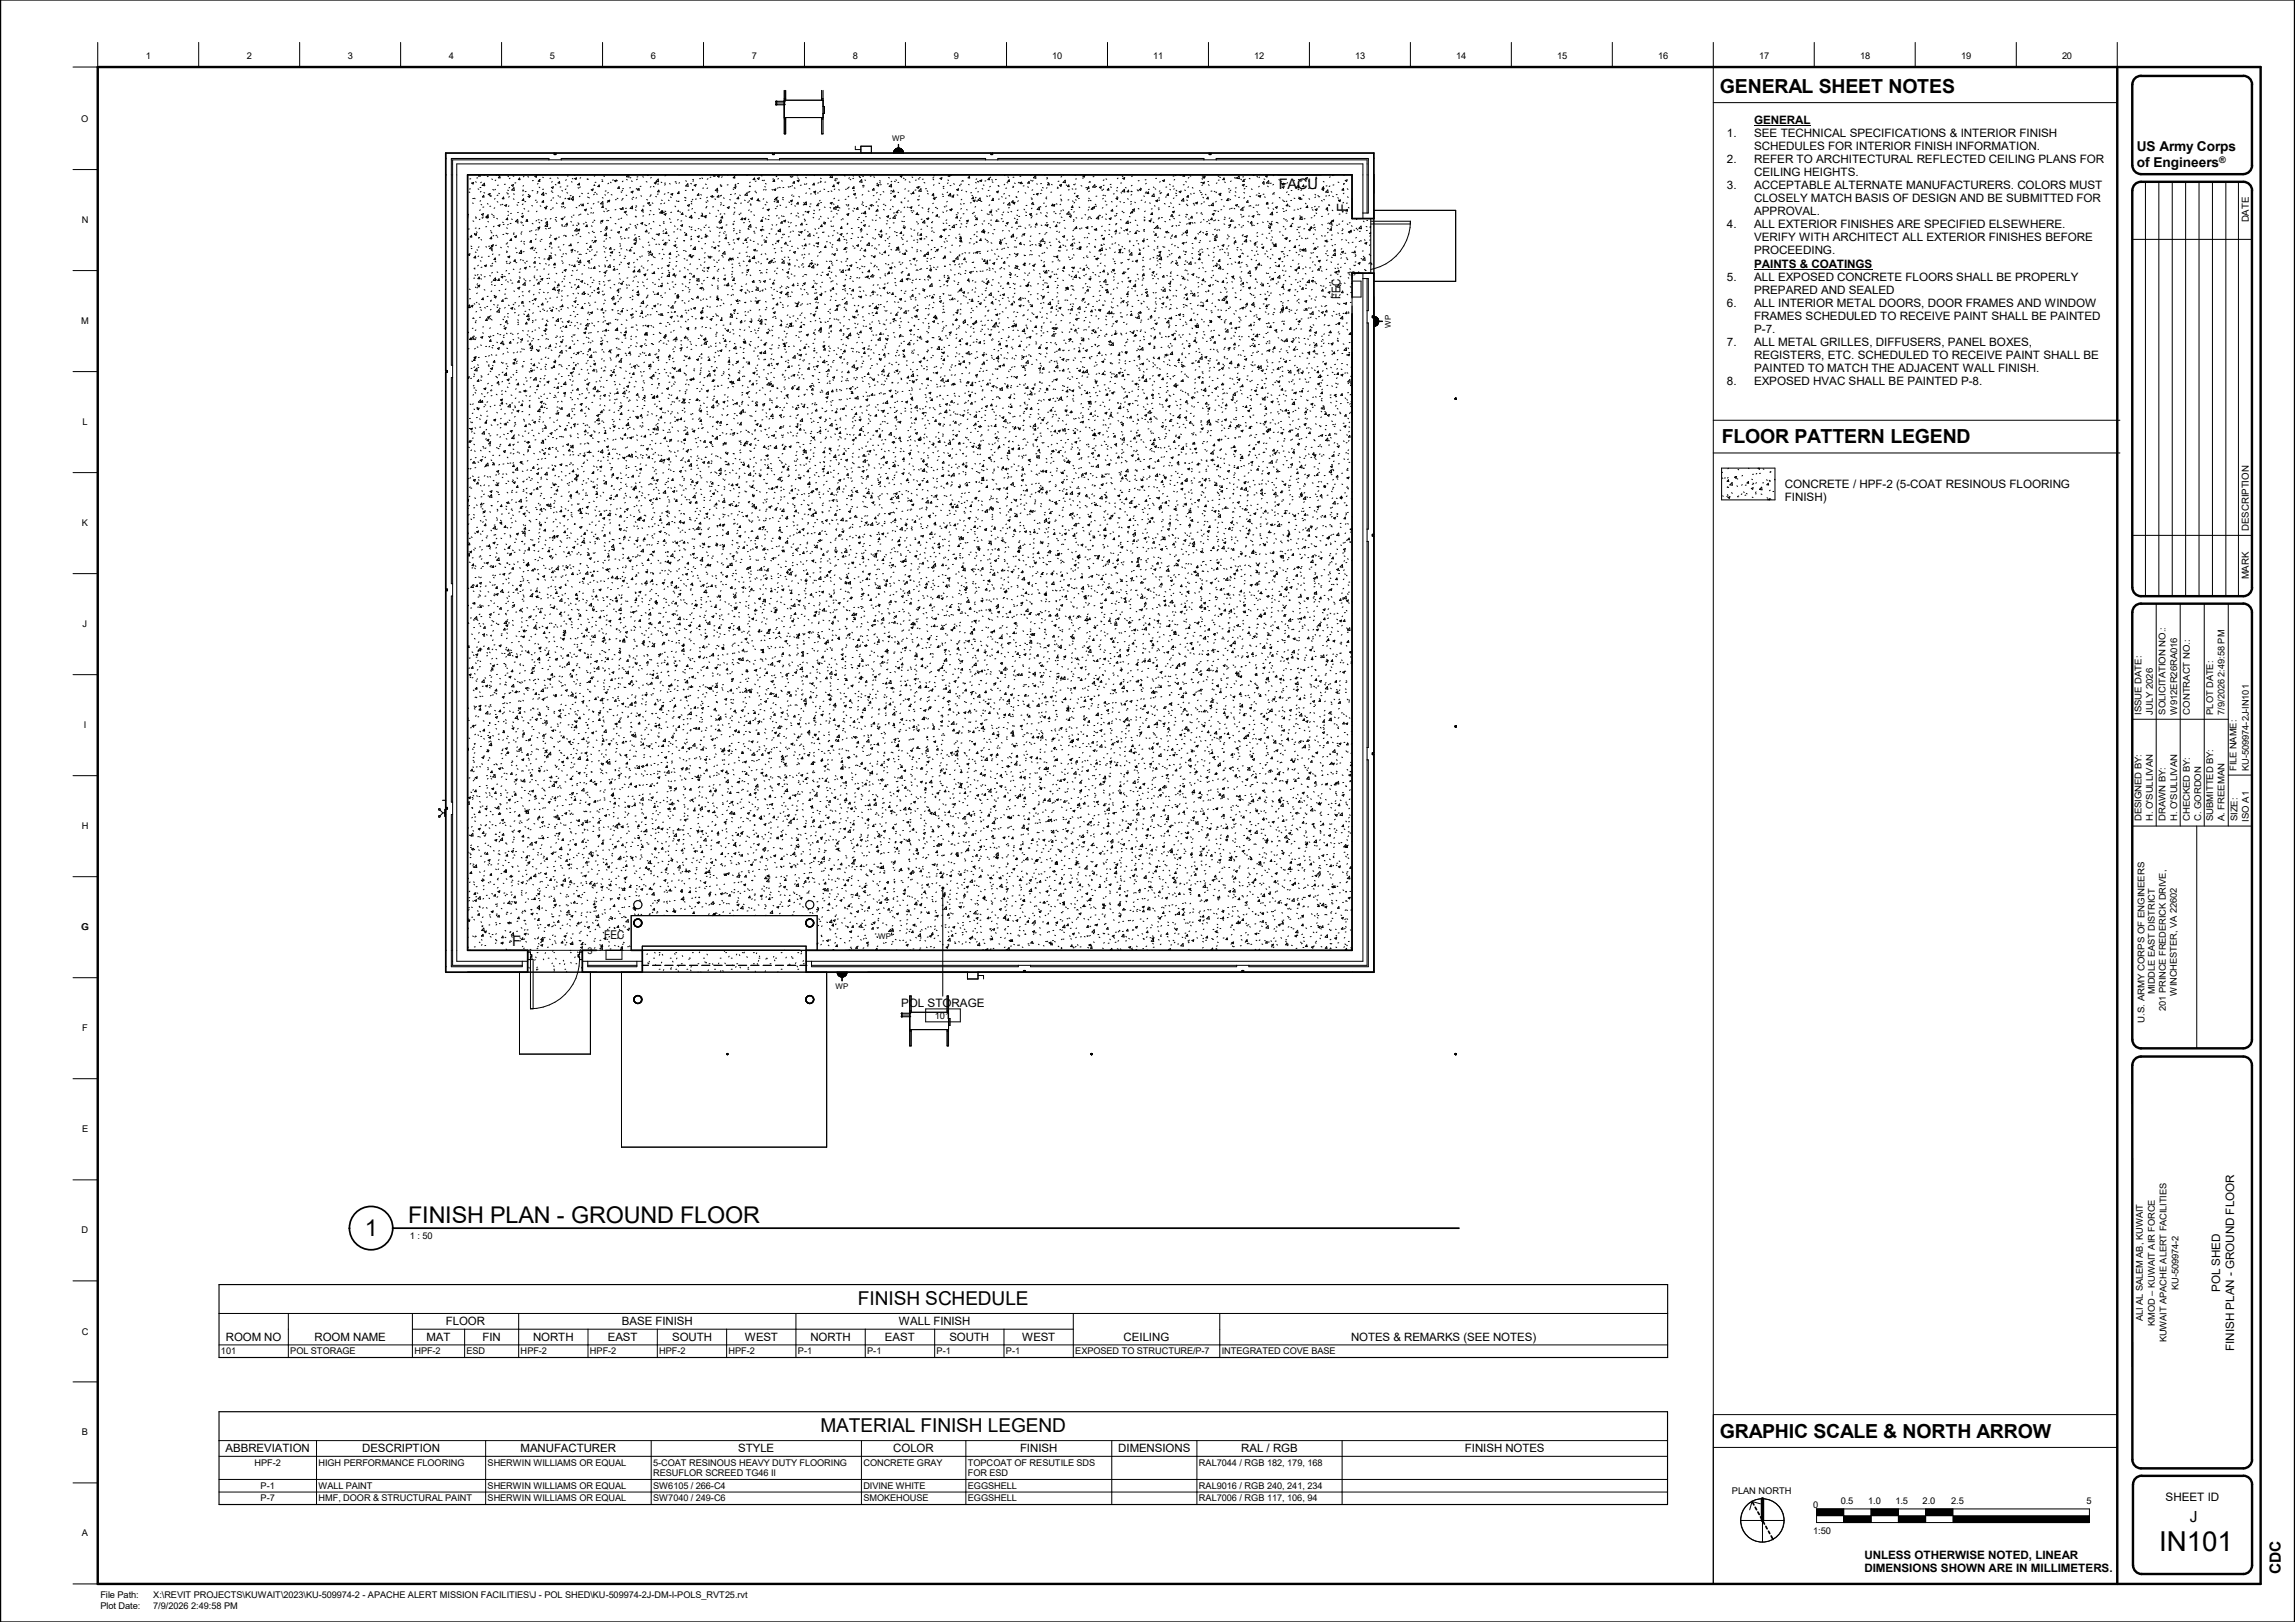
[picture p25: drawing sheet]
<svg xmlns="http://www.w3.org/2000/svg" width="841mm" height="594mm" viewBox="0 0 841 594" stroke-linecap="round" stroke-linejoin="round" font-family="sans-serif">
<defs><g id="words">
<text font-size="10.1" x="791.3" y="567.9">IN101</text>
<g font-size="8.5">
<text x="149.6" y="448.1">FINISH PLAN -</text>
<text x="209.3" y="448.1">GROUND FLOOR</text>
<text x="133.6" y="452.6">1</text>
</g>
<g font-size="7.1">
<text x="630.3" y="34.1">GENERAL SHEET NOTES</text>
<text x="630.9" y="162.4">FLOOR PATTERN LEGEND</text>
<text x="630.3" y="526.7">GRAPHIC SCALE &amp; NORTH ARROW</text>
</g>
<g font-size="7">
<text x="314.4" y="478">FINISH SCHEDULE</text>
<text x="300.7" y="524.6">MATERIAL FINISH LEGEND</text>
</g>
<g font-size="5.6">
<text x="802.4" y="557.4">J</text>
<text x="835.9" y="576.7" transform="rotate(-90 835.9 576.7)">CDC</text>
</g>
<g font-size="5.3">
<text x="468.6" y="69.3">FACU</text>
<text x="493.8" y="77.8" transform="rotate(-90 493.8 77.8)">F</text>
<text x="187.7" y="346.4">F</text>
</g>
<g font-size="5">
<text x="783.1" y="55.5">US Army Corps</text>
<text x="783.1" y="61.3">of Engineers</text>
</g>
<g font-size="4.4">
<text x="491.2" y="109.4" transform="rotate(-90 491.2 109.4)">FEC</text>
<text x="221.4" y="343.9">FEC</text>
</g>
<g font-size="4.3">
<text x="330.2" y="368.7">POL STORAGE</text>
<text x="813.6" y="473.2" transform="rotate(-90 813.6 473.2)">POL SHED</text>
<text x="818.7" y="494.8" transform="rotate(-90 818.7 494.8)">FINISH PLAN - GROUND FLOOR</text>
<text x="793.6" y="549.7">SHEET ID</text>
</g>
<g font-size="4.2">
<text x="642.8" y="45.5">GENERAL</text>
<text x="632.8" y="50.3">1.</text>
<text x="642.8" y="50.3">SEE TECHNICAL SPECIFICATIONS &amp; INTERIOR FINISH</text>
<text x="632.8" y="59.8">2.</text>
<text x="642.8" y="55.1">SCHEDULES FOR INTERIOR FINISH INFORMATION.</text>
<text x="642.8" y="59.8">REFER TO ARCHITECTURAL REFLECTED CEILING PLANS FOR</text>
<text x="642.8" y="64.6">CEILING HEIGHTS.</text>
<text x="632.8" y="69.3">3.</text>
<text x="642.8" y="69.3">ACCEPTABLE ALTERNATE MANUFACTURERS. COLORS MUST</text>
<text x="642.8" y="74.1">CLOSELY MATCH BASIS OF DESIGN AND BE SUBMITTED FOR</text>
<text x="632.8" y="83.7">4.</text>
<text x="642.8" y="78.9">APPROVAL.</text>
<text x="642.8" y="83.7">ALL EXTERIOR FINISHES ARE SPECIFIED ELSEWHERE.</text>
<text x="642.8" y="88.4">VERIFY WITH ARCHITECT ALL EXTERIOR FINISHES BEFORE</text>
<text x="642.8" y="93.2">PROCEEDING.</text>
<text x="642.8" y="98">PAINTS &amp; COATINGS</text>
<text x="632.8" y="102.9">5.</text>
<text x="642.8" y="102.9">ALL EXPOSED CONCRETE FLOORS SHALL BE PROPERLY</text>
<text x="642.8" y="107.7">PREPARED AND SEALED</text>
<text x="632.8" y="112.4">6.</text>
<text x="642.8" y="112.4">ALL INTERIOR METAL DOORS, DOOR FRAMES AND WINDOW</text>
<text x="642.8" y="117.2">FRAMES SCHEDULED TO RECEIVE PAINT SHALL BE PAINTED</text>
<text x="642.8" y="121.9">P-7.</text>
<text x="632.8" y="126.7">7.</text>
<text x="642.8" y="126.7">ALL METAL GRILLES, DIFFUSERS, PANEL BOXES,</text>
<text x="642.8" y="131.4">REGISTERS, ETC. SCHEDULED TO RECEIVE PAINT SHALL BE</text>
<text x="642.8" y="136.2">PAINTED TO MATCH THE ADJACENT WALL FINISH.</text>
<text x="632.8" y="141">8.</text>
<text x="642.8" y="141">EXPOSED HVAC SHALL BE PAINTED P-8.</text>
<text x="654" y="178.9">CONCRETE / HPF-2 (5-COAT RESINOUS FLOORING</text>
<text x="654" y="183.6">FINISH)</text>
<text x="163.4" y="485.3">FLOOR</text>
<text x="227.9" y="485.3">BASE FINISH</text>
<text x="329.4" y="485.3">WALL FINISH</text>
<text x="82.8" y="491.1">ROOM NO</text>
<text x="115.3" y="491.1">ROOM NAME</text>
<text x="156.3" y="491.1">MAT</text>
<text x="176.8" y="491.1">FIN</text>
<text x="195.4" y="491.1">NORTH</text>
<text x="222.7" y="491.1">EAST</text>
<text x="246.3" y="491.1">SOUTH</text>
<text x="273" y="491.1">WEST</text>
<text x="297" y="491.1">NORTH</text>
<text x="324.3" y="491.1">EAST</text>
<text x="347.9" y="491.1">SOUTH</text>
<text x="374.6" y="491.1">WEST</text>
<text x="411.8" y="491.1">CEILING</text>
<text x="495.1" y="491.1">NOTES &amp; REMARKS (SEE NOTES)</text>
<text x="82.7" y="531.9">ABBREVIATION</text>
<text x="132.7" y="531.9">DESCRIPTION</text>
<text x="190.8" y="531.9">MANUFACTURER</text>
<text x="270.6" y="531.9">STYLE</text>
<text x="327.4" y="531.9">COLOR</text>
<text x="373.8" y="531.9">FINISH</text>
<text x="409.8" y="531.9">DIMENSIONS</text>
<text x="454.9" y="531.9">RAL / RGB</text>
<text x="536.8" y="531.9">FINISH NOTES</text>
<text x="683.2" y="570.8">UNLESS OTHERWISE NOTED, LINEAR</text>
<text x="683.2" y="575.8">DIMENSIONS SHOWN ARE IN MILLIMETERS.</text>
</g>
<g font-size="3.5">
<text x="824.1" y="81.4" transform="rotate(-90 824.1 81.4)">DATE</text>
<text x="824.1" y="194.4" transform="rotate(-90 824.1 194.4)">DESCRIPTION</text>
<text x="824.1" y="212.2" transform="rotate(-90 824.1 212.2)">MARK</text>
</g>
<g font-size="3.4">
<text x="53.5" y="21.5">1</text>
<text x="90.5" y="21.5">2</text>
<text x="127.5" y="21.5">3</text>
<text x="164.5" y="21.5">4</text>
<text x="201.5" y="21.5">5</text>
<text x="238.5" y="21.5">6</text>
<text x="275.5" y="21.5">7</text>
<text x="312.5" y="21.5">8</text>
<text x="349.5" y="21.5">9</text>
<text x="385.6" y="21.5">10</text>
<text x="422.6" y="21.5">11</text>
<text x="459.6" y="21.5">12</text>
<text x="496.6" y="21.5">13</text>
<text x="533.7" y="21.5">14</text>
<text x="570.7" y="21.5">15</text>
<text x="607.7" y="21.5">16</text>
<text x="644.7" y="21.5">17</text>
<text x="681.6" y="21.5">18</text>
<text x="718.6" y="21.5">19</text>
<text x="755.6" y="21.5">20</text>
<text x="29.8" y="44.6">O</text>
<text x="29.9" y="81.6">N</text>
<text x="496.8" y="101.2" transform="rotate(-90 496.8 101.2)">3</text>
<text x="29.8" y="118.6">M</text>
<text x="30.2" y="155.6">L</text>
<text x="30" y="192.6">K</text>
<text x="30.3" y="229.6">J</text>
<text x="784.8" y="261.7" transform="rotate(-90 784.8 261.7)">ISSUE DATE:</text>
<text x="788.9" y="261.7" transform="rotate(-90 788.9 261.7)">JULY 2026</text>
<text x="793.6" y="261.7" transform="rotate(-90 793.6 261.7)">SOLICITATION NO.:</text>
<text x="797.8" y="261.7" transform="rotate(-90 797.8 261.7)">W912ER26RA016</text>
<text x="802.4" y="261.7" transform="rotate(-90 802.4 261.7)">CONTRACT NO.:</text>
<text x="811.1" y="261.7" transform="rotate(-90 811.1 261.7)">PLOT DATE:</text>
<text x="815.2" y="261.7" transform="rotate(-90 815.2 261.7)">7/9/2026 2:49:58 PM</text>
<text x="30.7" y="266.6">I</text>
<text x="819.6" y="282.3" transform="rotate(-90 819.6 282.3)">FILE NAME:</text>
<text x="824.1" y="282.3" transform="rotate(-90 824.1 282.3)">KU-509974-2J-IN101</text>
<text x="29.9" y="303.6">H</text>
<text x="784.8" y="300.8" transform="rotate(-90 784.8 300.8)">DESIGNED BY:</text>
<text x="788.9" y="300.8" transform="rotate(-90 788.9 300.8)">H. O'SULLIVAN</text>
<text x="793.6" y="300.8" transform="rotate(-90 793.6 300.8)">DRAWN BY:</text>
<text x="797.8" y="300.8" transform="rotate(-90 797.8 300.8)">H. O'SULLIVAN</text>
<text x="802.4" y="300.8" transform="rotate(-90 802.4 300.8)">CHECKED BY:</text>
<text x="806.6" y="300.8" transform="rotate(-90 806.6 300.8)">C. GORDON</text>
<text x="811.1" y="300.8" transform="rotate(-90 811.1 300.8)">SUBMITTED BY:</text>
<text x="815.2" y="300.8" transform="rotate(-90 815.2 300.8)">A. FREEMAN</text>
<text x="820" y="300.8" transform="rotate(-90 820 300.8)">SIZE:</text>
<text x="824.1" y="300.9" transform="rotate(-90 824.1 300.9)">ISO A1</text>
<text x="29.8" y="340.6">G</text>
<text x="215.3" y="349.3">3</text>
<text x="789.7" y="364.2" transform="rotate(-90 789.7 364.2)">MIDDLE EAST DISTRICT</text>
<text x="797.7" y="364.6" transform="rotate(-90 797.7 364.6)">WINCHESTER, VA 22602</text>
<text x="793.7" y="370.2" transform="rotate(-90 793.7 370.2)">201 PRINCE FREDERICK DRIVE,</text>
<text x="30.1" y="377.6">F</text>
<text x="342.6" y="373">101</text>
<text x="785.8" y="374.5" transform="rotate(-90 785.8 374.5)">U.S. ARMY CORPS OF ENGINEERS</text>
<text x="30.1" y="414.7">E</text>
<text x="29.9" y="451.7">D</text>
<text x="150.2" y="453.7">1 : 50</text>
<text x="798.3" y="472.5" transform="rotate(-90 798.3 472.5)">KU-509974-2</text>
<text x="785.2" y="483.9" transform="rotate(-90 785.2 483.9)">ALI AL SALEM AB, KUWAIT</text>
<text x="789.7" y="485.6" transform="rotate(-90 789.7 485.6)">KMOD – KUWAIT AIR FORCE</text>
<text x="29.9" y="488.8">C</text>
<text x="794" y="491.7" transform="rotate(-90 794 491.7)">KUWAIT APACHE ALERT FACILITIES</text>
<text x="81" y="496">101</text>
<text x="106.4" y="496">POL STORAGE</text>
<text x="151.8" y="496">HPF-2</text>
<text x="171" y="496">ESD</text>
<text x="190.8" y="496">HPF-2</text>
<text x="216.2" y="496">HPF-2</text>
<text x="241.6" y="496">HPF-2</text>
<text x="267" y="496">HPF-2</text>
<text x="292.4" y="496">P-1</text>
<text x="317.8" y="496">P-1</text>
<text x="343.2" y="496">P-1</text>
<text x="368.6" y="496">P-1</text>
<text x="394" y="496">EXPOSED TO STRUCTURE/P-7</text>
<text x="447.7" y="496">INTEGRATED COVE BASE</text>
<text x="30" y="525.7">B</text>
<text x="93.3" y="536.8">HPF-2</text>
<text x="116.7" y="536.8">HIGH PERFORMANCE FLOORING</text>
<text x="178.7" y="536.8">SHERWIN WILLIAMS OR EQUAL</text>
<text x="239.4" y="536.8">5-COAT RESINOUS HEAVY DUTY FLOORING</text>
<text x="316.4" y="536.8">CONCRETE GRAY</text>
<text x="354.7" y="536.8">TOPCOAT OF RESUTILE SDS</text>
<text x="439.3" y="536.8">RAL7044 / RGB 182, 179, 168</text>
<text x="95.5" y="545.3">P-1</text>
<text x="116.7" y="545.3">WALL PAINT</text>
<text x="178.7" y="545.3">SHERWIN WILLIAMS OR EQUAL</text>
<text x="239.4" y="540.5">RESUFLOR SCREED TG46 II</text>
<text x="239.4" y="545.3">SW6105 / 266-C4</text>
<text x="316.4" y="545.3">DIVINE WHITE</text>
<text x="354.7" y="540.5">FOR ESD</text>
<text x="354.7" y="545.3">EGGSHELL</text>
<text x="439.3" y="545.3">RAL9016 / RGB 240, 241, 234</text>
<text x="95.5" y="549.9">P-7</text>
<text x="116.7" y="549.9">HMF, DOOR &amp; STRUCTURAL PAINT</text>
<text x="178.7" y="549.9">SHERWIN WILLIAMS OR EQUAL</text>
<text x="239.4" y="549.9">SW7040 / 249-C6</text>
<text x="316.4" y="549.9">SMOKEHOUSE</text>
<text x="354.7" y="549.9">EGGSHELL</text>
<text x="439.3" y="549.9">RAL7006 / RGB 117, 106, 94</text>
<text x="634.7" y="547.1">PLAN NORTH</text>
<text x="674.5" y="550.8">0.5</text>
<text x="684.6" y="550.8">1.0</text>
<text x="694.6" y="550.8">1.5</text>
<text x="704.6" y="550.8">2.0</text>
<text x="715" y="550.8">2.5</text>
<text x="764.6" y="550.8">5</text>
<text x="664.4" y="552.2">0</text>
<text x="30" y="562.7">A</text>
<text x="664.4" y="561.7">1:50</text>
<text x="36.8" y="585.4">File Path:</text>
<text x="56.1" y="585.4">X:\REVIT PROJECTS\KUWAIT\2023\KU-509974-2 - APACHE ALERT MISSION FACILITIES\J - POL SHED\KU-509974-2J-DM-I-POLS_RVT25.rvt</text>
<text x="36.8" y="589.5">Plot Date:</text>
<text x="56.1" y="589.5">7/9/2026 2:49:58 PM</text>
</g>
<text font-size="3.3" x="813.3" y="59.8">®</text>
<g font-size="2.9">
<text x="326.9" y="51.8">WP</text>
<text x="509.7" y="120.1" transform="rotate(-90 509.7 120.1)">WP</text>
<text x="321.8" y="343.8">WP</text>
<text x="306.2" y="362.2">WP</text>
</g>
</g></defs>
<path d="M327.4 54.2h3.6v1.9h-3.6zM503.5 115.9h1.7v3.6h-1.7zM306.8 356.1h3.6v1.7h-3.6z" fill="#000"/>
<g fill="none" stroke="#000" stroke-width=".37">
<path d="M284.4 37.3h.1M284.4 37.1h.1M284.4 38.4h.1M284.4 38.1h.1M284.4 37.1h3M284.4 37.4h3M284.4 38.1h3M284.4 38.4h3M284.4 37.1v.3M284.4 38.1v.3M287.4 37.1h.1M287.4 37.3h.1"/>
<path d="M287.4 38.1h.1M287.4 38.4h.1M287.4 33.1v15.9h.5v-5.9M287.4 36.2h.5M287.4 36.7h14.2M287.9 33.1v3.6M301.1 36.2h.5M301.1 33.1v3.6M301.6 33.1v15.9h-.5v-5.9M301.6 39h.5v2.5h-.5M201.2 58.5v-.5h-35.8v75.8h.5M205.7 58.5v-.5h75.5v.5"/>
<path d="M285.7 58.5v-.5h75.5v.5M287.4 43.6h.5M287.4 43.1h14.2M301.1 43.6h.5M313.4 53.6v1.2h2.1M315.5 53.6h3.8v2.5h-3.8zM327.4 56.1h3.6M327.5 55.5l-.1 .6M327.6 55.3v.1M327.6 55.3l-.2 .8M327.7 55.1v.1M328 54.8l-.5 .8"/>
<path d="M328 54.8l-.4 .5M328.3 54.5l-.1 .1M328.6 54.4l-.6 .4M328.6 54.4h1.3M328.8 54.3l-.2 .1M329 54.2v.1M329.2 52.9v1.3M329.3 54.2l.6 .2M329.3 54.2l-.7 .2M329.3 52.9v1.3M329.5 54.2l.1 .1M329.7 54.3l.2 .1"/>
<path d="M329.9 54.4l1 .8M329.9 54.4l1 .9M330.1 54.4h.1M330.3 54.6l.1 .1M330.7 54.9v.1M330.8 55.1v.1M330.9 55.2l.1 .9M330.9 55.2v.2M330.9 55.3l.1 .8M331 55.6v.1M365.7 58.5v-.5h75.5v.5M445.7 58.5v-.5h55.7v20h-2"/>
<path d="M171.4 78.5h.1M171.4 78.5v.7M171.4 64.1h324.1v16h6.8v19.9h-6.8v248.1h-324.1zM171.4 79.6v.1M171.9 70.3l.3 .2M172.4 69.2h-.4M172.5 65.5h-.3M172.8 67.1l.8-.3-.2 .6zM173.2 74.3l.2 .2M173.6 72.7h-.4M173.9 72.6l.2 .2M174.2 79.4l.3 .2"/>
<path d="M174.3 66.5l.2 .3M174.6 79.8l-.3 .1M175 65.2h-.3M175.2 69.2l.3 .1M175.7 64.1l-.4 .4h.7l-.1-.4M176 76.9l-.2 .1M176.1 73.5l-.2 .2M176.2 68.7h-.3M176.3 70.1l-.3 .2M176.3 74.8l.2 .3M176.4 66.7l-.3 .2M176.4 78.5l.8-.3-.2 .7z"/>
<path d="M176.6 79.8l.3 .1M177.2 79.5h-.4M177.2 71.5l.2 .7-.6-.1zM177.2 64.1l.3 .1M177.3 75.8l-.3 .1M177.3 70.5l.3 .2M177.5 67.1l.1 .9-.9-.1zM178.6 74.6l.3 .2M178.6 79.2l.2 .6h-.6zM178.9 78.7v.9l-.8-.1zM178.9 71.2l.7-.3-.2 .6zM178.9 64.6l-.3 .1"/>
<path d="M179.8 71.6l.2 .2M179.8 75.5l-.3 .1M180 71.8l-.4 .1M180.2 78.4l.2 .2M180.2 65.5l.3 .2M180.6 69.4l.3 .2M181 79h-.3M181.2 79.5l-.3 .2M181.3 76.1l-.2 .2M181.4 72.7l-.2 .2M181.6 69.3l-.3 .3M181.7 66l-.3 .2"/>
<path d="M181.8 64.1h.1M182 80l.3 .2M182.2 73.8l.3 .2M182.5 71.5h-.3M182.6 64.2l.3 .2M182.6 67.8l-.3 .1M182.8 70.8l.2 .2M183.1 64.5l.2 .7-.7-.1zM183.7 75l-.4 .1M184 74.8l.3 .2M184.5 72.2l.2 .6h-.6zM185 75.2l.7-.2-.2 .6z"/>
<path d="M185.2 67.5h-.4M185.7 70.6l.3 .2M186 79.8l.1 .7-.6-.1zM186.1 69.6l.2 .2M186.1 77.4l.3 .2M186.1 64.5l.3 .2M186.4 71h-.4M186.4 78.8l-.3 .2M186.5 75.4l-.2 .2M186.6 72l-.2 .2M186.8 68.6l-.3 .2M186.9 65.2l-.3 .2"/>
<path d="M187.4 78.1l-.3 .1M187.5 67.9l.7-.3-.2 .6zM188 64.4l.3 .2M188.1 72.8l.3 .2M188.2 71l.3 .2M188.3 68.8l.2 .9-1-.1zM189 67h-.3M189.4 75l.3 .2M189.9 77.8l-.2 .1M190.1 74.2h-.3M190.4 65.2l.1 .6-.6-.1zM191.1 79.3l.7-.3-.2 .7z"/>
<path d="M191.5 69.9l.2 .1M191.6 78.1l-.3 .2M191.6 69.6l.3 .2M191.7 74.7l-.3 .2M191.8 71.3l-.3 .2M191.9 72.8v.6h-.6zM191.9 68l-.3 .2M192 64.6l-.2 .2M192 76.4l.3 .2M192.7 73.8l-.4 .1M192.8 70.1l-.4 .1M193.4 64.7l.3 .2"/>
<path d="M193.5 72l.7-.3-.2 .6zM193.6 71.2l.3 .2M193.8 77.3h-.3M194.1 71.8l.2 .2M194.9 75.3l.3 .1M195.3 69.8l-.3 .1M195.5 66.1l-.4 .1M196 64.6l.7-.3-.2 .6zM196.5 73.3l-.3 .1M196.8 77.3l-.2 .3M196.9 70.1l.2 .2M196.9 74l-.2 .2"/>
<path d="M197.1 70.6l-.3 .2M197.2 67.2l-.3 .2M197.6 68.5l.2 .3M197.7 65.8l.1 .7-.6-.1zM198 75.4l.2 .2M198 65.8h-.3M198.9 64.9l.2 .2M199 71.5l.3 .1M199.1 73.4l.1 .7-.6-.1zM199.2 70.4l.1 1-.9-.1zM199.2 69.3h-.4M199.6 76l.7-.2-.2 .6z"/>
<path d="M200 70.8l.2 .2M200.2 76.5h-.3M200.3 75.5l.3 .2M201.8 65.3h-.3M202.1 68.7l.7-.3-.2 .6zM202.1 76.6l-.3 .2M202.1 73.2l-.2 .2M202.3 69.9l-.3 .2M202.3 70.3l.3 .2M202.4 66.5l-.3 .2M202.8 76.2h-.4M202.9 72.5h-.3"/>
<path d="M203.5 67.5l.3 .2M203.9 74.3l.2 .3M204 79.6l-.4 .1M204.3 65.1l.3 .2M204.5 71.7l.2 .1M205 66.5l.1 .6-.6-.1zM205.4 72.1l-.3 .1M205.6 68.5h-.4M205.7 75.7l.3 .2M205.9 69.8l.3 .2M206.4 74.1l.1 .6h-.6zM206.6 75.7h-.3"/>
<path d="M207.1 79.4l-.3 .2M207.2 76l-.3 .2M207.3 72.6l-.3 .2M207.4 69.2l-.3 .2M207.6 65.8l-.3 .2M207.7 70.5l.3 .2M208.1 72.8l.7-.3-.2 .6zM208.1 68.1l-.3 .1M208.2 64.4l-.3 .1M209.3 71.6l-.3 .1M209.4 79.4l.2 .2M209.4 66.5l.2 .2"/>
<path d="M209.7 65.4l.3 .1M209.8 73.3l.3 .2M209.9 71.9l.2 .2M210 72.1l.1 1-.8-.2zM210.4 78.8h-.3M210.6 65.4l.7-.2-.2 .5zM210.8 64.1l-.3 .1M211.1 75.9l.3 .2M211.8 68.8l.3 .2M212 67.6l-.4 .1M212.3 67.1l.1 .6h-.6zM212.3 78.6l-.3 .2"/>
<path d="M212.4 75.2l-.2 .2M212.6 71.8l-.3 .3M212.7 68.5l-.3 .2M212.8 65.1l-.2 .2M212.9 78.4l-.3 .1M213.1 74.8h-.4M213.1 70.8l.3 .2M213.7 74.7l.1 .7-.6-.1zM214.2 76.9l.7-.3-.2 .6zM215.1 65.6l.3 .1M215.3 72.1l.3 .2M215.3 78.4l.3 .2"/>
<path d="M215.3 65.5l.3 .2M215.6 74.5h-.3M215.7 70.8h-.3M215.7 72.3l.3 .2M216.6 76.2l.2 .1M216.7 69.5l.7-.3-.2 .7zM216.7 77.9l-.2 .1M217.6 77.9l-.3 .2M217.7 74.5l-.3 .2M217.8 67.7l.2 .2M217.8 71.1l-.3 .2M217.9 67.7l-.3 .2"/>
<path d="M218 64.3l-.2 .3M218.3 70.4l-.4 .1M218.4 66.8h-.3M218.6 71l.3 .2M219.5 74h-.4M219.6 67.7l.1 .7-.6-.1zM220.1 74.6l.8-.8 .1 1zM220.6 65.8l.3 .2M220.7 72.3l.3 .3M220.9 66.4l-.3 .1M221 75.4l.1 .6-.6-.1zM221.2 77.3l.3 .3"/>
<path d="M221.3 64.5l.2 .2M221.7 71.3l.2 .2M222 76.4l.2 .2M222.1 69.9l-.3 .1M222.7 77.3l-.3 .1M222.7 73.6l.7-.3-.2 .6zM222.8 73.9l-.3 .2M222.9 70.5l-.2 .2M223.1 67.1l-.3 .2M223.2 77.1l-.4 .1M223.6 79.6l.3 .2M223.7 66.7l.2 .2"/>
<path d="M224 71.2l.3 .2M224.8 65.9l-.3 .1M225.2 66.2l.7-.2-.2 .5zM225.7 76.8h-.3M225.8 73.1l-.3 .1M226 66l.3 .2M226.1 72.6l.3 .2M226.9 68.4l.1 .6h-.6zM227.2 76.3l.2 .2M227.4 76.6l.3 .2M227.6 70.3l.2 .2M227.8 79.9l-.3 .2"/>
<path d="M228 76.5l-.3 .2M228.1 73.1l-.3 .2M228.2 69.7l-.3 .2M228.3 76l.1 .6h-.6zM228.3 66.3l-.3 .2M228.4 72.8h-.4M228.5 69.1h-.3M228.8 77.7l.7-.3-.2 .6zM229.4 71.5l.3 .1M229.6 76.3h-.4M229.6 78.6l.2 .2M229.6 65.7l.3 .2"/>
<path d="M230.3 64.1l-.7 .6 .9 .2-.1-.8M231.1 68.8h-.3M231.2 65.1l-.3 .1M231.3 70.3l.7-.3-.2 .7zM231.4 66.3l.3 .2M231.6 72.8l.3 .2M231.7 75.5l.1 1-.9-.2zM232.2 72.3h-.3M232.8 76.8l.3 .2M233 79.2l-.2 .1M233.1 75.3l.2 .2M233.2 75.8l-.3 .2"/>
<path d="M233.3 72.4l-.3 .2M233.3 79.4l-.3 .1M233.4 69l-.3 .2M233.5 69.3l.3 .2M233.6 65.6l-.3 .2M233.8 64.8h-.4M234.1 69l.2 .6h-.6zM234.9 71.7l.2 .2M234.9 68.2l-.3 .1M235.5 77.5l.3 .3M235.5 76.6l.2 .7-.6-.1zM235.5 64.7l.3 .2"/>
<path d="M235.9 79.1h-.4M236 75.4l-.3 .1M236.8 66.5l.3 .2M237 73.1l.3 .1M237.3 74.4l.7-.3-.2 .7zM237.6 64.3h-.3M238.2 78.5l-.3 .2M238.3 77.1l.2 .2M238.3 75.1l-.3 .2M238.4 71.7l-.2 .2M238.5 68.4l-.2 .1M238.5 75.1h-.3"/>
<path d="M238.7 65l-.3 .2M238.7 71.4l-.4 .1M239 74.3l.3 .2M239.4 68.2l.3 .3M239.7 78.6h-.3M239.8 67l.7-.2-.2 .6zM240.3 71.9l.3 .2M241.2 65.6l.1 .9-.9-.1zM241.2 71.1h-.3M241.3 67.4h-.3M241.4 69.6l.2 .7-.6-.1zM241.4 76.5l.3 .3"/>
<path d="M242.3 66.7l.2 .2M242.4 74.6h-.3M242.4 73.3l.3 .1M242.6 77.2l.1 .9-.9-.1zM242.9 77.3l.1 .6h-.6zM243.4 78.5l.7-.3-.2 .6zM243.5 77.7l-.3 .2M243.6 74.3l-.3 .3M243.7 77.3l.3 .2M243.7 71l-.3 .2M243.8 67.6l-.3 .2M243.9 67.1h-.4"/>
<path d="M244 64.2l-.3 .2M244.9 73.3l.3 .2M245.1 70.6h-.4M245.4 67.2l.2 .2M245.7 72.1l.3 .2M245.9 71.1l.6-.2-.1 .6zM246.1 77.7l-.3 .1M247.4 75.5l.2 .2M247.7 67l.2 .1M247.7 66.5l-.3 .1M247.9 73.5l.2 .2M248.7 77l-.3 .2"/>
<path d="M248.7 77.4l-.4 .1M248.7 70.3l.1 .6h-.6zM248.8 64.1h.1M248.8 73.7l-.3 .1M248.9 70.3l-.2 .1M249 66.9l-.2 .2M249.1 77.6l.3 .1M250.1 77.9l.2 .7-.7-.1zM250.9 72.3l.2 .2M251.1 72.4l.3 .2M251.2 79l.3 .3M251.3 66.2l.2 .2"/>
<path d="M251.3 73.4h-.3M251.5 69.7l-.4 .1M251.9 75.2l.7-.3-.2 .7zM252.1 67.3l.1 .9-.9-.1zM252.5 76.9l-.3 .1M252.6 79.7l.8-.8 .1 .9zM253.1 67.2l.3 .2M253.3 73.7l.2 .2M253.3 74.5l.2 .2M253.7 79.8l-.3 .2M253.8 76.4l-.3 .2M253.9 73l-.2 .2"/>
<path d="M254 69.4h-.3M254 69.6l-.2 .2M254.1 65.7l-.3 .1M254.2 66.2l-.3 .2M254.4 67.9l.7-.3-.2 .6zM254.5 77.8l.3 .1M255.2 72.9h-.4M256 70.9l.1 .6h-.6zM256.5 72.6l.3 .2M256.7 65.4h-.3M256.8 71.2l.2 .3M257.2 78l.2 .3"/>
<path d="M257.2 65.2l.3 .2M257.4 78.6l.2 .6-.7-.1zM257.9 68.9h-.4M258 79.3l.7-.3-.2 .6zM258.5 67.4l.3 .2M258.7 74l.3 .2M258.8 79.7l-.3 .1M259 79l-.3 .2M259 76.1h-.4M259.1 75.6l-.3 .2M259.2 72.2l-.2 .2M259.2 73.4l.3 .3"/>
<path d="M259.3 68.8l-.2 .2M259.5 65.4l-.3 .3M260 78l.2 .2M260.5 71.9l.7-.2-.2 .6zM260.5 64.9h-.3M261.5 75.7l-.3 .1M261.6 72.1h-.3M261.8 64.1l-.4 .4 .6 .1-.1-.5M262 72.9l.3 .1M262.6 79.2h-.3M262.7 70.2l.3 .2M262.9 69l.1 .9-.9-.1z"/>
<path d="M262.9 64.6l.8-.3-.3 .6zM263.1 77l.3 .3M263.1 64.1l.3 .3M263.3 71.5l.1 .7-.6-.1zM263.9 67.7l.3 .1M264.1 74.2l.3 .2M264.2 78.3l-.3 .2M264.3 74.9l-.3 .2M264.3 68l-.4 .1M264.4 71.5l-.6 .3M264.5 68.1l-.2 .2M264.7 64.7l-.3 .2"/>
<path d="M264.7 79.2l.1 .6h-.6zM265.1 72.4l.3 .3M265.3 75.2l-.3 .1M265.4 78.2l.2 .2M266.5 76l.8-.3-.3 .7zM266.8 67.7h-.3M267 64.1h-.4M267.4 73.1l.3 .1M268 71.2h-.3M268.6 69.2l.3 .2M269 68.7l.7-.3-.2 .6zM269 76l.3 .2"/>
<path d="M269.1 78.4h-.4M269.2 64.6l.1 .6-.6-.1zM269.3 77.6l-.3 .3M269.4 67.9l.3 .2M269.4 74.3l-.2 .2M269.5 70.9l-.2 .2M269.5 74.4l.3 .2M269.7 67.5l-.3 .2M269.8 64.1l-.3 .2M270.6 72.2l.1 .6h-.6zM270.7 67.2h-.4M270.8 78.4l.3 .3"/>
<path d="M271.1 71.4l.2 .3M271.6 78.1h-.3M271.7 74.4h-.3M272 79.8l.1 .7-.6-.1zM272.8 73.3l.3 .2M273 71.5l.8-.8 .1 .9zM273.6 64.1l.2 .2M274.3 74l-.4 .1M274.4 70.4h-.3M274.6 76.9l-.3 .2M274.6 68.2l.2 .2M274.7 73.5l-.3 .2"/>
<path d="M274.8 68.1l.3 .2M274.8 70.1l-.2 .2M275 66.7l-.3 .2M275 74.7l.3 .1M275 75l.2 .2M275.1 72.8l.7-.3-.2 .6zM275.5 77.6h-.4M276.2 78.7l.3 .2M276.5 65.2l.1 .6-.6-.1zM276.9 70l-.3 .1M277 70.4l.2 .3M277.1 66.3l-.3 .1"/>
<path d="M277.5 65.4l.8-.3-.3 .6zM277.9 72.8l.1 .6h-.6zM278.1 73.5l-.3 .1M278.3 73.5l.2 .2M279 64.3l.2 .2M279.7 66l-.4 .1M279.7 79.5l-.3 .3M279.8 76.2l-.3 .2M279.9 72.8l-.2 .2M280 69.4l-.2 .2M280.2 66l-.3 .2M280.2 68.3l.3 .2"/>
<path d="M280.4 74.9l.3 .2M280.5 67.2l.3 .2M280.8 69.5l-.3 .1M280.9 74l.2 .2M281.1 76.8l.8-.2-.3 .6zM281.6 78.9l.3 .2M281.9 76.7l-.3 .1M282.9 69.4l.3 .2M283.5 65.5l-.3 .1M283.6 69.5l.7-.3-.2 .6zM283.7 73.7l.3 .2M283.8 65.8l.1 .7-.6-.1z"/>
<path d="M284.4 64.5l.3 .2M284.4 76.4h-.3M284.6 72.7h-.4M284.6 72.3l.1 1-.9-.1zM284.8 78.9l-.2 .2M284.9 75.5l-.3 .2M285.1 72.1l-.3 .2M285.2 73.4l.1 .7-.6-.1zM285.2 68.8l-.3 .1M285.3 65.4l-.3 .2M285.6 79.8l-.3 .1M285.7 68.6l.2 .2"/>
<path d="M285.8 75.1l.3 .2M286.4 79l.2 .2M286.4 66.2l.3 .2M286.8 72.9l.3 .3M287.1 79.2l.3 .1M287.1 72.3l-.3 .1M287.2 68.7h-.3M288.3 75.9h-.3M288.8 68.4l.3 .2M289.1 74l.3 .2M289.7 73.6l.7-.3-.2 .6zM289.8 68.3l-.4 .1"/>
<path d="M289.8 64.8l.3 .1M289.9 64.7h-.3M290.1 78.1l-.3 .2M290.2 74.7l-.3 .2M290.3 71.4l-.2 .1M290.4 68l-.2 .2M290.6 64.6l-.3 .2M291 71.8l-.4 .1M291 66.5l.2 .6h-.6zM291.1 68.8l.2 .2M291.3 75.4l.2 .1M292 79l-.3 .1"/>
<path d="M292.1 66.2l.8-.3-.2 .6zM292.3 78l.3 .2M292.4 65.2l.2 .2M292.4 74.1l.2 .6h-.6zM292.4 64.3l-.3 .1M292.5 79.4l.3 .1M292.7 71.9l.3 .3M293.6 67.8l-.3 .1M294.5 74.2l.3 .2M294.6 78.7h-.4M294.7 75l-.4 .1M294.8 67.4l.2 .2"/>
<path d="M295.2 65l.3 .2M295.3 77.4l-.3 .2M295.4 74l.2 1-1-.2zM295.4 74l-.3 .2M295.6 64.1h-.1M295.6 70.7l-.3 .1M295.7 67.3l-.3 .2M295.7 77.6l.8-.2-.3 .6zM296.5 69l.3 .2M296.7 75.6l.2 .2M297.2 74.7h-.3M297.3 71h-.3"/>
<path d="M297.9 79.6l.3 .2M298.2 70.3l.7-.3-.2 .6zM298.2 77l.3 .2M298.3 64.1l.2 .2M298.3 67.1l.1 .6h-.5zM298.4 78.2h-.3M298.7 70.9l.2 .3M299.8 74.7v.7l-.5-.1zM299.9 70.7h-.3M299.9 74.4l.3 .2M300 67l-.3 .1M300.4 76.8l-.2 .2"/>
<path d="M300.6 73.4l-.3 .2M300.7 65.2l.2 .2M300.7 79.2l.2 .2M300.7 70l-.3 .2M300.7 66.3l.2 .3M300.8 66.6l-.3 .2M301.1 74.2h-.4M301.9 69.3l.3 .1M302.1 75.8l.3 .2M302.6 66.7h-.3M303.4 79.8l.2 .2M303.7 70.1l-.3 .1"/>
<path d="M304 64.1l.2 .2M304.2 75.9l.2 .3M304.2 74.4l.8-.3-.2 .6zM304.6 69.9l.2 .2M304.8 77.3l-.3 .1M304.9 64.1l.2 1-.9-.2zM305.4 74.7l.2 .1M305.5 76.5l.8-.8 .1 1zM305.6 67.7l.1 .7-.6-.1zM305.6 79.4l-.3 .2M305.7 76l-.3 .2M305.9 72.6l-.3 .2"/>
<path d="M305.9 69.2l-.2 .2M306.1 65.8l-.3 .2M306.1 65.4l.3 .2M306.4 66.2h-.3M306.6 78.2l.2 .2M306.6 65.3l.3 .3M306.7 67l.8-.3-.2 .7zM307 75.4l.2 .6-.7-.1zM307.3 69.5l.3 .1M307.4 77h-.4M307.5 73.3l-.3 .1M307.5 76l.3 .2"/>
<path d="M309.4 64.3l.3 .2M310 73h-.3M310.1 74.9l.2 .3M310.2 69.3h-.4M310.3 78.5l.8-.3-.2 .6zM310.5 68.9l.3 .2M310.8 78.7l-.2 .2M310.8 74.9l.3 .2M310.9 75.3l-.2 .2M311.1 71.9l-.3 .2M311.2 68.5l-.3 .2M311.2 76.5h-.3"/>
<path d="M311.3 65.1l-.3 .2M311.5 65.7l.3 .2M312.5 77.2l.3 .2M312.5 64.3l.3 .2M312.7 69h-.3M312.8 69.7l.3 .2M312.8 71.1l.7-.3-.2 .7zM312.8 65.3l-.3 .1M312.9 68.4l.1 .6h-.6zM312.9 76.2l.3 .3M313.9 72.5h-.3M314.3 76l.2 .7-.7-.1z"/>
<path d="M314.8 64.6l.3 .1M315 79.6l-.4 .1M315.4 65h-.4M315.7 64.1h.1M315.8 65.8l.1 1-.9-.2zM315.9 78l-.2 .2M316 73.9l.3 .3M316.1 74.6l-.3 .2M316.2 71.2l-.3 .3M316.2 75.1l.3 .2M316.3 67.9l-.2 .2M316.4 64.5l-.2 .2"/>
<path d="M316.4 67.9l.3 .2M316.6 68.5h-.4M316.9 65.9l.3 .2M317.1 77.4l.1 .9-.8-.1zM317.5 79.3l-.3 .1M317.6 75.7h-.3M318.2 69.9l.3 .2M318.3 76.5l.3 .2M318.4 76.2l.3 .2M318.9 75.2l.7-.3-.2 .6zM319.2 64.5h-.3M320.2 75.3l-.4 .1"/>
<path d="M320.2 69l.1 .6h-.6zM320.2 64.8l.3 .1M320.3 71.6l-.3 .1M321.2 77.3l-.2 .2M321.4 67.8l.7-.2-.2 .6zM321.4 73.9l-.3 .2M321.4 78.8l-.4 .1M321.5 70.5l-.3 .2M321.6 76.7l.1 .6-.6-.1zM321.6 67.1l-.3 .2M321.6 75.4l.3 .1M321.9 72.9l.3 .3"/>
<path d="M322.3 79.7l.3 .2M322.4 66.1l.2 .2M322.4 66.8l.2 .3M322.8 71.3h-.3M323 67.6l-.3 .1M323.6 70.1l.3 .3M323.8 76.7l.3 .2M324 74.8h-.3M324.4 75.1l.2 .3M325 79.3l.7-.3-.2 .6zM325.5 67.3l-.3 .1M325.6 65l.3 .2"/>
<path d="M325.8 68.3l.8-.8 .1 1zM326.3 79.9l-.2 .2M326.4 76.5l-.2 .3M326.6 73.2l-.3 .2M326.7 69.8l-.3 .2M326.7 70.8h-.4M326.8 66.4l-.2 .2M327.1 75.6l.3 .2M327.4 71.9l.7-.3-.2 .7zM327.5 69.6l.1 .7-.6-.1zM327.8 78h-.4M327.8 66.4l.3 .1"/>
<path d="M327.9 71.9l.2 .2M328 79l.1 1-.9-.1zM328.3 78.7l.2 .2M328.3 65.8l.2 .2M328.9 77.3l.1 .6h-.6zM329.1 70.4l.2 .2M329.2 77l.3 .1M329.4 66.8h-.3M329.9 64.6l.7-.3-.2 .6zM330.3 74.1l.2 .2M330.3 77.6l-.3 .1M330.5 74h-.4"/>
<path d="M331 65.2l.3 .2M331.4 79.2l-.2 .3M331.6 75.9l-.3 .2M331.7 72.5l-.3 .2M331.8 69.1l-.2 .2M331.9 65.7l-.2 .3M332.5 75.8l.3 .2M333 73.6l-.3 .1M333.1 69.9l-.3 .1M333.2 66.6l.3 .2M333.5 76l.7-.3-.2 .6zM333.8 70.9l.3 .2"/>
<path d="M334.2 77.1l-.4 .1M334.2 77.7l.2 .2M334.2 64.8l.3 .2M334.5 70.6l.3 .2M334.6 77.2l.3 .1M334.8 70.3l.1 .6h-.6zM335.7 69.6h-.4M335.8 66h-.4M336 68.6l.7-.2-.2 .6zM336.2 77.9l.1 .7-.6-.1zM336.2 73.1l.3 .2M336.5 65.4l.3 .3"/>
<path d="M336.7 78.5l-.2 .2M336.8 75.1l-.2 .2M336.8 73.1l-.3 .1M337 71.8l-.3 .1M337.1 68.4l-.3 .1M337.2 65l-.3 .2M337.5 69.1l.1 1-.9-.1zM337.9 76l.3 .2M338.3 65.6l-.3 .1M338.6 66.8l.3 .2M339.5 69.1h-.3M339.7 69.9l.3 .2"/>
<path d="M339.9 70.9l.3 .1M340.1 77.4l.3 .2M340.1 76.7l.3 .2M340.4 80h-.3M340.6 76.3h-.4M341.9 77.8l-.2 .2M341.9 65.7l.3 .2M342 72.7l.7-.2-.2 .6zM342.1 70.9l.1 .6h-.6zM342.1 74.4l-.3 .2M342.1 72.1l.3 .2M342.2 71l-.3 .2"/>
<path d="M342.2 65.1l-.4 .1M342.3 67.7l-.2 .2M342.4 64.3l-.2 .2M343.1 75.9l-.3 .1M343.2 72.3h-.3M343.3 76.3l.3 .2M343.5 78.6l.1 .6h-.6zM344 67.1l.3 .1M344.3 79.5h-.3M345.2 65.1l-.7 .3 .5 .3 .2-.6M345.3 71.1l.3 .1M345.5 77.6l.3 .2"/>
<path d="M345.7 68.8l.2 .3M345.8 71.9l-.3 .1M345.9 68.2l-.3 .1M346 75.7l.3 .2M347 75.4l-.4 .1M347.1 77.1l-.3 .2M347.2 73.7l-.3 .3M347.3 70.4l-.3 .2M347.3 65.9l.3 .2M347.4 67l-.2 .2M347.9 64.1l-.4 .4 .6 .1-.1-.5M348.1 76.8l.7-.3-.2 .7z"/>
<path d="M348.1 71.1l.2 .2M348.3 70.8l.1 1-.9-.1zM348.5 67.9l-.4 .1M348.6 64.3h-.3M348.7 76.5l.3 .2M349.3 71.5l.2 .7-.6-.1zM349.5 67.3l.3 .2M349.6 71.4l-.3 .1M350.6 69.5l.7-.3-.2 .6zM350.7 78.6l-.3 .1M350.7 71.3l.3 .2M350.8 79.2l.1 .6h-.6z"/>
<path d="M350.9 77.9l.3 .2M351.6 67.8l.2 .3M352 74.6l.2 .2M352.2 79.8l-.2 .2M352.3 76.4l-.2 .2M352.3 67.4l-.3 .1M352.5 73l-.3 .2M352.6 69.6l-.3 .2M352.7 66.2l-.2 .2M352.8 66.1l.3 .2M353.3 78.3h-.4M353.4 74.6h-.3"/>
<path d="M354 70.1l.2 .2M354.2 76.8l.3 .1M354.9 67.5l.3 .2M355.2 64.6l.1 .6h-.5zM355.9 74.3h-.3M356.1 70.6h-.4M356.2 71.5l.2 .2M356.3 78.1l.3 .2M356.6 73.5l.7-.2-.2 .6zM356.7 72.2v.6h-.5zM357.1 77.8h-.3M357.5 79l-.3 .2"/>
<path d="M357.5 79.7l.2 .2M357.5 66.8l.3 .2M357.5 75.7l-.2 .2M357.7 72.3l-.3 .2M357.8 68.9l-.3 .2M357.9 73.6l.2 .2M357.9 65.5l-.2 .2M358.1 79.8l.1 .7-.7-.1zM358.2 66.4l.3 .1M358.4 73.3l.8-.8 .1 1zM358.6 70.2l-.3 .1M358.7 66.6h-.3"/>
<path d="M359.1 66.2l.7-.3-.2 .6zM359.6 77l.3 .1M359.8 73.7l-.3 .1M359.9 69l.3 .3M360.3 67.7l.3 .2M361.3 66.3h-.4M361.6 71.8l.3 .2M361.7 78.3l.3 .2M362.5 69.7l-.4 .1M362.5 65.2l.1 .6h-.6zM362.6 78.4l-.3 .2M362.7 77.6l.7-.3-.2 .7z"/>
<path d="M362.7 75l-.3 .2M362.8 71.6l-.3 .2M363 68.2l-.3 .3M363.1 64.9l-.3 .2M363.4 78.7l.2 .2M363.4 65.8l.3 .2M363.5 76.9l-.3 .1M363.6 66.6l.3 .2M363.8 72.6l.3 .2M363.9 72.8l.2 .6h-.7zM365 77.2l.3 .2M365.1 65.7l-.3 .1"/>
<path d="M365.2 70.3l.6-.3-.1 .6zM365.8 68l.3 .2M366.1 76.6h-.4M366.2 72.9h-.3M367 72l.3 .2M367.2 78.6l.3 .1M367.8 77.6l-.2 .3M368 74.3l-.3 .2M368.1 70.9l-.3 .2M368.2 67.5l-.2 .2M368.3 64.1l-.2 .2M368.7 72.6h-.3"/>
<path d="M368.9 68.9l-.3 .1M369 66.8l.3 .2M369.3 77.6l.3 .3M369.4 64.8l.2 .2M369.7 71.6l.3 .2M369.8 65.8l.1 .7-.6-.1zM369.9 76.1h-.3M370 74.2l.1 .9-.9-.1zM370.5 77.4l.3 .2M371.2 68.2l.3 .2M371.2 73.5l.1 .6-.6-.1zM371.2 74.3l.7-.2-.2 .6z"/>
<path d="M371.4 68.6h-.3M371.6 64.9h-.4M371.7 79.9l.3 .2M371.8 67l.2 .2M372.4 72.2l.3 .2M372.6 72.1h-.3M372.6 78.8l.3 .2M373.1 76.9l-.3 .2M373.2 73.5l-.3 .2M373.3 70.1l-.3 .3M373.4 66.8l-.2 .2M373.7 67l.7-.3-.2 .6z"/>
<path d="M373.7 79.2l-.4 .1M374.1 64.6h-.3M374.5 67.1l.2 .1M375.2 76.6l.3 .2M375.3 68.1h-.4M375.7 70.6l.2 .2M375.9 77.6l.3 .2M376.2 78.9l-.3 .1M376.3 75.2l-.3 .1M376.6 68.4l.3 .2M377.1 66.5l.1 .6h-.6zM377.3 78.4l.7-.2-.2 .6z"/>
<path d="M377.7 78.9l.2 .2M377.7 66l.3 .2M377.9 72.5l.3 .1M378 64.1h-.4M378 79l.3 .2M378.1 79.6l-.3 .2M378.2 76.2l-.2 .3M378.3 72.9l-.2 .2M378.5 69.5l-.3 .2M378.5 74.1l.1 .7-.6-.1zM378.6 66.1l-.3 .2M378.7 65.1l.8-.8 .1 1z"/>
<path d="M378.9 74.9h-.4M379 71.2h-.3M379.8 71.1l.6-.3-.1 .6zM379.9 67.3l.3 .2M380.1 78.4h-.4M380.8 75.9l.2 .9-.9-.1zM381.2 75.6l.2 .2M381.3 77.9l.3 .2M381.6 70.9h-.4M381.6 69.6l.2 .2M381.7 67.2l-.4 .1M382 68.7l.3 .1"/>
<path d="M382.7 64.1h.1M382.7 74.4h-.3M383.3 72.7l.3 .2M383.4 78.9l-.3 .2M383.5 79.2l.3 .2M383.5 75.5l-.3 .2M383.6 72.1l-.3 .2M383.6 77.9l.2 .2M383.6 65l.3 .2M383.7 68.8l-.2 .1M383.8 65.4l-.2 .2M384.2 66.9h-.3"/>
<path d="M384.4 67.1l.1 .6h-.6zM385.3 67.5l.3 .2M385.4 70.4h-.3M385.8 74.8l.1 .6-.6-.1zM385.8 75.2l.7-.3-.2 .6zM386.5 77.6h-.4M386.7 78.1l.3 .2M387.1 74.6l.2 .2M387.4 68.9l.3 .1M387.5 68.5l.3 .3M388.1 66.4h-.4M388.3 67.8l.7-.3-.2 .7z"/>
<path d="M388.6 78.1l-.3 .3M388.7 74.8l-.2 .2M388.7 72.9l.3 .2M388.8 71.4l-.3 .2M388.9 79.5l.3 .2M389 68l-.3 .2M389 77.2l-.3 .1M389.1 64.6l-.3 .3M389.1 73.5l-.3 .1M389.5 76.8l.3 .2M389.6 66.8l.8-.8v.9zM389.6 64.1l.2 .1"/>
<path d="M390.7 67.7l.3 .2M391.7 67.7l.1 .7-.6-.1zM391.7 77.6l.1 .9-.9-.1zM391.7 73.2h-.3M391.8 69.5l-.3 .1M391.9 79.2l.7-.2-.2 .6zM392.2 78.3l.2 .2M392.9 76.7l-.4 .1M392.9 69.1l.2 .2M393 73.6l.3 .2M393.1 75.4l.1 .6-.6-.1zM393.4 67.5l.3 .2"/>
<path d="M393.7 77.5l-.3 .2M393.8 74.1l-.2 .2M394 70.7l-.3 .3M394.1 67.4l-.3 .2M394.1 64.1l-.1 .1M394.1 73.2l.3 .1M394.3 79.7l.3 .2M394.4 71.9l.7-.3-.2 .6zM394.4 69.2l-.4 .1M394.5 65.5l-.3 .1M395.4 75.8l.3 .2M395.5 72.7h-.3"/>
<path d="M396.2 68l.3 .2M396.6 79.9h-.3M396.8 64.5l.8-.2-.3 .6zM397 65.2h-.3M397.6 78.6l.2 .1M398.2 68.7l-.3 .1M398.3 69.3l.3 .2M398.9 68.4l.2 .6h-.6zM398.9 72.6l.3 .2M399 76.8l-.3 .2M399.1 73.4l-.3 .2M399.2 79.5l-.4 .1"/>
<path d="M399.2 70l-.3 .2M399.3 75.9h-.4M399.3 79.4l.3 .2M399.4 66.6l-.3 .2M399.4 66.5l.2 .2M399.5 73.4l.3 .1M399.7 79.9l.3 .2M400.4 76l.1 .7-.6-.1zM400.4 76l.8-.3-.3 .6zM400.9 64.7h-.3M401.2 67.7l.1 .9-.9-.1zM401.4 74.8l.2 .2"/>
<path d="M401.6 68.2l.3 .2M401.8 75.5l-.3 .1M402 71.8l-.4 .1M402.9 68.6l.7-.3-.2 .7zM403 79l-.3 .1M403 78.8l.3 .2M403.7 69.6l.3 .2M404.1 79.4l-.3 .2M404.2 76l-.3 .2M404.3 72.6l-.2 .3M404.5 69.3l-.3 .2M404.5 71.5h-.3"/>
<path d="M404.6 65.9l-.3 .2M404.6 67.9h-.3M404.9 71.5l.2 .3M405 73.6l.3 .2M405.3 78.4l.2 .2M405.3 65.5l.3 .2M405.7 75l-.4 .1M406.2 69l.2 .6h-.6zM407 68.5l.3 .1M407.2 67.5l-.4 .1M407.3 73.8l.2 .2M407.7 76.7l.1 .6h-.6z"/>
<path d="M408.3 71h-.3M408.4 79l.3 .2M409 72.7l.7-.3-.3 .7zM409.2 69.8l.2 .2M409.2 78.8l-.3 .2M409.3 75.4l-.2 .2M409.4 78.2h-.3M409.4 72l-.2 .2M409.6 68.6l-.3 .2M409.7 65.2l-.3 .2M410.4 73.8l.3 .2M410.8 70.5l.3 .2"/>
<path d="M411 67l-.3 .1M411.2 77.3l.2 .3M411.2 64.5l.3 .2M411.4 65.3l.8-.2-.3 .6zM411.9 77.9h-.3M412 69.3l.2 1-1-.2zM412.1 74.2h-.3M412.4 68.7l.3 .1M413.2 72.8l.3 .2M413.6 69.6v.7l-.6-.1zM413.9 79.2l.2 .2M414.5 78l-.3 .2"/>
<path d="M414.6 70l.3 .2M414.6 74.6l-.2 .2M414.7 73.8l-.4 .1M414.7 71.2l-.2 .3M414.8 70.1l-.4 .1M414.9 67.9l-.3 .2M415 77.3l.1 .6h-.7zM415 64.5l-.3 .2M415 76.8l.8-.3-.3 .6zM415.8 77.3l-.3 .1M415.8 74l.3 .3M416.7 69.5l.3 .2"/>
<path d="M417.1 76.3l.3 .2M417.3 69.9h-.3M417.4 66.2h-.3M417.5 69.4l.7-.2-.2 .6zM417.9 68.9l.2 .2M418.5 73.3l-.3 .1M419.1 71.8l.3 .2M419.3 79.5l.3 .2M419.7 77.3l-.3 .2M419.8 73.9l-.2 .2M419.9 70.5l-.2 .2M420 65.8l-.3 .1"/>
<path d="M420 70.3l.3 .1M420.1 67.1l-.3 .3M420.8 70.3l.2 .6h-.7zM421.2 69.3l-.4 .1M421.3 74.3l.3 .2M422.2 77.9l.2 .7-.7-.1zM422.2 76.5h-.3M422.7 68.5l.2 .2M422.9 71l.1 1-.9-.2zM423 75.3l.3 .2M423.3 69.1l.2 .2M423.5 73.5l.8-.3-.2 .7z"/>
<path d="M423.8 65.3l-.3 .1M424.7 79.7l.3 .2M424.8 76.2h-.4M424.8 76.6l-.2 .2M424.9 72.5h-.3M424.9 73.3l-.2 .1M425.1 69.9l-.3 .2M425.1 70.7l.2 .3M425.2 66.5l-.3 .2M425.4 64.1h.1M425.4 70.5l.3 .2M426 79.7h-.4"/>
<path d="M426 66.2l.8-.3-.2 .6zM426.7 74.5l.3 .2M427.4 72.1l-.3 .1M427.6 68.5h-.4M428.1 70.9l.1 .7-.6-.1zM428.6 67.5l.2 .2M428.6 75.7h-.3M428.7 69.3l.3 .3M429 74.3l.2 .2M429.5 78.6l.1 .6h-.6zM429.6 77.6l.8-.3-.3 .6zM430 79.2l-.3 .3"/>
<path d="M430.1 75.9l-.2 .2M430.1 68.2h-.3M430.1 79.9l.3 .2M430.2 72.5l-.2 .2M430.2 64.5h-.3M430.4 69.1l-.3 .2M430.5 65.7l-.3 .3M430.7 64.2l.3 .1M430.8 70.7l.3 .2M431 69.7l.2 .2M431.3 71.6l-.3 .1M432.1 70.2l.7-.2-.2 .6z"/>
<path d="M432.1 74.8l.3 .1M432.4 78.8l-.4 .1M432.8 64.1l-.3 .1M433.7 72.7l.1 1-.9-.2zM433.9 64.1l-.4 .4 .6 .1-.1-.5M434 67.7h-.4M434.1 69.6l.3 .2M434.5 79.3l.2 .2M434.5 66.5l.3 .2M434.9 78.5h-.3M434.9 73.2l.2 .3M435 74.8h-.3"/>
<path d="M435.2 78.5l-.3 .2M435.3 75.2l-.2 .2M435.4 71.6l.1 .6-.6-.1zM435.4 71.8l-.2 .2M435.6 68.4l-.3 .2M435.7 65l-.3 .2M436.1 64.4l.3 .2M436.3 71l.2 .1M436.8 79.2l.1 .6h-.6zM436.9 68.7l.3 .2M437.5 75l.3 .1M437.6 74.5h-.3"/>
<path d="M437.7 70.8h-.3M438.1 74.3l.8-.3-.2 .7zM438.7 78h-.3M439.5 69.8l.3 .2M440.3 70.5h-.4M440.4 77.9l-.3 .2M440.4 66.8h-.3M440.4 78.3l.2 .2M440.4 65.4l.3 .3M440.5 74.5l-.3 .2M440.6 71.1l-.3 .2M440.6 67l.8-.3-.2 .6z"/>
<path d="M440.7 67.7l-.3 .2M440.8 64.4l-.2 .2M440.8 72.2l.3 .3M441.3 64.6l.1 .6h-.6zM441.4 74h-.3M441.5 64.6l.3 .2M441.7 71.2l.3 .2M442.7 72.2l.1 .7-.6-.1zM442.8 67.7l.3 .2M442.9 66.5h-.3M442.9 75.2l.3 .2M444.1 79.8l.1 .7-.6-.1z"/>
<path d="M444.1 70h-.3M444.2 78.4l.7-.3-.1 .7zM444.6 74.4l.1 1-.9-.2zM445 70.1l.3 .1M445.2 77.1l-.4 .1M445.6 77.1l-.3 .2M445.7 73.7l-.2 .3M445.9 70.4l-.3 .2M446 67l-.3 .2M446.3 77.3l.3 .2M446.4 64.4l.2 .2M446.7 71.2l.3 .3"/>
<path d="M446.8 66h-.4M447 64.9l.3 .1M447.2 71.4l.2-.6-.7 .3 .7 .5M447.7 76.8h-.3M447.8 73.1l-.3 .1M448.4 75.4l.2 .2M448.6 65.2l.1 .6h-.6zM448.8 66.6l.2 .3M448.8 79.5l.2 .3M450 72.9l.1 .6-.6-.1zM450.4 72.8h-.4M450.4 70.3l.3 .1"/>
<path d="M450.5 69.1l-.3 .1M450.7 79.8l-.3 .2M450.8 76.4l-.2 .2M451 73l-.3 .2M451.1 69.6l-.3 .3M451.2 66.3l-.3 .2M451.6 76.3h-.4M452.2 76.3l.3 .2M452.4 65.1l.3 .2M452.5 71.6l.3 .2M452.7 70.2l.2 .2M452.8 75.1l.7-.2-.2 .6z"/>
<path d="M453.1 68.8h-.4M453.2 65.1l-.4 .1M453.8 75.7l.3 .2M454.1 64.5l.1 .9-.9-.1zM454.2 72.3h-.3M454.6 76.9l.8-.8 .1 .9zM454.7 78.5l.2 .2M454.7 65.6l.3 .3M455.3 67.8l.7-.3-.2 .6zM455.3 79.5h-.3M455.7 64.8h-.3M455.8 70.5l.3 .2"/>
<path d="M455.8 65.8l.2 .7-.6-.1zM455.8 79.2l-.2 .2M456 75.8l-.3 .2M456.1 72.4l-.3 .2M456.2 69l-.3 .2M456.4 65.6l-.3 .2M456.8 74l.5-.5 .1 .6h-.6M456.9 68.3h-.3M457.8 65.3l.3 .2M457.8 79.1l-.3 .1M458 75.4l-.3 .1M458 71.9l.3 .2"/>
<path d="M458.2 75.3l.2 .2M458.6 69.2l.3 .2M458.9 79.2l.6-.2-.1 .6zM459.2 75.9l.3 .2M459.6 64.3h-.4M460.5 75.1h-.3M460.6 77.5l.2 .2M460.6 64.6l.3 .3M460.7 71.4l-.4 .1M461.1 78.4l-.3 .2M461.3 75l-.3 .2M461.3 70.7l.2 .2"/>
<path d="M461.3 71.9l.7-.3-.2 .6zM461.3 71.6l-.2 .2M461.5 68.2l-.3 .3M461.6 64.9l-.3 .2M461.7 78.6l-.4 .1M463.1 66.5l.2 .6h-.6zM463.2 71.1l-.3 .1M463.2 65.5l.3 .2M463.3 67.4l-.3 .1M463.4 72.1l.3 .2M463.8 64.5l.7-.3-.2 .7zM464.1 74.3l.3 .2"/>
<path d="M464.4 74.6h-.3M464.5 68.2l.3 .2M464.6 74.1l.1 .7-.6-.1zM464.7 76.1l.2 .2M464.9 66.2l.1 .9-.9-.1zM465.9 67.1h-.4M466.3 77.8l.1 .9-.9-.1zM466.3 77.7l-.2 .2M466.5 74.3l-.3 .2M466.5 76.5l.3 .2M466.6 70.9l-.3 .2M466.7 71l.2 .1"/>
<path d="M466.7 67.5l-.3 .2M466.9 64.1l-.3 .2M467.1 70.6l-.4 .1M467.4 75.9l.7-.2-.2 .6zM468.1 77.8h-.3M468.6 65.8l.3 .2M468.8 72.3l.3 .2M469.7 66.6h-.3M469.9 68.6l.7-.3-.2 .6zM470 73.2l.3 .2M470.1 76.4l.3 .1M470.5 67.1v.6h-.6z"/>
<path d="M470.5 67.1l.2 .3M470.7 77.4l-.4 .1M470.8 73.7l-.3 .1M471.5 77l-.3 .2M471.6 73.7l-.3 .1M471.7 70.3l-.2 .2M471.8 74.8l.2 .6h-.7zM471.8 66.9l-.2 .2M472.1 71.2l.3 .2M472.4 75.4l.3 .3M473.3 73.4h-.3M473.5 69.8h-.4"/>
<path d="M474.1 66l.2 .2M474.2 72.6l.3 .1M474.5 76.9l-.3 .1M475.5 76.6l.3 .2M475.7 67.9l.2 .9-.9-.1zM475.9 72.7l.7-.3-.2 .6zM476 72.2l.2 .2M476 69.4l-.3 .1M476.1 65.7l-.3 .1M476.3 79l.3 .2M476.4 66.1l.2 .3M476.6 79.6l-.2 .2"/>
<path d="M476.8 76.2l-.3 .3M477 69.5l-.3 .2M477.1 79.4l.1 1-.9-.1zM477.1 66.1l-.3 .2M477.2 72.9l-.6 .2M477.5 71.4l.3 .2M477.7 67.7l.2 .7-.7-.1zM478.4 65.3l.7-.3-.2 .7zM478.4 74.4l.2 .3M478.7 65.4h-.3M479.1 75.4l.2 .6h-.7zM479.5 66.2l.3 .2"/>
<path d="M479.7 72.8l.2 .2M479.8 68.9l-.3 .1M480.8 79.8h-.3M480.9 76.1h-.3M480.9 76.8l.3 .2M481.8 78.9l-.2 .2M481.9 71.2l.2 .2M482 76.8l.7-.3-.2 .6zM482 75.6l-.3 .1M482.1 72.2l-.3 .2M482.2 68.8l-.2 .2M482.3 78l.2 .2"/>
<path d="M482.3 65.1l.3 .3M482.3 65.4l-.3 .2M482.5 64.9h-.3M482.9 71.6l.3 .2M483.5 75.7l-.3 .1M483.6 72.1h-.3M484.3 73.4l.2 .3M484.5 69.4l.6-.3-.1 .7zM484.6 79.2l-.3 .1M484.9 66.5l.3 .1M485 68.4l.1 .6h-.6zM485.1 73l.3 .2"/>
<path d="M486.2 71.8h-.4M486.3 68.1h-.4M486.4 77l.2 .2M486.4 76l.1 .7-.6-.1zM486.6 69.6l.1 .9-.9-.1zM487 78.3l-.3 .2M487.1 74.9l-.3 .2M487.2 71.5l-.2 .2M487.3 75.2l-.3 .1M487.3 68.1l-.2 .2M487.5 64.8l-.3 .1M487.8 70.1l.3 .3"/>
<path d="M488.2 77l.2 .2M488.2 64.1l.3 .2M488.4 71.9l.3 .2M488.8 67.7l-.3 .1M488.9 64.1h-.3M490 71.2l-.3 .1M490.2 72.4l.3 .2M490.3 66.7l.3 .1M490.5 73.5l.7-.3-.2 .6zM490.5 73.2l.3 .2M491.1 78.4h-.4M491.8 77.3l.2 .2"/>
<path d="M492.3 77.5l-.3 .2M492.3 69l.1 .7-.6-.1zM492.4 74.1l-.3 .2M492.5 70.7l-.2 .3M492.6 67.4l-.3 .2M492.7 64.1l-.2 .1M492.7 67.2l-.4 .1M493 66.1l.7-.2-.2 .6zM493.6 78.1h-.3M493.7 76.7l.1 .6h-.6zM493.7 74.4h-.3M493.7 69.1l.3 .3"/>
<path d="M493.8 72.1l.3 .2M494.1 75.9l.3 .3M501 78v-19.5h-335.1v295.1h25.5M503.5 77h29.9v26h-29.9M503.5 64.1v292h-332.1M171.5 93.3l.7-.3-.2 .6zM171.8 87.5l-.3 .1M172 83.9h-.4M172.6 90.1l.3 .2M172.8 86.2l.1 .6h-.6zM173 91l-.3 .1M173.3 80.9l.3 .2"/>
<path d="M173.8 98.3l.2 .3M173.8 85.5l.3 .2M173.9 85.9l.8-.3-.2 .6zM174.1 98.2l-.4 .1M174.2 93.8l.1 .7-.6-.1zM174.2 92.3l.3 .2M174.5 83.5l-.3 .1M174.6 84.9l.3 .2M174.8 91.5l.2 .2M175.3 97.2l-.3 .2M175.3 87.1l.4-.1-.3 .2M175.4 93.8l-.2 .2"/>
<path d="M175.6 90.4l-.3 .2M175.8 83.6l-.3 .2M175.9 80.3l-.3 .1M176 95.5l.3 .2M176.3 87.7l.2 .2M176.6 97.9h-.3M176.7 94.2h-.3M177.5 97.3l.8-.2-.2 .6zM178.1 90.3l.2 .2M178.4 83l-.4 .1M178.8 81.1l.2 .2M179.3 93.9h-.4"/>
<path d="M179.4 91.1l.8-.8 .1 .9zM179.4 90.2h-.3M179.7 97.3l.3 .2M179.7 84.5l.3 .2M180 85.1l.3 .2M180 90l.7-.3-.1 .6zM180.1 86.8l.1 .7-.6-.1zM180.1 91.3l.3 .2M180.2 91.7l.3 .2M180.5 99.8l-.3 .2M180.5 97.4h-.4M180.6 96.4l-.3 .2"/>
<path d="M180.7 93l-.3 .2M180.8 89.6l-.2 .2M180.9 86.2l-.2 .2M181.1 82.8l-.3 .3M181.4 95.7l.3 .2M181.5 94.5l.1 .6-.6-.1zM181.9 89.8l-.3 .1M182.1 86.2h-.4M182.2 99.6l.2 .2M182.2 86.7l.2 .2M182.5 82.6l.7-.3-.2 .6zM183.1 93.3l-.3 .1"/>
<path d="M183.5 90.6l.2 .2M184.2 81.4l.2 .1M184.6 85.9h-.3M184.7 82.2h-.3M185.4 85.4l.3 .2M185.6 91.9l.3 .2M185.6 96.3l.3 .2M185.7 99.1l-.3 .2M185.7 83.4l.2 .3M185.8 95.7l-.3 .2M185.8 89.3l-.3 .1M185.9 92.3l-.3 .2"/>
<path d="M186.1 88.9l-.3 .2M186.1 90.3l.2 .2M186.1 94.1l.7-.3-.2 .6zM186.2 85.5l-.3 .2M186.3 82.2l-.3 .1M186.9 96.5l-.4 .1M186.9 96l.3 .1M187.3 81.8l-.4 .1M187.4 87.5l.1 .6h-.6zM187.5 80.2l.2 .2M188.1 98.6l.2 .2M188.1 85.7l.2 .2"/>
<path d="M188.5 85.3l-.4 .1M188.6 86.7l.7-.3-.2 .6zM188.8 95.1l.1 .7-.6-.1zM188.9 90.8l.3 .2M189.4 96.2h-.3M189.5 92.5h-.3M189.6 81.6l.3 .1M189.7 80.4l.1 .9-.9-.1zM190.6 99.7h-.4M190.8 98.4l-.3 .2M190.9 85.6l.2 .2M190.9 95l-.2 .3"/>
<path d="M191 92.2l.3 .1M191.1 91.9v1l-.9-.1zM191.1 91.7l-.3 .2M191.1 81.3l-.3 .1M191.2 88.3l-.3 .2M191.3 84.9l-.3 .2M191.4 81.5l-.3 .2M191.6 95.3l.2 .2M191.6 82.4l.3 .2M192 89.2l.2 .3M192.1 92.2h-.3M192.2 98.2l.7-.3-.2 .6z"/>
<path d="M192.2 88.5l-.3 .1M192.3 96.2l.3 .2M192.9 80.4l.3 .2M193.3 80.5l.1 .6-.7-.1zM193.3 95.7h-.4M194 97.5l.3 .2M194.1 84.7l.2 .2M194.3 91l.3 .2M194.6 88.1l.2 .6h-.6zM194.6 90.8l.7-.3-.1 .6zM194.8 88.2h-.4M194.9 84.5h-.3"/>
<path d="M195 81.8l.3 .2M195.9 91.7h-.3M196 95.8l.2 .6-.6-.1zM196.1 97.7l-.3 .2M196.2 94.3l-.3 .2M196.3 85.9l.3 .1M196.3 90.9l-.3 .2M196.5 92.4l.2 .2M196.5 87.5l-.3 .2M196.6 84.1l-.3 .2M196.7 80.7l-.3 .2M197 98.8l-.3 .1"/>
<path d="M197.1 83.4l.7-.3-.2 .7zM197.4 84.2h-.3M197.5 94.3l.2 .2M197.5 81.4l.3 .2M197.6 80.5h-.4M197.7 96.4l.3 .2M197.9 88.2l.3 .2M198.3 80.7l.3 .2M198.6 87.7h-.3M199.6 98.5l-.4 .1M199.7 94.8l-.4 .1M199.7 82.8l.8-.8 .2 1z"/>
<path d="M199.7 91.3l.3 .1M199.9 83.7l.3 .2M199.9 96.5l.3 .2M200.1 80.1l-.3 .1M200.4 82l.3 .2M200.5 81.1l.2 .6h-.7zM200.7 94.9l.7-.3-.2 .6zM201.3 96.9l-.3 .3M201.3 83.7h-.3M201.4 93.6l-.2 .2M201.5 90.2l-.2 .2M201.7 86.8l-.3 .2"/>
<path d="M201.7 86.1l.3 .1M201.8 83.4l-.3 .2M201.9 93.6l.1 1-.9-.2zM201.9 92.6l.2 .2M201.9 88.7l.2 .7-.6-.1zM201.9 80l-.3 .2M202.2 94.5h-.3M202.4 90.8h-.4M203.1 96.6l.3 .2M203.2 87.5l.7-.2-.2 .5zM203.4 96.4l.1 .6h-.6zM203.4 98h-.3"/>
<path d="M203.4 93.3l.3 .2M203.5 80.4l.2 .2M203.8 80.9l.2 .2M203.8 87.2l.3 .2M204.9 90.5h-.3M205 86.8l-.3 .1M205.1 91.5l.3 .2M205.7 80.1l.7-.2-.2 .6zM205.9 82.3l.3 .2M205.9 82.6l.2 .2M205.9 95.5l.2 .2M206.1 94h-.4"/>
<path d="M206.3 99.7l-.3 .2M206.4 96.3l-.2 .2M206.5 92.9l-.2 .2M206.7 89.5l-.3 .2M206.8 99l.7-.3-.2 .6zM206.8 86.1l-.3 .3M206.9 82.8l-.2 .2M207.1 86.3l.3 .2M207.3 92.8l.3 .3M207.6 86.5h-.4M207.7 82.8h-.4M207.8 81.7l.1 .7-.6-.1z"/>
<path d="M208.6 96.9l.2 .2M208.7 90h-.3M209.2 81.1l.2 .2M209.2 89.4l.1 .6h-.6zM209.3 91.6l.6-.3-.1 .6zM209.3 92.2l.3 .3M209.7 99.1l.3 .2M209.8 86.2l.2 .2M209.8 97.2h-.3M210.2 82.5h-.3M210.6 91.7l.3 .2M210.7 97l.1 .7-.7-.1z"/>
<path d="M211.3 82.5l.3 .2M211.4 83.7l.1 1-.9-.2zM211.4 86h-.3M211.6 98.9l-.3 .2M211.7 84.2l.7-.3-.2 .7zM211.7 95.5l-.2 .2M211.8 81.6l.2 .2M211.8 94.5l.2 .2M211.8 92.2l-.2 .1M211.9 96.1l.8-.8 .2 1zM212 88.8l-.3 .1M212.1 85.4l-.3 .2"/>
<path d="M212.2 82l-.3 .2M212.3 96.8l-.3 .1M212.5 93.1l-.3 .1M212.6 86.5l.3 .2M212.7 93.1l.3 .2M214 97.1l.2 .2M214.1 82h-.4M214.6 81.4l.3 .1M215.1 92.8h-.4M215.1 82.4l.1 .6h-.6zM215.2 89.1l-.4 .1M215.3 91.2l.2 .2"/>
<path d="M215.3 95.7l.7-.3-.2 .6zM215.6 98l.3 .3M215.7 85.2l.2 .2M216 91.9l.3 .2M216.2 96.3l-.3 .1M216.5 90l.1 .6h-.6zM216.7 82.7l.3 .2M216.8 98.2l-.3 .2M216.9 94.8l-.2 .2M217 91.4l-.2 .2M217.2 88.1l-.3 .2M217.3 84.7l-.3 .2"/>
<path d="M217.4 81.3l-.2 .2M217.7 88.8l-.3 .1M217.7 80.6l.3 .2M217.7 93.5l.3 .2M217.8 88.3l.7-.2-.2 .5zM217.8 85.1l-.3 .1M217.9 97.7l.2 .6h-.7zM218 86.7l.3 .3M218.1 93.3l.3 .2M218.9 92.3h-.3M219.4 97.3l.3 .2M220 99.5h-.4"/>
<path d="M220 81.6l.3 .2M220.3 80.9l.6-.2-.1 .6zM220.4 84.8h-.4M220.5 81.1l-.3 .1M221.2 90.2l.2 .2M221.4 99.8l.7-.3-.2 .6zM221.4 92.2l.3 .2M221.6 88.3l-.4 .1M221.6 97l.2 .2M221.6 84.2l.3 .2M221.9 97.5l-.2 .2M222 94.2l-.2 .2"/>
<path d="M222.2 83l.2 .1M222.2 90.8l-.3 .2M222.2 85.4l.1 1-.9-.2zM222.3 87.4l-.3 .2M222.4 83l.1 .7-.6-.1zM222.4 84l-.2 .2M222.5 99.1l-.3 .1M222.5 80.6l-.2 .2M222.6 95.5h-.3M223.1 80.8h-.4M223.4 87l.3 .2M223.6 97l.1 .9-.9-.1z"/>
<path d="M223.6 93.6l.3 .1M223.6 92.4l.3 .3M223.8 90.6l.1 .7-.6-.1zM223.9 92.4l.6-.2-.2 .6zM224.2 84.3h-.3M224.8 97.6l.3 .1M225.2 95.1l-.4 .1M225.2 98.3l.1 .6h-.6zM225.3 91.4l-.3 .1M225.4 81.8l.3 .2M226.3 85l.7-.2-.2 .6zM226.4 98.6l-.4 .1"/>
<path d="M226.9 92.4l.2 .2M226.9 80.3h-.3M227.1 89.2l.3 .2M227.2 96.8l-.3 .2M227.3 93.4l-.2 .2M227.5 90l-.3 .2M227.5 96l.3 .2M227.6 86.6l-.3 .2M227.7 83.2l-.2 .2M227.8 83.4l-.2-.2 .2 .2M227.8 91.1h-.3M228 87.5h-.4"/>
<path d="M228.8 87.2l.3 .2M229 93.8l.3 .1M229 94.6l-.3 .1M229.6 91.4l.2 .3M229.7 83.7l.1 .6-.6-.1zM229.9 96.5l.7-.3-.2 .7zM230.3 97.8l.2 .2M230.5 87.1l-.3 .1M230.6 83.4l-.3 .1M230.8 82l.3 .2M231.1 91.3l.1 .6h-.6zM231.7 90.6h-.3"/>
<path d="M232.3 87.9l.8-.8 .1 1zM232.3 99.4l-.3 .3M232.3 92.6l.3 .2M232.4 89.2l.7-.3-.2 .6zM232.4 96.1l-.2 .2M232.5 98.9l.1 .7-.6-.1zM232.5 92.7l-.2 .2M232.7 89.3l-.3 .2M232.7 97.8h-.3M232.8 85.9l-.3 .2M232.9 82.6l-.2 .1M233 83.4l.3 .2"/>
<path d="M233 88.2l.3 .2M233.2 83.1h-.3M233.4 95l.3 .2M233.5 82.1l.2 .2M234.3 87.5l.2 .1M234.4 86.6l-.4 .1M234.4 98.6l.1 1-.9-.1zM234.4 94l.3 .2M234.9 81.8l.6-.3-.1 .6zM235.3 97.5h-.3M235.4 93.8h-.3M235.5 90.4l.3 .2"/>
<path d="M235.7 98l.3 .2M236.3 82.3l.3 .2M237 84.3l.1 .6h-.6zM237 82.6h-.3M237.4 98.8l-.2 .2M237.6 95.4l-.3 .2M237.7 92l-.3 .2M237.7 92.9l.3 .2M237.8 88.6l-.3 .3M237.9 85.3l-.2 .2M238 93.4l-.3 .1M238 81.9l-.2 .2"/>
<path d="M238.1 89.7l-.3 .1M238.4 91.9l.1 .7-.6-.1zM238.4 93.2l.7-.2-.2 .6zM238.4 83.7l.3 .1M239 87.2l.2 .2M239.1 96.9l-.3 .1M239.4 93.9l.2 .3M239.4 81.1l.2 .2M239.7 87.7l.2 .1M239.8 99.6l.1 .6h-.6zM239.9 94.2l.2 .2M240.7 89.5h-.4"/>
<path d="M240.8 85.8h-.3M240.9 85.9l.7-.3-.2 .6zM241.1 98.3l.3 .1M241.4 89.4l.2 .2M241.7 82.5l.3 .2M241.8 92.9l-.3 .1M242.7 98l-.3 .3M242.8 94.7l-.2 .2M243 91.3l-.3 .2M243.1 87.9l-.3 .2M243.1 93.1l.3 .2M243.2 84.5l-.2 .2"/>
<path d="M243.3 81.1l-.2 .2M243.3 85.4l-.3 .1M243.5 81.7l-.4 .1M243.8 83.9l.3 .1M243.9 88.8l.1 .9-.9-.1zM244.3 84.9l.1 .7-.6-.1zM244.5 97.3l.7-.3-.2 .7zM244.5 88.9l-.3 .1M244.9 99l.2 .2M244.9 86.1l.3 .3M245.1 87.9l.3 .2M245.3 94.4l.2 .3"/>
<path d="M245.3 92.9l.2 .3M245.3 80.1l.3 .2M245.4 99.8h-.3M245.6 96.1h-.4M245.7 92.6l.1 .6-.6-.1zM246 81.4l-.3 .1M246.5 98.5l.3 .2M247 90l.7-.3-.2 .6zM247.1 82.7l.3 .2M247.2 84.9l-.4 .1M247.4 88.4l.2 .2M247.9 97.3l-.3 .2"/>
<path d="M248.1 93.9l-.3 .3M248.1 95.8h-.3M248.2 90.6l-.3 .2M248.2 92.1h-.3M248.3 87.2l-.3 .2M248.4 83.8l-.2 .2M248.5 80.4l-.2 .2M248.5 93.3l.3 .2M249.3 84.1l.3 .2M249.3 99.3h-.3M249.9 80.9h-.4M249.9 82.9l-.4-.3 .6-.3-.1 .6"/>
<path d="M250.7 94.7l.3 .2M250.8 91.7l-.4 .1M250.8 98l.2 .2M250.8 85.1l.3 .2M250.9 88.1h-.3l.2 .2M251.2 91.9l.3 .3M251.5 85.6l.2 .6-.6-.1zM252 95.3h-.4M252 98.7l.2 .2M252.6 83l.2 .1M252.9 93.2l.2 .7-.6-.1zM253 94l.7-.2-.2 .6z"/>
<path d="M253.1 96.6l-.3 .3M253.2 93.3l-.3 .2M253.3 87.3l.2 .3M253.3 89.9l-.3 .2M253.4 86.5l-.2 .2M253.4 87.8h-.3M253.6 83.1l-.3 .3M253.6 84.1h-.4M254 93.6l.3 .1M254.6 91.2l-.3 .1M254.7 84.3l.3 .2M254.8 90.4l.1 1-.9-.1z"/>
<path d="M255.5 86.7l.7-.3-.2 .6zM255.7 98.4l-.3 .1M255.9 88.4l.3 .1M256.1 83.7l-.3 .1M256.1 94.9l.3 .2M256.2 80.1h-.3M256.7 97l.3 .2M256.8 84.1l.2 .2M257.1 90.9l.3 .2M257.3 87.3h-.3M257.4 98.9l.2 .2M258 83.2l.3 .2"/>
<path d="M258.2 99.3l-.3 .2M258.2 98.1h-.3M258.4 95.9l-.3 .2M258.4 94.4h-.3M258.4 92.5l-.2 .2M258.6 89.2l-.3 .1M258.7 85.8l-.3 .2M258.8 86.2l.2 .6h-.6zM258.8 82.4l-.2 .2M259.1 98.1l.7-.2-.2 .6zM259.2 99.2l.2 .2M259.2 86.3l.2 .3"/>
<path d="M259.4 93.8l.3 .2M260 83.2l-.4 .1M260.1 84.5l.3 .3M260.3 93.9v.6l-.5-.1zM260.9 94.1h-.3M261.1 90.4l-.4 .1M261.4 88.6l.3 .2M261.5 95.2l.3 .1M261.6 90.8l.7-.3-.2 .6zM262.1 97.6h-.4M262.6 96l.3 .2M262.7 83.1l.2 .2"/>
<path d="M262.8 99.2l.3 .2M263.1 89.9l.5 .2M263.4 83.4l.3 .2M263.4 98.6l-.2 .2M263.6 95.2l-.3 .2M263.7 91.8l-.3 .2M263.7 86.4h-.3M263.8 88.4l-.3 .2M263.9 85l-.2 .3M264 81.7l-.2 .2M264.1 83.4l.7-.3-.3 .6zM264.2 80.5l.2 1-.9-.1z"/>
<path d="M264.8 93.6h-.3M264.8 92.9l.8-.8 .1 1zM264.8 94l.3 .2M265.1 98.2l.2 .2M265.1 85.3l.2 .3M265.6 84.8l.2 .2M266.1 86.8l.1 .7-.6-.1zM266.3 86.1h-.4M266.4 82.4h-.3M266.8 88.8l.3 .2M267 95.4l.3 .1M267.5 89.6h-.4"/>
<path d="M267.5 94.5l.2 .6h-.7zM267.6 94.9l.8-.3-.3 .6zM268.2 99.4l.3 .2M268.5 96.7l-.3 .1M268.6 97.9l-.3 .2M268.6 95l.2 .2M268.7 94.5l-.3 .2M268.8 91.1l-.2 .3M268.8 83.7l.3 .1M268.9 87.8l-.2 .2M268.9 82l-.3 .1 .3 .2M269 88.9l.2 .2"/>
<path d="M269.1 84.4l-.3 .2M269.2 81l-.3 .2M270.1 87.5l.7-.3-.2 .6zM270.1 85.6h-.3M270.3 94.2l.2 .2M271 85l.2 .2M271 97.2l.3 .2M271.1 96.4h-.4M271.1 84.3l.2 .2M271.2 92.7l-.4 .1M272.2 99.9l-.3 .1M272.2 89l.3 .2"/>
<path d="M272.4 95.6l.3 .2M272.6 80.1l.7-.3-.2 .7zM272.8 81.5l-.3 .1M273.4 87.5l.1 .6h-.6zM273.6 99.7l.3 .1M273.7 98.9l.7-.2-.2 .6zM273.7 92.4h-.3M273.9 97.2l-.3 .2M273.9 88.7l-.4 .1M274 93.8l-.3 .2M274.1 90.4l-.3 .2M274.2 87l-.3 .2"/>
<path d="M274.2 83.9l.3 .2M274.3 83.6l-.2 .2M274.4 80.3l-.2 .1M274.5 93.9l.2 .3M274.5 81.1l.3 .2M274.8 95.1l.2 .7-.7-.1zM274.9 95.9h-.3M274.9 87.8l.3 .3M275.1 82.2l.1 1-.9-.1zM275.7 94.5l.3 .2M276.2 91.6l.7-.3-.2 .6zM276.4 88.4h-.3"/>
<path d="M276.4 85.3l.3 .1M276.4 93.8l.2 .9-.9-.1zM276.5 84.7l-.3 .1M276.9 96.1l.3 .3M277 83.3l.2 .2M277.6 91.9h-.4M277.7 89.3l.2 .2M277.8 95.8l.3 .2M278.6 84.2l.8-.3-.3 .6zM278.6 99.1h-.3M278.9 99.8l-.2 .2M279.1 96.4l-.3 .2"/>
<path d="M279.1 84.4h-.3M279.1 99.9l.3 .1M279.2 93.1l-.3 .2M279.2 80.7h-.3M279.3 80.5l.1 .6h-.6zM279.3 89.7l-.2 .2M279.4 86.3l-.3 .2M279.6 82.9l-.3 .2M279.7 84.1l.3 .2M280.2 87.9h-.3M280.4 92.9l.3 .2M280.5 80.1l.2 .2"/>
<path d="M280.7 88.1l.1 .6h-.6zM280.8 99.7l.3 .3M280.8 86.8l.3 .3M281.1 94.7l.3 .2M281.2 98.7l-.3 .1M281.3 95l-.3 .1M281.8 80.4h-.4M281.8 85.5l.3 .1M282.1 95.8l.1 .6h-.6zM282.2 95.7l.8-.3-.3 .6zM282.9 95.1l.2 .3M282.9 83.9h-.3"/>
<path d="M282.9 82.3l.2 .2M283.1 89.5l.2 .2M283.3 96.1l.2 .1M283.9 94.7h-.4M284 91l-.3 .1M284.1 99.2l-.3 .2M284.2 95.8l-.3 .2M284.3 92.4l-.2 .2M284.4 89l-.2 .2M284.6 85.6l-.3 .3M284.7 82.3l-.3 .2M284.7 88.3l.8-.3-.3 .6z"/>
<path d="M285 98.2l-.3 .1M285.1 84.3l.3 .2M285.2 84.7l.8-.8v1zM286.3 91.9l.3 .2M286.5 94.9l.3 .2M286.6 90.7l-.4 .1M286.6 81.1l.1 .6h-.6zM286.7 87l-.4 .1M286.7 98.7l.3 .2M286.8 85.8l.2 .3M287.2 80.9l.7-.3-.2 .7zM287.2 85.7l.3 .2"/>
<path d="M287.3 95.5l.1 .9-.9-.1zM287.7 94.2h-.3M288 88.7l.1 .7-.6-.1zM288.3 99.8l.7-.3-.2 .6zM288.5 89.7l.3 .2M288.7 96.3l.2 .2M288.8 81.2l.3 .3M288.8 94.1l.3 .2M289.2 86.7h-.3M289.3 98.4l-.2 .2M289.3 83l-.3 .1M289.4 96.4l.1 .6h-.6z"/>
<path d="M289.5 95l-.3 .3M289.6 91.7l-.3 .2M289.7 88.3l-.3 .2M289.9 84.9l-.3 .2M290 81.5l-.3 .2M290.4 90.2l-.3 .1M290.5 84.6l.3 .2M290.8 92.4l.7-.3-.2 .7zM291.5 97.4h-.4M291.9 82.7h-.4M291.9 95.2l.3 .1M292.3 90.8l.2 .3"/>
<path d="M292.7 85.9l.2 .2M292.7 97.7l.2 .2M292.7 84.8l.2 .2M293.1 86.2h-.4M293.2 85l.8-.2-.2 .5zM293.9 81.7l.1 .7-.6-.1zM293.9 90l.3 .1M294 97l-.3 .1M294.1 96.5l.3 .2M294.1 93.3l-.3 .1M294.6 97.7l-.3 .2M294.7 94.3l-.3 .2"/>
<path d="M294.7 80.2l.3 .3M294.7 93.1l.3 .2M294.8 90.9l-.2 .2M294.9 87.5l-.2 .3M295.1 84.2l-.3 .2M295.2 80.8l-.3 .2M295.3 89.4l.1 .6h-.6zM295.7 82.2h-.3M296 84.8l.2 .2M296 86.4l.8-.8 .1 .9zM296.7 97l.1 .7-.6-.1zM296.7 93l-.4 .1"/>
<path d="M296.8 89.4h-.3M296.8 96.5l.8-.3-.3 .6zM297.3 95.4l.3 .1M297.9 96.5l-.4 .1M298.1 86.1l.3 .3M298.2 97.2v.9l-.9-.1zM298.2 89.8l.2 .3M298.6 96.6l.2 .3M298.6 83.8l.3 .2M299.3 89.1l.7-.2-.2 .6zM299.3 90.2l.4 .3 .2-.2M299.3 89l-.3 .1"/>
<path d="M299.5 85.3l-.4 .1M299.5 96.7l.3 .2M299.7 97l-.3 .2M299.8 93.7l-.2 .2M300.1 86.9l-.3 .2M300.2 83.5l-.3 .2M300.3 80.1l-.2 .3M300.5 92.5h-.3M300.7 92.1l.2 .2M301.2 82.4l.1 .6h-.6zM301.4 85l.3 .2M301.6 99.7h-.4"/>
<path d="M301.8 81.7l.7-.2-.2 .6zM302 85h-.3M302.1 81.3l-.3 .1M302.6 90l.1 .7-.6-.1zM302.8 95.6l.3 .2M303.2 88.5l-.3 .1M303.5 86.4l.3 .2M304 97.7l.1 .6h-.6zM304.1 99.4h-.3M304.1 88.8l.3 .3M304.2 95.7h-.2M304.5 95.6l.3 .2"/>
<path d="M304.5 82.8l.3 .2M304.7 81h-.3M304.8 90.4l.3 .2M304.8 99.7l-.2 .2M304.9 97l.3 .2M305 96.3l-.3 .2M305.1 92.9l-.3 .2M305.2 89.5l-.2 .2M305.4 86.1l-.3 .3M305.4 93.2l.7-.3-.2 .7zM305.5 82.8l-.3 .2M305.9 84.5h-.4"/>
<path d="M306.6 91.1l.2 .2M306.8 85.3l.3 .1M306.8 95.3l-.3 .1M307 91.7h-.4M307.6 87.3l.2 .9-1-.1zM307.8 85.9l.8-.3-.2 .6zM308 98.8l-.4 .1M308.2 99.7l.8-.9 .1 1zM308.2 95.8l.3 .2M308.4 83l.2 .7-.6-.1zM308.5 80.5h-.3M308.8 80.1l.2 .2"/>
<path d="M308.9 86.6l.3 .2M309.5 91.4h-.3M309.6 87.7h-.3M309.8 90.7l.2 .6-.6-.1zM310 98.9l-.2 .2M310 87.8l.3 .3M310.2 95.6l-.3 .2M310.2 90.6l.3 .2M310.3 92.2l-.3 .2M310.3 97.2l.3 .2M310.4 88.8l-.2 .2M310.4 94.6l.2 .2-.3 .1"/>
<path d="M310.5 81.7l.2 .3M310.6 85.4l-.3 .2M310.7 82l-.3 .3M311.3 98.3l.1 .6h-.6zM311.4 97.3l.8-.3-.2 .6zM312.2 87.3l-.4 .1M312.2 85.5l.3 .2M312.3 83.7h-.3M312.5 90l.3 .3M313.4 90.8l-.4 .1M313.6 96.1l.3 .2M313.9 89.9l.7-.2-.1 .6z"/>
<path d="M314.2 80.3l.3 .2M314.4 86.9l.2 .1M314.4 98h-.3M314.8 83.3l-.3 .1M315.2 98.3l-.3 .2M315.3 94.9l-.3 .2M315.4 91.5l-.2 .2M315.6 88.1l-.3 .3M315.6 90.9l.3 .2M315.7 84.8l-.3 .2M315.7 83.7l.1 .6-.5-.1zM315.8 97.5l.3 .1"/>
<path d="M315.8 81.4l-.2 .2M315.9 99.7l.3 .2M316 86.8l.2 .2M316 86.8l-.3 .1M316.4 93.6l.2 .2M316.4 82.6l.7-.3-.2 .6zM316.4 80.7l.3 .2M316.9 97.7h-.3M317.1 94h-.4M317.2 91.3v.6h-.5zM317.6 85.7l.3 .2M318.4 89l.3 .2"/>
<path d="M318.5 88.9l.1 1-.9-.1zM318.6 98.9l.1 .7-.6-.1zM318.7 82.8h-.4M319.1 96.3l.3 .2M319.6 93.6l-.3 .1M319.6 80.5l.3 .2M319.7 90h-.3M319.8 87.1l.3 .2M320 94l.7-.3-.2 .7zM320.5 97.5l-.3 .2M320.6 94.2l-.3 .2M320.7 90.8l-.2 .2"/>
<path d="M320.8 97.2h-.3M320.8 87.4l-.2 .2M321 84l-.3 .2M321.1 91.1l.2 .2M321.1 80.6l-.3 .2M321.2 97.7l.3 .1M321.9 98.6l.2 .3M321.9 85.8l.5 .2M322.3 89.7h-.4M322.3 92.6l.2 .2M322.5 86.7l.7-.3-.2 .6zM323 84.3l.1 .6h-.6z"/>
<path d="M323 85.9l.3 .2M323.5 93.1l-.4 .1M324.4 88l.2 .2M324.4 91.9l.1 .7-.6-.1zM324.5 96.5l.3 .2M325 85.6l-.3 .1M325 80.8l.3 .1M325.1 82h-.3M325.2 87.3l.3 .2M325.7 96.8l-.3 .2M325.8 93.4l-.3 .2M325.8 99.6l.2 .6h-.7z"/>
<path d="M325.9 90l-.2 .3M326.1 98.1l.7-.3-.2 .7zM326.1 86.7l-.3 .2M326.1 89.2h-.3M326.2 83.3l-.3 .2M326.5 91.4l.3 .1M326.6 97.9l.3 .2M327.1 100h-.3M327.2 96.3l-.3 .1M327.7 81.6l-.4 .1M327.8 97.6l.2 .3M327.8 84.8l.3 .2"/>
<path d="M328.2 91.6l.3 .2M328.5 86.2l.3 .2M328.5 90.8l.7-.3-.1 .6zM328.8 85.1l-.3 .1M329.3 90.6l.1 1-.9-.2zM329.8 96h-.4M329.9 92.3l-.3 .1M329.9 96.8l.3 .1M330.2 99.9l.3 .2M330.3 87l.2 .2M330.3 84.9l.1 .7-.6-.1zM330.5 81l.3 .2"/>
<path d="M330.6 87.5l.3 .2M330.7 99.6l-.2 .2M330.8 96.2l-.2 .2M330.9 99.5h-.3M331 92.8l-.3 .2M331 83.4l.7-.3-.2 .6zM331.1 89.4l-.3 .2M331.2 86l-.3 .2M331.3 82.6l-.3 .2M331.5 81.1l-.3 .1M331.7 92.6l.2 .6h-.7zM331.9 91.6l.3 .1"/>
<path d="M332.1 98.1l.3 .2M332.4 92h-.3M332.6 88.3l-.4 .1M333.6 95.5h-.3M333.7 96.6l.3 .2M333.8 83.7l.2 .3M333.9 86.4l.3 .2M334.1 90.6l.3 .2M334.6 94.8l.7-.2-.2 .6zM335.1 88h-.3M335.2 84.3h-.3M335.3 97l.3 .2"/>
<path d="M335.9 81.2l.3 .2M336 98.8l-.3 .2M336 87.8l.3 .1M336.1 95.4l-.3 .2M336.2 98.8l.2 .3M336.2 92l-.2 .2M336.2 86l.2 .2M336.3 91.5h-.3M336.3 88.6l-.2 .3M336.5 85.3l-.3 .2M336.6 81.9l-.3 .2M337.1 87.5l.7-.3-.2 .6z"/>
<path d="M337.3 91.8l.3 .2M337.4 98.6l-.4 .1M337.5 98.3l.3 .3M337.6 85.6l.1 .6-.6-.1zM337.8 83.9l-.4 .1M337.9 80.3l-.3 .1M338 81.5l.8-.8 .1 1zM339 87.5h-.4M339 93.2l.1 .7-.6-.1zM339.3 86.6l.3 .2M339.6 80.1l.6-.3-.1 .6zM339.6 95.6l.3 .2"/>
<path d="M339.7 82.7l.2 .3M339.9 98.3h-.3M340 94.6l-.3 .1M340.1 89.5l.2 .2M340.1 92.3l.2 1-.9-.2zM340.7 98.9l.7-.3-.2 .7zM340.7 97.2l.3 .2M341.2 98.1l-.3 .2M341.3 81.5l.3 .1M341.3 94.7l-.3 .2M341.5 91.3l-.3 .2M341.5 88l.3 .2"/>
<path d="M341.6 87.9l-.3 .2M341.6 83.4l-.3 .1M341.7 84.5l-.3 .3M341.8 81.2l-.3 .2M342.1 97.8l.2 .2M342.1 85l.2 .2M342.6 94.3h-.4M342.7 90.6l-.4 .1M342.7 92l.3 .2M342.9 98.6l.3 .2M343.2 91.6l.6-.3-.2 .6zM343.7 97.8h-.3"/>
<path d="M344.8 86.9l.3 .1M344.9 86.2l.1 .6h-.6zM345.2 90.3h-.3M345.4 86.6l-.3 .1M345.6 94.6l.2 .2M345.6 84.2l.7-.3-.2 .6zM345.6 81.7l.3 .2M346 88.5l.2 .2M346.2 97.5l.3 .1M346.3 93.9l.1 .6-.6-.1zM346.3 97.4l-.2 .2M346.4 93.8h-.3"/>
<path d="M346.5 94.1l-.3 .1M346.6 90.7l-.3 .2M346.7 87.3l-.3 .2M346.8 81.7l.2 .1M346.8 83.9l-.3 .2M346.9 88.2l.3 .2M347 80.5l-.3 .2M347.9 86.3h-.3M348 96.8l.3 .2M348.1 82.6h-.4M348.1 83.9l.2 .3M348.1 92.2l.3 .2"/>
<path d="M348.3 98.8l.3 .2M349.1 89.8h-.4M349.2 95.6l.7-.2-.2 .6zM349.7 82.4l.1 1-.9-.2zM350.2 96.9l-.4 .1M350.2 87.1l.3 .2M350.6 82.3h-.3M351 94l.1 1-.9-.2zM351.5 93.6l.2 .2M351.5 80.7l.3 .2M351.6 96.6l-.3 .3M351.6 97.7l.3 .2"/>
<path d="M351.7 88.3l.7-.3-.2 .6zM351.7 93.3l-.2 .2M351.7 85.8h-.2M351.9 89.9l-.3 .2M351.9 87.5l.3 .2M352 86.5l-.3 .2M352.1 83.1l-.3 .3M352.2 86.8l.1 .7-.6-.1zM352.2 81.9l.3 .2M352.3 88.4l.3 .2M352.7 96.6h-.3M352.8 92.9l-.3 .1"/>
<path d="M353.6 94.5l.1 .6h-.6zM353.6 92.5l.3 .2M353.7 99.1l.3 .1M353.9 95.8l.3 .2M354 82.9l.2 .2M354.2 80.9l.6-.3-.1 .6zM354.5 81.7l-.4 .1M355.3 99.7l.7-.2-.2 .6zM355.4 92.6l-.4 .1M355.5 88.9l-.3 .1M355.6 87.3l.3 .2M356.7 99.4l-.3 .1"/>
<path d="M356.8 96l-.6 .1M357 92.6l-.3 .2M357 97.9l.3 .2M357.1 89.2l-.3 .2M357.2 85.8l-.3 .2M357.3 82.4l-.3 .2M357.4 92.5l.3 .3M357.6 82.1l.3 .2M357.7 92.4l.7-.3-.2 .6zM357.8 86.5l.3 .2M357.8 99.4l.3 .2M358.1 88.6h-.4l.4 .3"/>
<path d="M358.2 84.9l-.4 .1M359 92.7l.3 .2M359.2 99.3l.3 .1M359.2 92.1l-.3 .1M359.5 87.5l.1 .6h-.6zM359.9 94.8l.2 .2M359.9 81.9l.2 .2M360.2 85l.7-.3-.2 .6zM360.3 99.3h-.3M360.5 84.1l.1 .9-.9-.1zM360.7 84.6h-.3M360.8 80.9l-.3 .1"/>
<path d="M360.9 95.1l.1 .7-.6-.1zM361 87.5l.3 .2M361.1 96.5l.8-.8v.9zM361.8 98.7l-.2 .2M361.9 88.1h-.3M361.9 95.3l-.2 .2M362.1 91.9l-.3 .2M362.2 88.5l-.3 .2M362.3 85.2l-.2 .1M362.5 81.8l-.3 .2M362.5 98.1l.3 .2M362.8 98.9l-.3 .1"/>
<path d="M363 95.3h-.4M363 82.3l.3 .3M363.2 88.9l.3 .2M363.3 91.5l.3 .2M363.4 80.6h-.3M363.7 98.3l.3 .3M363.8 85.5l.2 .2M363.8 96.5l.7-.3-.2 .6zM364.4 92.9l.3 .2M364.6 84.1h-.4M364.6 99.5l.3 .2M365.3 80.5l.2 .6h-.6z"/>
<path d="M365.5 94.9l-.3 .1M365.6 91.3h-.3M365.8 93.8l.3 .2M365.8 80.9l.3 .2M366.3 89.1l.7-.3-.2 .7zM366.5 87.8l.2 .2M366.7 98.4l-.3 .1M366.7 88.1l.2 .7-.6-.1zM367.1 97.9l-.2 .2M367.2 94.5l-.2 .2M367.2 80.1h-.3M367.4 91.1l-.3 .3"/>
<path d="M367.5 87.8l-.3 .2M367.6 84.4l-.3 .2M367.7 81l-.2 .2M367.9 98.4l.3 .2M368.2 95.8l.1 .6h-.6zM368.2 90.9l-.4 .1M368.3 87.3h-.3M368.4 82.6l.3 .2M368.6 89.2l.3 .1M368.8 81.7l.6-.2-.2 .6zM369.3 90.5l.2 .2M369.4 94.4h-.4"/>
<path d="M369.7 97.3l.2 .2M369.7 84.5l.3 .2M369.9 93.2l.3 .1M370 99.7l.3 .2M370.8 86.9l-.3 .1M371 83.2l-.3 .1M371.3 85.8l.2 .9-1-.1zM371.7 92.8l.3 .2M371.9 98.2l.8-.8 .1 .9zM371.9 88l.3 .2M372 90.4l-.3 .1M372.3 93.2l.7-.3-.2 .6z"/>
<path d="M372.3 97.2l-.2 .2M372.4 93.8l-.2 .2M372.6 90.4l-.3 .2M372.6 81.1l.1 .6h-.5zM372.7 87.1l-.3 .2M372.8 83.7l-.2 .2M373 80.3l-.3 .2M373.1 97.6h-.3M373.3 98.6l.3 .2M373.5 82.9h-.3M373.8 82.8l.3 .2M374 89.4l.3 .1"/>
<path d="M374.1 88.8v.6l-.6-.1zM374.7 86.4h-.3M374.8 85.8l.7-.2-.2 .5zM375.2 89.5l.3 .2M375.3 93.4l.3 .2M375.5 96.4l.1 .6h-.7zM375.5 100l.3 .1M375.6 96.3l.2 .2M375.6 83.4l.3 .3M375.7 97.2l-.4 .1M375.8 93.6h-.3M377.3 100l-.2 .2"/>
<path d="M377.3 88.2l.3 .2M377.4 82.4h-.3M377.4 96.6l-.2 .2M377.6 93.2l-.3 .2M377.7 91.7l.2 .2M377.7 89.8l-.3 .2M377.8 86.4l-.2 .2M378 83l-.3 .2M378.3 93.3h-.3M378.4 97.3l.7-.3-.2 .6zM378.5 89.6h-.4M378.7 98.8l.3 .2"/>
<path d="M379.3 83.1l.3 .1M379.4 89.6l.3 .2M379.5 96.7l-.3 .1M379.9 81.7l.1 .7-.6-.1zM380.7 93.6l.3 .2M380.9 89.9l.7-.3-.2 .7zM381 89.2l-.3 .1M381.1 85.6h-.3M381.1 88.5l.3 .2M381.3 89.4l.1 .6h-.6zM381.5 95.3l.3 .2M381.6 82.4l.2 .2"/>
<path d="M382.2 87.5l.1 .9-.9-.1zM382.2 92.8h-.4M382.6 99.2l-.2 .2M382.7 97l.2 .7-.7-.1zM382.7 95.8l-.2 .2M382.7 88.5l.3 .1M382.9 92.4l-.3 .2M383 89l-.3 .2M383.1 85.6l-.2 .3M383.2 82.3l-.3 .2M383.2 99.9l-.3 .1M383.3 82.6l.7-.3-.2 .6z"/>
<path d="M383.5 99l.2 1-1-.1zM383.6 90.7l.2 .2M383.7 85.2l-.4 .1M383.8 81.5l-.3 .1M384.2 99.1l.2 .1M384.7 83.3l.3 .1M384.9 88.7l-.4 .1M384.9 89.8l.2 .2M385.8 99.6h-.4M385.9 95.9h-.3M386.1 93.9l.3 .1M386.3 81.2l-.3 .1"/>
<path d="M386.9 94l.7-.3-.2 .6zM387.1 87.5l.2 .2M387.2 82.4l.1 .6h-.6zM387.4 94.3l.3 .2M387.5 81.4l.2 .2M387.5 84.7l-.3 .1M387.8 98.5l-.2 .2M387.9 95.1l-.2 .2M388.1 91.7l-.3 .2M388.2 88.7l.3 .2M388.2 88.3l-.3 .2M388.3 84.9l-.2 .2"/>
<path d="M388.5 81.5l-.3 .2M388.5 95.5l-.4 .1M388.6 91.9h-.4M388.6 90l.1 .7-.6-.1zM389.4 86.6l.7-.2-.2 .6zM389.5 89.7l.3 .2M389.6 99.3l.2 .1M389.6 99.1h-.3M390 97.7l.1 .6h-.5zM390.1 83.5l.3 .2M390.2 80.7l-.4 .1M390.3 90l.3 .3"/>
<path d="M391.1 91.6h-.3M391.2 87.9h-.3M391.5 94.1l.3 .2M392.3 95l-.3 .1M392.9 99.3l.3 .2M393 97.8l-.3 .2M393 86.4l.2 .3M393 89.2l.1 .9-.8-.1zM393 98.1l.7-.3-.2 .6zM393.1 94.4l-.3 .2M393.2 91.1l-.3 .2M393.3 87.7l-.2 .2"/>
<path d="M393.4 93.3l.2 .2M393.4 80.4l.3 .2M393.4 84.3l-.2 .2M393.6 80.9l-.3 .2M393.6 88.9l.3 .2M393.8 87.5l-.3 .1M394 83.9h-.4M394.5 83l.1 .7-.6-.1zM395 91.1h-.4M395 99.5l.3 .2M395.4 88.7l.3 .2M395.5 90.7l.7-.2-.2 .6z"/>
<path d="M395.6 83.7l.3 .2M395.7 90.3l.3 .2M395.9 90.7l.1 .6h-.6zM396.1 98.2l-.4 .1M396.5 83.5l-.3 .1M397 94.3l.3 .2M397.3 98.3l.1 .6h-.6zM397.6 87l-.3 .1M397.9 83.4l.8-.3-.3 .6zM398.2 97.1l-.2 .1M398.4 93.7l-.3 .2M398.5 90.3l-.3 .2"/>
<path d="M398.6 86.9l-.2 .2M398.6 97.9h-.3M398.7 83.5l-.2 .2M398.7 94.2l-.3 .1M398.9 80.1l-.3 .3M398.9 98.3l.2 .2M398.9 85.4l.3 .2M399 89.2l.3 .1M399.3 92.2l.2 .3M400.3 83l-.3 .1M400.4 99.7l.3 .2M401 83.9l.3 .3"/>
<path d="M401.2 90.5l.2 .2M401.3 93.9h-.4M401.4 87.7l.2 .2M401.4 90.2l-.3 .1M401.5 94.8l.8-.3-.3 .7zM401.7 80.1l.8-.9 .1 1zM401.8 83.7l.1 .6-.6-.1zM402.4 94.5l.3 .2M402.5 97.4h-.4M403.2 91.3l.1 .6h-.6zM403.4 99.7l-.3 .2M403.5 96.4l-.3 .1"/>
<path d="M403.6 93l-.3 .2M403.7 89.6l-.3 .2M403.8 86.2l-.2 .2M403.9 90.8l.1 1-.9-.1zM403.9 82.8l-.2 .2M403.9 89.9h-.3M404 87.5l.7-.3-.2 .6zM404.1 86.2h-.4M404.4 89.4l.3 .2M404.6 98.9l.1 .7-.6-.1zM404.8 97.3l.2 .2M404.8 84.4l.3 .2"/>
<path d="M405.1 93.4h-.3M405.1 80.2l.3 .2M405.2 91.2l.3 .2M405.8 100l.3 .2M406.4 84.2l.3 .2M406.5 80.1l.7-.3-.2 .6zM406.6 90.8l.3 .1M406.6 85.9h-.3M406.7 82.2l-.3 .1M407.2 99.5l.3 .2M407.3 86.7l.2 .2M407.6 98.9l.7-.3-.2 .6z"/>
<path d="M407.8 89.4h-.3M407.8 94.8l.3 .2M408.5 99.1l-.3 .2M408.6 95.7l-.3 .2M408.7 92.3l-.3 .2M408.9 88.9l-.3 .2M408.9 96.5l-.4 .1M409 85.6l-.3 .1M409.1 84.3l.1 .6h-.6zM409.1 82.2l-.3 .1M409.3 81.9h-.4M409.9 89.6l.2 .2"/>
<path d="M410.1 91.5l.7-.2-.2 .6zM410.5 91.9l.1 .7-.6-.1zM410.5 85.3l-.4 .1M410.6 80.4l.2 .2M410.7 96.3l.3 .2M410.8 83.4l.2 .2M411.1 90.2l.3 .2M411.4 96.2h-.3M411.5 92.5l-.3 .1M411.8 84.4l.3 .2M411.9 99.6l.1 .6h-.6zM412 91l.3 .1"/>
<path d="M412.5 84.2l.8-.3-.3 .6zM412.6 99.7h-.4M413.1 81.4h-.3M413.2 98.5l.2 .2M413.2 85.6l.2 .3M413.3 95l.3 .2M413.4 80.9l.1 1-.9-.2zM413.8 98.3l-.3 .2M413.9 94.9l-.3 .2M414 91.5l-.3 .2M414.1 92.2h-.3M414.1 88.1l-.2 .3"/>
<path d="M414.2 88.5l-.3 .1M414.2 84.8l-.2 .2M414.4 81.4l-.3 .2M414.7 92.5l.1 1-.9-.2zM415.2 95.7h-.3M415.3 89.8l.2 .2M416 80.6l.3 .2M416.1 95.6l.8-.3-.3 .7zM416.3 84.9l.2 .7-.6-.1zM416.6 95.3l.3 .2M416.7 82.4l.2 .2M416.8 88.2h-.4"/>
<path d="M416.9 84.5h-.3M417.1 89.2l.2 .2M417.2 84.7l.3 .1M417.4 91.2l.3 .2M417.8 92.6l.1 .6h-.6zM417.9 91.7h-.3M418.6 88.3l.7-.3-.2 .6zM418.7 95.3l.3 .1M419 97.6l-.3 .2M419 98.8l-.3 .1M419.1 94.2l-.3 .2M419.1 97.5l.3 .2"/>
<path d="M419.1 84.6l.3 .2M419.2 90.8l-.3 .2M419.3 87.5l-.2 .1M419.4 84.1l-.2 .1M419.4 84.2h-.3M419.6 80.7l-.3 .2M419.6 80.5l-.4 .1M420.6 87.7h-.3M420.7 90.1l.3 .2M421.1 80.9l.7-.3-.2 .6zM421.4 80.9l.3 .1M421.6 98.5l-.4 .1"/>
<path d="M421.7 94.8l-.4 .1M422.1 80.2h-.3M422.2 99.7l.7-.3-.2 .7zM422.6 94.2l.2 .2M422.6 81.4l.3 .2M422.7 84.9l.3 .1M422.8 91.4l.3 .2M423 88.1l.2 .3M423.3 83.7h-.3M423.6 85.6l.2 .6-.6-.1zM424.1 96.9l-.3 .3M424.1 95.5l.3 .1"/>
<path d="M424.2 82.6l.1 1-.9-.2zM424.2 93.6l-.2 .2M424.2 94.5l-.3 .1M424.3 90.2l-.2 .2M424.3 90.8l-.3 .1M424.5 86.8l-.3 .2M424.6 83.4l-.3 .2M424.7 92.3l.7-.2-.2 .6zM424.7 80l-.3 .2M425 96.4l.3 .3M425.1 93.2l.1 .7-.6-.1zM425.1 83.6l.2 .2"/>
<path d="M425.4 98h-.3M425.6 94.2l.1 1-.9-.2zM426.1 90.3l.3 .2M426.8 81.1l.3 .1M426.9 90.5l-.3 .1M427 86.8l-.3 .1M427.1 85l.8-.3-.2 .6zM428.1 94l-.4 .1M428.1 85.1l.3 .2M428.3 91.7l.2 .2M428.5 93.2l.3 .2M428.5 80.4l.3 .2"/>
<path d="M428.9 87.1l.3 .3M428.9 100l.2 .2M429.3 99.6l-.3 .2M429.4 96.2l-.3 .2M429.5 92.8l-.3 .2M429.5 95.7l.3 .2M429.6 86.5h-.4M429.6 89.4l-.3 .2M429.7 82.8l-.4 .1M429.7 86l-.2 .2M429.9 82.6l-.3 .2M430.7 96.4l.8-.2-.3 .6z"/>
<path d="M430.7 90h-.3M431 86.2v.7l-.6-.1zM431 95.4l.2 .3M431 82.6l.2 .2M431.5 90.5l.3 .2M431.8 97.2h-.3M432.2 82.5l-.3 .1M432.3 81.3l.3 .2M432.4 93.9l.1 .6-.7-.1zM433.2 89.1l.7-.3-.2 .6zM433.4 86h-.3M433.5 85.3l.3 .2"/>
<path d="M433.7 91.9l.3 .2M434.3 96.8l-.3 .1M434.4 92.2l.3 .2M434.5 98.8l-.3 .3M434.5 93.2h-.4M434.6 95.5l-.3 .2M434.7 92.1l-.2 .2M434.8 88.7l-.2 .2M434.8 86.1l.3 .3M434.8 99l.3 .2M434.9 95.9l.3 .2M435 85.3l-.3 .2"/>
<path d="M435.1 84.3l.1 1-.9-.2zM435.1 81.9l-.3 .2M435.6 80.2l.2 .2M435.6 96.7l.8-.8 .1 .9zM435.7 81.7l.7-.2-.2 .5zM436.1 82h-.4M436.9 94.4l.2 .3M436.9 81.5l.2 .3M437 90.8l.3 .1M437 92.8l-.3 .1M437.1 89.2h-.3M437.7 81.5l.3 .2"/>
<path d="M438.2 96.3l-.3 .1M438.2 86.9l.1 .6-.6-.1zM439 85.6l.3 .1M439.1 92.1l.3 .2M439.3 93.2l.7-.3-.2 .6zM439.6 98.2l-.3 .2M439.6 94.5l.2 .6h-.7zM439.7 94.8l-.2 .2M439.7 88.8l-.3 .1M439.8 91.4l-.2 .3M439.8 85.1l-.3 .1M440 88.1l-.3 .2"/>
<path d="M440.1 84.7l-.3 .2M440.2 81.3l-.2 .2M440.4 91.2l.2 .2M440.4 96.1l.2 .3M440.8 85.1l.2 .2M440.8 98l.2 .2M440.9 92.3l-.4 .1M441 80.4l.2 .2M441.7 85.8l.8-.3-.2 .6zM442 99.5h-.4M442.4 84.8h-.4M442.4 91l.3 .2"/>
<path d="M442.5 81.2h-.3M442.8 93.4l.3 .2M442.8 80.5l.3 .3M443.1 81.7l.3 .3M443.5 88.3l-.3 .1M444.4 85.8l.3 .2M444.5 99.1l-.3 .1M444.5 92.4l.3 .1M444.6 95.5h-.3M444.9 97.5l-.3 .1M445 94.1l-.2 .1M445.1 80.8l-.4 .1"/>
<path d="M445.1 90.7l-.3 .2M445.3 87.3l-.3 .2M445.3 97.2l.8-.2-.2 .6zM445.4 83.9l-.3 .2M445.5 80.5l-.3 .2M445.5 87.5l.1 .6h-.6zM445.8 96.4l.3 .2M445.9 86l.1 1-.9-.2zM446.2 84.3h-.3M446.3 90.2l.2 .2M446.4 80.6l.3 .2M446.7 96.9l.2 .3"/>
<path d="M446.7 84.1l.3 .2M446.9 95.1l.1 .7-.6-.1zM447.2 95.2h-.4M447.3 97.5l.1 1-.9-.1zM447.3 91.5h-.3M447.8 91.2l.3 .2M448.3 90.2l-.5-.3 .7-.3-.1 .6M448.4 98.6l-.4 .1M448.5 82l.3 .2M448.7 92.4l.3 .2M448.9 80.3l-.3 .1M449.8 86l.3 .2"/>
<path d="M449.8 91.1l-.3 .1M450 87.5h-.4M450 92.6l.3 .2M450.1 96.7l-.3 .2M450.2 93.3l-.2 .3M450.3 82.5l.7-.2-.2 .5zM450.3 90l-.2 .2M450.5 86.6l-.3 .2M450.6 83.2l-.3 .2M451 94.7h-.3M451.2 96.6l.3 .2M451.4 80.5l.1 .6h-.6z"/>
<path d="M451.8 80.9l.3 .1M452.2 89.2l.3 .2M452.5 87.1l-.3 .1M452.6 95.9l.2 .3M452.6 83.4l-.3 .1M452.6 83.1l.3 .2M452.8 88.1l.1 .7-.6-.1zM453.3 91.4l.2 .2M453.7 90.6l-.4 .1M453.9 94l.7-.3-.2 .6zM454 82.2l.2 .2M454.2 95.8l.1 .6h-.6z"/>
<path d="M454.7 91.4l.2 .2M454.7 97.8h-.3M455.1 99.4l-.3 .3M455.2 83.1l-.4 .1M455.2 96.1l-.2 .2M455.2 86.2l.3 .2M455.3 92.7l-.2 .2M455.4 92.8l.3 .2M455.5 89.3l-.3 .2M455.6 85.9l-.3 .2M455.7 82.6l-.2 .1M456.4 86.6l.7-.3-.2 .7z"/>
<path d="M456.4 86.6l-.4 .1M456.6 96.9l.3 .1M456.8 87.6l.1 1-.9-.1zM457.2 81.1l.3 .2M457.3 97.5h-.4M457.4 93.8l-.3 .1M458.1 99.2l.1 1-.9-.2zM458.1 88.1l.3 .3M458.5 94.9l.3 .3M458.6 82l.2 .3M458.7 81.1l.1 .6h-.6zM458.7 91.7l.2 .2"/>
<path d="M459 82.6l-.3 .1M459.4 82.5l.3 .1M460 98.1l.7-.3-.2 .6zM460 93.5h-.3M460.1 88.8l.1 .6h-.6zM460.1 89.8h-.3M460.4 98.7l-.3 .2M460.5 95.3l-.3 .2M460.6 90.3l.2 .3M460.6 91.9l-.2 .2M460.6 86.5l.3 .2M460.8 88.5l-.3 .2"/>
<path d="M460.8 93.1l.3 .1M460.9 85.2l-.3 .1M461 81.8l-.3 .2M461.1 96.9l-.3 .1M461.5 96.4l.1 .6h-.6zM462.1 97.1l.3 .1M462.4 90.7l.7-.3-.2 .7zM462.7 89.5h-.4M462.7 81.3l.3 .2M462.8 85.8h-.4M463.8 93h-.3M464.1 87.1l.2 .2"/>
<path d="M464.1 100l.2 .2M464.1 91.9l.3 .2M464.4 93.9l.3 .3M464.5 81l.2 .3M464.8 82.7l.3 .1M464.9 83.3l.7-.2-.2 .6zM465.3 85.4l-.3 .1M465.5 81.8h-.4M465.6 98l-.3 .2M465.7 94.6l-.2 .2M465.8 91.2l-.2 .2M466 81.7l.1 .7-.6-.1z"/>
<path d="M466 87.8l-.3 .2M466.1 84.5l-.3 .1M466.1 86.7l.2 .2M466.2 81.1l-.2 .2M466.2 93.3l.3 .1M466.5 88.9l-.3 .1M466.5 89.3l.3 .3M467.4 89.4l.1 .6h-.6zM467.4 99.8h-.3M467.5 97.3l.3 .2M467.6 96.1l-.4 .1M467.6 89.3l.1 1-.9-.1z"/>
<path d="M468 81.5h-.3M468.1 81.5l.3 .2M468.5 94.8l.7-.3-.2 .6zM468.8 97l.1 .7-.6-.1zM469.2 84.9l-.4 .1M469.5 92.1l.3 .2M470 86.1l.2 .2M470 98.9l.2 .3M470.1 95.8h-.3M470.2 92.1l-.3 .1M470.2 82.9l.3 .2M470.4 92.9l.2 .2"/>
<path d="M470.4 80l.3 .3M470.7 97.3l-.2 .2M470.8 93.9l-.2 .3M471 87.4l.7-.2-.2 .6zM471 90.6l-.3 .2M471.1 87.2l-.3 .2M471.2 83.8l-.2 .2M471.3 99.3h-.3M471.3 80.4l-.2 .2M471.5 87l.3 .1M471.7 93.5l.2 .2M471.8 80.9l-.3 .1"/>
<path d="M472.4 88.3l.3 .2M472.8 91.8h-.4M472.9 88.1h-.3M472.9 97.5l.3 .2M473.2 82.4l.2 .6h-.6zM473.5 80.1l.6-.3-.1 .6zM473.5 81.8l.3 .2M474 95.3h-.4M474.6 98.9l.7-.3-.2 .6zM474.6 90l.2 .7-.6-.1zM474.9 92.4l.3 .1M475.4 87.8h-.3"/>
<path d="M475.6 84.1h-.4M475.7 83.1l.3 .2M475.9 100l-.3 .2M475.9 97.9l.2 .3M475.9 85l.3 .3M476 96.6l-.3 .2M476.1 97.7l.1 .6h-.6zM476.1 93.2l-.2 .2M476.2 89.8l-.2 .2M476.3 91.9l.2 .2M476.4 86.4l-.3 .2M476.5 83l-.3 .2"/>
<path d="M476.6 91.3h-.3M476.9 87.2l.3 .1M477 91.5l.7-.3-.2 .7zM477.1 93.7l.3 .2M477.6 91.8l.9-.8 .1 1zM477.7 98.4l-.3 .1M478.1 83.8h-.3M478.2 80.1h-.3M478.4 97.7l.2 .2M478.4 87.3l.2 .2M479 82l.2 .2M479.3 87.3h-.3"/>
<path d="M479.5 84.2l.7-.3-.2 .6zM480.2 98.1h-.3M480.4 94.4l-.3 .1M480.4 92.6l.3 .2M480.5 83l.2 .7-.6-.1zM481.1 83.4l.3 .2M481.1 99.2l-.3 .2M481.2 95.8l-.3 .3M481.3 92.5l-.2 .2M481.5 89.1l-.3 .2M481.6 85.7l-.3 .2M481.7 82.3l-.2 .2"/>
<path d="M481.8 96.9l.2 .3M481.8 84l.3 .3M482 90.7v.6h-.5zM482 83.3h-.4M482.2 90.8l.3 .3M482.3 87.4l.3 .2M482.5 93.9l.3 .3M482.9 94.1l-.3 .1M483.1 90.4l-.4 .1M483.1 95.6l.7-.3-.2 .6zM483.4 98.3l.1 .7-.6-.1zM483.8 98l.2 .2"/>
<path d="M484.1 97.6h-.4M484.3 99.1l.2 .3M484.3 86.3l.2 .2M484.4 82.2l.2 .2M485.6 88.2l.7-.2-.2 .6zM485.6 90.1h-.3M485.7 86.4h-.3M485.8 92.8l.3 .2M486.2 98.6l-.2 .2M486.4 95.2l-.3 .2M486.5 91.8l-.3 .2M486.5 83.6l.3 .2"/>
<path d="M486.6 88.4l-.3 .2M486.7 85l-.2 .3M486.7 93.6h-.3M486.8 81.7l-.2 .2M487.7 95.9l.3 .2M487.8 87.6l.3 .2M487.8 83l.2 .3M487.8 83.7l.1 .6-.6-.1zM487.9 81.1l.2 1-.9-.1zM487.9 94.2l.3 .2M488.1 80.9l.6-.3-.2 .6zM488.1 89.8l.3 .2"/>
<path d="M488.3 86.1h-.4M488.4 82.4l-.3 .1M488.5 93.5l.8-.8 .1 .9zM489.2 99.7l.7-.3-.2 .6zM489.2 98.2l.3 .2M489.2 91.3l.2 .6h-.7zM489.4 89.6h-.3M489.8 82.5l.3 .1M490.2 98.1l.2 .2M490.2 85.3l.3 .2M490.5 96.7l-.3 .1M490.6 99l.2 .6-.6-.1z"/>
<path d="M490.9 82.1h-.3M491.2 93.1l.3 .1M491.5 97.8l-.3 .2M491.6 92.3l.7-.3-.2 .7zM491.6 94.4l-.2 .2M491.7 91.1l-.2 .2M491.9 87.7l-.3 .2M491.9 83.8l.3 .2M492 84.3l-.3 .2M492.1 80.9l-.2 .2M492.1 85.6h-.3M493.1 96.4l-.4 .1"/>
<path d="M493.2 92.8h-.4M493.2 87.8l.3 .3M493.4 94.4l.2 .2M493.6 94.9l.3 .2M493.7 82l.2 .3M494.1 88.8l.2 .2M494.1 85l.7-.3-.2 .6zM494.2 99.9l-.3 .1M494.6 98.4l.3 .2M494.8 81.6h-.3M495.1 84.3l.1 .7-.6-.1zM495.2 82.7l.3 .2"/>
<path d="M495.7 92.4l-.3 .1M495.9 88.7l-.4 .1M496.1 97.1l.3 .2M496.1 84.2l.3 .3M496.5 91.9l.2 .7-.7-.1zM496.7 93.3l.2 .2M496.7 97.1l-.3 .2M496.9 93.7l-.3 .2M496.9 95.9l-.3 .1M497 90.3l-.3 .3M497.1 87l-.3 .2M497.2 83.6l-.2 .2"/>
<path d="M497.3 80.2l-.2 .2M497.4 84.1l.2 .1M497.7 96.4l.7-.3-.2 .7zM498.4 88.4h-.3M498.5 84.7l-.3 .1M498.6 88.1l.3 .2M498.8 82.8l.1 1-.9-.2zM498.8 94.7l.3 .1M499.4 80.1v-20.1h-332v292.1h26M499.6 91.9h-.4M499.6 93.9l.2 .2M499.6 81l.3 .2"/>
<path d="M500 87.8l.3 .2M500 98.7l.3 .1M500.1 94.4l.2 .9-.9-.1zM500.2 89.1l.7-.3-.2 .6zM500.6 99.1h-.3M500.6 82.9l.3 .2M501.1 84.4l-.4 .1M501.2 80.7l-.3 .1M501.7 99.8l-.2 .2M501.9 96.4l-.3 .2M502 93.1l-.3 .2M502 96.1l.3 .2"/>
<path d="M502.1 93.5l.2 .2M502.1 83.2l.2 .2M502.1 89.7l-.3 .2M502.2 86.3l-.3 .2M502.2 87.9h-.3M502.3 85l-.4 .5 .4 .1M502.3 82.9l-.2 .2M502.3 81h14.5M502.5 96.3l.1 .3M502.8 96.7l-.2 .3M503.4 81.7l.1 .1M516.8 81v1h-14.5"/>
<path d="M516.8 81a17.9 17.9 0 0 1-14.5 17.7M171.4 112.4l.6-.7 .2 1-.8-.1M171.4 102.2h.1M172 105.9l.3 .1M172.2 112.4l.3 .2M172.4 109.4h-.3M172.6 112.1l.7-.3-.2 .6zM173.4 116.5l.3 .1M173.5 116.5l-.3 .1M173.8 111.2l.2 .2M173.9 101.9h-.3M174 100.7l.3 .2"/>
<path d="M174.2 118l.2 .2M174.2 105.2l.2 .2M174.5 117.4l-.2 .2M174.7 114.1l-.3 .2M174.8 110.7l-.3 .2M174.9 107.3l-.2 .2M175 103.9l-.2 .2M175.1 104.7l.7-.3-.2 .7zM175.1 105.4h-.3M175.2 100.5l-.3 .3M175.5 111.3l.2 .2M175.6 101.5l.1 .6h-.6z"/>
<path d="M176.1 116.2h-.4M176.2 112.6h-.3M176.2 102.1l.2 .1M176.2 113.5l.2 .2M176.2 100.6l.3 .2M177 109.1l.1 .7-.6-.1zM177.2 119.7l-.3 .1M177.4 106.1l.3 .2M177.6 112.7l.3 .1M177.8 101.3l-.3 .1M178.4 116.8l.2 .6-.7-.1zM178.7 116.2l.7-.3-.2 .6z"/>
<path d="M178.7 112.2l-.3 .1M178.9 108.5l-.4 .1M178.9 116.7l.3 .1M179.5 100.9l.2 .2M179.7 110.2l.2 .2M179.8 116.7l-.2 .2M179.9 115.7h-.3M180 113.3l-.3 .2M180.1 109.9l-.3 .3M180.1 117l.2 .2M180.1 104.1l.2 .3M180.2 106.6l-.2 .2"/>
<path d="M180.3 103.2l-.3 .2M180.9 111.5l.3 .2M181.1 108.8l.8-.3-.2 .6zM181.4 108.2h-.3M181.5 101.8l.2 1-.9-.1zM181.5 104.5l-.3 .1M181.6 102.3l.3 .2M182.1 114.2l.8-.8 .1 1zM182.1 112.4l.3 .3M182.6 111.7l-.4 .1M182.9 102.1l.1 .6h-.6zM182.9 106.3l.2 .2"/>
<path d="M183 112.9l.3 .2M183.6 101.4l.7-.2-.2 .6zM183.6 118.9h-.3M184.1 104.2h-.4M184.2 100.5l-.3 .1M184.3 116.9l.3 .2M184.3 109.8l.1 .6-.6-.1zM184.9 101.2l.3 .1M184.9 119.3l-.2 .3M185 116l-.2 .2M185.2 112.6l-.3 .2M185.3 107.7h-.4"/>
<path d="M185.3 109.2l-.3 .2M185.4 105.8l-.2 .2M185.5 102.4l-.2 .3M185.6 109.2l.2 .2M185.7 117.4l.1 .6h-.6zM186 116l.3 .2M186.1 103.1l.2 .2M186.2 118.5l-.4 .1M186.3 114.9h-.3M186.3 111.8l.3 .1M186.7 100.2h-.3M187 102.5l.3 .2"/>
<path d="M187.2 112.9l.7-.3-.2 .6zM187.9 103.7h-.3M188 111.4l.3 .2M188.3 106.6l.3 .1M188.5 113.1l.2 .2M188.8 114.5l-.3 .1M189 110.9h-.4M189.7 105.5l.7-.3-.2 .7zM189.7 117.1l.3 .2M190 118l-.3 .1M190.1 118.7l-.3 .2M190.2 102.7l.1 .7-.6-.1z"/>
<path d="M190.2 115.3l-.3 .2M190.3 111.9l-.3 .2M190.3 101.4l.3 .2M190.4 108.5l-.2 .3M190.5 105.2l-.2 .2M190.7 101.8l-.3 .2M191.5 110.5l-.3 .1M191.6 108.2l.2 .2M191.6 110.4l.1 .6h-.6zM191.6 104.3l.8-.8 .1 1zM191.6 106.9h-.3M191.7 112l.3 .1"/>
<path d="M191.9 102.1l.3 .2M191.9 115l.3 .2M192.4 102.7l.3 .2M192.7 114h-.3M193 118l.1 .7-.6-.1zM193.3 117l.7-.3-.2 .6zM193.7 115.1l.1 .9-.8-.1zM193.7 106.8l.3 .2M193.9 113.3l.2 .2M194 110.4l.2 .2M194.2 106.5l-.3 .1M194.4 102.8l-.4 .1"/>
<path d="M195.1 117.3l.3 .3M195.3 117.9l-.2 .3M195.4 110l-.4 .1M195.5 114.6l-.3 .2M195.6 111.2l-.3 .2M195.7 107.8l-.2 .2M195.7 109.6l.8-.3-.2 .6zM195.7 101.6l.3 .2M195.8 104.4l-.2 .2M196 101.1l-.3 .1M196.5 117.2h-.4M196.9 102.5h-.3"/>
<path d="M197.1 112.2l.3 .2M197.5 103.4l.1 .6h-.6zM197.5 107.1l.2 .3M197.9 103l.3 .2M197.9 114l.2 .2M197.9 101.1l.2 .2M198 106h-.3M198.2 102.2l.7-.2-.2 .6zM198.9 111l.1 .7-.6-.1zM199 116.8l-.3 .1M199.1 113.2h-.3M199.1 107l.3 .2"/>
<path d="M199.3 113.6l.3 .2M199.9 109.4l.3 .2M200.3 118.7l.1 .6h-.6zM200.5 117.2l-.2 .2M200.6 117.6l.2 .2M200.7 113.8l-.3 .2M200.7 102h-.3M200.8 110.4l-.3 .3M200.9 107.1l-.2 .2M201 103.7l-.2 .2M201.2 100.3l-.3 .2M201.2 101.9l.2 .1"/>
<path d="M201.7 112.9h-.4M201.8 113.7l.7-.2-.2 .5zM201.8 109.2h-.3M202.4 106l.8-.8 .1 .9zM202.6 112.4l.3 .2M202.9 116.3l-.4 .1M203.3 103.2l.3 .2M203.4 119l.2 .2M203.4 106.1l.2 .2M203.8 100.1l.2 .2M203.8 112.9l.2 .3M204.3 106.3l.7-.3-.2 .7z"/>
<path d="M204.3 108.8l-.3 .1M204.5 105.2h-.4M204.6 107.2l.3 .2M204.6 116.8l.1 .9-.9-.1zM204.7 113.8l.3 .2M204.8 104l.1 .6h-.6zM205.5 112.4h-.3M205.6 120l-.3 .2M205.7 116.6l-.3 .2M205.8 113.2l-.3 .2M205.8 108.4l.3 .2M206 109.8l-.3 .2"/>
<path d="M206 117.8l.2 .2M206 106.4l-.2 .2M206.2 111.7l.1 .6h-.6zM206.2 103l-.3 .3M206.6 119.5l-.4 .1M206.6 102.1l.3 .1M207 104.8l-.3 .1M207.1 101.2h-.3M207.6 119.3l.1 .6h-.6zM207.9 117.8l.7-.3-.2 .7zM208 112.7l.3 .2M208.2 108.3l-.3 .1"/>
<path d="M208.7 103.4l.3 .2M209.1 119.2h-.3M209.3 115.5h-.4M209.3 118l.2 .2M209.3 105.1l.2 .2M209.7 100.8l-.4 .1M209.7 111.9l.3 .2M210 107.5l.3 .2M210.1 114l.3 .2M210.4 110.4l.7-.2-.2 .6zM210.8 119.2l-.2 .2M210.9 104.3l-.4 .1"/>
<path d="M210.9 115.8l-.2 .2M211.1 112.4l-.3 .3M211.2 109.1l-.3 .2M211.3 105.7l-.2 .2M211.4 118.1l.3 .1M211.5 102.3l-.3 .2M211.8 107.3l.2 .3M211.8 115.1l-.3 .1M211.9 111.5h-.3M212 102.3l.3 .2M212 104.6l.2 .7-.7-.1zM212.8 103l.7-.2-.2 .6z"/>
<path d="M213 118.7h-.4M213.4 112.3l.2 .6h-.6zM213.4 112.9l.3 .2M213.5 100.3l-.3 .1M214.1 106.9l.1 .9-.9-.1zM214.2 103.7l.2 .1M214.5 111.2h-.3M214.6 107.5h-.3M214.6 119.3l.8-.8 .1 .9zM214.9 119.9l.1 .7-.6-.1zM215.2 117l.3 .2M215.3 104.1l.2 .2"/>
<path d="M215.4 107.7l.3 .2M215.6 114.3l.3 .1M215.6 114.6l-.3 .1M215.6 110.9l.3 .2M216.1 118.5l-.3 .2M216.2 115.1l-.3 .2M216.3 111.7l-.3 .2M216.4 114.5l.7-.2-.2 .6zM216.4 108.3l-.2 .2M216.5 104.9l-.2 .3M216.7 101.6l-.3 .2M216.8 118.3l.3 .2"/>
<path d="M217.2 107.1l-.4 .1M217.3 103.5h-.3M217.4 102.5l.3 .2M217.6 119.2l.3 .2M217.7 106.3l.2 .3M218.3 110.7h-.3M218.9 113.1l.2 .2M218.9 107.1l.7-.2-.2 .6zM219.3 105.3l.2 .6h-.6zM219.4 117.8l-.3 .1M219.6 103.9l.2 .2M219.8 103.1l-.3 .1"/>
<path d="M220.8 112.9l.1 .7-.6-.1zM220.8 107.9l.3 .2M221 106.6l-.3 .1M221 114.5l.3 .2M221.1 103.1l.3 .2M221.1 116l.3 .2M221.2 117.9l-.3 .1M221.3 114.5l-.2 .1M221.4 111.1l-.2 .2M221.6 107.7l-.3 .2M221.6 109.9l.2 .2M221.7 104.3l-.3 .2"/>
<path d="M221.8 100.9l-.3 .2M222 117.5h-.4M222.1 113.8l-.4 .1M222.2 118.5l.3 .2M222.5 118.6l.7-.3-.2 .7zM222.8 102.7l.3 .3M223.6 118.2l.2 .2M223.6 105.3l.3 .2M223.7 102.6l-.3 .1M224.3 113.4l.3 .1M224.6 113.5h-.3M224.7 109.8l-.3 .1"/>
<path d="M224.9 108.5l.1 1-.9-.1zM225 111.3l.7-.3-.2 .6zM225 104.1l.3 .2M225.8 117h-.3M226.3 108.2l.2 .1M226.4 114.7l.3 .2M226.5 117.1l-.3 .2M226.6 105.9l.1 .7-.6-.1zM226.6 113.7l-.3 .2M226.7 110.3l-.3 .2M226.8 106.9l-.2 .2M226.9 103.5l-.2 .3"/>
<path d="M227.1 100.2l-.3 .2M227.1 102.1l.2 .2M227.1 114.9l.2 .2M227.3 109.5h-.4M227.4 103.9l.7-.3-.2 .6zM227.4 105.8h-.3M227.5 108.8l.3 .3M227.7 118.7l.3 .2M228 113.6l.1 .6h-.6zM228.3 103l.3 .2M228.5 113h-.4M229.5 117.1l.2 .3"/>
<path d="M229.5 104.3l.3 .2M229.7 113.6l.3 .2M230 105.5h-.4M230.1 101.8l-.4 .1M230.4 104.4l.3 .1M231 115.3l.7-.2-.2 .6zM231.1 109h-.3M231.6 119.8l-.3 .1M231.7 116.4l-.3 .1M231.7 108.4l.2 .2M231.8 113l-.3 .2M231.9 114.9l.2 .2"/>
<path d="M231.9 109.6l-.3 .2M232.1 106.2l-.3 .2M232.1 119.8h-.4M232.2 102.8l-.3 .2M232.2 116.1l-.3 .1M232.6 101.5h-.3M233 101.1l.3 .2M233 113.9l.3 .2M233.1 119l.3 .2M233.4 107.8l.2 .3M233.5 108l.7-.3-.2 .6zM233.7 103.2l.3 .2"/>
<path d="M233.8 104.9l-.3 .1M233.9 106.6l.1 .6-.6-.1zM234.7 115.8h-.3M234.9 112.1l-.4 .1M234.9 111l.9-.8 .1 1zM235.1 113.8l.3 .2M235.3 114.2l.2 .7-.7-.1zM235.4 116.1l.3 .3M235.5 103.3l.2 .2M235.8 104.6l.3 .2M235.9 119.3h-.3M236 100.6l.7-.3-.2 .6z"/>
<path d="M236.5 101h-.4M236.7 119.1l-.3 .2M236.8 115.7l-.2 .2M236.9 112.3l-.2 .2M237.1 108.9l-.3 .2M237.1 119.4l.7-.2-.2 .6zM237.1 108.6l.3 .2M237.2 105.6l-.3 .2M237.3 115.2l.2 .2M237.3 102.2l-.3 .2M237.4 111.8h-.3M237.5 108.1l-.3 .1"/>
<path d="M238.5 119.2l.3 .2M238.6 115.3h-.3M238.9 100l.3 .2M238.9 112.9l.3 .2M239.1 103.5l.3 .1M239.3 119.7l.3 .2M239.4 106.8l.2 .3M239.6 112.1l.7-.3-.2 .6zM240.1 107.8h-.3M240.2 104.1h-.3M240.5 114l.3 .2M241.2 107.2l.1 .7-.6-.1z"/>
<path d="M241.3 111.3h-.4M241.3 104.8l.3 .2M241.3 115.1l.3 .3M241.4 102.2l.2 .3M242 118.3l-.3 .2M242 104.7l.7-.3-.2 .6zM242.1 114.9l-.3 .2M242.2 111.5l-.3 .3M242.4 108.2l-.3 .2M242.4 118.5h-.4M242.5 104.8l-.3 .2M242.5 108.8l.3 .2"/>
<path d="M242.6 101.4l-.3 .2M242.6 114.9l.1 .6-.6-.1zM242.7 115.4l.3 .2M242.8 103.8h-.4M242.9 100.1l-.3 .1M243.9 107.3h-.3M244 119.4l.2 .2M244.6 103.7l.2 .1M244.9 111.9l.2 .2M244.9 118.1l-.3 .1M245 114.5h-.3M245.2 118.7l.3 .2"/>
<path d="M245.3 100.3l.1 1-.9-.1zM245.3 105.8l.2 .2M245.6 116.2l.7-.3-.2 .6zM246 114.3l.3 .1M246.6 111.9l.1 1-.9-.2zM246.6 103.3h-.3M246.7 105l.3 .2M247.1 100.2l.1 .6h-.6zM247.2 117.6l-.3 .2M247.3 114.1l.2 .2M247.3 114.2l-.2 .2M247.3 101.2l.3 .3"/>
<path d="M247.4 110.8l-.2 .2M247.6 107.5l-.3 .2M247.6 114.1l-.4 .1M247.7 104.1l-.3 .2M247.7 110.4l-.3 .1M247.8 100.7l-.3 .2M247.9 109.1l.3 .2M248.1 108.8l.7-.3-.2 .6zM248.1 115.6l.3 .2M248.5 107.9l.1 .6-.6-.1zM248.8 117.6h-.4M249.4 119.7l.2 .1"/>
<path d="M249.9 115.5l.1 .6h-.6zM250 103.9l.3 .2M250.2 110.1l-.3 .1M250.4 106.4l-.4 .1M250.6 101.4l.7-.3-.2 .7zM250.8 110.9l.2 .2M251.2 117.6l.2 .3M251.2 104.8l.2 .2M251.4 113.6l-.3 .1M251.4 114.5l.3 .2M252.1 105.3l.3 .2M252.3 117l-.2 .2"/>
<path d="M252.4 113.6l-.2 .2M252.6 110.2l-.3 .2M252.7 106.8l-.3 .2M252.8 103.4l-.2 .2M252.9 106.1h-.3M252.9 100l-.2 .2M253 102.4l-.3 .1M253.2 113.1l.2 .2M253.2 100.2l.3 .3M253.4 109.3l.3 .2M253.5 115.9l.3 .1M254.1 109.6h-.4"/>
<path d="M254.2 112.9l.7-.3-.2 .6zM254.4 100.8l.1 .7-.6-.1zM254.8 119.9l.3 .2M255.1 116.8h-.3M255.3 102.8l.8-.8 .1 1zM255.4 104.1l.3 .2M255.6 102.1l-.4 .1M255.8 108.5l.1 .6h-.6zM256.6 105.5l.7-.3-.2 .6zM256.7 109.9l.2 .2M256.8 105.6h-.4M256.8 114.7l.3 .2"/>
<path d="M257.1 116.6l.2 .3M257.1 103.8l.2 .2M257.2 116.1l.1 .7-.6-.1zM257.5 113.6l.1 1-.9-.2zM257.5 119.6l-.3 .2M257.6 105.5l.2 .2M257.6 116.2l-.3 .2h.4M257.7 112.8l-.2 .2M257.8 112.8h-.3M257.9 109.4l-.3 .2M258 106l-.3 .3M258.1 102.7l-.3 .2"/>
<path d="M258.8 109.5l.3 .2M258.9 119.9l-.4 .1M259 116.1l.2 .1M259.1 112.1l.3 .2M259.4 101.6h-.3M260.2 117l.7-.3-.2 .6zM260.3 112.4l-.2 .1M260.5 108.8h-.3M260.8 104.4l.3 .2M261.5 115.9l-.3 .1M261.7 101.5l.1 .6h-.6zM262.3 114.9l.2 .2"/>
<path d="M262.6 108.8l.2 .3M262.7 118.9l-.3 .2M262.7 109.6l.7-.3-.2 .6zM262.8 115.5l-.2 .2M262.9 112.1l-.2 .2M263 105.8l.2 .1M263 115.6l.3 .3M263.1 109.1l.1 .7-.6-.1zM263.1 108.7l-.3 .2M263.1 108.4l-.4 .1M263.1 102.7l.2 .3M263.2 105.3l-.3 .2"/>
<path d="M263.2 104.7l-.4 .1M263.3 101.9l-.2 .3M264.2 111.9l-.3 .1M264.2 109.8l.3 .1M264.4 116.3l.3 .2M264.5 116.8l.1 .6-.6-.1zM265 111l.3 .3M265.2 102.2l.7-.3-.2 .7zM265.3 119.1h-.3M265.7 104.4h-.3M265.9 100.8h-.4M266.1 104.5l.9-.8 .1 .9z"/>
<path d="M266.2 104.6l.3 .2M266.9 107.9l-.3 .1M267.7 115.2l.3 .2M267.8 118.2l-.3 .2M267.8 118.7l-.3 .1M267.9 114.9l-.2 .1M268 115.1h-.4M268.1 111.5l-.3 .2M268.2 108.1l-.3 .2M268.3 115.3l.1 .9-.9-.1zM268.3 104.7l-.2 .2M268.4 100.4l-.3 .1"/>
<path d="M268.4 106l.3 .1M268.4 101.3l-.2 .2M268.6 107.8l.2 .2M268.8 113.7l.7-.3-.2 .6zM268.9 102.1l.2 .6h-.7zM268.9 114.6l.3 .3M269 101.7l.2 .3M269.6 103.9h-.4M269.7 110l.2 .2M269.8 116.5l.3 .2M270.3 109.8l.2 .6h-.6zM270.5 114.8h-.3"/>
<path d="M270.6 111.1h-.3M271 110l.2 .3M271.2 106.3l.7-.3-.2 .6zM271.7 104.8l.2 .2M271.7 118.2l-.3 .1M271.8 117.4l.1 .6h-.6zM273.1 117.5l-.3 .1M273.1 115.4l.3 .2M273.2 110.7l-.4 .1M273.2 114.1l-.2 .2M273.3 107.1h-.3M273.3 110.7l-.2 .2"/>
<path d="M273.5 107.3l-.3 .2M273.6 103.9l-.3 .2M273.7 100.5l-.2 .3M273.8 106.2l.3 .2M274.4 114.3h-.4M274.4 119.6l.3 .3M274.5 106.8l.2 .2M274.8 117.8l.7-.3-.2 .6zM274.9 113.6l.2 .2M274.9 100.7l.2 .3M275.1 110.2l.2 .2M275.3 116.8l.2 .2"/>
<path d="M275.8 106.7l-.3 .1M276 103l-.4 .1M276.2 102.7l.2 .7-.6-.1zM276.9 109l.3 .2M277 110.2l-.3 .1M277.1 105.1l.3 .1M277.3 110.4l.7-.2-.2 .5zM277.7 110.4v.6h-.5zM277.8 105.4l.1 .9-.9-.1zM278.1 117.4h-.4M278.3 116.8l-.3 .1M278.3 117.8l.8-.8 .1 .9z"/>
<path d="M278.4 113.4l-.2 .2M278.5 102.7l-.3 .1M278.5 115.7l.3 .1M278.6 110l-.3 .2M278.7 106.6l-.3 .2M278.8 103.2l-.2 .2M279.1 118l.1 .7-.6-.1zM279.2 106.4l.3 .2M279.7 106.2l-.3 .1M279.8 103l.7-.2-.2 .6zM280.4 118.6l.2 .3M280.4 105.8l.2 .2"/>
<path d="M280.5 110.4l.3 .2M280.6 117.1h-.3M280.7 117l.2 .2M280.8 113.4l-.4 .1M280.8 112.6l.3 .2M282.4 102.2l-.4 .1M282.5 105.3l.3 .2M282.8 108l.3 .2M283.3 113.1h-.3M283.3 119.5l-.3 .2M283.4 114.5l.7-.3-.2 .7zM283.4 109.4h-.3"/>
<path d="M283.5 116.1l-.3 .2M283.5 103.4l.1 .6h-.6zM283.6 112.7l-.3 .2M283.7 109.3l-.3 .2M283.8 106l-.3 .1M283.9 102.6l-.2 .1M283.9 115.9l.3 .1M284.5 116.5l-.4 .1M284.5 100.1l.3 .2M284.6 106.6l.3 .2M284.9 111l.1 .7-.6-.1zM285.8 107.1l.8-.2-.3 .6z"/>
<path d="M285.9 110.7l.3 .2M286 109.1h-.3M286.1 117.2l.3 .2M286.1 105.4h-.3M286.3 117.6l.3 .3M286.3 118.7l.2 .6h-.7zM286.3 104.7l.3 .3M286.7 111.5l.3 .3M287.1 112.6h-.3M287.8 107.9l.8-.8 .2 .9zM288 105.5l.2 .2M288.2 119.7l-.3 .1"/>
<path d="M288.6 118.7l-.3 .2M288.7 105l-.4 .1M288.7 115.3l-.2 .2M288.7 119.8l.3 .3M288.8 107l.2 .2M288.8 101.4h-.3M288.8 111.9l-.2 .2M289 108.5l-.3 .3M289.1 105.2l-.3 .2M289.2 101.8l-.2 .2M289.3 116.1l.3 .2M289.4 118.6l.8-.3-.3 .6z"/>
<path d="M289.8 108.5l-.3 .1M289.9 100.3l.3 .2M290 118.7l.1 .9-.9-.1zM290.1 106.9l.3 .2M290.8 119.4h-.4M290.8 104l.1 .7-.6-.1zM290.9 115.7l-.3 .1M291.3 101.1h-.3M291.3 110.9l.3 .2M291.5 117.5l.3 .1M291.9 111.2l.7-.2-.2 .5zM292.2 111.7l.2 .6h-.7z"/>
<path d="M292.2 116.6l.3 .2M292.3 103.7l.2 .3M292.5 104.5l-.3 .1M292.7 110.5l.2 .2M293.4 105.8l.3 .1M293.5 115.4h-.4M293.6 111.7l-.4 .1M293.6 119.3l.2 .7-.6-.1zM293.8 118l-.3 .2M294 114.6l-.3 .2M294.1 111.2l-.3 .2M294.2 107.9l-.3 .1"/>
<path d="M294.3 104.5l-.3 .1M294.4 103.8l.7-.2-.2 .6zM294.4 101.1l-.2 .2M294.6 118.9h-.3M294.6 118.8l.3 .2M294.7 106l.2 .2M294.8 116.3l.3 .2M295.2 100.5l-.3 .1M295.4 100.5l.2 .2M295.5 107.1l.3 .2M296.1 111.4h-.3M296.2 107.7h-.3"/>
<path d="M296.8 111.1l.3 .2M296.9 117.7l.3 .2M297.3 114.9h-.3M298 115.3l.7-.3-.2 .7zM298.1 104.7l.1 .6-.6-.1zM298.2 115.6l.2 .2M298.2 102.7l.2 .3M298.6 109.5l.2 .2M298.8 107.4h-.4M298.8 106l.3 .1M298.9 103.7l-.3 .1M299 117.3l-.3 .3"/>
<path d="M299.1 114l-.3 .2M299.2 110.6l-.3 .2M299.3 107.2l-.3 .2M299.5 108.8l.1 .9-.9-.1zM299.5 103.8l-.3 .2M299.5 112.3l.1 .6h-.6zM299.6 100.4l-.3 .2M300 110.9h-.4M300.2 116.5l.3 .3M300.4 108l.8-.3-.3 .6zM300.6 117.8l.2 .2M300.6 104.9l.3 .3"/>
<path d="M300.8 100.8l.3 .2M300.9 120l.1 .6-.6-.1zM300.9 107.3l.3 .2M301 118l-.3 .1M301.5 103.4h-.4M302.2 111.4l.3 .1M302.3 117.9l.3 .2M302.6 106.9h-.3M302.9 100.6l.7-.3-.2 .6zM303.6 117.7h-.4M303.7 114l-.3 .1M304 119.4l.8-.3-.3 .7z"/>
<path d="M304.1 101.7l.2 .2M304.1 114.6l.2 .2M304.1 120l-.3 .2M304.2 106.2l.3 .2M304.2 116.6l-.2 .2M304.4 113.2l-.3 .2M304.5 109.8l-.3 .2M304.5 108.5l.3 .2M304.6 106.4l-.3 .2M304.7 103l-.2 .3M305.3 102.9h-.3M305.4 105.3l.1 .7-.6-.1z"/>
<path d="M305.6 116.8l.3 .2M306.2 101l.3 .2M306.2 113.7l-.3 .1M306.4 107.6l.2 .1M306.4 110l-.3 .1M306.5 112l.7-.2-.2 .6zM306.5 116.8l.2 .2M306.5 103.9l.3 .2M306.8 112.9l.1 .7-.6-.1zM307.4 117.2h-.3M307.6 111.6l.3 .2M307.8 118.2l.3 .1"/>
<path d="M308.9 109.7h-.3M309 104.6l.7-.2-.2 .6zM309.1 106h-.4M309.3 119.3l-.2 .2M309.5 115.9l-.3 .2M309.6 112.5l-.3 .2M309.6 106.4l.3 .2M309.7 109.1l-.3 .2M309.8 105.7l-.3 .2M309.9 102.3l-.2 .2M310 100.7l.3 .2M310 113.5l.3 .3"/>
<path d="M310.1 113.2h-.3M310.3 110.4l.1 1-.9-.1zM310.4 107.5l.3 .2M311.1 117l.3 .2M311.6 105.7h-.3M311.6 101.2l.3 .2M311.7 102l-.3 .1M311.8 107.8l.3 .2M312.4 115.8l.3 .2M312.5 102.9l.2 .2M312.7 106l.1 .6-.6-.1zM312.8 109.2h-.3"/>
<path d="M313.1 111.8l.2 .2M313.2 118.4l.3 .2M313.3 115.9l-.7 .2 .5 .4 .2-.6M313.9 116.3l-.4 .1M314.1 113.6l.1 .6h-.6zM314.3 101.7h-.4M314.5 118.6l-.3 .2M314.6 115.2l-.3 .2M314.7 111.8l-.2 .3M314.8 108.5l-.2 .2M315 105.1l-.3 .2M315 108.8l.8-.3-.2 .6z"/>
<path d="M315 106.6l.3 .3M315.1 101.7l-.3 .2M315.5 105.2h-.4M315.9 112.5l.3 .3M316.3 119.3l.3 .3M316.4 106.5l.2 .2M316.4 116l-.3 .1M316.5 117.3l.3 .1M316.5 112.4h-.3M317 101.5l.3 .1M317.2 108l.3 .2M317.5 101.4l.7-.3-.2 .6z"/>
<path d="M317.6 119.5l-.4 .1M318.1 101.2h-.3M318.3 114.8l.3 .2M318.4 101.9l.2 .2M318.5 112.1l.3 .1M318.6 118.6l.3 .2M319.1 112l-.4 .1M319.2 108.3l-.3 .1M319.7 117.9l-.2 .1M319.8 100.5l.2 1-1-.2zM319.9 114.5l-.3 .1M320 106.6l.1 .6h-.6z"/>
<path d="M320 111.1l-.3 .2M320.1 107.7l-.3 .2M320.2 104.3l-.2 .2M320.3 115.5l-.4 .1M320.3 100.9l-.2 .2M320.5 106.9l.3 .2M321.1 112.9l.7-.3-.2 .6zM321.2 112.1l.1 1-.9-.2zM321.4 114.2l.1 .7-.6-.1zM321.7 108h-.3M321.9 104.3l-.4 .1M321.9 111.5l.2 .2"/>
<path d="M321.9 117.5l.3 .1M322.2 118.3l.3 .2M322.3 105.5l.2 .2M322.5 101.7l.2 .2M322.6 108.2l.3 .2M322.9 111.5h-.3M323.6 105.5l.7-.3-.2 .6zM323.9 112.3l.3 .2M324 118.7h-.4M324.1 118.8l.3 .2M324.3 113.8l.2 .2M324.3 100.9l.3 .2"/>
<path d="M324.4 104l-.3 .1M324.5 100.3l-.3 .1M325 117.1l-.3 .2M325.1 113.8l-.3 .2M325.2 110.4l-.2 .2M325.3 107l-.2 .2M325.5 103.6l-.3 .2M325.6 100.2l-.3 .2M325.6 107.5h-.4M325.9 107.1l.3 .2M326.5 118.3l-.3 .1M326.6 114.7h-.3"/>
<path d="M327.2 116.9l.7-.2-.2 .6zM327.2 107.2l.2 .7-.6-.1zM327.3 117.7l.3 .2M327.8 110.5l.2 .2M327.9 101.9l.3 .2M328 108.5l.3 .2M328.2 117.3l.2 .2M328.2 104.4l.2 .2M328.3 103.5h-.4M328.7 114.9l.1 .6-.6-.1zM329.2 114.3l-.3 .1M329.3 112.5l.3 .2"/>
<path d="M329.4 110.7h-.4M329.5 119.1l.3 .2M329.6 109.6l.8-.3-.2 .6zM329.9 119.8l-.2 .3M330.1 116.5l-.3 .2M330.2 113.1l-.3 .2M330.2 112.7l.3 .2M330.3 109.7l-.2 .2M330.4 117.8l-.4 .1M330.5 106.3l-.3 .2M330.6 103l-.3 .1M330.7 102.2l.1 1-.9-.2z"/>
<path d="M331.3 107.4l.3 .1M331.9 110.3l-.3 .1M332 113.8l.1 1-.9-.2zM332 106.6l-.3 .1M332.1 102.2l.7-.3-.2 .6zM332.8 117.9l.2 .2M333 113.8l-.3 .1M333.1 100.2l.1 .6h-.5zM333.3 102.2l.3 .1M333.5 108.7l.3 .2M333.7 109.5l.3 .2M334.1 116.3l.2 .2"/>
<path d="M334.1 103.4l.2 .2M334.5 107.9l.1 .6h-.5zM334.6 106.3h-.4M334.7 102.7h-.4M334.7 112.7l.3 .2M335.2 119.1l-.2 .2 .2 .2M335.4 115.7l-.3 .2M335.5 112.3l-.3 .2M335.6 108.9l-.2 .2M335.7 113.7l.7-.3-.2 .6zM335.7 105.6l-.3 .2M335.7 109.8l-.3 .1"/>
<path d="M335.9 102.2l-.3 .2M336 115.5l.1 .6h-.7zM336.1 111.7l.3 .2M336.8 107.6l.3 .1M336.8 117l-.3 .1M337.2 102.3l-.3 .1M338.2 106.3l.7-.3-.2 .6zM338.2 118.2l.3 .1M338.4 105.8h-.3M338.8 102.4l.2 .2M338.9 108.9l.3 .2M339.3 116.7h-.3"/>
<path d="M339.5 113h-.4M339.6 108.5l.3 .2M340 115.3l.3 .2M340.1 102.4l.2 .2M340.1 113l.3 .2M340.3 119.5l.3 .2M340.4 100.8l.1 .7-.6-.1zM340.4 118.4l-.2 .2M340.6 115l-.3 .2M340.7 111.6l-.3 .2M340.8 108.2l-.2 .2M341 104.9l-.3 .1"/>
<path d="M341.1 101.5l-.3 .2M341.1 101.8l-.4 .1M341.5 103.9l.1 1-.9-.2zM341.8 117.8l.7-.3-.2 .6zM341.8 108.5l.1 .6h-.6zM342 112.7h-.3M342.1 116.3l.8-.8 .1 .9zM342.1 110.7l.2 .2M342.1 109h-.3M342.2 107.8l.3 .2M343.2 116.2h-.3M343.2 116.1l.2 .7-.7-.1z"/>
<path d="M343.6 118.4l.3 .2M344.2 102.6l.3 .2M344.3 110.4l.7-.3-.2 .6zM344.3 109.2l.3 .1M344.7 108.6l-.4 .1M344.8 104.9l-.3 .1M345.6 107.4l.2 .3M345.6 117.7l-.3 .2M345.6 113.2l.3 .2M345.7 114.3l-.3 .3M345.7 119.8l.3 .1M345.8 111l-.2 .2"/>
<path d="M345.9 112.1l-.4 .1M345.9 107.6l-.2 .2M345.9 114.3l.3 .2M346 101.4l.2 .2M346.1 104.2l-.3 .2M346.2 100.8l-.3 .2M346.7 103l.7-.3-.2 .6zM346.9 119.3h-.3M347.3 104.6l-.3 .1M347.5 101h-.3M347.6 108l.3 .2M347.7 101.5l.1 .6h-.6z"/>
<path d="M348 109.7l.2 .2M348.5 108.1l-.3 .1M349 118.6l.3 .2M349.1 109.1l.1 .7-.6-.1zM349.5 119h-.4M349.6 115.3l-.3 .1M349.6 102.8l.3 .2M349.8 109.4l.3 .2M350 100.6l-.3 .1M350.3 114.5l.7-.3-.2 .6zM350.5 116.8l.1 .6-.5-.1zM350.9 117l-.3 .2"/>
<path d="M351 113.6l-.3 .2M351 113.4l.3 .2M351.1 110.2l-.2 .2M351.2 104.1l-.3 .1M351.2 120l.3 .2M351.2 106.8l-.2 .2M351.4 103.4l-.3 .2M351.5 119.3l.2 .2M351.5 100l-.3 .2M351.5 106.4l.2 .2M351.9 113.2l.2 .3M351.9 100.4l.2 .2"/>
<path d="M352.1 115h-.3M352.3 111.3h-.3M352.3 105.6l.2 1-.9-.2zM352.8 107.1l.7-.2-.2 .5zM353 108.2l.3 .3M353.3 118.5h-.3M353.7 117.1l.1 1-.9-.1zM353.9 100.1l-.3 .1M353.9 108.7l.3 .2M354.5 118.8l.3 .2M354.8 111h-.3M355 107.3h-.4"/>
<path d="M355 102.2l.1 .6-.6-.1zM355 103.1l.3 .2M355.2 109.6l.3 .2M355.9 119.6l-.2 .2M356 114.5h-.3M356.1 116.2l-.3 .3M356.2 112.9l-.3 .2M356.3 109.5l-.2 .2M356.4 109.8l.1 .6h-.6zM356.4 118.6l.7-.3-.2 .6zM356.4 106.1l-.2 .2M356.4 113.7l.3 .1"/>
<path d="M356.6 102.7l-.3 .2M357.4 118.3l.2 .2M357.4 105.4l.2 .2M357.5 106.9l-.3 .1M357.6 103.3h-.3M357.8 117.4l.1 .7-.6-.1zM357.8 112.2l.3 .2M358.5 108.5l.2 .2M358.7 110.4l-.3 .1M358.9 111.2l.7-.3-.2 .6zM359.7 117.6l-.3 .1M359.8 107.7l.3 .2"/>
<path d="M359.9 119.1l.3 .2M360.2 103h-.4M360.4 103.3l.3 .2M360.6 109.9l.3 .1M361.1 119l-.3 .2M361.2 115.6l-.3 .2M361.3 103.8l.7-.3-.2 .7zM361.4 112.2l-.3 .2M361.4 106.4l-.4 .1M361.4 108.8l-.2 .3M361.6 105.5l-.3 .2M361.7 102.1l-.3 .2"/>
<path d="M361.9 113.9l.3 .1M362.3 102.8l.1 .6-.6-.1zM362.3 117.3h-.4M362.4 108.1l.8-.8 .1 .9zM362.4 113.6l-.3 .1M363.3 117.3l.3 .2M363.3 104.4l.3 .2M363.7 110.4l.1 .6h-.6zM363.7 111.2l.3 .2M363.9 108.7l.3 .2M364 102.4l-.3 .1M364.5 118.8l.2 1-.9-.1z"/>
<path d="M364.9 115.3l.7-.3-.2 .6zM365 113.3h-.4M365.1 118.1l.1 .6-.6-.1zM365.1 109.6h-.4M365.3 119.3l.3 .2M365.7 119.5l.3 .2M365.8 106.6l.2 .3M365.8 103.5l.3 .2M366 110.1l.3 .2M366.1 116.8h-.3M366.4 118.2l-.3 .2M366.5 114.9l-.3 .1"/>
<path d="M366.6 111.5l-.2 .2M366.7 108.1l-.2 .2M366.9 104.7l-.3 .2M367 101.3l-.3 .2M367.3 114.1l.3 .2M367.4 107.9l.7-.2-.2 .5zM367.6 109.3h-.3M367.7 105.6l-.3 .1M368.8 112.8h-.3M369.2 116.2l.3 .3M369.3 103.4l.2 .2M369.3 109l.3 .1"/>
<path d="M369.6 103.4l.1 .7-.6-.1zM369.7 110.2l.2 .2M369.9 100.5l.7-.2-.2 .6zM369.9 119.9l-.4 .1M370.3 105.3h-.3M370.4 101.6h-.3M370.7 119.6l.3 .1M371 111l.1 .7-.6-.1zM371 119.4l.7-.3-.2 .6zM371.3 103.8l.3 .1M371.4 110.3l.3 .2M371.5 108.8h-.4"/>
<path d="M371.6 117.5l-.3 .2M371.6 118.5l.3 .2M371.7 105.6l.2 .2M371.7 114.1l-.3 .2M371.8 110.7l-.2 .3M371.9 107.4l-.2 .2M372.1 104l-.3 .2M372.2 100.6l-.3 .2M372.4 118.7l.1 .6h-.6zM372.4 119.6h-.3M372.5 116h-.3M372.7 114.3l.3 .2"/>
<path d="M373 101.3h-.3M373.5 112l.7-.3-.2 .7zM374.1 108.9v1l-.8-.1zM374.1 104.8h-.3M374.7 109.2l.3 .1M375.1 115.6l-.3 .1M375.2 115.2l.2 .2M375.2 102.4l.2 .2M375.2 111.9l-.3 .1M375.6 109.2l.2 .2M375.9 104.6l.7-.2-.2 .6zM376.2 119.8l.2 .1"/>
<path d="M376.3 119.1h-.4M376.7 116.8l-.2 .3M376.7 104l.3 .2M376.8 100.8h-.3M376.9 104.1l.1 .6-.6-.1zM376.9 113.5l-.3 .2M376.9 110.5l.2 .2M377 110.1l-.3 .2M377.1 106.7l-.3 .2M377.2 103.3l-.3 .2M377.6 117.5l.2 .2M377.6 104.6l.3 .2"/>
<path d="M377.8 111.6h-.4M377.9 107.9l-.3 .1M378.1 114.6l.3 .2M378.2 111.7l.2 .6h-.6zM378.9 115.1h-.3M379.5 116.1l.7-.3-.2 .7zM379.7 119.3l.1 .7-.6-.1zM380.2 109.4l.2 .2M380.4 107.6h-.3M380.6 103.9l-.4 .1M380.9 100.2l.3 .2M381.1 114.2l.2 .2"/>
<path d="M381.1 101.3l.2 .3M381.5 108.2l.3 .2M381.6 111.1h-.3M381.9 119.5l-.3 .2M382 108.8l.7-.3-.2 .6zM382 116.1l-.3 .2M382.1 112.7l-.3 .2M382.1 104.2l.3 .2M382.2 109.3l-.2 .2M382.3 110.8l.3 .2M382.4 106l-.3 .1M382.5 102.6l-.3 .2"/>
<path d="M382.7 118.2l-.3 .1M383.1 103.6h-.3M383.5 116.5l.3 .2M383.5 114.8l.3 .2M383.5 103.6l.3 .2M384.1 111.4l.8-.8 .1 1zM384.1 104.7l.2 .6h-.6zM384.3 107.1h-.3M384.5 101.3l.7-.2-.2 .6zM385.2 117.9l-.3 .1M385.4 114.3h-.4M385.6 112.3l.1 .6h-.6z"/>
<path d="M385.6 109.6l.3 .2M386.3 100.4l.3 .2M387 120l.1 .6h-.6zM387 103.1h-.4M387 113.2l.3 .2M387.1 100.3l.2 .2M387.1 118.7l-.3 .3M387.2 115.4l-.3 .2M387.3 112l-.2 .2M387.4 107.1l.3 .3M387.5 108.6l-.3 .2M387.6 104.4l.3 .2"/>
<path d="M387.6 105.2l-.3 .3M387.7 101.9l-.3 .2M387.7 111l.3 .2M387.9 113.9l-.3 .1M388 110.2l-.3 .1M388.1 112.8l.7-.2-.2 .6zM389 115l.3 .2M389.1 117.4l-.4 .1M389.4 115.4l.3 .3M389.5 102.6l.2 .2M390.5 105.5l.7-.3-.2 .6zM390.6 109.9h-.4"/>
<path d="M390.7 106.2l-.3 .1M391 109.9l.3 .2M391.4 105.3l.1 .7-.6-.1zM391.7 100.6l.3 .2M391.8 113.4l-.4 .1M392.2 118.1l-.2 .2M392.3 114.7l-.2 .2M392.5 111.3l-.3 .2M392.6 108l-.3 .2M392.7 104.6l-.3 .2M392.9 112.9l.1 .7-.7-.1zM392.9 101.2l-.3 .2"/>
<path d="M392.9 112.2l.3 .2M393 104.7l.3 .2M393.1 111.3l.3 .1M393.2 105.9l-.3 .1M393.3 119l.3 .2M393.4 102.2l-.3 .1M393.4 106.1l.2 .2M394.1 116.9l.7-.3-.2 .7zM394.4 100.7l.1 1-.9-.1zM394.4 109.4h-.3M394.4 115.3l.3 .1M395.4 114.4l.2 .2"/>
<path d="M395.4 101.6l.2 .2M395.5 116.6h-.3M395.7 112.3l.2 1-1-.2zM395.9 101.9h-.3M396.4 110.1l.3 .2M396.6 109.6l.7-.3-.2 .6zM397.1 105.4l-.4 .1M397.1 100.9l.3 .2M397.5 117.3l-.3 .3M397.6 114l-.3 .2M397.8 110.6l-.3 .2M397.9 107.2l-.3 .2"/>
<path d="M398 103.8l-.3 .2M398.1 116.2l-.4 .1M398.1 100.4l-.3 .2M398.2 112.6h-.4M398.4 104.9l.3 .2M398.6 111.5l.3 .1M398.7 106l.1 .6h-.6zM398.9 111.2l.2 .2M399.1 102.2l.7-.3-.2 .6zM399.2 119.7l-.3 .1M399.2 117.9l.3 .3M399.3 105.1l.2 .2"/>
<path d="M399.8 101.4h-.3M399.8 115.5l.3 .2M400.1 113.6l.2 .6h-.7zM400.7 112.2l-.3 .1M400.9 108.5l-.4 .1M401.3 113.4l.2 .2M401.3 100.5l.3 .3M401.9 115.7l-.3 .1M401.9 110.3l.2 .2M402.6 101.1l.2 .2M402.7 113.6l.7-.2-.2 .6zM402.7 116.6l-.2 .2"/>
<path d="M402.8 113.2l-.2 .3M403 109.9l-.3 .2M403.1 106.5l-.3 .2M403.2 103.1l-.3 .2M403.4 108.2h-.3M403.5 104.6h-.3M403.8 105.1l.3 .2M404 111.7l.3 .2M404.6 111.7l-.4 .1M404.8 110.2l.2 .2M405.1 106.3l.7-.3-.2 .6zM405.2 116.9l.2 .3"/>
<path d="M405.2 102.4l.1 1-.8-.2zM405.2 104.1l.2 .2M405.3 115.7l.3 .2M405.6 118.9l-.3 .1M406 106.6l.1 .6h-.6zM406.1 104.2l-.4 .1M406.2 100.5l-.4 .1M406.6 114l.1 .9-.9-.1zM407.2 112.4l.3 .2M407.2 107.7h-.3M407.3 110.6l.2 .1M407.4 114.2l.1 .7-.5-.1z"/>
<path d="M407.7 119.4l-.2 .2M407.8 116l-.2 .2M408 112.6l-.3 .2M408 101.3l.3 .2M408.1 109.2l-.3 .2M408.2 118.6h-.4M408.2 105.8l-.2 .2M408.3 114.9h-.3M408.3 102.4l-.2 .3M408.7 117.7l.7-.2-.2 .6zM408.7 100.2h-.3M409.2 105.4l.3 .1"/>
<path d="M409.4 111.9l.3 .2M409.9 103.7l-.3 .1M410.7 116l.3 .1M410.7 109.1l.3 .2M410.8 114.6h-.3M411 110.9h-.4M411.1 115.9l.3 .3M411.1 103l.3 .3M411.2 110.4l.7-.3-.2 .6zM411.3 100.2l.3 .2M412 118.1h-.3M412.7 110.8l.3 .2"/>
<path d="M413 118.6l-.3 .2M413.1 115.2l-.2 .2M413.1 111.3l.3 .3M413.3 111.8l-.3 .3M413.3 107.2l.1 .7-.6-.1zM413.4 108.5l-.3 .2M413.4 101.6l.2 .1-.3 .2M413.5 105.1l-.3 .2M413.5 110.5l-.3 .1M413.6 106.9h-.3M413.7 103l.7-.3-.2 .6zM414.7 114.9l.1 .6-.6-.1z"/>
<path d="M414.7 114l-.3 .1M414.7 105.6l.3 .2M414.8 112.1l.3 .2M415.3 104.9l.8-.8 .1 .9zM416.1 116.2l.3 .2M416.2 106.6h-.3M416.3 102.9h-.3M416.6 108.1l.3 .2M416.7 100.4l.3 .2M417 114.9l.3 .2M417.1 102l.2 .3M417.3 114.5l.7-.3-.2 .6z"/>
<path d="M417.4 110l-.4 .1M417.4 115.7l.1 .9-.9-.1zM418.1 111l.3 .2M418.2 117.9l-.2 .2M418.3 114.5l-.2 .2M418.4 117.2l-.3 .1M418.5 111.1l-.3 .2M418.6 107.7l-.3 .3M418.7 104.4l-.2 .2M418.8 101l-.2 .2M418.8 101.8l.3 .2M418.9 102.5l-.4 .1"/>
<path d="M419.1 110.3l.2 .3M419.2 100.2l.1 .7-.6-.1zM419.7 107.1l.8-.3-.3 .6zM420 106l-.3 .1M420.1 105.8l.3 .2M420.3 112.4l.2 .2M420.6 107.9l.1 .6h-.6zM421 116.9h-.3M421.1 113.2h-.3M421.5 116.4l.3 .2M422 115.5l.1 .7-.6-.1zM422.1 100.7l.3 .1"/>
<path d="M422.5 120l.3 .2M422.6 107.1l.2 .2M422.7 102l-.3 .1M423 113.9l.2 .2M423 101l.2 .3M423.3 118.5l.8-.2-.3 .6zM423.3 117.2l-.2 .2M423.5 113.8l-.3 .2M423.5 111.3l.3 .1M423.6 110.5l-.3 .2M423.7 112.9h-.4M423.7 107.1l-.2 .2"/>
<path d="M423.8 109.2h-.3M423.8 103.7l-.2 .2M424 100.3l-.3 .2M424.3 102l.3 .2M424.8 116.4h-.3M425 109.3l.2 .3M425.5 106l.3 .2M425.7 112.6l.3 .2M425.8 111.2l.7-.3-.2 .6zM426.3 108.8l-.3 .1M426.5 100.9l.1 .6-.6-.1zM426.5 105.2h-.4"/>
<path d="M426.9 105.8l.1 .9-.9-.1zM426.9 116.6l.3 .2M427.5 118.2l.8-.9 .1 1zM427.5 112.4h-.3M427.6 100.9l.2 .2M427.9 108.5l.1 .6h-.6zM428.3 103.8l.7-.3-.2 .6zM428.5 119l.2 .2M428.5 119.8l-.3 .3M428.5 106.1l.2 .2M428.6 119.5l-.4 .1M428.6 116.5l-.2 .2"/>
<path d="M428.8 113.1l-.3 .2M428.9 109.7l-.3 .2M428.9 112.9l.2 .2M429 111.5l.3 .1M429 106.3l-.2 .2M429 104.9h-.3M429.1 103l-.2 .2M429.1 101.2h-.3M429.3 116.2l.1 .6-.6-.1zM429.7 102.2l.3 .2M430.2 108.3l-.3 .1M430.9 108.3l.3 .2"/>
<path d="M431 106.3l.2 .2M431.1 119.2l-.3 .1M431.1 112.8l.3 .2M431.2 115.5l-.3 .1M431.7 100.8l-.4 .1M431.9 115.3l.7-.3-.2 .6zM432.4 116.9l.2 .2M432.9 104.4h-.4M433 101.1l.2 .2M433.7 119.1l-.2 .2M433.7 101.5l.2 .7-.6-.1zM433.8 115.2h-.3"/>
<path d="M433.8 115.7l-.2 .3M433.9 111.5h-.3M434 112.4l-.3 .2M434.1 109l-.3 .2M434.2 105.6l-.2 .2M434.3 107.9l.8-.3-.3 .6zM434.3 102.2l-.2 .2M434.4 111.7l.3 .2M434.4 117.9l.2 .3M434.4 105.1l.2 .2M434.8 111.8l.3 .3M435 118.7h-.4"/>
<path d="M435.1 102.5l.3 .2M435.1 109.1l.2 .7-.6-.1zM435.5 100.3l-.3 .1M436.4 106.5l.3 .2M436.5 111.2h-.4M436.5 113.1l.3 .1M436.6 116.8l.1 .6h-.6zM436.6 107.5l-.4 .1M436.8 100.5l.7-.3-.2 .7zM436.8 107.3l.3 .2M437.6 114.7h-.3M437.8 107.4l.1 1-.9-.1z"/>
<path d="M437.8 117.1l.3 .2M437.9 119.3l.8-.2-.3 .6zM438.3 119.8l.8-.8 .1 1zM438.4 101.3l.3 .2M438.9 118.5l-.3 .2M439 115.1l-.3 .2M439.1 111.7l-.3 .2M439.1 107.2h-.3M439.2 108.3l-.2 .2M439.3 103.5h-.3M439.3 104.9l-.2 .3M439.5 101.6l-.3 .2"/>
<path d="M439.8 111.9l.3 .2M440.3 110.7h-.3M440.3 116.9l.3 .2M440.4 104.1l.2 .2M440.4 112l.7-.3-.2 .6zM440.5 102.7l.3 .2M440.7 110.8l.3 .3M441 102.2l.2 .6-.6-.1zM441.4 117.9h-.3M441.8 106.7l.3 .2M441.8 103.2h-.3M442 113.3l.3 .2"/>
<path d="M442.5 109.8l.1 .6h-.6zM442.7 119.1l.3 .3M442.8 106.3l.2 .2M442.9 104.6l.7-.2-.2 .5zM443 106.7h-.4M443.2 117.3l.3 .2M443.8 101.6l.3 .2M443.9 117.4l.1 .7-.6-.1zM443.9 117.5l-.3 .1M444.1 113.8l-.4 .1M444.1 117.7l-.2 .2M444.2 114.3l-.2 .3"/>
<path d="M444.4 111l-.3 .2M444.5 107.6l-.3 .2M444.6 104.2l-.2 .2M444.8 100.8l-.3 .2M445.3 112.1l.2 .3M445.6 102.7h-.3M446 103l.2 .1M446.2 115.9l.3 .2M446.3 103l.2 .3M446.5 116.1l.7-.3-.2 .6zM446.6 113.5h-.3M446.7 109.8l.2 .3"/>
<path d="M446.7 109.8l-.3 .1M447.2 107l.3 .1M447.4 113.5l.3 .2M447.8 117l-.3 .1M447.8 109.9l.8-.8 .1 1zM448.3 102.8l.1 .6h-.6zM448.6 117.6l.3 .1M448.6 118.1l.3 .2M448.7 105.2l.2 .3M448.9 108.7l.8-.2-.2 .6zM449.2 101.8l.3 .2M449.3 109.5h-.4"/>
<path d="M449.4 117l-.3 .2M449.4 105.8l-.3 .1M449.5 113.6l-.3 .2M449.6 110.2l-.3 .2M449.7 106.9l-.2 .2M449.7 110.4l.2 .6h-.7zM449.8 103.5l-.2 .2M450 100.1l-.3 .2M450.5 113h-.4M450.7 112.4l.2 .2M451.1 118.1l.2 .6h-.7zM451.4 101.3l.7-.2-.2 .6z"/>
<path d="M451.4 103.2l.3 .1M452 105.5h-.4M452.1 101.8l-.4 .1M452.2 114.9l.2 .2M452.2 102l.2 .2M452.6 108.8l.2 .3M452.6 107.2l.3 .2M452.8 113.8l.3 .1M453.1 109h-.3M454.1 119.8l-.4 .1M454.1 117.8l.3 .1M454.2 116.2h-.3"/>
<path d="M454.4 119.8l-.3 .1M454.5 116.4l-.3 .2M454.6 117.1l.2 .2M454.6 113l-.3 .2M454.6 101.5h-.3M454.6 104.2l.3 .3M454.7 102l.3 .2M454.7 109.6l-.3 .2M454.9 106.2l-.3 .2M455 112.8l.7-.3-.2 .7zM455 102.8l-.3 .2M455.6 103.4l.1 .7-.6-.1z"/>
<path d="M455.8 105h-.3M456.1 112.6l.3 .2M456.7 115.8l-.3 .1M456.8 103.4l.3 .2M456.9 112.1l-.4 .1M457 111l.2 .7-.7-.1zM457.5 105.5l.7-.3-.2 .6zM457.9 119.3l-.3 .1M458.1 107.4l.2 .2M458.1 113.8l.2 .3M458.1 101l.2 .2M458.2 114l.3 .2"/>
<path d="M458.4 118.7l.2 .6h-.6zM458.5 101h-.4M458.5 107.8l.3 .2M458.6 111.6l.8-.8 .2 1zM459.4 111.8h-.3M459.5 118l.3 .2M459.5 108.1l-.3 .1M459.7 119l-.3 .2M459.7 115.6l-.2 .2M459.9 112.2l-.3 .2M460 108.8l-.3 .3M460.1 102.3l.3 .1"/>
<path d="M460.1 105.5l-.2 .2M460.2 102.1l-.2 .2M460.5 116.1l.3 .2M460.5 103.2l.3 .2M460.6 115.3l-.4 .1M461.1 116.9l.7-.3-.2 .6zM461.5 112.9l.3 .1M462.1 107.8l-.3 .1M462.2 104.1l-.3 .1M462.2 103.6l.3 .2M462.9 104.1l.1 .6-.6-.1zM463.3 111.3h-.4"/>
<path d="M463.5 107.7l.3 .1M463.5 109.5l.8-.2-.2 .6zM463.7 114.2l.2 .2M464 112.8l.3 .3M464.3 111.7l.1 .6h-.6zM464.3 118.5h-.3M464.4 119.6l.3 .2M464.4 106.8l.3 .2M464.8 103.8h-.4M464.9 118.3l-.3 .2M464.9 100.1l-.3 .1M464.9 118.2l.3 .2"/>
<path d="M465 114.9l-.3 .2M465.1 111.5l-.3 .2M465.2 108.1l-.3 .2M465.3 104.7l-.2 .2M465.5 101.3l-.3 .3M465.5 102.5l.3 .2M465.7 119.3l.1 .7-.6-.1zM465.9 107.3l-.3 .1M466 102.2l.7-.3-.2 .6zM466.4 115.1l.3 .2M466.5 102.2l.2 .2M466.9 118.2h-.3"/>
<path d="M466.9 113.1l.3 .1M467 114.5h-.3M467.7 103.8l.3 .2M468.2 101.7l.8-.8 .1 1zM468.6 103.3h-.3M468.9 107.9l.3 .2M469.1 114.4l.2 .2M469.6 114.1l-.4 .1M469.6 113.6l.7-.3-.2 .7zM469.7 110.4l-.4 .1M469.9 111.8l.3 .3M470 117.6l-.3 .2"/>
<path d="M470.1 114.2l-.2 .2M470.2 104.7l.1 .6h-.6zM470.2 110.9l-.2 .1M470.3 112.5l.1 1-.9-.2zM470.3 118.6l.3 .2M470.4 107.5l-.3 .2M470.4 118.5l.2 .2M470.4 105.8l.2 .2M470.5 104.1l-.3 .2M470.6 100.7l-.3 .2M470.7 117.6l-.3 .1M471 102.7l.2 .2"/>
<path d="M471.6 112.3l.1 .7-.6-.1zM472.1 106.3l.7-.3-.2 .6zM472.2 110.1l-.3 .1M472.4 106.5h-.4M472.4 113.3l.3 .2M472.4 114l.2 .3M472.4 101.2l.3 .2M473 120l.1 .6h-.6zM473.1 104.1l.3 .2M473.4 113.6l-.3 .1M474.3 108.1l.3 .2M474.5 114.7l.3 .2"/>
<path d="M474.9 106.1l-.3 .1M475 102.4l-.3 .1M475.3 116.8l-.3 .3M475.4 113.5l-.3 .2M475.5 110.1l-.3 .2M475.6 106.7l-.2 .2M475.7 117.7l.7-.3-.2 .7zM475.7 103.3l-.2 .2M475.8 118.7l.2 .2M475.9 110.8l.2 .2M476.1 109.6h-.4M476.2 117.6l.3 .2"/>
<path d="M476.3 104.7l.2 .2M476.4 103l.2 .1M477.1 116.8h-.3M477.5 105.3l.1 .7-.6-.1zM477.6 102.1l-.4 .1M477.8 113.5l.3 .2M478.2 110.3l.7-.2-.2 .6zM478.3 113l.2 .2M478.3 100.2l.3 .2M478.5 104.3l.3 .2M478.7 105.6l-.3 .1M478.9 113l.1 .6-.6-.1z"/>
<path d="M479.7 116.5h-.4M479.8 108.3l.3 .2M479.8 102.6l.1 .9-.9-.1zM479.8 112.8h-.3M479.9 114.9l.3 .2M480.4 119.5l-.3 .2M480.5 116.1l-.3 .2M480.6 103l.7-.3-.2 .6zM480.6 112.8l-.2 .1M480.7 109.4l-.2 .2M480.9 106l-.3 .2M480.9 120h-.4"/>
<path d="M481 102.6l-.3 .2M481.2 114.2v.9l-.8-.1zM481.2 118.9l.3 .2M481.4 101.6h-.3M481.8 103.2l.3 .1M481.8 109.8l.2 .2M482.2 116.6l.2 .2M482.2 103.7l.3 .2M482.3 112.4l-.3 .1M482.5 108.8h-.3M483.2 113.8l.3 .2M483.5 116h-.3"/>
<path d="M484 104.5l.2 .2M484.2 114.4l.7-.2-.2 .6zM484.2 112l.3 .2M484.8 106l.1 .6h-.6zM485 108.5h-.3M485.2 104.8h-.4M485.2 108.6l.3 .2M485.4 115.1l.2 .2M485.5 118.9l-.3 .2M485.6 115.5l-.2 .2M485.7 112.1l-.2 .2M485.9 108.7l-.3 .2"/>
<path d="M486 105.3l-.3 .2M486.1 101.9l-.2 .3M486.2 113.6l.1 .7-.6-.1zM486.2 111.9l-.3 .1M486.6 119.2l.3 .1M486.7 107.1l.7-.3-.2 .6zM487.2 103.4l.3 .2M487.3 119.1l-.3 .1M487.7 104.4l-.3 .1M487.7 108.8l.3 .2M487.8 100.8h-.3M488.1 115.6l.3 .2"/>
<path d="M488.1 102.7l.3 .2M488.7 114l.2 .2M488.9 108h-.3M489.4 104.8l.2 .1M489.8 118.8h-.3M490 115.1h-.4M490.1 111l.3 .2M490.3 118.5l.7-.3-.2 .7zM490.4 100.4l-.3 .1M490.6 108.8l.3 .2M490.6 104.3l.2 .9-1-.1zM490.8 118.1l-.3 .2"/>
<path d="M490.8 115.4l.3 .1M490.9 114.7l-.3 .2M491 111.3l-.3 .2M491.2 108l-.3 .2M491.2 116.7l.8-.8 .1 .9zM491.3 104.6l-.3 .2M491.4 101.2l-.3 .2M491.6 103.9l-.4 .1M492 106.6l.2 .6h-.6zM492 119.4l.3 .2M492.5 114.8h-.3M492.6 111.1h-.3"/>
<path d="M492.6 103.6l.3 .2M492.8 111.2l.7-.3-.2 .6zM493.5 114.3l.1 .6-.6-.1zM493.6 107.7l.3 .3M493.7 118.3h-.3M494 114.6l.3 .2M494.1 114.2l.2 .2M494.1 101.7l.2 .2M494.8 105l.2 .2M495.2 110.7l-.4 .1M495.3 107.1h-.3M495.5 103.7l-.3 .1 .3 .1"/>
<path d="M495.5 103h3.3v5.8h-3.3M497.5 100l.4-.4 .1 .4M499.4 100v252.1h-204M499.4 102h2v11.8h-.4M501 118.3h.4v75.5h-.4M501 102v251.6h-203.6M503.5 115.8l-.2 .3M503.5 115.9l.6 .1zM503.7 119.5h-.1M503.9 116h.1M504 119.4l-.1 .1M504.1 119.3h.1"/>
<path d="M504.1 116l1 1M504.1 116l.6 .4M504.4 116.2h.1M504.5 119.2h-.1M504.7 119l-1.2 .5 .6-.1M504.7 116.4l.1 .1M504.7 119l-.6 .4M504.7 116.4l.4 .6M504.8 119h-.1M504.8 118.9v.1M504.8 116.5l.1 .2M505.1 118.5l-.3 .4"/>
<path d="M505.1 116.9v.1M505.1 118.5h.1M505.1 118.4v.1M505.1 117l.1 .2M505.1 118.4l-.4 .6M505.1 117l.1 .7M505.2 117.1v1.2M505.2 118.2l-.1 .2M505.2 117.7l-.1 .7M505.2 117.7h1.4M505.2 117.6h1.4M505.2 117.8h1.4"/>
<path d="M165.9 138.3h-.5v75.5h.5M171.4 138.2l.6-.2-.3 .6-.3-.3M171.4 121.6l.3 .2M171.9 127.7l-.4 .1M172.6 123.8l.1 .6-.7-.1zM172.6 124.1l.8-.8 .1 .9zM172.8 138.6h-.3M172.9 132.3l.3 .1M172.9 134.9l-.3 .1M173.4 120.2l-.3 .1M173.6 123l.3 .2M173.7 136.9l.2 .3"/>
<path d="M173.7 130.9l.8-.3-.3 .6zM173.7 124.1l.3 .2M173.8 137.8l-.2 .2M173.9 131.4l.2 .6h-.6zM173.9 134.4l-.2 .2M174.1 131l-.3 .2M174.1 130.9l.3 .2M174.2 127.6l-.3 .2M174.3 124.2l-.3 .2M174.4 120.8l-.2 .2M174.5 123.7l-.3 .1M174.8 134.9v.9l-.9-.1z"/>
<path d="M174.9 127l.2 .2M175 133.6l.3 .2M175.4 139.1l.1 .6-.6-.1zM175.5 134.6h-.3M175.6 130.9h-.3M176.1 126.3l.3 .2M176.1 139.2l.3 .2M176.2 123.5l.7-.2-.2 .6zM176.3 137.6l.3 .2M176.7 138.1h-.4M176.9 121.9l.3 .1M178.2 130.6h-.4"/>
<path d="M178.3 126.9h-.3M178.3 132.5l.3 .1M179 123.2l.3 .2M179.1 137l-.3 .2M179.2 133.6l-.3 .2M179.3 130.2l-.2 .2M179.3 134.1h-.3M179.5 126.8l-.3 .2M179.6 123.4l-.3 .3M179.6 135.9l.3 .2M179.7 123.1l.2 .2M179.7 120.1l-.2 .2"/>
<path d="M179.8 135l.7-.3-.2 .6zM179.8 124.4l.2 .7-.6-.1zM180 129.9l.3 .2M180.3 127.3l.3 .2M180.5 133.8l.2 .2M180.8 126.5l-.3 .1M181 122.9h-.4M181.2 132l.2 .7-.6-.1zM181.7 137.8l.3 .3M182 130l-.3 .1M182.1 125.3l.2 .2M182.1 138.2l.2 .2"/>
<path d="M182.3 127.6l.7-.3-.2 .7zM182.3 122.1l.3 .2M182.7 139.7l.1 .6h-.6zM183.1 137.2l-.3 .1M183.5 122.6h-.3M183.7 132.7l.3 .2M184.2 139.7l-.3 .2M184.2 125l.2 .9-1-.1zM184.3 136.3l-.3 .2M184.4 132.9l-.3 .2M184.4 123.5l.3 .2M184.6 129.5l-.3 .2"/>
<path d="M184.7 126.1l-.3 .2M184.7 126l-.3 .1M184.7 120.3l.8-.3-.2 .6zM184.8 137.4l.8-.8 .1 .9zM184.8 122.7l-.3 .2M185.5 134.9l.3 .2M185.6 122l.2 .3M185.6 136.9h-.3M185.7 127.5l.3 .2M185.8 133.2l-.4 .1M185.8 139.1l.8-.3-.2 .6zM185.9 134.1l.2 .1"/>
<path d="M186 128.9l.2 .2M187.1 125.1l.1 .6-.6-.1zM187.1 138.1l.3 .2M187.4 122l-.4 .1M187.7 122.3l.3 .2M188 124.3l.3 .2M188 137.1l.3 .3M188.3 132.9h-.3M188.3 131.7l.8-.3-.3 .7zM188.4 129.2h-.3M188.6 132.7v.6h-.6zM189.1 132.9l.3 .2"/>
<path d="M189.3 139l-.2 .2M189.4 135.6l-.2 .2M189.5 136.4h-.4M189.6 132.3l-.3 .2M189.7 128.9l-.3 .2M189.8 125.5l-.3 .2M189.9 123.7l.3 .2M189.9 122.1l-.2 .2M190.8 124.3l.7-.2-.2 .6zM191 128.9h-.4M191.1 125.2l-.3 .1M191.1 127.7l.3 .2"/>
<path d="M191.3 134.3l.3 .2M191.5 133.9l.2 .2M191.5 121l.3 .2M191.9 127.8l.3 .3M192.2 132.4h-.4M192.6 138.3l.2 .2M193.2 122.6l.2 .1M193.2 139.5l-.3 .1M193.6 124.9h-.3M193.8 121.2h-.3M193.9 123.3l.3 .2M193.9 136.1l.3 .3"/>
<path d="M194.4 125.7l.1 .6h-.6zM194.4 135.8l.7-.2-.2 .5zM194.6 133.1l.3 .2M194.6 138.3l-.3 .1M194.7 134.9l-.3 .1M194.8 128.4h-.3M194.9 131.5l-.3 .2M195 128.1l-.3 .2M195.1 126.7l.1 .9-.9-.1zM195.1 124.7l-.3 .2M195.2 121.3l-.3 .2M195.3 123.9l.3 .2"/>
<path d="M195.6 139.1l.8-.8 .2 .9zM195.7 139.2h-.2M195.8 133.3l.2 .6h-.7zM195.9 135.6h-.3M196.3 120.9h-.3M196.6 128l.2 .1M196.7 134.5l.3 .2M196.9 128.4l.7-.2-.2 .6zM197.4 132.9l.3 .2M197.4 120l.3 .2M197.5 124.4h-.4M197.8 139.7l.2 .2"/>
<path d="M197.8 126.8l.3 .2M198 138.6l.2 .1M198.5 135.2l-.4 .1M198.6 131.5l-.4 .1M198.6 122.8l.3 .2M199.3 121.1l.8-.3-.2 .6zM199.6 138.7l-.3 .1M199.8 137.5l-.2 .2M199.9 122.2l.2 .3M199.9 135.1l.2 .2M199.9 134.2l-.2 .2M200 133.4l.3 .2"/>
<path d="M200.1 130.8l-.3 .2M200.2 120.4h-.3M200.2 127.4l-.3 .2M200.3 124l-.3 .2M200.4 139.9l.8-.3-.2 .7zM200.4 120.6l-.2 .2M200.7 124.2l.3 .1M201.1 131.2h-.3M201.3 127.5l-.4 .1M201.7 126.3l.1 .7-.6-.1zM202 128.2l.3 .2M202.1 134.7l.3 .2"/>
<path d="M202.3 134.7h-.3M202.9 132.5l.8-.2-.2 .6zM203.1 133.9l.1 .7-.6-.1zM203.3 131.9l.3 .2M203.4 138.8l.3 .1M203.7 138.6l.3 .3M203.8 125.8l.2 .2M203.8 127.2h-.3M203.9 123.5l-.3 .1M204 123l.3 .2M204.9 136.9l-.2 .2M205 130.7h-.4"/>
<path d="M205.1 133.5l-.3 .2M205.2 130.1l-.3 .2M205.3 126.7l-.2 .2M205.4 125.2l.7-.3-.2 .6zM205.4 123.4l-.2 .1M205.4 133.6l.3 .2M205.8 121.2l.2 .3M205.8 134.1l.2 .2M205.9 128.4l.1 .9-.9-.1zM206 137.9h-.3M206.2 124.4l.2 .1M206.5 123.2h-.4"/>
<path d="M207.3 139.9l.1 1-.9-.1zM207.4 128.4l.3 .2M207.6 135l.3 .2M207.6 126.7h-.3M208.6 137.5l-.4 .1M208.7 133.9h-.3M208.8 139l.3 .2M209 127l.1 .6h-.6zM209 136.6l.7-.2-.2 .5zM209.3 130.9l.2 .2M209.4 123.2l.3 .2M209.6 137.6l.3 .3"/>
<path d="M209.7 124.8l.2 .2M210.1 139.5l-.3 .2M210.2 136.1l-.2 .2M210.3 122.7h-.3M210.4 132.7l-.3 .2M210.4 134.6l.1 .7-.6-.1zM210.5 129.3l-.3 .2M210.6 126l-.3 .2M210.7 122.6l-.3 .2M210.9 133.8l.2 .2M211.2 133.5l-.3 .1M211.4 129.8l-.4 .1"/>
<path d="M211.5 129.2l.7-.2-.2 .6zM211.6 124.6l.2 .2M211.7 120.2l.3 .2M211.7 133.1l.2 .2M212.4 137l-.3 .1M212.8 128.7l.3 .1M213 135.2l.3 .2M213.9 129.5h-.3M214 121.9l.7-.3-.2 .6zM214 125.9h-.3M214.2 139.2l.3 .2M214.8 123.5l.3 .2"/>
<path d="M215.1 133l-.3 .1M215.2 129.8l.2 .2M215.3 138.8l-.2 .2M215.4 135.4l-.2 .2M215.6 132l-.3 .2M215.6 136.6l.2 .3M215.6 123.7l.3 .3M215.7 128.7l-.3 .1M215.8 125.3l-.2 .1M215.9 121.9l-.2 .2M216.3 127.6l.1 .6h-.6zM216.3 134.1l.3 .1"/>
<path d="M216.6 125.5l-.3 .1M216.7 121.8l-.3 .1M216.7 130l.2 1-.9-.1zM217 124.8l.3 .2M217.6 133.4l.7-.3-.2 .6zM217.6 132l.2 .3M217.7 135.3l.1 .6-.6-.1zM217.8 129h-.4M218.3 128.9l.2 .1M218.4 135.4l.3 .2M218.7 139.8l-.3 .1M218.8 136.2h-.3"/>
<path d="M219.3 121.5h-.4M219.7 139.4l.3 .3M220 126l.7-.3-.2 .6zM220.3 123.7l.3 .2M220.4 138.1l-.2 .2M220.4 125l-.3 .1M220.6 134.7l-.3 .3M220.7 131.4l-.3 .2M220.8 128l-.2 .2M220.9 124.6l-.2 .2M221.1 121.2l-.3 .2M221.1 128.8l.3 .2"/>
<path d="M221.4 135.8l-.3 .1M221.5 135.6l.2 .2M221.5 132.2h-.3M221.5 122.7l.3 .3M221.7 134.3l.3 .2M222.2 120.6l.1 .6h-.6zM222.4 125.1l.3 .2M222.5 139.3l-.3 .1M223.1 121h-.3M223.6 128.2l.1 .7-.6-.1zM223.6 131l.2 .3M223.6 137.5l.7-.3-.2 .6z"/>
<path d="M223.7 129.1l.2 .2M223.9 135.6l.2 .2M224.1 131.8l-.4 .1M224.2 128.1l-.3 .1M225 135.9l.1 .6-.6-.1zM225.1 139.7l.3 .2M225.2 135.3l-.3 .1M225.5 120.9l.8-.8 .1 1zM225.7 137.4l-.2 .2M225.7 124l.3 .1M225.8 134l-.2 .2M226 130.6l-.3 .2"/>
<path d="M226.1 130.1l.7-.3-.2 .6zM226.1 127.2l-.3 .2M226.2 123.8l-.2 .2M226.4 120.4l-.3 .3M226.7 127.8h-.3M226.9 124.2h-.4M227 127.8l.3 .2M227.1 134.5l.3 .2M227.4 134.6l.3 .2M227.5 121.7l.2 .3M227.6 131.7l.1 1-.9-.2zM227.8 125.3l.3 .2"/>
<path d="M227.9 131.3l-.3 .1M228.6 122.7l.7-.3-.2 .7zM229 138.5l-.4 .1M229.1 129.3l.3 .2M229.3 135.9l.2 .2M229.4 123.8l-.3 .1M229.4 121.2l.2 .7-.7-.1zM229.5 130l.2 .3M229.5 120.1l-.3 .1M230.5 139.9l.3 .1-.3 .3M230.6 127.3l-.3 .1M230.8 128.9l.2 .6h-.6z"/>
<path d="M230.9 136.7l-.2 .2M231.1 133.3l-.3 .2M231.1 124.2l.3 .1M231.2 129.9l-.3 .2M231.3 126.5l-.2 .2M231.4 123.1l-.2 .2M231.5 138.2h-.3M231.6 134.5h-.3M232.2 134.2l.7-.3-.2 .6zM232.3 136.5l.1 .7-.6-.1zM232.5 134.7l.3 .2M232.9 139.6l.3 .3"/>
<path d="M233 126.8l.2 .2M233.3 123.3l-.4 .1M233.3 125.5l.3 .2M233.3 133.6l.3 .2M233.4 120.7l.2 .2M234.2 134.2h-.4M234.3 130.5h-.3M234.5 129.5l.3 .3M234.6 126.8l.7-.3-.2 .6zM234.7 136.1l.3 .2M235.4 137.7h-.4M235.4 129l.2 .2"/>
<path d="M236 139.4l-.3 .2M236.1 136l-.3 .2M236.2 132.6l-.3 .2M236.3 129.2l-.2 .3M236.4 125.9l-.2 .2M236.6 122.5l-.3 .2M236.6 124.4l.2 .2M236.7 121.9l.2 .6-.6-.1zM236.9 130.1l-.4 .1M237 126.5h-.4M237.1 121.8l.1 1-.9-.2zM237.7 134.2l.8-.8v1z"/>
<path d="M238 135l.3 .2M238 133.6l-.3 .1M238.1 129.5l.2 .6h-.6zM238.2 138.3l.7-.3-.2 .6zM238.7 125.8l.3 .1M238.8 138.6l.3 .3M238.9 125.8l.2 .2M239.3 132.5l.2 .3M239.5 126.2h-.3M239.6 137.2l.1 .6h-.6zM239.6 122.5h-.2M239.9 129.8l.3 .2"/>
<path d="M240.1 136.4l.3 .1M240.7 130.9l.7-.3-.2 .6zM240.7 129.6l-.3 .1M241.2 138.6l-.2 .2M241.3 135.3l-.2 .1M241.3 128l.3 .2M241.5 131.9l-.3 .2M241.6 128.5l-.3 .2M241.7 125.1l-.2 .2M241.8 136.8l-.3 .1M241.9 121.7l-.3 .2M242 124.6l.3 .2"/>
<path d="M242.2 122.1l-.3 .1M243.2 123.5l.7-.3-.2 .7zM243.4 125.6l-.4 .1M243.4 135.2l.3 .2M244 122.5l.1 .6h-.6zM244.1 126l.3 .2M244.3 136.5h-.3M244.5 132.8h-.4M244.8 137.6l.2 .2M244.8 124.8l.3 .2M245.2 131.5l.2 .3M245.4 130l.3 .2"/>
<path d="M245.4 130.1l.1 .7-.6-.1zM245.5 140h-.3M245.5 136.6l.3 .1M246 121.6l-.3 .1M246.5 137.9l-.3 .2M246.5 134.5l-.2 .2M246.7 131.2l-.3 .2M246.8 135l.6-.3-.1 .6zM246.8 127.8l-.3 .2M246.8 137.8l.2 .6h-.7zM246.9 124.4l-.2 .2M247 132.5h-.3"/>
<path d="M247.1 121l-.3 .2M247.1 128.8h-.3M247.2 139.8l.3 .2M247.3 127l.2 .2M247.4 124.8l.3 .2M247.9 123.5l.2 1-1-.2zM248.2 136h-.3M248.5 135.9l.8-.8 .1 .9zM248.8 135.4l.3 .2M249.2 127.6l.7-.3-.2 .6zM249.6 126.2l.2 .2M249.7 128.4l-.4 .1"/>
<path d="M249.8 124.8h-.3M250.7 136.6l.5 .4M250.7 123.7l.3 .3M250.8 130.3l.3 .1M250.9 132h-.4M251.1 130.5l.3 .3M251.3 123.1l.1 .7-.6-.1zM251.6 137.2l-.3 .3M251.7 120.2l.7-.2-.2 .6zM251.7 133.9l-.3 .2M251.8 130.5l-.3 .2M251.9 139.2h-.3"/>
<path d="M252 127.1l-.3 .2M252.1 123.7l-.3 .3M252.2 120.4l-.3 .2M252.3 124.5h-.3M252.5 120.8h-.4M252.7 130.8l.2 .6h-.7zM252.8 139.1l.7-.3-.2 .6zM252.8 125.1l.3 .2M253.2 125.9l.2 .3M253.2 138.8l.2 .2M253.5 127.9l-.3 .1M254.1 138.4l.2 .7-.6-.1z"/>
<path d="M254.3 135.7l.2 .1M254.5 138.8l-.4 .1M254.6 135.1l-.3 .1M255 126.5l.2 .1M255 120.4l-.3 .1M255.3 131.7l.7-.3-.2 .6zM256.2 124h-.3M256.2 130.5l.3 .1M256.4 137l.3 .2M256.6 135.6l.3 .2M256.7 122.7l.2 .2M256.8 139.9l-.3 .2"/>
<path d="M256.8 136.5l-.2 .2M257 133.1l-.3 .2M257 129.5l.3 .3M257.1 129.7l-.3 .2M257.1 134.8h-.3M257.2 126.4l-.2 .1M257.3 131.1l-.4 .1M257.3 123l-.2 .2M257.8 124.3l.7-.3-.2 .7zM258.2 125.3l.3 .2M258.3 138.3h-.3M258.6 123.8l.1 .6h-.6z"/>
<path d="M258.8 125.2l.1 1-.9-.2zM259.1 124.9l.2 .2M259.1 137.8l.2 .2M259.7 135.9l.3 .2M259.8 130.8h-.3M259.9 127.1l-.3 .1M260 131.4l.1 .6h-.6zM260.1 136.7l.2 1-1-.1zM260.2 120.1l.3 .2M260.4 126.7l.3 .2M261 134.3h-.4M261.4 135.8l.6-.3-.1 .6z"/>
<path d="M261.4 139.1l.1 .6h-.6zM261.7 130.7l.2 .2M261.8 137.2l.3 .3M262 139.2l-.3 .2M262.1 135.8l-.3 .2M262.2 132.4l-.3 .2M262.3 129l-.3 .2M262.4 125.6l-.2 .3M262.5 126.8h-.3M262.6 122.3l-.3 .2M262.6 134.5l.2 .3M262.6 123.1h-.3"/>
<path d="M262.6 121.7l.2 .2M263 128.5l.2 .2M263.7 130.3h-.4M263.7 125.5l.2 .2M263.8 128.4l.7-.3-.2 .7zM264.7 137.5h-.3M265 123.9l.3 .2M265 136.8l.3 .2M265.1 136.1l.3 .2M265.2 122.8h-.4M265.6 120.4l.3 .1M265.8 126.9l.3 .2"/>
<path d="M265.9 124.4l.1 .7-.6-.1zM266.3 121l.7-.2-.2 .6zM266.3 126.3h-.3M267.1 130.9l.2 .2M267.1 138.5l-.3 .2M267.2 135.1l-.2 .2M267.3 137.5l.2 .2M267.3 132l.1 .7-.6-.1zM267.3 137.1l-.3 .1M267.3 131.7l-.2 .3M267.4 139.9l.7-.3-.2 .6zM267.4 133.4l-.3 .1"/>
<path d="M267.5 128.4l-.3 .2M267.6 125l-.3 .2M267.7 121.6l-.3 .2M268.5 133.5l.2 .3M268.5 120.7l.3 .2M268.7 139.7l.1 .6h-.6zM268.9 127.5l.3 .2M269 122.3h-.3M269.1 125.8l.3 .1M269.7 126.9v.9l-.8-.1zM269.9 132.5l.7-.2-.2 .5zM270 133.1h-.4"/>
<path d="M270.1 129.4l-.4 .1M270.5 136.4l.3 .1M270.9 122.9l.3 .2M270.9 135.8l.3 .2M271 138.4l.1 1-.9-.1zM271.1 120.6l.3 .2M271.1 136.6l-.3 .1M271.2 127.1l.3 .2M272.4 125.1l.7-.2-.2 .6zM272.4 137.8l-.3 .2M272.5 134.4l-.3 .2M272.5 131.2l.3 .2"/>
<path d="M272.6 131l-.3 .2M272.6 129.1h-.3M272.7 137.7l.2 .2M272.7 127.6l-.2 .2M272.8 125.4l-.4 .1M272.8 124.2l-.2 .2M273 120.8l-.3 .2M273.2 125.1l.1 .6-.6-.1zM273.8 132.6h-.3M274.4 132.5l.3 .3M274.5 126l.3 .2M274.6 132.7l.1 .7-.6-.1z"/>
<path d="M274.8 139.3l.2 .2M274.8 126.5l.3 .2M274.9 139.8h-.4M275.3 125.1h-.3M275.4 121.4l-.3 .1M275.9 136.6l.3 .2M276 136.6l.6-.3-.1 .6zM276.5 128.6h-.4M276.5 120.8l.3 .2M276.6 127.4l.3 .2M276.9 121.9l.2 .2M276.9 134.7l.2 .3"/>
<path d="M277.4 139.4l-.3 .1M277.5 135.8h-.3M277.6 137l-.3 .2M277.7 133.6l-.2 .3M277.8 130.3l-.3 .2M277.9 131.4l.3 .2M278 126.9l-.3 .2M278 121.1h-.4M278.1 123.5l-.3 .2M278.1 138l.3 .1M278.2 120.1l-.3 .2M278.4 129.2l.7-.3-.2 .7z"/>
<path d="M279.1 124.6h-.3M280 126.2l.2 .2M280.1 135.4l-.4 .1M280.2 131.7l-.3 .1M280.3 131.5l.3 .2M280.5 125.7l.1 .6h-.6zM280.5 128.5l.1 1-.9-.1zM280.7 138.3l.3 .2M280.8 125.4l.2 .2M280.9 121.9l.7-.3-.2 .6zM281.3 138.9l-.4 .1M281.3 136.8l.3 .2"/>
<path d="M281.8 120.6h-.3M281.9 133.4l.1 .6-.6-.1zM281.9 121l.3 .2M282.1 127.6l.3 .2M282.6 139.8l-.3 .2M282.7 136.4l-.3 .2M282.7 131.4h-.3M282.8 133.7l.2 .2M282.8 120.9l.2 .2M282.8 133l-.2 .2M282.9 127.8h-.4M283 129.6l-.3 .2"/>
<path d="M283.1 126.2l-.3 .3M283.2 122.9l-.2 .2M283.3 131.6l.3 .2M283.5 138.2l.3 .1M283.9 134.9l-.3 .1M284.5 133.3l.7-.2-.2 .5zM285.4 126.5l.3 .1M285.4 127.4l-.3 .1M285.5 123.7l-.3 .1M286.3 130.5l.2 .2M286.6 130.9h-.3M286.6 137.3l.3 .2"/>
<path d="M286.7 124.4l.2 .2M286.8 137l.3 .2M287 125.9l.7-.2-.2 .6zM287.4 121.2l.2 .3M287.5 127.8l.3 .2M287.7 138.1h-.3M287.7 126.3l.2 .7-.6-.1zM287.9 139l-.3 .2M288 135.6l-.3 .2M288.1 132.3l-.3 .2M288.1 123.4h-.3M288.2 128.9l-.2 .2"/>
<path d="M288.4 125.5l-.3 .2M288.5 122.1l-.3 .2M288.7 132.7l.2 .2M288.8 131.9l.3 .1M288.9 138.4l.3 .2M289.2 134l.1 .6-.6-.1zM289.3 126.9l-.4 .1M290.2 137.8h-.3M290.4 134.1h-.4M290.6 137.4l.7-.2-.3 .6zM290.8 126.7l.3 .2M291.3 130.2l.1 1-.9-.1z"/>
<path d="M291.9 122.9h-.3M292.2 129.5l.2 .2M292.2 137.3l.3 .2M292.6 136.3l.2 .2M292.6 123.4l.3 .2M292.8 121.5l.3 .2M292.9 133.7l-.3 .1M292.9 128.1l.3 .1M293 130l.8-.2-.3 .6zM293 130l-.3 .1M293.1 138.3l-.3 .2M293.2 134.9l-.3 .2"/>
<path d="M293.3 131.5l-.2 .2M293.5 128.1l-.3 .3M293.6 124.8l-.3 .2M293.7 121.4l-.3 .2M294 137.2l-.2 .1M294.2 132.1l.3 .2M294.3 138.6l.3 .2M294.6 131.7l.3 .2M295 127l.1 .6h-.5zM295.5 122.7l.7-.3-.2 .6zM295.6 129.7l-.4 .1M295.7 126.1h-.3"/>
<path d="M296.2 126.9l.3 .2M296.5 134.6l.1 .7-.6-.1zM296.8 133.2l-.4 .1M297.6 137.5l.3 .2M298.1 128.4l.3 .3M298.2 137.6l-.3 .2M298.2 121.7l.3 .2M298.2 125.7l-.3 .1M298.3 134.2l-.2 .3M298.4 122l-.4 .1M298.4 128.3l.3 .1M298.4 130.9l-.2 .2"/>
<path d="M298.5 135.3l.2 .2M298.5 122.4l.3 .2M298.6 127.5l-.3 .2M298.7 124.1l-.3 .2M298.8 120.7l-.2 .2M299.1 134.2l.7-.3-.2 .6zM299.4 129.2h-.3M299.6 132.3l.3 .2M299.8 138.9l.3 .2M300.5 136.4h-.4M300.6 130.7l.2 .2M300.8 120.3l.1 1-.9-.1z"/>
<path d="M300.9 121.7l-.3 .1M301.4 132.7l.8-.8 .1 1zM301.6 126.8l.7-.3-.2 .6zM301.6 127.1l.3 .2M302.1 125.2l-.3 .1M302.3 127.6l.1 .6h-.6zM303 136.1h-.3M303.1 137.7l.3 .2M303.1 132.4h-.3M303.5 136.9l-.3 .2M303.6 133.5l-.2 .2M303.6 122l.3 .1"/>
<path d="M303.7 135.3l.2 .6-.7-.1zM303.7 130.1l-.2 .2M303.8 128.5l.3 .2M303.9 126.7l-.3 .2M304 123.4l-.3 .2M304 127.4l.3 .3M304.2 139.6h-.3M304.4 134.2l.3 .3M304.5 121.4l.2 .2M304.8 121.2h-.4M305.1 132.5l.2 .2M305.1 138.2l.8-.2-.3 .6z"/>
<path d="M305.2 139.1l.3 .2M305.7 132l-.3 .1M305.8 128.4h-.3M306.5 129.7l.2 .2M306.9 135.6h-.4M307 127.4l.3 .2M307.6 130.9l.8-.3-.3 .6zM308.2 120.6l.1 .6h-.6zM308.4 128.1h-.3M308.5 138l.3 .1M308.5 124.4h-.3M308.6 139.5l-.3 .2"/>
<path d="M308.7 136.1l-.3 .3M308.8 132.8l-.2 .2M308.9 129.4l-.2 .2M309 122.2l.3 .1M309.1 126l-.3 .2M309.2 122.6l-.3 .3M309.2 128.7l.3 .2M309.5 131.5l-.3 .1M309.6 128.2l.2 .7-.7-.1zM309.9 139.3l.3 .2M310 126.4l.2 .2M310.1 123.5l.7-.3-.2 .6z"/>
<path d="M310.3 133.2l.3 .2M310.4 120.4l.2 .2M310.5 132.8l.3 .1M310.6 138.7l-.3 .1M310.6 139.3l.3 .2M311 135.9l.1 .6h-.6zM311.1 124l-.4 .1M311.2 120.4h-.3M311.7 122l.1 1-.9-.2zM312.2 134.4l.8-.8 .1 .9zM312.2 127.6h-.3M312.4 128.7l.2 .2"/>
<path d="M312.5 127.6l.3 .2M313.2 138.4h-.4M313.3 134.7h-.3M313.7 135l.7-.3-.2 .6zM313.7 138.9l-.3 .2M313.7 120l-.3 .1M313.9 135.5l-.3 .2M313.9 138.2l.3 .2M313.9 132.1l-.2 .2M314.1 128.7l-.3 .2M314.2 125.4l-.3 .2M314.3 122l-.2 .2"/>
<path d="M314.5 122.4l.2 .2M314.6 128.9l.3 .3M314.9 123.5l-.3 .1M315.5 121.2l.1 .7-.6-.1zM315.8 134.4h-.3M315.8 138.3l.3 .2M315.9 125.4l.2 .2M315.9 133l.3 .2M316 130.7h-.4M316.1 139.6l.3 .1M316.2 127.6l.7-.3-.2 .6zM316.3 132.2l.2 .2"/>
<path d="M316.9 128.9l.1 .6h-.6zM317 137.9h-.3M317.9 127.8l.3 .2M318.3 136.5l.1 .7-.6-.1zM318.3 127.6l.3 .2M318.5 130.3l-.3 .1M318.6 120.2l.8-.3-.2 .7zM318.6 126.7h-.3M319 138.1l-.3 .2M319.1 134.7l-.2 .3M319.2 131.4l-.2 .2M319.3 138.4l.3 .2"/>
<path d="M319.4 128l-.3 .2M319.5 124.6l-.3 .2M319.6 121.2l-.2 .2M319.7 133.9h-.3M319.7 139l.8-.2-.2 .6zM319.9 122.6l.3 .2M320 129.2l.3 .2M321.2 126.4h-.4M321.3 122.7h-.3M321.3 133.2l.3 .2M321.5 139.8l.3 .2M321.7 124.5l.8-.8 .1 .9z"/>
<path d="M321.8 137.2l.2 .3M321.8 124.4l.3 .2M322.2 131.2l.3 .2M322.2 131.7l.8-.3-.3 .6zM322.4 129.8l-.4 .1M322.8 121.9l.1 .6h-.6zM323.3 128.1l.3 .1M323.4 137l-.3 .1M323.8 135.3l.2 .9-.9-.1zM323.8 122.3l-.3 .1M324.2 129.5l.1 .6h-.6zM324.2 137.4l-.3 .2"/>
<path d="M324.2 139.5l.3 .2M324.3 126.6l.2 .2M324.3 134l-.2 .2M324.4 130.6l-.2 .3M324.6 127.3l-.3 .2M324.7 124.3l.7-.3-.2 .6zM324.7 123.9l-.3 .2M324.8 138.6l.2 .2M324.8 120.5l-.2 .2M325 125.9h-.3M325.3 122.9l.3 .2M325.5 129.4l.3 .2"/>
<path d="M325.6 137.2l.1 .6h-.6zM326 136.7h-.4M326.1 133l-.3 .1M326.7 133.4l.3 .2M326.9 140l.3 .2-.4 .1M327.7 121.8l-.3 .1M327.7 136.2l.3 .2M327.7 123.4l.3 .2M328.1 130.2l.3 .2M328.3 135.8l.7-.3-.2 .6zM328.6 132.7h-.3M328.8 129l-.3 .1"/>
<path d="M328.8 128.3l.3 .2M329.4 136.8l-.3 .2M329.5 133.4l-.3 .2M329.6 130l-.3 .2M329.7 126.6l-.3 .2M329.8 123.2l-.2 .2M329.8 136.2h-.3M330.1 122.5l.1 .6h-.6zM330.2 138.5l.2 .2M330.2 138.9l.3 .2M330.2 125.6l.2 .2M330.8 123.1l.2 .2"/>
<path d="M330.8 128.4l.7-.3-.2 .6zM330.9 129.7l.3 .1M331.3 128.7h-.3M331.5 130.1l.1 .7-.6-.1zM331.5 125l-.4 .1M332.1 133.7l.3 .2M332.5 132.2h-.4M332.9 137.8l.1 .6h-.6zM333.2 121l.8-.2-.2 .6zM333.4 125.4l.1 .9-.9-.1zM333.6 139.4h-.4M333.6 135.2l.3 .2"/>
<path d="M333.7 122.3l.2 .3M334 124.7h-.3M334.1 129.2l.2 .2M334.1 121h-.3M334.2 128.5l.3 .2M334.3 139.9l.8-.3-.2 .6zM334.5 139.4l-.3 .2M334.6 136l-.3 .2M334.7 136.9l.1 1-.9-.1zM334.7 132.6l-.2 .2M334.9 129.2l-.3 .3M335 125.9l-.3 .2"/>
<path d="M335.1 122.5l-.2 .2M335.2 128.2h-.3M335.6 139.1l.3 .2M336.1 137.5l.2 .2M336.1 124.6l.2 .2M336.1 139l-.3 .1M336.2 123.3l.3 .2M336.3 135.3l-.4 .1M336.3 129.9l.3 .1M336.7 120.7h-.4M336.8 132.5l.8-.3-.2 .6zM337.4 123.1l.1 .7-.6-.1z"/>
<path d="M337.6 133.9l.3 .2M337.9 124.2h-.4M338.8 130.8l.1 .6h-.6zM338.8 135h-.3M338.9 131.3l-.3 .1M339.3 125.1l.7-.3-.2 .7zM339.6 134.2l.2 .2M339.6 128.7l.3 .2M339.6 121.3l.3 .2M339.7 138.7l-.3 .2M339.9 135.3l-.3 .2M340 131.9l-.3 .2"/>
<path d="M340 138.5l-.4 .1M340 128.1l.2 .3M340.1 128.5l-.3 .2M340.2 138.4l.1 .7-.6-.1zM340.2 125.1l-.3 .3M340.3 121.8l-.2 .2M340.5 120.1l-.3 .1M341 139.3l.3 .2M341.5 131h-.4M341.6 127.3l-.4 .1M341.6 123.6l.3 .1M341.8 130.1l.3 .2"/>
<path d="M342 123.6l.3 .2M342 136.4l.3 .3M342.6 134.5h-.3M342.9 136.6l.7-.3-.2 .6zM343 134.2l.3 .1M344.1 127h-.3M344.2 127l.1 1-.9-.1zM344.3 123.3l-.4 .1M344.6 123.8l.2 .6h-.6zM344.8 138l-.2 .2M345 134.6l-.3 .2M345 129l.3 .2"/>
<path d="M345.1 131.3l-.3 .1M345.2 127.9l-.3 .2M345.3 130.5h-.3M345.4 129.2l.7-.3-.2 .6zM345.4 124.5l-.3 .2M345.5 121.1l-.3 .2M345.5 133.2l.2 .2M345.5 120.3l.3 .2M345.6 138.6l.1 1-.9-.2zM345.9 140l.2 .2M345.9 127.1l.3 .2M346.1 131.4l.1 .7-.6-.1z"/>
<path d="M346.4 137.7h-.4M346.5 139.6l.3 .1M346.8 123h-.3M347 123.8l.3 .2M347.2 130.3l.3 .2M347.5 139.1l.1 .6h-.6zM347.9 121.8l.7-.2-.2 .6zM347.9 122.6l.3 .2M347.9 135.4l.3 .2M348 126.5h-.4M348.4 134.4l.3 .1M348.9 137.3l-.3 .1"/>
<path d="M349 133.6l-.3 .1M350.1 137.2l-.3 .3M350.3 133.9l-.3 .2M350.4 130.5l-.3 .2M350.5 127.1l-.3 .2M350.5 129.2l.2 .2M350.6 123.7l-.2 .3M350.6 122.5h-.3M350.7 120.4l-.2 .2M351.4 132.2l.3 .2M351.5 133.3l.7-.3-.2 .6zM351.6 133.3l-.4 .1"/>
<path d="M351.7 129.6l-.3 .1M351.8 139l.2 .2M351.8 126.1l.3 .2M351.9 139.8l.3 .2M351.9 124.4l.1 .7-.5-.1zM352.4 124l.3 .2M352.6 130.6l.3 .2M352.8 136.8l-.4 .1M353.4 132.1v.6l-.6-.1zM353.9 134.6l.3 .2M353.9 121.5l.2 .3M353.9 134.4l.2 .2"/>
<path d="M353.9 125.9l.7-.3-.2 .7zM354.2 129.3l-.3 .1M354.4 125.6l-.3 .1M354.8 139.7l.1 .6h-.7zM355 128.7l.2 1-1-.2zM355.2 139.9l-.2 .2M355.3 136.5l-.2 .2M355.4 132.8h-.3M355.5 133.2l-.3 .2M355.6 129.8l-.3 .2M355.7 126.4l-.3 .2M355.9 123l-.3 .2"/>
<path d="M355.9 129.5l.3 .1M356.5 140h-.3M356.6 120.2l.3 .2M357 125.3l-.4 .1M357.1 121.6l-.4 .1M357.3 131.2l.3 .2M357.5 137.4l.7-.3-.2 .7zM357.7 138l.3 .2M357.8 125.1l.2 .2M357.8 124.2l.3 .2M358 130.8l.3 .2M358.1 128.8l-.3 .1"/>
<path d="M359.1 139.7h-.4M359.2 136h-.3M359.2 125.1l.1 .6-.6-.1zM359.3 134.8l.3 .2M359.6 121.3h-.3M359.8 120.5l.2 .2M359.8 133.4l.2 .2M360 130l.7-.2-.2 .6zM360.3 139.3l-.2 .2M360.5 135.9l-.3 .2M360.6 132.5l-.3 .2M360.6 132.7l.2 .7-.7-.1z"/>
<path d="M360.7 129.1l-.2 .2M360.8 124.8h-.3M360.8 125.7l-.2 .2M361 122.3l-.3 .3M361.3 129.7l.3 .1M361.7 135.6l-.3 .1M361.9 132h-.4M362 120.4l.3 .2M362.5 122.6l.7-.2-.2 .6zM362.9 139.2h-.3M363.3 130.1l.2 .2M363.3 124.5l.3 .2"/>
<path d="M363.4 131l.3 .2M363.5 120.8h-.4M363.6 136.9l.3 .3M363.7 124.1l.2 .2M364.4 131.6l-.3 .1M364.5 128h-.3M364.7 135l.3 .3M365.6 135.1l-.3 .1M365.6 138.5l-.2 .2M365.7 132.4l.3 .2M365.8 135.1l-.3 .2M365.9 130.4l.1 1-.9-.2z"/>
<path d="M365.9 131.7l-.3 .3M366 128.4l-.3 .2M366.1 134.1l.6-.2-.1 .6zM366.1 125l-.3 .2M366.2 121.6l-.2 .2M366.5 125.7l.1 .6h-.6zM366.7 129.9l.3 .2M367.1 127.6l-.4 .1M367.2 124h-.3M367.5 120.7l.2 .2M367.9 133.4l.1 .6-.6-.1zM368.3 131.1l-.4 .1"/>
<path d="M368.5 126.7l.7-.2-.2 .6zM368.7 124.7l.3 .2M368.9 131.3l.2 .1M369.2 129.1l.2 .2M369.3 138.3h-.3M369.6 135.9l.2 .2M369.6 123.1l.3 .2M369.7 123.6l-.3 .1M370.1 135.3l.3 .2M370.8 137.8l-.2 .2M370.9 127.1l-.3 .1M371 134.4l-.3 .2"/>
<path d="M371.1 131l-.3 .2M371.2 127.6l-.2 .2M371.3 124.2l-.2 .3M371.5 120.9l-.3 .2M371.6 131.4l.3 .2M371.9 138h-.4M372 134.3h-.4M372.1 138.2l.7-.3-.2 .7zM372.2 130.1l.2 .2M372.9 120.9l.3 .2M373.6 123.1h-.3M373.8 126.3l.1 .7-.6-.1z"/>
<path d="M374.1 124.9l.3 .2M374.3 131.5l.3 .2M374.5 133.9l-.3 .1M374.6 130.9l.7-.3-.2 .6zM374.6 130.3h-.2M375.1 128.1l.3 .2M375.2 134l.1 .6h-.6zM375.4 120.5l.1 1-.9-.2zM375.5 134.9l.3 .2M375.5 135.5l.3 .2M375.5 122l.3 .3M375.7 137.5h-.3"/>
<path d="M376 137.2l-.3 .2M376.1 133.8l-.3 .2M376.2 130.4l-.2 .2M376.3 127l-.2 .2M376.5 123.6l-.3 .2M376.6 120.2l-.3 .2M376.7 132.1l.2 1-.9-.2zM377.1 123.5l.7-.3-.2 .6zM377.2 130h-.3M377.4 126.3h-.4M377.6 130.3l.3 .2M377.6 130.3l.2 .3"/>
<path d="M378.3 121.1l.3 .2M378.4 133.4l-.4 .1M379.6 125.2l.3 .2M379.7 131.7l.3 .2M379.9 125.9l-.3 .1M380 122.3h-.3M380.7 134.9l.6-.2-.1 .6zM381 135.8l.3 .1M381 140l.3 .2M381 129.5h-.3M381 127.1l.3 .2M381.1 127l.1 .6h-.6z"/>
<path d="M381.1 139.8l-.2 .2M381.3 136.4l-.3 .2M381.4 133l-.3 .2M381.4 133.9l.3 .2M381.5 121l.2 .2M381.5 129.6l-.2 .2M381.6 120l.2 .2M381.6 126.2l-.2 .3M381.8 122.9l-.3 .2M382.1 136.6l-.3 .1M382.5 134.6l.1 .7-.6-.1zM382.6 121.9l-.4 .1"/>
<path d="M383 130.6l.3 .2M383.1 127.6l.7-.3-.2 .6zM383.5 129.3l.2 .2M383.7 121.4l.3 .1M383.8 125.4l-.4 .1M384.7 136.3h-.4M384.8 132.6h-.3M385 125.4l.3 .2M385.1 132l.3 .1M385.6 120.2l.7-.3-.2 .6zM385.9 139.8h-.4M386.2 122.2l.1 .9-.9-.1z"/>
<path d="M386.3 139.1l-.2 .2M386.4 121.4l-.3 .1M386.4 136l.3 .1M386.5 135.7l-.3 .2M386.6 132.3l-.3 .2M386.7 139l.7-.2-.2 .6zM386.7 128.9l-.2 .2M386.8 125.5l-.2 .2M386.9 138.9l.3 .3M387 122.1l-.3 .2M387 126.1l.2 .2M387 120.2l.3 .2"/>
<path d="M387.3 132.3h-.3M387.3 132.8l.3 .3M387.4 120l.2 .2M387.5 128.6l-.4 .1M387.6 133.8l-.8 .8 .9 .1-.1-.9M388.4 127.6l.1 .6h-.6zM388.4 130.8l.3 .2M388.5 135.8h-.3M389.1 121.6l.3 .2M389.2 131.7l.7-.3-.2 .6zM389.4 128.3l.2 .2M389.8 135.3l.1 .6-.6-.1z"/>
<path d="M390 128.3h-.3M390.1 124.6h-.3M390.4 125.6l.3 .2M390.6 132.2l.3 .1M391.2 131.7l-.3 .1M391.5 138.4l-.3 .2M391.6 135l-.3 .2M391.7 124.3l.7-.3-.2 .6zM391.7 131.7l-.2 .1M391.8 128.3l-.2 .1M391.8 136.2l.3 .2M392 124.9l-.3 .2"/>
<path d="M392.1 121.5l-.3 .2M392.3 138.9l-.4 .1M392.4 120.4l.3 .3M392.7 124.2l-.4 .1M392.8 120.6h-.3M392.9 137.9l.2 .2M392.9 125.1l.2 .2M393.3 131.8l.2 .3M393.9 127.8h-.4M393.9 131l.2 .2M394.3 120.6l.1 .6h-.6zM394.6 121.8l.2 .2"/>
<path d="M394.8 138.6h-.3M394.9 134.9l-.3 .1M395.3 135.8l.6-.3-.1 .6zM395.4 120.2l-.3 .1M395.4 127.3l.2 .2M395.6 128.2l.2 .7-.6-.1zM395.8 125.9l.3 .1M396 132.4l.3 .2M396.5 123.7l-.3 .1M396.7 137.6l-.2 .2M396.9 134.2l-.3 .3M397 130.9l-.3 .2"/>
<path d="M397.1 135.9l.1 .6h-.6zM397.1 123.9l.1 .9-.9-.1zM397.1 127.5l-.2 .2M397.3 124.1l-.3 .2M397.3 136.4l.3 .2M397.4 120.7l-.3 .2M397.5 134.6h-.3M397.6 130.9l-.3 .1M397.6 136.3l.8-.8 .1 .9zM397.7 128.4l.7-.3-.2 .6zM397.8 120.7l.3 .2M398.7 138.1h-.4"/>
<path d="M398.8 136.9l.2 .2M398.8 124l.3 .2M399.2 130.8l.3 .3M399.3 131.3l.2 .1M400 122l.3 .2M400.2 121l.7-.3-.2 .7zM400.2 130.6h-.4M400.3 126.9l-.3 .1M401.2 126.1l.3 .1M401.2 139.1l.3 .3M401.3 126.2l.2 .3M401.3 139.8l.7-.2-.2 .6z"/>
<path d="M401.3 134.1h-.3M401.4 132.6l.3 .2M401.5 121.2l.2 .7-.6-.1zM402 136.9l-.3 .2M402.1 133.6l-.3 .1M402.2 130.2l-.2 .1M402.3 126.8l-.2 .2M402.5 123.4l-.3 .2M402.6 120l-.3 .2M402.7 136.7l.3 .2M402.8 126.6h-.3M403 128.9l.1 .6h-.6z"/>
<path d="M403 122.9h-.4M403.3 120.9l.3 .2M403.8 132.5l.7-.3-.2 .6zM404 130.1h-.3M404.4 136.5l.1 .7-.6-.1zM404.7 131.5l.3 .2M404.7 135.9l.3 .2M404.7 123l.3 .2M405.1 137.2l-.4 .1M405.1 129.8l.3 .2M405.4 122.3l.3 .2M405.5 122.6h-.3"/>
<path d="M406.3 125.1l.7-.3-.2 .6zM406.7 126.1h-.3M406.7 126.3l.3 .2M406.8 132.8l.3 .3M407 139.7l-.3 .2M407.1 136.3l-.3 .2M407.2 138.1l.2 .2M407.2 125.2l.2 .3M407.2 132.9l-.2 .2M407.4 129.5l-.3 .2M407.5 126.1l-.3 .2M407.6 122.7l-.3 .2"/>
<path d="M407.6 136.9h-.3M407.8 133.2l-.4 .1M407.9 125.6l.2 .9-1-.1zM408.1 136.9l.3 .2M408.5 138l.8-.8 .1 .9zM408.7 121.2l.3 .1M408.8 121.9l.1 .6h-.6zM409.4 122l-.4 .1M409.9 136.6l.6-.3-.2 .6zM410.1 131.7l.3 .2M410.3 129.5v.7l-.6-.1zM410.3 132.9h-.3"/>
<path d="M410.4 129.2l-.3 .1M410.6 134.9l.3 .2M410.7 122l.2 .2M410.8 122.5l.3 .2M411.1 128.8l.2 .2M411.5 136.4h-.4M411.6 137.2l.2 .6h-.7zM412.1 126.5l.3 .2M412.2 138.9l-.2 .2M412.3 133.1l.2 .2M412.3 129.2l.7-.3-.2 .6zM412.4 135.5l-.3 .2"/>
<path d="M412.5 132.1l-.3 .2M412.6 128.7l-.2 .2M412.7 125.4l-.2 .2M412.9 122l-.3 .2M413 128.9h-.4M413.1 125.2l-.4 .1M413.1 137.1l.2 .2M413.1 124.2l.2 .3M413.5 137.1l.3 .2M414.1 121.4l.3 .1M414.1 132.4h-.3M414.8 121.8l.7-.3-.2 .7z"/>
<path d="M415.2 139.6h-.3M415.5 132l.3 .1M415.6 124.9h-.3M415.8 121.2h-.4M416.1 122.5l.1 .6h-.6zM416.3 122.7l.3 .2M416.6 133.9l.2 .2M416.6 121l.3 .2M416.8 128.4h-.3M417 127.8l.2 .2M417.5 138.2l-.3 .2M417.5 130.2l.2 .6-.7-.1z"/>
<path d="M417.5 126.7l.3 .3M417.6 134.8l-.3 .2M417.7 133.3l.3 .2M417.7 131.4l-.3 .2M417.7 139.2l-.3 .1M417.8 128l-.2 .2M417.9 135.6h-.4M418 128.1l.8-.8 .1 .9zM418 124.6l-.3 .2M418.1 121.3l-.3 .2M418.3 120.9h-.3M418.4 133.3l.7-.3-.2 .6z"/>
<path d="M418.9 137.8l.2 .6h-.6zM418.9 137.3l.3 .2M419 123.2l.3 .2M419 136.1l.3 .2M419.5 124.4h-.4M419.6 121.6l.2 .2M420.1 138.8l.1 1-.9-.1zM420.4 135.2l-.3 .1M420.5 131.5l-.3 .1M420.9 125.9l.7-.3-.2 .6zM421 132.2l.3 .2M421.6 138.7l-.3 .1"/>
<path d="M421.7 123l.3 .1M422.1 120.4h-.3M422.5 132.8l.2 .3M422.6 137.5l-.2 .3M422.7 134.2l-.2 .2M422.9 130.8l-.3 .2M422.9 139.6l.2 .3M422.9 126.7l.3 .3M423 127l.2 .2M423 127.4l-.3 .2M423.1 124l-.3 .2M423.1 131.2l-.3 .1"/>
<path d="M423.1 133.6l.3 .1M423.2 120.6l-.2 .2M423.2 127.6h-.3M423.4 123.1l.1 .7-.6-.1zM424.3 134.7h-.4M424.4 137.6l.2 .2M424.4 137.4l.8-.3-.3 .6zM424.8 130.8l.1 .6h-.6zM424.9 122.2l.3 .2M424.9 135l.3 .3M425 121.8l.2 .2M425.8 127.2l-.4 .1"/>
<path d="M425.9 123.5l-.3 .1M426.2 138.4l.1 .7-.6-.1zM426.4 132.4l.3 .2M426.9 130l.8-.3-.3 .6zM426.9 130.7l-.3 .1M427.1 123.2l.3 .2M427.9 136.8l-.3 .2M428 133.4l-.3 .2M428 137.9h-.3M428.1 130l-.2 .2M428.2 126.6l-.2 .2M428.4 123.2l-.3 .2"/>
<path d="M428.4 127.2l.3 .2M428.4 131.8l.3 .2M428.5 123.2h-.4M428.5 133.8l.3 .1M428.8 138.6l.2 .3M428.8 125.7l.3 .3M429.4 122.6l.7-.3-.2 .7zM429.6 128.9l.1 1-.9-.1zM429.6 126.7h-.3M429.8 137.8l.3 .2M430.4 122l.3 .2M430.6 137.5l-.4 .1"/>
<path d="M430.7 123.8l.1 .6h-.6zM430.7 133.9h-.3M430.9 121.2l.2 .2M430.9 134l.2 .3M431.8 132.6l.3 .2M432.1 131.4l.1 .7-.6-.1zM432.3 122.7h-.3M432.5 123.4l.3 .2M433 134.1l.7-.3-.2 .7zM433 139.4l-.3 .3M433.1 136.1l-.2 .2M433.2 132.7l-.3 .2"/>
<path d="M433.2 133.5l-.3 .1M433.4 129.3l-.3 .2M433.4 129.9h-.4M433.5 139.1l.1 .6h-.6zM433.5 125.9l-.3 .2M433.6 122.5l-.3 .2M433.8 127.5l.3 .1M434 134l.3 .2M434.3 130.8l.3 .2M434.4 137l-.3 .1M434.7 137.6l.3 .2M434.8 124.7l.2 .3"/>
<path d="M435.2 138.1l.3 .1M435.5 126.7l.7-.2-.3 .6zM435.8 122.3l.3 .2M435.9 129.5l-.3 .1M436 125.9h-.3M436.8 120.1l.2 .3M436.8 133l.2 .2M437.1 133l-.3 .1M437.3 132.9l.2 .2M438 124.4l.1 .7-.6-.1zM438 123.7l.2 .1M438.1 138.8l-.2 .2"/>
<path d="M438.2 135.4l-.2 .2M438.4 121.9h.3l-.3 .2M438.4 132l-.3 .2M438.5 128.7l-.3 .1M438.6 125.5l-.4 .1M438.6 125.3l-.2 .2M439 138.2l.8-.3-.3 .6zM439.2 127.7l.3 .1M439.4 132.1l.1 .6h-.6zM439.4 134.2l.3 .2M439.8 129l-.4 .1M440.3 129.8l.2 .2"/>
<path d="M440.5 130.6l.1 1-.9-.2zM440.6 138.3l.3 .1M440.6 136.6l.3 .2M440.7 139.9h-.3M440.7 123.7l.2 .3M440.8 139.7l.1 .6h-.6zM440.8 136.2h-.3M441.2 121.5h-.3M441.2 122.5l.3 .2M441.5 130.8l.8-.2-.3 .6zM442.4 125l-.3 .1M442.7 133.1l.2 .2"/>
<path d="M442.7 132l.3 .2M443.4 135.8l-.3 .1M443.4 138l-.3 .2M443.4 123.9l.3 .2M443.5 132.2l-.3 .1M443.5 134.6l-.3 .2M443.7 131.3l-.3 .1M443.8 127.9l-.3 .2M443.9 124.5l-.3 .2M444 123.4l.7-.2-.2 .6zM444 121.1l-.3 .2M444.5 139.4h-.3"/>
<path d="M444.7 127.9l.2 .2M444.8 134.5l.3 .2M445.1 121h-.3M445.3 125.1l.1 .6-.6-.1zM446.1 131.9h-.4M446.1 138.5l.3 .2M446.2 128.2h-.3M446.2 128.7l.2 .3M446.6 135.6l.2 .2M446.6 122.7l.3 .2M446.7 122.7l.3 .2M446.7 132.7l.1 .7-.6-.1z"/>
<path d="M447.2 135.3l-.3 .1M447.6 134.9l.7-.3-.2 .7zM448.1 133.4l.3 .1M448.5 124.2l.6 .1M448.6 137.3l-.2 .2M448.6 131l.3 .2M448.7 133.9l-.2 .2M448.7 127.8l-.3 .1M448.9 130.6l-.3 .1M449 127.2l-.3 .2M449.1 123.8l-.3 .2M449.2 120.4l-.3 .2"/>
<path d="M449.9 131.4h-.3M450 120.7v1l-.8-.2zM450 127.6l.8-.3-.2 .6zM450.1 128.1l.2 .2M450.3 134.7l.2 .2M450.5 133.1l.8-.8 .1 1zM451 138.5l-.4 .1M451.4 123.8l-.3 .1M451.5 138.7l.3 .2M451.5 120.1l-.3 .1M452.1 123l.3 .1M452.1 127.7l.3 .3"/>
<path d="M452.5 134.5l.3 .2M452.5 125.7l.2 .6h-.6zM452.5 120.2l.8-.3-.2 .6zM452.5 121.7l.3 .2M452.6 127.3l-.4 .1M453.5 138.2h-.3M453.5 133.6l.3 .1M453.6 139l.8-.3-.2 .7zM453.6 134.5h-.3M453.7 136.7l-.2 .2M453.9 133.3l-.3 .2M454 133.4l.1 .6-.6-.1z"/>
<path d="M454 129.9l-.3 .2M454.1 126.5l-.2 .2M454.2 123.1l-.2 .2M454.2 124.3l.3 .2M454.6 130l.2 .2M455.3 123.3l-.4 .1M455.5 128.4l.3 .2M455.7 134.9l.2 .2M456.1 131.6l.8-.2-.3 .6zM456.2 134.2h-.4M456.3 130.5l-.3 .1M456.9 138.9l.3 .3"/>
<path d="M457.4 137.7h-.4M457.5 123.2l.3 .2M458 139.6l.3 .2M458 126.7l.3 .3M458.4 133.5l.3 .2M458.5 120.7l.2 .2M458.6 124.2l.7-.2-.2 .6zM458.9 130.2h-.4M458.9 139.3l-.3 .2M458.9 133.8l.3 .2M459 126.5h-.4M459 135.9l-.2 .2"/>
<path d="M459.1 132.5l-.2 .2M459.3 129.1l-.3 .2M459.4 125.7l-.3 .2M459.5 122.3l-.3 .3M459.7 124.6l.3 .2M459.9 126.3l.1 .7-.6-.1zM460 133.6l-.3 .1M460.5 128.9l.2 .3M460.8 122.4l.1 1-.9-.2zM460.9 128.6l.3 .2M461.1 135.2l.2 .1M461.3 134l.1 .6h-.6z"/>
<path d="M461.3 134.8l.9-.8v.9zM461.5 126.2h-.3M461.6 122.5h-.3M462.2 135.7l.7-.2-.2 .6zM462.4 139.2l.2 .2M462.7 129.7h-.3M463 123.4l.2 .2M463.8 136.8l-.3 .1M463.9 138.6l.3 .2M464 125.7l.2 .2M464.1 138.6l-.3 .2M464.2 122.1l-.3 .1"/>
<path d="M464.2 135.2l-.2 .2M464.4 131.8l-.3 .2M464.4 134l.3 .2M464.4 132.5l.2 .2M464.5 128.4l-.3 .2M464.6 125.1l-.2 .1M464.7 128.4l.7-.3-.2 .6zM464.7 121.7l-.2 .1M465.1 124.8l.3 .2M465.4 125.6l-.4 .1M466.3 136.5h-.3M466.3 128.8l.3 .2"/>
<path d="M466.4 127.9l.2 .2M466.5 132.8l-.4 .1M466.5 135.4l.3 .2M467.1 127l.1 .6h-.6zM467.1 121l.8-.3-.2 .6zM467.5 140h-.4M467.8 139.4l.2 .2M468 121.6l-.3 .1M468.2 139.8l.8-.3-.2 .7zM468.4 123.7l.2 .1M468.5 134.6l.2 .7-.7-.1zM469 132.5h-.3"/>
<path d="M469.1 128.8l-.3 .1M469.3 137.9l-.3 .2M469.3 134.5l-.2 .2M469.5 131.2l-.3 .2M469.6 127.8l-.3 .2M469.7 124.4l-.2 .2M469.8 134.2l.3 .2M469.9 121l-.3 .2M469.9 137.5l.2 .3M469.9 124.7l.3 .2M470.2 136h-.3M470.3 131.5l.2 .2"/>
<path d="M470.5 125l.3 .2M470.7 132.5l.8-.3-.2 .6zM471.6 124.1l.2 1-1-.2zM471.7 128.5h-.4M471.8 129.1l.3 .1M471.8 124.8h-.3M471.9 135.6l.3 .2M472.3 139.8l.3 .2M472.4 126.9l.2 .2M472.8 132h-.3M473 135.6l.1 1-.9-.1zM473.2 125.1l.7-.3-.2 .6z"/>
<path d="M473.2 139.7l.3 .1M473.8 123.9l.3 .2M473.9 139.2h-.3M474.3 124.5h-.3M474.4 127.6l.2 .7-.7-.1zM474.5 120.8l-.4 .1M474.5 137.2l-.2 .2M474.6 133.8l-.2 .2M474.8 130.4l-.3 .2M474.9 127l-.3 .2M475 123.6l-.2 .2M475.1 120.2l-.2 .2"/>
<path d="M475.2 134.5l.3 .2M475.5 128h-.3M475.8 136.5l.2 .3M475.8 135.3l.2 .6-.6-.1zM475.8 123.7l.3 .2M476 125.3l.2 .1M476.2 130.5l.3 .2M476.5 138.8l-.4 .1M476.6 135.1l-.4 .1M476.8 136.5l.7-.2-.2 .6zM477 120.5h-.3M477.2 129.3l.3 .2"/>
<path d="M477.4 135.8l.2 .2M478.2 124h-.3M478.2 138.8l.3 .2M478.3 125.9l.2 .2M478.6 139.9l.3 .1M479.1 134.8h-.3M479.2 124.1l.3 .2M479.3 129.2l.7-.3-.2 .6zM479.3 131.2h-.4M479.6 139.8l-.3 .2M479.7 136.4l-.2 .3M479.8 133.1l-.2 .2"/>
<path d="M480 129.7l-.3 .2M480.1 126.3l-.3 .2M480.2 122.9l-.2 .2M480.3 120.6l.1 .6h-.6zM480.3 138.3h-.3M480.7 134.7l.2 .2M481.4 125.5l.2 .1M481.7 128.3l.1 .6-.6-.1zM481.7 135.5l.3 .3M481.8 121.8l.7-.3-.2 .6zM481.8 122.6l.2 .3M481.8 130.8l-.3 .1"/>
<path d="M481.9 127.1l-.3 .1M482.1 129.5l.3 .2M482.5 125.8l.1 .9-.9-.1zM482.6 129.5l.3 .2M482.8 136.1l.3 .2M483 134.3h-.4M483.1 135.9l.1 .6h-.6zM483.8 137.3l.2 1-1-.1zM484.2 137.8l.2 .2M484.2 124.9l.2 .2M484.5 126.8h-.4M484.6 123.1h-.3"/>
<path d="M484.6 124.3l.3 .2M484.8 139.2l-.3 .2M484.9 135.8l-.3 .2M485 132.4l-.3 .2M485.1 129l-.3 .2M485.2 125.6l-.2 .3M485.4 133.3l.6-.3-.1 .6zM485.4 122.3l-.3 .2M485.6 130.3h-.3M486.1 134.9l.2 .2M486.7 137.5h-.3M486.8 125.7l.2 .2"/>
<path d="M487.1 122.8h-.3M487.6 121.2l.1 .7-.6-.1zM487.6 134.5l.3 .2M487.7 121.6l.2 .3M487.8 125.9l.7-.3-.2 .6zM488.1 129.8l.2 .1M488.1 128.4l.2 .3M488.2 136.3l.3 .2M488.3 126.3h-.3M489 128.9l.1 .6h-.6zM489.2 137.1l-.3 .1M489.4 133.4l-.3 .1"/>
<path d="M490 138.4l-.2 .2M490.1 124.6l.2 .2M490.1 136.7l.2 .2M490.1 135l-.2 .2M490.1 123.9l.2 .2M490.3 131.7l-.3 .1M490.4 136.5l.1 .7-.6-.1zM490.4 128.3l-.3 .2M490.5 124.9l-.2 .2M490.6 121.5l-.2 .2M491 122.3h-.3M491.4 137.3l.7-.2-.2 .6z"/>
<path d="M491.5 135.2l.3 .1M492 133.1l-.4 .1M492.1 129.5h-.4M492.2 125.9l.3 .2M493.1 136.6l-.3 .1M493.4 127.4v1l-.9-.1zM493.5 130l.2 .1M493.6 133.5l.2 .2M493.6 120.6l.3 .3M493.6 136.5l.3 .2M493.9 130l.7-.3-.2 .6zM494 127.4l.2 .2"/>
<path d="M494.6 129.1l-.3 .1M494.7 139l.1 1-.9-.2zM494.7 125.4l-.3 .1M494.9 121.9l.1 .6h-.6zM495.3 137.7l-.3 .2M495.4 134.3l-.3 .2M495.5 127.7l-.2 .1M495.5 130.9l-.3 .3M172.3 156.9l-.4 .1M172.3 148l.3 .2M172.4 157.1l.7-.3-.2 .6zM172.4 153.2l-.4 .1"/>
<path d="M172.5 154.5l.2 .2M173.1 158l-.3 .2M173.2 154.6l-.3 .3M173.3 151.3l-.2 .2M173.4 147.9l-.2 .2M173.6 144.5l-.3 .2M173.7 141.1l-.3 .3M173.7 158.6l.3 .2M173.7 149.8l.2 .2M174 142.1h-.3M174.1 143.8l.2 .2M174.1 156.6l.2 .2"/>
<path d="M174.3 142.8l.3 .2M174.8 149.7l.8-.2-.3 .6zM174.9 152.9l-.3 .1M175 149.3h-.2M175.7 153.4l.3 .2M176.1 146.5l.1 .9-.9-.1zM176.1 156.4l-.3 .1M176.1 152l.3 .3M176.4 144.2l.3 .2M176.8 146.7l.1 .6h-.6zM177.3 142.4l.8-.3-.3 .6zM177.4 158l.1 1-.8-.1z"/>
<path d="M177.6 148.9l-.3 .1M177.7 148.2l.3 .2M177.8 145.2l-.4 .1M177.9 154.8l.2 .1M178.2 154.3l.1 .7-.6-.1zM178.4 157.3l-.3 .2M178.5 153.9l-.3 .2M178.6 150.5l-.2 .2M178.7 147.2l-.3 .1M178.8 152.4h-.4M178.9 143.8l-.3 .2M179 140.4l-.3 .2"/>
<path d="M179.1 158.8l.3 .2M179.6 148.8l.2 .2M179.7 143l.3 .2M179.9 159.6h-.4M180 142.7l.3 .3M180 155.6l.3 .2M180.3 144.9l-.3 .1M180.4 141.2l-.3 .1M180.9 153.8l.8-.3-.3 .7zM181.1 153.6l.3 .2M181.4 148.4l-.3 .1M181.9 144.4l.3 .2"/>
<path d="M182 151l.3 .3M182.4 159.3h-.3M182.5 155.6h-.3M183 140.9h-.4M183.1 148.4l.3 .2M183.3 155l.3 .2M183.4 146.5l.7-.3-.2 .6zM183.4 159.9l-.2 .2M183.6 156.6l-.3 .2M183.7 153.2l-.3 .2M183.8 149.8l-.2 .2M183.9 146.4l-.2 .2"/>
<path d="M184.1 147.3l.1 .7-.6-.1zM184.1 143l-.3 .3M184.1 144.4h-.3M184.6 159l.2 .2M185.1 155.2l-.4 .1M185.2 143.3l.2 .2M185.2 151.6h-.3M185.5 155l.1 .6h-.6zM185.5 147.8l.3 .2M185.9 141.7l.3 .2M185.9 154.6l.3 .2M186.3 158.8h-.4"/>
<path d="M186.6 153.8l.3 .3M186.8 140.4h-.3M186.9 148.1l.1 1-.9-.1zM187 157.9l.7-.2-.2 .5zM187.3 144.7l.3 .1M187.7 151.2l-.3 .1M187.9 147.6h-.4M188 150l.2 .2M188.3 159.7l.1 1-.9-.2zM188.6 148.7l.2 .1M188.6 159.3l-.3 .2M188.7 155.9l-.3 .2"/>
<path d="M188.7 155.2l.3 .2M188.8 152.5l-.2 .2M188.9 149.1l-.2 .3M188.9 154.7l-.3 .1M189.1 145.8l-.3 .2M189.2 142.4l-.3 .2M189.4 150.5l.8-.2-.3 .6zM189.9 140.3l.2 .7-.7-.1zM190 159.3l.2 .1M190.4 147.2l-.3 .1M190.5 143.6h-.3M190.6 143.5l.3 .2"/>
<path d="M191.3 148l.2 .6-.6-.1zM191.4 146.8l.3 .2M191.4 159.6l.3 .3M191.6 150.7l-.3 .1M191.9 140.7l.2 .2M191.9 153.5l.2 .3M191.9 143.2l.8-.3-.3 .6zM192 154.1l.3 .2M192.7 157.9h-.4M192.7 144.9l.3 .1M192.8 155.6l.1 .7-.6-.1zM193.1 143.2l-.4 .1"/>
<path d="M193.8 158.5l-.2 .3M193.9 149l.2 .2M194 155.2l-.3 .2M194 148.9l.3 .2M194.1 151.8l-.3 .2M194.1 155.4l.3 .2M194.2 148.4l-.2 .2M194.3 146.7l-.4 .1M194.4 145l-.3 .2M194.5 141.6l-.3 .2M195.2 157.6h-.3M195.3 153.9h-.3"/>
<path d="M195.4 159.5l.3 .2M195.5 154.6l.7-.3-.2 .7zM196 143.7l.3 .2M196.9 142.7h-.3M197.2 141l.2 .6h-.6zM197.4 145.8l.2 .2M197.4 158.6l.2 .2M197.4 154.3l.3 .2M197.8 149.8l.1 1-.9-.1zM197.8 152.5l.2 .3M197.9 153.5l-.3 .1M198 147.3l.7-.3-.2 .6z"/>
<path d="M198 149.9h-.3M198.2 145.1l.2 .2M198.6 148.6l.2 .6h-.6zM199.1 157.8l-.3 .2M199.1 157.1h-.4M199.2 154.4l-.3 .2M199.3 151l-.2 .3M199.4 149.1l.3 .2M199.4 147.7l-.2 .2M199.6 144.3l-.3 .2M199.6 155.7l.3 .2M199.7 140.9l-.3 .2"/>
<path d="M199.8 148l.3 .2M200.1 156.3l.1 .6-.6-.1zM200.6 149.6h-.4M200.7 145.9h-.3M200.8 159.7l.3 .2M201.4 144l.3 .1M201.6 158.8l.7-.3-.2 .6zM201.7 153l-.3 .1M202.9 154.6l.2 .1M203.2 145.5l-.3 .1M203.3 144.7l.2 .3M203.3 157.6l.2 .2"/>
<path d="M203.4 141.9h-.4M203.6 145.3l.2 .2M203.7 151.5l.2 .3M204 151.3l.8-.2-.2 .6zM204.2 157.2l-.3 .2M204.3 153.8l-.3 .2M204.4 149.1h-.3M204.5 150.4l-.3 .2M204.5 141.6l.1 .6h-.6zM204.6 147l-.3 .2M204.7 143.6l-.3 .3M204.8 140.3l-.2 .2"/>
<path d="M204.9 149.4l.2 .1M205 155.9l.3 .2M205.4 159.9h-.4M205.5 156.2l-.4 .1M205.7 159.8l.3 .3M205.7 146.9l.3 .3M205.9 141.5l-.3 .1M206 149.3v.6l-.6-.1zM206.2 159.9l.3 .2M206.5 144l.8-.3-.2 .6zM206.8 144.2l.3 .2M207.1 145l-.3 .1"/>
<path d="M207.3 156.9l.2 .6h-.7zM207.8 152.3l.8-.8 .1 1zM208 155.9h-.3M208.2 152.2h-.4M208.3 154.8l.3 .1M209 145.5l.3 .3M209.2 159.4h-.3M209.2 143.7l.3 .2M209.2 156.6l.3 .2M209.3 159.8l-.2 .2M209.5 156.4l-.3 .2M209.6 153l-.3 .2"/>
<path d="M209.6 150.5l.2 .3M209.7 149.6l-.2 .3M209.8 141l-.4 .1M209.8 146.3l-.2 .2M210 142.9l-.3 .2M210.1 155.4l.7-.2-.1 .6zM210.3 149.6l.2 .2M210.4 156.1l.3 .2M210.7 151.9h-.3M210.8 148.2l-.3 .1M211.6 158.8l.3 .2M211.7 145.9l.2 .3"/>
<path d="M211.8 142.2l.1 .7-.6-.1zM211.9 155.4h-.4M212.3 144.4l.3 .2M212.6 148.1l.7-.3-.2 .6zM213.2 149.9l.1 .6h-.6zM213.4 147.9h-.4M213.5 144.2h-.4M213.7 155l.3 .2M214.4 145.8l.3 .2M214.5 151.3l-.3 .1M214.6 159.1l-.3 .2M214.6 157.5l.2 .7-.7-.1z"/>
<path d="M214.7 155.7l-.3 .2M214.8 152.3l-.3 .2M214.9 148.9l-.2 .2M215.1 140.7l.7-.2-.2 .6zM215.1 145.5l-.3 .3M215.1 142.7l.3 .2M215.1 155.6l.3 .2M215.2 142.2l-.3 .2M215.6 149.5l.2 .2M215.6 158.5l-.3 .1M215.7 149.8l.2 .2M215.9 156.4l.2 .2"/>
<path d="M216 143.9h-.3M216.2 140.2h-.4M216.2 159.6l.7-.3-.2 .6zM217.2 147.4h-.3M217.6 157.8l.2 .2M217.6 144.9l.2 .3M217.7 144.7l.3 .1M218.1 141.6l.1 1-.9-.1zM218.1 158.2h-.3M218.3 154.5l-.4 .1M218.7 152.2l.7-.3-.2 .6zM219.1 142.9l.1 .6h-.6z"/>
<path d="M219.1 155.2l.3 .2M219.5 153.2l.1 .9-.9-.1zM219.7 158.4l-.2 .2M219.8 155l-.2 .2M219.8 146l.3 .2M219.9 143.3l-.4 .1M220 151.7l-.3 .2M220.1 148.3l-.3 .2M220.2 144.9l-.3 .2M220.3 141.5l-.3 .2M220.5 150.5l.1 .7-.6-.1zM220.8 154.2h-.3"/>
<path d="M220.9 150.5l-.3 .1M221.1 141.7l.2 .2M221.1 154.5l.2 .3M221.1 150l.3 .2M221.1 144.8l.7-.3-.1 .7zM221.3 156.6l.2 .2M221.5 148.5l.2 .2M221.9 158.2l.1 .6h-.6zM222 157.7h-.3M223.1 144.9l.3 .2M223.5 156.8l.2 .2M223.5 150.2h-.3"/>
<path d="M223.5 143.9l.3 .2M223.6 146.5l-.3 .1M224.5 155.4l.3 .3M224.7 153.7h-.4M224.7 156.3l.7-.3-.2 .6zM225 157.7l-.3 .2M225.1 154.3l-.3 .2M225.2 150.9l-.2 .2M225.3 146.3l.3 .1M225.3 147.5l-.2 .2M225.5 144.1l-.3 .3M225.6 140.8l-.3 .2"/>
<path d="M226.2 146.2h-.4M226.3 142.5h-.3M226.4 143.5l.1 .6h-.6zM226.5 150.3l.3 .2M226.7 156.8l.3 .2M227 140.7l.2 .2M227 153.5l.2 .3M227.2 148.9l.7-.3-.2 .6zM227.3 149.7h-.3M227.4 147.4l.2 .3M227.8 151.2l.1 .6-.6-.1zM228.4 156.8l-.3 .1"/>
<path d="M228.6 145.1l.2 .2M228.9 142.2h-.4M228.9 143.3l.2 1-.9-.2zM229.2 158.8l.1 .6h-.6zM229.4 155.7l.3 .3M229.4 142.9l.3 .2M229.7 141.5l.7-.2-.2 .6zM230 155.7l.3 .2M230 145.7h-.3M230.2 156.9l-.2 .2M230.3 154.9l.1 .9-.9-.1zM230.3 153.6l-.3 .2"/>
<path d="M230.5 150.2l-.3 .2M230.6 146.8l-.3 .2M230.7 146.5l.3 .1M230.7 143.4l-.3 .2M231 156.5l-.4 .1M231.1 152.8l-.3 .1M231.9 150.5l.3 .2M232.1 157.1l.3 .1M232.7 141.6l-.3 .1M232.9 152.5l.2 .2M233.3 153l.7-.3-.2 .6zM233.3 159.3l.3 .3"/>
<path d="M233.3 146.4l.3 .3M233.6 152.5h-.3M233.7 144.1l.1 .7-.6-.1zM233.8 148.8l-.4 .1M234 145.3l.3 .2M234.8 156h-.3M235.1 151.8l.1 .6h-.6zM235.2 159.7l-.3 .2M235.3 156.3l-.2 .2M235.3 154.7l.3 .2M235.4 141.9l.2 .2M235.4 155.9l.3 .2"/>
<path d="M235.5 152.9l-.3 .2M235.6 149.5l-.3 .2M235.7 146.1l-.2 .2M235.8 145.6l.6-.3-.1 .7zM235.8 142.7l-.3 .3M236 140.1l.2 .2M236.1 146.7l.3 .2M236.3 148.5h-.3M236.4 144.8l-.3 .1M236.5 159.4l.1 .7-.6-.1zM237.4 150.8l.3 .1M237.5 152l-.3 .1"/>
<path d="M237.5 157.3l.3 .2M238.5 159.2h-.3M238.8 151.5l.3 .2M239 144.5h-.4M239.1 140.8h-.3M239.2 158.3l.3 .2M239.3 145.4l.2 .3M239.3 157.1l.7-.3-.2 .6zM239.4 145.6l.3 .2M239.8 145l.1 .9-.9-.1zM240.2 148h-.4M240.5 158.9l-.3 .2"/>
<path d="M240.6 155.5l-.3 .2M240.7 152.1l-.2 .3M240.8 156.2l.3 .1M240.9 148.8l-.3 .2M241 144.8l.1 .6h-.6zM241 145.4l-.3 .2M241.1 142l-.3 .2M241.1 158.8l-.4 .1M241.1 156.6l.2 .9-.9-.1zM241.2 155.2h-.3M241.3 153.7l.2 .2M241.3 140.8l.3 .3"/>
<path d="M241.4 140.4l.2 .1M241.6 146.9l.2 .2M241.6 140.5h-.3M241.8 149.7l.7-.3-.2 .7zM242.4 152.4l.1 .7-.6-.1zM242.8 151l.3 .1M242.8 144h-.3M243 157.5l.2 .2M243.8 154.8l-.3 .1M243.9 151.2h-.3M244.3 142.3l.7-.2-.2 .6zM244.8 150.5l.2 .2"/>
<path d="M244.8 145.8l.3 .2M244.9 158.3l-.3 .1M245.2 144.4l.2 .3M245.2 157.3l.2 .2M245.7 158.2l-.3 .2M245.8 154.8l-.2 .2M246 151.4l-.3 .2M246.1 148l-.3 .3M246.2 144.7l-.3 .2M246.3 156.4l.2 .2M246.3 141.3l-.3 .2M246.5 150.8l-.4 .1"/>
<path d="M246.6 147.2h-.3M246.8 140.6l.3 .2M247 147.2l.2 .1M247.2 152.7l.2 .2M247.6 154.3h-.3M247.9 153.8l.7-.3-.2 .6zM248.2 145.4l.2 .7-.6-.1zM248.2 151.2l.3 .2M248.4 157.7l.3 .2M249.1 146.8l-.3 .1M249.3 143.1l-.4 .1M249.7 153.1l.1 .6h-.6z"/>
<path d="M250.2 146l.3 .2M250.3 150.3l-.3 .1M250.4 146.4l.6-.2-.1 .6zM250.7 146.6v1l-.8-.1zM250.7 149.4l.2 .3M250.8 157.6l-.2 .2M251 154.2l-.3 .2M251.1 150.8l-.3 .2M251.1 143.4l.2 .2M251.1 156.3l.2 .2M251.2 159l.8-.8 .1 1zM251.2 147.4l-.2 .2"/>
<path d="M251.3 144l-.2 .2M251.4 157.5h-.4M251.5 140.6l-.3 .2M251.7 156.6l.3 .2M251.8 142.8h-.3M252.2 140.8l.3 .2M252.4 147.4l.3 .2M253 146.3h-.4M253.1 151.7l.3 .2M253.7 151.4l.2 .2M253.8 158l.3 .2M253.9 157.9l.7-.3-.2 .6z"/>
<path d="M253.9 157.1l-.3 .1M254 153.5h-.3M255.5 146.1l.2 .6-.6-.1zM255.7 142.3h-.4M255.7 146.3l.2 .1M256.1 156.8l-.2 .2M256.2 153.4l-.2 .2M256.4 150l-.3 .2M256.4 150.5l.7-.3-.2 .7zM256.5 146.6l-.3 .3M256.6 153.1l-.4 .1M256.6 143.3l-.3 .2"/>
<path d="M256.6 148.4l.2 .3M256.7 149.5h-.3M257 153.7v.6h-.5zM257 142.4l.3 .2M257 155.2l.3 .2M257.1 156.8l.3 .2M257.6 141.1l.3 .1M257.8 156.6l-.4 .1M257.8 147.6l.3 .2M258.9 143.2l.7-.3-.2 .6zM259 150.7l.3 .2M259.1 151.6l.3 .2"/>
<path d="M259.2 149.1l-.3 .1M259.2 158.2l.3 .2M259.4 145.5h-.4M260.4 152.6l-.3 .1M261.1 146.5l.3 .1M261.2 159.5l-.3 .2M261.3 156.1l-.2 .2M261.5 152.7l-.3 .2M261.5 148.3l.1 1-.9-.2zM261.5 159.8l-.3 .1M261.6 149.3l-.3 .2M261.7 145.9l-.2 .2"/>
<path d="M261.8 142.5l-.2 .2M261.9 145.1l-.3 .1M262 141.4l-.3 .1M262.5 154.6l.7-.3-.2 .6zM262.5 157.1l.3 .2M262.6 147.4l.2 .3M262.8 159.9l.1 1-.9-.2zM262.9 147.3h-.6l.5-.6 .1 .7M262.9 141.4l.3 .2M262.9 154.2l.3 .2M263.1 141.3l.3 .2M263.1 148.6l-.3 .1"/>
<path d="M263.2 147.8l.3 .2M264 159.5h-.3M264.2 155.8h-.4M264.2 154.3l.2 .7-.7-.1zM264.5 151.9l.3 .2M264.6 141.1h-.3M264.7 158.5l.3 .1M265 147.2l.6-.2-.2 .6zM265 149.6l.2 .3M265.8 144.6l-.4 .1M266.4 158.8l-.3 .2M266.4 155.4l-.2 .2"/>
<path d="M266.5 146.7l.3 .2M266.6 152.1l-.3 .1M266.7 148.7l-.3 .1M266.7 155.4l-.3 .1M266.8 145.3l-.2 .2M266.8 151.8l-.3 .1M267 141.9l-.3 .2M267.9 159h-.4M267.9 157.3l.3 .2M268.4 140.6l-.3 .1M268.4 146.4l.3 .2M268.4 159.3l.3 .2"/>
<path d="M268.5 141.5l.3 .2M268.5 158.7l.7-.2-.2 .5zM268.6 148.1l.3 .2M268.9 140.3l.2 .2M268.9 153.2l.2 .2M269.4 151.5h-.3M269.5 147.8h-.3M269.9 152.1l.3 .2M270.1 158.7l.3 .1M270.1 147.4l.1 .6-.6-.1zM270.6 154.9l-.4 .1M270.9 148.6l.2 .2"/>
<path d="M271 151.3l.7-.3-.2 .7zM271.5 155l.2 .6h-.7zM271.5 150.8l.8-.8 .2 1zM271.6 158l-.2 .2M271.7 154.6l-.2 .3M271.9 151.3l-.3 .2M271.9 146.9l.3 .2M272 147.9l-.3 .2M272.1 147.4l-.4 .1M272.1 144.5l-.2 .2M272.2 143.8h-.3M272.2 141.1l-.2 .3"/>
<path d="M273.2 151h-.3M273.3 157.5l.3 .2M273.5 144l.7-.3-.2 .6zM273.9 141.7l.3 .2M274.1 148.3l.3 .2M274.3 158.1l-.3 .1M274.4 145.4l.2 .2M274.4 158.2l.2 .3M274.7 143.4l-.3 .1M274.8 152.2l.2 .2M275.3 152.3l.3 .2M275.5 158.9l.3 .2"/>
<path d="M275.9 146.9l-.3 .1M276 140.3l.1 .7-.6-.1zM276.8 157.3l-.2 .2M276.8 147.6l.3 .2M276.9 157.8h-.4M276.9 154l-.2 .1h.3M277.1 155.4l.7-.2-.2 .6zM277.1 150.6l-.3 .2M277.2 147.2l-.3 .2M277.3 143.8l-.2 .2M277.4 147.2l.3 .2M277.4 148l.1 .6-.6-.1z"/>
<path d="M277.5 140.4l-.3 .2M278.6 142.9l-.3 .1M278.8 155.6l.1 .7-.6-.1zM278.8 157.8l.3 .1M279.4 142l.2 .2M279.5 148.1l.7-.3-.2 .6zM279.5 148.5l.3 .2M279.5 153.8h-.3M279.7 150.1l-.4 .1M280.3 144.4l.2 .2M280.3 157.2l.2 .3M280.7 157.3h-.3"/>
<path d="M280.7 151.2l.2 .2M280.8 152.6l.3 .1M280.9 159.1l.3 .2M281.8 140.1l.1 1-.8-.2zM282 156.7l-.3 .2M282 140.7l.7-.3-.2 .7zM282.1 153.3l-.3 .2M282.2 149.8h-.3M282.2 149.9l-.3 .2M282.3 146.5l-.2 .2M282.3 146.1h-.3M282.4 143.1l-.2 .2"/>
<path d="M282.7 159.5l.3 .2M282.7 146.6l.3 .2M282.8 147.4l.3 .2M283.1 159.5l.7-.2-.2 .6zM283.2 151.7l.1 1-.9-.2zM283.3 141l.1 .6h-.6zM283.4 153.2l-.4 .1M284.2 158l.3 .2M284.7 148.6l.1 .7-.6-.1zM284.8 142.2l.3 .2M284.9 145.8h-.4M284.9 148.8l.3 .1"/>
<path d="M285 142.1h-.3M285.6 152.1l.7-.2-.2 .6zM286 149.3h-.3M286.1 156.3l.1 .6-.6-.1zM286.2 152.8l.3 .2M286.2 156.2l.3 .2M286.2 143.3l.3 .3M286.3 159.3l.3 .2M286.6 150.2l.3 .2M287.1 159.3l-.2 .2M287.1 156.4l-.3 .1M287.2 155.9l-.2 .2"/>
<path d="M287.4 152.5l-.3 .2M287.5 149.1l-.3 .3M287.5 141.7l-.3 .1M287.6 145.8l-.2 .2M287.7 142.4l-.2 .2M288.1 144.8l.7-.3-.2 .6zM288.2 147.6l.3 .2M288.6 158.5l.3 .2M288.7 145.6l.2 .2M288.7 145.2l-.3 .1M289.6 156.1h-.3M289.6 158.2l.3 .2"/>
<path d="M289.8 152.4l-.3 .1M290.2 142.5l.3 .1M290.4 149l.3 .2M290.6 141.6l.1 .6h-.6zM290.8 159.6h-.3M291.4 141.2l-.4 .1M291.6 153l.3 .2M291.7 156.3l.7-.3-.2 .6zM291.8 159.6l.3 .2M291.9 142.6l.8-.8 .1 .9zM292 149.3l.1 .6-.6-.1zM292.1 142.3l.3 .3"/>
<path d="M292.1 155.2l.3 .2M292.4 158.6l-.3 .2M292.4 152.1h-.4M292.5 155.2l-.3 .2M292.5 148.4l-.4 .1M292.6 151.8l-.3 .2M292.6 149.1l.2 .3M292.7 148.4l-.3 .2M292.8 145l-.2 .2M292.9 141.7l-.2 .2M293.4 156.9l.1 .6h-.6zM293.5 155.6h-.3"/>
<path d="M293.6 147.9l.3 .1M294 153.4l.1 .9-.9-.1zM294.1 148.9l.8-.3-.3 .6zM294.6 157.4l.2 .3M294.6 144.6l.3 .2M295 148.1h-.3M295.1 158.5l.3 .1M295.1 144.4h-.3M295.6 142.7l.3 .1M295.8 149.2l.3 .2M296.2 151.6h-.3M296.6 141.5l.7-.3-.2 .7z"/>
<path d="M297.1 153.2l.2 .2M297.2 159.8l.3 .2M297.3 158.8h-.4M297.5 157.9l-.3 .3M297.6 154.6l-.3 .2M297.7 144.1h-.4M297.7 151.2l-.3 .2M297.8 140.4l-.3 .1M297.9 142.2l.1 .7-.7-.1zM297.9 147.8l-.3 .2M298 144.4l-.3 .2M298.1 141l-.3 .2"/>
<path d="M298.1 141.3l.2 .2M298.1 154.2l.2 .2M298.5 148.1l.2 .2M298.9 147.6h-.4M299 148.1l.3 .2M299.3 149.9l.1 .6h-.6zM299.8 158.4l-.3 .1M299.9 154.7l-.3 .1M300.2 153l.7-.3-.2 .6zM300.4 140.1h-.4M300.5 158.7l.3 .1M300.5 156.4l.2 .2"/>
<path d="M300.5 143.6l.3 .2M300.7 157.5l.1 .7-.6-.1zM301 142.9l.3 .2M301.2 149.4l.3 .2M301.5 143.6h-.3M302.5 154.4h-.4M302.5 153.5l.3 .2M302.6 150.8h-.3M302.7 145.6l.7-.3-.2 .6zM302.8 157.2l-.3 .2M302.9 153.8l-.3 .2M303 150.4l-.3 .2"/>
<path d="M303.1 147l-.2 .2M303.2 143.6l-.2 .3M303.4 140.3l-.3 .2M303.5 143.5l.1 .9-.9-.1zM303.7 157.9h-.4M304 140.3l.2 .2M304 153.2l.2 .2M304.1 155.9l.8-.8 .1 .9zM304.4 160l.2 .2M304.4 147.1l.2 .2M304.5 148.3l.3 .2M305.1 142.9l.2 .6h-.6z"/>
<path d="M305.1 150.4l-.3 .1M305.3 146.7l-.4 .1M305.9 158.9l.3 .2M306.3 157.1l.7-.3-.2 .6zM306.3 153.9l-.3 .1M306.4 155.4l.3 .2M306.5 143.1l.2 .2M306.5 142.5l.2 .2M306.6 150.5l.1 .7-.6-.1zM306.6 149.7l.3 .2M307.8 146.4h-.3M307.8 159.9l-.2 .2"/>
<path d="M307.9 153.7l.3 .2M307.9 142.7h-.3M308 158.2l.1 .6h-.6zM308 156.5l-.3 .2M308.1 153.1l-.3 .2M308.2 149.7l-.3 .2M308.4 146.3l-.3 .2M308.4 142.9l-.2 .2M308.7 149.7l.8-.3-.3 .6zM309 149.9h-.3M309.9 148.5l.3 .2M309.9 152.1l.2 .3"/>
<path d="M310 157.1h-.2M310.3 159l.3 .2M310.3 146.1l.3 .2M310.5 142.4h-.3M311.2 142.3l.8-.3-.3 .7zM311.3 159.1l.3 .2M311.7 145.9h-.4M311.9 143.3l.3 .3M312 149.9l.3 .2M312.3 154.4l.3 .2M312.4 141.5l.2 .2M312.4 143.5l.1 .6h-.5z"/>
<path d="M312.6 156.7l-.3 .1M312.8 153.1h-.4M313 159.2l-.3 .2M313.1 155.8l-.3 .2M313.2 152.4l-.2 .2M313.3 153.9l.3 .2M313.4 149.1l-.3 .1M313.5 145.7l-.3 .2M313.6 142.3l-.3 .2M313.9 151.2v.6h-.5zM314.3 141.9h-.3M314.4 145.2l.1 .9-.9-.1z"/>
<path d="M314.8 153.8l.7-.3-.2 .6zM315.3 158.8l.1 .6h-.7zM315.3 152.7l-.3 .1M315.3 148.8l.3 .2M315.4 149.1h-.3M315.7 156.8l.1 .9-.9-.1zM315.8 151.1l.3 .2M316.2 157.9l.3 .3M316.3 145.1l.2 .2M316.4 156.2l-.3 .1M316.8 159.3l.2 .3M317.3 146.4l.7-.3-.2 .7z"/>
<path d="M317.3 143.6l.3 .2M317.5 150.2l.3 .1M318 148.7l-.4 .1M318.1 145l-.3 .1M318.3 158.4l-.3 .2M318.3 153.4l.2 .2M318.3 140.5l.3 .2M318.4 155l-.3 .2M318.5 151.7l-.3 .2M318.6 148.3l-.3 .2M318.7 144.9l-.2 .2M318.7 154.2l.3 .1"/>
<path d="M318.9 141.5l-.3 .2M319.2 152.2l-.4 .1M319.7 144.1l.1 .7-.6-.1zM320.2 159.4h-.3M320.6 144.7h-.3M320.8 141.1h-.4M320.8 149l.3 .2M320.9 157.9l.7-.3-.2 .6zM321.1 151.8l.2 .6h-.7zM321.8 150.1l.2 .2M321.8 148.2l-.3 .1M322.2 156.9l.2 .2"/>
<path d="M322.2 159.6l.3 .2M322.2 144.1l.2 .2M322.5 159.4l.2 .7-.6-.1zM322.7 159l-.3 .1M322.7 143.8l.3 .2M322.9 155.4h-.4M322.9 150.4l.3 .1M323.3 140.7l-.3 .1M323.3 150.5l.8-.3-.3 .6zM323.5 157.7l-.3 .2M323.6 154.3l-.3 .2M323.7 151l-.2 .1"/>
<path d="M323.8 147.6l-.2 .2M324 144.2l-.3 .2M324.1 140.8l-.3 .2M324.1 154.4l.3 .2M324.2 152.4l.2 .2M324.4 147.7l.8-.8 .1 .9zM324.5 144.2h-.4M325.4 155l-.3 .1M325.5 151.4h-.3M325.8 143.1l.8-.2-.3 .6zM326.2 149.2l.3 .2M326.6 158.4l.1 1-.9-.1z"/>
<path d="M326.6 158.5l-.3 .1M327 144.8l.1 .7-.6-.1zM327.6 159.8l.3 .2M327.7 149.1l.2 .2M328.1 151l-.4 .1M328.1 143l.2 .3M328.1 155.9l.2 .2M328.2 144.1l.3 .1M328.2 147.4h-.3M328.3 150.6l.3 .2M328.4 152.4l.1 .7-.6-.1zM328.6 157.1l-.3 .2"/>
<path d="M328.7 153.7l-.2 .2M328.8 150.3l-.2 .2M329 146.9l-.3 .2M329.1 143.5l-.3 .2M329.2 140.2l-.2 .1M329.3 154.5l-.4 .1M329.4 154.6l.7-.3-.2 .6zM330.1 151.3l.3 .3M330.8 147l-.4 .1M330.9 143.3l-.3 .1M331.6 149.5l.3 .1M331.9 147.2l.7-.3-.2 .7z"/>
<path d="M331.9 150.5l-.3 .1M332.3 140.3l.3 .1M333 157.7h-.3M333.4 143h-.3M333.6 144.3l.3 .1M333.6 148.1l.2 .2M333.8 159.7l-.3 .2M333.8 150.8l.3 .2M333.9 156.3l-.3 .2M334 152.9l-.2 .2M334 142l.3 .2M334 154.9l.3 .2"/>
<path d="M334.1 149.5l-.3 .2M334.3 146.1l-.3 .2M334.3 145.5l.1 .6-.6-.1zM334.4 142.8l-.3 .2M334.6 146.5l-.3 .1M335 154.9l.3 .1M335.5 158.7l.7-.3-.2 .6zM335.5 157.4h-.3M335.7 153.1l.1 .6h-.6zM335.7 153.7l-.3 .1M336 148.5l.2 1-.9-.1zM336 150.3l.3 .2"/>
<path d="M337 149.7l.3 .2M337.3 142.5h-.3M337.7 140.5l.3 .1M337.9 151.3l.8-.3-.2 .6zM338.2 153.4h-.3M338.4 149.7h-.4M339 159l-.3 .2M339 144.5l.3 .2M339.1 155.6l-.3 .2M339.2 151l.3 .3M339.2 152.2l-.2 .2M339.3 148.8l-.2 .2"/>
<path d="M339.4 156.8l-.3 .1M339.5 145.5l-.3 .1M339.5 159.9l.3 .2M339.6 147.1l.2 .2M339.6 142.1l-.3 .1M339.9 141l.3 .2M339.9 153.9l.3 .2M340.4 143.9l.7-.2-.1 .6zM340.4 155.1l.3 .2M340.9 149.4h-.3M341 145.7h-.3M341.6 146.1l.1 .6-.6-.1z"/>
<path d="M342 149.3l.2 .2M342.1 152.9h-.3M342.5 149.9l.2 .2M343 153.7l.1 .6h-.6zM343.2 140.7l.3 .2M343.6 145.3l-.4 .1M343.7 141.7h-.3M344 155.4l.7-.2-.2 .5zM344.1 158.3l-.3 .2M344.2 154.9l-.2 .3M344.3 151.6l-.2 .2M344.4 144.7l.3 .2"/>
<path d="M344.5 148.2l-.3 .2M344.6 144.8l-.3 .2M344.6 151.3l.3 .2M344.7 141.4l-.2 .2M344.8 148.8l-.4 .1M345.4 158.9l.3 .2M345.5 146.1l.2 .2M345.7 159.7h-.3M345.8 156h-.3M345.9 155.3l.3 .2M345.9 152.9l.2 .2M346.2 141.4h-.3"/>
<path d="M346.5 148l.7-.2-.2 .6zM346.9 150.2l.1 1-.9-.2zM347.4 144.8l-.3 .1M347.9 150.2l.2 .1M347.9 148.3l.2 .2M348.4 155.7h-.4M348.5 152l-.4 .1M348.6 140.9l.3 .2M348.9 146.7l.1 .7-.6-.1zM349 140.7l.7-.3-.2 .6zM349.4 157.6l-.3 .2M349.5 154.2l-.3 .2"/>
<path d="M349.5 159.2h-.3M349.6 150.8l-.2 .2M349.8 147.4l-.3 .2M349.8 145l.3 .1M349.9 144l-.3 .2M350 140.6l-.3 .2M350 151.5l.3 .2M350.1 159.5l.7-.3-.2 .7zM350.1 140.8l-.3 .1M350.3 154.3l.1 .7-.6-.1zM351 151.7h-.3M351.2 148h-.4"/>
<path d="M351.3 155.5l.3 .2M351.4 145l.2 .2M351.4 157.9l.2 .2M351.8 151.9l.2 .2M352.2 155.2h-.3M352.6 152.1l.7-.2-.2 .6zM353.3 150.4l.3 .2M353.7 147.7h-.3M353.8 144h-.3M353.8 147.3l.3 .2M354 141.1l.3 .3M354.6 156.8l-.3 .3"/>
<path d="M354.7 153.5l-.2 .2M354.8 150.1l-.2 .2M354.9 151.2h-.4M355 146.7l-.3 .2M355 144.8l.7-.3-.1 .6zM355.1 143.3l-.3 .2M355.3 145.2l.3 .2M355.4 151.7l.3 .2M355.9 158.3l-.3 .1M356.2 147.4l.1 .6h-.6zM356.4 140.3l.1 1-.9-.2zM356.4 143.6l-.3 .1"/>
<path d="M356.7 155.8l.3 .2M357 152.7l.8-.8v1zM357.3 140l.3 .2M357.3 144l.2 .2M357.3 156.9l.2 .2M357.5 147.2h-.3M357.6 155l.1 .6h-.6zM357.7 150.8l.3 .2M358.5 158h-.3M358.6 156.2l.7-.2-.2 .6zM358.6 154.3l-.3 .1M358.7 150.6l.3 .2"/>
<path d="M359.5 141.4l.2 .2M359.6 159.6l-.3 .2M359.7 159.1l.3 .2M359.7 156.2l-.2 .2M359.7 146.3l.3 .2M359.9 152.8l-.3 .2M360 149.4l-.3 .2M360.1 146.1l-.3 .2M360.2 142.7l-.2 .2M360.2 143.1l-.3 .1M360.7 145.4l.3 .2M360.9 152l.2 .1"/>
<path d="M361.1 148.8l.7-.2-.2 .6zM361.2 154l-.4 .1M361.3 150.3l-.3 .1M362 140.3l.2 .7-.6-.1zM362.1 156l.3 .2M362.3 157.5h-.3M362.7 140.3l.3 .1M363.2 155.9l.3 .2M363.2 143l.3 .2M363.4 148l.2 .6h-.6zM363.6 141.5l.7-.3-.2 .6zM363.6 149.8l.3 .2"/>
<path d="M363.9 150h-.4M364 146.3h-.4M364.2 150.8l.2 .2M364.9 155.6l.1 .7-.6-.1zM364.9 158.8l-.3 .2M364.9 141.6l.3 .2M365 155.4l-.3 .2M365 153.5h-.3M365.1 152.1l-.2 .1M365.3 148.7l-.3 .2M365.4 145.3l-.3 .2M365.5 141.9l-.2 .2"/>
<path d="M365.6 158.1l.3 .2M365.7 145.2l.2 .3M366.1 145.6l.3 .2M366.3 152.2l.3 .2M366.5 146h-.3M366.6 142.3l-.3 .1M367.2 153l.7-.3-.2 .6zM367.2 142l.2 1-1-.2zM367.5 156.2l.3 .2M367.7 149.5h-.3M367.8 154.4l.8-.8 .1 .9zM368.2 140.5l.2 .2"/>
<path d="M368.8 156.6l-.4 .1M369.1 142l.3 .2M369.1 154.9l.3 .2M369.2 142h-.3M369.3 141l.1 .6h-.5zM369.6 151l.3 .3M369.6 148.8l.2 .2M369.7 145.6l.6-.3-.2 .6zM370.1 158.1l-.3 .2M370.2 154.7l-.2 .2M370.3 141.9l.3 .1M370.3 151.3l-.2 .3"/>
<path d="M370.4 145.5h-.4M370.5 148l-.3 .2M370.6 144.6l-.3 .2M370.7 141.2l-.2 .2M370.8 148.6v.7l-.6-.1zM371.3 156.3h-.3M371.4 152.7h-.3M371.6 145.9l.3 .2M371.6 157.1l.2 .2M371.6 144.2l.3 .2M371.7 152.4l.3 .2M372.2 156.3l.1 .6-.7-.1z"/>
<path d="M372.5 159.8l-.3 .1M373 156.5l.3 .1M373 141.5h-.3M373.2 157l.7-.2-.2 .6zM373.6 140.7l.2 .2M374 152.3l-.4 .1M374.1 148.6l-.3 .1M375 151.3l.3 .2M375.1 153.8l.3 .3-.3 .2M375.1 141l.2 .2M375.2 155.8h-.4M375.2 157.4l-.2 .3"/>
<path d="M375.5 150.7l-.3 .2M375.5 147.7l.2 .3M375.6 147.3l-.3 .2M375.7 142.1l.3 .1M375.8 143.9l-.3 .2M375.8 140.5l-.2 .2M376.2 150l-.5-.4 .7-.2-.2 .6M376.6 141.6l.1 .6h-.6zM376.6 148.3h-.3M376.8 144.6l-.3 .1M377 146.1l.3 .2M377.1 152.7l.3 .1"/>
<path d="M377.3 144.5l.8-.8 .1 1zM377.5 156l.2 .3M377.5 143.2l.3 .2M377.8 151.8l-.3 .1M378 149.3l.2 .6h-.7zM378.2 142.3l.7-.3-.2 .6zM378.4 156.7l.3 .2M378.9 159h-.3M379 140.9l.3 .2M379.3 144.3h-.3M379.4 156.9l.2 .6h-.6zM379.4 155.2l.2 1-1-.1z"/>
<path d="M379.5 140.6l-.4 .1M380.4 151.5l.3 .2M380.5 147.8h-.3M380.5 156.7l-.3 .2M380.6 153.3l-.2 .2M380.7 149.9l-.2 .2M380.9 146.5l-.3 .2M381 143.2l-.3 .1M381 152.8l.3 .2M381.1 142.3l.3 .2M381.4 159.6l.2 .3M381.4 146.7l.2 .3"/>
<path d="M381.5 158.6l-.4 .1M381.6 155h-.3M381.8 153.8l.7-.3-.2 .6zM382 140.3h-.3M382.4 146.3l.3 .2M382.6 152.9l.3 .2M383.2 143.8h-.3M383.4 155l.3 .3M383.5 142.2l.2 .2M383.8 156.9l.3 .2M383.9 142.2l.1 .7-.6-.1zM384.1 154.6l-.3 .1"/>
<path d="M384.2 146.4l.7-.3-.2 .6zM384.3 151h-.4M384.4 141.2l.3 .2M385.3 158.1l-.3 .1M385.3 149.9l.1 .6h-.6zM385.6 159.3l-.2 .3M385.7 156l-.3 .2M385.9 152.6l-.3 .2M385.9 151.8l.2 .1M386 149.2l-.3 .2M386.1 145.8l-.3 .2M386.2 142.5l-.2 .1"/>
<path d="M386.6 142.5l.2 .2M386.7 157.6l.1 .6-.6-.1zM386.8 150.6l-.3 .1M386.9 146.9l-.3 .1M386.9 151.8l.3 .2M387.3 158.6l.3 .2M387.3 145.7l.3 .3M387.8 157.9l.7-.3-.2 .6zM387.8 146.6l.3 .1M388 154.1l-.4 .1M388 153.1l.3 .2M388.9 145.4l.1 .9-.8-.1z"/>
<path d="M389.3 157.1l.3 .2M389.3 154l.3 .3M389.4 141.1l.2 .3M389.5 146.6h-.4M389.6 143h-.3M389.8 141.4l.3 .2M390.3 156.9l.1 1-.9-.1zM390.3 150.5l.7-.3-.2 .6zM390.7 150.1l-.4 .1M390.7 158.7l-.2 .2M390.9 155.3l-.3 .2M391 151.9l-.3 .2"/>
<path d="M391.1 148.5l-.2 .3M391.2 142.9l.1 .7-.6-.1zM391.2 145.2l-.3 .2M391.3 152l.2 .1M391.4 141.8l-.3 .2M391.7 157.3h-.3M392 142.7l.3 .3M392.1 142.6l-.3 .1M392.6 150.5l.1 .7-.6-.1zM392.8 143.1l.7-.3-.2 .7zM392.9 150.8l.2 .2M393.2 146.8l.3 .2"/>
<path d="M393.2 157.6l.3 .2M393.3 144.7l.2 .3M393.3 146.1h-.3M393.4 153.3l.3 .2M394 158.2l.1 .6h-.6zM394.3 156.9l-.4 .1M394.4 153.3h-.4M394.7 157.4l.3 .2M395.3 141.6l.3 .2M395.3 153l.2 .2M395.3 140.1l.3 .3M396 142.1l-.4 .1"/>
<path d="M396 157.9l-.3 .3M396.2 154.6l-.3 .2M396.3 151.2l-.3 .2M396.4 154.6l.7-.3-.2 .6zM396.4 147.8l-.3 .2M396.5 144.4l-.3 .2M396.6 141l-.2 .2M396.7 152.2l.3 .2M396.9 153h-.3M397 149.3h-.3M397.4 143l.3 .2M398.1 156.4l-.3 .1"/>
<path d="M398.5 143.6l.1 .6-.6-.1zM398.7 147l.2 .2M398.8 149.8l.2 .2M398.8 147.2l.7-.3-.2 .6zM398.8 153.6l.3 .2M399.2 156.6l.2 .2M399.2 143.7l.2 .2M399.6 148.9l-.3 .1M399.7 145.2l-.3 .1M399.8 147l.1 1-.9-.1zM399.9 151.2l.1 .6h-.6zM400.1 157.6l.3 .2"/>
<path d="M400.7 141.9l.3 .1M400.8 152.4l-.4 .1M401.1 158.6l.1 1-.9-.2zM401.2 152l.2 .2M401.2 157.2l-.2 .2M401.3 158.8l.1 .7-.6-.1zM401.4 153.8l-.3 .3M401.5 150.5l-.3 .2M401.6 147.1l-.3 .2M401.7 143.7l-.3 .2M401.8 159.6h-.3M401.9 140.3l-.3 .2"/>
<path d="M402.1 152.4l.3 .2M402.3 144.9l-.3 .1M402.4 158.7l.7-.3-.2 .6zM402.4 141.3h-.3M402.8 143.2l.3 .2M403.4 148.4l-.3 .1M404.1 147.2l.3 .2M404.3 153.8l.2 .2M404.4 159.3h-.3M404.5 155.6l-.3 .1M404.7 148.8l.2 .2M404.9 151.3l.7-.3-.2 .6z"/>
<path d="M405 140.9l-.4 .1M405.1 155.5l.2 .3M405.1 142.7l.2 .2M405.5 157.8l.3 .2M405.8 144.2l.1 .6-.6-.1zM406.1 144.4h-.3M406.1 142.1l.3 .2M406.2 159.9l-.2 .2M406.4 156.6l-.3 .2M406.5 153.2l-.3 .2M406.6 149.8l-.2 .2M406.7 146.4l-.2 .2"/>
<path d="M406.9 143l-.3 .3M407.1 155.3h-.4M407.1 151l.3 .2M407.2 151.8l.1 .6h-.6zM407.2 151.6h-.3M407.4 143.9l.7-.3-.2 .7zM407.5 152.7l.3 .2M408.2 158.8h-.3M408.3 143.5l.3 .1M408.6 159.5l.1 .6-.6-.1zM408.8 140.4l-.3 .1M409.5 147.5l.3 .2"/>
<path d="M409.7 154.1l.3 .1M409.7 151.3h-.3M409.9 147.6h-.4M410.6 148.7l.1 1-.9-.1zM410.6 147.7l.2 .3M410.9 154.8h-.3M410.9 158.1l.3 .1M411 155.4l.7-.3-.2 .6zM411 141.6l.3 .3M411 154.5l.3 .3M411.5 159.2l-.2 .2M411.6 142.3l.2 .2"/>
<path d="M411.6 155.8l-.2 .2M411.8 152.4l-.3 .2M411.9 149.1l-.3 .2M412 145.7l-.3 .2M412.2 142.3l-.3 .2M412.4 147.2l-.3 .1M412.5 143.6h-.3M413 152.9l.3 .2M413 144.8l.2 .7-.6-.1zM413 149.9l.3 .3M413.4 148l.7-.3-.2 .7zM413.6 150.8h-.3"/>
<path d="M413.7 143.7l.3 .2M414.5 152.4l.1 .7-.6-.1zM414.7 157.9h-.4M415 147.7l.2 .2M415.1 143.3h-.4M415.1 154.3l.3 .1M415.9 140.6l.7-.2-.2 .6zM416.3 146.7l-.4 .1M416.4 158.3l.2 .2M416.5 159.6l.3 .2M416.6 146.7l.2 .2M416.7 158.5l-.2 .2"/>
<path d="M416.9 155.1l-.3 .2M416.9 140.6l.3 .3M416.9 153.5l.3 .3M417 151.7l-.3 .2M417 142.5l.2 .2M417 159.5l.7-.3-.2 .6zM417.1 148.3l-.2 .2M417.2 157.6h-.3M417.2 145l-.2 .2M417.3 153.9l-.3 .1M417.4 141.6l-.3 .2M418.4 153.1l.3 .2"/>
<path d="M418.9 142.7l-.3 .1M419 148.9l.2 .3M419.1 143.9l.3 .2M419.5 152.1l.7-.2-.2 .5zM419.9 153.6h-.4M420 149.9h-.3M420.3 145.5l.2 .6h-.6zM420.4 148l.3 .1M420.5 154.5l.3 .2M420.7 151.2l.8-.8 .1 1zM421 157.1h-.3M421.8 153.1l.1 .6h-.6z"/>
<path d="M421.8 158.5l.3 .2M421.9 157.8l-.3 .2M422 144.7l.7-.2-.2 .6zM422 154.4l-.3 .2M422.1 151l-.2 .3M422.2 147.7l-.2 .2M422.4 144.3l-.3 .2M422.4 142.8l.3 .2M422.4 158.5l.3 .3M422.5 140.9l-.3 .2M422.5 145.7l.2 .2M422.5 149.6h-.3"/>
<path d="M422.7 145.9h-.3M422.9 152.5l.2 .2M423.7 153.1h-.3M423.8 153.4l.3 .1M424.5 144.1l.3 .2M424.9 147.9l.3 .2M425.2 145.5l-.3 .1M425.4 141.9h-.4M425.6 156.2l.7-.3-.2 .7zM425.8 148.2l.3 .1M426 154.7l.3 .2M426.4 149.1h-.4"/>
<path d="M427.1 157.1l-.2 .2M427.2 158.8l.3 .1M427.3 153.7l-.3 .2M427.4 159.9h-.4M427.4 150.3l-.3 .2M427.5 156.3h-.4M427.5 146.9l-.2 .2M427.7 146.1v.6h-.6zM427.7 143.6l-.3 .1M427.8 140.2l-.3 .1M427.8 143l.3 .2M427.9 141.6h-.3"/>
<path d="M428 148.8l.8-.3-.3 .7zM428.4 157.5l.2 .3M428.4 144.7l.2 .2M428.8 151.5l.2 .2M429 153.7l.2 .6h-.7zM429 145l-.2 .1M429.3 153.6l.2 .2M430 144.4l.2 .1M430 155.9l-.3 .1M430.1 152.2l-.3 .1M430.5 141.5l.7-.3-.2 .6zM430.8 159.8l.2 .2"/>
<path d="M430.8 146.9l.3 .2M431 140.5l.1 1-1-.2zM431.2 159.4h-.3M431.2 148.4l.3 .2M431.4 154.9l.3 .3M431.5 152.9l.8-.8 .1 .9zM431.8 141.1h-.4M432.2 159.7l-.2 .2M432.4 156.3l-.3 .3M432.5 153l-.3 .2M432.6 149.6l-.2 .2M432.6 159l.3 .2"/>
<path d="M432.7 151.9h-.3M432.7 146.2l-.2 .2M432.8 148.2l-.3 .1M432.9 142.8l-.3 .2M433.2 143.2l.3 .2M433.9 155.4h-.4M434.1 152.9l.7-.2-.2 .5zM434.3 156.5l.3 .3M434.3 143.6l.3 .3M434.7 153.8l.2 .2M434.7 150.5l.3 .2M434.9 146.7l.2 .7-.7-.1z"/>
<path d="M435.4 147.9h-.4M435.4 144.6l.3 .2M435.5 144.2l-.4 .1M436.3 154.3l.2 .7-.6-.1zM436.5 151.4h-.3M436.6 145.5l.7-.2-.2 .6zM436.7 148.6l.2 .2M436.7 158.8l.3 .2M436.8 145.9l.2 .2M436.8 155.2l.3 .2M437.4 159.1l-.3 .2M437.5 155.7l-.3 .2"/>
<path d="M437.6 158.5l-.3 .1M437.6 152.3l-.3 .2M437.7 148.9l-.2 .2M437.9 145.5l-.3 .3M438 142.2l-.3 .2M438 143.9h-.3M438.1 159.2l.3 .2M438.1 140.2l-.3 .1M438.7 143.5l.3 .1M439.2 147.4h-.3M440.1 154.1l.3 .1M440.1 158.2h-.3"/>
<path d="M440.2 157l.7-.2-.2 .6zM440.2 142.6l.3 .3M440.2 155.5l.3 .2M440.3 154.6h-.4M440.6 149.4l.3 .2M440.8 144.8l.3 .2M441.8 142.2l.1 1-.9-.2zM441.9 143.4h-.4M442.1 148.8l.2 .2M442.2 147.4l.1 .6h-.6zM442.3 155.4l.2 .2M442.6 149.6l.8-.2-.3 .6z"/>
<path d="M442.6 158.3l-.2 .2M442.6 157.7l.3 .2M442.7 144.9l.2 .2M442.8 154.9l-.3 .3M442.8 154.2l-.3 .1M442.9 151.6l-.3 .2M442.9 150.5l-.3 .1M443 148.2l-.2 .2M443.1 153.8l.2 .9-1-.1zM443.1 144.8l-.2 .2M443.3 141.4l-.3 .2M443.5 159.4l.3 .2"/>
<path d="M443.6 155l.1 .7-.6-.1zM444 157.7h-.3M444.1 143.7l.3 .2M445.5 150.2h-.3M445.5 154.3l.3 .2M445.6 146.5l-.3 .1M445.8 142l-.7 .3 .5 .3 .3-.6M446.2 141.6l.2 .3M446.2 154.5l.2 .2M446.2 145l.3 .2M446.6 148.4l.2 .2M446.7 153.7l-.4 .1"/>
<path d="M447.5 149.1l.3 .2M447.7 155.7l.2 .1M447.9 157.6l-.3 .2M448 154.2l-.3 .2M448.1 140.3l.1 .7-.6-.1zM448.1 150.8l-.3 .2M448.2 146.2h-.4M448.2 147.4l-.2 .3M448.3 142.5l-.3 .1M448.4 144.1l-.3 .2M448.5 140.7l-.3 .2M448.6 156.7l.2 .2"/>
<path d="M448.6 143.9l.3 .2M448.7 153.8l.7-.3-.2 .6zM448.9 159.7l.3 .2M449.3 149.7h-.3M449.5 148l.1 .6h-.6zM449.5 143.9l.3 .2M450.4 156.9h-.3M450.8 142.2h-.3M450.9 155.7l.1 .6-.6-.1zM450.9 154.5l.3 .2M451.2 146.4l.7-.3-.2 .6zM451.7 145.3l.3 .2"/>
<path d="M452 145.7h-.3M452.1 140.6l.2 .2M452.1 153.5l.2 .2M452.5 147.4l.2 .2M452.6 143.9l.2 .9-.9-.1zM452.9 149.3l.3 .2M453 156.6h-.4M453 157l-.2 .1M453.1 155.9l.2 .1M453.1 152.9h-.3M453.1 153.6l-.3 .2M453.3 150.2l-.3 .2"/>
<path d="M453.4 146.8l-.3 .2M453.5 143.4l-.3 .2M453.6 140l-.3 .3M454 155.4l.1 1-.9-.1zM454.4 159.9l.2 .2M454.5 155.7l.2 .2M454.5 142.8l.3 .2M454.7 141.7h-.3M454.8 157.8l.7-.2-.2 .6zM455 144.1l.2 .2M455.4 141l.1 .6h-.6zM455.6 152.5l-.3 .1"/>
<path d="M455.8 148.8l-.4 .1M456.4 154.7l.2 .2M456.8 148.6l.1 .7-.6-.1zM456.8 156l-.3 .1M457.1 145.5l.3 .2M457.2 150.5l.8-.3-.2 .6zM458 152.4l.3 .3M458.2 159.6l-.3 .2M458.2 156.3l.1 .6-.6-.1zM458.3 156.2l-.3 .2M458.3 148.5h-.3M458.3 149.5l.3 .2"/>
<path d="M458.4 152.8l-.3 .2M458.4 159.3l.2 .2M458.4 144.8l-.3 .1M458.4 146.4l.2 .2M458.5 149.4l-.2 .2M458.5 156.1l.3 .2M458.6 146.1l-.2 .2M458.8 142.7l-.3 .2M459.5 152l-.4 .1M459.7 143.1l.7-.3-.2 .6zM460.4 144.4l.6 .1M460.4 154.7l.3 .2"/>
<path d="M460.5 141.8l.2 .2M460.5 159.2h-.3M461.1 140.8l-.3 .1M461.8 155l.3 .2M462.2 148h-.4M462.5 145.8l.3 .1M462.7 141.6l.1 .7-.6-.1zM463.1 158.8l-.4 .1M463.2 155.2h-.3M463.3 154.6l.7-.3-.2 .6zM463.4 158.9l-.3 .1M463.5 145.5l.1 1-.9-.1z"/>
<path d="M463.5 155.5l-.3 .2M463.6 152.1l-.3 .2M463.6 140.5h-.3M463.8 148.7l-.3 .2M463.8 149.8l.3 .1M463.8 145.3l-.2 .2M463.9 156.3l.3 .2M463.9 151.4l.3 .3M464 141.9l-.3 .3M464.1 149.3l.1 .6h-.6zM464.3 158.2l.3 .3M464.4 145.4l.2 .2"/>
<path d="M464.8 157.1l.1 1-.8-.2zM464.8 144l-.3 .1M465.5 156.9l.1 .7-.6-.1zM465.8 154.9h-.4M465.8 147.2l.7-.3-.2 .6zM465.8 144.6l.3 .2M465.9 151.2h-.3M466.3 153.7l.3 .2M466.4 140.8l.2 .2M466.9 158.3l-.3 .1M467.2 155.2l.3 .2M468 146l.2 .1"/>
<path d="M468.4 150.8l-.3 .1M468.5 158.2l-.3 .2M468.6 147.2h-.4M468.6 154.8l-.2 .2M468.8 151.4l-.3 .2M468.9 148l-.3 .3M469 144.7l-.3 .2M469.1 141.3l-.3 .2M469.2 150l.3 .2M469.3 156.6l.3 .1M469.4 158.6l.7-.2-.2 .6zM469.6 154.3l-.3 .1"/>
<path d="M469.9 150.4l.2 .3M469.9 142.3l.2 .6-.6-.1zM470.2 157.2l.3 .2M470.3 144.4l.2 .2M471.1 146.8l-.3 .1M471.2 144.8l.3 .2M471.3 143.2h-.4M471.4 149.9l.1 .6h-.6zM471.8 151.3l.8-.3-.2 .6zM472.3 150.3l-.3 .1M472.3 152.7l.2 .2M472.7 155.4l.2 .2"/>
<path d="M472.8 157.6l.1 .6-.6-.1zM473.4 157.5l-.4 .1M473.4 146.2l.2 .2M473.5 148l.8-.8 .1 1zM473.8 157.4l-.3 .3M473.8 142.8l-.3 .1M473.9 154.1l-.3 .2M474 150.7l-.2 .2M474.1 147.3l-.2 .2M474.3 143.9l-.3 .2M474.3 143.9l.7-.3-.1 .6zM474.4 140.5l-.3 .2"/>
<path d="M474.6 150.2l.3 .2M474.8 156.8l.3 .2M475 146.3h-.4M475.7 158.8l.1 1-.9-.2zM475.8 149.4l.2 .2M475.9 157.2h-.3M476 153.5h-.3M476.2 156.2l.2 .2M476.2 143.3l.2 .3M476.6 145.1l.3 .1M477.2 142.9l.2 .7-.6-.1zM477.6 142.3l-.3 .1"/>
<path d="M477.9 155.4l.7-.3-.2 .6zM478.1 155.7l.2 .1M478.2 151.6l.3 .3M478.6 153.2h-.4M478.7 150.5l.1 .7-.6-.1zM478.7 149.5h-.3M478.8 146.4l.2 .2M479 156.7l-.3 .2M479.1 153.3l-.2 .2M479.3 149.9l-.3 .3M479.4 146.6l-.3 .2M479.5 143.2l-.3 .2"/>
<path d="M479.8 156.7h-.4M480.1 158.2l.1 .6h-.6zM480.1 150.5l.2 .1M480.2 157l.3 .2M481.1 147.7l-.7 .3 .5 .3 .2-.6M481.2 149.1l-.3 .1M481.4 145.5h-.4M481.7 148.4l.2 .2M482 145.3l.3 .2M482.1 155.2l.2 .2M482.1 142.3l.2 .2M482.4 152.7h-.3"/>
<path d="M482.9 140.6l.7-.3-.2 .7zM483.5 159.8l-.3 .1M483.5 155.9l.3 .1M483.9 145.2h-.3M484 159.5l.7-.3-.2 .6zM484 159.5l-.3 .2M484 141.5h-.3M484 140.1l.3 .2M484.1 156.1l-.2 .2M484.1 150.6l.3 .2M484.2 146.6l.3 .3M484.3 152.7l-.3 .2"/>
<path d="M484.4 149.7l.8-.8 .1 1zM484.4 149.3l-.3 .2M484.5 145.9l-.2 .2M484.5 143.6l.1 .6-.6-.1zM484.6 142.5l-.2 .2M485.1 148.6l-.3 .1M485.5 150.7l.2 .2M485.6 157.2l.3 .2M485.9 151.2l.2 .6h-.7zM486 159.5h-.3M486.2 155.8l-.4 .1M486.5 152.1l.7-.3-.2 .6z"/>
<path d="M486.6 141.1l-.4 .1M487.3 158.8l.2 .7-.6-.1zM487.5 145.5l.3 .2M487.6 147.4l.2 .2M487.8 144.7h-.4M488 154.2l.3 .2M488.1 141.3l.2 .2M488.7 155.5h-.3M488.8 151.8l-.3 .1M488.9 156.1l.3 .2M488.9 144.7l.7-.3-.2 .7zM489.3 158.7l-.3 .2"/>
<path d="M489.4 155.3l-.2 .2M489.5 140.3l.3 .2M489.5 151.9l-.3 .2M489.6 146.9l.3 .2M489.7 148.5l-.3 .3M489.8 145.2l-.3 .2M489.9 159h-.4M489.9 141.8l-.3 .2M490.1 149.6l.2 .2M490.4 140.6l-.3 .1M490.9 150.9l.3 .2M491.1 157.5l.2 .2"/>
<path d="M491.4 151.5h-.3M491.5 147.8h-.3M491.8 144.2l.2 .6h-.7zM492.5 156.2l.7-.3-.2 .6zM492.5 155h-.3M492.9 145.8l.3 .1M493.2 151.8l.2 .6h-.6zM493.5 159.2l.3 .2M493.6 146.3l.2 .3M493.9 153.2l.3 .2M494 140.3l.2 .2M494.1 147.4l-.4 .1"/>
<path d="M494.2 143.8l-.3 .1M494.3 156.3l.3 .2M494.5 158l-.3 .2M494.6 159.5l.1 .6h-.5zM494.6 154.6l-.2 .2M494.7 151.2l-.2 .2M494.9 147.8l-.3 .2M494.9 140.5l.3 .3M495 144.4l-.3 .3M495 147.1l.3 .2M495.1 141.1l-.3 .2M495.2 151h-.3"/>
<path d="M495.5 151.2l-.3 .2 .3 .1M495.5 148.6l-.5 .2 .5 .3M533.2 145.9v.1M533.3 145.8l.4 .1-.2 .4-.3-.1zM171.4 179.7h.1M171.7 175.3h-.3M171.7 163.7l.3 .3M171.8 171.6l-.3 .1M172.3 161.3l.1 .7-.6-.1zM172.3 178.4l-.2 .2M172.5 175l-.3 .2M172.6 171.6l-.3 .2"/>
<path d="M172.7 168.2l-.3 .2M172.8 164.8l-.2 .2M172.9 178.8h-.3M172.9 161.4l-.2 .2M173.1 174.3l.3 .2M173.4 160.4l-.3 .1M173.5 175.9l.7-.3-.2 .7zM173.6 175.6l.3 .2M173.7 162.7l.2 .2M173.7 169l.1 .6h-.6zM173.9 165.1l.3 .2M174 169.5l.3 .2"/>
<path d="M174.4 171.3h-.4M174.5 167.6h-.3M175.1 176.6l.2 .6h-.7zM175.1 169.2l.3 .1M175.3 175.7l.3 .2M175.6 174.8h-.4M176 168.6l.7-.3-.2 .6zM176.1 164.9l.2 .2M176.1 177.8l.2 .2M176.6 179.7l.2 .2M177 167.3h-.3M177.2 163.6h-.3"/>
<path d="M177.2 164l.2 .2M177.6 177.6l-.3 .2M177.7 174.2l-.2 .2M177.8 170.8l-.2 .2M178 170.4l.8-.8 .1 1zM178 167.4l-.3 .2M178.1 164l-.3 .3M178.2 160.7l-.2 .2M178.2 170.8h-.3M178.4 161.2l.8-.3-.3 .6zM178.6 174.6l.3 .2M179.3 177.9l-.3 .1"/>
<path d="M179.3 165.4l.3 .1M179.5 174.5l.3 .3M179.6 161.7l.2 .2M179.6 162l.1 .6h-.6zM179.7 163.2l-.3 .1M180 168.4l.2 .3M180.6 169.4l.2 .1M180.7 175.9l.3 .2M180.9 166.8h-.3M181 169.6l.1 .7-.6-.1zM181.9 177.6h-.4M182 173.9l-.3 .1"/>
<path d="M182 180l.2 .1M182 163.9l.2 .2M182 176.7l.2 .3M182 172.6l.8-.2-.3 .6zM182.4 177.2l.1 .7-.6-.1zM182.6 164.2l.3 .2M182.8 176.9l-.3 .2M183 173.5l-.3 .2M183.1 170.1l-.3 .2M183.2 166.7l-.3 .2M183.3 163.3l-.3 .2M183.6 162.7l-.3 .1"/>
<path d="M184 174.8l.3 .2M184.5 165.3l.7-.3-.2 .6zM184.5 173.6l-.3 .1M184.7 169.9l-.4 .1M184.7 165.6l.3 .2M185.5 173.5l.2 .2M185.5 160.7l.3 .2M185.7 177.1h-.3M185.9 167.4l.2 .3M186 169.6l.3 .2M186.1 176.1l.3 .3M186.9 162.6l.1 .6h-.6z"/>
<path d="M187.2 169.6h-.3M187.3 165.9h-.3M187.8 179.6l-.2 .2M187.9 162.9l.3 .2M187.9 175.7l.2 .3M188 176.2l-.3 .2M188 164.5l.3 .1M188.1 176.7l.7-.2-.2 .6zM188.1 172.8l-.3 .2M188.2 169.5l-.2 .1M188.3 170.3l.1 .6h-.6zM188.3 166.1l-.3 .2"/>
<path d="M188.4 173.1h-.4M188.5 162.7l-.3 .2M189.4 175l.3 .2M189.6 171.3l.1 1-.9-.2zM189.7 177.9l.1 .7-.6-.1zM189.9 165.6h-.4M190 161.9l-.3 .1M190.2 165.8l.2 .2M190.6 169.4l.7-.3-.2 .6zM191.1 169.1h-.4M191.4 169.8l.3 .2M191.4 172.5l.2 .2"/>
<path d="M191.6 176.4l.3 .2M191.8 179.3l.2 .2M191.8 166.4l.3 .3M192 179.9l-.4 .1M192.1 176.2l-.3 .1M192.5 161.6h-.3M193 162l.8-.3-.3 .6zM193.1 178.8l-.3 .2M193.3 175.4l-.3 .2M193.4 172.1l-.3 .2M193.4 164.7l.3 .1M193.5 168.7l-.3 .2"/>
<path d="M193.6 165.3l-.3 .2M193.7 161.9l-.2 .2M193.7 165.1h-.3M193.8 161.8l.3 .3M193.8 174.7l.3 .3M194.2 163.2l.1 .7-.6-.1zM194.6 175.9h-.3M194.8 172.3h-.4M194.9 175.3l.2 .1M195.6 170.9l.1 .6h-.6zM195.6 166l.2 .2M195.8 179.4l-.3 .1"/>
<path d="M196.4 161.1h-.4M196.6 173.5l.8-.3-.3 .6zM196.8 170.1l.3 .2M197 178.6l.1 .6-.6-.1zM197 176.6l.3 .2M197.3 171.9l-.3 .1M197.3 171.5l.3 .2M197.4 168.2l-.3 .1M197.7 178.3l.3 .2M197.7 165.4l.3 .3M198.3 162.2l.8-.8 .1 .9zM198.3 178.1l-.2 .2"/>
<path d="M198.5 174.8l-.3 .1M198.5 175.4l-.3 .1M198.6 171.4l-.3 .1M198.7 168l-.3 .2M198.8 164.6l-.3 .2M198.8 164.9l.3 .2M199 161.2l-.3 .2M199.1 166.1l.7-.3-.2 .7zM199.8 160.8l.2 .3M199.8 173.7l.2 .2M200 167.9h-.3M200.1 164.2l-.3 .1"/>
<path d="M200.3 175.5l.3 .2M200.4 173l.2 .9-.9-.1zM201 166.3l.3 .2M201.2 171.4l-.4 .1M201.5 163.9l.1 .7-.6-.1zM202.2 178.6h-.3M202.3 170.3l.2 .2M202.4 176.9l.3 .1M202.7 177.5l.7-.2-.2 .6zM202.7 163.9h-.3M202.8 160.2l-.3 .1M202.9 171.5l.1 .7-.6-.1z"/>
<path d="M203.2 170.5l.3 .2M203.5 177.5l-.3 .2M203.6 174.1l-.3 .2M203.6 177.2l.3 .3M203.7 164.4l.2 .2M203.7 170.7l-.2 .2M203.8 167.3l-.2 .2M203.8 167.4h-.3M204 164l-.3 .1M204.1 160.6l-.3 .1M204.3 165.1l.3 .2M204.3 179.2l.1 .6-.6-.1z"/>
<path d="M204.8 178.2l-.3 .1M204.9 174.6h-.3M205.2 170.2l.7-.3-.2 .6zM205.7 175.7l.3 .2M205.7 172.7l.2 .2M206.4 166.5l.3 .2M206.5 163.4l-.3 .1M207.5 174.2l-.4 .1M207.6 170.6h-.3M207.6 162.8l.8-.2-.2 .6zM207.7 170.5l.2 .2M207.9 177.1l.2 .1"/>
<path d="M208.6 177.7l-.3 .1M208.7 164.6l.2 .6-.6-.1zM208.7 176.7l-.2 .2M208.9 173.3l-.3 .2M209 169.9l-.3 .2M209.1 166.5l-.3 .3M209.2 169.4l.2 .3M209.3 163.2l-.3 .2M209.5 176.2l.3 .3M209.6 163.4l.2 .2M209.7 165.4l.3 .1M210 163.1l.1 .9-.9-.1z"/>
<path d="M210.1 172.2l.2 .6h-.6zM210.1 170.2l-.3 .1M210.3 166.5l-.4 .1M210.5 175.5l.8-.8 .1 .9zM211.1 175.9l.3 .2M211.2 174.3l.8-.3-.2 .6zM211.3 173.7l-.3 .1M211.6 179.8l.1 .7-.6-.1zM211.6 171.7l.2 .2M211.7 160.2l.3 .2M211.8 166.7l.3 .2M212.8 166.2h-.3"/>
<path d="M212.9 162.6h-.3M213.1 170.8l.3 .1M213.3 177.3l.2 .2M213.7 166.9l.7-.3-.2 .7zM213.8 179.4l-.2 .2M214 176l-.3 .2M214 169.7l-.3 .1M214.1 172.6l-.3 .2M214.2 169.2l-.2 .2M214.3 165.9l-.2 .1M214.5 162.5l-.3 .1M215.1 176.9h-.4"/>
<path d="M215.1 168.4l.2 .3M215.1 165.6l.3 .2M215.5 162.2l-.4 .1M215.5 175.2l.2 .3M215.5 162.3l.3 .3M216 165.2l.2 .6-.6-.1zM216.5 176.2l.3 .2M216.7 165.7h-.4M217.1 160.4l.3 .2M217.3 167l.3 .1M217.3 178.4l.7-.3-.2 .6zM217.5 172.8l.1 .6h-.6z"/>
<path d="M217.5 170.6l.3 .3M217.6 176.5l-.3 .1M217.7 172.9h-.3M218.5 171l.3 .2M218.7 177.5l.3 .2M218.9 178.7l-.2 .2M219.1 175.3l-.3 .3M219.2 172l-.3 .2M219.3 168.6l-.2 .2M219.3 161.7l-.3 .1M219.5 165.2l-.3 .2M219.6 161.8l-.3 .2"/>
<path d="M219.8 171l.7-.3-.2 .6zM220.3 172.6h-.4M220.4 168.9h-.4M220.6 165.8l.2 .2M220.8 164.8l.1 .9-.9-.1zM221 167.4l.3 .2M221.4 174.2l.3 .3M221.4 176l-.3 .1M221.4 161.3l.3 .3M222 176.4l.2 .2M222.2 176.4v.9l-.8-.1zM222.2 163.6l.8-.2-.2 .6z"/>
<path d="M222.5 160.6l.3 .2M222.7 167.2l.3 .2M222.9 168.5l-.3 .1M223.1 164.8l-.3 .1M223.3 165.8l.1 .7-.6-.1zM223.4 169.6l.3 .2M223.9 171.2l.3 .2 .3-.2M224.1 172l-.3 .1M224.1 177.8l.3 .2M224.2 178l-.2 .2M224.4 174.6l-.3 .2M224.6 167.8l-.2 .2"/>
<path d="M224.7 173.4l.2 .7-.7-.1zM224.7 164.4l-.2 .2M224.9 161l-.3 .2M225.2 179.2h-.3M225.6 164.5l-.3 .1M225.8 160.9h-.4M225.8 175.1l.8-.3-.2 .6zM226 166l.3 .2M226.8 168l-.4 .1M226.9 179.2l.3 .3M226.9 166.4l.3 .2M227.3 173.2l.3 .2"/>
<path d="M227.4 160.3l.2 .3M227.4 176.7l.3 .1M227.8 178.9h-.4M227.9 175.2l-.4 .1M228 160.9l.2 .1M228.1 167.4l.3 .2M228.3 167.7l.7-.2-.2 .6zM228.3 160.5l-.3 .1M229.4 171.5l.3 .1M229.4 168.6l.2 .2M229.4 177.2l-.2 .3M229.4 164l-.2 .1"/>
<path d="M229.5 178l.3 .2M229.6 173.9l-.3 .2M229.7 170.5l-.3 .2M229.8 167.1l-.2 .2M230 163.7l-.3 .2M230.1 160.3l-.3 .2M230.4 174.9h-.3M230.5 171.2h-.3M230.6 166.5l.1 .6-.6-.1zM230.8 160.4l.7-.3-.2 .6zM230.8 167.3l.8-.8 .2 .9zM231.4 166.3l.3 .2"/>
<path d="M231.6 178.4h-.3M231.9 179.2l.7-.3-.2 .6zM232 174.1l.2 .6h-.7zM232.2 160l-.4 .1M232.8 176.9l.3 .1M232.8 178.2l.3 .3M232.9 165.4l.2 .2M233 178l.1 1-.9-.1zM233.1 170.9h-.4M233.2 167.2h-.3M233.3 172.2l.2 .2M233.4 161.1l.2 .1"/>
<path d="M233.6 167.6l.2 .2M234.3 174.4h-.4M234.4 171.8l.7-.3-.2 .7zM234.5 180l-.3 .2M234.6 176.6l-.3 .2M234.7 173.2l-.3 .2M234.8 171.7l.3 .2M234.8 169.8l-.2 .3M234.9 166.5l-.2 .2M234.9 178.2l.3 .2M235.1 163.1l-.3 .2M235.3 167.6l.2 .2"/>
<path d="M235.8 166.8l-.4 .1M235.9 163.2h-.4M236.8 166.5l.3 .2M236.9 164.5l.7-.3-.2 .6zM236.9 170.4h-.3M237.9 167.1l.1 .6h-.6zM238 177.5h-.3M238.3 177.1l.2 .2M238.4 162.9h-.3M238.8 177.2l.2 .3M238.8 161.3l.3 .2M238.8 164.3l.3 .3"/>
<path d="M239 167.9l.2 .2M239.2 171.2l.2 .2M239.3 174.7l.1 .6h-.6zM239.6 166.3l-.3 .1M239.7 179.2l-.2 .2M239.9 175.8l-.3 .2M240 172.5l-.3 .1M240.1 169.1l-.2 .2M240.2 165.7l-.2 .2M240.2 171.9l.3 .2M240.4 162.3l-.3 .2M240.4 178.5l.3 .1"/>
<path d="M240.5 175.9l.7-.3-.2 .6zM240.5 177.2h-.3M240.7 173.5l-.4 .1M241.2 166.6l.3 .2M241.2 179.5l.3 .2M242.2 166.8l.3 .1M242.3 162.3l-.4 .1M242.5 168.1l.1 1-.9-.1zM242.9 168.5l.7-.2-.2 .6zM243.2 173.2h-.3M243.3 169.5h-.3M243.7 177.3l.3 .2"/>
<path d="M243.8 160.1l.1 .6h-.6zM243.8 179.7l.2 1-1-.1zM244.2 161.5l.3 .2M244.4 176.7h-.3M244.4 168.1l.3 .2M244.7 168.3l.5-.6 .1 .7M244.7 168.3l.6 .1M244.7 176.2l.2 .2M244.7 163.3l.3 .3M245 178.5l-.3 .2M245.1 175.1l-.3 .2M245.1 170.1l.3 .3"/>
<path d="M245.2 171.7l-.3 .3M245.3 168.4l-.2 .2M245.4 161.2l.7-.3-.2 .6zM245.4 165l-.2 .2M245.6 161.6l-.3 .2M245.7 172.1l.2 .2M245.8 178.7l.3 .2M245.9 169.2h-.3M246 165.5h-.3M246.6 175.3l.1 .7-.6-.1zM247.1 172.7h-.4M247.1 165.6l.3 .2"/>
<path d="M247.1 178.4l.3 .2M247.6 167l.3 .1M248.1 179.8l-.3 .1M248.6 165.1l-.4 .1M248.7 161.5h-.3M249 172.6l.7-.3-.2 .7zM249.1 177.5l.3 .2M249.6 161.8l.3 .2M249.7 168.7h-.3M249.8 168.3l.3 .2M250.1 177.8l-.2 .3M250.2 174.5l-.3 .2"/>
<path d="M250.4 171.1l-.3 .2M250.5 167.7l-.3 .2M250.6 164.3l-.3 .2M250.6 175.2l.3 .2M250.7 162.3l.2 .3M250.7 161l-.3 .1M250.7 179.5h-.3M250.8 175.9h-.3M251 169.1l.3 .2M251.1 160.7l.1 .6h-.6zM251.1 172.4l.3 .2M251.2 161.2h-.3"/>
<path d="M251.2 178.9l.3 .2M251.5 165.3l.7-.3-.2 .6zM252.4 164.6l-.3 .1M252.5 168.4l.1 .6h-.6zM253.1 164.6l.2 .2M253.1 177.4l.2 .2M253.1 167.2l.3 .2M253.3 169.8l.1 1-.8-.2zM253.4 175.5l-.4 .1M253.5 171.8l-.3 .1M253.9 176l.1 .7-.6-.1zM254.5 179h-.3"/>
<path d="M254.5 177.8l.3 .2M255.1 176.7l.7-.3-.2 .7zM255.1 162l.3 .2M255.1 160.7h-.3M255.2 168.6l.3 .1M255.4 177.1l-.3 .2M255.5 173.7l-.3 .2M255.6 170.3l-.2 .2M255.7 166.9l-.2 .2M255.9 163.6l-.3 .1M256 160.2l-.3 .2M256 171.5h-.3"/>
<path d="M256.2 167.8l-.4 .1M256.5 172.6l.3 .2M256.5 174.2l.3 .2M256.6 161.3l.2 .2M256.7 179.2l.3 .1M257 168.1l.2 .2M257.2 175h-.3M257.5 169.3l.7-.2-.2 .6zM258.4 161.3l.1 .7-.6-.1zM258.5 167.4l.3 .2M258.7 167.5h-.3M258.8 163.8l-.3 .1"/>
<path d="M259 163.5l.2 .2M259 176.4l.2 .2M259.8 169l.1 .6h-.6zM259.9 171h-.4M259.9 178l.3 .2M260 162l.7-.3-.2 .6zM260.5 179.7l-.3 .3M260.5 162.2l.3 .2M260.6 176.4l-.3 .2M260.6 168.8l.3 .2M260.7 173l-.3 .2M260.9 169.6l-.3 .2"/>
<path d="M260.9 166.2l-.2 .2M260.9 178.1l-.3 .1M261.1 162.9l-.3 .1M261.2 176.7l.1 .6-.6-.1zM261.4 163.5h-.4M261.9 172.8l.3 .2M262.1 179.4l.3 .2M262.5 173.1l.2 .3M262.5 160.3l.3 .2M262.6 167h-.4M262.8 180l.3 .2M262.9 167.1l.2 .2"/>
<path d="M263.5 177.8h-.4M263.6 173.4l.7-.2-.2 .6zM263.6 174.2h-.3M263.9 167.6l.3 .3M264.2 171.5l.1 1-.9-.2zM264.9 162.5l.3 .2M264.9 175.4l.2 .2M265.2 163h-.3M265.3 178.2l.3 .2M265.6 179.1l-.3 .2M265.6 162l.2 .6h-.6zM265.7 175.7l-.2 .2"/>
<path d="M265.9 172.3l-.3 .3M266 169l-.3 .2M266.1 166.1l.7-.3-.2 .6zM266.1 169l.3 .2M266.1 165.6l-.3 .2M266.1 173.8l-.3 .1M266.2 162.2l-.3 .2 .3 .2M266.3 170.1l-.4 .1M267 169.6l.2 .7-.6-.1zM267.3 177.3l-.3 .1M267.3 173.1l.3 .1M267.5 179.6l.3 .2"/>
<path d="M268.4 172.1l.2 .3M268.5 177.3l.1 .6-.6-.1zM268.8 178.9l.2 .3M268.8 169.8h-.3M268.8 166.1l.3 .2M268.9 166.1l-.3 .1M269.4 167.9l.3 .2M269.7 177.5l.7-.3-.2 .7zM270 173.3l-.3 .1M270.8 178.5l.3 .1M270.8 161.5l.3 .2M270.8 174.4l.3 .2"/>
<path d="M270.9 178.4l-.3 .2M271 175l-.3 .2M271.1 171.6l-.3 .2M271.2 168.2l-.2 .2M271.4 164.8l-.3 .2M271.4 162.7l.2 .2M271.5 161.4l-.3 .2M271.5 169.3l.3 .1M271.5 165.8h-.3M271.7 162.1l-.4 .1M272.1 170.2l.7-.3-.2 .6zM272.7 169.3h-.4"/>
<path d="M272.8 173.3l.2 .1M272.9 162.6l.1 .7-.5-.1zM272.9 179.8l.3 .2M273.7 161.6l.1 1-.9-.2zM273.8 176.5h-.4M274.2 161.8h-.3M274.2 174l.8-.8 .1 1zM274.3 171.1l.3 .2M274.4 170.3v.6h-.5zM274.6 162.8l.7-.3-.2 .7zM274.7 177.9l.3 .2M274.7 165.1l.3 .2"/>
<path d="M274.8 168.1l.3 .2M275.3 165.3l-.3 .1M275.8 177.9l.1 .7-.6-.1zM276.1 177.6l-.3 .2M276.2 174.2l-.2 .3M276.2 178.7l.3 .2M276.3 176.1l-.3 .1M276.4 170.9l-.3 .2M276.4 172.5h-.3M276.5 167.5l-.3 .2M276.6 164.1l-.3 .2M276.7 160.7l-.3 .2"/>
<path d="M276.8 162.9l.3 .2M276.8 160.5l.2 .2M276.8 173.4l.2 .2M276.9 169.5l.3 .2M277.5 179.6l-.3 .1M278 161.3h-.3M278.2 173.5l.3 .2M278.2 174.2l.7-.2-.2 .6zM279 172.1l-.4 .1M279.1 168.4l-.3 .1M280.2 175.6l-.4 .1M280.2 163.3l.1 .6-.6-.1z"/>
<path d="M280.2 168.4l.3 .1M280.2 170.1l.3 .2M280.6 176.9l.3 .2M280.7 166.9l.7-.3-.2 .6zM280.7 164l.2 .3M281.2 177l-.2 .2M281.3 173.6l-.2 .2M281.5 170.2l-.3 .2M281.6 166.8l-.3 .2M281.6 170.9l.2 .6h-.7zM281.6 168.1h-.3M281.6 178.9l.3 .2"/>
<path d="M281.7 163.5l-.2 .2M281.8 164.5h-.4M281.9 160.1l-.3 .2M282.2 163.2l.3 .1M282.4 169.7l.3 .2M282.7 172.3l.2 .3M282.8 171.6l-.3 .1M283 178.6l.2 .6h-.6zM283.6 173.7l.3 .2M283.7 164.1l.8-.8 .1 1zM283.9 178.8h-.4M284.3 178.4l.7-.3-.2 .6z"/>
<path d="M284.3 164.1l-.3 .1M284.4 160.4l-.3 .1M285.5 167.6h-.3M285.6 168.6l.3 .1M285.9 174.8l.1 1-.9-.1zM286.2 169.1l.2 .2M286.4 179.6l-.3 .2M286.4 178.4l-.3 .1M286.5 176.2l-.2 .2M286.6 174.8h-.4M286.6 175.9l.2 .2M286.6 163l.3 .2"/>
<path d="M286.6 172.8l-.3 .2M286.7 171l.7-.3-.2 .6zM286.8 169.5l-.3 .2M286.9 166.1l-.3 .2M287 162.7l-.3 .2M287 160.1h-.4M287.1 179.2l.3 .1M287.5 163.9l.1 .7-.6-.1zM287.6 163.4l.3 .2M287.8 169.9l.3 .2M288.2 163.6l-.4 .1M288.6 171.3l.2 .2"/>
<path d="M288.9 171.5l.2 .7-.7-.1zM289.1 173.9l.2 .3M289.1 174.5h-.3M289.2 163.6l.7-.3-.2 .7zM289.2 170.8h-.3M290.3 177.9l-.4 .1M290.3 179.2l.1 .6h-.5zM291.1 168.8l.2 .2M291.6 178.9l-.3 .2M291.7 175.5l-.2 .2M291.8 170.4l-.3 .1M291.8 172.1l-.2 .2"/>
<path d="M291.9 166.8h-.3M292 168.7l-.3 .3M292.1 165.4l-.3 .2M292.1 168.1l.3 .2M292.2 162l-.3 .2M292.5 179.4l.3 .2M292.5 174.9l.2 .2M292.5 162l.3 .2M292.8 175.1l.7-.3-.2 .6zM292.9 173.9l-.3 .1M293 163.6l.3 .2M293.2 170.2l.3 .2"/>
<path d="M294.5 166.4l-.4 .1M294.5 174.2l.3 .2M294.6 170.3l.2 .2M294.6 162.8h-.3M294.8 164.6l.1 .6-.6-.1zM295.3 167.7l.7-.3-.2 .7zM295.4 165l.1 .9-.9-.1zM295.6 169.9l-.3 .1M296.2 172.2l.1 .6h-.6zM296.5 169l.3 .2M296.7 176.5l.1 1-.9-.1zM296.7 178.2l-.2 .2"/>
<path d="M296.7 177.1l-.3 .1M296.8 174.8l-.2 .2M297 171.5l-.3 .2M297.1 168.1l-.3 .2M297.1 162.4l-.3 .1M297.2 164.7l-.2 .2M297.3 161.3l-.2 .2M297.6 179.8l.1 .7-.6-.1zM297.7 160.3l.7-.2-.2 .6zM297.9 179.6l.3 .2M298 179.9l.2 .2M298 167l.3 .3"/>
<path d="M298.3 165.9l-.3 .1M298.4 173.9l.3 .2M298.4 163.8l.3 .2M298.4 161l.3 .2M298.6 170.4l.3 .2M298.9 179.2l.7-.3-.2 .6zM299.3 176.8h-.4M299.4 173.1h-.4M299.9 174.4l.3 .2M300.4 169.3l.3 .2M301 161.9l-.3 .1M301.3 171.8l.7-.3-.2 .6z"/>
<path d="M301.9 172.8h-.3M301.9 169.3l.3 .2M302 177.5l-.2 .2M302 169.1h-.3M302.1 165.2l.1 .6h-.6zM302.1 174.1l-.2 .2M302.3 170.7l-.3 .2M302.4 167.3l-.3 .2M302.5 164l-.3 .1M302.6 160.6l-.3 .1M302.6 160l.3 .2M303.1 176.3h-.3"/>
<path d="M303.3 179.8l.3 .2M303.5 172.8l.1 .6h-.6zM303.8 164.4l.7-.2-.2 .6zM303.9 164.1l.3 .2M303.9 178.9l.3 .2M304 166l.2 .2M304 170.6l.3 .2M304.3 172.8l.3 .3M304.6 168.7l-.4 .1M304.7 165.1h-.3M305.3 174.7l.3 .1M305.8 172.3h-.4"/>
<path d="M306.2 166.6l.1 1-.9-.1zM306.4 168.3l.2 .2M306.8 179.4l-.3 .1M307.2 176.7l-.2 .3M307.3 164.8h-.4M307.3 173.4l-.2 .2M307.3 169.5l.3 .2M307.4 175.9l.7-.3-.2 .6zM307.4 161.1h-.4M307.5 170l-.3 .2M307.6 178.2l.1 1-.9-.2zM307.6 166.6l-.3 .2"/>
<path d="M307.7 163.2l-.2 .2M308.1 160.3l.3 .1M308.4 168.2l-.3 .1M309.3 164.3l.3 .2M309.4 165.8l.1 .7-.6-.1zM309.4 179.1h-.4M309.5 175.4l-.3 .1M309.5 170.9l.3 .1M309.8 177.9l.3 .2M309.9 168.5l.7-.3-.2 .7zM309.9 165l.2 .2M309.9 160.7l-.3 .1"/>
<path d="M310.3 171.8l.2 .2M310.7 174.9l.3 .1M310.8 173.4l.1 .7-.6-.1zM311.1 164.3h-.3M312 175.1h-.3M312.2 171.4l-.3 .1M312.3 179.5l-.3 .2M312.3 167.3l.2 .2M312.3 161.2l.8-.3-.3 .6zM312.4 176.1l-.3 .2M312.5 172.7l-.3 .2M312.6 169.3l-.3 .2"/>
<path d="M312.7 165.9l-.2 .3M312.8 169.7l.3 .2M312.8 162.6l-.2 .2M313.2 178.6h-.3M313.5 180l.7-.3-.2 .6zM313.5 160.5l.3 .2M313.8 160.2l-.4 .1M314.7 171.1h-.3M314.7 164.5l.3 .2M314.9 167.4h-.4M314.9 171.1l.3 .2M315.8 176.9l.2 .2"/>
<path d="M315.8 164l.3 .2M315.9 174.6h-.3M315.9 172.6l.8-.3-.3 .6zM316.1 175.1l.3 .2M316.2 170.8l.2 .2M316.7 166.5l.1 .6-.6-.1zM317.1 168.3l.1 1-.9-.1zM317.4 167l-.3 .1M317.5 178.7l-.3 .2M317.5 163.4l-.3 .1M317.6 175.3l-.2 .3M317.8 172l-.3 .2"/>
<path d="M317.9 168.6l-.3 .2M318 165.2l-.2 .2M318.1 174.1l.1 .7-.6-.1zM318.1 161.8l-.2 .2M318.2 170l.3 .1M318.2 166.2l.3 .3M318.2 179.1l.3 .2M318.4 179.9l.1 .9-.9-.1zM318.4 165.2l.5 .4 .2-.6-.7 .2M318.6 170.6h-.3M318.9 160.7l.3 .2M319.7 177.8h-.4"/>
<path d="M320.1 163.1h-.4M320.2 164.8l.3 .1M320.3 171.3l.3 .2M321.3 166.5l-.4 .1M321.6 175.3l.3 .2M321.7 175.9l.2 .2M321.7 163l.3 .2M322 176.7l.7-.3-.2 .6zM322.1 169.8l.3 .2M322.2 177.4l-.3 .1M322.3 173.7l-.3 .1M322.7 178l-.2 .2"/>
<path d="M322.8 174.6l-.2 .2M323 171.2l-.3 .3M323.1 167.9l-.3 .2M323.2 164.5l-.2 .2M323.3 161.1l-.2 .2M323.6 170.2l.3 .2M323.9 167.1l.2 .6h-.6zM323.9 162.6h-.3M324.1 165.2l.3 .2M324.1 178.1l.3 .2M324.3 161l.3 .1M324.5 169.3l.7-.3-.2 .7z"/>
<path d="M324.9 173.4h-.4M325 169.7l-.3 .1M325.4 174.8l.1 .6-.6-.1zM325.6 165l.3 .2M325.8 171.5l.3 .2M326.1 176.9l-.4 .1M326.9 162l.8-.3-.3 .6zM327 175.6l.3 .2M327.1 170.8l.8-.8 .1 1zM327.5 169.4h-.3M327.6 174.8l.3 .2M327.7 165.7l-.4 .1"/>
<path d="M327.7 162l.2 .2M327.9 177.4l-.3 .1M328 174l-.3 .2M328 168.8l.3 .2M328.1 170.6l-.3 .2M328.3 167.2l-.3 .2M328.3 163.8l-.2 .2M328.5 160.4l-.3 .3M328.7 172.9h-.3M329 170.4l.3 .2M329.7 161.2l.3 .2M329.8 160.1l.1 .6h-.5z"/>
<path d="M330.1 164.2l.2 .2M330.1 177.1l.2 .2M330.2 165.4h-.3M330.3 161.7l-.3 .1M330.5 173.4l.8-.3-.3 .7zM331 165.2l.3 .2M331.2 171.8l.3 .2M331.3 167.7v.7l-.5-.1zM331.4 168.9h-.4M332.3 179.7h-.3M332.4 175.8l.3 .2M332.4 176.1h-.3"/>
<path d="M332.7 175.4l.1 .6-.7-.1zM332.9 161.4h-.4M333 166.1l.7-.3-.2 .6zM333 180l-.3 .2M333 160.1l.3 .1M333.1 176.6l-.2 .2M333.2 173.2l-.2 .2M333.4 169.8l-.3 .3M333.5 166.5l-.3 .2M333.5 173.8l.3 .2M333.6 161l.2 .2M333.6 163.1l-.2 .2"/>
<path d="M334 167.8l.2 .2M334.1 164.9h-.4M334.5 170.6l.2 .2M335 175.7l-.3 .1M335.1 172l-.3 .1M335.2 161.4l.2 .2M336 163.2l.3 .2M336 176l.2 .3M336.2 179.2l-.4 .1M336.4 165.4l.3 .2M336.6 177.5l.7-.3-.2 .6zM336.6 172l.3 .2"/>
<path d="M336.7 160.9h-.3M337.1 160.7l.1 .7-.6-.1zM337.4 160.1l.1 1-.9-.1zM337.7 171.7h-.3M337.8 168l-.3 .1M337.9 176l.3 .2M337.9 172.5l.9-.8 .1 .9zM338.2 179.3l-.3 .2M338.4 175.9l-.3 .2M338.5 160.3l.3 .1M338.5 172.5l-.3 .2M338.5 168.4l.2 .6h-.7z"/>
<path d="M338.6 169.1l-.3 .2M338.7 165.7l-.2 .2M338.8 162.3l-.2 .3M338.8 175.2l-.3 .1M339.1 170.1l.7-.2-.2 .6zM339.5 172.8l.2 .2M339.9 179.6l.2 .2M339.9 170.9l.2 .1M339.9 166.8l.2 .2M339.9 176l.2 .7-.7-.1zM340.4 167.7h-.4M340.5 164l-.4 .1"/>
<path d="M340.6 161.6l.3 .2M341.5 171.2h-.3M341.5 162.8l.8-.3-.2 .6zM341.8 165.7l.3 .2M341.9 162.2l.3 .2M341.9 175l.2 .3M342 172.2l.3 .2M342.6 178.4h-.3M343 163.7h-.3M343.2 160l-.4 .1M343.3 176.3l.3 .1M343.4 178.6l-.3 .2"/>
<path d="M343.5 175.2l-.3 .2M343.6 171.8l-.2 .2M343.7 168.4l-.2 .3M343.9 165.1l-.3 .2M343.9 160.5l.3 .2M344 161.7l-.3 .2M344.2 167.2l-.3 .1M344.4 161.4l.1 .6-.6-.1zM345.1 174.2l.8-.3-.2 .7zM345.1 178.1h-.3M345.3 174.4h-.4M345.3 171.1l.3 .2"/>
<path d="M345.4 171.8l.3 .2M345.8 178.6l.2 .2M345.8 169l.1 .6h-.6zM345.8 165.7l.3 .2M346 161.9l.3 .2M346.9 163.2h-.4M347.2 176.7l.1 .6-.5-.1zM347.3 165.9l.3 .2M347.4 172.5l.3 .1M347.6 166.9l.7-.3-.2 .6zM347.8 174l-.3 .1M347.9 161.2l.2 .2"/>
<path d="M347.9 174l.2 .2M347.9 170.4h-.3M348.2 161.8l.2 1-.9-.2zM348.7 177.8l-.3 .3M348.7 176.5l.3 .2M348.8 174.5l-.3 .2M348.9 171.1l-.3 .2M349 167.7l-.3 .2M349 177.5l-.3 .1M349.1 164.3l-.2 .2M349.2 161l-.2 .1M349.3 160.7l.3 .2"/>
<path d="M349.6 173.4l.1 .9-.9-.1zM350.5 170l-.4 .1M350.6 166.4h-.3M350.7 171.3l.3 .2M351.2 178.3l.7-.2-.2 .5zM351.3 170.8l.3 .2M351.5 162.1l.2 .2M351.7 173.5l-.4 .1M351.7 162l.1 .6h-.6zM351.7 177.5l.3 .3M351.7 164.7l.3 .2M352.7 166.1l.3 .2"/>
<path d="M352.9 172.7l.2 .1M353.1 169.6l.1 .7-.6-.1zM353.1 166l-.3 .1M353.3 162.3l-.4 .1M353.7 170.9l.7-.2-.2 .6zM353.8 160.1l.2 .3M353.8 173l.2 .2M353.9 177.1l-.3 .2M354 173.7l-.3 .2M354.1 170.4l-.3 .2M354.1 176.7l.3 .2M354.2 167l-.3 .2"/>
<path d="M354.3 169.5h-.3M354.4 163.6l-.3 .2M354.5 160.2l-.3 .2M354.5 177.3l.1 .6h-.6zM354.7 161l.3 .2M355.4 176.7h-.4M355.8 162l-.3 .1M356.2 163.6l.7-.3-.2 .6zM356.2 171.5l.2 .2M356.9 162.3l.3 .2M357 165.5l-.3 .1M357.3 169.8l.2 .2"/>
<path d="M357.6 176.5l.3 .3M357.7 163.7l.2 .2M357.9 176.4h-.3M358.1 172.7h-.3M358.1 166.4l.3 .1M358.3 172.9l.3 .2M358.9 179.9l-.3 .2M359 162.6l.1 .7-.6-.1zM359 176.5l-.3 .2M359.1 163.5l.1 .9-.9-.1zM359.1 173.1l-.2 .2M359.1 179.8l-.3 .1"/>
<path d="M359.2 169.7l-.2 .2M359.4 166.3l-.3 .2M359.5 162.9l-.3 .3M359.5 177l.3 .1M359.7 161.5h-.4M359.7 172l.2 .2M359.7 175l.8-.2-.2 .6zM360.2 161.2l.2 .2M360.4 170.3l.1 .6h-.6zM360.4 175l.2 1-.9-.1zM360.6 172.3l-.3 .1M360.8 168.7h-.4"/>
<path d="M361.6 171.8l.3 .2M361.8 175.9h-.4M361.8 177.9l.1 .7-.6-.1zM362.2 167.7l.7-.3-.2 .6zM362.3 162.6l.3 .1M363.2 168.7l.2 .3M363.3 168.3l-.3 .1M363.4 164.7h-.3M363.6 166.6l.3 .2M363.6 175.5l.2 .3M363.6 162.6l.3 .3M363.7 173.1l.3 .2"/>
<path d="M364.2 179.1l-.3 .2M364.3 175.7l-.3 .2M364.4 172.3l-.3 .3M364.4 171.8l-.2 .1M364.5 169l-.3 .2M364.7 165.6l-.3 .2M364.7 160.3l.7-.3-.2 .7zM364.7 162.2l-.2 .2M365 177.2l.3 .1M365.5 179l-.3 .1M365.6 161.4l.2 .2M365.6 170.9l.2 .3"/>
<path d="M365.8 179.2l.7-.3-.2 .6zM366 164.3l-.4 .1M366.1 160.7h-.3M366.3 163.3l.1 .6h-.6zM367 172l.3 .2M367.2 167.8l-.4 .1M367.7 170.9l.1 .6h-.6zM367.7 162.8l.3 .2M368.1 178.7h-.4M368.2 175h-.3M368.3 171.8l.7-.3-.2 .6zM368.6 160.3l-.3 .1"/>
<path d="M369 166.8l.3 .2M369.1 178.6l.1 .6h-.6zM369.1 167.7l.3 .2M369.1 173.4l.3 .2M369.4 178.4l-.3 .2M369.5 175l-.3 .2M369.5 174.5l.2 .3M369.5 161.6l.3 .3M369.6 171.6l-.2 .2M369.7 168.2l-.2 .2M369.8 163.8l-.3 .1M369.9 164.8l-.3 .3"/>
<path d="M370 165.1v1l-.9-.1zM370 161.5l-.3 .2M370.4 177.4l.3 .2M370.8 164.4l.7-.3-.2 .7zM370.8 174.7h-.4M370.9 171h-.4M371 161.7l.3 .1M371.3 176.7l.1 1-.9-.2zM371.6 169.9l.2 .3M371.9 178.2h-.3M372.4 172.3l.3 .1M373.1 163l.3 .2"/>
<path d="M373.4 170.6l-.3 .1M373.5 163.9l.2 .7-.6-.1zM373.5 167h-.3M374.4 175.9l.7-.3-.2 .6zM374.4 167l.3 .2M374.5 177.8l-.3 .1M374.6 173.6l.3 .2M374.6 174.4l-.2 .1M374.6 174.2h-.3M374.7 171l-.2 .2M374.9 167.6l-.3 .2M375 171.5l.1 .7-.6-.1z"/>
<path d="M375 164.2l-.3 .2M375 179.6l.2 .2M375 166.7l.3 .2M375.1 160.8l-.2 .2M375.4 173.5l.3 .2M375.5 160.6l.2 .3M375.8 177.6l.3 .2M376.1 166.7h-.3M376.2 163h-.3M376.4 179.2l.1 .6h-.6zM376.4 161.9l.3 .2M376.8 168.5l.7-.3-.2 .6z"/>
<path d="M377.3 170.1l-.4 .1M377.5 168.9l.2 .3M377.9 172.5l.2 .1M378.3 177.3l-.3 .1M378.6 163.2l.2 .2M378.8 162.6l-.3 .1M379.3 161.1l.7-.2-.2 .6zM379.8 177l-.3 .2M379.8 167.3l.3 .2M379.9 173.6l-.3 .2M379.9 166.2h-.3M380 173.8l.3 .2"/>
<path d="M380 170.2l-.2 .2M380.2 166.8l-.3 .2M380.3 163.5l-.3 .2M380.4 180l.7-.3-.2 .6zM380.4 160.1l-.3 .2M380.8 166.8l.1 1-.9-.2zM380.8 164.6l.2 .6-.6-.1zM380.9 177h-.3M380.9 178.6l.3 .2M381 165.7l.2 .2M381 173.3l-.3 .1M381.3 177.8l.3 .3"/>
<path d="M381.3 179.2l.8-.8 .1 1zM381.3 172.5l.3 .2M381.8 162.1l.3 .2M382.3 172.2l.1 .6h-.6zM382.6 162.1l-.3 .1M382.9 172.6l.7-.3-.2 .6zM383.3 172.7l.2 .2M383.4 167.9l.2 .2M383.6 173h-.4M383.7 179.8l.1 .7-.6-.1zM383.7 169.3h-.3M384 163.5l.3 .2"/>
<path d="M384.9 179.7l-.3 .1M385 176.3l-.6 .2M385.1 172.9l-.2 .2M385.2 169.5l-.2 .2M385.2 167.5l.3 .2M385.4 165.2l.7-.3-.2 .7zM385.4 166.1l-.3 .2M385.4 174.1l.3 .1M385.5 162.7l-.3 .2M386.2 169h-.3M386.4 165.3l-.4 .1M386.7 178.1l.3 .2"/>
<path d="M386.8 177.5l.3 .3M386.9 164.7l.2 .2M387.3 162.3l.3 .2M387.3 171.5l.2 .2M387.4 172.5h-.3M388.2 165.2v.6h-.6zM388.5 179.7h-.3M388.7 172.9l.3 .2M388.9 165h-.3M389 176.7l.7-.3-.2 .6zM389 161.3h-.3M389.3 166.9l.3 .2"/>
<path d="M389.3 179.7l.3 .3M389.4 163.7l.3 .2M389.6 172.8l.1 .7-.7-.1zM390 179l-.3 .2M390.1 175.6l-.3 .2M390.1 168.4l-.3 .1M390.2 172.2l-.2 .2M390.4 168.8l-.3 .2M390.5 165.5l-.3 .2M390.6 162.1l-.2 .2M390.7 167.7l.2 .2M390.8 174.3l.3 .2"/>
<path d="M391 179.3l-.3 .1M391.2 175.6l-.4 .1M391.4 169.3l.7-.3-.2 .6zM391.6 161h-.4M391.6 168.5l.2 1-1-.2zM392.1 178.3l.3 .2M392.7 162.6l.3 .1M392.8 164.5h-.4M392.8 176.5l.2 .2M392.8 163.7l.3 .2M393.2 170.4l.2 .3M393.7 175.3h-.3"/>
<path d="M393.8 171.6l-.3 .1M393.9 161.9l.7-.2-.2 .6zM394.1 173.1l.3 .3M394.8 163.9l.3 .2M394.9 178.8l-.4 .1M395.2 165.9l.3 .2M395.2 178.7l.3 .3M395.3 178.2l-.3 .2M395.4 174.8l-.3 .2M395.4 165.8l.2 .7-.7-.1zM395.4 160.4l-.3 .1M395.5 171.5l-.2 .2"/>
<path d="M395.6 168.1l-.2 .2M395.8 164.7l-.3 .2M395.9 161.3l-.3 .2M396.1 168l.3 .1M396.3 174.5l.2 .2M396.4 171.3h-.4M396.5 167.6l-.3 .1M396.8 173.5l.2 .6-.7-.1zM397.5 173.4l.7-.3-.2 .6zM397.5 178.6l.3 .1M397.6 174.8h-.4M398.1 162.8l.3 .2"/>
<path d="M398.7 175.5l.2 .2M398.7 162.6l.3 .3M399 167.3h-.3M399.1 169.4l.3 .3M399.2 163.6l-.4 .1M399.5 173.4l.3 .2M400 166l.7-.2-.2 .6zM400.2 170.8h-.3M400.3 164.2l.3 .1M400.5 177.5l-.3 .2M400.6 174.1l-.3 .2M400.7 170.7l-.2 .2"/>
<path d="M400.9 167.4l-.3 .2M401 164l-.3 .2M401.1 160.6l-.2 .2M401.2 164.8l.2 .3M401.2 177.7l.2 .2M401.3 178h-.4M401.5 168.2l.3 .2M401.7 163.3h-.3M401.7 174.8l.3 .1M402.5 170.2l.1 1-.9-.2zM402.7 166.5l.1 .6-.6-.1zM402.9 166.8h-.4"/>
<path d="M403 178.8l.2 .1M403.6 177.5l.7-.3-.2 .6zM403.6 163l.2 .2M403.8 177.6l-.3 .1M403.9 173.9l-.3 .1M404.1 174.1l.1 .7-.6-.1zM404.6 174.5l.3 .2M404.7 161.6l.2 .2M405 173.6l.3 .2M405 168.4l.3 .3M405.6 162.8h-.4M405.6 176.9l-.3 .2"/>
<path d="M405.7 164.4l.3 .2M405.8 173.5l-.3 .2M405.9 170.1l-.3 .2M406 166.7l-.3 .2M406 170.1l.7-.3-.2 .7zM406.1 163.3l-.3 .2M406.5 173.6l-.3 .1M406.7 169.9l-.4 .1M407 168.4l.2 .2M407.1 163.8l.2 .3M407.1 176.7l.2 .2M407.1 175l.3 .2"/>
<path d="M407.7 177.1l-.4 .1M408.4 179l.2 .2M408.5 162.8l.7-.3-.2 .6zM409 163.2l.2 .3M409.2 169.6h-.3M409.3 165.9l-.3 .1M410 167.1l.1 .6h-.6zM410.3 173.1h-.3M410.4 173.9l.3 .1M410.5 173.4l.3 .3M410.6 160.6l.2 .2M410.8 179.5l-.3 .2"/>
<path d="M410.9 176.1l-.3 .2M411 167.4l.2 .2M411 172.7l-.2 .2M411.1 164.6l.3 .2M411.1 169.3l-.2 .2M411.3 165.9l-.3 .3M411.4 174.8l.1 .6-.6-.1zM411.4 162.6l-.3 .2M411.9 165.6l-.4 .1M411.9 160.3l.2 .9-.9-.1zM412 161.9l-.4 .1M412.1 174.2l.7-.3-.2 .6z"/>
<path d="M412.4 168.7l.3 .1M412.5 175.2l.3 .2M413 162.8l.3 .2M413 175.7l.3 .2M413 169.1l-.3 .1M413.3 171.9l.1 .9-.9-.1zM413.8 179.2l.3 .2M414 180h-.4M414.1 176.3h-.3M414.4 163.5l.3 .2M414.5 161.6h-.3M414.6 166.8l.7-.2-.2 .6z"/>
<path d="M415.7 165.1h-.3M415.8 174.1l.3 .1M415.9 160.1l.1 .6h-.6zM416 178.8l-.3 .2M416.1 175.4l-.3 .2M416.3 172l-.3 .2M416.3 168.6l-.2 .2M416.5 165.2l-.3 .2M416.5 172.4l.2 .3M416.5 164.8l.3 .2M416.6 161.8l-.3 .3M416.6 175.9l-.3 .1"/>
<path d="M416.8 172.3h-.4M416.9 179.2l.2 .3M416.9 166.4l.3 .2M417.3 167.7l.1 .7-.6-.1zM417.8 168.9l.3 .2M417.8 179.5h-.3M418 175.4l.3 .2M418.2 178.3l.7-.3-.2 .6zM418.4 161.1h-.4M418.7 175.4l.1 .6h-.6zM418.9 161.8l.3 .2M418.9 174.7l.3 .2"/>
<path d="M419.2 179.5l.3 .2M419.3 171.9l-.3 .1M419.4 168.3h-.3M419.8 163.7l.3 .2M420.5 175.4l-.3 .1M420.6 170.9l.7-.3-.2 .7zM421.1 178.1l-.2 .2M421.3 174.8l-.3 .1M421.3 174.3l.2 .2M421.4 171.4l-.3 .2M421.5 168l-.3 .2M421.6 164.6l-.3 .2"/>
<path d="M421.8 161.2l-.3 .2M422 167.9l-.4 .1M422 165.1l.2 .2M422.1 164.3h-.3M422.4 171.4l.3 .3M422.8 178.2l.2 .2M422.8 162l.1 .9-.9-.1zM422.8 165.4l.3 .2M423.1 163.6l.7-.3-.2 .6zM423.2 160.7l.1 .7-.6-.1zM423.2 171.4l-.4 .1M423.2 169.1l.3 .2"/>
<path d="M423.4 175.7l.3 .2M424.1 173.6l.2 .9-.9-.1zM424.2 178.6h-.3M424.6 168.4l.1 .6h-.6zM424.6 163.9l-.3 .1M424.6 179.7l.3 .2M424.8 160.2l-.3 .1M424.9 160.8l.2 .2M424.9 173.7l.2 .2M425.2 164l.3 .1M425.8 167.4l-.3 .1M426 176l.1 .7-.6-.1z"/>
<path d="M426.4 177.4l-.3 .1M426.6 174l-.3 .2M426.6 170.6l-.2 .2M426.7 175l.7-.2-.2 .6-.5-.4M426.7 174.5l.2 .2M426.8 167.2l-.3 .2M426.8 178.3h-.3M426.9 163.8l-.3 .2M426.9 174.6h-.3M427 160.4l-.2 .3M427.4 165.3l.3 .2M428.3 170.4l.3 .2"/>
<path d="M428.5 163.4l-.3 .1M428.7 169.3l.2 .2M428.7 177.2l.3 .2M428.8 164.3l.2 .3M428.8 175.9l.3 .2M429.2 167.6l.7-.2-.2 .6zM429.5 174.2l-.4 .1M429.6 170.6h-.3M430.1 179.9l.3 .2M430.4 161.4l.2 .6h-.6zM430.6 177.8h-.3M430.7 164.2l.3 .1"/>
<path d="M430.8 172.6l.2 .2M431.6 160.3l.8-.3-.3 .6zM431.6 176.7l-.2 .1M431.8 173.3l-.3 .2M431.9 169l.1 .6h-.6zM431.9 169.9l-.3 .2M432 166.5l-.3 .2M432.1 174.8l.3 .1M432.1 163.1l-.3 .2M432.1 170.2l-.3 .1M432.3 166.6h-.4M432.8 179.1l.7-.2-.2 .6z"/>
<path d="M432.8 165.5l.3 .2M433.3 176.7l.1 .6-.6-.1zM433.3 173.7l-.3 .1M433.7 163.7v.9l-.8-.1zM434.1 169.6l.2 .2M434.2 176.1l.8-.8 .1 .9zM434.3 176.1l.2 .2M434.3 169.4l.2 .2M434.6 176.2l.3 .2M434.7 163.3l.2 .2M434.8 166.2l-.3 .1M434.9 162.6h-.3"/>
<path d="M435.2 171.7l.7-.2-.2 .6zM436 169.7l-.3 .1M436.1 164.4l.3 .2M436.6 179.4l-.2 .2M436.7 171.6l.2 .2M436.8 176l-.3 .2M436.9 172.6l-.3 .2M437 169.2l-.2 .2M437 176.9l-.3 .1M437.1 165.9l-.2 .1M437.3 162.5l-.3 .2M437.5 162.2l-.4 .1"/>
<path d="M437.5 175l.3 .2M437.7 164.4l.7-.3-.2 .6zM437.7 162l.2 .6h-.6zM438.2 165.8l.3 .1M438.7 165.7l-.4 .1M439.2 169.6l.1 .7-.6-.1zM439.5 169.8l.3 .2M439.6 176.6h-.3M439.7 176.4l.2 .1M439.7 172.9h-.3M440.2 168.4l.2 .2M440.6 177.3l.1 .6h-.6z"/>
<path d="M440.6 175.2l.2 .2M440.6 162.3l.3 .2M441.3 175.9l.7-.3-.2 .6zM441.3 161.7l-.3 .1M441.5 164.6l.3 .2M441.9 178.6l-.2 .2M442 175.2l-.3 .2M442.2 171.8l-.3 .2M442.3 172.6h-.4M442.3 168.5l-.3 .2M442.4 165.1l-.3 .2M442.4 168.9l-.4 .1"/>
<path d="M442.5 161.7l-.2 .2M442.6 170.6l.2 .2M442.9 175.2l.3 .2M443.4 176.1h-.3M443.7 166l.2 .2M443.7 166.2l.8-.8 .1 .9zM443.8 168.5l.7-.3-.2 .6zM444.9 168.6h-.3M444.9 170l.3 .2M445.1 162.6v.7l-.6-.1zM445.1 164.9h-.3M445.1 176.6l.2 .2"/>
<path d="M445.9 176.9v1l-.8-.1zM446.1 172l-.3 .1M446.1 167.3l.3 .3M446.2 161.1l.8-.3-.3 .7zM446.4 170.3l.2 .6h-.7zM446.5 174.2l.2 .2M446.5 161.3l.3 .2M447 164.8l.2 .3M447.1 177.9l-.2 .2M447.2 179.2l-.3 .1M447.3 174.5l-.3 .2M447.4 179.9l.7-.2-.2 .6z"/>
<path d="M447.4 171.2l-.3 .1M447.5 167.8l-.2 .1M447.6 164.6h-.3M447.6 164.4l-.3 .2M447.8 161l-.3 .2M447.8 160.9h-.4M447.8 177.9l.2 .7-.6-.1zM448.4 175.4l.2 .2M448.6 169.6l.2 .2M448.8 168.1h-.4M449.1 166.2l.3 .2M449.7 178.9h-.3"/>
<path d="M449.8 172.6l.8-.3-.3 .6zM449.9 175.2l-.4 .1M450.3 160.5l-.3 .1M450.3 170.3l.3 .1M450.5 176.8l.3 .2M451.4 164l-.3 .1M452 179.2l.2 .2M452 166.3l.3 .3M452.2 177.2l-.2 .3M452.3 165.2l.7-.3-.2 .6zM452.3 163.3l.1 .6h-.6zM452.4 165.1l.2 .2"/>
<path d="M452.4 173.9l-.3 .2M452.4 174.9h-.3M452.4 173.1l.3 .3M452.5 160.3l.1 .2 .3-.2M452.5 170.5l-.3 .2M452.5 171.2h-.3M452.6 167.1l-.2 .2M452.8 163.7l-.3 .2M453.6 178.4h-.3M453.7 170.9l.2 .7-.7-.1zM453.8 175.7l.3 .2M454.1 160l-.3 .1"/>
<path d="M454.5 166.5l.3 .1M454.5 168.6l.2 .2M454.5 167.9l.8-.9 .2 1zM455.1 170.9h-.4M455.1 178.6l.2 .6h-.6zM455.2 167.2l-.3 .1M455.8 170.5l.3 .1M455.9 176.7l.7-.3-.2 .6zM455.9 177l.3 .2M456.3 174.4h-.4M456.7 178.6l.1 1-.9-.1zM457.4 179.9l-.2 .2"/>
<path d="M457.5 176.5l-.2 .2M457.7 173.1l-.3 .2M457.8 166.9h-.4M457.8 169.7l-.3 .2M457.8 165.3l.3 .2M457.9 163.2h-.4M457.9 166.3l-.3 .2M457.9 178.2l.3 .2M458 165.3l.2 .3M458 162.9l-.2 .3M458.3 172.1l.3 .2M458.4 169.3l.7-.3-.2 .6z"/>
<path d="M458.9 170.4h-.3M459.2 175.9l.3 .2M459.6 163.9l.1 .7-.6-.1zM459.8 160.1l.2 .2M460 166.7l.2 .2M460 177.5l-.3 .1M460.4 162.9h-.3M460.4 167.6l.2 .2M460.8 161.9l.8-.3-.3 .7zM461 171.6l.1 .6-.6-.1zM461.2 170.7l.3 .2M461.3 177.2l.3 .3"/>
<path d="M461.6 166.4h-.3M462.4 179.2l.1 .6h-.6zM462.5 177.2h-.3M462.6 179.2l-.2 .2M462.7 173.5l-.4 .1M462.7 175.8l-.2 .2M462.9 172.4l-.3 .2M463 169l-.3 .2M463.1 165.6l-.2 .2M463.2 165.6l.3 .1M463.3 162.2l-.3 .2M463.8 177.2l.3 .2"/>
<path d="M463.9 164.3l.2 .2M464.3 162.3l-.4 .1M464.3 171.1l.2 .2M464.4 173.4l.8-.3-.3 .6zM464.7 176.1l.2 .2M465.2 173.2h-.3M465.2 160.4l.3 .1M465.3 169.5l-.3 .1M465.4 166.9l.2 .2M466.2 168.7l.1 1-.9-.2zM466.3 179.4l.3 .2M466.3 166.5l.3 .3"/>
<path d="M466.4 176.7h-.4M466.6 170.9l.3 .2M466.8 177.5l.3 .2M466.9 164.6l.1 .6-.6-.1zM466.9 166l.7-.3-.2 .7zM467.8 178.5l-.3 .2M467.9 175.1l-.3 .2M467.9 169.2l-.4 .1M468 171.7l-.3 .3M468 165.5l-.3 .1M468.1 168.4l-.2 .2M468.2 165l-.2 .2"/>
<path d="M468.3 172.2l.1 .6h-.6zM468.4 161.6l-.3 .2M468.6 165.8l.3 .1M469.1 172.7h-.4M469.7 179.8l.1 .7-.6-.1zM469.8 176.1l.2 .3M469.8 163.3l.3 .2M470.1 176.4l.3 .1M470.1 179.9h-.3M470.2 170.1l.3 .2M470.5 177.5l.7-.3-.2 .6zM470.5 165.2h-.3"/>
<path d="M470.6 160.6l.3 .2M470.7 161.5h-.3M470.8 167.1l.2 .2M471.7 168.7h-.3M472.1 171.2l.2 .2M472.2 177.7l.3 .2M472.2 165.5l.3 .2M472.2 178.4l.3 .2M472.7 179.5l-.3 .1M472.8 175.9h-.3M473 170.1l.7-.3-.2 .6zM473 177.8l-.2 .1"/>
<path d="M473.2 174.4l-.3 .2M473.2 161.2h-.3M473.3 171l-.3 .2M473.4 167.6l-.2 .2M473.5 164.2l-.2 .2M473.7 160.8l-.3 .2M474 166l.3 .2M474.2 165.2l.1 .6h-.6zM474.4 164.7h-.3M475.4 175.5l-.4 .1M475.4 162.7l.8-.2-.2 .6zM475.5 171.8l-.4 .1"/>
<path d="M475.5 176.6l.3 .2M475.6 172.8l.1 .7-.6-.1zM475.7 175.1l.3 .2M475.7 162.3l.3 .2M476 160.8l.3 .2M476.1 169.1l.3 .2M476.2 167.4l.3 .2M476.5 179l-.3 .1M477 170.4l.1 1-.9-.2zM477.1 160.7h-.3M477.5 171.4l.2 .2M477.6 178l.3 .1"/>
<path d="M478 171.5h-.3M478.2 167.9h-.4M478.2 164.5l.2 .2M478.2 177.4l.2 .2M478.2 177l-.2 .2M478.4 173.7l-.3 .2M478.5 170.3l-.3 .2M478.6 166.9l-.2 .2M478.7 163.5l-.2 .2M478.9 160.1l-.3 .2M479 174.2l.8-.3-.2 .6zM479.2 175h-.3"/>
<path d="M479.5 166.2l.3 .2M480.7 167.5l-.3 .1M480.8 163.8l-.3 .1M480.9 176.8l.3 .2M481.5 165.8l.1 .7-.6-.1zM481.5 161l.4 .5M481.5 166.8l.7-.3-.2 .7zM481.6 167.6l.3 .2M481.6 174.1l.3 .2M481.9 171h-.4M482 168.1l.3 .2M482.9 173.5l.1 .6h-.6z"/>
<path d="M482.9 171.6l.3 .2M482.9 178.2h-.3M483.1 178.2l.2 .2M483.3 179.7l-.3 .3M483.4 163.5h-.4M483.4 176.4l-.3 .2M483.5 173l-.3 .2M483.6 169.6l-.2 .2M483.7 166.2l-.2 .2M483.9 162.9l-.3 .2M484.1 163.5l.2 .2M484.1 176.4l.2 .2"/>
<path d="M484.5 167h-.3M484.9 166.5l.3 .2M485.1 178.3l.7-.3-.2 .6zM485.5 177.8l-.4 .1M485.6 174.2h-.3M486.3 177l.3 .2M486.5 160.5l.1 1-.9-.2zM486.9 161.3l.3 .2M487 167.8l.3 .2M487.1 172.9l.8-.8 .1 1zM487.2 163h-.3M487.6 173.1l.2 .2"/>
<path d="M487.6 170.9l.7-.3-.2 .6zM487.6 160.2l.2 .2M487.9 179.9l.3 .2M488 167l.2 .3M488.1 173.8l-.3 .1M488.3 170.2h-.4M488.3 171.9l.3 .1M488.5 178.4l.3 .2M488.5 179l-.2 .2M488.7 175.6l-.3 .2M488.8 166.5l.1 .6-.6-.1zM488.8 172.2l-.3 .2"/>
<path d="M488.9 168.9l-.2 .1M489 165.5l-.2 .2M489.2 162.1l-.3 .2M489.3 177.3l-.3 .1M490 162.5l.3 .2M490 175.3l.3 .3M490.1 163.5l.7-.2-.2 .6zM490.2 174.1l.1 .7-.6-.1zM490.3 166.7l.3 .2M490.8 169.8l-.3 .1M490.9 166.2h-.3M491.7 177.3l.3 .2"/>
<path d="M492 173.3l-.3 .1M492.3 161.5l.3 .2M492.5 168.1l.3 .1M493.5 165.8l-.3 .1M493.5 172.1l.2 .2M493.6 175l.8-.2-.2 .5zM493.6 162.1l-.3 .1M493.7 172.1l.3 .2M493.8 178.3l-.3 .2M493.9 178.9l.2 .2M493.9 174.9l-.3 .2M493.9 178.6l.3 .2"/>
<path d="M493.9 166l.3 .2M494 171.5l-.3 .2M494.1 168.1l-.2 .2M494.2 164.8l-.2 .2M494.4 161.4l-.3 .2M494.7 169.3l-.4 .1M495.4 176.5h.1M171.4 183.2l.3-.2-.2 .6-.1-.1M171.4 186.1l.2 .2M171.6 198.6l-.2 .2M171.7 195.2l-.3 .3M171.8 191.9l-.2 .2"/>
<path d="M172 188.5l-.3 .2M172.1 198.9l.1 .7-.6-.1zM172.1 185.1l-.3 .2M172.2 181.7l-.2 .2M172.3 197.1l-.3 .1M172.6 190.1l.2 .2M172.7 196.6l.3 .2M173.6 188.4l.2 .2M173.8 189.6l-.3 .1M173.9 186h-.3M174 182.3l.2 .3M174 195.2l.2 .3"/>
<path d="M174.6 184.9l.3 .2M174.6 194.8l.7-.3-.2 .6zM175 193.1l-.3 .1M176 195.5l.3 .2M176 190.6l.3 .3M176.5 185.6l-.4 .1M176.5 184.3l.2 .6h-.6zM176.6 181.9l-.3 .1M176.7 186.3l.3 .2M176.9 197.9l-.3 .2M177 194.5l-.3 .2M177.1 187.4l.7-.3-.2 .6z"/>
<path d="M177.1 191.1l-.2 .2M177.2 187.7l-.2 .2M177.4 184.4l-.3 .1M177.5 181l-.3 .1M177.7 189.1h-.4M178 191.9l.1 .7-.6-.1zM178 190.3l.3 .2M178.1 196.9l.3 .2M178.6 199.9l-.3 .1M178.7 196.3h-.3M179.2 181.6l-.3 .1M179.4 199.6l.1 .6h-.6z"/>
<path d="M179.5 187.4l.2 .2M179.6 180l.7-.3-.2 .7zM179.9 181.3l.3 .3M179.9 194.2l.2 .2M180.1 181.2l.2 1-1-.2zM180.3 185.1l-.3 .1 .3 .1M180.7 193.6l.8-.8 .1 1zM180.7 198.8l.7-.2-.2 .6zM181.3 196h-.3M181.4 192.3h-.3M181.4 195.7l.3 .2M181.9 189.6l.3 .3"/>
<path d="M182.1 197.1l-.3 .3M182.2 186.5l.2 .2M182.2 193.8l-.3 .2M182.3 190.4l-.2 .2M182.5 187l-.3 .2M182.5 199.5h-.4M182.6 183.6l-.3 .2M182.7 180.3l-.2 .2M183 181.1h-.3M183.2 191.5l.7-.3-.2 .6zM183.4 190.5l.3 .3M183.6 197.1l.3 .2"/>
<path d="M183.8 184.9l.1 .6h-.6zM184 191.9l-.4 .1M184.1 188.3h-.3M185.1 195.5h-.3M185.3 192.6l.1 .6-.7-.1zM185.4 185.4l.3 .2M185.4 186.4l.3 .2M185.4 199.2l.2 .3M185.6 184.1l.8-.2-.3 .5zM185.8 180.3l.3 .3M185.8 193.2l.3 .2M186.6 187.9l-.3 .1"/>
<path d="M186.8 184.3h-.4M186.9 196l.2 .2M187.1 199.9l-.3 .2M187.2 196.5l-.3 .2M187.3 193.1l-.2 .2M187.4 180.2l.3 .2M187.5 189.7l-.3 .2M187.6 186.8l.2 .1M187.6 186.4l-.3 .2M187.7 183l-.2 .2M187.8 191.4l-.3 .1M187.9 188.6l.2 .2"/>
<path d="M188.8 190.8l.3 .2M188.9 198.6l-.3 .1M189 197.4l.3 .1M189.2 195.6l.7-.3-.2 .6zM189.3 183.9l-.3 .1M189.4 180.3h-.3M190.5 187.5h-.3M190.8 185.6l.3 .2M191 182.9l.1 1-.9-.2zM191.1 185.5l.1 .7-.6-.1zM191.3 185.4l.3 .2M191.3 198.2l.3 .3"/>
<path d="M191.4 198.3h-.3M191.5 195.3l.8-.8 .1 .9zM191.6 194.6h-.4M191.7 188.2l.7-.3-.2 .7zM191.8 192.2l.2 .2M192.3 196.2l.3 .2M192.4 199.1l-.3 .2M192.5 195.7l-.3 .3M192.5 193.2l.2 .6h-.7zM192.6 192.4l-.2 .2M192.7 189l-.2 .2M192.8 180.4l.3 .2"/>
<path d="M192.9 185.6l-.3 .2M193 182.2l-.3 .2M193 187l.3 .2M193.2 183.4l-.4 .1M193.8 187.6l.3 .2M194.1 194.3h-.3M194.2 180.8l.7-.2-.2 .6zM194.2 190.6h-.3M194.3 191l.2 .2M194.4 197.6l.3 .1M195.3 199.6l.7-.2-.2 .6zM195.3 197.8h-.4"/>
<path d="M196.3 185.8l.3 .2M196.8 190.2l-.4 .1M196.9 186.6h-.3M197.3 184.3l.2 .3M197.3 197.2l.2 .2M197.6 198.4l-.3 .2M197.7 195l-.3 .2M197.7 196.4l.3 .2M197.7 191.1l.2 .3M197.8 192.3l.7-.3-.2 .6zM197.8 191.6l-.2 .3M198 188.3l-.3 .2"/>
<path d="M198 193.8h-.4M198.1 184.9l-.3 .2M198.2 181.5l-.2 .2M198.2 180.6l.3 .2M198.4 186.2l.1 .6h-.6zM198.4 187.2l.3 .2M199.4 186.3h-.3M199.6 182.6h-.4M199.7 191.3l.2 .1M199.7 199.4l.2 .2M199.7 186.6l.3 .2M199.8 193.8l.1 .7-.6-.1z"/>
<path d="M199.9 197.8l.2 .2M200.2 184.9l.8-.2-.3 .6zM200.6 189.7l-.3 .1M201.7 196.9l-.4 .1M201.7 186.1l.3 .2M201.8 184.6l.1 .9-.9-.1zM202.1 182.2l-.3 .1M202.7 197.8l-.3 .2M202.9 194.4l-.3 .2M203 191l-.3 .2M203.1 187.6l-.3 .2M203.1 196.7l.3 .1"/>
<path d="M203.2 196.1l.1 1-.9-.1zM203.2 184.2l-.3 .2M203.2 183.3l.3 .3M203.2 196.2l.2 .2M203.3 185.8h-.4M203.3 180.8l-.2 .3M203.6 190.1l.2 .3M203.7 180.9l.3 .2M203.8 196.4l.8-.3-.3 .6zM203.8 187.5l.3 .1M204.2 196.6h-.3M204.3 192.9l-.3 .1"/>
<path d="M205.1 191.5l.3 .1M205.3 198l.2 .2M205.6 198.4l.3 .2M205.7 185.5l.2 .3M205.7 186.8l.1 .7-.6-.1zM206 181.7l-.4 .1M206.3 189l.7-.2-.2 .6zM206.9 192.6h-.3M207.1 188.9h-.4M207.1 194.5l.1 .6h-.6zM207.1 186.3l.3 .2M208 197l-.3 .2"/>
<path d="M208.1 196.1h-.4M208.1 193.6l-.2 .2M208.2 190.2l-.2 .3M208.4 186.9l-.3 .2M208.5 183.5l-.3 .2M208.5 196.9l.3 .2M208.6 180.1l-.2 .2M208.8 181.7l.7-.3-.2 .6zM209.1 181.1l.3 .2M209.1 182.3l.3 .2M209.1 195.2l.2 .2M209.3 187.7l.2 .1"/>
<path d="M209.5 189.1l.3 .3M209.6 188.6h-.3M209.7 184.9l-.3 .1M210.5 191.7l.3 .2M210.7 198.2l.3 .3M210.7 192.1h-.3M211.5 197.4l.3 .2M211.6 184.5l.2 .2M211.8 199.3h-.3M212.3 184.6h-.4M212.4 193.1l.7-.3-.2 .7zM212.4 180.9h-.4"/>
<path d="M212.6 186.5l.2 .2M212.6 186.2l.2 1-.9-.1zM213 187.5l.1 .6-.6-.1zM213.1 199.7l-.3 .2M213.2 196.3l-.3 .2M213.4 192.9l-.3 .2M213.4 189.5l-.2 .2M213.4 188l-.3 .1M213.6 186.1l-.3 .3M213.7 182.8l-.3 .2M214 197.1l.2 .2M214 197.8l.1 1-.9-.1z"/>
<path d="M214.4 195.1l.1 .6h-.6zM214.4 198.9l-.4 .1M214.5 195.2l-.3 .1M214.5 181.4l.3 .1M214.7 187.9l.3 .2M214.8 185.8l.8-.3-.3 .6zM214.9 180.6h-.3M215.1 181.3l.2 .2M215.1 194.1l.2 .3M215.4 188.1l.3 .2M215.9 191.9l.3 .2M216.1 184.1h-.3"/>
<path d="M216.1 198.5l.3 .2M217 194.9h-.3M217.2 191.2l-.4 .1M217.5 196.4l.2 .2M217.5 183.5l.3 .2M218 186.8l.3 .1M218.2 199l-.2 .2M218.2 198.4l-.3 .1M218.4 195.6l-.3 .2M218.4 197.2l.8-.3-.3 .6zM218.5 192.2l-.3 .2M218.6 188.8l-.3 .3"/>
<path d="M218.7 185.5l-.3 .2M218.8 180l-.4 .1M218.9 180.5l.1 .6h-.6zM218.9 182.1l-.3 .2M219.4 197.4l.3 .1M219.7 190.9h-.3M219.8 187.2l-.3 .1M220 181.6l.2 .1M220.1 188.1l.3 .2M220.3 188.1l.1 .6h-.6zM220.9 189.8l.7-.2-.2 .6zM220.9 194.4h-.3"/>
<path d="M221 180.3l.2 .2M221 193.1l.2 .3M221.4 192.2l.3 .1M221.4 187.1l.2 .2M221.4 199.9l.2 .3M221.5 198.7l.3 .2M221.7 195.7l.1 .7-.6-.1zM222.4 186.9h-.4M222.5 183.2l-.3 .1M223.4 182.5l.7-.3-.2 .6zM223.4 187l.3 .2M223.4 195.4l.2 .2"/>
<path d="M223.4 182.5l.3 .2M223.5 187.9l.1 1-.9-.1zM223.5 198.2l-.3 .3M223.6 190.4h-.4M223.6 194.9l-.2 .2M223.7 191.5l-.2 .2M223.9 188.1l-.3 .2M224 184.7l-.3 .2M224.1 181.4l-.2 .1M224.6 197.6h-.3M224.8 199.5l.2 1-.9-.2zM224.8 197.6l.3 .2"/>
<path d="M225 182.9h-.3M225.4 181.8l.2 .2M225.6 188.3l.2 .3M226.1 181.1l.2 .6h-.6zM226.2 186.4h-.3M226.8 192.4l.3 .2M226.9 192.1l.2 .3M226.9 193.9l.8-.3-.2 .7zM226.9 199l.3 .1M227.2 197.2l-.3 .1M227.3 193.5l-.3 .1M227.3 186.1l.2 .2"/>
<path d="M227.3 198.9l.2 .2M227.5 188.7l.2 .7-.6-.1zM228.7 197.5l-.2 .2M228.8 187.2l.3 .2-.3 .2M228.9 194.1l-.3 .3M228.9 182.4h-.3M229 196.4l.1 .6h-.6zM229 190.8l-.3 .2M229.2 184l-.3 .2M229.3 180.6l-.2 .2M229.3 194.4l.3 .2M229.4 181.5l.2 .2"/>
<path d="M229.4 186.6l.8-.3-.2 .6zM229.9 193.2l-.4 .1M230 189.5l-.3 .1M230.3 197.8l.2 .2M230.8 182l.3 .2M231 188.6l.2 .2M231 196.7l-.3 .1M232.2 192.6l.3 .2M232.4 199.2l.3 .1M232.5 189.2h-.3M232.7 185.5l-.4 .1M232.8 191.1l.2 .2"/>
<path d="M233 198l.8-.3-.2 .7zM233.2 185l.3 .3M233.2 197.9l.3 .2M233.4 181.7l.2 .7-.6-.1zM233.6 190.4l.8-.8v1zM233.7 192.7h-.3M233.8 196.9l-.2 .2M234 193.5l-.3 .2M234.1 190.1l-.3 .2M234.2 186.7l-.2 .2M234.2 187.5l.3 .1M234.4 183.3l-.3 .3"/>
<path d="M234.8 199.9h-.4M234.9 189.4v.6l-.5-.1zM235.2 185.2l-.3 .1M235.2 193.3l.3 .2M235.3 180.5l.2 .2M235.3 181.5l-.3 .1M235.5 190.6l.7-.2-.2 .6zM235.7 198l.3 .2M236.2 182.2l.3 .3M236.3 197l.1 .7-.6-.1zM236.4 188.7l-.3 .1M236.4 188.8l.3 .2"/>
<path d="M237.3 199.6h-.3M237.4 195.9h-.3M237.7 192.8l.2 .2M237.8 199.4l.3 .2M237.9 181.2h-.4M238 183.3l.7-.3-.2 .6zM238.7 190.1l.3 .2M239 199.5l-.2 .2M239.1 184.7h-.4M239.1 196.1l-.3 .2M239.1 184l.3 .2M239.1 196.9l.3 .2"/>
<path d="M239.3 192.7l-.3 .3M239.4 189.4l-.3 .2M239.5 186l-.3 .2M239.6 182.6l-.2 .2M239.6 187.7l.3 .2M240 195.5l-.4 .1M240.1 191.9h-.3M240.7 182.4l.1 .6h-.6zM241.1 198.3l.3 .2M241.2 199.1h-.4M241.2 192.3l.2 .2M241.6 194.7l.7-.2-.2 .6z"/>
<path d="M241.6 182.5l.3 .2M241.7 180.7h-.3M241.8 189.1l.3 .1M242.1 190l.1 .7-.6-.1zM242.7 191.5l-.4 .1M242.8 187.9h-.4M243.1 193.1l.3 .2M243.2 199.6l.3 .2M243.5 197.7l.2 .6-.7-.1zM243.8 195l-.3 .1M244.1 187.4l.7-.3-.2 .6zM244.2 198.8l-.2 .2"/>
<path d="M244.3 195.4l-.2 .2M244.4 192.1l.8-.8 .1 .9zM244.5 192l-.3 .2M244.6 188.6l-.3 .2M244.6 189.1l.3 .2M244.7 185.3l-.3 .2M244.9 181.9l-.3 .2M245.1 183l.2 .2M245.1 195.9l.2 .2M245.1 187.9l.3 .2M245.3 187.5l-.3 .1M245.4 183.9h-.3"/>
<path d="M246.5 180l.7-.3-.2 .6zM246.5 191l-.3 .1M246.5 198.5l.3 .2M247.1 182.7l.3 .2M247.1 191.3l.3 .2M247.2 189.3l.3 .1M247.6 198.2h-.4M247.6 198.8l.8-.3-.2 .7zM248 183.5l-.3 .1M248 183l.1 .6h-.6zM248.5 193.3l.3 .2M248.7 199.9l.3 .1"/>
<path d="M249.2 187l-.4 .1M249.3 198.2l-.2 .1M249.4 190.7l.2 .6-.7-.1zM249.5 194.8l-.3 .1M249.6 191.4l-.3 .2M249.7 188l-.2 .2M249.9 184.6l-.3 .2M250 181.2l-.3 .2M250.1 191.5l.7-.3-.2 .6zM250.1 197.9h-.3M250.2 194.2h-.3M250.8 198.3l.2 .6h-.6z"/>
<path d="M250.8 188.3l-.3-.2 .3 .2M251 182l.2 .2M251 194.9l.2 .2M251.8 183h-.3M251.9 198.7l.3 .2M252.5 183l.3 .1M252.6 184.1l.7-.3-.2 .6zM252.6 189.5l.3 .2M252.8 193.8l-.3 .1M252.9 190.2h-.3M253 190.3l.3 .2M253.9 193.5l.3 .2"/>
<path d="M254 197.4h-.4M254.6 197.4l-.2 .2M254.7 181.4l.1 1-.9-.2zM254.8 194l-.3 .2M254.9 190.6l-.3 .2M255 187.2l-.3 .3M255.1 183.9l-.3 .2M255.3 180.5l-.3 .2M255.3 183.6l.1 .7-.6-.1zM255.5 189.8l-.4 .1M255.6 186.2h-.3M255.9 188.4l.3 .2"/>
<path d="M256 193l.2 .9-1-.1zM256.2 195.5l.7-.2-.2 .6zM256.5 187l.3 .3M256.5 199.9l.3 .2M256.6 193.3l-.3 .1M256.7 191.3l.1 .6h-.6zM256.9 181l.3 .2M256.9 193.8l.2 .3M257.3 199l.3 .1M257.9 183.2l.3 .1M258.1 189.7l.3 .2M258.1 198.9l.1 .7-.6-.1z"/>
<path d="M258.1 185.8l-.3 .1M258.3 182.2h-.4M258.7 188.2l.7-.3-.2 .6zM259 189.3l.2 .2M259.3 189.3l-.3 .1M259.3 193.8l.3 .1M259.8 196.7l-.2 .1M260 193.3l-.3 .2M260.1 189.9l-.3 .2M260.2 186.5l-.2 .2M260.3 183.1l-.2 .2M260.4 196.5l-.3 .1"/>
<path d="M260.8 181.8l-.3 .1M261.1 180.8l.7-.2-.2 .5zM261.4 188.6l.3 .2M262 185.3l-.3 .1M262.3 199.6l.6-.3-.1 .7zM262.4 186l.3 .2M262.4 198.9l.3 .2M262.6 184.3l.1 .6h-.6zM262.8 199.2l.3 .1M262.8 192.8l.3 .2M262.9 196.2h-.3M263.1 192.5h-.4"/>
<path d="M263.4 183.4l.2 .2M263.5 189.9l.3 .3M264 191.9l.1 .7-.6-.1zM264.1 199.7h-.3M264.7 181.3l-.4 .1M264.7 192.3l.7-.3-.2 .6zM264.8 194l.2 .2M264.9 199.4l-.3 .2M264.9 188.3l.2 .2M265 196l-.3 .2M265.1 192.6l-.3 .2M265.2 189.2l-.2 .2"/>
<path d="M265.3 185.9l-.2 .2M265.4 199.6l.1 .6h-.6zM265.5 182.5l-.3 .2M265.5 183.1l.1 .9-.8-.1zM265.6 192.2h-.3M265.7 188.5l-.3 .1M266.8 195.7h-.4M266.8 188.8l.3 .2M266.9 194.6l.1 1-.9-.1zM267.2 184.9l.7-.3-.2 .7zM268.2 199.4l.3 .2M268.3 188.2h-.4"/>
<path d="M268.4 185l.2 .2M268.4 197.9l.2 .2M268.4 184.5h-.3M268.8 183.6l.3 .2M268.8 191.8l.2 .2M268.9 190.2l.3 .2M269.5 191.6l-.4 .1M269.9 184.9l.1 .6h-.6zM270.1 198.6l-.2 .2M270.2 194.2l.3 .2M270.3 195.2l-.3 .3M270.4 191.9l-.3 .2"/>
<path d="M270.5 188.5l-.2 .2M270.5 198.8l-.3 .1M270.6 185.1l-.2 .2M270.8 196.3l.7-.2-.2 .6zM270.8 181.7l-.3 .2M270.8 187.2l.3 .3M270.9 184.1l-.3 .1M271.1 180.5h-.3M271.3 192.6l.1 .6h-.6zM272.1 187.7h-.3M272.2 189.1l.3 .1M273 198.5h-.2"/>
<path d="M273.2 194.8l-.3 .1M273.3 189l.7-.3-.2 .6zM273.6 180.1l-.3 .1M273.6 199.6l.3 .2M274.2 183.9l.3 .2M274.3 184l.2 .2M274.3 196.8l.2 .3M274.4 190.4l.3 .2M274.7 190.8l.2 .2M274.8 183.6l-.4 .1M275.3 197.9l-.2 .2M275.5 194.5l-.3 .2"/>
<path d="M275.6 191.1l-.3 .2M275.6 194.4l.3 .2M275.7 181.6l.7-.2-.2 .5zM275.7 187.8l-.2 .2M275.8 194.5h-.4M275.8 184.4l-.2 .2M275.9 190.8h-.4M276 181l-.3 .2M276.4 184.7l.1 1-.9-.1zM276.7 199.1l.2 .2M276.7 186.2l.3 .2M276.9 198h-.3"/>
<path d="M277.2 185.5l.1 .7-.6-.1zM277.6 189.3l.3 .2M277.7 196.3l.1 1-.9-.2zM278.3 180.1l.3 .2M278.4 190.5h-.3M278.6 186.8l-.4 .1M278.6 193.2l.1 .6h-.6zM279.1 199.9l.3 .2M279.3 193.1l.7-.3-.2 .6zM279.6 194h-.3M279.6 184.1l.3 .2M279.8 190.7l.3 .1"/>
<path d="M280.2 183l.3 .2M280.2 195.8l.2 .2M280.5 197.3l-.3 .2M280.6 193.9l-.3 .2M280.6 189.8l.2 .2M280.7 190.5l-.2 .2M280.8 187.1l-.2 .2M281 183.7l-.3 .2M281.1 194.7l.2 .2M281.1 180.3l-.3 .3M281.1 186.5h-.3M281.2 182.8h-.3"/>
<path d="M281.8 185.7l.7-.2-.2 .6zM282.3 189.9l-.4 .1M282.6 198.1l.3 .2M282.7 185.2l.2 .2M283.1 189.5l.2 .2M283.3 197.1l-.3 .1M283.8 182.5h-.4M283.8 180.3l.3 .2M284.4 186.2l.2 .6h-.6zM284.9 186h-.3M285 184.3l.3 .2M285.2 190.9l.3 .2"/>
<path d="M285.4 197.2l.7-.3-.2 .6zM285.6 199.9l-.2 .2M285.7 196.5l-.2 .2M285.9 193.8l.1 .7-.6-.1zM285.9 193.1l-.3 .2M285.9 196.8h-.4M286 189.7l-.3 .2M286 193.1l-.3 .1M286.1 186.4l-.2 .2M286.1 181.9l.3 .3M286.1 194.8l.2 .2M286.3 183l-.3 .2"/>
<path d="M286.5 194.9l.3 .2M286.6 188.8l.2 .2M287.2 186.4l.1 1-.9-.1zM287.6 181.9l-.3 .1M287.8 198.8l.8-.8 .1 1zM287.9 189.8l.6-.3-.1 .7zM288.5 189.7l.3 .2M288.5 192.8h-.3M288.5 197.1l.3 .2M288.6 184.2l.2 .2M288.7 189.1l-.4 .1M289.2 180.5l.3 .2"/>
<path d="M289.7 196.3h-.3M290.3 182.5l.7-.3-.2 .6zM290.4 184.6l.3 .1M290.6 191.1l.3 .2M290.9 199.2l-.3 .2M291 195.8l-.3 .2M291.1 192.4l-.3 .2M291.2 189l-.2 .2M291.2 188.8h-.3M291.3 185.6l-.2 .2M291.3 185.1l-.3 .1M291.5 182.2l-.3 .3"/>
<path d="M291.8 186.8v.7l-.5-.1zM291.9 195.2l.3 .1M292.1 180.9l.2 .2M292.1 193.8l.2 .2M292.4 192.3h-.3M292.4 187.7l.3 .3M293.2 194.5l.1 .6h-.6zM293.5 199.5h-.3M293.9 184.8h-.3M293.9 193.9l.7-.3-.2 .6zM293.9 190l.3 .2M294 181.1h-.3"/>
<path d="M294.5 196l.2 .3M294.5 183.2l.3 .2M294.6 180.8l.3 .1M295.1 188.3h-.4M295.9 184.8l.3 .2M296 198.5l-.3 .2M296 199.1l-.3 .1M296 191.3l.3 .2M296.1 195.2l-.2 .1M296.2 195.5h-.4M296.2 191.8l-.2 .2M296.4 186.5l.7-.2-.2 .6z"/>
<path d="M296.4 188.4l-.3 .2M296.5 185l-.3 .2M296.6 181.6l-.3 .2M296.6 180.8h-.4M297.3 188.9l.8-.8 .1 1zM297.3 195.4l.3 .1M297.7 184.3h-.3M298 192.8l.2 .2M298.4 186.7l.2 .2M298.4 199.6l.2 .2M298.7 195.1l-.3 .1M298.8 191.4l-.3 .1"/>
<path d="M299 187.5l.1 .6-.6-.1zM299.3 190.2l.3 .2M299.4 199.7l.1 1-.9-.2zM299.8 198.6l-.2 .1M300 198l.7-.3-.2 .6zM300.1 181l.3 .1M300.4 195l.3 .2M300.4 195.1l.2 .6h-.7zM300.4 180.3h-.3M300.4 182.2l.3 .2M301.3 197.8l-.3 .2M301.3 185l.3 .2"/>
<path d="M301.4 194.4l-.3 .2M301.4 191.1h-.4M301.5 191.6l.3 .1M301.5 191l-.3 .2M301.5 187.5h-.3M301.6 187.6l-.2 .2M301.8 184.2l-.3 .2M301.9 180.8l-.3 .3M302.5 190.6l.6-.3-.1 .7zM302.6 194.6h-.4M302.7 195.6l.3 .2M303.9 191.8l.2 .2"/>
<path d="M304 187.1l-.3 .1M304.2 183.4l-.4 .1M304.3 185.7l.2 .2M304.3 198.6l.2 .2M304.8 190.4l.3 .2M304.9 180.5l.1 .6h-.6zM304.9 183.3l.7-.3-.2 .6zM305.2 190.6l-.3 .1M305.5 181.2l.3 .2M306.3 197.8h-.4M306.3 188.1l.2 .7-.7-.1zM306.3 194l.3 .2"/>
<path d="M306.4 181.1l.2 .3M306.5 197.1l-.3 .1M306.6 193.7l-.3 .2M306.7 183.1h-.3M306.7 185.3l.3 .1M306.7 190.3l-.2 .2M306.9 186.9l-.3 .2M306.9 191.8l.3 .2M307 183.5l-.3 .2M307.1 180.1l-.3 .2M307.7 195.7l.1 .7-.5-.1zM307.9 186.6h-.3"/>
<path d="M308.1 195.8l.3 .2M308.5 194.7l.7-.3-.2 .7zM308.8 180.1l.2 .2M308.8 197.4l-.3 .1M308.9 189.8l.1 1-.9-.2zM308.9 193.8h-.3M309.8 190.8l.2 .2M310.2 190.7l.3 .1M310.2 184.7l.3 .2M310.2 197.6l.3 .2M310.6 182.6h-.4M310.9 181.4l.3 .2"/>
<path d="M311 187.3l.7-.2-.2 .6zM311.5 199.8l-.3 .2M311.5 193.4l-.4 .1M311.6 196.4l-.2 .2M311.7 193l-.2 .2M311.9 189.7l-.6 .1M312 186.3l-.3 .1M312.1 182.9l-.3 .2M312.2 185.5l.3 .1M312.2 181.1l.1 .6h-.6zM312.3 193l.2 .2M312.3 180.1l.2 .2"/>
<path d="M312.3 192l.3 .2M312.7 196.9l-.4 .1M313.6 188.8l.1 .6-.6-.1zM313.6 196l.3 .2M314.2 189.4l-.4 .1M314.2 180.3l.3 .2M314.3 185.8h-.3M314.6 198.8l.7-.3-.2 .6zM315 196.4l.1 .6h-.6zM315.3 192.9l-.3 .1M315.6 190.9l.3 .2M315.7 189.7l.3 .2"/>
<path d="M316.1 196.6l.3 .2M316.1 183.7l.3 .2M316.3 181.7l.3 .2M316.8 199l-.3 .2M316.8 185.4l-.3 .1M316.9 195.6l-.3 .2M317 181.7l-.3 .1M317 192.2l-.3 .2M317.1 191.4l.7-.2-.2 .6zM317.2 188.9l-.3 .2M317.2 185.5l-.2 .2M317.4 182.1l-.3 .2"/>
<path d="M317.6 185.7l.3 .2M317.8 192.2l.3 .2M318 188.9l-.3 .1M318.2 192l.2 .2M318.9 199.8h-.3M319 196.3l.3 .2M319.1 196.1h-.3M319.5 181.7l.1 .7-.6-.1zM319.5 184.1l.8-.3-.3 .6zM319.5 181.4h-.3M319.6 180.6l.3 .1M319.7 191.5l.2 .9-.9-.1z"/>
<path d="M320.7 184.9l-.3 .1M320.9 189.4l.1 .6-.6-.1zM321 191.1l.3 .2M321.6 195.7l-.3 .1M321.6 188.7l.3 .2M321.7 181.9l.3 .2M321.8 192.1h-.4M322 198.3l-.3 .2M322.1 195.5l.2 .2M322.1 182.7l.2 .2M322.1 194.9l-.2 .2M322.2 191.6l-.2 .1"/>
<path d="M322.3 197l.1 .7-.6-.1zM322.4 188.2l-.3 .1M322.5 184.8l-.3 .2M322.6 181.4l-.3 .2M322.8 199.3h-.3M323 185.9l.3 .2M323.1 195.5l.7-.3-.2 .7zM323.2 192.5l.3 .2M323.4 180.9h-.4M324.1 190.9l.3 .3M324.3 191.7l-.3 .1M324.4 196.5l.3 .2"/>
<path d="M324.4 188.1h-.3M325 180.8l.3 .1M325.5 195.2l-.3 .1M325.6 188.2l.7-.3-.2 .6zM326.5 191.3l.2 .2M326.8 182.4l.1 .6h-.6zM327 187.7l-.4 .1M327.1 197.7l-.2 .2M327.1 184.1h-.3M327.2 182.1l.2 .2M327.2 194.3l-.2 .2M327.4 190.9l-.3 .2"/>
<path d="M327.5 187.5l-.3 .2M327.6 187.7l.2 .2M327.6 184.1l-.2 .2M327.7 180.7l-.2 .2M328 181.7l.3 .2M328 194.5l.2 .2M328.1 180.8l.7-.3-.2 .6zM328.2 190l.1 .7-.6-.1zM328.2 191.2l-.4 .1M328.4 186.1l.3 .3M328.6 192.7l.3 .2M329.2 199.6l.7-.3-.2 .6z"/>
<path d="M329.2 198.4l-.3 .1M329.3 181.6l.1 .9-.9-.1zM329.6 197.7l.1 .6-.6-.1zM329.6 183.7l-.3 .1M329.8 180l-.4 .1M329.9 196.7l.3 .2M330 189.9l.3 .3M330.5 181l.3 .2M330.6 193.2l.1 .9-.9-.1zM330.8 187.2l-.3 .1M331.7 192.2l.7-.2-.3 .6zM331.8 198.1h-.4"/>
<path d="M331.9 194.4h-.3M331.9 191.6l.2 .2M332.4 196.9l-.3 .2M332.5 193.5l-.2 .2M332.6 182.4l.3 .1M332.7 190.1l-.3 .2M332.8 186.7l-.3 .2M332.9 183.3l-.3 .3M333.5 183.2l-.3 .1M333.5 186.7l.3 .2M333.5 199.6l.3 .2M333.8 186.4l.3 .2"/>
<path d="M333.9 180.6l.3 .2M333.9 193.5l.2 .2M334 193l.3 .1M334.1 183l.1 .6h-.6zM334.1 184.9l.8-.3-.3 .6zM334.4 194.1h-.3M334.6 190.4l-.4 .1M335.3 197l.3 .1M335.5 190.7l.1 .6h-.6zM335.6 197.6h-.3M335.9 181.2l.3 .2M336 188.9l.2 .2"/>
<path d="M336.9 198.3l.1 .6h-.6zM337.1 190.1h-.3M337.2 186.4h-.3M337.3 191.8l.3 .2M337.5 199.6l-.3 .2M337.6 196.2l-.2 .2M337.7 196.3l.8-.2-.3 .6zM337.7 192.8l-.2 .2M337.9 189.4l-.3 .2M338 186l-.3 .2M338 182.6l.3 .2M338.1 182.6l-.2 .2"/>
<path d="M338.3 193.5l-.4 .1M339.3 186.6l.3 .2M339.4 193.2l.3 .1M339.4 185.7l.3 .2M339.4 198.5l.3 .3M339.8 186.1h-.3M339.9 192.4l.2 .3M339.9 182.4h-.3M340.1 183.3l.1 .9-.9-.1zM340.2 189l.7-.3-.2 .6zM340.7 197.2l.3 .2M341 189.6h-.4"/>
<path d="M341.3 181.4l.3 .2M341.3 183.6l.2 .7-.6-.1zM341.5 194.9v.9l-.8-.1zM341.9 187.9l.2 .2M342.1 196.7l-.4 .1M342.5 182l-.4 .1M342.6 198.9l-.3 .2M342.7 181.6l.7-.3-.2 .6zM342.7 195.5l-.2 .2M342.7 192l.3 .2M342.8 191.3l.1 .6h-.6zM342.9 192.2l-.3 .2"/>
<path d="M343 188.8l-.3 .2M343.1 185.4l-.2 .2M343.2 182l-.2 .2M343.5 182.8l.2 .2M343.6 185.5l-.3 .1M344.2 198.9l.1 .7-.6-.1zM344.6 196.4h-.3M344.7 192.7h-.3M344.7 186.9l.3 .1M344.9 193.4l.2 .2M345.4 184.7l.2 .2M345.4 197.5l.2 .2"/>
<path d="M345.7 199.9h-.3M345.8 191.4l.2 .3M346.1 197.4l.3 .2M346.2 193.1l.8-.3-.2 .6zM346.3 181.5l-.3 .1M346.7 181.7l.3 .2M347.3 192.4h-.4M347.4 188.7l-.4 .1M347.8 199.7l.2 .3M347.8 186.9l.3 .2M347.9 198.2l-.3 .1M348 194.8l-.2 .2"/>
<path d="M348.1 191.4l-.2 .2M348.1 192.3l.3 .1M348.3 188l-.3 .2M348.4 184.6l-.3 .2M348.4 195.9h-.3M348.5 181.2l-.3 .2M348.7 184.3v.6h-.6zM348.7 185.7l.8-.3-.3 .7zM348.9 183l.3 .2M349.9 188.4h-.3M350.1 191.9l.1 .7-.7-.1zM350.1 184.7h-.4"/>
<path d="M350.1 187.1l.3 .1M350.3 193.6l.3 .2M350.9 185l.2 .9-1-.1zM351.1 191.9h-.3M351.3 183.6l.2 .3M351.3 196.5l.2 .2M351.5 199.6l.1 .6h-.6zM351.5 197.7l.3 .1M351.7 190.4l.2 .3M352.2 199.1h-.4M352.2 181.9l.2 .2M352.3 196.5l.1 1-.9-.1z"/>
<path d="M352.3 197.1l.8-.2-.3 .6zM352.6 184.4h-.3M352.7 180.7h-.3M353.1 197.4l-.3 .3M353.2 194.1l-.2 .2M353.4 190.7l-.3 .2M353.5 187.3l-.3 .2M353.6 192.5l.3 .2M353.6 183.9l-.2 .2M353.7 198.7l.2 .3M353.7 180.5l-.2 .2M353.7 185.8l.3 .3"/>
<path d="M353.8 187.9h-.4M354.3 183.3l.3 .2M354.7 198.7l-.3 .1M354.8 189.8l.7-.3-.2 .6zM354.8 195l-.3 .1M355.3 180.3l-.4 .1M355.6 187.3l.3 .2M355.7 193.8l.3 .3M355.9 184.9l.1 .6h-.6zM356.4 183.9h-.3M357 197.9l.3 .2M357.2 182.6l.3 .2"/>
<path d="M357.2 195.5l.2 .2M357.3 182.4l.7-.2-.2 .6zM357.3 192.6l.2 .6h-.7zM357.4 194.7h-.4M357.5 191.1h-.3M357.6 182.1l.2 .2M357.6 189.4l.2 .3M358.3 196.8l-.3 .2M358.4 193.4l-.3 .2M358.5 190l-.3 .2M358.6 198.2h-.4M358.6 186.6l-.2 .2"/>
<path d="M358.7 183.3l-.2 .2M359 192.7l.3 .2M359.6 197.7l.3 .3M359.7 184.8l.2 .3M359.7 183.5l.3 .2M360 190.7l-.3 .1M360.2 187l-.3 .1M360.8 193.9l.8-.3-.2 .6zM361 187.5l.8-.9 .1 1zM361 187.5l.3 .2M361.1 194.1l.3 .2M361.2 194.2h-.3"/>
<path d="M362.4 198.1l.3 .2M362.8 186.7h-.4M362.9 183h-.4M363 182.4l.3 .1M363.1 198.2l.2 1-1-.1zM363.1 181.6l.3 .2M363.1 194.5l.2 .2M363.2 185.5l.1 .7-.6-.1zM363.3 186.5l.8-.3-.2 .7zM363.4 199.4l-.3 .2M363.5 196l-.2 .2M363.6 188.4l.2 .2"/>
<path d="M363.6 192.6l-.2 .2M363.8 189.3l-.3 .1M363.9 185.9l-.3 .2M363.9 190.2h-.3M364 182.5l-.2 .2M364.4 193l.3 .1M364.6 193.2l.1 .6h-.5zM365 197.4h-.3M365.1 183.7l.3 .2M365.4 182.7h-.3M365.5 196.7l.3 .2M365.6 183.8l.2 .3"/>
<path d="M366.4 187.7l.3 .3M366.6 186.2h-.3M366.6 194.3l.3 .2M366.9 198l.7-.3-.1 .6zM367.5 197l-.3 .1M367.7 193.3l-.4 .1M367.8 198.3l.3 .2M368.4 182.6l.3 .2M368.6 198.7l-.3 .2M368.8 195.3l-.3 .2M368.9 191.9l-.3 .2M369 188.6l-.3 .1"/>
<path d="M369.1 180.6l.2 .2M369.1 193.5l.2 .2M369.1 185.2l-.2 .2M369.2 181.8l-.2 .2M369.3 182.2h-.4M369.4 190.6l.7-.3-.2 .6zM369.5 187.4l.2 .2M369.9 193.2l.2 .2M370.2 193h-.3M370.3 189.4h-.3M370.5 186.2l.1 .7-.6-.1zM370.6 184l.2 .1"/>
<path d="M371.4 196.5l-.3 .1M371.5 195.7l.2 .2M371.5 182.8l.3 .2M371.8 188l.3 .2M371.9 183.2l.7-.2-.2 .6zM371.9 193.8l.1 .7-.6-.1zM372 194.6l.3 .1M372.6 188.3l.1 1-.8-.2zM372.9 189l-.4 .1M373 185.3l-.3 .1M373.3 198.6l.2 .2M373.8 198l-.3 .2"/>
<path d="M373.8 182.8l.3 .2M373.9 194.6l-.3 .3M374 191.3l-.3 .2M374.1 192.5l-.4 .1M374.1 187.9l-.3 .2M374.3 184.5l-.3 .2M374.4 181.1l-.3 .2M375 192.4l.2 .3M375.1 199.7h-.3M375.3 193.4l.2 .2M375.4 186.4l.2 .2M375.4 199.2l.2 .3"/>
<path d="M375.5 194.7l.7-.3-.2 .6zM375.5 185h-.3M375.7 181.3l-.4 .1M376 184.2l.3 .2M376.7 188.5l-.3 .1M377.2 188.2l.3 .2M377.4 194.8l.3 .1M377.4 194.6l.3 .3M377.4 181.8l.3 .2M377.7 199.3l-.4 .1M377.8 186.9l.1 .6-.6-.1zM377.8 195.7h-.4"/>
<path d="M378 187.3l.7-.3-.2 .7zM378.2 181h-.3M378.7 198.8l.3 .2M379 197.3l-.2 .2M379.1 193.9l-.2 .2M379.2 194.5l.1 .6h-.6zM379.3 190.5l-.3 .2M379.3 183l.3 .2M379.4 187.1l-.3 .2M379.4 184.5h-.3M379.5 183.7l-.2 .2M379.6 180.3l-.2 .3"/>
<path d="M380.3 195.3l-.3 .1M380.4 191.7h-.3M380.7 193.6l.3 .2M380.9 191.4l.2 .2M381.3 185.3l.3 .3M381.3 198.2l.3 .3M381.4 184.4l.3 .2M381.5 198.8l-.3 .1M381.6 198.8l.6-.3-.1 .6zM382.1 180.5l-.4 .1M382.7 188.5l.2 .1M382.8 195l.3 .2"/>
<path d="M383 191.3l-.3 .1M383.1 187.7h-.3M383.3 193.6l.3 .3M383.4 180.8l.2 .2M383.5 190l.1 1-.9-.2zM384 191.4l.7-.3-.2 .7zM384.1 199.1l.3 .1M384.1 199.9l-.2 .3M384.2 194.8l-.4 .1M384.3 196.6l-.3 .2M384.4 193.2l-.3 .2M384.5 189.8l-.3 .2"/>
<path d="M384.6 186.4l-.3 .2M384.7 183.3l.3 .2M384.7 183l-.2 .2M385.1 187.5l.1 .6-.6-.1zM385.7 187.3l-.3 .1M385.8 183.6l-.3 .1M386.1 193.9l.3 .2M386.5 184.1l.7-.3-.2 .6zM386.5 195.1l.1 .6h-.6zM386.8 190.8l-.3 .1M386.8 184.7l.3 .1M386.8 190.4l.3 .2"/>
<path d="M387.2 184.3l.3 .3M387.2 197.2l.3 .2M387.9 198h-.3M388.1 188.7l.3 .1M388.3 195.2l.2 .2M388.4 183.3h-.4M389.3 199.3l-.3 .2M389.3 192.6l.2 .2M389.4 195.9l-.3 .2M389.5 192.5l-.2 .2M389.5 186.8l-.3 .1M389.5 199.3l.3 .1"/>
<path d="M389.6 189.1l-.2 .3M389.8 185.8l-.3 .2M389.9 182.4l-.3 .2M390.1 195.5l.7-.3-.2 .6zM390.1 183.5l.3 .2M390.5 197.7h-.4M390.6 194h-.3M390.9 180.5l.2 .6h-.6zM391.5 194.1l.3 .2M392.2 182.8h-.3M392.3 184.9l.3 .1M392.3 188.1l.2 .7-.6-.1z"/>
<path d="M392.6 188.1l.7-.2-.2 .6zM392.8 189.4l.2 .2M393 180.1l.1 1-.9-.2zM393.1 193.6l-.3 .1M393.1 183.3l.3 .3M393.1 196.2l.3 .2M393.3 190h-.4M393.5 192.5l.8-.8 .1 1zM393.5 188.9l.3 .2M393.7 195.5l.3 .2M393.8 195.7l.1 .7-.6-.1zM394.3 197.1l-.3 .1"/>
<path d="M394.5 198.5l-.2 .2M394.7 195.2l-.3 .2M394.8 191.8l-.3 .2M394.9 188.4l-.3 .2M395 199.5l.2 .2M395 180.8l.7-.3-.2 .6zM395 185l-.2 .2M395.1 181.6l-.2 .2M395.2 191.6l.2 .2M395.6 183.7l.2 .2M395.8 189.7h-.3M395.9 186h-.3"/>
<path d="M396.2 199.6l.6-.3-.1 .6zM397 194.3l.3 .2M397 193.1l-.3 .1M397.7 185.1l.3 .2M398.2 181.1l.2 .6h-.6zM398.5 185.6l-.4 .1M398.6 192.2l.7-.3-.2 .7zM398.6 181.9l-.3 .1M398.7 188.3l.2 .3M398.9 189.1l.3 .2M399.1 182.3l.2 .2M399.1 195.2l.2 .2"/>
<path d="M399.1 195.7l.3 .2M399.7 188.8l.1 .6h-.6zM399.7 189.1l-.4 .1M399.8 197.8l-.3 .2M399.9 194.4l-.3 .2M400 191.1l-.2 .2M400.1 187.7l-.3 .2M400.3 184.3l-.3 .2M400.4 180.9l-.3 .2M400.4 199.7l.2 .2M400.6 200h-.3M400.7 196.3h-.3"/>
<path d="M401 184l.2 .1M401.1 196.4l.1 .6h-.6zM401.1 184.9l.7-.3-.2 .6zM401.1 190.6l.3 .2M401.2 181.6l-.4 .1M402.3 185.1l-.3 .1M402.4 194.6l.3 .1M403 182.6l.8-.8 .1 1zM403.1 185.3l.3 .2M403.3 196h-.4M403.4 192.3l-.3 .1M404.4 194.2l.8-.8 .1 .9z"/>
<path d="M404.4 189.4l.3 .1M404.5 199.5h-.4M404.5 195.9l.3 .2M404.6 187.3l.2 .3M404.7 196.3l.7-.3-.2 .6zM404.9 197.1l-.3 .3M405 193.8l-.3 .2M405 181.1l-.3 .1M405 181.3l.3 .2M405 194.1l.3 .3M405.1 190.4l-.2 .2M405.3 187l-.3 .2"/>
<path d="M405.4 183.6l-.3 .3M405.5 180.3l-.2 .2M405.6 181.7v.7l-.6-.1zM405.8 199.9l.3 .3M405.9 192h-.3M406.1 188.3h-.3M406.4 184.2l.3 .2M407 189.4l.1 .6h-.7zM407 189.6l.3 .2M407.1 195.5h-.3M407.2 188.9l.6-.2-.1 .6zM407.8 194.8l.3 .2"/>
<path d="M408.3 197l.2 .7-.6-.1zM408.6 185.5l.2 .3M408.6 188h-.3M408.8 184.3h-.4M409.6 181.6l.7-.3-.2 .6zM409.8 191.5h-.4M409.8 189.6l.3 .2M410 196.2l.3 .1M410 199.8l-.2 .2M410.2 196.4l-.3 .2M410.3 193l-.3 .2M410.4 189.7l-.3 .1"/>
<path d="M410.5 186.3l.3 .3M410.5 199.2l.3 .2M410.5 186.3l-.2 .1M410.7 182.9l-.3 .2M410.9 198.6l-.4 .1M410.9 180.3l.3 .2M410.9 193.1l.3 .2M411.3 183.9l-.3 .1M411.4 180.3h-.3M411.8 184.4l.3 .2M412.5 187.5h-.3M412.8 182.4l.1 .6h-.6z"/>
<path d="M413 188.6l.2 .2M413.2 193l.7-.2-.2 .6zM413.3 195l.2 .2M413.4 198.3h-.3M413.6 194.6h-.4M413.9 184.3l.8-.8 .1 .9zM414 185.8l.2 .2M414.2 190l.2 .7-.7-.1zM415.2 183.4l-.4 .1M415.2 189.8l.3 .2M415.2 199.1l-.2 .2M415.4 195.7l-.3 .2"/>
<path d="M415.4 196.4l.3 .2M415.5 192.3l-.3 .2M415.6 197.7l.2 .6-.6-.1zM415.6 188.9l-.2 .2M415.7 185.7l.7-.3-.2 .6zM415.8 185.5l-.3 .3M415.9 182.2l-.3 .2M416 195l.1 1-.9-.1zM416.1 194.3h-.3M416.2 190.6l-.3 .1M416.4 185.3l.3 .2M416.4 198.2l.3 .2"/>
<path d="M416.9 192.1l.2 .2M417.2 184.7l.3 .1M417.3 197.8h-.4M418.7 195.2l.2 .2M418.8 190.3h-.4M418.9 186.6h-.4M418.9 187.5l.2 .2M419.3 197.1l.7-.3-.2 .7zM419.4 186l.3 .2M419.9 193.8h-.3M420.1 183l.1 .6h-.6zM420.4 198.4l-.3 .2"/>
<path d="M420.5 195l-.3 .2M420.6 191.6l-.2 .3M420.7 190l.2 .2M420.8 188.3l-.3 .2M420.8 196.6l.3 .2M420.9 184.9l-.3 .2M421 181.5l-.2 .2M421.4 186.3h-.3M421.5 190.7l.1 .6h-.6zM421.6 182.6h-.4M421.8 189.8l.6-.3-.1 .6zM422.4 184.3l.2 .2"/>
<path d="M422.4 197.1l.2 .3M422.6 189.8h-.3M422.7 184.9l.3 .2M422.8 191.1l.2 .2M422.9 198.3l.1 .7-.6-.1zM423.7 196.9l-.4 .1M424.1 182.2l-.3 .1M424.1 195.5l.3 .2M424.2 182.4l.7-.3-.2 .7zM424.8 199.4l.2 .2M424.8 186.3l.3 .1M424.8 186.5l.3 .2"/>
<path d="M425.3 185.8h-.4M425.5 185.1l.1 1-.9-.1zM425.7 197.7l-.3 .2M425.8 194.3l-.3 .2M425.9 190.9l-.2 .2M426 197.5l.8-.8 .2 1zM426 187.5l-.2 .2M426.1 190.3l.2 .2M426.2 184.1l-.3 .2M426.2 196.6h-.3M426.3 196.8l.2 .2M426.3 180.7l-.3 .2"/>
<path d="M426.3 193h-.3M427.4 183.6l.1 .7-.6-.1zM427.8 193.8l.7-.2-.2 .6zM427.9 181.7l-.3 .1M428.1 185.1l.3 .2M428.3 183.3l.2 .2M428.3 196.1l.2 .3M428.7 190.1l.2 .2M428.8 191.3l.1 .6h-.6zM428.9 192.6l-.3 .1M429 188.9l-.3 .1M429.5 195.7l.3 .2"/>
<path d="M430.1 196.1h-.4M430.2 199l.1 .6-.6-.1zM430.2 186.5l.3 .1M430.3 186.5l.7-.3-.2 .6zM430.7 198.4l.3 .2M430.7 185.5l.3 .2M430.9 196.9l-.3 .2M431 193.5l-.3 .3M431.1 190.2l-.2 .2M431.2 186.8l-.2 .2M431.4 183.4l-.3 .2M431.5 180l-.3 .2"/>
<path d="M431.5 190.5l.3 .2M431.6 188.6h-.4M431.7 197.1l.2 .1M431.7 184.9l-.3 .1M432.7 192.1l-.3 .1M433.5 185.3l.3 .2M433.8 199.3h-.3M433.9 198l.7-.3-.2 .6zM434.2 182.2l.3 .3M434.2 195.1l.3 .3M434.3 184.6h-.4M434.4 180.9l-.4 .1"/>
<path d="M434.6 189.1l.2 .2M434.7 184.3l.1 .7-.6-.1zM434.9 195.9l.3 .2M435.4 188.1h-.3M435.5 180.2l.3 .1M435.7 186.7l.2 .2M435.9 199.7l-.3 .2M436 196.3l-.3 .2M436.1 191.9l.1 .7-.6-.1zM436.1 192.9l-.2 .2M436.2 189.5l-.2 .2M436.3 186.8l.2 1-.9-.1z"/>
<path d="M436.4 190.6l.6-.3-.2 .6zM436.4 186.1l-.3 .3M436.4 198.9l-.4 .1M436.5 182.8l-.3 .2M436.5 195.2l-.3 .1M436.6 197.4l.3 .2M436.7 184.5l.2 .2M436.9 180.6h-.3M436.9 190.8l.3 .1M437.1 197.3l.2 .2M437.5 199.6l.1 .6h-.6zM437.7 198.4l.1 .9-.9-.1z"/>
<path d="M438.1 184.1h-.3M438.8 183.2l.7-.3-.2 .7zM439 185.6l.2 .2M439 194.9h-.3M439.2 191.3h-.4M440.1 181.2l.3 .3M440.1 194.1l.3 .2M440.2 198.4l-.3 .1M440.4 196.2l.2 .1M440.6 188l.2 .3M440.8 180.1h-.4M440.9 180.4l.3 .2"/>
<path d="M441.1 186.9l.3 .2M441.2 198.9l-.3 .2M441.3 195.5l-.3 .2M441.4 192.2l-.2 .2M441.5 188.8l-.2 .2M441.7 185.4l-.3 .2M441.7 190.9l-.3 .1M441.8 182l-.3 .2M441.8 187.2l-.3 .1M442 185l.1 .6-.6-.1zM442.3 191l.3 .1M442.4 194.6l.7-.2-.2 .6z"/>
<path d="M442.5 197.5l.3 .2M442.6 196.3l.2 .3M442.6 183.5l.2 .2M442.9 194.4l-.3 .1M443.4 192.6l.1 .6h-.6zM444.4 185.8l.2 .2M444.4 186.9h-.4M444.5 183.2l-.3 .1M444.9 187.3l.7-.3-.2 .6zM445.6 190.4l-.4 .1M445.8 196.4l.3 .2M446.1 180.2l.2 .3"/>
<path d="M446.1 193.1l.2 .2M446.4 180.6l.2 .2M446.4 189.3l.8-.8 .1 1zM446.4 198.2l-.3 .2M446.4 199.9l.3 .2M446.5 194.8l-.3 .2M446.5 187.2l.3 .2M446.5 187l.2 .2M446.6 191.4l-.2 .2M446.6 197.6h-.3M446.7 188l-.2 .3M446.9 184.7l-.3 .2"/>
<path d="M447 181.3l-.3 .2M447 182.9h-.3M447.8 191.2l.3 .2M447.9 197.7l.3 .3M448.2 186.4h-.3M448.5 198.8l.7-.3-.2 .6zM448.5 195.3l.2 .2M448.5 182.5l.3 .2M449.2 197.2l-.4 .1M449.2 185.6l.2 .6-.6-.1zM449.3 193.6h-.3M449.8 186.1l.3 .1"/>
<path d="M450.7 193.2l.1 .6h-.6zM450.9 182.4l-.3 .1M451 191.4l.7-.3-.3 .6zM451.2 196.6l.3 .2M451.5 197.5l-.3 .2M451.6 187.6h.6M451.7 194.1l-.3 .3M451.8 190.8l-.3 .2M451.8 180.8l.2 .2M451.8 193.3h-.3M452 184l-.3 .2M452 189.6h-.3"/>
<path d="M452 192.1l.2 .2M452.1 180.6l-.2 .2M452.4 198.9l.2 .2M452.4 186l.2 .2M453 196.7l-.3 .1M453.2 191.4l.3 .2M453.3 198l.3 .2M453.4 184l.8-.2-.3 .6zM454.4 194.3l.3 .2M454.4 181.4l.3 .3M454.5 189.2l-.3 .1M454.7 185.5l-.4 .1"/>
<path d="M455.2 186.3l.3 .1M455.7 192.7l-.3 .1M456.6 186.2v.7l-.5-.1zM456.6 196.8l.3 .2M456.8 196.8l-.3 .2M456.8 199.9h-.4M456.9 193.4l-.3 .2M457 195.5l.8-.3-.3 .6zM457 190l-.2 .2M457.2 186.6l-.3 .2M457.2 185.2l-.3 .1M457.2 181.1l.3 .2"/>
<path d="M457.2 191l.8-.8 .1 .9zM457.3 183.3l-.3 .2M457.3 181.6h-.3M457.4 187.6l.2 .2M457.9 191.1l.2 .2M458 193.8l.1 .7-.6-.1zM458.3 197.9l.3 .2M458.3 185l.3 .2M458.4 188.7l-.4 .1M458.6 191.6l.3 .3M458.8 198.2l.3 .2M459.3 199.6h-.3"/>
<path d="M459.4 195.9h-.3M459.5 188.1l.7-.3-.2 .7zM459.9 181.2l-.4 .1M460.3 193.3l.3 .2M460.4 180.4l.2 .2M460.6 186.5l.3 .2M461.1 184.7h-.4M461.9 199.4l-.3 .2M462 180.8l.7-.3-.2 .6zM462 195.5l-.4 .1M462 196l-.3 .3M462.1 197.1l.3 .2"/>
<path d="M462.1 191.9h-.3M462.2 192.7l-.3 .2M462.3 189.3l-.3 .2M462.4 185.9l-.3 .2M462.5 182.5l-.3 .3M462.6 181.3l.3 .2M462.8 187.9l.2 .1M463.1 199.6l.7-.3-.2 .6zM463.2 199.1h-.4M463.7 180.7l-.3 .1M463.8 186.9l.2 .6h-.7zM463.8 190l.3 .2"/>
<path d="M464.1 191.9l.2 .2M464.2 198.5l.3 .1M464.2 184l.3 .2M464.2 196.8l.3 .3M464.7 191.6h-.4M464.8 187.9h-.4M465.2 194.5l.2 .6h-.6zM465.5 192.2l.8-.3-.3 .6zM465.8 195l-.3 .1M466 186.7l.3 .2M466.3 192.3l.2 .2M466.7 181.1l.8-.8 .2 1z"/>
<path d="M467 198.8l-.2 .2M467.1 195.4l-.2 .2M467.3 192l-.3 .2M467.3 187.5l-.3 .1M467.4 188.6l-.3 .2M467.4 183.9h-.3M467.5 197.3l.3 .2M467.5 185.3l-.3 .2M467.7 181.9l-.3 .2M468 184.8l.8-.2-.3 .6zM468 181.5l.3 .2M468.2 188.1l.3 .2"/>
<path d="M468.5 191.1h-.3M468.9 191.9l.1 .9-.9-.1zM469.5 192.1l.2 .2M469.6 198.2h-.4M469.6 198.7l.3 .1M469.8 189l.2 .2M470 183.5l-.4 .1M470.2 183l.2 .2M470.2 195.8l.2 .2M471.1 187.5l.2 .6h-.7zM471.2 187l-.4 .1M471.5 186.9l.3 .2"/>
<path d="M471.6 196.3l.8-.3-.3 .6zM472.1 197.9h-.3M472.2 191.3l.2 .2M472.2 194.2l-.3 .1M472.3 198l-.3 .2M472.4 194.6l-.3 .3M472.5 195.1l.2 .6h-.6zM472.6 191.3l-.3 .2M472.7 187.9l-.3 .2M472.8 184.5l-.3 .2M472.9 181.1l-.2 .2M472.9 197.5l.3 .2"/>
<path d="M473.5 181.8l.3 .1M473.6 188.3l.3 .2M473.8 183l-.3 .1M474.1 188.9l.7-.3-.2 .7zM474.8 193.9h-.3M474.9 192.4l.3 .1M474.9 190.2h-.3M475.1 198.9l.2 .2M475.7 188l.2 .2M476 197.4h-.4M476.1 181.9l.2 .3M476.1 194.8l.2 .2"/>
<path d="M476.6 181.6l.7-.3-.2 .6zM476.9 187.2l.3 .2M477 180.5l.1 .6h-.6zM477.5 189.9h-.4M477.5 197.3l-.2 .2M477.6 186.2h-.3M477.6 193.9l-.2 .2M477.8 190.5l-.3 .3M477.9 187.2l-.3 .2M478 183.8l-.3 .2M478.1 190.2l.3 .3M478.2 180.4l-.3 .2"/>
<path d="M478.3 197.8l.3 .2M478.4 182l.1 .9-.9-.1zM478.4 188.1l.1 .7-.6-.1zM478.6 193.4h-.3M478.9 182l.3 .2M479 188.6l.3 .1M479.7 193.5l.1 1-.9-.1zM479.8 195.7l.1 .7-.6-.1zM480.1 193l.8-.3-.2 .7zM480.1 185.8l-.3 .1M480.3 182.2h-.4M480.3 192.6l.3 .1"/>
<path d="M480.5 199.1l.3 .2M481.3 189.4h-.3M481.6 199.9l.2 .2M481.6 187l.2 .2M482 180.9l.3 .2M482 193.8l.3 .2M482.3 187.4l.3 .2M482.4 196.5l-.4 .1M482.6 185.6l.8-.2-.2 .6zM482.6 196.7l-.2 .2M482.8 193.3l-.3 .2M482.8 181.9h-.3"/>
<path d="M482.9 189.9l-.3 .2M483 186.5l-.2 .2M483.2 183.1l-.3 .2M483.7 198l.3 .2M484 185.3l-.3 .1M484 189.2l.3 .2M484.3 181.1l.1 .6h-.6zM484.3 182.2l.3 .2M484.5 188.8l.3 .1M484.9 196.2h-.3M485.1 192.5l-.4 .1M485.7 188.8l.1 .6h-.6z"/>
<path d="M485.7 192.8l.3 .2M485.9 199.3l.3 .3M486.1 199.7h-.3M486.2 197.1l.7-.3-.2 .6zM486.7 181.4h-.4M487.1 196.4l.1 .7-.6-.1zM487.5 186l.3 .2M487.5 198.8l.3 .3M487.6 192.2h-.3M487.7 188.5l-.3 .1M487.8 187.6l.3 .2M487.8 199.3l-.2 .2"/>
<path d="M487.9 195.9l-.2 .2M487.9 192.8l.3 .2M488.1 192.5l-.3 .2M488.2 189.1l-.3 .3M488.3 185.8l-.3 .2M488.4 182.4l-.3 .2M488.7 189.7l.7-.2-.2 .6zM488.8 195.7h-.4M489.2 198.2l.3 .2M489.2 183.6l.1 1-.9-.1zM489.8 182.5l.2 .1M489.9 189l.3 .2"/>
<path d="M490.3 188.2h-.4l.3 .2M490.4 184.5h-.3M490.6 195.2l.1 1-.9-.2zM491.2 182.4l.7-.3-.2 .6zM491.2 193l.2 .2M491.3 199.6l.3 .2M491.4 191.7h-.3M491.6 181.7l.1 .7-.6-.1zM492.5 198.8l-.3 .1M492.9 184.1l-.3 .1M493 189.4l.1 .6h-.6zM493 198.6l-.2 .2"/>
<path d="M493.1 180.5l-.3 .1M493.1 195.2l-.2 .2M493.2 187.9l.3 .1M493.3 191.8l-.3 .2M493.4 188.4l-.3 .2M493.4 185l.3 .2M493.4 197.8l.3 .2M493.5 185l-.2 .3M493.6 181.7l-.2 .2M493.9 191.8l.2 .2M494.1 187.7h-.3M494.4 197.1l.1 .6-.6-.1z"/>
<path d="M494.6 198.5l.3 .1M495 198.5h-.3M495.2 194.9h-.3M495.2 182.7l.2 .1M495.3 189.2l.2 .1M495.5 193.5l-.8 .3 .6 .4 .2-.6M495.5 180.2h-.2M501 198.3h.4v75.5h-.4M165.9 218.3h-.5v75.5h.5M171.4 203.3l.6-.6 .1 .9-.7-.1M171.4 202v.1M171.8 215.5h-.4"/>
<path d="M172 205.9l.3 .1M172.2 202.1l.6-.3-.2 .7zM173.3 208h-.4M173.3 214.2l.1 1-.8-.1zM173.4 204.3h-.3M173.4 216.5l.3 .2M173.5 206.5l.1 .7-.6-.1zM173.5 214.1l.3 .3M173.6 201.3l.2 .2M173.9 208.1l.3 .2M174 200.7l.2 .2M174.2 207.2l.2 .2"/>
<path d="M174.5 211.5h-.4M174.9 214.2l.1 .6h-.6zM175.4 211.3l.3 .2M175.5 218.7h-.3M175.6 217.8l.3 .2M175.7 213.6l.7-.3-.2 .6zM175.9 204h-.3M175.9 216.4l.3 .2M176 203.5l.2 .3M176.1 200.3h-.4M176.1 218.2l-.2 .2M176.2 214.8l-.2 .2"/>
<path d="M176.4 211.4l-.3 .2M176.5 208l-.3 .2M176.6 204.6l-.2 .3M176.7 201.3l-.2 .2M177.1 207.5h-.3M177.4 206.1l.3 .2M178.1 218.3l-.4 .1M178.2 214.6l-.4 .1M178.2 206.2l.7-.2-.2 .5zM178.9 216.7l.2 .2M179.4 200.9l.3 .2M179.5 213.1l.2 .3"/>
<path d="M179.5 200.3l.2 .2M179.6 207.5l.2 .1M179.8 203.5h-.3M179.8 219.9l.3 .3M179.9 207.1l.2 .2M180.7 214.3h-.3M180.8 207.2l.1 .7-.6-.1zM180.8 210.7h-.3M180.8 211.5l.3 .2M181 218.1l.3 .1M181.4 217.5l-.3 .2M181.5 214.1l-.3 .2"/>
<path d="M181.6 210.7l-.3 .2M181.7 207.3l-.3 .2M181.8 217.7l.7-.3-.2 .6zM181.8 203.9l-.2 .2M181.9 215.3l.2 .3M181.9 217.8h-.3M181.9 202.5l.3 .2M181.9 200.5l-.2 .2M182.2 214.8l.1 .7-.6-.1zM182.8 204.3l.1 1-.9-.1zM182.8 206.3l.3 .2M183.4 210.3l-.3 .1"/>
<path d="M183.5 206.6l-.3 .1M184.1 215.9l.2 1-.9-.2zM184.3 210.3l.7-.3-.2 .7zM184.3 216.9l.3 .2M184.6 213.8h-.4M184.8 201.1l.3 .2M185 207.7l.3 .2M185.4 212.1l.2 .2M185.8 218.9l.2 .3M185.8 206l.3 .3h-.3M186.2 202.6h-.3M186.3 211.7l.2 .2"/>
<path d="M186.4 218.3l.3 .2M186.5 216.8l-.3 .2M186.6 213.4l-.2 .2M186.6 200.2l.2 .6h-.7zM186.7 210.1l-.2 .1M186.8 202.9l.7-.3-.3 .7zM186.9 206.7l-.3 .1M187 203.3l-.3 .2M187.2 209.8h-.3M187.8 214.3l.2 .2M187.8 201.5l.3 .2M188 207.9l.2 .6-.6-.1z"/>
<path d="M188.3 206.5l.3 .3M188.3 217h-.3M188.8 202.3h-.4M189.5 215.5l.1 .6h-.6zM189.7 217.2l.3 .1M189.9 205.8h-.3M190.2 201.4l.3 .1M190.3 214.4l.8-.3-.3 .7zM190.4 207.9l.3 .2M190.9 216.6l-.4 .1M191 212.9l-.3 .1M191.3 211.1l.3 .2"/>
<path d="M191.6 219.4l-.3 .2M191.7 212l.2 .1M191.7 217.9l.2 .2M191.7 205l.3 .3M191.8 216l-.3 .2M191.9 218.5l.2 .2M191.9 212.6l-.3 .3M192 209.3l-.3 .2M192.1 205.9l-.2 .2M192.2 202.5l-.2 .2M192.6 201.8h-.3M192.8 207l.7-.2-.2 .6z"/>
<path d="M193.5 212.6l-.3 .1M193.7 206l.1 1-.9-.1zM193.7 209h-.4M193.7 206.8l.3 .2M193.7 213.3l.3 .2M193.8 200.4l.2 .3M193.9 200.8l.2 .7-.6-.1zM194.7 216.1l-.3 .1M195 217.6l.1 1-.9-.2zM195.1 217.4l.3 .2M195.4 208.5l.1 .6-.6-.1zM195.7 201.6l.3 .2"/>
<path d="M195.8 208.2l.3 .1M196.2 208.6l-.3 .1M196.3 204.9l-.3 .1M196.4 218.5l.7-.3-.2 .6zM196.8 216.1l.1 .6h-.6zM196.8 218.7l-.2 .2M197 215.3l-.3 .2M197.1 212l-.3 .1M197.2 208.6l-.3 .1M197.2 210.1l.3 .2M197.3 218.7l.2 .2M197.4 205.2l-.3 .2"/>
<path d="M197.4 212.1l-.3 .1 .3 .2M197.5 201.8l-.3 .2M197.6 216.9l.3 .2M197.7 204l.2 .3M198.5 219.3h-.4M198.9 211.1l.7-.2-.2 .6zM198.9 204.6h-.4M199 200.9l-.3 .1M199.1 207l.3 .2M199.6 212.3l.3 .2M200.1 208.1l-.4 .1M200.5 217.6l.3 .2"/>
<path d="M201 218.9l-.3 .1M201.1 201.8l.3 .2M201.1 215.3h-.3M201.2 201.5l.1 .6h-.6zM201.3 208.4l.2 .2M201.3 203.8l.8-.3-.3 .6zM201.5 200.6l-.3 .1M202 218.1l-.3 .2M202.1 214.7l-.3 .2M202.2 211.3l-.2 .2M202.4 207.9l-.3 .2M202.5 204.5l-.3 .2"/>
<path d="M202.5 212.4l.3 .2M202.6 201.1l-.3 .2M202.6 209.1l.1 .7-.6-.1zM202.7 219l.3 .2M202.7 204.1h-.3M203.2 209l.2 .3M203.5 215.9l.3 .2M203.6 203l.2 .2M203.7 214.9l-.4 .1M203.7 208.5l.8-.8 .1 1zM203.8 211.3h-.3M204 216.7l.2 .7-.7-.1z"/>
<path d="M204.6 207.3l.2 .1M204.9 218.4l-.4 .1M204.9 215.2l.8-.3-.3 .7zM205.4 200.1l-.3 .1M205.6 211.3l.2 .2M205.9 219.3l.1 1-.9-.2zM206 217.8l.2 .2M206.3 210.9l-.3 .1M206.5 207.3h-.3M206.5 202.1l.3 .1M206.7 208.6l.3 .2M207.3 217.3l-.3 .2"/>
<path d="M207.4 213.9l-.3 .2M207.4 207.9l.8-.3-.3 .6zM207.5 210.5l-.3 .2M207.5 214.4l-.3 .1M207.6 207.1l-.3 .2M207.8 203.8l-.3 .2M207.9 200.4l-.3 .2M207.9 212.6l.3 .2M208.1 219.2l.3 .2M208.5 202.1l.1 .6h-.6zM209 206.9l-.3 .1M209.1 208l.2 .3"/>
<path d="M209.2 203.2l-.4 .1M209.5 214.8l.2 .3M209.5 202l.3 .2M209.9 200.5l.7-.3-.2 .6zM209.9 209.8l.2 .6h-.7zM210 207.5l.3 .1M210.2 210.4l-.4 .1M211 219.3l.7-.3-.2 .6zM211.3 217.6h-.4M211.3 217.4l.2 .6h-.6zM211.4 218.1l.3 .1M211.5 210.3l.3 .2"/>
<path d="M211.7 202.9h-.3M212 202.3l.2 .2M212.1 208.8l.3 .2M212.3 220l-.2 .2M212.5 216.6l-.3 .2M212.6 206.5l.3-.1-.3 .2M212.6 213.2l-.3 .2M212.7 209.8l-.2 .2M213 203l-.3 .2M213.4 212.9l.3 .2M213.5 211.9l.7-.2-.2 .6zM213.5 219.4l.3 .2"/>
<path d="M213.8 217.3h-.3M214 213.6h-.4M215 219.9l.2 .2M215 207l.3 .3M215.3 209.4l.2 1-1-.2zM215.4 207.7l.3 .2M215.4 213.8l.2 .2M215.4 201l.3 .2M215.6 202.4h-.4M215.8 202.7l.1 .7-.6-.1zM215.9 204.6l.8-.3-.2 .6zM216.5 213.2l-.3 .1"/>
<path d="M216.6 209.6h-.3M216.8 218.3l.3 .2M217.2 210.4l.1 .6h-.6zM217.4 202.5l.3 .2M217.4 209.3l.3 .2M217.5 219.3l-.3 .2M217.6 209.1l.2 .2M217.6 215.9l-.3 .3M217.7 216.7l-.4 .1M217.7 212.6l-.2 .2M217.8 209.2l-.2 .2M218 205.8l-.3 .2"/>
<path d="M218.1 202.4l-.3 .2M218.6 218l.1 .7-.6-.1zM218.8 213.1l.3 .2M218.9 219.7l.3 .1M219.2 209.3h-.4M219.3 205.6h-.4M219.5 216l.8-.2-.3 .6zM220.3 212.8h-.3M220.8 207.9l.3 .2M220.9 218.9l.2 .2M220.9 206l.3 .2M221.3 212.8l.3 .2"/>
<path d="M221.4 219.9l-.3 .1M221.8 205.2l-.3 .1M222 201.5l-.4 .1M222 208.7l.7-.3-.2 .6zM222.2 218.5l.3 .2M222.8 218.6l-.3 .1M222.8 202.7l.3 .2M222.9 215.2l-.3 .2M223 209.3l.3 .2M223 211.8l-.2 .2M223 208.7l-.3 .1M223.1 203.4l.1 .6h-.6z"/>
<path d="M223.1 208.4l-.2 .2M223.3 205l-.3 .2M223.4 208.2l.2 .2M223.4 201.6l-.3 .2M223.9 219.6h-.3M224.1 215.9h-.4M224.2 213.3l.3 .2M224.4 219.9l.3 .2M224.5 211l.1 .7-.6-.1zM224.5 201.3l.7-.3-.2 .6zM224.5 201.2l-.3 .1M225.7 204.7l-.4 .1"/>
<path d="M225.9 218.7l.1 .6-.6-.1zM226.2 211.1l.1 .9-.9-.1zM226.2 208.2l.3 .2M226.6 215.6h-.3M226.7 211.9l-.3 .1M226.8 217.8l.3 .3M226.9 205l.2 .2M227.2 211.8l.3 .2M227.7 218.7l.3 .2M227.8 219.1h-.3M228 217.8l-.3 .3M228.1 212.8l.7-.3-.2 .6z"/>
<path d="M228.1 214.5l-.3 .2M228.2 211.1l-.2 .2M228.2 203l.3 .2M228.3 207.7l-.2 .2M228.3 200.7l-.3 .1M228.4 209.5l.3 .2M228.5 204.3l-.3 .2M228.6 200.9l-.3 .2M229.3 211.6h-.3M229.3 207.2l.2 .2M229.4 207.9h-.3M229.7 213.6l.2 .1"/>
<path d="M230.4 204l.1 .6h-.6zM230.5 215.1h-.4M230.5 205.4l.8-.3-.2 .6zM231.6 208.4l.3 .2M231.8 211.7l.1 .6h-.6zM232 207.6h-.4M232.1 203.9h-.3M232.7 216.8l.3 .3M232.8 204l.2 .2M233.1 219l.3 .2M233.1 217.2l-.3 .2M233.1 211.1h-.3"/>
<path d="M233.2 210.8l.2 .2M233.2 219.3l.1 .7-.6-.1zM233.2 213.8l-.2 .2M233.3 210.4l-.2 .2M233.5 207.1l-.3 .1M233.6 203.7l-.3 .2M233.6 203.2l.3 .2M233.7 200.3l-.2 .2M233.8 209.8l.3 .1M234.1 216.8l.8-.2-.2 .6zM234.2 218.2l-.3 .1M234.7 203.5l-.4 .1"/>
<path d="M235.1 213.8l.3 .2M235.2 206.2l.3 .2M235.2 219.1l.2 .2M235.7 201.2l.1 .9-.9-.1zM235.8 207.1h-.3M236.6 209.5l.7-.3-.1 .6zM236.8 217.9h-.4M236.9 214.2h-.3M237 212.8l.2 .9-.9-.1zM237.1 208.6l.3 .2M237.7 204.7l.1 .6-.6-.1zM238.3 219.8l-.3 .2"/>
<path d="M238.4 216.4l-.3 .2M238.5 213l-.2 .2M238.5 203l-.3 .1M238.5 219.2l.3 .2M238.6 209.7l-.2 .1M238.7 215.8l.2 .2M238.7 202.9l.3 .3M238.8 206.3l-.3 .2M238.9 202.9l-.3 .2M239.1 212.3l.1 .6h-.6zM239.1 203.5l.3 .1M239.1 202.1l.7-.3-.2 .6z"/>
<path d="M239.1 209.8l.3 .2M239.2 210l.3 .2M239.4 213.9l-.3 .1M239.6 210.2l-.4 .1M240.5 220l.1 .6-.6-.1zM240.5 214l.3 .2M240.6 217.4h-.3M241.1 205.2l.3 .2M241.1 218.1l.2 .2M242.1 209.9h-.3M242.2 206.2h-.3M242.5 208.9l.3 .1"/>
<path d="M242.7 213.6l.7-.3-.2 .6zM243.3 213.4h-.3M243.5 219.1l-.3 .2M243.6 215.7l-.3 .2M243.7 212.3l-.2 .2M243.8 209l-.2 .1M243.9 219.5l.3 .1M244 205.6l-.3 .2M244.1 202.2l-.3 .2M244.5 203.7l.3 .1M244.6 214.8l.3 .2M244.6 201.9l.3 .3h-.3"/>
<path d="M244.6 210.2l.3 .2M244.8 205.9h-.4M244.9 205.3l.2 .7-.6-.1zM245 208.7l.3 .3M245.2 206.2l.7-.3-.2 .6zM245.9 214.2l.3 .2M246 209.4h-.4M246.4 212.9l.1 .7-.6-.1zM246.5 202.9l.1 .9-.9-.1zM247 216.5l-.3 .1M247.1 204.2l.2 .2M247.1 217l.2 .3"/>
<path d="M247.1 215.3l.8-.8 .1 .9zM247.4 201.8l-.3 .1M247.9 209.1l.3 .2M248.6 218.4l-.3 .3M248.6 205.4h-.3M248.8 217.6l.7-.2-.2 .6zM248.8 215.1l-.3 .2M248.9 211.7l-.3 .2M249 208.3l-.3 .2M249.1 204.9l-.3 .2M249.2 201.5l-.2 .2M249.4 219.7l.2 .1"/>
<path d="M249.6 216.2h-.4M249.7 212.6h-.3M249.9 203.9l.3 .2M250.1 210.4l.3 .2M250.5 213.8l.3 .2M250.6 200.9l.2 .2M250.7 219.7l-.3 .1M251 207.7l.2 .2M251.2 210.3l.7-.3-.1 .6zM251.3 201.4h-.3M251.3 214.5l.3 .2M252.2 206l.1 .6-.5-.1z"/>
<path d="M252.2 212.2l-.3 .1M252.3 208.5l-.2 .1M253 203.2l.2 .2M253 216l.2 .2M253.4 209.3l.3 .2M253.4 215.7h-.3M253.7 213.6l.1 .6h-.6zM253.7 202.9l.7-.3-.2 .6zM253.9 217.7l-.3 .2M254 214.3l-.3 .2M254.1 200.1l.3 .2M254.1 210.9l-.2 .2"/>
<path d="M254.3 207.5l-.3 .2M254.4 204.1l-.3 .2M254.5 200.7l-.2 .3M254.8 219.9l.3 .2M254.9 208.2h-.3M255.1 204.5l-.4 .1M255.4 204.1l.2 .2M255.5 210.7l.3 .2M256.1 211.7l-.4 .1M256.5 212.8l.2 .2M256.6 205.4l.8-.8 .1 .9zM256.8 214.7l.2 .2"/>
<path d="M256.8 219.6l.3 .2M256.9 206.7l.2 .2M257.2 218.9h-.4M257.3 214.4l.7-.3-.2 .6zM257.6 204.2h-.3M257.7 200.5l-.3 .1M258.7 216.1l.1 1-.9-.1zM258.7 207.7h-.3M258.8 209.5l.3 .2M258.9 202.1l.3 .3M258.9 215l.2 .2M259.1 217l-.3 .2"/>
<path d="M259.2 213.6l-.2 .2M259.4 210.2l-.3 .2M259.5 206.8l-.3 .2M259.5 200.3l.3 .2M259.5 206.6l.1 .6-.6-.1zM259.6 203.4l-.3 .2M259.7 200.1l-.2 .1M259.7 218.5l-.3 .1M259.8 207l.7-.2-.2 .5zM259.8 214.8l-.3 .1M260.3 200.2h-.4M260.8 204.3l.3 .2"/>
<path d="M260.9 214.2l.2 .6h-.7zM260.9 210.9l.3 .2M261.5 203.7h-.4M262.2 214.9l.3 .2M262.4 214.5l-.4 .1M262.4 211.8l.2 .2M262.5 210.9h-.3M262.8 218.6l.2 .2M262.8 205.7l.3 .2M263.4 218.5l.7-.3-.2 .6zM263.6 218l-.4 .1M264.1 219.7l-.2 .2"/>
<path d="M264.2 216.3l-.2 .2M264.4 212.9l-.3 .2M264.5 209.5l-.3 .3 .3 .1M264.6 206.2l-.3 .2M264.8 202.8l-.3 .2M264.8 214l.2 .2M264.8 201.1l.3 .2M264.9 200.5l.3 .2M265 210.5l-.3 .1M265.2 206.8l-.4 .1M265.9 211.1l.6-.3-.2 .7zM266.2 204.6l.3 .2"/>
<path d="M266.2 214l-.3 .1M266.4 211.1l.3 .2M266.8 207.2l.2 .7-.7-.1zM267.4 207.1l.8-.9 .2 1zM267.6 215.2l.3 .1M267.7 206.5h-.3M267.8 202.8l-.3 .1M268.2 214.8l.2 .7-.6-.1zM268.3 203.8l.7-.3-.2 .6zM268.3 210.7l.3 .2M268.7 217.6l.2 .2M268.7 204.7l.3 .2"/>
<path d="M268.9 210l-.3 .1M269.4 218.9l-.3 .2M269.5 215.6l-.3 .2M269.6 217.8l.1 1-.9-.1zM269.6 212.2l-.2 .2M269.6 210l.3 .2M269.7 208.8l-.2 .2M269.9 205.4l-.3 .2M270 217.2h-.4M270 202l-.3 .2M270.3 200.8l.3 .2M270.4 202.5l-.4 .1"/>
<path d="M270.7 213l.3 .2M270.8 200.1l.2 .2M271.6 206h-.4M271.6 204.8l.3 .2M271.8 211.4l.3 .1M271.9 215.2l.7-.3-.2 .6zM272.5 216.8l-.3 .1M272.6 213.2h-.3M272.7 200.2l.1 .6h-.6zM273 215.4l.3 .2M274.1 207.9l.1 .6-.6-.1zM274.2 202l-.3 .1"/>
<path d="M274.2 209.7l.3 .2M274.4 207.8l.7-.2-.2 .6zM274.6 218.2l-.2 .2M274.6 216.5l.3 .2M274.7 203.7l.2 .2M274.7 214.8l-.2 .3M274.9 211.5l-.3 .2M275 208.1l-.3 .2M275.1 210.2l.2 .2M275.1 204.7l-.3 .2M275.2 212.9h-.3M275.2 201.3l-.2 .2"/>
<path d="M275.3 209.2h-.3M275.5 215.5l.1 .6h-.6zM275.8 201l.3 .2M276.4 216.3l-.4 .1M276.6 212l.3 .2M276.9 200.4l.6-.2-.1 .6zM277 205l.3 .2M277.2 211.6l.3 .2M277.9 208.8l-.4 .1M278 219.3l.7-.3-.2 .6zM278 205.1l-.3 .1M278.5 215.6l.3 .2"/>
<path d="M279 212.3l-.3 .1M279.1 207.9l.1 1-.9-.2zM279.7 217.6l-.2 .2M279.9 214.2l-.3 .2M280 200.8l.1 .7-.6-.1zM280 210.8l-.3 .2M280.1 207.4l-.2 .2M280.1 219.5h-.3M280.2 208.7l.2 .2M280.2 204l-.2 .3M280.4 200.7l-.3 .2M280.4 211.9l.7-.3-.2 .7z"/>
<path d="M280.5 210.4l.3 .3M280.5 204.8l-.3 .1M280.5 215.5l.3 .2M280.6 202.6l.2 .3M280.7 201.2h-.4M281.2 201.3l.3 .1M281.4 208.5l.1 .6h-.6zM281.7 208.3l-.3 .1M282.4 205.3l.3 .1M282.6 210.9l.2 .3M282.6 211.8l.3 .2M282.7 219.2h-.4"/>
<path d="M282.8 216.1l.1 .6h-.6zM282.8 215.5h-.4M282.9 204.6l.7-.3-.2 .6zM283.2 200.8l-.3 .1M283.9 215.9l.3 .1M284.4 204.3h-.3M284.5 200.1l.3 .2M285 216.8l-.2 .2M285.2 213.4l-.3 .2M285.3 210.1l-.3 .1M285.3 215.1l-.3 .1M285.4 206.7l-.3 .1"/>
<path d="M285.5 211.5h-.4M285.5 203.3l-.3 .2M285.9 210.7l.3 .2M286.1 207.7l.2 .2M286.5 214.5l.2 .2M286.5 216l.7-.3-.2 .7zM286.5 218.7h-.3M286.5 201.6l.3 .2M286.6 201.5l.3 .1M287.1 200.3l-.4 .1M287.3 201.5l.1 .6h-.6zM287.9 205.5l.3 .2"/>
<path d="M288 211.2h-.3M288 212l.3 .2M288.1 207.5h-.3M288.5 209.9l.3 .2M288.7 209.1l.1 .7-.6-.1zM289 208.6l.7-.2-.2 .6zM289.2 214.7h-.4M289.3 216.1l.3 .2M289.9 209.6l.1 1-.9-.2zM289.9 200.3l.3 .2M290.1 216.7l.1 .7-.6-.1zM290.1 219.5l-.2 .2"/>
<path d="M290.2 216.1l-.2 .2M290.4 212.7l-.3 .2M290.5 209.3l-.3 .2M290.6 206l-.2 .2M290.7 207.1l-.4 .1M290.7 202.6l-.3 .2M290.8 203.5h-.4M291.3 210.9l.3 .2M291.5 201.3l.6-.3-.2 .6zM291.8 210.7h-.3M292 219.5l.2 .3M292 206.7l.3 .2"/>
<path d="M292.1 201.7l.3 .2M292.4 213.5l.3 .2M292.4 200.6l.3 .2M292.9 217.8h-.3M293.3 203.1l-.3 .1M293.3 205.7l.3 .2M293.5 212.3l.3 .2M294.4 208.9l.3 .2M294.5 206.6l-.3 .1M294.6 202.1l.1 .7-.6-.1zM294.7 216.3l.3 .2M295 212.7l.7-.2-.2 .6z"/>
<path d="M295.2 218.8l-.2 .2M295.3 200.6l.3 .1M295.4 215.4l-.3 .2M295.4 217.5h-.3M295.5 212l-.3 .3M295.6 213.8l-.3 .1M295.6 208.7l-.2 .2M295.7 205.3l-.2 .2M295.9 201.9l-.3 .2M296 209.8l.1 .6h-.6zM296.8 211.2l.3 .1M297.2 202.6l-.4 .1"/>
<path d="M297.4 217.4l.1 .7-.6-.1zM297.5 201.9l.3 .2M297.5 205.4l.7-.3-.2 .6zM297.9 218.5l.3 .2M297.9 205.7l.3 .2M298.1 213.5h-.3M298.3 209.8h-.4M298.3 212.5l.3 .2M298.7 206l.3 .1M298.9 212.5l.3 .2M299.3 217h-.3M300 212.1l.8-.8 .1 1z"/>
<path d="M300.1 216.5l.3 .2M300.4 207.9l.2 .2 .3-.2M300.5 218.1l-.2 .2M300.7 214.7l-.3 .2M300.8 211.3l-.3 .2M300.8 200.8l.2 .2M300.8 209.5h-.3M300.9 205.8h-.3M301 204.5l-.3 .2M301.1 216.8l.7-.3-.2 .7zM301.2 201.1l-.3 .2M301.8 202.8l.2 .6-.6-.1z"/>
<path d="M302 213h-.3M302.2 211.4l.3 .1M302.9 202.1l.3 .3M303.3 210.4l.1 .6h-.6zM303.5 205.4l-.4 .1M303.6 209.5l.7-.3-.2 .6zM303.6 201.8h-.3M303.8 217.5l.3 .2M303.9 204.6l.2 .3M304.2 206.2l.3 .2M304.2 211.5l.3 .2M304.3 212.7l.3 .2"/>
<path d="M304.7 218.1l.1 .6-.6-.1zM304.7 209h-.4M305.6 219.8h-.3M305.6 216.8l.3 .2M305.7 217.3l-.2 .3M305.7 216.1l-.3 .1M305.9 214l-.3 .2M306 210.6l-.3 .2M306 202.1l.7-.3-.2 .6zM306.1 207.2l-.2 .2M306.2 201.5h-.4M306.2 201l.3 .2"/>
<path d="M306.2 203.8l-.2 .2M306.3 206.9l.2 .2M306.3 219.7l.2 .3M306.4 200.4l-.3 .2M307.3 204.9l-.3 .1M307.6 211.6l.3 .2M308.3 215.8l-.4 .1M308.3 202.4l.3 .2M308.4 212.1l-.3 .1M309.1 203.4l.1 .6h-.5zM309.5 219.3h-.4M309.6 206.4l.3 .2"/>
<path d="M309.6 213.5l.7-.2-.2 .6zM309.8 213l.2 .1M309.8 216.5l.2 .2M309.8 203.6l.2 .2M310 201h-.3M310.2 210.4l.2 .3M310.3 201.4l.1 1-.9-.2zM310.6 211l.1 .7-.7-.1zM310.8 213.8l.8-.8 .1 .9zM310.9 216.7l-.3 .2M310.9 211.8h-.3M311 213.3l-.3 .2"/>
<path d="M311 217l.3 .2M311.1 208.1l-.4 .1M311.1 209.9l-.2 .2M311.2 206.5l-.2 .3M311.4 203.2l-.3 .2M311.6 201.3l.3 .1M312 218.7l.1 .6-.6-.1zM312.1 206.2l.7-.3-.2 .6zM312.1 215.3h-.3M312.2 205.8l.3 .3M312.2 218.7l.2 .2M313 211.8l.3 .2"/>
<path d="M313.6 207.8h-.3M313.7 204.1h-.3M313.7 202.6l.3 .2M314.8 211.3h-.3M315 206.6l.3 .2M315.2 213.2l.3 .2M315.7 215.5l.2 .2M315.7 217.6l.7-.3-.2 .7zM315.7 202.6l.3 .2M315.8 218.4l-.3 .1M316 219.3l-.2 .2M316.1 209.4l.3 .2"/>
<path d="M316.1 215.9l-.2 .3M316.3 212.6l-.3 .2M316.3 203.8h-.4M316.4 209.2l-.3 .2M316.4 200.1l-.3 .1M316.4 204l.1 .7-.6-.1zM316.4 217.2l.3 .2M316.5 205.8l-.2 .2M316.7 202.4l-.3 .2M317 201.5l.3 .2M317.5 207.3h-.4M317.8 211.7l.2 .6h-.7z"/>
<path d="M318.1 204.8l.3 .3M318.1 217.7l.2 .2M318.2 210.3l.7-.3-.2 .6zM318.4 218.1h-.3M318.5 212l.2 .3M318.5 214.5h-.3M319.2 202.9l.2 .1M319.2 219.3l.2 .7-.6-.1zM320.1 203.2l-.3 .1M320.4 206.9l.3 .2M320.6 213.4l.3 .2M320.6 202.9l.8-.3-.3 .6z"/>
<path d="M321.1 203.1l.1 .9-.9-.1zM321.1 214.1l-.3 .1M321.2 218.6l-.2 .2M321.2 210.4l-.3 .1M321.4 215.2l-.3 .2M321.5 211.8l-.3 .2M321.6 208.4l-.2 .3M321.6 214.5l.3 .2M321.6 201.6l.3 .2M321.7 205.1l-.2 .2M321.9 201.7l-.3 .2M321.9 217.5l.3 .1"/>
<path d="M322 208.4l.3 .2M322.2 217.6h-.3M322.5 214.6l.1 1-1-.1zM322.5 201.7l.2 .2M323.7 204.7l.1 .6-.6-.1zM323.8 210.1h-.4M323.9 206.4l-.3 .1M323.9 212.3l.2 .2M324.1 203.8l.2 .2M324.1 216.7l.2 .2M324.2 214.3l.8-.2-.3 .6zM324.6 203.1l.3 .1"/>
<path d="M324.9 213.6l-.3 .1M325.1 212.3l.1 .6h-.5zM325.8 207.1l.3 .2M326 213.7l.3 .1M326.4 217.9l-.3 .2M326.4 206.1h-.3M326.5 220l.1 .6h-.5zM326.5 214.5l-.3 .3M326.6 202.4l-.4 .1M326.6 211.2l-.3 .2M326.7 207l.7-.3-.2 .6zM326.7 207.8l-.2 .2"/>
<path d="M326.9 204.4l-.3 .2M327 201l-.3 .3M327.3 217.7l.3 .1M327.5 213.4l.3 .3M327.6 200.6l.2 .2M327.6 209.6h-.3M327.9 201.9l.3 .2M328 207.3l.2 .3M328.7 216.7l-.4 .1M329.1 202.1h-.3M329.3 212.5l.3 .2M330 202.8l.2 .2"/>
<path d="M330 215.6l.2 .3M330 203.3l.3 .2M330.3 205.6h-.4M330.3 218.4l.7-.2-.2 .6zM331 205.3l.1 .7-.6-.1zM331.2 216.4l-.3 .1M331.3 207.3l.3 .2M331.3 212.8h-.3M331.4 213.9l.3 .2M331.6 217.2l-.2 .2M331.8 213.8l-.3 .2M331.9 210.4l-.3 .2"/>
<path d="M331.9 204.7l.2 1-.9-.1zM332 207.1l-.2 .1M332.1 203.7l-.2 .2M332.3 200.3l-.3 .2M332.4 212.9l.1 .7-.6-.1zM332.4 219.9l-.3 .1M332.7 217.9l.3 .2M332.8 211.1l.7-.3-.2 .6zM333 201.6h-.4M333.3 216.3l.1 1-.9-.1zM333.3 202.2l.3 .2M333.5 212.4l.2 .2"/>
<path d="M333.8 219.2l.3 .3M333.9 212.4l-.4 .1M333.9 206.3l.2 .3M334 208.7l-.3 .1M334.7 212.8l.3 .1M335.1 215.9l-.4 .1M335.2 203.7l.8-.2-.3 .5zM335.4 203.5l.3 .2M335.9 214.6l.2 .3M335.9 201.8l.3 .2M336.5 208.4h-.3M336.7 204.7l-.4 .1"/>
<path d="M336.7 207.6l.3 .1M336.8 219.8l-.3 .2M336.9 214.1l.2 .2M336.9 216.5l-.3 .2M337 213.1l-.3 .2M337.1 209.7l-.3 .2M337.2 206.3l-.2 .2M337.4 202.9l-.3 .3M337.7 211.9l-.3 .1M338.1 218.1l.3 .2M338.3 206l.1 .6-.6-.1zM338.7 202.4l.3 .2"/>
<path d="M338.8 219.1h-.3M338.8 215.2l.8-.3-.3 .6zM339.2 204.4h-.3M339.3 200.7l-.3 .1M339.4 211.4l.2 .2M339.7 213.6l.1 .6h-.6zM339.8 218.2l.2 .2M339.8 205.3l.3 .3M340.1 213l.3 .1M340.4 207.9h-.3M340.9 203.8l.3 .1M341.3 207.8l.7-.3-.2 .7z"/>
<path d="M341.3 218.7l-.3 .1M341.5 215.1h-.3M341.8 213.6l.3 .3M341.8 200.7l.3 .3M341.9 219.2l-.3 .2M341.9 200.4h-.3M342 215.8l-.2 .2M342.1 212.4l-.3 .2M342.1 207.8l.3 .2M342.3 209l-.3 .3M342.3 214.3l.3 .2M342.4 205.7l-.3 .2"/>
<path d="M342.5 202.3l-.3 .2M342.8 206.4l.1 1-.9-.1zM343.1 203.9l-.4 .1M343.5 218.4l.3 .2M343.8 200.4l.7-.2-.2 .6zM344 214.8h-.3M344.1 218l.2 1-.9-.2zM344.2 211.1h-.4M344.2 202.6l.2 .2M344.9 219.2l.7-.2-.2 .6zM345.2 218.2l-.4 .1M345.3 210.4l.3 .2"/>
<path d="M345.6 206.6l.1 .6h-.6zM345.6 213.2l.3 .2M345.7 217.2l.2 .2M345.7 204.3l.3 .3M346.3 204l.3 .2M346.7 210.7l-.3 .1M346.8 207.1h-.3M347 214.2l.1 .6h-.6zM347.2 218.4l-.3 .3M347.3 215.1l-.3 .2M347.4 211.9l.7-.3-.2 .6zM347.4 211.7l-.3 .2"/>
<path d="M347.5 208.3l-.2 .2M347.6 208l.3 .2M347.6 204.9l-.2 .2M347.7 214.6l.3 .2M347.7 212.6l.3 .3M347.8 201.5l-.3 .2M347.9 214.2l-.3 .1M349 218.6l.2 .2M349.4 206.7l-.4 .1M349.5 203.1h-.3M349.6 202.9l.2 .1M349.8 204.5l.8-.2-.2 .6z"/>
<path d="M350.6 210.2l-.4 .1M351 213.4l.3 .2M351.2 209.4l.3 .2M351.6 217.4h-.3M351.6 216.2l.3 .2M351.7 203.3l.2 .2M351.7 204.2l.3 .2M352 202.7l-.3 .1M352.4 217.7l-.3 .2M352.5 214.3l-.3 .2M352.6 210.9l-.3 .3M352.8 207.6l-.3 .2"/>
<path d="M352.8 207.2l.2 .7-.6-.1zM352.8 208.9l.9-.8v1zM352.9 204.2l-.3 .2M353 200.8l-.3 .2M353 208.2l.3 .2M353.1 214.8l.3 .2M353.2 206.2h-.3M353.4 216l.8-.3-.3 .6zM353.7 211.6l.2 .2M354.2 217l-.4 .1M354.3 214.9l.1 .6-.6-.1zM354.3 213.4h-.4"/>
<path d="M354.4 218.8l.3 .2M355 219.7l.1 .9-.9-.1zM355 203.1l.3 .1M355.9 202.2l-.3 .1M355.9 208.6l.7-.3-.2 .7zM356.4 213.7l.3 .2M356.8 213.1h-.3M357 209.4h-.4M357.1 204.4l.3 .2M357.2 208.4l.2 .2M357.5 217.1l-.2 .2M357.5 215.1l.3 .3"/>
<path d="M357.6 202.3l.2 .2M357.6 213.7l-.2 .2M357.8 210.3l-.3 .2M357.9 206.9l-.3 .2M358 203.5l-.3 .3M358 216.5l-.3 .1M358.1 200.2l-.3 .2M358.4 201.3l.7-.3-.2 .6zM358.4 208.5l.3 .2M358.6 215.1l.3 .1M358.7 200.2l.2 .7-.6-.1zM359.5 209l-.3 .1"/>
<path d="M359.6 210.6l.2 .2M359.6 205.4h-.3M359.8 219.1l.3 .1M360.2 207.9l.1 .6-.6-.1zM360.4 203.3l.3 .2M360.7 212.6h-.4M361.6 215.5l.1 .7-.6-.1zM361.7 219.7l-.3 .1M361.9 213.9l.2 .2M362 212.7l.7-.3-.2 .7zM362.2 205l-.3 .1M362.3 201.4h-.3"/>
<path d="M362.6 204.7l.2 .2M362.7 219.7l-.3 .2M362.8 216.3l-.3 .2M362.9 212.9l-.3 .2M363.1 209.5l-.3 .3M363.1 207.3l.2 .3M363.2 206.2l-.3 .2M363.3 202.8l-.3 .2M363.3 208.5l-.3 .1M363.5 214.1l.2 .3M363.5 201.3l.3 .2M363.8 208.7l.3 .2"/>
<path d="M364 215.3l.3 .1M364.3 219.4h-.3M364.4 215.7l-.3 .1M364.4 205.3l.8-.2-.2 .6zM364.5 209.8l.1 .9-.9-.1zM364.9 201l-.4 .1M365.3 219.3l.2 .2M365.5 209.5l.3 .3M365.8 203.5l.3 .2M366 200.9l.1 .6-.6-.1zM366 204.5l-.3 .1M367 215.4h-.4"/>
<path d="M367.1 211.7l-.3 .1M367.3 214.1l.2 .2M367.5 208.5l.1 .6h-.7zM367.9 219l-.3 .2M368 215.6l-.3 .2M368 204.9l.3 .2M368 216.8l.8-.3-.2 .6zM368.1 212.2l-.2 .2M368.1 218.9h-.3M368.3 208.8l-.3 .2M368.4 205.4l-.3 .3M368.5 202.1l-.3 .2"/>
<path d="M368.7 200.5l-.3 .1M368.9 216.2l.1 .6-.7-.1zM369 219.2l.2 .2M369 206.3l.3 .2M369.2 208.9l.3 .2M369.4 215.5l.3 .2M369.4 213.1l.3 .3M369.4 200.2l.3 .3M369.7 211.4h-.4M369.8 207.7h-.4M370.5 209.4l.7-.2-.2 .6zM370.7 219.5l.3 .2"/>
<path d="M370.8 214.9h-.3M371.3 203.8l.3 .2M371.4 208.5l.3 .3M372.3 207.3l-.3 .1M372.4 203.7l-.3 .1M372.7 214.4l.3 .1M373 202.1l.7-.3-.2 .6zM373 218.3l-.3 .2M373.1 214.9l-.2 .2M373.2 200.7l.8-.8 .1 1zM373.3 211.6l-.3 .2M373.3 201.5l.1 .6h-.6z"/>
<path d="M373.4 208.2l-.3 .2M373.4 205.1l.3 .2M373.5 204.8l-.2 .2M373.5 210.9h-.3M373.6 201.4l-.2 .2M374.6 218l-.4 .1M374.7 209.2l.2 .1M374.7 209.1l.2 .7-.7-.1zM374.8 215.7l.3 .2M374.9 218.1l.3 .3M374.9 205.3l.3 .2M375 203.4h-.4"/>
<path d="M375.3 211.5l.2 .9-1-.1zM375.3 212.1l.3 .2M376.1 219.8l.3 .1M376.1 216.8l.2 .6-.6-.1zM376.2 206.8l-.4 .1M376.6 213.5l.7-.3-.2 .7zM376.7 204l.3 .2M377.1 217.7h-.3M377.2 214l-.3 .1M377.4 207.5l.2 .2M378.1 214.6l.3 .2M378.3 217.6l-.3 .2"/>
<path d="M378.4 214.2l-.2 .2M378.5 210.8l-.2 .2M378.7 207.4l-.3 .2M378.8 204l-.3 .3M378.8 202.9h-.3M378.8 205.4l.3 .1M378.9 200.7l-.3 .2M379.1 206.2l.7-.3-.2 .6zM379.8 213.7h-.4M379.9 210l-.3 .1M380.1 209.4l.3 .2M380.3 215.9l.2 .2"/>
<path d="M380.6 202.1l.1 .7-.6-.1zM380.8 217.1l.3 .3M380.9 204.3l.2 .2M381 217.2l-.4 .1M381.3 211.1l.2 .2M381.5 220l.3 .2M382 209.8l.1 .6h-.5zM382.1 204.2l.3 .2M382.4 209.7h-.3M382.6 206h-.4M382.7 217.6l.7-.3-.2 .6zM383.3 206.5l.2 .2"/>
<path d="M383.3 219.4l.2 .2M383.4 217.4l.1 .7-.6-.1zM383.5 216.8l-.3 .2M383.5 214.8l.3 .2M383.6 213.5l-.2 .2M383.6 213.2h-.3M383.8 210.1l-.3 .2M383.9 206.7l-.3 .2M384 203.3l-.2 .2M384.3 205.6l.3 .2M384.8 201.6l.1 .9-.9-.1zM385.1 205.7h-.3"/>
<path d="M385.1 210.2l.7-.2-.2 .6zM385.2 202l-.3 .1M385.5 209.6l.3 .2M385.7 216.2l.3 .2M386.2 213.1l.1 1-.9-.1zM386.3 209.2h-.3M386.8 216.1l.2 .3M386.8 203.2l.3 .3M387.2 210.1l.2 .2M387.3 216.4h-.2M387.6 204.5l.2 .1M387.6 202.9l.7-.3-.2 .6z"/>
<path d="M387.8 201.7h-.3M387.9 202.8l.1 .6h-.6zM388.5 219.6l-.3 .2M388.6 216.2l-.2 .2M388.7 212.8l-.2 .2M388.9 209.4l-.3 .2M389 205.1l-.4 .1M389 215.1l.3 .1M389 206l-.3 .2M389.1 202.7l-.2 .2M389.2 205.5l.3 .2M389.2 218.4l.2 .2"/>
<path d="M389.3 210.4l.1 .6h-.6zM389.7 205.8l.3 .2M389.9 216l-.3 .1M390.1 212.3l-.4 .1M390.7 218.1l.1 .6h-.6zM390.9 209.8l.3 .2M391.1 219.5h-.4M391.1 216.4l.3 .2M391.2 214.3l.7-.2-.2 .6zM391.6 201.2h-.3M392.6 212h-.3M392.7 215.1l.2 .2"/>
<path d="M392.7 208.3l-.3 .1M392.7 202.2l.3 .3M393 204.7l.2 .2M393.1 209l.3 .3M393.7 207l.7-.3-.2 .6zM393.7 215.5l-.3 .1M393.8 218.8l-.3 .2M393.9 215.4l-.2 .2M394 212l-.2 .3M394.2 208.7l-.3 .2M394.3 205.3l-.3 .2M394.4 215.3l.3 .1"/>
<path d="M394.4 201.9l-.2 .2M395.1 206l.3 .2M395.1 204.5l.3 .2M395.1 217.3l.3 .3M395.2 203.4l.1 .6h-.6zM395.3 208h-.4M395.4 204.3l-.3 .1M395.6 203.2l.2 1-.9-.1zM396.4 210.1l.3 .2M396.5 211.5h-.4M396.5 216.6l.3 .2M396.6 211l.1 .7-.6-.1z"/>
<path d="M397 214.8l.1 1-.9-.2zM397.3 218.4l.7-.3-.2 .7zM397.5 218.7h-.3M397.9 204h-.3M398 218.7l.1 .6h-.6zM398.1 200.3l-.4 .1M398.4 204.9l.3 .2M398.6 214.1l.3 .2M398.7 201.2l.2 .3M399 218.1l-.3 .2M399 208l.3 .2M399.1 214.7l-.2 .2"/>
<path d="M399.1 207.5h-.3M399.2 211.3l-.2 .2M399.4 207.9l-.3 .3M399.5 204.6l-.3 .2M399.6 201.2l-.2 .2M399.7 211.1l.7-.3-.2 .6zM399.8 215.5l.3 .2M400 218.3l-.3 .1M400.2 214.7h-.4M400.6 206.3l.2 .2M401.1 203.5l.2 .2M401.1 216.3l.2 .2"/>
<path d="M401.8 203.5h-.4M401.8 210.3l.3 .2M402 216.9l.3 .1M402.2 203.7l.7-.3-.2 .6zM402.5 204l.1 .7-.6-.1zM402.7 214.3l-.3 .1M402.8 210.7h-.3M403.8 205.1l.3 .2M403.9 211.7l.1 .6h-.6zM403.9 217.8l-.3 .1M404.2 217.5l-.3 .2M404.3 214.1l-.3 .2"/>
<path d="M404.4 210.7l-.3 .2M404.5 207.3l-.3 .2M404.5 213.1l.3 .2M404.6 200.2l.2 .2M404.6 203.9l-.2 .2M404.7 200.5l-.2 .2M404.9 219.9l.3 .2M405 207l.2 .2M405.3 215.7l.2 .2M405.3 219.3l.1 .7-.6-.1zM405.4 210.3l-.4 .1M405.5 206.6l-.3 .1"/>
<path d="M405.8 215.1l.7-.2-.2 .6zM406 206.5l.2 .2M406.5 204.9l.1 1-.9-.1zM406.6 213.8l-.4 .1M407 202.4l.2 .2M407 215.3l.2 .2M407.2 210.5l.3 .2M407.4 217.1l.3 .2M407.8 216.5l.2 1-.9-.2zM408.1 206.3h-.3M408.2 202.6l-.3 .1M408.3 207.8l.7-.3-.2 .6z"/>
<path d="M409.2 209.8h-.3M409.2 205.4l.3 .2M409.4 216.7l-.2 .2M409.5 213.3l-.2 .2M409.7 209.9l-.3 .2M409.7 204.7l.2 .6h-.6zM409.8 206.5l-.3 .3M409.9 203.2l-.2 .2M410.3 217h-.3M410.5 212l.2 .3M410.7 215.9l.2 .3M410.8 200.4l.6-.2-.2 .5z"/>
<path d="M410.8 202.3l-.4 .1M410.8 218.9l.3 .2M410.9 206l.2 .2M411.2 200.2l.3 .2M411.3 212.9h-.6l.5-.6 .1 .7M411.4 206.8l.2 .1M411.9 219.2l.7-.3-.2 .7zM411.9 205.8l-.3 .1M412.6 220l.1 .6h-.6zM412.7 210.8l.2 .1M412.8 217.3l.3 .2M412.9 216.7h-.4"/>
<path d="M412.9 201.4l.3 .2M412.9 214.3l.2 .2M413 213h-.3M414.3 211.9l.7-.3-.2 .6zM414.5 219.4l-.3 .2M414.6 201.8h-.3M414.7 216l-.3 .2M414.7 205.6l.3 .2M414.8 212.6l-.3 .2M414.9 209.2l-.3 .2M415 205.8l-.3 .2M415.1 202.4l-.2 .2"/>
<path d="M415.5 212.6l-.3 .1M415.7 209h-.4M416.1 216.2l.3 .2M416.4 211l.2 .3M416.6 207.4l.8-.8v1zM416.6 200.4l.3 .2M416.7 216.2h-.3M416.8 217.8l.2 .3M416.8 204.5l.7-.3-.2 .7zM416.8 207l.3 .1M416.8 205l.3 .2M417.1 205.3l.1 .7-.6-.1z"/>
<path d="M418.1 211l.2 .2M418.2 208.6l-.3 .1M418.3 217.6l.2 .1M418.3 205h-.3M418.5 213l.1 .6-.6-.1zM418.7 218.2l.1 1-.9-.2zM418.8 200.4l.3 .2M418.8 213.3l.3 .2M419.4 212.1l-.3 .1M419.7 218.7l-.3 .2M419.8 215.3l-.3 .2M419.9 212l-.3 .1"/>
<path d="M420 208.6l-.3 .2M420.1 205.8l.3 .2M420.2 205.2l-.3 .2M420.2 201.8l-.2 .2M420.4 215.9l.7-.2-.2 .6zM420.5 219.3h-.4M420.9 204.6l-.4 .1M421 201h-.3M421.5 216.4l.3 .2M422.1 208.1l-.4 .1M422.1 200.7l.3 .1M422.2 207.2l.3 .2"/>
<path d="M422.3 210l.3 .3M422.7 216.8l.3 .2M422.7 204l.3 .2M422.9 208.6l.7-.3-.2 .6zM423 218.9l-.3 .1M423.1 215.3h-.3M423.5 211.2l.3 .2M423.5 200.6l-.3 .1M423.7 217.8l.2 .2M424.3 206l.2 .6-.7-.1zM424.7 204.1l-.3 .1M424.8 212.3l.2 .2"/>
<path d="M424.9 217.9l-.3 .2M425 214.6l-.2 .2M425.2 211.2l-.3 .2M425.3 207.8l-.3 .2M425.3 201.2l.7-.2-.2 .5zM425.4 204.4l-.2 .2M425.5 201l-.2 .3M425.5 206.1l.3 .1M425.7 215h-.4M425.7 213.6l.2 .6h-.7zM425.8 211.3h-.4M426.8 218.4l-.3 .1"/>
<path d="M426.9 216.7l.3 .1M427.4 209.1l.8-.8 .1 1zM427.4 200.1l-.3 .1M427.5 200.9l.3 .1M427.7 207.4l.2 .2M428.2 209l.3 .2M428.3 210.9l-.3 .1M428.5 207.3h-.3M428.6 215.8l.3 .2M428.7 202.9l.2 .3M428.9 212.7l.7-.3-.2 .6zM428.9 211.5l.3 .1"/>
<path d="M429.1 218l.2 .2M429.5 214.5h-.3M429.6 219.9v1l-.8-.2zM430.1 217.3l-.2 .1M430.3 213.9l-.3 .1M430.4 210.5l-.3 .2M430.5 207.1l-.3 .2M430.6 203.7l-.2 .2M430.7 211.2l.2 .3M430.7 200.3l-.2 .2M431 206.3l.2 .2M431 206.9l-.3 .1"/>
<path d="M431.2 203.3h-.4M431.4 205.3l.7-.3-.2 .7zM431.6 206.6l.2 .6h-.7zM432.2 210.4l-.4 .1M432.4 216.9l.2 .1M432.9 201.1l.3 .2M433 214.2l.2 .7-.6-.1zM433.1 207.6l.3 .2M433.3 217.6l-.4 .1M433.7 202.9l-.3 .1M434.2 208l.2 .2M434.3 211.7l.3 .2"/>
<path d="M434.5 218.2l.3 .2M434.6 214.8l.2 .2M434.6 201.9l.2 .2M434.8 206.4l-.2 .1M435 216.8l.7-.3-.2 .6zM435.1 220l-.2 .2M435.3 216.6l-.3 .2M435.4 213.2l-.3 .2M435.5 209.8l-.2 .2M435.7 206.4l-.3 .2M435.8 203.1l-.3 .1M435.8 217.3h-.3"/>
<path d="M435.9 213.6l-.3 .1M436.4 206.5l.3 .2M436.6 210.2l.2 .2M437.5 209.4l.7-.3-.2 .7zM437.5 202.4l-.3 .1M437.8 217.1l.3 .2M438.4 201.3l.2 .2M438.5 213.3h-.4M438.5 207.9l.3 .2M438.6 209.6h-.3M438.9 207.2l.1 .7-.6-.1zM439 210l.2 .9-1-.1z"/>
<path d="M439.7 216.8h-.4M439.8 211.9l.3 .2M439.9 202.1l.7-.3-.2 .6zM439.9 218.5l.3 .2M440.1 219.8l.2 .2M440.1 207l.3 .2M440.3 214.9l.1 .6-.6-.1zM440.4 219.2l-.2 .2M440.5 213.8l.2 .2M440.5 200.9l.3 .2M440.6 215.8l-.3 .2M440.7 212.4l-.3 .2"/>
<path d="M440.8 209l-.3 .3M441 202.3l-.2 .2M441.2 209.3h-.4M441.3 205.6l-.7 .3M441.8 206.8l.3 .1M442.3 212.8h-.3M442.5 209.2l.3 .2M443.2 217.3l.3 .2M443.4 219.9l-.3 .1M443.5 213.5l.7-.3-.2 .6zM443.8 201.5l.2 .2M443.8 205.3h-.3"/>
<path d="M443.9 201.6h-.3M443.9 208.1l.3 .2M444.8 200.2l.1 .7-.6-.1zM445 208.7l-.3 .1M445.2 212.1l.3 .2M445.3 218.7l.3 .2M445.6 218.5l-.2 .2M445.8 215.1l-.3 .2M445.9 211.7l-.3 .2M445.9 219.6h-.3M446 218.8l.2 .2M446 206.1l.7-.2-.2 .6z"/>
<path d="M446 208.3l-.2 .2M446 206l.3 .2M446.1 215.9l-.4 .1M446.2 205l-.3 .1M446.2 207.9l.1 .6-.6-.1zM446.3 201.6l-.3 .2M446.4 212.8l.3 .2M446.5 201.3h-.3M447.2 207l.3 .1M447.6 215.5l.1 .7-.6-.1zM447.7 204.8h-.4M448.4 208.2l.3 .2"/>
<path d="M448.5 200.1l.1 .9-.8-.1zM448.6 215.6h-.3M448.6 217.6l.3 .2M448.7 211.9l-.3 .1M449.2 201.8l.3 .2M449.4 208.3l.2 .2M449.6 217.6l.7-.3-.2 .6zM449.8 219.1l-.3 .1M449.9 211.7l.1 .9-.9-.1zM450.3 200.7l-.3 .1M450.6 212.4l.3 .2M450.8 217.8l-.3 .3"/>
<path d="M450.8 218.9l.3 .2M450.9 214.5l-.3 .2M451 211.1l-.2 .2M451.1 207.7l-.2 .2M451.3 204.3l-.3 .2M451.3 211.6h-.4M451.4 200.9l-.3 .2M451.4 207.9h-.3M451.9 217.8l.3 .2M452 204.9l.2 .2M452.1 200.9l.1 .6h-.6zM452.1 210.2l.7-.3-.2 .7z"/>
<path d="M452.3 211.8l.3 .2M452.5 215.1h-.4M452.6 207.2l.3 .2M453.5 208.5l.1 .6h-.6zM453.9 207.6h-.3M454.1 217.8l.3 .2M454.1 203.9l-.3 .1M454.4 207.2l.2 .2M454.5 202.9l.8-.3-.3 .6zM454.6 202l.3 .2M454.8 208.6l.3 .1M454.9 216.2l.1 .6-.6-.1z"/>
<path d="M455.1 211.1h-.3M456.1 212.6l.2 .2M456.1 217.1l-.3 .2M456.2 213.7l-.3 .2M456.2 219.2l.3 .1M456.2 218.3h-.3M456.3 203.6l.3-.1-.3 .3M456.3 210.3l-.3 .2M456.4 206.9l-.3 .2M456.7 200.2l-.3 .2M457.8 207.1h-.3M457.8 216.8l.3 .2"/>
<path d="M457.9 203.9l.2 .2M458 207.4l.3 .2M458.1 214.3l.8-.3-.3 .6zM458.3 210.7l.2 .2M458.8 217.9l-.4 .1M458.9 214.2l-.3 .1M459.4 201.5l.1 .6h-.6zM459.4 201.8l.1 .9-.9-.1zM459.5 218l.3 .2M460 202.2l.3 .2M460.2 208.8l.3 .2M460.3 206.2l.2 .2"/>
<path d="M460.3 219l.2 .2M460.5 203.1h-.3M460.6 206.9l.7-.2-.2 .6zM460.7 213.4l.1 .9-.8-.1zM460.8 209.1l.1 .7-.6-.1zM461.1 219.8l-.2 .2M461.3 216.4l-.3 .2M461.4 213l-.3 .2M461.4 213.9l-.3 .1M461.5 212.8l.2 .2M461.5 209.6l-.2 .2M461.6 210.2l-.4 .1"/>
<path d="M461.6 206.2l-.2 .2M461.6 219.4l.3 .2M461.8 202.8l-.3 .2M462.2 216.8l.1 .6h-.6zM462.6 217.4l-.3 .1M463.5 207.6l.3 .3M463.8 215.8l.2 .2M463.8 202.9l.3 .2M464.1 209.9h-.3M464.2 209.7l.2 .2M464.2 218.4l.7-.3-.2 .6zM464.2 206.2l-.3 .1"/>
<path d="M464.9 218.3l.3 .1M465.3 213.4h-.4M465.5 202.5l.3 .1M465.6 209l.3 .2M466.2 205.1l.3 .3M466.2 218l.3 .2M466.3 219.1l-.3 .2M466.4 215.7l-.3 .2M466.5 212.3l-.2 .2M466.6 202.3l.3-.1-.3 .2M466.6 202.1l.2 .7-.6-.1zM466.6 209l-.2 .2"/>
<path d="M466.7 211l.7-.2-.2 .6zM466.8 205.6l-.3 .2M466.8 205.9l-.4 .1M466.9 213.1l.3 .1M467.1 219.6l.2 .2M468 209.4h-.4M468.1 209.8l.1 .6h-.6zM468.9 207.9l.3 .2M469 216.6h-.3M469.1 203.7l.8-.3-.3 .6zM469.4 204.3l.8-.8 .1 .9zM469.4 201.9h-.3"/>
<path d="M469.5 217.4l.1 .7-.6-.1zM469.7 214.8l.2 .2M469.7 201.9l.3 .2M470.1 208.7l.3 .2M470.3 218.5l.3 .2M470.6 205.4h-.3M470.9 202.7l.3 .2M471 209.3l.3 .1M471.6 218.3l-.3 .2M471.6 216.2l-.4 .1M471.6 215l.1 1-.9-.1zM471.7 215l-.3 .1"/>
<path d="M471.7 212.6h-.4M471.8 211.6l-.2 .2M471.9 208.2l-.2 .2M472.1 204.8l-.3 .2M472.1 204.1l.3 .2M472.1 217l.3 .2M472.2 201.4l-.3 .2M472.3 213.3l.3 .2M472.5 219.8l.3 .2M472.7 215.1l.8-.3-.3 .7zM472.7 219.7l-.3 .1M473.3 201.4h-.4"/>
<path d="M474 202.8v.6h-.5zM474.2 212.2l-.3 .1M474.3 208.5l-.3 .1M474.3 208.1l.3 .2M475.2 207.8l.7-.3-.2 .6zM475.4 210.4l.1 .7-.6-.1zM475.4 215.7l-.3 .1M475.6 213.7l.3 .3M475.7 200.9l.2 .2M475.7 218.7l.3 .2M476 207.7l.3 .2M476.3 202.9l.3 .2"/>
<path d="M476.5 209.5l.3 .2M476.8 218.1l.1 .6h-.6zM476.8 217.6l-.3 .2M476.9 214.2l-.3 .2M476.9 208.2h-.3M477 210.9l-.2 .2M477.1 204.6h-.4M477.1 207.5l-.2 .2M477.3 204.1l-.3 .2M477.4 200.7l-.3 .2M477.7 200.4l.7-.3-.2 .6zM477.7 213.5l.3 .2"/>
<path d="M478.1 211.7l-.4 .1M478.1 203.1l.2 .2M478.1 216l.2 .2M478.8 219.2l.7-.3-.2 .6zM479.2 218.9h-.4M479.6 204.2l-.3 .1M479.7 200.5l-.3 .1M479.8 208.4l.3 .1M480.3 206l.8-.9 .1 1zM480.7 207.7l-.3 .1M481.2 218.9l.3 .2M481.2 203.4l.1 .6h-.6z"/>
<path d="M481.3 211.8l.7-.2-.2 .6zM481.5 212.7l.3 .2M481.7 218.6h-.3M481.8 203.2l.2 .1M481.8 214.9h-.3M481.9 209.7l.3 .2M481.9 217l-.3 .2M481.9 219.5l.3 .3M482 206.7l.2 .2M482 213.6l-.2 .2M482.1 210.2l-.2 .2M482.3 206.8l-.3 .2"/>
<path d="M482.3 200.2h-.4M482.4 203.5l-.3 .1M482.4 216.7l.1 1-.9-.1zM482.5 200.1l-.2 .1M482.6 211.1l.2 .6-.7-.1zM483.2 213.7l.2 .2M483.4 203.7l-.3 .1M483.7 204.5l.8-.3-.2 .6zM484 202.1l.3 .2M484 215l.2 .2M484 218.7l.2 .6h-.6zM484.4 214.5l-.4 .1"/>
<path d="M484.5 210.9h-.3M485.2 208.6l.3 .1M485.6 218.1h-.4M486.6 219.2l.3 .1M487 219.6l-.2 .2M487 210.5l-.3 .1M487.2 216.2l-.3 .2M487.2 206.9h-.4M487.2 203.4l.2 .2M487.3 212.8l-.3 .2M487.3 215.9l.8-.3-.3 .7zM487.3 209.9l.3 .2"/>
<path d="M487.4 209.4l-.2 .2M487.5 211.7l.2 .2M487.6 206l-.3 .2M487.7 202.7l-.3 .2M487.8 218.5l.3 .2M487.9 205.7l.2 .2M488.2 214l-.3 .1M488.5 204l.2 .7-.7-.1zM488.6 214l.3 .2M489.7 206.5l-.3 .1M489.8 208.6l.7-.3-.2 .6zM489.8 202.9h-.3"/>
<path d="M489.9 211.7l.2 .6h-.6zM489.9 201.1l.3 .2M489.9 213.9l.2 .3M490.6 208.8l.3 .2M490.9 210l-.3 .1M491.3 219.3l.1 .7-.5-.1zM491.9 206.8l.1 1-.9-.2zM492 217.2l-.4 .1M492 219.4l.3 .2M492.3 201.2l.7-.3-.2 .6zM492.3 218.9l-.3 .2M492.4 202.5l-.4 .1"/>
<path d="M492.4 215.5l-.3 .2M492.5 212.1l-.2 .2M492.6 203.6l.3 .2M492.6 208.7l-.2 .2M492.8 210.2l.2 .2M492.8 205.4l-.3 .1M492.9 202l-.3 .1M493.3 218.4l.1 1-.9-.2zM493.4 210.7l.2 .2M493.6 206l-.4 .1M493.8 217.5l.2 .2M493.8 204.6l.3 .3"/>
<path d="M494 214.2l.3 .2M494.5 216.9h-.3M494.6 213.2h-.3M495.5 205.1v.2M171.4 237l.4-.5 .2 .7-.6-.1M171.4 228.1v.3M171.4 221.6l.3 .2M171.6 228.2l.2 .1M172.7 226.3l-.3 .1M172.8 222.7h-.3M172.8 232.2l.3 .2M173 238.8l.3 .2"/>
<path d="M173.3 220.9l.7-.2-.2 .6zM173.5 227l.2 .2M173.5 239.9l.2 .2M173.9 226.7l.8-.9 .1 1zM173.9 233.8l.2 .3M173.9 229.8l-.3 .1M173.9 220.9l.3 .3M174.4 239.8l.7-.3-.2 .6zM174.8 227l.3 .2M175 237h-.4M175.4 238.5l-.3 .2M175.4 222.3l-.4 .1"/>
<path d="M175.5 235.1l-.2 .2M175.6 231.7l-.2 .2M175.8 228.3l-.3 .2M175.9 224.9l-.3 .2M175.9 229.2l.3 .2M176 237.4l.1 1-.9-.1zM176 221.5l-.3 .2M176.3 237.6l.3 .2M176.3 221.9l.1 .6-.6-.1zM176.6 225.8h-.4M176.8 221.9l.3 .1M176.9 232.4l.7-.2-.2 .5z"/>
<path d="M177 228.4l.3 .2M177.5 236.6l-.3 .1M177.6 233h-.3M177.7 229.5l.1 .6h-.6zM178.3 232.5l.2 .1M178.4 239l.3 .2M179.1 237.2l.1 .6-.6-.1zM179.2 221.8l-.3 .1M179.3 225l.7-.2-.2 .6zM179.4 226l.3 .2M179.4 238.8l.2 .3M179.8 232.8l.2 .2"/>
<path d="M180.2 232.7h-.4M180.3 227.3l.3 .2M180.3 229h-.3M180.6 237.7l-.3 .3M180.7 234.4l-.2 .2M180.8 231l-.2 .2M181 227.6l-.3 .2M181.1 224.2l-.3 .2M181.2 220.9l-.2 .1M181.4 236.2h-.4M181.7 237.9l.3 .1M181.9 228.2l.2 .2"/>
<path d="M182.2 222.1l.3 .1M182.4 228.6l.3 .2M182.8 228.6l-.3 .1M182.9 236.5l.7-.3-.2 .7zM183 225h-.4M183.6 222.5l.1 .6h-.6zM183.7 232.7l.2 .1M183.9 239.2l.2 .2M184 232.2h-.3M185 230.1l.1 .7-.6-.1zM185.1 239.3l-.4 .1M185.3 225l.3 .2"/>
<path d="M185.3 237.8l.2 .3M185.4 229.2l.7-.3-.2 .6zM185.5 227.5l.1 1-.9-.2zM185.5 224.6l-.3 .1M185.6 221h-.3M185.7 237.1l-.2 .2M185.7 227.5l.3 .2M185.7 231.8l.3 .2M185.8 233.7l-.2 .2M186 230.3l-.3 .2M186.1 239.9l.8-.8 .1 1zM186.1 226.9l-.3 .3"/>
<path d="M186.2 223.6l-.2 .2M186.4 220.2l-.3 .2M186.4 237.8l.1 .6h-.6zM186.7 228.1l-.3 .1M187.1 238.1l.3 .2M187.6 239h-.3M187.7 222.3l.3 .2M187.7 235.3l-.2 .1M187.8 227.2l.2 .2M187.8 228.9l.3 .2M187.9 221.8l.7-.3-.2 .6zM188.2 220.6l-.3 .1"/>
<path d="M189.1 232.9l.3 .2M189.3 239.4l.2 .2M189.4 224.2h-.4M190.3 235h-.3M190.5 231.3l-.4 .1M190.9 223.1l.1 .7-.6-.1zM190.9 239.7l-.3 .2M191 236.3l-.2 .3M191.1 233l-.2 .2M191.1 227.8l.3 .1M191.3 229.6l-.3 .2M191.3 223.9l.2 .3"/>
<path d="M191.3 236.8l.2 .3M191.4 226.2l-.3 .2M191.5 233.2l.7-.2-.2 .6zM191.5 238.5h-.4M191.5 222.8l-.3 .2M191.6 230.8l.3 .2M192 220.1l-.3 .1M192.3 230.8l.1 .6h-.6zM192.5 238.3l.3 .2M193 231h-.3M193.1 222.5l.3 .2M193.1 227.3h-.3"/>
<path d="M193.3 229.1l.2 .2M193.7 239.1l.2 .2M193.7 238.4l.1 .7-.6-.1zM193.7 226.2l.3 .2M193.9 225.8l.7-.2-.2 .6zM194.1 234.5h-.3M194.5 233.1l.3 .2M194.7 239.7l.3 .2M195.7 226.9l-.4 .1M195.8 223.3l-.3 .1M196.1 239l-.3 .2M196.2 235.6l-.2 .2"/>
<path d="M196.3 229.2l.2 1-.9-.2zM196.3 232.2l-.2 .3M196.5 228.9l-.3 .2M196.6 228l.2 .1M196.6 225.5l-.3 .2M196.7 222.1l-.2 .2M196.8 230.5h-.3M197.1 235.8l.3 .3M197.2 222.9l.2 .3M197.5 237.3l.7-.3-.2 .7zM197.6 229.7l.2 .3M197.9 237.6l-.3 .1"/>
<path d="M198 238.5l.2 .2M198.2 223.8l.1 .6h-.6zM198.3 223h-.3M198.5 222.8l.3 .2M198.7 229.3l.3 .2M199.5 226.4l-.3 .1M199.6 231.4l.1 .6h-.6zM199.6 238l.3 .3M199.6 225.2l.3 .2M199.9 233.3l.3 .3M200 230l.7-.3-.2 .6zM200.1 239.9l.3 .2"/>
<path d="M200.4 237.3l-.3 .1M200.6 233.6l-.4 .1M201 239.1l.1 .6-.6-.1zM201.3 238.3l-.3 .2M201.4 234.9l-.3 .3M201.5 231.6l-.3 .2M201.6 228.2l-.3 .2M201.7 224.8l-.2 .2M201.8 221.4l-.2 .3M202 228.2l.3 .2M202.2 222.5h-.4M202.5 222.6l.7-.3-.2 .6z"/>
<path d="M203.1 234.8l.2 .2M203.1 233.3h-.3M203.1 221.9l.3 .3M203.2 229.6l-.3 .1M203.4 238.8l.3 .2M203.5 228.7l.3 .2M204 223l.2 .2M204.1 229.6l.3 .1M204.3 236.8l-.3 .1M205.4 233.6l.3 .2M205.4 224.4l.2 .6h-.6zM205.5 237l.3 .2"/>
<path d="M205.6 224.2l.2 .2M205.8 229.3h-.4M205.9 225.6h-.3M206.1 234.1l.7-.3-.2 .6zM206.4 231.7l.8-.8 .1 1zM206.5 237.6l-.3 .2M206.6 234.2l-.2 .2M206.8 230.8l-.3 .2M206.9 232l.1 .7-.6-.1zM206.9 227.5l-.3 .1M207 232.8h-.4M207 224.1l-.2 .2"/>
<path d="M207.1 220.7l-.2 .2M207.4 228.4l.3 .2M208 239.9l-.3 .1M208.3 239.7l.1 .6h-.6zM208.4 225.3h-.2M208.5 226.7l.8-.3-.3 .6zM208.6 221.6l-.3 .1M208.8 239l.3 .2M209 233.8l.3 .2M209 220.9l.3 .2M209.4 223.2l.3 .2M209.4 227.7l.3 .2"/>
<path d="M209.5 229.8l.3 .2M209.6 228.8h-.3M210.6 239.6h-.3M210.7 236h-.3M210.8 233.8l.3 .2M211.2 221.3h-.4M211.5 236l.2 .2M211.5 223.1l.3 .3M211.8 236.9l-.3 .2M211.8 233.5l-.2 .2M212 230.1l-.3 .2M212.1 226.7l-.3 .2"/>
<path d="M212.1 238.1l.8-.2-.3 .6zM212.2 223.4l-.2 .2M212.3 224.8h-.3M212.7 225l.2 .7-.6-.1zM212.8 228.6l.3 .3M213.3 235.6l-.4 .1M213.4 231.9l-.3 .1M214.2 232.7l.1 .6h-.6zM214.2 239.2l.3 .2M214.4 239.1h-.3M214.6 230.8l.7-.3-.2 .6zM214.8 223.5l.3 .1"/>
<path d="M214.9 232.7l.3 .3M215 220.8h-.3M215 230l.3 .2M215.3 226.7l.3 .2M215.3 239.6l.3 .2M215.9 231.6h-.3M216.1 227.9l-.4 .1M216.2 234.1l.3 .1M216.7 221l.1 1-.9-.2zM216.7 239.6l-.2 .2M216.9 236.2l-.3 .2M217 232.8l-.3 .2"/>
<path d="M217.1 223.4l.7-.3-.2 .6zM217.1 235.1l-.3 .1M217.1 229.4l-.3 .3M217.3 226.1l-.3 .2M217.3 222.7l-.2 .2M217.4 235l.2 .2M217.4 222.1l.2 .2M218.1 232.6v.9l-.8-.1zM218.2 228.9l.3 .2M218.6 227.6h-.3M218.7 223.9l-.3 .1M219.7 239.5l.3 .1"/>
<path d="M219.8 231.1h-.3M220 225.7l.1 .6h-.6zM220.2 223.7l.3 .2M220.4 230.3l.3 .1M220.7 234.9l.7-.3-.2 .6zM220.9 238.3h-.4M220.9 231.7l.2 .3M221.3 223.6h-.4M221.3 225.7l.2 .2M221.3 238.5l.2 .3M221.4 233.3l.2 .7-.7-.1zM221.7 234.3l.2 .1"/>
<path d="M222 238.8l-.3 .3M222.1 235.5l-.2 .2M222.2 232.1l-.2 .2M222.4 228.7l-.3 .2M222.5 227.1h-.4M222.5 225.3l-.3 .2M222.6 222l-.2 .1M223.1 227.5l.8-.3-.3 .6zM223.3 234l.3 .2M223.4 221.1l.2 .2M223.4 237.9l-.3 .1M223.5 234.3h-.3"/>
<path d="M223.6 229.1l.3 .2M225.1 239.7l.3 .2M225.1 223.1h-.3M225.6 220.1l.7-.3-.2 .7zM225.6 223.9l.3 .2M225.8 230.5l.3 .2M226.1 233.9l-.4 .1M226.2 230.3h-.4M226.7 223.5l.8-.8 .2 .9zM226.7 238.9l.8-.2-.3 .6zM226.8 230.7l.2 .2M227.1 234.5l.3 .2-.3 .2"/>
<path d="M227.2 224.7l.3 .2M227.2 237.5l.2 .2M227.2 238.1l-.2 .2M227.2 237.4l-.3 .1M227.3 226.3l.2 .6h-.7zM227.5 231.4l-.3 .2M227.6 228l-.3 .2M227.7 224.6l-.2 .2M227.8 221.2l-.2 .2M228.7 234l.2 .6-.7-.1zM228.7 229.9l-.3 .1M228.9 226.2l-.4 .1"/>
<path d="M228.9 234.2l.1 1-.9-.1zM229.1 229.3l.3 .2M229.2 231.6l.7-.3-.2 .6zM229.2 233l.3 .2M229.3 220.1l.2 .2M229.8 220.1l.3 .2M229.9 233.4l-.3 .1M230.5 239.9l.3 .2M231.1 224.2l.3 .1M231.2 230.7l.3 .2M231.4 225.9l-.3 .1M231.5 222.2l-.3 .1"/>
<path d="M231.7 224.2l.7-.3-.2 .6zM232.4 237.5l-.3 .2M232.5 234.1l-.3 .2M232.5 234.7l.3 .2M232.6 229.4h-.4M232.6 230.7l-.2 .2M232.7 229.7l.3 .2M232.7 227.3l-.2 .2M232.9 223.9l-.3 .3M233 220.6l-.3 .2M233.1 223.6l.3 .3M233.1 236.5l.2 .2"/>
<path d="M233.6 236.6h-.3M234.1 221.9l-.3 .1M234.5 229.6l.3 .1M234.6 226.9l.1 .7-.6-.1zM235.2 231.9l.2 .3M235.2 225.4l-.3 .1M235.2 220.3l.3 .2M235.3 235.7l.7-.3-.2 .6zM236 234.6l.1 .6h-.6zM236.2 236.3h-.3M236.3 232.6h-.3M236.5 224.4l.3 .2"/>
<path d="M236.6 230.9l.3 .2M237.4 239.7l-.4 .1M237.7 236.7l-.3 .2M237.7 228.3l.8-.3-.2 .6zM237.8 233.3l-.3 .3M237.9 230l-.3 .2M237.9 221.4h-.3M237.9 234.9l.3 .3M238 226.6l-.3 .2M238.1 223.2l-.2 .2M238.4 224.4l.1 .9-.9-.1zM238.6 228.7l.3 .2"/>
<path d="M238.9 232.2l-.4 .1M239 228.6h-.3M239.1 222.6l.2 .2M239.1 235.5l.2 .2M239.7 235.9l.2 1-1-.1zM239.9 229.8l.3 .2M240 235.8h-.3M240.2 220.9l.7-.3-.2 .7zM240.7 220.6l.3 .2M241.1 230.9l.2 .2M241.3 239.8l.8-.3-.2 .6zM241.6 228.2l-.4 .1"/>
<path d="M241.7 224.6h-.4M241.9 227.6l.1 .6h-.6zM241.9 224.6l.3 .2M242.1 231.2l.3 .2M242.7 239.4l-.2 .2M242.7 231.7l-.3 .1M242.9 236l-.3 .2M243 232.6l-.3 .2M243.1 229.2l-.3 .2M243.2 225.8l-.2 .3M243.3 235.2l.1 .7-.6-.1zM243.3 235.2l.3 .2"/>
<path d="M243.4 222.5l-.3 .2M243.8 232.4l.7-.3-.2 .6zM243.8 238.9h-.3M244.2 224.2l-.3 .1M244.3 220.6h-.3M244.6 227.7l.2 .2M245 221.6l.2 .2M245 234.5l.2 .2M245.4 230l.3 .2M245.4 227.7l-.3 .1M246.1 220.8l.3 .2M246.3 225l.7-.3-.2 .7z"/>
<path d="M246.3 238.5l-.3 .1M246.5 234.9h-.4M246.9 220.2l-.4 .1M247 229.9l.3 .2M247.4 224.8l.2 .2M247.5 231.4l.3 .2M247.8 220.6l.1 .6-.6-.1zM247.9 238.7l-.3 .2M248 235.3l-.3 .2M248.1 223.7l-.4 .1M248.1 232l-.2 .2M248.2 228.6l-.2 .2"/>
<path d="M248.4 225.2l-.3 .2M248.5 221.8l-.3 .2M248.8 235.4l.2 .2M249 234.6h-.3M249.1 230.9h-.3M249.2 228.2l.1 .7-.6-.1zM249.2 226l.1 1-.8-.1zM249.9 236.5l.7-.3-.2 .6zM250.2 238.1h-.3M250.5 226.7l.2 .2M250.5 239.5l.2 .2M250.6 237.6l.1 1-.9-.2z"/>
<path d="M250.6 235.9l.1 .6h-.6zM250.8 230.3l.3 .1M250.9 220.6l.3 .2M250.9 233.5l.2 .2M251.5 221l.3 .2M251.7 230.5l-.4 .1M251.8 226.9h-.3M252.3 229.1l.8-.2-.2 .5zM252.8 225l.3 .3M252.9 234.1h-.4M252.9 231.6l.3 .2M252.9 228.9l.3 .2"/>
<path d="M253.2 238l-.3 .2M253.3 234.6l-.3 .2M253.4 231.2l-.3 .2M253.5 227.8l-.3 .2M253.7 224.5l-.3 .2M253.8 221.1l-.3 .2M254.2 235.7l.3 .1M254.3 226.5l-.3 .1M254.5 222.9h-.3M254.8 221.7l.7-.2-.2 .6zM255.1 221.2l.1 .7-.6-.1zM255.5 230l-.3 .1"/>
<path d="M256.2 230.5l.3 .2M256.4 225.6l.3 .2M256.4 238.5l.2 .2M256.5 228.9l.1 .6-.6-.1zM256.6 237.2l-.3 .1M256.8 232.5l.2 .2M256.9 221.3l.3 .1M257 222.5l-.3 .1M257.9 236.5l.1 .7-.6-.1zM258.2 226.1h-.3M258.2 225.3l.3 .2M258.4 237.2l-.3 .2"/>
<path d="M258.4 231.9l.3 .1M258.4 233.2l.7-.3-.2 .7zM258.5 233.9l-.3 .2M258.6 230.5l-.2 .2M258.7 227.1l-.2 .2M258.9 223.7l-.3 .2M258.9 227.9l.2 .2M259 220.3l-.3 .3M259.2 236.9h-.4M259.3 233.2l-.3 .1M259.6 235.9l.3 .2M260.1 227.7l.1 1-.9-.1z"/>
<path d="M260.2 220.1l.3 .2M260.9 222l-.3 .1M260.9 225.8l.7-.2-.2 .6zM261.4 239.3l.1 .9-.9-.1zM261.6 230.7l.3 .2M261.8 232.9h-.3M262 229.2h-.4M262.3 221.9l.2 .6h-.6zM262.3 221.5l.3 .2M262.3 224.6l.3 .2M262.3 237.5l.3 .2M262.7 231.4l.3 .2"/>
<path d="M263 236.4h-.3M263.4 240l-.3 .2M263.5 236.6l-.3 .2M263.6 233.2l-.2 .2M263.6 225.5l.3 .2M263.7 229.8l-.2 .2M263.8 229.5l.1 .6h-.6zM263.8 232.1l.3 .1M263.9 226.4l-.3 .3M264 223.1l-.3 .2M264.5 237.3l.7-.3-.2 .6zM264.5 228.9h-.3"/>
<path d="M264.6 225.2l-.3 .1M264.8 239.7l.2 .2M264.8 226.9l.2 .2M265 236.1l.3 .2M265.2 237.2l.1 .6-.6-.1zM265.6 220.3l.3 .3M265.7 232.4h-.4M266.7 239.5l-.3 .1M267 229.9l.7-.2-.2 .6zM267.1 230.9l.2 .2M267.2 224.9h-.4M267.3 221.2h-.3"/>
<path d="M267.8 221.7l.3 .2M268.3 223.6l.2 .2M268.3 236.5l.2 .2M268.4 228.3l-.4 .1M268.6 239.2l-.2 .2M268.6 230.4l.3 .2M268.8 235.8l-.3 .3M268.9 232.5l-.3 .2M269 229.1l-.2 .2M269 225.8l.3 .1M269.2 225.7l-.3 .2M269.2 232.3l.3 .2"/>
<path d="M269.3 222.3l-.3 .2M269.3 239.2l-.4 .1M269.4 222.5l.7-.2-.2 .6zM269.4 235.5l-.3 .1M269.6 222.5l.1 .6h-.5zM269.8 220.9h-.3M270.5 236.3l.3 .2M270.7 238.7l.2 .2M270.7 225.8l.3 .3M270.9 229.4l.1 1-.9-.2zM271 224.4h-.3M271.1 230.1v.7l-.5-.1z"/>
<path d="M271.1 220.6l.3 .2M271.9 235.2h-.3M272.1 231.5l-.4 .1M272.5 237.8l.1 .6h-.7zM272.5 231.2l.3 .2M273 234l.7-.2-.2 .6zM273.1 238.7l-.3 .1M273.2 222l.3 .1M273.7 220.3l-.4 .1M273.9 238.5l-.3 .2M274 235.1l-.3 .2M274.1 231.7l-.2 .2"/>
<path d="M274.2 222.6l.2 .2M274.2 235.5l.2 .2M274.2 228.3l-.2 .3M274.4 225l-.3 .2M274.4 226l.3 .1M274.5 221.6l-.3 .2M274.6 229.4l.2 .2M274.6 231.2h-.3M274.6 232.5l.3 .2M274.7 227.5h-.3M275.5 226.7l.7-.3-.2 .6zM275.8 234.7h-.3"/>
<path d="M275.9 236.6l.3 .1M276.5 220.8l.3 .2M276.6 237.7l.3 .2M276.6 224.8l.3 .2M276.9 223.1l.1 .7-.6-.1zM277.3 227.2h-.3M277.5 223.5l-.4 .1M277.9 231.4l.3 .2M278.3 230.8l.2 .6h-.7zM278.5 230.7h-.4M278.6 222.2l.3 .2M279 237.9l-.3 .2"/>
<path d="M279.1 238.1l.7-.3-.2 .7zM279.1 234.5l-.3 .2M279.2 231.1l-.2 .2M279.4 227.7l-.3 .2M279.5 224.3l-.3 .2M279.6 237.9h-.4M279.6 220.3l.8-.8 .1 1zM279.6 220.9l-.2 .2M279.7 238.4l.2 .7-.6-.1zM279.9 226.2l.3 .2M280 223.2h-.3M280 232.7l.3 .3"/>
<path d="M280.1 234.4l.2 .3M280.1 221.6l.3 .2M280.5 228.4l.3 .2M281.1 226.7h-.3M281.3 236.8l.3 .2M281.6 230.8l.7-.3-.2 .6zM281.8 231.1l.1 .9-.9-.1zM281.9 221.1l.3 .1M282.1 237.5l-.3 .1M282.2 233.8l-.3 .1M282.5 236.7l.3 .2M282.6 223.8l.2 .2"/>
<path d="M283.3 231.6l.3 .2M283.8 222.7h-.3M284 223.4l.7-.3-.2 .6zM284.1 222.4l.3 .2M284.2 223.8l.2 .6h-.7zM284.3 237.1l-.3 .2M284.4 233.7l-.3 .2M284.5 230.3l-.2 .2M284.6 226.9l-.2 .3M284.8 223.6l-.3 .2M284.8 233.5l-.4 .1M284.9 220.2l-.3 .2"/>
<path d="M284.9 229.8l-.3 .1M285.3 226.4l.3 .2M285.5 233l.2 .2M285.6 231.4l.1 .7-.6-.1zM286 237l-.4 .1M286 233.4l.3 .2M286 220.6l.3 .2M286.4 227.4l.3 .2M286.7 237l.3 .2M287 239.1l.1 .6-.5-.1zM287.3 221.3l.3 .1M287.4 229.5h-.3"/>
<path d="M287.6 225.8l-.4 .1M287.6 234.8l.7-.2-.2 .6zM288.5 235.6l.2 .3M288.5 222.8l.3 .2M288.6 233h-.3M288.8 231.9l.3 .1M289.4 239.8l-.3 .2M289.5 222.6l.3 .2M289.5 236.4l-.3 .2M289.6 233l-.3 .2M289.7 229.6l-.2 .2M289.9 226.2l-.3 .2"/>
<path d="M290 222.8l-.3 .3M290.1 227.5l.7-.3-.2 .6zM290.1 225.5l-.3 .1M290.2 221.8l-.3 .1M290.7 226.7l.3 .2M290.9 233.2l.3 .2M291.3 221.2l.1 .9-.9-.1zM291.3 229h-.3M291.5 224.4l.1 .6h-.6zM291.9 232.4l.3 .2M292.1 237.2l.3 .2M292.2 239.8l-.3 .1"/>
<path d="M292.4 236.2h-.4M292.4 226.4l.2 .2M292.4 239.2l.2 .2M292.4 221.5l.6 .2M292.6 220.1l.7-.3-.2 .6zM292.6 232.7l.1 1-.9-.1zM292.9 232.1l.1 .6-.6-.1zM293.7 238.9l.7-.3-.2 .7zM294 225h-.4M294.2 232.1l.3 .2M294.3 239.7l.1 .6h-.6zM294.4 234.6l.2 .3"/>
<path d="M294.4 221.8l.3 .2M294.5 239.1l-.2 .2M294.6 235.8l-.3 .1M294.8 232.4l-.3 .1M294.9 229l-.3 .2M294.9 235.8l-.3 .1M294.9 222.9l.3 .2M295 225.6l-.3 .2M295 232.2h-.3M295.1 222.2l-.2 .2M296.1 239.4h-.4M296.2 231.6l.7-.3-.2 .6z"/>
<path d="M296.2 226.9l.3 .2M296.3 233.5l.3 .1M296.6 221h-.3M297.6 231.8l-.4 .1M297.6 237.5l.3 .2M297.7 228.1l-.3 .1M297.9 231.4l.2 .2M298.2 221.7l.2 .2M298.3 225.3l.2 .3M298.3 238.2l.2 .2M298.6 224.2l.7-.3-.2 .6zM298.7 235.3l-.3 .1"/>
<path d="M298.8 225l.1 .7-.6-.1zM299.6 232.3l.3 .2M299.8 238.3l-.3 .2M299.9 235l-.3 .2M300 231.6l-.2 .2M300.1 228.2l-.2 .2M300.2 232.7l.1 .6h-.6zM300.2 227.8l-.3 .1M300.3 224.8l-.3 .2M300.3 223.1l.3 .2M300.3 233.6l.3 .2M300.4 220.7l.2 .3"/>
<path d="M300.4 221.4l-.3 .3M300.4 224.2h-.3M301.4 231.3l-.3 .1M301.6 227.1l.3 .2M301.8 233.7l.2 .1M302.1 222.8l.1 1-.9-.1zM302.2 235.6l.7-.2-.2 .6zM302.5 238.5h-.3M302.9 223.8l-.3 .1M303 237.7l.3 .2M303.1 220.1l-.4 .1M303.4 234.4l.2 1-.9-.2z"/>
<path d="M303.6 222l.3 .1M303.8 230.4l.2 .2M304.1 227.3l-.3 .1M304.2 224.3l.3 .2M304.2 237.2l.2 .2M304.7 228.3l.7-.3-.2 .6zM305 237.7l-.3 .1M305 232.5l.3 .2M305.1 238.2h-.4M305.1 234.3l-.3 .1M305.2 234.5h-.4M305.3 230.9l-.3 .2"/>
<path d="M305.4 227.5l-.3 .2M305.5 224.1l-.3 .2M305.6 220.7l-.2 .2M305.7 223.3l.3 .2M306.1 225.7l.1 .6h-.6zM306.2 232.6l.3 .2M306.8 223.3l-.3 .1M307 227.4l.3 .1M307.2 220.9l.7-.3-.2 .6zM307.2 233.9l.3 .2M307.5 233.3l.1 .7-.6-.1zM307.7 234.1l-.3 .1"/>
<path d="M307.8 230.5h-.3M308.3 239.7l.7-.2-.2 .6zM308.4 238l.3 .1M308.9 237.7h-.3M309 222.2l.3 .2M309.7 229.4l.3 .2M310.1 237l-.2 .2M310.1 223.3l.3 .2M310.1 236.1l.2 .3M310.3 233.6l-.3 .2M310.4 230.2l-.3 .2M310.4 230.1l-.4 .1"/>
<path d="M310.5 232.8l.2 .2M310.5 226.8l-.3 .2M310.5 226.5h-.3M310.6 223.5l-.3 .1M310.8 232.4l.7-.3-.2 .6zM310.8 220.1l-.3 .2M311.2 223.6l.2 .1M311.6 233.6l-.4 .1M312.2 231.6l.2 .2M312.4 227.6l.3 .2M312.6 234.1l.3 .2M313 224.5l.1 1-.9-.1z"/>
<path d="M313.1 226.1l-.4 .1M313.2 222.5h-.4M313.2 225l.7-.3-.2 .6zM313.4 226.3l.1 .6h-.6zM313.9 238.2l.3 .1M314.2 229.6l-.3 .1M314.3 236.1l.1 1-.9-.2zM314.5 222.4l.2 .2M314.8 234l.1 .6h-.6zM315.3 239.6l-.3 .2M315.3 236.8l-.3 .1M315.4 236.2l-.3 .2"/>
<path d="M315.6 232.8l-.3 .2M315.6 229.4l-.2 .3M315.6 228.3l.3 .3M315.7 222.1l-.3 .1M315.8 226.1l-.3 .2M315.9 222.7l-.3 .2M315.9 233l.2 .2M316.1 222.2l.2 .3M316.1 235.1l.2 .3M316.6 223.8l.3 .2M316.8 236.5l.7-.3-.2 .6zM316.9 225.6l-.3 .1"/>
<path d="M317.8 236.5h-.3M317.8 227.8l.3 .2M318 232.8h-.4M318 234.4l.3 .2M318.1 230.5l.2 .3M319 240h-.3M319.3 238.4l.3 .2M319.3 229.1l.7-.3-.2 .6zM319.6 221.6l-.4 .1M319.9 222.6l.3 .2M320.5 238.9l-.2 .2M320.5 232.5h-.3"/>
<path d="M320.6 235.5l-.2 .2M320.6 228.8h-.3M320.7 226.9l.1 .7-.6-.1zM320.8 232.1l-.3 .2M320.9 228.7l-.3 .2M321 225.4l-.3 .2M321.1 222l-.3 .2M321.3 233.3l.3 .1M321.6 227.3l.2 .2M321.7 236h-.3M321.8 221.7l.7-.3-.2 .7zM322 221.2l.2 .3"/>
<path d="M322 234.1l.2 .3M322 224l.3 .2M322.1 234.6l.1 .6h-.6zM323 227l.8-.8 .1 1zM323.2 228.4l-.3 .1M323.3 228l.3 .2M323.3 224.8h-.3M323.4 234.6l.3 .2M324 229.5l.3 .3M324.4 231.9l-.4 .1M324.7 238.6l.3 .2M325.2 237.8v1l-.8-.2z"/>
<path d="M325.3 222.9l.3 .2M325.4 233.2l.7-.3-.2 .6zM325.5 239.1l-.4 .1M325.6 238.3l-.2 .2M325.8 234.9l-.3 .2M325.9 231.5l-.3 .2M325.9 224.5h-.4M326 228.1l-.2 .2M326 220.8h-.3M326.1 224.7l-.2 .2M326.3 221.3l-.3 .2M326.7 233.5l.3 .1"/>
<path d="M327 228h-.3M327.4 224.2l.3 .2M327.5 226.3l.2 .2M327.5 239.2l.2 .2M327.8 225.8l.7-.2-.2 .5zM327.9 220.2l.3 .3M327.9 233.1l.2 .2M328 227.6v.6h-.6zM328 238.8h-.3M328.1 235.1l-.3 .1M328.5 220.4l-.3 .1M328.7 228.3l.3 .2"/>
<path d="M328.9 234.8l.2 .2M329.4 235.2l.1 .7-.7-.1zM329.7 223.9l-.3 .1M329.9 228.5l.3 .3M330.1 238.8l.3 .3M330.7 234.8h-.4M330.7 223.1l.3 .2M330.8 231.1h-.3M330.9 237.5l-.2 .2M331 234.1l-.2 .2M331.2 230.7l-.3 .2M331.3 227.3l-.3 .2"/>
<path d="M331.4 237.3l.7-.3-.2 .6zM331.4 223.9l-.3 .3M331.5 220.6l-.2 .2M331.9 238.3h-.4M332.1 233.7l.3 .2M332.9 224.5l.3 .2M333.3 230.8h-.3M333.4 225.3l.3 .2M333.4 238.2l.2 .2M333.5 227.1l-.4 .1M333.8 220.6l.1 .6h-.6zM333.8 228.7l.8-.8 .2 1z"/>
<path d="M333.8 232.1l.3 .2M333.9 229.9l.7-.3-.2 .7zM334.1 228.5l.3 .2M334.3 235.1l.3 .1M334.5 234.3h-.3M335.2 228.2l.2 .7-.7-.1zM335.5 239.1l.3 .2M335.9 227.5l.2 .3M336 239.5l.1 1-.9-.2zM336 226.8h-.3M336.1 236.8l-.2 .2M336.1 223.1h-.3"/>
<path d="M336.2 223.4l.2 .1M336.3 233.4l-.3 .2M336.4 222.5l.7-.3-.2 .7zM336.4 230l-.3 .2M336.5 226.6l-.2 .2M336.6 235.9l.2 .6h-.6zM336.6 223.2l-.2 .2M337.2 230.3h-.4M337.6 233.9l.3 .2M338.2 237.4l-.3 .1M338.3 224.7l.3 .2M338.7 222.8h-.4"/>
<path d="M339.3 224.3l.3 .2M339.3 237.1l.3 .3M339.6 228.7l.3 .2M339.7 235.3l.3 .2M339.7 231.1l.3 .2M339.9 226.3h-.4M340 234l.7-.3-.2 .7zM340.8 237.1l-.4 .1M340.9 233.4l-.3 .1M341 239.3l.2 .2M341.1 221.2l.1 .7-.6-.1zM341.1 239.5l-.2 .2"/>
<path d="M341.2 236.1l-.2 .2M341.4 232.7l-.3 .2M341.5 229.4l-.3 .2M341.6 223.6l.2 .1M341.6 226l-.2 .2M341.8 222.6l-.3 .2M341.8 239.4l.2 .2M341.8 226.5l.3 .2M342.4 226.6l.8-.2-.3 .5zM342.5 228.9l.1 .6-.6-.1zM342.5 222.2l-.3 .1M343 234.1l.3 .2"/>
<path d="M343.5 233.1h-.3M343.6 229.4h-.3M343.7 224.9l.3 .2M343.9 236.5l.1 .7-.5-.1zM344.6 236.6h-.3M345 229l.3 .2M345.1 235.5l.3 .2M345.3 223.3l.2 .2M345.3 236.1l.2 .2M345.5 229.6l.1 .9-.9-.1zM345.7 230l.2 .3M346 238.1l.8-.3-.3 .6z"/>
<path d="M346.2 229.1l-.4 .1M346.3 225.4l-.4 .1M346.4 238.7l-.2 .2M346.4 239.6l.3 .1M346.5 235.4l-.2 .1M346.7 232l-.3 .2M346.8 228.6l-.3 .2M346.9 225.2l-.3 .2M347 223.8l.3 .2M347 221.8l-.2 .2M347.3 232.6h-.3M347.7 238.3l.2 .3"/>
<path d="M347.7 225.5l.3 .2M348.4 221.9l.1 .6h-.6zM348.4 239.8h-.3M348.4 234.4l.3 .2M348.5 230.7l.7-.2-.2 .6zM348.8 225.1h-.3M349 221.4h-.4M349.1 225.2l.3 .1M349.8 229.5l.1 .7-.6-.1zM350 228.6h-.3M350.4 229.2l.3 .2M350.6 235.8l.3 .1"/>
<path d="M350.9 239.4l-.3 .1M351 223.4l.7-.3-.2 .6zM351.1 235.8h-.4M351.2 237.2l.1 .6-.6-.1zM351.2 222.2l.3 .3M351.2 235.1l.2 .2M351.5 221.1h-.3M351.6 229l.2 .3M351.6 238l-.2 .2M351.7 234.7l-.2 .1M351.8 239.8l.3 .1M351.9 231.3l-.3 .2"/>
<path d="M352 227.9l-.3 .2M352.1 224.5l-.2 .2M352.3 221.1l-.3 .2M352.4 224l.3 .2M352.7 224.6h-.4M353.6 235.4l-.3 .1M353.6 237.3l.3 .2M353.7 224.5l.2 .2M353.7 231.7l-.3 .1M353.9 234.6l.2 .2M354.6 234.8l.7-.3-.2 .7zM354.6 225.4l.2 .2"/>
<path d="M354.8 238.9l-.3 .1M355.3 220.6h-.3M355.7 222.5l.1 .6h-.6zM355.8 229.4l.3 .2M356 236l.3 .2M356.3 231.4h-.4M356.3 231.3l.1 .9-.8-.1zM356.4 227.8h-.3M356.8 237.4l-.3 .2M356.9 234l-.3 .2M357 230.6l-.3 .2M357 227.5l.8-.3-.3 .6z"/>
<path d="M357.1 230.2l.1 .6-.6-.1zM357.1 227.2l-.2 .2M357.1 221.2l.3 .2M357.1 234.1l.2 .2M357.3 223.9l-.3 .1M357.3 240l.2 .2M357.4 220.5l-.3 .1M357.5 234.9h-.4M357.5 228l.3 .3M357.8 224.2l.3 .3M358.5 237.8l.1 .6h-.6zM358.9 227.4l-.3 .1"/>
<path d="M359.1 223.7l-.4 .1M359.3 234.8l.2 .2M359.5 220.1l.7-.3-.2 .6zM359.5 236.3l.3 .2M359.6 223.4l.2 .3M360 225.6l.3 .2M360.1 230.9h-.3M360.6 238.9l.8-.3-.3 .6zM361.2 238.1h-.4M361.3 229.7l.2 .1M361.4 236.2l.3 .2M361.6 223.4h-.3"/>
<path d="M361.9 240l-.2 .2M362 236.6l-.2 .2M362.2 233.2l-.3 .2M362.3 229.8l-.3 .2M362.4 226.4l-.2 .3M362.5 223.1l-.2 .2M362.8 226.9h-.3M363 223.1l.1 .7-.6-.1zM363.1 220.2l.2 .2M363.1 233l.2 .3M363.1 231.5l.7-.2-.2 .6zM363.3 224.5l.3 .2"/>
<path d="M363.4 239.9l.3 .2M363.4 227l.3 .2M363.7 237.7l-.3 .1M363.9 234.1h-.4M364.4 230.8l.1 .6h-.6zM364.7 235.1l.3 .1M365.4 225.8l.3 .2M365.5 222.9h-.4M365.5 235.3l.2 .2M365.5 222.4l.3 .2M365.6 224.2l.7-.3-.2 .6zM365.8 238.4l.1 .7-.6-.1z"/>
<path d="M365.8 221.4l.1 .9-.9-.1zM366.4 233.7l-.3 .1M366.5 230l-.3 .1M366.7 229.9l.2 .1M366.9 236.4l.2 .2M367.2 233l.1 .9-.9-.1zM367.2 239.3l-.3 .2M367.2 235.9l-.2 .2M367.4 232.5l-.3 .2M367.5 229.1l-.3 .2M367.6 237.2l-.4 .1M367.6 225.8l-.2 .1"/>
<path d="M367.7 222.4l-.2 .1M368.7 224.7l.3 .2M368.9 232l.3 .3M369.1 229.7l-.3 .1M369.2 235.6l.7-.3-.2 .7zM369.2 226.1h-.3M369.4 226l.2 .2M369.4 238.8l.2 .3M370.1 235.3l.3 .2M370.2 223.8l.2 .6h-.6zM370.2 233.2l-.3 .1M370.8 226.1l.3 .2"/>
<path d="M371.4 234.3l.2 .2M371.4 221.4l.3 .2M371.6 228.3l.8-.3-.2 .6zM371.7 231.4l.1 .7-.6-.1zM371.8 225.7l-.4 .1M371.9 222l-.3 .1M372.1 230.1l.3 .2M372.3 238.6l-.3 .2M372.3 236.6l.2 .3M372.4 235.2l-.3 .3M372.5 231.9l-.3 .2M372.7 228.5l-.3 .2"/>
<path d="M372.7 225.1l-.2 .2M372.9 221.7l-.3 .2M372.9 229.2l-.3 .1M373.1 239.1l.1 .6-.6-.1zM374 236.4h-.3M374.1 220.9l.7-.3-.2 .6zM374.1 225l.3 .1M374.4 221.7h-.3M374.9 231l.2 .3M375.2 239.7l.8-.3-.2 .7zM375.3 225l.2 .2M375.3 237.8l.2 .2"/>
<path d="M375.5 235.5l.3 .2M375.6 225.2l-.3 .1M376.3 226.3l.3 .2M376.6 236.1h-.4M376.7 223.1l.1 .9-.9-.1zM376.7 232.4h-.4M377.3 233.3l.3 .2M377.4 220.4l.2 .2M377.5 237.9l-.2 .2M377.5 230.3l.3 .2M377.6 224.4l.1 .6h-.6zM377.7 234.5l-.3 .2"/>
<path d="M377.7 232.3l.7-.2-.2 .6zM377.7 236.9l.3 .2M377.7 239.6h-.3M377.8 231.1l-.3 .2M377.9 227.7l-.2 .2M378 234.6l.1 1-.9-.1zM378 224.3l-.2 .2M378.2 220.9l-.3 .2M378.3 221.2h-.3M379 232.1l.1 .6h-.6zM379.2 232l-.3 .1M379.3 228.4h-.3"/>
<path d="M379.6 225.2l.2 .1M380.2 225l.7-.3-.2 .6zM380.4 239.7l.1 .6h-.6zM380.4 235.5l-.3 .1M380.8 230l.2 .3M381 235.8l.3 .1M381.2 223.9l.3 .3M381.2 236.8l.2 .2M381.7 226.5l.3 .2M381.9 228l-.3 .1M382 224.4h-.3M382.8 237.2l-.3 .2"/>
<path d="M382.9 233.8l-.3 .2M382.9 230.5l.3 .3M383 230.4l-.3 .2M383.1 231.5l-.4 .1M383.1 227l-.2 .2M383.1 237.1l.3 .2M383.2 223.6l-.2 .2M383.2 232.2l.3 .3M383.4 220.2l-.3 .2M383.8 236.4l.7-.2-.2 .6zM384.1 238.7l-.3 .1M384.6 224l-.4 .1"/>
<path d="M384.7 220.3l-.4 .1M384.9 225v.7l-.6-.1zM385 225.4l.2 .2M385.7 227.5l-.3 .1M386.2 232.7l.2 .6h-.7zM386.2 229.1l.8-.3-.2 .6zM386.4 236l.3 .2M386.7 238.4h-.4M386.7 229l.3 .2M386.8 234.7h-.3M387 220.2l.2 .2M387.1 226.8l.3 .1"/>
<path d="M387.1 222.9l.3 .2M387.1 235.8l.2 .2M387.2 220h-.3M387.5 224.7l.1 1-.9-.1zM387.8 239.9l-.3 .2M387.9 236.5l-.3 .2M388 233.1l-.2 .2M388.2 229.7l-.3 .3M388.3 226.4l-.3 .2M388.4 230.8l.3 .2M388.4 223l-.3 .2M388.4 223.5l-.3 .1"/>
<path d="M388.5 237.4l.3 .1M388.7 221.7l.7-.3-.2 .6zM388.9 236.3l.1 1-.9-.1zM389.2 231.2l.2 .2M389.3 234.4h-.3M389.5 230.7h-.3M390.4 225.6l.3 .2M390.5 237.9h-.3M391.8 236.2l.3 .2M392 230.3l-.3 .1M392.1 225.7l.2 .6h-.7zM392.2 226.7h-.4"/>
<path d="M392.3 233.2l.7-.3-.2 .6zM392.4 220.4l.2 .2M392.6 227l.2 .2M392.6 228l.3 .2M393.1 239.1l-.3 .2M393.1 221.9l.2 .2M393.1 234.8l.2 .2M393.2 235.8l-.3 .1M393.2 233.8l-.3 .1M393.3 232.4l-.3 .1M393.4 229l-.3 .2M393.5 233.3l.2 .7-.6-.1z"/>
<path d="M393.5 225.6l-.2 .2M393.7 222.2l-.3 .2M393.8 231l.3 .2M394 237.6l.3 .1M394.7 226.4h-.3M394.8 225.8l.7-.3-.2 .6zM394.8 222.7h-.3M395.1 230.2l.3 .2M395.8 225.8l.3 .2M395.9 229.8l-.3 .1M397 237l-.4 .1M397.3 236.4l.2 .2"/>
<path d="M397.4 222.3l-.4 .1M397.8 220.7l.3 .2M398 227.2l.2 .2M398.3 238.4l-.3 .2M398.4 226.4l.1 1-.9-.2zM398.4 237.2l.7-.2-.2 .6zM398.4 235l-.3 .2M398.5 231.6l-.3 .3M398.6 225.8l-.4 .1M398.6 226.9l.2 .3M398.6 239.8l.2 .2M398.7 228.3l-.3 .2"/>
<path d="M398.8 224.9l-.3 .2M398.9 238.8l.8-.8 .1 1zM398.9 221.5l-.3 .2M399 220.9l.2 .2M399 233.8l.2 .2M399.2 231.3l.3 .1M399.4 237.8l.3 .2M399.4 226.3l.1 .6h-.6zM399.5 236.7h-.3M399.6 233h-.3M400.8 234l.1 .6h-.6zM400.9 229.9l.7-.3-.2 .6z"/>
<path d="M401 229.2l.3 .2M401.2 221.8l-.3 .1M401.2 226.1l.3 .2M402.2 232.7h-.4M402.3 229l-.3 .1M402.7 236.7l.2 .2M403.2 220.9l.3 .2M403.3 222.5l.7-.3-.2 .6zM403.4 236.2h-.4M403.4 237.7l-.3 .3M403.4 227.5l.2 .1M403.5 234.4l-.2 .2"/>
<path d="M403.6 231l-.2 .2M403.8 227.6l-.3 .2M403.9 224.2l-.3 .2M404 220.9l-.3 .1M404.5 238.8l.2 .2M404.5 225.9l.2 .3M404.7 231.5l.2 .1M404.8 238l.3 .2M404.8 228.7h-.3M404.9 232.7l.2 .3M405 225h-.4M406 232.2h-.3"/>
<path d="M406.7 226.3l.3 .2M406.7 226.9l.1 .7-.6-.1zM406.9 234l.7-.3-.2 .6zM407 228.2l.2 .2M407.1 239.4h-.4M407.5 224.7h-.3M407.6 221h-.3M408.1 234.6l.1 .6h-.6zM408.1 236.9l.3 .2M408.6 221.1l.3 .2M408.7 237l-.3 .2M408.7 228.2h-.4"/>
<path d="M408.8 233.6l-.3 .2M408.8 227.7l.3 .2M408.9 230.2l-.3 .2M409.1 226.8l-.3 .2M409.2 228.1l.1 1-.9-.2zM409.2 223.5l-.3 .1M409.3 220.1l-.3 .2M409.4 226.6l.7-.3-.2 .6zM409.6 239l-.3 .1M409.7 235.3l-.3 .1M410.1 231.7l.2 .2M410.2 220.6l-.3 .1"/>
<path d="M410.3 238.3l.2 .2M410.4 224.9l.3 .3M410.4 237.8l.2 .2M410.8 231.7l.3 .2M411.4 224.2h-.4M412.1 226.5l.3 .2M412.3 235h-.3M412.5 231.3l-.4 .1M412.9 227.2l.2 .2M413 238.1l.7-.3-.2 .6zM413.5 238.5h-.4M413.5 237.2l.3 .1"/>
<path d="M413.8 239.6l-.3 .3M413.9 236.3l-.3 .2M414 227.6l.1 .7-.6-.1zM414 232.9l-.2 .2M414 220.1l-.3 .1M414.1 221.4l.3 .1M414.1 229.5l-.2 .2M414.2 227.9l.3 .2M414.3 226.1l-.3 .2M414.4 222.8l-.3 .1M415 231h-.3M415.1 227.3l-.3 .1"/>
<path d="M415.4 235.2l.1 .7-.6-.1zM415.5 230.7l.7-.3-.2 .7zM415.5 231.9l.3 .2M415.7 238.5l.2 .2M416.1 234.5h-.3M416.3 236.8l.3 .2M416.3 223.9l.3 .2M416.8 230.7l.2 .2M417.5 226.8l.3 .1M417.7 227h-.4M417.8 223.3l-.4 .1M417.9 223.3l.7-.2-.2 .6z"/>
<path d="M418.8 239l.2 .2M418.8 230.5h-.3M418.8 226.1l.3 .3M418.9 239l-.3 .2M418.9 237.4l.3 .1M419 235.6l-.2 .2M419.1 232.2l-.2 .3M419.3 228.9l-.3 .2M419.4 225.5l-.3 .2M419.5 221.6l.3 .2M419.5 222.1l-.2 .2M419.7 228.1l.2 .2"/>
<path d="M419.9 220.6l.1 .6h-.6zM419.9 237.7h-.3M420 229.8l.2 1-.9-.2zM420.3 223h-.3M420.9 232.2l.3 .2M421.1 238.7l.2 .2M421.3 228.3l.1 .6-.6-.1zM421.5 234.8l.7-.3-.2 .6zM421.5 226.5h-.3M422.3 235.8l.2 .2M422.3 222.9l.2 .2M422.4 237.3l-.3 .1"/>
<path d="M422.6 233.6l-.4 .1M422.7 235.9l.1 .6h-.6zM422.7 229.7l.2 .2M423 227l.2 .2M424 227.4l.7-.2-.2 .6zM424.2 238.3l-.3 .2M424.2 222.5h-.4M424.3 234.9l-.2 .2M424.3 237.6l.3 .2M424.4 231.5l-.2 .2M424.6 228.1l-.3 .2M424.7 224.7l-.3 .2"/>
<path d="M424.7 238l.2 .2M424.7 225.1l.3 .2M424.8 221.3l-.3 .2M424.9 221.8l.3 .2M425.1 228.4l.3 .2M425.1 233.3h-.3M425.2 229.7h-.3M426.3 236.8l-.3 .1M426.3 232.4l.3 .2M426.5 220l.7-.2-.2 .6zM426.5 239l.3 .1M427.1 221.2l.2 .7-.6-.1z"/>
<path d="M427.6 238.9l.7-.3-.2 .6zM427.8 229.3l-.4 .1M427.9 225.6l-.3 .1M428.2 234.7l.2 .2M428.2 221.9l.3 .2M428.4 227.2l.3 .2M428.6 228.9l.1 .6-.6-.1zM428.6 228.7l.2 .2M429 232.8h-.4M429.4 237.5l-.3 .2M429.5 234.1l-.2 .3M429.6 230.8l-.2 .2"/>
<path d="M429.8 227.4l-.3 .2M429.8 237.8l.3 .2M429.9 224l-.3 .2M430 236.5l.1 .7-.6-.1zM430 220.6l-.2 .2M430 240h-.3M430.1 231.5l.7-.3-.2 .7zM430.1 232.3l.8-.8 .1 .9zM430.4 222l.2 .2M430.4 225.3h-.3M430.5 228.6l.3 .2M430.6 221.6l-.3 .1"/>
<path d="M430.6 237l.3 .2M430.7 224.1l.2 .2M431.6 228.8l-.3 .1M431.8 232.6l.3 .2M431.9 239.2l.3 .2M432.5 224.2l.7-.3-.2 .6zM432.6 239.6l-.4 .1M432.7 236h-.3M433.1 221.3h-.3M433.8 227.5l.3 .1M434.1 220.9l.3 .2M434.1 233.7l.2 .2"/>
<path d="M434.3 224.8h-.3M434.5 221.9l.1 .6h-.6zM434.5 227.7l.3 .2M434.6 236.9l-.3 .2M434.6 233.5l-.2 .2M434.8 230.1l-.3 .2M434.9 226.7l-.3 .2M435 223.4l-.2 .2M435.2 235.6l-.3 .1M435.2 238l.3 .2M435.4 231.9l-.3 .1M435.8 222.2l.2 .3"/>
<path d="M435.9 229.5l.1 .7-.6-.1zM435.9 228.8l.3 .2M436.1 235.6l.7-.3-.2 .6zM436.4 239.1l-.3 .1M436.5 236l.3 .2M436.6 223.1l.2 .2M437 220.8h-.3M437.2 232.9l.3 .1M437.3 237.2l.1 .6-.6-.1zM437.3 239.4l.3 .2M437.9 231.6h-.3M438.1 228h-.4"/>
<path d="M438.6 228.2l.7-.2-.2 .6zM439.1 235.1l-.3 .1M439.2 227.7l.3 .2M439.6 222.4l.8-.8 .1 .9zM439.7 239.5l-.3 .2M439.8 236.1l-.3 .2M439.9 232.7l-.2 .2M440.1 229.4l-.3 .2M440.1 232.7l.2 .2M440.2 226l-.3 .2M440.3 222.6l-.2 .2M440.4 226.7l.3 .2"/>
<path d="M440.4 239.5l.3 .2M440.6 227.6l-.3 .1M440.6 238.3l.3 .2M440.7 223.9l-.3 .1M441.1 220.9l.7-.3-.2 .6zM441.2 222.5l.3 .2M441.4 229.1l.2 .1M441.7 222.5l.1 .6h-.6zM441.7 233.1l.1 1-.9-.1zM441.8 231.1l-.3 .1M442.2 239.7l.7-.3-.2 .6zM442.5 234.9l.2 .3"/>
<path d="M442.5 222.1l.3 .2M442.6 233.1l.3 .2M442.8 239.6l.3 .2M442.8 238.3h-.3M443.1 230.2l.2 .6h-.7zM443.3 223.6h-.4M444.5 227.1l-.4 .1M444.5 237.8l.2 .6h-.6zM444.6 227.9l.3 .2M444.7 232.3l.7-.2-.2 .6zM444.9 238.8l-.3 .2M445 235.4l-.2 .2"/>
<path d="M445.1 232l-.2 .2M445.3 228.6l-.3 .3M445.4 225.3l-.3 .2M445.4 238h-.3M445.5 221.9l-.2 .2M445.5 234.3h-.3M446 231.7l.2 .2M446.1 238.5l.3 .2M446.4 225.6l.2 .2M446.4 238.5l.2 .2M446.6 222.7l.3 .2M446.8 229.3l.3 .1"/>
<path d="M447.1 225l.7-.3-.2 .6zM447.1 223.1h-.3M448.1 233.9l-.4 .1M448.1 233.3l.2 .2M448.2 230.3h-.4M448.2 239.9l.3 .2M448.4 233.9l.2 .2M448.4 221.1l.3 .2M449 223.1l.2 .7-.7-.1zM449.2 237.4l-.3 .1M450 238.1l-.3 .2M450 228.1l.3 .2"/>
<path d="M450.2 234.7l-.3 .2M450.3 231.4l-.3 .2M450.4 230.8l.2 .6h-.6zM450.4 224.1l.8-.8 .2 .9zM450.4 228l-.3 .2M450.5 224.6l-.2 .2M450.6 221.2l-.2 .2M450.7 236.4l.7-.3-.2 .7zM450.7 230h-.3M450.8 226.3h-.3M451.5 238.7l.3 .2M451.8 238.4l.2 .7-.6-.1z"/>
<path d="M451.9 230.7l.2 .2M451.9 233.4l-.3 .1M452 223l.3 .1M452.2 229.5l.3 .2M452.3 224.6l.2 .2M452.3 237.5l.2 .2M452.6 234.8l.1 1-.9-.1zM453.2 229.1l.7-.3-.2 .6zM453.4 225.9l-.3 .1M453.5 233.6l.2 .1M453.5 222.2l-.3 .1M454.3 232.9l.3 .2"/>
<path d="M454.4 220l.2 .3M454.6 229.4l-.4 .1M455.3 237.4l-.3 .2M455.4 234l-.2 .2M455.5 228.4l.3 .2M455.5 230.6l-.2 .2M455.6 236.6h-.3M455.7 221.7l.7-.3-.2 .6zM455.7 227.2l-.3 .2M455.8 223.9l-.3 .1M455.9 220.5l-.2 .2M456.1 221.9l-.3 .1"/>
<path d="M456.3 223.8l.1 .6h-.6zM456.9 239l.3 .1M457.2 225.4l-.3 .1M457.5 223.2l.3 .2M457.6 229.7l.3 .2M457.7 231.4l.1 .7-.6-.1zM457.8 229.7l.2 .2M458.2 236.3h-.3M458.2 223.6l.3 .2M458.2 236.5l.3 .2M458.3 232.6h-.3M458.9 233.8l.3 .1"/>
<path d="M459.1 239.1l.1 .6-.6-.1zM459.3 233.1l.7-.2-.2 .6zM459.4 239.8h-.4M459.9 221.4h-.3M460.2 231.9l.3 .2M460.5 236.6l-.3 .3M460.7 233.3l-.3 .2M460.8 229.9l-.3 .2M460.9 226.5l-.3 .2M460.9 232.2l-.4 .1M460.9 228.6l.3 .2M461 223.1l-.2 .3"/>
<path d="M461 228.6h-.3M461.7 225.8l.7-.3-.2 .6zM462 235.8h-.3M462.1 224.9l.1 1-.9-.1zM462.3 239.2l.3 .2M462.6 237.3l.8-.8 .1 1zM462.9 223.4l.3 .2M463 230l.3 .2M463.5 228.3h-.3M463.6 224.4l.1 .6h-.6zM463.7 224.6h-.4M463.7 228.6l.3 .3"/>
<path d="M464.1 222.6l.3 .2M464.1 235.5l.3 .2M464.3 234l.3 .2M464.7 231.7l-.3 .1M465 232.1l.1 .6h-.6zM465.3 237.2l.7-.3-.2 .7zM465.5 239.4l-.2 .2M465.7 236l-.3 .2M465.8 232.6l-.3 .2M465.8 238.9l-.3 .1M465.9 229.2l-.3 .2M466 225.8l-.2 .3"/>
<path d="M466.2 222.5l-.3 .2M466.2 230.9l.2 .2M466.2 224.2l-.3 .1M466.3 228.9l.3 .1M466.3 220.6h-.3M466.4 239.7l.2 .7-.7-.1zM467.4 227.8h-.3M467.7 239.4l.3 .2M467.8 229.9l.7-.3-.2 .6zM468.3 223.6l.3 .2M468.3 238.6h-.3M468.5 234.9h-.4"/>
<path d="M468.5 230.2l.3 .2M468.9 220.2l-.4 .1M469.6 227.6l.3 .2M469.7 234.2l.3 .2M470.1 223.7l-.4 .1M470.1 221.6l.2 .2M470.1 234.4l.2 .3M470.3 222.5l.7-.3-.2 .6zM470.8 238.6l-.3 .2M470.9 225l.1 .7-.6-.1zM471 235.2l-.3 .3M471 234.6h-.3"/>
<path d="M471 231.9l-.2 .2M471.1 230.9l-.3 .1M471.2 228.5l-.3 .2M471.3 225.1l-.3 .2M471.4 221.7l-.2 .2M471.8 229.1l.3 .1M472.1 229.9l.3 .2M472.2 238.1h-.4M472.3 232.7l.1 .6h-.6zM472.9 226.6l.1 1-.9-.2zM473.2 239.6l.3 .2M473.7 230.6h-.4"/>
<path d="M473.8 223.9l.2 .2M473.8 226.9h-.3M473.9 233.9l.7-.2-.2 .6zM473.9 230.4l.3 .2M474.3 238.2l.1 .9-.9-.1zM474.9 234.1h-.4M475.1 234.4l.3 .3M475.6 226.6l.2 .2M475.6 239.5l.2 .2M476 220.6l.2 .2M476 233.4l.2 .2M476 237.9l-.2 .2"/>
<path d="M476.2 234.5l-.3 .2M476.3 231.1l-.3 .3M476.3 226.6l.8-.3-.3 .6zM476.3 226.6h-.3M476.4 227.8l-.3 .2M476.5 222.9h-.3M476.5 224.4l-.3 .2M476.6 221l-.2 .2M477.2 229.3l.3 .2M477.5 230.1h-.3M477.9 220.1l.3 .2M478 228.8l.3 .3"/>
<path d="M478.2 225.7l.1 .7-.6-.1zM478.6 237.2l-.3 .1M478.6 239.9l.3 .2M479 222.5l-.3 .1M479.2 224.1l.2 .2M479.3 230.7l.3 .1M479.6 233.3l.1 .7-.6-.1zM479.9 238l.8-.2-.3 .6zM480.2 226.1h-.4M480.6 234.7l.3 .2M481.2 237.3l-.3 .1M481.2 236.9h-.4"/>
<path d="M481.3 233.9l-.3 .2M481.3 233.2l-.4 .1M481.4 230.5l-.2 .2M481.5 225.6l.3 .2M481.5 238.5l.3 .2M481.5 227.1l-.2 .2M481.7 223.7l-.3 .2M481.8 220.3l-.3 .3M481.9 232.4l.2 .2M482.4 230.7l.7-.3-.2 .6zM482.6 229.5l.3 .2M482.9 222l-.3 .1"/>
<path d="M483 229.1l.8-.8 .1 .9zM483.3 220.3l.3 .2M483.8 232.9h-.3M484 229.2l-.4 .1M484 227.8l.2 .2M484.6 224.3l.3 .2M484.8 230.9l.2 .2M484.9 223.3l.7-.3-.2 .6zM485 236.4h-.3M485.1 239.9l.1 .9-.9-.1zM485.5 226.4l.1 .6-.6-.1zM486 234.9l.3 .2"/>
<path d="M486.3 239.9l-.2 .2M486.5 236.5l-.3 .2M486.5 228.9h-.3M486.6 233.1l-.3 .2M486.6 225.2l-.3 .1M486.7 229.7l-.3 .3M486.8 226.4l-.3 .2M486.9 234l.1 .6h-.6zM486.9 223l-.2 .2M487.4 224.6l.3 .2M487.4 237.4l.3 .3M487.7 232.4l-.4 .1"/>
<path d="M487.8 231.4l.3 .2M488 229.7l.3 .3M488.5 234.8l.7-.3-.2 .6zM488.7 239.6h-.3M488.7 220.5l.3 .2M489.2 224.9h-.4M489.3 221.2h-.4M489.8 239.6l.3 .3M489.9 226.8l.2 .2M490 224.6l.3 .1M490.2 231.1l.3 .2M490.3 228.4h-.3"/>
<path d="M490.9 227.4l.8-.3-.3 .7zM491.3 239.2l-.4 .1M491.4 235.5l-.3 .1M491.4 235.2l.3 .1M491.5 239.2l-.2 .2M491.7 235.8l-.3 .2M491.8 232.4l-.3 .2M491.8 220.9h-.3M491.9 229l-.2 .2M492 225.6l-.2 .2M492.2 222.2l-.3 .3M492.8 227l.1 .6-.6-.1z"/>
<path d="M493 224.4h-.3M493.4 223.6l.2 .2M493.4 236.4l.2 .2M493.4 220l.7-.2-.2 .6zM493.4 230l.3 .2M493.8 230.3l.2 .3M493.9 235.2h-.3M494.1 231.6h-.4M494.2 234.6l.1 .6h-.6zM494.2 220.8l.3 .1M494.5 238.8l.8-.2-.3 .6zM494.6 230l.1 .9-.9-.1z"/>
<path d="M495.1 238.7l-.3 .1M495.4 224.8h.1M495.5 220.4h-.2M171.7 259.4h-.3M171.9 247.1l.7-.2-.2 .6zM172.2 244.7h-.4M172.3 248l.3 .2M172.3 241h-.3M173.2 244.1l.2 .7-.6-.1zM173.3 248.2h-.3M173.4 252.7l.3 .3M173.7 258.6l.3 .1"/>
<path d="M173.8 259.5l.3 .3M173.9 246.7l.2 .2M174.2 242.8l.3 .2M174.3 259l-.4 .1M174.4 255.4h-.3M174.4 249.3l.3 .3M174.6 258.7l-.2 .3M174.7 251.8l.1 .6-.6-.1zM174.8 255.4l-.3 .2M174.8 240.7h-.3M174.9 252l-.3 .2M175 248.6l-.2 .2"/>
<path d="M175.1 245.2l-.2 .2M175.3 241.9l-.3 .2M175.5 258.6l.7-.3-.2 .7zM175.7 253.4l.3 .2M175.9 259.9l.2 .2M175.9 255l.2 .2M175.9 242.1l.2 .2M176 244.2h-.3M176.1 259.4l.1 .7-.6-.1zM176.6 249.8l.8-.8 .1 1zM177 255l-.4 .1M177.1 251.3l-.4 .1"/>
<path d="M177.7 248.2l.3 .2M178 251.2l.7-.2-.2 .6zM178.1 258.5l-.3 .1M178.7 240.2h-.3M179.1 258.8l.3 .2M179.4 251.7l.2 .3M179.6 251h-.3M179.7 243l.3 .2M179.7 247.4h-.3M179.7 258.5l.3 .2M179.8 245.7l.2 .2M179.8 249.6l.3 .2"/>
<path d="M179.9 258.1l-.3 .1M180 254.7l-.3 .1M180.1 251.3l-.3 .2M180.2 247.9l-.2 .2M180.3 244.5l-.2 .2M180.5 243.9l.7-.3-.2 .6zM180.5 241.1l-.3 .2M180.6 244.8v.6h-.6zM180.8 254.5l-.3 .1M181.1 253.6l.3 .2M181.8 254l.2 .2M181.8 241.1l.3 .2"/>
<path d="M181.9 252.4l.2 .7-.7-.1zM182.3 247l-.4 .1M182.4 243.3l-.3 .1M183.1 248.5l.3 .1M183.5 250.5h-.4M184.1 255.3l.6-.2-.1 .6zM184.5 257.7h-.3M184.5 259l.3 .2M185 243h-.4M185 257.4l-.3 .2M185.1 243.2l.3 .3M185.1 254l-.2 .2"/>
<path d="M185.3 250.6l-.3 .2M185.3 249.8l.2 .2M185.3 250.7l.2 .3M185.4 247.2l-.3 .2M185.5 243.9l-.3 .2M185.6 240.5l-.3 .2M185.7 257.5l.2 .2M185.7 244.6l.3 .3M186.1 246.5h-.3M186.5 247.9l.7-.2-.2 .6zM186.5 253.8l.3 .2M187.1 257.3l-.4 .1"/>
<path d="M187.2 253.7h-.3M187.4 251.5l.8-.8 .1 .9zM187.7 252.9l.3 .3M187.7 240.1l.3 .2M187.8 245.4l.1 .6h-.6zM188.6 248.7l.2 .2M188.8 242.5h-.3M189 240.6l.7-.3-.2 .6zM189.2 253.1l.2 .6h-.7zM189.7 253.3l-.3 .1M189.9 249.6l-.3 .1M189.9 259.2l.3 .3"/>
<path d="M190.1 259.4l.7-.2-.2 .6zM190.3 256.6l-.3 .2M190.4 253.2l-.3 .2M190.5 249.9l-.3 .2M190.5 243.5l.3 .2M190.6 246.5l-.2 .2M190.7 250.1l.3 .1M190.8 243.1l-.3 .2M190.9 256.8l-.3 .1M191.2 249.7l.3 .2M191.6 256.5l.3 .2M191.6 243.6l.3 .2"/>
<path d="M191.9 254.1l.3 .2M192.4 249.3l-.3 .1M192.6 252.1l.7-.3-.2 .6zM192.6 245.7h-.4M193.6 252.8l-.3 .1M193.6 251.9l.3 .2M194 248.9l.3 .2M195.1 244.7l.7-.3-.2 .6zM195.1 246l.1 .7-.6-.1zM195.1 245.3l-.3 .1M195.2 241.6l-.3 .1M195.4 259.3l-.3 .2"/>
<path d="M195.4 259.5l.3 .2M195.5 255.9l-.3 .2M195.6 252.5l-.3 .2M195.7 249.1l-.2 .2M195.9 245.8l-.3 .2M196 243.7l.2 .2M196 242.4l-.3 .2M196.1 250.3l.3 .1M196.3 248.8l-.3 .1M196.5 253.7l.1 .6h-.6zM197.1 248.7l.3 .2M197.2 259.7h-.3"/>
<path d="M197.4 256h-.4M197.4 254.3l.3 .2M197.5 255.5l.3 .2M197.6 242.6l.2 .2M197.7 240.8l.1 1-.9-.2zM197.8 241.3h-.4M198.7 256.2l.6-.3-.1 .6zM199 244.8l-.4 .1M199.1 252.3l.1 1-1-.1zM199.4 249.1l.3 .2M199.6 250.9l.2 .2M199.9 255.7h-.3"/>
<path d="M200 252h-.3M200.5 258.7l-.3 .2M200.6 255.3l-.2 .2M200.7 251.9l-.2 .2M200.8 259.7l.3 .2M200.9 248.5l-.3 .2M201 245.1l-.3 .2M201.1 259.2h-.4M201.1 248.8l.7-.3-.2 .6zM201.1 241.7l-.3 .2M201.4 244l.3 .1M201.5 250.5l.3 .2"/>
<path d="M201.6 240.8h-.3M202.4 246.7l.1 .6h-.6zM202.6 251.6l-.4 .1M202.7 248h-.3M202.8 254.6l.3 .1M203.1 247.7l.2 .2M203.5 254.5l.2 .2M203.5 241.6l.3 .2M203.6 241.4l.7-.3-.2 .7zM203.8 255.1l-.4 .1M203.8 254.3l.1 .7-.6-.1zM204.8 249.4l.3 .2"/>
<path d="M205.2 247.7h-.3M205.4 244h-.4M205.5 249.9l.2 .2M205.5 240.2l.3 .1M205.8 257.9l-.3 .2M205.9 254.5l-.3 .2M206 251.1l-.3 .2M206.2 247.7l-.3 .2M206.2 244.3l-.2 .3M206.2 260l.3 .1M206.4 241l-.3 .2M206.4 251.1l-.3 .1"/>
<path d="M206.8 244.2l.3 .1M207 250.7l.3 .2M207.2 252.9l.7-.3-.2 .6zM207.5 258.3l-.4 .1M207.9 243.6l-.3 .1M208.2 254.8l.3 .1M208.5 242.4l.2 1-.9-.1zM209 259.5l.2 .2M209 246.6l.3 .3M209.1 247.1l-.4 .1M209.4 253.4l.2 .3M209.4 240.6l.2 .2"/>
<path d="M209.7 247.3l.1 .7-.6-.1zM209.7 245.5l.7-.3-.2 .6zM209.9 254l.1 1-.9-.2zM210 258h-.3M210.1 254.3h-.3M210.2 249.6l.3 .2M210.9 240.4l.3 .1M211 257.2l-.3 .2M211.1 255l.1 .6h-.6zM211.1 253.8l-.2 .2M211.2 250.4l-.2 .2M211.4 247l-.3 .2"/>
<path d="M211.4 248.9l.3 .2M211.5 243.6l-.3 .2M211.6 240.2l-.3 .3M211.8 243.1l-.4 .1M212.2 244.4l.3 .2M212.4 251l.3 .1M212.7 254h-.3M212.8 250.3h-.3M213.3 257l.7-.3-.3 .6zM213.7 255l.2 .2M213.9 257.5h-.4M214.9 258.5l.2 .2"/>
<path d="M214.9 245.6l.3 .2M215.3 252.4l.3 .2M215.4 249.9l-.3 .1M215.5 246.3h-.3M215.6 240.3l.1 .7-.6-.1zM215.6 249.8l.3 .2M215.7 249.6l.8-.3-.3 .6zM216 259.9l-.3 .2M216.1 256.5l-.2 .2M216.2 253.2l-.2 .1M216.4 249.8l-.3 .2M216.4 240.6l.3 .2"/>
<path d="M216.5 246.4l-.3 .2M216.5 253.4l-.3 .1M216.6 243l-.2 .2M217 248l.1 .6-.6-.1zM217.3 247.9l.3 .2M217.6 244.6l.3 .2M217.8 251.2l.3 .2M218.1 246h-.4M218.2 242.2l.7-.3-.2 .7zM218.2 242.3h-.4M218.4 255.6l.1 .6h-.6zM219.1 255.2l.3 .2"/>
<path d="M219.2 249.5h-.3M219.4 244.1l.1 1-.9-.1zM220.3 256.6l-.3 .1M220.7 255.7l.2 1-.9-.2zM220.7 241.9l-.3 .1M220.8 257.5l.3 .2M220.9 244.6l.2 .2M221.1 250.1l.3 .1M221.2 251.4l.3 .2M221.3 259.1l-.3 .2M221.4 255.8l-.3 .1M221.5 252.4l-.2 .2"/>
<path d="M221.7 249l-.3 .2M221.8 253.7l.7-.3-.2 .6zM221.8 245.6l-.3 .2M221.8 240.8l.3 .2M221.9 242.2l-.3 .2M221.9 245.4l-.3 .1M222.8 241l.2 .6h-.6zM222.8 256.3h-.3M223 252.6h-.4M223.1 244.9l.3 .1M223.2 251.4l.3 .2M223.3 246.8l.2 .3"/>
<path d="M223.3 259.7l.2 .2M224 259.8h-.3M224.3 248.6l.1 .7-.6-.1zM224.3 246.3l.7-.3-.2 .6zM224.5 255.4l.3 .2M224.6 241.4l-.4 .1M225.5 252.3h-.3M225.6 248.6l-.3 .1M225.7 256.2l.1 .7-.6-.1zM226.5 258.4l-.3 .2M226.5 250.3l.3 .1M226.6 255.1l-.2 .1"/>
<path d="M226.7 255.8h-.3M226.7 251.7l-.2 .2M226.7 256.5l.3 .2M226.8 243.6l.2 .2M226.9 248.3l-.3 .2M227 244.9l-.3 .2M227.1 241.5l-.2 .2M227.2 250.4l.2 .2M227.2 241l.3 .3M227.8 257.8l.8-.3-.3 .6zM228.2 248.3h-.4M228.3 244.6h-.3"/>
<path d="M228.5 245.1l.3 .2M228.6 251.6l.3 .2M229.2 258.7l.2 .2M229.2 245.8l.2 .2M229.4 251.8h-.4M229.4 246.6l.9-.8v1zM229.9 255.7l.3 .2M230.1 241.6l.2 .6h-.6zM230.3 250.4l.8-.3-.3 .6zM230.4 259h-.3M230.8 244.3h-.3M231 240.6h-.4"/>
<path d="M231.6 249.3v.6l-.5-.1zM231.6 257.4l.1 1-.9-.2zM231.6 257.8l-.2 .2M231.7 254.4l-.2 .2M231.9 251l-.3 .2M231.9 250.5l.3 .2M232 247.6l-.3 .2h.3M232.1 244.3l-.2 .1M232.2 240.9l-.2 .1M232.7 241.3l.3 .2M232.7 255.4l.2 .3M232.7 242.6l.2 .2"/>
<path d="M232.8 243l.7-.2-.2 .6zM233 256.9l.1 .6h-.6zM233 258.6l-.4 .1M233.1 254.9l-.3 .1M233.1 249.4l.2 .2M233.5 240.2l-.3 .1M233.9 245.3l.3 .2M234.1 251.9l.3 .2M234.7 243.8h-.3M235.1 257.7l.2 .2M235.1 244.8l.3 .2M235.3 255.9l.3 .2"/>
<path d="M235.6 254.6h-.3M235.8 250.9l-.3 .1M235.9 240.2l.3 .1M236.4 254.5l.7-.3-.2 .6zM236.8 258.1h-.3M236.9 257l-.3 .2M237 253.6l-.2 .2M237.2 250.2l-.3 .2M237.3 246.8l-.3 .3M237.4 250.7l.3 .2M237.4 243.5l-.2 .2M237.4 242.2l.1 .7-.6-.1z"/>
<path d="M237.5 240.1l-.3 .2M238.1 241.5l.3 .2M238.3 250.6l-.3 .1M238.5 246.9l-.4 .1M238.6 254.4l.2 .2M238.6 241.6l.2 .2M238.8 249.9l.2 .6h-.7zM238.9 247.1l.7-.3-.2 .7zM239 248.4l.3 .2M239.4 245.5l.2 .2M239.5 254.1h-.4M239.5 252.1l.3 .2"/>
<path d="M240.2 257.5l.2 .6h-.6zM240.3 248.3l.8-.8 .1 1zM240.7 256.1l.3 .2M241 246.6h-.3M241 256.7l.3 .2M241 243.8l.3 .2M241.1 242.9l-.3 .1M241.4 240.4l.2 .2M242 259.7l-.3 .2M242.1 256.3l-.2 .2M242.1 250.1h-.2M242.2 252.9l-.2 .2"/>
<path d="M242.4 249.5l-.3 .2M242.4 259.1l.1 1-.9-.2zM242.4 258.6l.8-.3-.2 .6zM242.5 246.2l-.3 .1M242.6 242.8l-.2 .2M242.8 251l.3 .2M243.2 257.3h-.3M243.5 241.8l.3 .1M243.7 242.6h-.4M244.5 253.4l.3 .2M244.6 240.5l.2 .2M244.7 242.9l.1 .6h-.6z"/>
<path d="M244.8 245.8l.3 .2M244.9 246.1h-.4M244.9 251.2l.8-.2-.3 .5zM244.9 252.3l.3 .2M244.9 247.4l.3 .2M245.8 256.9l-.4 .1M245.9 253.2l-.3 .1M246.1 250.5l.2 .7-.7-.1zM246.2 256.4l.3 .1M246.8 240.6l.3 .2M246.9 255.7l.3 .2M247 242.8l.2 .2"/>
<path d="M247.1 259l-.3 .2M247.3 255.7l-.3 .2M247.4 243.8l.7-.2-.2 .6zM247.4 252.3l-.3 .2M247.5 248.9l-.3 .2M247.5 258.1l.1 .7-.5-.1zM247.5 242.1h-.3M247.6 245.5l-.2 .2M247.7 242.1l-.2 .2M248.2 251.2l.3 .2M248.5 252.9h-.4M248.6 249.3h-.4"/>
<path d="M248.9 242l.3 .1M249.6 256.4l-.3 .1M250.2 246l.3 .2M250.4 252.6l.3 .1M250.4 252.4l.3 .2M250.8 259.2l.3 .2M250.9 246.3l.2 .2M251 255.3l.7-.3-.2 .7zM251.1 248.9l-.3 .1M251.2 245.2l-.3 .1M251.6 256.6l.3 .2M251.9 249.2l.2 .9-1-.1z"/>
<path d="M252 243.5l.1 .6h-.6zM252.2 240.8l.3 .2M252.3 252.4h-.3M252.4 258.3l-.3 .2M252.5 254.9l-.2 .2M252.6 251.5l-.2 .2M252.8 248.1l-.3 .2M252.9 254.6l.2 .2M252.9 244.7l-.3 .2M252.9 241.8l.3 .2M253 241.3l-.2 .3M253.4 259.6h-.4"/>
<path d="M253.4 251.2l.1 .6h-.6zM253.5 247.9l.7-.2-.2 .6zM253.6 251.4l.3 .2M253.8 244.9h-.4M253.9 241.2l-.3 .1M254.3 242.2l.3 .2M254.8 258.8l.1 .6h-.6zM255 248.4l-.4 .1M255.6 246.3l.3 .1M255.8 252.8l.3 .2M255.9 259.2l-.3 .1M255.9 240.6l.8-.3-.2 .6z"/>
<path d="M256 255.6h-.3M256.4 251.4l.2 .2M256.5 240.9h-.3M256.8 258.2l.2 .2M256.8 245.3l.2 .2M257 259.4l.8-.3-.2 .7zM257 256.8l.3 .2M257.6 257.6l-.3 .2M257.6 244.4h-.3M257.6 241.1l.3 .2M257.8 254.2l-.3 .2M257.9 250.8l-.3 .2"/>
<path d="M258 247.4l-.3 .2M258.1 244l-.2 .2M258.2 240.6l-.2 .2M258.6 255.2l-.3 .1M258.7 251.5l-.3 .1M258.8 253.6l.2 .2M258.8 240.7l.3 .3M259.1 251.7l.2 .1M259.3 244.1l.1 .7-.6-.1zM259.5 252.1l.8-.3-.2 .6zM259.8 258.7l-.4 .1M259.8 242.4l.3 .2"/>
<path d="M260.3 240.4h-.3M260.7 251.8l.1 .6h-.6zM261 246.5l.3 .1M261.2 253l.3 .2M261.3 251.2l-.4 .1M261.4 247.6h-.3M262 244.6l.7-.2-.2 .6zM262.1 259.4l.1 .7-.6-.1zM262.3 250.4l.3 .2M262.4 254.7l-.3 .1M262.7 257.2l.2 .2M262.7 244.3l.3 .2"/>
<path d="M262.8 250.9l.1 .9-.9-.1zM262.8 256.9l-.3 .2 .3 .1M262.9 253.5l-.3 .2M263 250.1l-.3 .3M263.1 241.3l.3 .2M263.1 246.8l-.3 .2M263.3 243.4l-.3 .2M263.9 247.2l-.3 .1M264.1 243.5l-.4 .1M264.5 251.9l.3 .2M264.7 252.6l.3 .2M265.1 250.7l-.3 .1"/>
<path d="M265.2 242.7l.3 .2M265.6 256.1l.7-.2-.2 .6zM266.2 257.9h-.3M266.4 246.7l.3 .2M266.6 244.8l.1 .6h-.6zM266.6 243.2h-.3M266.6 253.2l.3 .2M267.8 246.7l-.3 .1M267.9 257.3l.3 .2M267.9 259.5l-.3 .2M268 252.4l.1 .7-.6-.1zM268.1 248.8l.7-.3-.2 .6z"/>
<path d="M268.1 256.2l-.3 .1M268.1 252.8l-.2 .1M268.4 246l-.3 .2M268.5 249.6l-.2-.2-.3 .2M268.5 241.5l.3 .2M268.5 242.6l-.2 .2M268.6 256.2l.3 .2M268.6 243.3l.3 .2M268.7 257.6h-.3M268.9 253.9h-.4M269.9 252.1l.3 .2M270.5 242.7h-.4"/>
<path d="M270.6 241.4l.7-.3-.2 .6zM270.6 242.9l.3 .2M270.6 251.6l.3 .2M271.4 253.5l-.3 .1M271.5 249.9h-.3M271.9 246.9l.3 .2M272 253.5l.3 .2M272.3 241l.1 .9-.9-.1zM272.6 257l-.4 .1M273.1 258.8l-.2 .2M273.3 255.4l-.3 .2M273.3 257.5l.3 .2"/>
<path d="M273.4 252.1l-.3 .2M273.5 248.7l-.3 .2M273.6 252.6l.1 .9-.9-.1zM273.6 245.3l-.3 .2M273.7 241.9l-.2 .2M273.9 245.4l.1 .7-.6-.1zM273.9 241.8l.3 .1M274.1 249.6h-.4M274.2 252.9l.7-.3-.2 .6zM274.2 248.3l.2 .2M274.2 245.9h-.3M274.5 255.1l.3 .3"/>
<path d="M274.6 242.3l.2 .2M275.3 253l-.4 .1M275.3 253.1l.1 .6h-.6zM275.3 252.3l.3 .2M276.1 243.1l.3 .2M276.6 250.5l.2 .3M276.6 245.5l.7-.3-.2 .6zM276.7 245.5l-.3 .1M276.9 241.9h-.3M277.3 247.1l.3 .3M277.5 253.7l.2 .2M277.9 249l-.3 .1"/>
<path d="M278.3 258.1l-.3 .3M278.4 254.8l-.3 .2M278.5 251.4l-.2 .2M278.6 248l-.2 .2M278.7 257.7l.3 .2M278.8 244.6l-.3 .2M278.8 259.9h-.3M278.9 241.3l-.3 .1M279 256.2h-.3M279.3 242l.3 .2M279.4 241.5l-.3 .1M280.1 247.3l.2 .2"/>
<path d="M280.2 256.9l.7-.2-.2 .6zM280.5 254.1l.2 .2M280.5 241.3l.3 .2M280.6 245l-.4 .1M280.8 252.6l.3 .2M281.1 246.1l.2 .6-.6-.1zM281.5 243.4l.3 .1M281.5 255.9h-.3M281.7 252.2h-.4M282.5 249.5l.2 .3M282.6 253.7l.1 .6h-.6zM282.7 249.6l.7-.3-.2 .6z"/>
<path d="M282.7 259.4h-.3M282.7 247.4l.3 .2M282.9 254l.3 .1M283.1 242.7l.1 .9-.9-.1zM283.3 241h-.3M283.5 257.4l-.2 .2M283.7 255.1l.8-.8 .1 .9zM283.7 254l-.3 .2M283.8 250.6l-.3 .2M283.9 247.2l-.3 .2M284 243.9l-.2 .2M284.1 240.5l-.2 .2"/>
<path d="M284.1 258l.3 .1M284.2 251.8l-.3 .1M284.4 248.2h-.4M284.8 242.2l.2 .2M285.2 242.2l.7-.3-.2 .6zM285.4 255.4h-.3M286 259.2l.2 .2M286 246.3l.3 .2M286.2 252.8l.3 .2M286.4 253.1l.2 .2M286.4 240.2l.3 .3M286.9 247.9h-.3"/>
<path d="M286.9 243.6l.3 .2M287 244.2h-.3M288.1 251.4h-.4M288.2 247.6l.3 .2M288.3 254.2l.3 .1M288.4 248.5l.3 .3M288.5 246.7v.7l-.5-.1zM288.8 253.7l.6-.3-.1 .6zM288.8 256.7l-.3 .2M288.9 253.3l-.3 .2M289 249.9l-.2 .2M289.1 246.5l-.3 .2"/>
<path d="M289.1 258.5l-.3 .1M289.3 243.2l-.3 .1M289.6 243.8l-.4 .1M289.6 258.2l.3 .2M289.7 240.2h-.4M289.9 254.3l.1 .7-.7-.1zM290.2 242.4l.2 .2M290.7 247.4h-.3M291.2 246.3l.7-.3-.2 .6zM291.6 253l.3 .2M291.7 258.2h-.4M291.8 254.5l-.3 .1"/>
<path d="M291.9 258.1l.2 .3M291.9 245.3l.3 .2M292.3 243.8l.3 .2M292.3 252.1l.3 .2M293.2 245.2l.8-.9 .1 1zM293.4 243.3l-.3 .1M293.6 247.9l.3 .1M293.8 259.4l-.3 .2M293.8 254.4l.2 .2M293.9 256l-.3 .2M294 252.6l-.2 .3M294.1 249.3l-.2 .2"/>
<path d="M294.3 245.9l-.3 .2M294.3 254.2h-.3M294.3 247.5l.3 .2M294.4 242.5l-.3 .2M294.5 250.5l-.4 .1M294.8 257.8l.7-.3-.2 .6zM295 258.4l.3 .2M295.3 255.9l.1 1-.9-.1zM295.5 257.7h-.3M295.6 242.7l.3 .2M295.7 247.4l.2 .6-.7-.1zM297 250.2h-.3"/>
<path d="M297 253.3l.3 .1M297.1 255l.2 .6h-.6zM297.1 246.5h-.3M297.3 250.4l.7-.3-.2 .6zM297.7 244.1l.3 .1M297.8 257.1l.3 .2M297.9 244.3l.2 .2M298.2 253.7h-.3M298.2 251l.3 .3M299 248.1l.3 .1M299 258.7l-.2 .2M299.2 255.3l-.3 .2"/>
<path d="M299.2 254.6l.3 .2M299.3 251.9l-.3 .2M299.4 248.5l-.3 .2M299.6 245.1l-.3 .2M299.7 241.7l-.3 .2M299.7 246.2h-.3M299.8 243l.7-.3-.2 .7zM299.8 242.5h-.3M300.3 246.5l.2 .2M300.3 259.3l.2 .3M300.4 258.7l.3 .1M300.9 249.7h-.4"/>
<path d="M301 242.9l.3 .2M301.6 240.3l.1 .7-.6-.1zM301.9 256.8l-.3 .1M302.3 242.1l-.3 .1M302.5 253.5l.2 .2M303 248l.1 .6h-.6zM303.2 244.3l.2 .1M303.4 254.5l.6-.3-.1 .6zM303.5 245.7h-.3M303.7 256.1l.3 .2M303.8 243.2l.2 .3M304.2 250l.2 .3"/>
<path d="M304.2 257.9l-.2 .2M304.4 254.6l-.3 .2M304.4 255.6l.1 .6h-.5zM304.4 248.3l.3 .2M304.5 251.2l-.3 .2M304.5 256.5h-.3M304.6 254.8l.3 .3M304.6 247.8l-.2 .2M304.6 252.8l-.3 .1M304.8 244.4l-.3 .2M304.8 246l.1 1-.9-.2zM304.9 241l-.3 .2"/>
<path d="M305.8 247.1l.7-.3-.2 .6zM305.9 258.9l.3 .2M306.2 257.6l.1 1-.9-.2zM306.2 241.6l-.3 .1M306.2 245.4l.3 .3M306.2 258.3l.2 .3M306.5 243.1l.2 .2M307.2 252.5l-.4 .1M307.3 248.8l-.3 .1M307.9 253.7l.2 .2M308.3 256h-.3M308.6 244.5l.3 .2"/>
<path d="M308.9 241l.1 .6h-.6zM309.4 257.3l-.3 .2M309.4 258.6l.7-.3-.2 .6zM309.5 253.9l-.3 .2M309.6 250.5l-.2 .2M309.7 255.1l.2 .2M309.7 242.2l.3 .2M309.8 247.1l-.3 .3M309.8 248.5h-.3M309.8 248.5l.3 .2M309.9 243.8l-.3 .2M310 244.8l-.4 .1"/>
<path d="M310 240.4l-.2 .2M310 255.1l.3 .2M310.1 249l.2 .3M310.3 248.6l.1 .7-.6-.1zM311 252l-.3 .1M311.3 259.1l.3 .2M311.7 256.2l.1 .7-.6-.1zM311.9 251.2l.7-.3-.2 .6zM311.9 243.4l.3 .1M312.1 259.2h-.4M312.1 257.3l.2 .3M312.1 244.4l.3 .3"/>
<path d="M312.5 244.5h-.3M312.6 240.8h-.3M313.3 254l.3 .1M313.7 248h-.3M314 244.7l.3 .2M314.4 243.8l.7-.3-.2 .7zM314.5 259.9l-.2 .2M314.6 258.8l-.3 .1M314.7 256.5l-.3 .2M314.7 255.1l-.3 .1M314.8 253.2l-.3 .1M314.9 249.8l-.2 .2"/>
<path d="M315 246.4l-.2 .2M315.2 243l-.3 .2M315.2 240.5h-.4M315.3 248.8l.3 .1M315.4 255.3l.3 .2M315.6 254.1l.2 .2M315.6 247.7l.2 1-.9-.2zM315.6 241.2l.3 .2M316 248l.3 .2M316.2 241.6l.1 .6h-.6zM316.4 244h-.4M316.7 259.3l.3 .2"/>
<path d="M317.3 254.8h-.4M317.3 243.6l.3 .2M317.4 251.2h-.3M317.6 249.3l.1 .6h-.6zM318 255.3l.6-.3-.1 .6zM318 256.3l.3 .2M318.1 243.4l.2 .3M318.5 258.3l-.4 .1M318.7 254.2l.3 .2M319 256.9l.1 .6h-.6zM319.4 244.9l.3 .3M319.7 259.2l-.2 .2"/>
<path d="M319.9 255.8l-.3 .2M320 250.8l-.4 .1M320 252.4l-.3 .2M320.1 247.1l-.4 .1M320.1 249l-.2 .3M320.3 245.7l-.3 .2M320.4 242.3l-.3 .2M320.4 247.9l.7-.2-.2 .5zM320.7 249l.3 .2M320.9 255.5l.2 .2M321.1 254.3h-.3M321.5 253.1l.3 .2"/>
<path d="M321.6 240.2l.2 .2M321.9 259.8l.3 .3M321.9 247l.3 .2M322.1 259.6l.3 .2M322.6 246.8h-.3M322.7 243.8l.3 .2M322.7 243.1l-.2 .1M322.9 240.5l.7-.2-.2 .6zM323.5 242.2l.1 .7-.6-.1zM323.8 250.3l-.3 .1M323.9 255.3l.3 .2M324 242.4l.2 .3"/>
<path d="M324 259.4l.7-.3-.2 .6zM324.1 254.4l.3 .2M324.9 249.9l.1 .6h-.6zM324.9 257.5h-.3M324.9 245.2l.3 .2M324.9 258.5l-.3 .2M325 255.1l-.3 .3M325.2 251.8l-.3 .2M325.2 248.4l-.2 .2M325.3 242.8h-.3M325.4 245l-.3 .2M325.5 241.6l-.3 .3"/>
<path d="M326.1 249.2l.3 .2M326.3 257.5l.1 .7-.6-.1zM326.3 255.8l.3 .1M326.5 249.4l.1 1-.9-.2zM326.5 252l.7-.2-.2 .5zM326.5 246.3h-.4M327.4 257.1l-.3 .1M327.4 252l.3 .3M327.5 259.8l.3 .2M327.6 253.4l-.4 .1M327.8 258.8l.3 .3M327.9 246l.2 .2"/>
<path d="M328.2 244.1l.2 .1M329 244.6l.6-.3-.1 .7zM329.1 242.3h-.3M329.6 254.6l.3 .2M329.9 254.3l.2 .2M329.9 241.4l.3 .2M330.1 253.1l-.3 .1M330.2 257.8l-.3 .2M330.2 249.5h-.3M330.3 254.4l-.3 .2M330.3 245.4l.3 .2M330.4 251l-.2 .2"/>
<path d="M330.5 247.6l-.2 .2M330.7 244.3l-.3 .1M330.8 242.9l.1 .6h-.6zM330.8 240.9l-.3 .2M331.3 256.6l-.3 .1M331.6 249.4l.3 .2M331.7 256l.3 .2M332.2 250.5l.1 .7-.6-.1zM332.6 256.1l.6-.3-.2 .7zM332.8 249.1l-.4 .1M332.9 245.4l-.3 .1M333.4 251l.2 .2"/>
<path d="M333.6 258.2l.1 .6-.6-.1zM333.6 244.3l.2 .2M333.8 257.8l.2 .3M333.8 244.9l.3 .3M334 252.6l-.4 .1M335 254.8l.3 .3M335 248.8l.7-.3-.2 .6zM335 259.8h-.3M335.4 257l-.3 .3M335.4 245.1l-.3 .1M335.5 253.7l-.3 .2M335.6 241.4l-.4 .1"/>
<path d="M335.6 250.3l-.2 .2M335.7 245.7l.3 .1M335.7 246.9l-.2 .2M335.8 253.2l.2 .3M335.8 240.4l.3 .2M335.9 243.5l-.3 .3M336 240.2l-.3 .2M336.5 251.9l.9-.8v.9zM336.6 248.6l-.3 .1M337 249.7l.3 .2M337.1 256.2l.3 .2M337.5 241.4l.7-.3-.2 .6z"/>
<path d="M337.6 259.5h-.4M337.7 255.8h-.3M338 243.5l.2 .7-.6-.1zM338.1 241.1l-.3 .1M339 244.5l.3 .2M339.3 244.6h-.3M339.3 250l.3 .2M339.5 251.2l.1 .6h-.6zM339.7 256.8l.2 .2M339.7 243.9l.3 .3M340.2 255.4l-.3 .1M340.4 251.8h-.4"/>
<path d="M340.4 259.8l-.3 .2M340.4 255.1l.3 .2M340.5 256.4l-.2 .2M340.7 253l-.3 .2M340.8 249.6l-.3 .3M340.9 258.8l.1 .7-.6-.1zM340.9 246.3l-.3 .2M341 242.9l-.3 .2M341.1 252.8l.7-.2-.2 .6zM341.1 245.9l.3 .1M341.4 259h-.3M341.7 252.2l.3 .2"/>
<path d="M342 240.6l-.4 .1M342.4 249.9l.3 .2M342.6 256.5l.3 .1M342.9 251.5h-.3M343 247.8h-.3M343.6 245.4l.7-.2-.2 .6zM344.1 254.9l-.4 .1M344.4 244.7l.3 .2M345.2 249l.3 .2M345.4 244.2v.6l-.6-.1zM345.6 247.4l-.3 .1M345.6 255.8l.3 .2"/>
<path d="M345.7 242.9l.2 .3M345.7 259l-.3 .2M345.7 243.8h-.3M345.8 255.7l-.3 .2M345.9 255.3l.2 .2M345.9 252.3l-.2 .2M346 242l.8-.8 .2 .9zM346 248.9l-.2 .2M346.2 245.5l-.3 .2M346.3 242.1l-.3 .2M346.6 246.1l.2 .2M346.8 251.8l.1 .6h-.7z"/>
<path d="M346.8 251h-.4M347.1 256.9l.8-.3-.3 .7zM347.6 251.2l.3 .2M347.8 258.1h-.3M347.8 250.1l.3 .2M348 256.7l.3 .2M348.1 259.5l.2 .6-.6-.1zM348.2 252.7l.1 1-.9-.1zM348.3 243.4l-.4 .1M349.4 246.9l-.3 .1M349.6 249.6l.8-.3-.3 .6zM349.8 245l.3 .2"/>
<path d="M350.4 257.8h-.3M350.5 254.1h-.3M350.9 258.3l-.3 .2M351 254.9l-.3 .2M351.2 251.5l-.3 .3M351.2 247.9l.2 .3M351.3 248.2l-.3 .2M351.3 255.6l.2 .1M351.4 244.8l-.3 .2M351.5 241.4l-.3 .2M351.5 254.8l.3 .2M351.6 241.9l.2 .2"/>
<path d="M352 246.3l.3 .2M352.1 242.2l.7-.3-.2 .6zM352.1 242.9l-.3 .1M352.6 244.8l.2 .6h-.7zM353.1 253.7l-.4 .1M353.2 250.1h-.4M353.3 250.4l.2 .1M353.4 256.9l.3 .2M353.6 250.2l.2 .2M354 252.4l.2 .7-.6-.1zM354.2 257.3h-.3M355.3 245.2l.3 .2"/>
<path d="M355.7 253.6l.7-.2-.2 .6zM355.7 249.8h-.3M355.9 246.1h-.4M356 257.7l-.2 .2M356.2 254.3l-.3 .2M356.3 250.9l-.3 .2M356.4 247.5l-.2 .2M356.5 244.1l-.3 .2M356.7 240.7l-.3 .3M356.7 255.8l.3 .1M356.9 243.7l.8-.8 .1 .9zM356.9 253.3h-.3"/>
<path d="M357 259.8l.3 .3M357.1 246.9l.2 .3M357.4 246.5l.3 .3M357.5 253.7l.2 .3M357.5 240.9l.3 .2M358.2 246.3l.7-.3-.3 .6zM358.4 245.7l-.3 .1M358.5 242.1h-.3M358.7 250.6l.2 .2M358.9 257.1l.2 .2M359 254.4l.2 1-1-.1zM359.5 249.2l.2 .2"/>
<path d="M359.6 249.3h-.4M359.9 245.4l.1 .7-.6-.1zM360.6 256.4l-.3 .1M360.7 245.4l.3 .2M361.1 241.7l-.4 .1M361.3 253.1l.1 .6h-.6zM361.3 256.9l-.3 .2M361.4 253.5l-.3 .2M361.6 250.1l-.3 .3M361.7 246.8l-.3 .2M361.7 257.7l.8-.2-.3 .6zM361.8 243.4l-.3 .2"/>
<path d="M362.1 256l.3 .2M362.2 245.2l-.3 .1M362.7 240.2l.3 .2M362.8 246.8l.3 .2M363 258.8l.2 .2M363 245.9l.3 .3M363.2 256.1h-.4M363.3 252.4l-.3 .1M363.4 252.7l.2 .2M364.1 250.8l.3 .2M364.2 250.4l.8-.3-.3 .6zM364.3 257.4l.2 .2"/>
<path d="M364.4 259.6h-.4M364.9 241.3h-.3M365.4 248.2l.3 .2M365.8 252.1h-.3M366 248.4l-.4 .1M366.1 245.7l.3 .1M366.4 259.6l-.3 .2M366.5 256.2l-.2 .2M366.6 252.8l-.2 .2M366.7 243l.7-.3-.2 .6zM366.8 249.4l-.3 .2M366.9 246l-.3 .3"/>
<path d="M367 242.7l-.3 .2M367 255.6h-.3M367.2 246.1l.1 .6h-.6zM367.5 256.2l.3 .2M368.1 240.5l.3 .2M368.3 247l.3 .2M368.5 244.5l.1 1-.9-.1zM368.5 248.1h-.3M368.6 253.7l.1 .6h-.6zM368.6 244.4h-.3M368.9 257.8l.2 .2M368.9 244.9l.3 .3"/>
<path d="M369.1 256.9l.8-.8 .1 1zM369.3 251.7l.3 .2M369.5 251l.3 .2M369.7 251.6h-.3M369.7 257.6l.3 .2M370.3 254.5l.7-.3-.2 .6zM370.8 258.7l-.3 .1M371.2 244.1h-.3M371.3 240.4l-.3 .1M371.3 247.1l.3 .3M371.5 258.9l-.2 .2M371.6 245.9l.2 .2"/>
<path d="M371.6 255.5l-.2 .2M371.8 252.1l-.3 .2M371.9 248.8l-.3 .2M372 245.4l-.2 .2M372.2 242l-.3 .2M372.4 247.6h-.4M372.7 247.1l.8-.3-.2 .6zM373 256.5l.3 .2M373.3 258.4h-.3M373.5 254.7l-.4 .1M373.5 240.7l.3 .2M373.7 247.3l.3 .1"/>
<path d="M373.9 240.1h-.4M374.5 246.7l.1 .7-.6-.1zM374.8 256.8l.3 .2M374.9 243.9l.2 .2M374.9 251.3l.3 .2M375 243.5l-.3 .1M375.1 257.9l.3 .1M375.2 250.7l.3 .2M375.9 254.3l.1 .7-.6-.1zM376 254.4l-.3 .1M376.1 250.7l-.3 .1M376.3 258.5l.8-.2-.2 .6z"/>
<path d="M376.8 258.1l-.2 .3M376.9 254.8l-.2 .2M377 246.1l.2 .2M377.1 251.4l-.3 .2M377.1 257.9h-.2M377.2 248l-.3 .2M377.3 246.1l.2 .2M377.3 259l.2 .2M377.3 244.6l-.3 .2M377.4 241.3l-.3 .2M378.4 256.7l.3 .2M378.7 250.4h-.4"/>
<path d="M378.8 246.7l-.3 .1M378.8 251.2l.8-.3-.3 .6zM379 240.9l.2 .2M379.1 247.5l.3 .2M379.3 246.2l.2 1-.9-.1zM379.9 253.9l-.4 .1M380.4 251.5l.3 .2M380.5 258.1l.3 .1M380.7 257.8l.1 .9-.9-.1zM380.7 255.7l.3 .3M380.8 242.9l.2 .2M381.2 249.7l.2 .2"/>
<path d="M381.3 243.8l.7-.3-.2 .6zM381.3 246.4h-.3M381.5 242.7h-.4M381.8 247.4l.1 .6-.6-.1zM382 257.4l-.2 .2M382.1 254l-.2 .3M382.3 250.7l-.3 .2M382.4 247.3l-.3 .2M382.4 246.3l.3 .2M382.5 243.9l-.2 .2M382.5 249.9h-.3M382.7 240.5l-.3 .2"/>
<path d="M383.2 255l.1 .6h-.6zM383.2 245.1l.3 .2M383.2 258l.2 .2M383.6 257l-.4 .1M383.8 256.9l.3 .2M384 242.4h-.3M384.4 241.1l.2 .2M384.6 247.7l.2 .2M384.9 255.3l.7-.3-.2 .6zM385.2 245.9h-.3M385.8 251.8l.3 .1M386 258.3l.2 .2"/>
<path d="M386.1 256.7l-.3 .1M386.2 253.1h-.3M386.7 254.7l.2 .2M386.7 241.9l.3 .2M387.1 248.7l.2 .2M387.1 256.8l-.2 .2M387.3 253.4l-.3 .2M387.3 247.9l.8-.3-.2 .6zM387.4 250l-.3 .2M387.5 246.6l-.2 .2M387.6 240.3l.2 .7-.6-.1zM387.6 243.2l-.2 .3"/>
<path d="M387.8 246.6l.3 .2M387.9 241.9h-.4M388.8 252.7l-.3 .1M388.9 249l-.3 .1M389.1 248l.1 .6h-.6zM389.1 244.1l.3 .2M389.1 257l.2 .2M389.3 257.2l.2 .1M389.4 248.7l.8-.8 .1 1zM389.8 241.4l.3 .2M389.8 240.5l.8-.3-.2 .7zM390 247.9l.2 .2"/>
<path d="M390 256.2h-.4M390.5 255.6l.1 .7-.6-.1zM390.9 259.4l.8-.3-.2 .6zM391.2 252l.3 .1M391.4 258.5l.3 .2M391.5 248.7l-.3 .1M391.5 259.5l.2 .9-.9-.1zM391.6 245l-.3 .1M392.3 259.4l-.3 .2M392.4 256l-.2 .2M392.6 252.6l-.3 .3M392.6 253.7l.3 .2"/>
<path d="M392.6 252.2l-.3 .1M392.6 240.8l.3 .3M392.7 249.3l-.3 .2M392.8 245.9l-.2 .2M392.9 242.5l-.3 .2M393 247.7l.3 .2M393.2 246.8l.3 .2M393.4 252l.8-.3-.2 .6zM393.7 259.4h-.3M394.2 244.7h-.4M394.3 241l-.3 .1M394.7 257.4l.3 .2"/>
<path d="M394.9 241l.2 .6h-.6zM395.1 243.1l.2 .2M395.1 255.9l.2 .3M395.2 241.6l.3 .2M395.3 248.2h-.3M395.4 248.2l.2 .1M395.9 244.6l.7-.3-.2 .6zM396.3 259l-.4 .1M396.4 248.6l.1 .7-.6-.1zM396.4 255.4h-.3M396.7 252.2l.2 .2M396.8 258.7l.3 .3"/>
<path d="M396.8 240.7h-.3M397.5 258.7l-.2 .2M397.6 255.3l-.2 .2M397.8 256.3l.1 .6-.6-.1zM397.8 251.9l-.3 .2M397.9 248.5l-.3 .3M398 244.2h-.3M398 245.2l-.2 .2M398.1 241.8l-.2 .2M398.5 252.7l.3 .2M398.7 247l.2 .2M398.9 259.5l.3 .2"/>
<path d="M398.9 255l-.3 .1M398.9 246.6l.3 .2M399.1 251.4h-.4M399.5 256.1l.7-.3-.2 .6zM400.1 258.5l-.3 .1M400.1 257.6l.3 .2M400.6 241.9l.3 .1M400.7 240.2h-.4M400.8 248.4l.3 .2M400.9 254.9l.3 .2M401 242.1l.2 .2M401.1 249.6l.1 .9-.9-.1z"/>
<path d="M401.6 251l-.3 .1M401.7 247.4h-.3M402 248.7l.7-.2-.2 .5zM402.1 252.4l.2 .2M402.3 241.6v.7l-.6-.1zM402.3 259l.2 .2M402.7 258.1l-.3 .1M402.8 254.7l-.3 .2M402.8 254.6h-.3M402.9 251.3l-.3 .2M403 247.9l-.2 .2M403.1 244.5l-.2 .2"/>
<path d="M403.3 241.1l-.3 .2M403.6 249.3l.2 .6h-.7zM404.1 247.3l.3 .1M404.3 247l-.4 .1M404.4 243.3l-.3 .1M404.5 241.3l.7-.2-.2 .6zM404.5 251.7l.2 .2M404.8 258.5l.3 .2M404.9 245.6l.2 .2M405 256.9l.2 .7-.6-.1zM405.5 250.5l-.4 .1M405.5 257.9l.3 .1"/>
<path d="M406.1 242.1l.3 .1M406.2 248.6l.3 .2M406.5 257.7h-.3M406.9 253.9l.2 .2M406.9 241l.3 .3M407 243l-.4 .1M407.5 252.6l.3 .2M407.7 259.2l.2 .2M407.9 257.3l-.2 .2M408.1 252.8l.6-.3-.1 .7zM408.1 253.9l-.3 .2M408.1 246.5h-.3"/>
<path d="M408.2 250.5l-.3 .2M408.3 247.1l-.2 .3M408.4 243.8l-.2 .2M408.6 240.4l-.3 .2M409.1 257.3l-.4 .1M409.2 253.7h-.3M409.5 242.3l.2 .6-.7-.1zM409.5 247.5l.3 .2M409.7 240.5l.8-.8 .2 .9zM410.4 250.7l.2 .2M410.5 245.4l.7-.2-.2 .6zM410.8 257.5l.2 .2"/>
<path d="M410.8 242.5l-.3 .1M410.8 244.6l.3 .2M410.9 249.9l.2 .6h-.6zM410.9 258.1l.3 .2M411.5 242.3l.3 .2M411.6 248.8l.3 .2M411.7 253.4h-.3M411.9 249.7h-.3M411.9 251.2l.1 1-.9-.1zM412.3 257.6l.2 .6-.6-.1zM412.8 252.9l.2 .2M412.8 240l.3 .2"/>
<path d="M412.9 252.9l.3 .2M413 260l-.3 .1M413.1 259.5l.3 .1M413.2 256.6l-.6 .3M413.3 253.2l-.3 .2M413.4 249.8l-.3 .2M413.5 246.4l-.2 .2M413.6 243l-.2 .2M414.1 256.9l.7-.3-.2 .6zM414.4 249.3l-.3 .1M414.6 245.7h-.4M415 247.7l.2 .2"/>
<path d="M415.6 252.9h-.4M416.3 249.6l.3 .3M416.3 258.3l.3 .2M416.6 249.5l.7-.2-.2 .6zM416.7 256.5l.2 .2M416.7 243.6l.3 .2M416.8 242.9l.1 .6h-.6zM416.9 242.5l.3 .2M417.1 249.1l.3 .2M417.1 245.3l-.3 .1M417.2 241.7h-.3M418.2 259.3l-.3 .2"/>
<path d="M418.2 250.5l.1 .7-.6-.1zM418.3 248.8l-.3 .1M418.3 255.9l-.3 .2M418.3 253.1l.3 .2M418.4 252.5l-.3 .2M418.5 259.7l.3 .1M418.5 249.2l-.2 .1M418.7 245.8l-.3 .2M418.7 251.9l.3 .2M418.8 242.4l-.3 .2M419.1 242.1l.7-.2-.2 .6zM419.2 259.7h-.3"/>
<path d="M419.4 256h-.4M419.7 258.2v.6h-.6zM419.8 241.3l-.4 .1M420.4 247.9l.3 .2M421 244.8l-.4 .1M421.4 241.3l.1 1-.9-.1zM421.8 258.5l.3 .2M421.9 255.7h-.3M421.9 253.7l.8-.8 .2 1zM422 252l-.3 .1M422.2 248.6l.3 .2M422.4 242.7l.2 .3"/>
<path d="M422.5 249.3l.3 .2M422.6 255.4l.3 .3M422.7 253.6l.6-.3-.1 .7zM422.7 242.6l.2 .2M423.1 259.2h-.4M423.5 258.5l-.3 .2M423.5 255.1l-.2 .3M423.6 240.8l-.3 .1M423.7 251.8l-.3 .2M423.8 253.3l.3 .2M423.8 248.4l-.3 .2M423.9 245l-.2 .2"/>
<path d="M423.9 259.9l.3 .2M424.1 241.6l-.3 .3M424.1 243.5l.1 .7-.6-.1zM424.6 251.7h-.4M424.6 250.9l.3 .2M424.7 248h-.4M425.1 246.3l.7-.3-.2 .6zM425.5 251.2l.1 .6h-.6zM425.7 255.2h-.3M425.8 248.2l.3 .2M426.9 258.8l.1 .7-.6-.1zM427.2 247.7h-.3"/>
<path d="M427.2 258.8l.3 .2M427.4 244h-.4M427.8 243l.2 .2M427.9 249.6l.3 .1M428.2 247.6l.2 .2M428.4 251.2h-.3M428.5 254.4l.3 .2M428.6 241.6l.2 .2M428.7 257.8l-.3 .2M428.7 257.7l.7-.3-.2 .7zM428.8 254.4l-.3 .2M428.9 251.1l-.3 .1"/>
<path d="M429 247.7l-.2 .2M429.1 244.3l-.2 .2M429.2 253.6l.3 .1M429.3 240.9l-.3 .2M429.5 258.3l-.4 .1M429.9 243.6l-.3 .1M430.6 249.9l.2 .2M431.1 247.1l-.4 .1M431.2 250.3l.7-.2-.2 .6zM431.2 248.4l.3 .2M431.4 244.2l.1 .6h-.6zM432 258h-.3"/>
<path d="M432.1 254.3l-.3 .1M432.2 243l.2 1-.9-.1zM432.6 259l.3 .2M432.8 251.8l.1 .6h-.6zM433.2 243.2l.3 .2M433.4 249.8l.2 .1M433.6 254.6l.1 1-.9-.2zM433.7 243l.6-.3-.1 .6zM433.7 243.2h-.3M433.8 257.2l-.3 .2M433.9 253.8l-.2 .2M434 250.4l-.2 .2"/>
<path d="M434 259.5l.3 .2M434.1 246.6l.2 .2M434.2 247l-.3 .2M434.2 259.5l.1 .6h-.6zM434.3 243.6l-.3 .2M434.4 240.2l-.3 .3M434.5 253.4l.2 .2M434.5 240.5l.3 .2M434.6 253.8l.3 .2M434.7 254h-.4M434.8 250.3l-.3 .1M435.9 257.5h-.4"/>
<path d="M436.5 248.8l.3 .2M436.6 248.6l.3 .2M437.3 254.4l.6-.2-.2 .6zM437.3 250h-.3M437.5 246.3h-.3M438.1 259.2l.3 .2M438.5 253.5h-.3M438.6 243.5l.3 .1M438.7 244.8l.1 .6h-.6zM438.8 250l.3 .2M439 259.8l-.3 .2M439.1 256.4l-.3 .2"/>
<path d="M439.2 253l-.3 .2M439.3 249.6l-.3 .3M439.4 246.3l-.2 .2M439.5 242.9l-.2 .2M439.7 247.1l.7-.3-.2 .6zM440 258.4l.2 .3M440 245.6l.3 .2M440.1 246h-.4M440.1 254l.2 .2M440.1 252.4l.1 .7-.6-.1zM440.2 242.3l-.4 .1M440.4 252.4l.2 .2"/>
<path d="M441.2 249.5h-.3M442 248.9l.3 .1M442.3 256.6l-.3 .1M442.4 247.8l.3 .2M442.7 242h-.3M443.1 244.7l.1 1-.9-.2zM443.3 258.5l.7-.3-.2 .7zM443.5 259.5l.3 .1M443.9 245.4l-.3 .1M444 243.7l.3 .1M444.2 259.1l-.3 .2M444.2 250.2l.3 .2"/>
<path d="M444.3 255.7l-.3 .2M444.4 256.3l.1 1-.8-.2zM444.4 252.3l-.2 .2M444.5 248.9l-.3 .2M444.7 245.5l-.3 .2M444.8 242.1l-.3 .3M444.8 256.3l-.3 .1M445 252.6l-.4 .1M445.5 254.3l.2 .1M445.8 251.2l.7-.3-.2 .6zM445.9 257.4l.3 .2M445.9 244.6l.3 .2"/>
<path d="M446 245.4l.1 .7-.6-.1zM446 259.8h-.3M446.3 251.4l.3 .2M446.6 241.5h-.4M447.4 253.1l.1 .6h-.6zM447.5 249.1l.3 .2M447.5 252.3h-.3M447.6 248.6l-.3 .1M448.3 243.8l.6-.3-.1 .6zM448.4 246.8l.2 .2M448.4 259.7l.2 .2M448.7 255.8l-.3 .1"/>
<path d="M448.9 259.7l.3 .1M449.3 258.4l-.3 .2M449.4 255.1l-.2 .2M449.5 243.9l.2 .2M449.5 251.7l-.2 .2M449.6 250.4l.3 .3M449.7 248.3l-.3 .2M449.8 244.9l-.3 .2M449.9 241.5l-.2 .2M450.2 248.3h-.4M450.3 244.6h-.3M450.9 254.5l.3 .2"/>
<path d="M451.4 251.8h-.4M451.8 256.4l.3 .2M451.9 255.2l.6-.2-.2 .6zM451.9 243.5l.2 .3M452.2 250.4l.3 .2M452.4 259h-.3M452.8 244.3h-.3M452.9 249.3l.3 .2M453 240.6l-.4 .1M453.1 247.2l.8-.8 .1 1zM453.3 246.1l.1 .6h-.6zM453.6 240.1l.3 .2"/>
<path d="M454 247.8h-.3M454.3 245.8l.2 .2M454.3 258.6l.2 .3M454.3 247.9l.7-.3-.2 .6zM454.3 259.9l.3 .2M454.6 257.7l-.3 .2M454.7 253.7l.1 .7-.6-.1zM454.7 254.3l-.3 .2M454.8 250.9l-.3 .2M454.9 244.1l.3 .2M455 247.5l-.3 .2M455 258.6l-.4 .1"/>
<path d="M455 250.7l.3 .2M455.1 244.1l-.3 .2M455.1 255h-.4M455.2 240.7l-.3 .3M455.3 258l.1 1-.9-.2zM455.5 240.3h-.3M456.3 254.7l.3 .2M456.7 243.8h-.3M456.8 240.5l.7-.3-.2 .6zM457.6 254.6l-.3 .1M457.8 251h-.3M457.8 255.4l.2 .2"/>
<path d="M457.8 242.5l.2 .2M457.9 259.3l.7-.2-.2 .6zM458.2 249.3l.2 .3M458.3 249.6l.3 .1M458.8 258.1h-.3M459.1 240.3l.2 .2M459.8 257l-.3 .2M459.9 253.6l-.2 .2M460 250.2l-.2 .2M460.2 246.8l-.3 .2M460.2 257.6l.2 .3M460.2 244.8l.3 .2"/>
<path d="M460.3 243.4l-.3 .2M460.3 250.6l-.3 .1M460.3 244.3l.3 .3M460.4 252l.7-.3-.2 .6zM460.4 240l-.3 .2M460.5 246.9l-.4 .1M460.5 250.9l.3 .2M460.5 246.7l.2 .7-.7-.1zM461.5 254.1l-.4 .1M461.7 254.9l.3 .2M461.9 254.4l.2 .6-.6-.1zM462.9 244.6l.6-.3-.1 .6z"/>
<path d="M463 246.6h-.3M463.1 243h-.3M463.7 254.4l.2 .2M463.7 241.5l.3 .2M463.8 249.8l.3 .2M464.1 248.3l.3 .2M464.1 250.1h-.3M464.5 240.6l.3 .1M464.8 248.1l.1 .9-.9-.1zM464.8 259.7l-.3 .2M464.9 256.3l-.2 .2M465 252.9l-.2 .2"/>
<path d="M465.2 249.6l-.3 .1M465.2 257.3h-.3M465.3 246.2l-.3 .1M465.4 242.8l-.2 .2M465.7 242.6l-.4 .1M465.8 244.6l.2 .2M465.9 251.2l.3 .1M466.1 243.7l.3 .3M466.1 256.6l.2 .2M466.4 256.1l.7-.3-.2 .6zM466.9 246.1h-.4M467.1 255.2l.3 .2"/>
<path d="M467.8 256.9l-.4 .1M467.8 247.4l.2 .6-.7-.1zM467.9 253.3h-.3M468.9 248.7l.7-.3-.2 .6zM469.2 250l.3 .2M469.2 255l.1 .7-.5-.1zM469.5 242.1h-.3M469.6 253.4l.3 .2M469.6 240.5l.3 .2M469.9 240.8l.3 .2M470 247.3l.3 .2M470.1 258.9l-.3 .2"/>
<path d="M470.2 255.5l-.3 .2M470.3 252.1l-.2 .2M470.5 248.8l-.3 .2M470.5 252.9l-.4 .1M470.6 245.4l-.3 .2M470.6 249.3h-.4M470.7 242l-.3 .2M471.2 244.8l.2 .2M471.3 251.4l.3 .1M471.4 241.3l.7-.3-.2 .7zM471.6 256.5h-.3M472.1 242.7l.2 .3"/>
<path d="M472.1 255.6l.2 .2M472.6 255.4l.3 .2M473.1 248.9l-.3 .1M473.2 245.2l-.3 .1M473.7 240.4l.1 .6-.6-.1zM474.3 252.4l-.3 .1M474.6 250.2l.3 .2M475 252.8l.7-.3-.2 .6zM475.1 248l.1 .6h-.6zM475.3 258.2l-.3 .2M475.3 241l.3 .2M475.4 259.6h-.4"/>
<path d="M475.4 254.8l-.3 .2M475.5 251.5l-.2 .1M475.5 252.3l.3 .3M475.6 249.8l.1 .9-.9-.1zM475.7 248.1l-.3 .1M475.8 244.7l-.3 .2M475.8 244.9h-.4M475.9 241.3l-.2 .2M475.9 241.3h-.3M475.9 259.1l.3 .3M476 246.3l.2 .2M476.5 255.7l.1 .6-.6-.1z"/>
<path d="M476.6 245.1l.3 .1M476.8 251.6l.2 .2M477 248.4l-.4 .1M477.5 245.4l.7-.2-.3 .5zM477.9 259.2l-.3 .1M478 241.7l.2 .2M478 254.6l.2 .2M478 255.6l-.3 .1M478 255.7l.3 .1M478.5 240.9l-.3 .1M479.6 244.4l-.3 .1M480 250.5l.3 .2"/>
<path d="M480.4 257.6l-.3 .2M480.6 254.2l-.3 .2M480.6 255.3h-.3M480.7 250.8l-.3 .2M480.7 251.6h-.3M480.7 241.3l.3 .1M480.8 247.4l-.3 .2M480.9 244l-.2 .2M481 241l.1 .6h-.6zM481 256.9l.8-.3-.3 .6zM481 240.6l-.2 .2M481.5 251.3l.2 .2"/>
<path d="M481.8 258.7l-.4 .1M481.8 258.1l.3 .3M481.9 245.2l.2 .3M482 245.3l.3 .1M482.2 251.8l.3 .2M482.3 240.4l-.3 .1M482.4 248.6l.1 .7-.6-.1zM483.3 251.2l-.4 .1M483.4 247.6h-.3M483.4 255.9l.3 .1M483.5 249.5l.8-.3-.3 .7zM483.8 256.3l.1 .6h-.6z"/>
<path d="M483.9 253.5l.2 .3M483.9 240.7l.3 .2M484 240.1l.3 .2M484.4 254.8h-.3M485.4 250.7l.3 .2M485.7 256.8l-.3 .2M485.8 253.4l-.2 .2M485.9 250l-.2 .2M485.9 247.2l-.3 .1M486 242.1l.7-.2-.2 .6zM486.1 246.6l-.3 .2M486.1 243.6h-.4"/>
<path d="M486.2 241.5l.3 .1M486.2 243.2l-.3 .3M486.5 251.5l.1 .9-.9-.1zM487.1 250.7l-.3 .1M487.4 250.3l.2 .2M487.4 245.5l.3 .2M487.6 252.1l.3 .2M487.8 257.1l.2 .2M487.8 244.2l.3 .3M488.2 257.9h-.4M488.3 241.6l.1 .7-.6-.1zM488.6 243.2l-.3 .1"/>
<path d="M488.9 256.1l.2 .2M489.5 240.3l.3 .2M489.6 253.6l.7-.3-.2 .6zM489.7 249.3l.1 .6h-.6zM489.8 246.7l-.3 .1M489.8 252.5l.3 .3M490.7 257.6h-.3M490.8 259.5l-.3 .2M490.9 253.9l-.4 .1M490.9 250.9l.3 .2M490.9 256.1l-.3 .2M491 252.7l-.2 .2"/>
<path d="M491.1 256.9l.1 .7-.6-.1zM491.2 249.3l-.3 .2M491.3 245.9l-.3 .2M491.4 242.5l-.2 .2M491.6 241.7l.3 .2M492 246.2l.8-.2-.3 .5zM492.5 242.7l-.4 .1M492.8 245.7l.3 .2M493 252.3l.3 .2M493.3 249.3l.3 .2M493.4 253.6h-.3M493.5 249.9h-.3"/>
<path d="M493.7 256.1l.2 .2M493.7 243.2l.3 .3M494.3 256.3l.3 .2M494.6 257.1h-.4M494.9 240.6l.3 .1M495.5 242.1l-.4 .8h.4M171.4 274.3l.2-.2 .1 .6h-.3M171.4 279.7h.1M171.6 263l-.2 .1M171.7 263.7l.3 .2M171.8 270.3l.3 .2M172.8 266.5l-.4 .1"/>
<path d="M173.1 266l.6-.3-.1 .6zM173.1 274.3l.3 .2M173.4 278.5l.2 .2M173.4 265.6l.3 .3M173.7 277.4h-.3M173.8 272.4l.2 .2M173.9 273.7h-.4M173.9 279.1l-.2 .2M174 275.7l-.2 .2M174.2 272.3l-.3 .2M174.3 268.9l-.3 .2M174.4 265.5l-.3 .2"/>
<path d="M174.5 262.1l-.3 .2M175.1 269.2l.3 .1M175.4 262.5l-.3 .1M175.9 267.8l.2 .3M176.4 273.4h-.3M176.5 269.7h-.3M176.5 279.7l.3 .3M176.6 277.5l.7-.3-.2 .6zM177.1 264l.3 .2M177.2 270.5l.3 .2M177.5 267.1l.1 .6h-.6zM177.5 276.9h-.3"/>
<path d="M178.5 274.6l.3 .1M178.7 260.6l.1 .9-.9-.1zM178.9 274.7l.1 .6h-.6zM179.1 269.4h-.4M179.1 270.1l.7-.3-.2 .6zM179.1 278.3l-.2 .3M179.2 265.7h-.3M179.2 275l-.2 .2M179.3 277.5l.2 .2M179.3 264.6l.3 .2M179.4 271.6l-.3 .2M179.5 268.2l-.3 .2"/>
<path d="M179.6 264.8l-.2 .2M179.7 271.4l.3 .2M179.7 261.4l-.2 .2M180 272.2l.2 .9-.9-.1zM180.3 272.9h-.4M180.6 269.4l.2 .2M181.3 260.2l.3 .2M181.6 262.7l.7-.3-.2 .7zM181.7 265.3l-.3 .1M181.7 279.7l.3 .2M181.8 266.8l.2 .2M181.9 261.7h-.4"/>
<path d="M181.9 280l.3 .2M182.5 264.2l.3 .2M182.7 270.8l.3 .1M182.9 268.9h-.3M183.3 260.1l.2 .6-.6-.1zM183.9 279.7h-.4M183.9 274.8l.3 .2M184 276l-.4 .1M184.2 277.7l-.2 .2M184.4 274.3l-.3 .2M184.4 261.4h-.3M184.5 270.9l-.3 .2"/>
<path d="M184.6 267.5l-.2 .3M184.7 267.7l.2 .7-.6-.1zM184.7 264.2l-.2 .2M184.9 260.8l-.3 .2M185.2 274.2l.7-.3-.2 .6zM185.2 276.4l.3 .2M185.3 263.6l.2 .2M185.6 264.8l-.3 .1M185.6 270.4l.3 .2M186 269.6l.3 .2M186.2 275.3l.1 .7-.6-.1zM186.5 275.7h-.3"/>
<path d="M186.6 272l-.3 .1M186.7 260.4l.3 .2M187.7 266.8l.6-.3-.2 .6zM187.7 278.7l.2 .2M187.7 279.2h-.3M187.7 265.8l.2 .2M188 264.4l.2 .2M188.1 271l.3 .2M188.3 260.9h-.4M189.2 271.7h-.4M189.3 268l-.3 .1M189.4 275l.3 .2"/>
<path d="M189.5 276.9l-.2 .2M189.6 262.3l.1 .9-.9-.1zM189.7 273.6l-.3 .1M189.8 270.2l-.3 .2M189.9 266.8l-.2 .2M190 263.4l-.3 .2M190.1 274.7l.8-.8 .1 .9zM190.2 260l-.3 .2M190.4 275.2h-.4M190.6 260.7l.2 .6h-.6zM191.1 275.4l.3 .2M191.2 262.6l.2 .2"/>
<path d="M191.2 278.3l.7-.3-.2 .6zM191.4 269.8l.3 .2M191.6 269.4l.2 .2M191.9 267.7h-.3M192 264h-.3M192.1 268.4l.1 .6-.6-.1zM192.1 260.6l.3 .2M193 271.2h-.3M193.4 264.7l.3 .1M193.5 276l.1 .6h-.6zM193.5 271.2l.3 .2M193.6 277.7l.2 .2"/>
<path d="M193.6 264.8l.2 .2M193.7 270.9l.7-.3-.2 .6zM194.1 278.3l-.3 .1M194.6 263.7h-.4M194.6 279.6l-.2 .2M194.7 260l-.3 .1M194.7 276.2l-.2 .2M194.8 275.3l.3 .1M194.9 272.8l-.3 .3M195 269.5l-.3 .2M195.1 266.1l-.2 .2M195.2 262.7l-.2 .2"/>
<path d="M195.7 267.2h-.3M196.2 263.5l.7-.3-.2 .7zM196.7 278h-.4M196.8 274.3l-.3 .1M196.8 270.1l.3 .2M197.1 274.4l.2 .2M197.1 261.5l.3 .2M197.5 268.4l.2 .2M197.5 260.9l.3 .1M197.9 261.3l.1 .7-.6-.1zM198.4 263.1l-.3 .1M198.8 264.9l.3 .1"/>
<path d="M199 271.4l.3 .2M199.3 269l.2 .6h-.7zM199.3 274l-.3 .1M199.5 270.3l-.4 .1M199.5 276.6l.3 .3M199.6 263.8l.2 .2M199.8 275l.7-.3-.2 .6zM199.8 278.9l-.3 .2M199.9 275.5l-.3 .3M200 272.2l-.3 .2M200.1 268.8l-.2 .2M200.2 265.4l-.2 .2"/>
<path d="M200.2 275.5l.3 .2M200.4 262l-.3 .3M200.4 263.9l.1 1-.9-.1zM200.5 277.5h-.3M200.7 276.6l.2 .7-.6-.1zM201.8 275.5v1l-.8-.1zM202 270h-.3M202.1 266.3l-.3 .1M202.2 267.6l.7-.3-.2 .6zM202.2 270.3l.3 .2M202.9 261.1l.3 .2M203 273.4l.2 .1-.3 .1"/>
<path d="M203 260.5l.3 .2M203.4 267.3l.3 .2M204.2 265.1l.3 .2M204.4 271.7l.3 .2M204.7 266h-.4M204.7 260.2l.7-.2-.2 .6zM204.8 262.3h-.3M205 278.2l-.2 .2M205.1 274.8l-.2 .2M205.2 262l.1 .6h-.6zM205.3 271.4l-.3 .2M205.4 268.1l-.3 .1"/>
<path d="M205.4 275.6l.3 .2M205.5 262.8l.2 .2M205.5 264.7l-.2 .1M205.7 261.3l-.3 .2M205.7 275.7l.2 .2M205.8 279.1l.7-.3-.2 .6zM205.9 269.5h-.4M206.6 269.6l.2 .7-.7-.1zM206.9 276.6l-.3 .1M207.3 262h-.3M207.7 270.6l.2 .1M208 277.3l.2 .6-.6-.1z"/>
<path d="M208.3 271.7l.7-.3-.2 .6zM208.4 261.3l.3 .2M208.5 265.5h-.3M208.9 272.4l.3 .2M209.3 266.3l.3 .2M209.3 279.2l.2 .2M209.5 276.3l-.4 .1M209.6 272.7h-.3M209.6 265.3l.3 .2M209.8 271.9l.3 .2M210.3 277.5l-.3 .2M210.4 274.1l-.3 .2"/>
<path d="M210.4 266.4l.8-.8 .2 1zM210.5 270.7l-.3 .2M210.6 267.3l-.2 .2M210.7 279.8l-.4 .1M210.7 263.9l-.2 .3M210.8 264.3l.7-.3-.2 .7zM210.9 260.6l-.3 .2M211.1 275.9l.3 .2M211.2 261.5h-.3M211.4 274.6l.2 .2M211.4 261.7l.2 .3M211.7 260.2l.3 .2"/>
<path d="M212.1 272.3l-.3 .1M212.3 268.6l-.4 .1M212.5 262.6l.1 .7-.6-.1zM212.6 277.2l.1 1-.9-.2zM213.1 270.8l.3 .1M213.3 275.8h-.3M213.8 261.5l.3 .2M213.9 270.3l.1 .6-.6-.1zM214.4 275.8l.7-.3-.2 .6zM214.8 268.3l-.3 .1M214.8 271.4l.3 .2M214.9 264.6l-.3 .1"/>
<path d="M215.1 265.6l.2 .2M215.2 272.1l.3 .2M215.3 265.3l.2 .2M215.3 278.2l.2 .2M215.3 277.9l.1 .7-.6-.1zM215.4 276.8l-.3 .2M215.5 273.4l-.3 .2M215.6 270l-.3 .3M215.8 266.7l-.3 .2M215.9 263.3l-.3 .2M216 271.8l-.4 .1M216.5 276.2l.3 .2"/>
<path d="M216.8 268.4l.8-.3-.3 .7zM217 279h-.3M217.1 260.4l.3 .2M217.3 273.6l.3 .2M217.3 260.7l.3 .2M217.5 264.3h-.3M217.6 260.6l-.3 .1M218.5 271l.3 .2M218.7 267.8h-.4M219.2 261.8l.3 .2M219.3 261.1l.7-.3-.2 .6zM219.6 278.6l-.3 .1"/>
<path d="M219.8 275h-.4M219.8 263.3l.1 .6-.6-.1zM220.2 260.3l-.4 .1M220.4 279.9l.7-.3-.2 .6zM220.5 265.8l.3 .2M220.6 279.4l-.3 .3M220.6 276.1l-.2 .2M220.6 272.4l.3 .1M220.8 272.7l-.3 .2M220.8 270.3l.2 .3M220.9 269.3l-.3 .2M221 265.9l-.2 .2"/>
<path d="M221.1 262.5l-.2 .2M221.1 277.2l.3 .2M221.2 270.9l.1 .6h-.6zM221.2 264.3l.2 .2M221.3 263.8h-.3M221.9 276.4l.3 .2M222.1 267.3l.1 1-.9-.2zM222.3 274.7h-.3M222.4 271h-.3M222.5 260.6l.3 .2M222.6 278.6l.1 .6-.6-.1zM222.9 272.5l.7-.3-.2 .6z"/>
<path d="M223.2 272.6l.3 .2M223.4 278.9l.2 1-1-.2zM223.4 278.1l-.3 .1M223.9 271.2l.3 .2M224.7 262l.3 .2M225 270.6l-.4 .1M225.1 267h-.4M225.4 265.1l.7-.2-.2 .6zM225.8 278.7l-.3 .2M225.9 275.3l-.3 .2M225.9 266l.3 .2M226 271.9l-.3 .3"/>
<path d="M226.1 272.6l.3 .2M226.1 268.6l-.3 .2M226.1 274.2h-.3M226.2 265.2l-.2 .2M226.4 261.8l-.3 .2M226.7 269.3l.2 .2M227.1 263.9l.1 .6h-.6zM227.1 276.1l.2 .3M227.1 263.3l.3 .2M227.3 276.6l.3 .2M227.6 266.6l-.3 .1M227.8 262.9l-.4 .1"/>
<path d="M227.9 260.9l.3 .2M228.5 271.5l.1 .7-.6-.1zM228.8 270.1l-.3 .1M229 276.6l.7-.3-.2 .6zM229.2 271.6l.2 .2M229.4 271.4l.3 .3M229.9 277.3h-.4M229.9 279.2l.1 .6h-.6zM230.1 262.3l.3 .1M230.3 262.6l-.3 .1M230.9 278.1l-.3 .2M231 274.7l-.2 .2"/>
<path d="M231.1 271.3l-.2 .2M231.3 267.9l-.3 .2M231.4 266.3l.2 .1M231.4 264.5l-.3 .3M231.4 269.2l.8-.3-.3 .7zM231.5 266.1h-.4M231.5 261.2l-.3 .2M231.5 272.8l.3 .2M232.4 276.9l-.3 .1M232.5 273.3h-.3M232.6 268.3l.3 .2M232.7 276.9l.3 .1"/>
<path d="M232.9 269l.1 1-.8-.2zM233 275.1l.3 .2M233 262.3l.3 .2M233.4 261.1l.2 .2M233.9 261.9l.8-.3-.3 .6zM234.1 262.1l-.3 .1M234.4 264.5l.1 .7-.6-.1zM234.8 271.7l.3 .2M235.1 273h-.4M235.1 270.6l.2 .2M235.2 269.3h-.3M235.5 262.5l.3 .1"/>
<path d="M235.8 272.2l.1 .6h-.6zM236.2 277.3l-.3 .2M236.3 276.4l-.4 .1M236.3 273.9l-.3 .3M236.4 270.6l-.3 .2M236.5 267.2l-.2 .2M236.6 263.8l-.2 .2M236.8 260.4l-.3 .2M236.8 266.5l.3 .2M236.9 273.1l.3 .1M237.2 279.8l.1 .7-.6-.1zM237.5 273.3l.7-.2-.2 .6z"/>
<path d="M237.7 268.9l-.3 .1M237.9 265.3h-.3M238.2 277.1l.3 .1M238.5 267.3l.3 .2M238.8 261.3l.3 .2M238.9 272.5h-.3M238.9 274.1l.3 .2M239 261.2l.2 .3M240 265.9l.7-.2-.2 .6zM240 279.6l-.3 .1M240.2 271.9l.3 .2M240.5 264.9l-.4 .1"/>
<path d="M240.6 261.3h-.4M240.9 262.7l.3 .2M241 269.5l.3 .2M241.3 280l-.3 .2M241.4 276.6l-.3 .2M241.5 273.2l-.2 .2M241.6 268.4l-.3 .1M241.6 265.2l.2 .6h-.6zM241.6 269.8l-.3 .2M241.8 266.4l-.3 .3M241.9 263.1l-.3 .2M242.2 266.7l.3 .2"/>
<path d="M242.4 273.3l.3 .2M242.6 279.3h-.4M242.7 275.6h-.3M243.1 272.8l.1 .6h-.6zM243.1 260.9l-.3 .1M243.6 277.4l.7-.2-.2 .5zM243.6 277.3l.3 .2M243.8 270.7l.1 1-.9-.2zM244.2 261.6l.3 .1M244.3 264.4l-.3 .1M244.4 279.1l.3 .3M244.5 266.3l.2 .2"/>
<path d="M244.9 273.1l.2 .2M244.9 260.2l.3 .2M245.2 275.3h-.3M245.4 271.6l-.4 .1M245.6 272.2l.3 .1M246 270l.8-.2-.3 .6zM246.3 262.9l.3 .2M246.4 279.3l-.3 .2M246.4 278.8h-.3M246.5 275.9l-.2 .2M246.6 272.5l-.2 .3M246.8 269.2l-.3 .2"/>
<path d="M246.9 265.8l-.3 .2M246.9 268.5l.3 .2M247 260.4l-.4 .1M247 262.4l-.2 .2M247.6 267l.3 .1M247.8 273.5l.3 .2M247.9 271.3h-.3M248 267.6h-.3M248.5 262.7l.8-.3-.3 .6zM249 265.8v.6h-.5zM249 277.5l.3 .2M249.1 274.8h-.3"/>
<path d="M249.6 261.8l.3 .2M250.4 273.4l.1 .7-.6-.1zM250.4 278.1l.2 .2M250.4 265.3l.3 .2M250.6 267.3h-.4M250.7 263.6h-.3M250.8 272.1l.2 .2M251.1 272.4l.2 .1M251.7 278.6l-.3 .2M251.8 270.8h-.4M251.8 275.2l-.3 .2M251.8 263.1l.3 .2"/>
<path d="M251.9 271.8l-.3 .2M252.1 268.4l-.3 .2M252.1 274.2l.7-.3-.2 .6zM252.2 265l-.3 .2M252.3 261.7l-.3 .2M252.5 261.6l.8-.8 .1 .9zM252.8 277.9l-.3 .1M252.9 267.5l.2 .2M253 267.2l.3 .2M253.2 273.7l.3 .2M253.2 263.2l-.3 .1M254.4 266.7l-.3 .1"/>
<path d="M254.5 277.7l.3 .3M254.6 266.8l.7-.3-.2 .6zM254.6 272.3l.1 1-.9-.1zM255.1 262l.3 .2M255.4 277.6h-.4M255.5 273.9l-.4 .1M256.2 266.4l.2 .7-.7-.1zM256.3 277.1l.2 .2M256.3 264.2l.3 .3M256.5 272.6l.3 .2M256.7 271.1l.3 .2M256.9 277.8l-.3 .2"/>
<path d="M257 274.4l-.2 .3M257.1 262.8h-.3M257.1 271.1l-.2 .2M257.2 263.4l.3 .2M257.3 267.7l-.3 .2M257.4 264.3l-.3 .2M257.5 260.9l-.3 .3M257.6 274.1l.2 .6h-.7zM258 273.6h-.3M258.1 269.9l-.2 .1M258.2 278.2l.7-.2-.2 .6zM258.4 267.4l.3 .2"/>
<path d="M258.6 274l.3 .2M258.7 279.3l.3 .3M258.8 266.5l.2 .2M259.2 277.1h-.3M259.9 278l.3 .2M260.5 262.3l.3 .1M260.6 270.8l.8-.2-.2 .6zM260.7 269.6h-.3M260.9 265.9h-.4M261.9 273.1h-.4M261.9 272.8l.3 .2M262 277.2l-.3 .2"/>
<path d="M262.1 273.8l-.2 .2M262.2 276.1l.3 .2M262.3 270.4l-.3 .2M262.3 263.2l.2 .2M262.4 267l-.3 .3M262.5 263.7l-.2 .2M262.6 263.6l.3 .2M262.6 260.3l-.2 .2M262.6 270l.3 .3M263.1 263.5l.7-.3-.1 .6zM263.3 263.3l.8-.8 .1 .9zM263.4 265.6h-.3"/>
<path d="M263.5 267.1l.2 .6h-.7zM263.5 261.9l-.3 .1M263.9 267.6l.3 .2M264 274.2l.3 .2M264.5 269.1h-.3M264.7 278.3l.2 .3M264.7 265.4l.2 .3M264.9 274.7l.1 .7-.5-.1zM265.3 278.2l.3 .2M265.5 274l.1 1-.9-.1zM265.5 279.9l-.3 .1M265.6 276.2l-.3 .1"/>
<path d="M265.9 262.5l.3 .1M266.1 261.6h-.4M266.7 275l.7-.3-.2 .6zM267.2 279.8l-.3 .2M267.3 265l-.4 .1M267.3 276.4l-.3 .2M267.3 273.1l.3 .2M267.4 273.1l-.2 .2M267.5 269.7l-.2 .2M267.7 266.3l-.3 .2M267.8 262.9l-.3 .2M268.1 263.8l.3 .2"/>
<path d="M268.1 275.1l.3 .2M268.2 275.9l-.4 .1M268.2 262.2l.2 .2M268.3 272.2l-.3 .1M268.6 269l.2 .2M269.2 267.6l.7-.3-.2 .6zM269.3 267.9l.3 .2M269.4 279.4h-.4M269.4 260.1l.1 .6-.6-.1zM269.5 274.4l.2 .2M269.9 261.1h-.3M270.6 277.3l.2 .2"/>
<path d="M270.6 264.4l.2 .3M270.7 278.5l.3 .1M270.8 267.7l.1 .7-.6-.1zM270.8 271.9h-.3M271 268.2l-.4 .1M271.3 262.7l.3 .2M271.7 260.2l.7-.3-.2 .7zM272 275.4l-.3 .1M272.2 275.4l.1 .6-.6-.1zM272.4 279.1l-.3 .2M272.5 275.7l-.3 .2M272.6 272.3l-.2 .2"/>
<path d="M272.8 268.9l-.3 .3M272.8 273.3l.2 .2M272.8 279.1l.7-.3-.2 .6zM272.9 265.6l-.3 .2M273 262.2l-.2 .2M273.5 264.1l.3 .1M273.5 267.9h-.3M273.6 264.2h-.3M274.1 274.1l.2 .2M274.1 261.2l.3 .2M274.5 268l.2 .2M274.7 271.4h-.3"/>
<path d="M274.7 268.1l.3 .2M274.9 274.7l.3 .1M275 264.1l.1 1-.9-.1zM275.3 271.7l.7-.3-.2 .6zM275.5 276.5l.8-.8 .1 1zM275.8 278.6h-.4M276.1 278.7l.3 .1M276.2 263.9h-.4M276.3 260.2l-.3 .1M276.5 276.3l.3 .2M276.6 263.4l.2 .3M276.7 260.7l.1 .7-.6-.1z"/>
<path d="M276.8 262.9l.2 .2M277.4 267.4h-.4M277.5 278.5l-.3 .1M277.7 275.1l-.3 .2M277.7 264.3l.7-.3-.1 .6zM277.7 271.7l-.2 .2M277.9 268.3l-.3 .2M278 264.9l-.3 .2M278.1 268.4l.1 .6-.6-.1zM278.1 261.5l-.2 .2M278.2 273.5l.3 .2M278.3 278.2l-.3 .1"/>
<path d="M278.4 274.6h-.3M278.9 264.3l.3 .2M279.5 276l.1 .6h-.6zM280 273.1l.2 .2M280 263.4h-.3M280 260.2l.3 .2M280.2 268.3l.3 .2M280.3 274.9l.3 .2M280.4 267l.3 .2M280.4 279.8l.2 .3M281 274.2l-.4 .1M281.1 270.6h-.3"/>
<path d="M281.3 275.8l.7-.3-.2 .6zM281.6 278.9l.3 .2M282.2 277.7h-.4M282.2 263.1l.2 .3M282.4 275.3l.3 .2M282.5 262.4l.2 .2M282.8 277.7l-.3 .2M282.9 274.3l-.2 .2M283 270.9l-.2 .2M283.2 267.5l-.3 .3M283.3 264.2l-.3 .2M283.4 260.8l-.2 .2"/>
<path d="M283.6 273.8l.3 .1M283.6 270.2l-.3 .1M283.8 268.4l.7-.3-.2 .6zM283.8 266.5l-.3 .1M284 261.4l.1 .6-.6-.1zM284.3 264.5l.3 .2M284.8 273.7l-.3 .1M285.4 269l.1 .6h-.6zM285.6 268.6l.3 .1M285.7 275.1l.3 .2M285.8 265.8l.1 1-.9-.1zM285.9 272l.3 .2"/>
<path d="M286.3 261l.7-.2-.2 .6zM286.3 278.2l.8-.8 .2 .9zM286.3 266.2h-.3M286.3 265.9l.3 .3M286.3 278.8l.3 .3M286.5 262.6h-.4M286.8 276.6l.1 .7-.6-.1zM287 279.1l.3 .2M287.4 279.9l.7-.3-.2 .6zM287.5 269.7h-.3M287.6 263.4l.3 .2M288 277l-.3 .2"/>
<path d="M288.1 273.6l-.2 .2M288.2 270.2l-.2 .2M288.4 266.8l-.3 .2M288.4 274.2l.2 .3M288.4 261.4l.2 .2M288.5 263.4l-.3 .3M288.6 276.9h-.4M288.6 260.1l-.2 .2M289 262.2l-.3 .1M289 274l.3 .2M289.7 264.8l.3 .1M289.9 272.5l.7-.3-.2 .6z"/>
<path d="M290.2 265.7h-.3M291 268.8l.3 .2M291.1 276.6h-.3M291.2 275.3l.3 .2M291.3 262l.1 .6h-.6zM291.3 272.9h-.4M291.8 271l.3 .2M292.3 264.9l.2 .3M292.3 277.8l.2 .2M292.4 265.1l.6-.3-.2 .7zM292.4 279.4l.3 .2M292.7 269.6l.1 .7-.6-.1z"/>
<path d="M292.9 261.7h-.4M293 279.7l-.2 .2M293 263.6l.3 .2M293.2 276.3l-.3 .2M293.3 272.9l-.3 .2M293.4 269.6l-.3 .1M293.5 266.2l-.3 .2M293.6 262.8l-.2 .2M293.8 272.5l-.3 .1M293.9 268.9h-.3M294.1 277.3l.1 .6h-.6zM294.3 273.2l.3 .3"/>
<path d="M294.3 260.4l.3 .2M294.5 274.2l.2 .2M295 276.1h-.4M295.2 265l.2 .2M295.9 268.3l.8-.8 .1 1zM295.9 276.6l.7-.3-.2 .6zM296.4 269l.3 .2M296.5 268.5l-.4 .1M296.6 264.8l-.4 .1M296.6 275.6l.3 .2M297.6 272l-.3 .1M297.8 270l.2 .2"/>
<path d="M297.9 279.6l.3 .2M298 279.1l.1 .9-.9-.1zM298.2 263.9l.2 .3M298.2 276.8l.2 .2M298.3 278.9l-.3 .2M298.4 269.2l.7-.3-.2 .6zM298.4 275.5l-.2 .3M298.4 263.9l.3 .1M298.5 262.6l.2 .7-.6-.1zM298.5 272.2l-.2 .2M298.7 268.8l-.3 .2M298.7 279.2h-.3"/>
<path d="M298.8 265.4l-.3 .2M298.9 262l-.2 .3M299.1 264.5l-.3 .1M299.3 260.9h-.4M299.9 274.4l.2 .2M300 270.3l.1 .6-.6-.1zM300.2 272.2l.3 .3M300.3 268l-.3 .1M300.6 265.2l.3 .2M300.9 261.8l.7-.2-.2 .6zM301.2 278.8l-.3 .1M301.4 277.9l.1 .7-.6-.1z"/>
<path d="M301.4 275.2l-.4 .1M301.8 260.5l-.3 .1M301.8 269.2l.3 .2M302 275.8l.3 .2M303 264l-.4 .1M303.3 279.8l.3 .2M303.5 278.2l-.3 .2M303.7 274.8l-.3 .2M303.7 269l.3 .2M303.8 271.5l-.3 .2M303.9 268.1l-.3 .2M303.9 264.1l.3 .1"/>
<path d="M303.9 274.9h-.3M304 264.7l-.3 .2M304 271.2h-.3M304.1 275.8l.2 .2M304.1 261.3l-.2 .2M304.1 262.9l.3 .2M304.5 273.3l.7-.3-.2 .6zM305.1 278.3l-.3 .1M305.3 274.7l.3 .1M305.6 260l-.3 .1M305.9 263.3v.6h-.5zM306 265.4l.3 .2"/>
<path d="M306.2 271.2l.2 .2M306.6 270.8l-.3 .1M306.7 270l.8-.8 .1 .9zM306.7 267.2h-.3M306.9 265.9l.7-.3-.2 .7zM307.3 270.9l.1 .6h-.7zM307.3 269.5l.3 .2M307.4 276l.3 .2M307.8 274.4h-.4M308.7 278.6l.1 .6-.6-.1zM308.7 277.6l-.3 .2M308.8 274.2l-.3 .2"/>
<path d="M308.9 270.8l-.2 .2M309 267.4l-.3 .2M309.2 264l-.3 .2M309.3 260.6l-.3 .3M309.3 266.8l-.4 .1M309.3 264.3l.3 .2M309.4 263.2h-.3M309.6 268l.3 .2M310 274.7l.3 .3M310 261.9l.3 .2M310.4 270.3l-.3 .1M310.5 277.4l.7-.3-.2 .6z"/>
<path d="M310.7 274.9l.3 .2M311.4 265.7l.3 .2M311.5 277.5h-.3M312 262.8l-.4 .1M312.1 270.2l.2 .2M312.7 269.7l.3 .2M312.9 276.3l.2 .1M313 270l.7-.3-.2 .7zM313.1 263.9l.2 .6h-.7zM313.1 266.3l-.3 .1M313.9 276.8l-.3 .2M314.1 273.4l-.3 .2"/>
<path d="M314.1 277.2h-.4M314.2 270l-.3 .3M314.2 273.5l-.3 .1M314.3 266.7l-.3 .2M314.4 263.3l-.2 .2M314.5 271.5l.2 .7-.7-.1zM314.7 264.5l.3 .2M315.5 262.6l.7-.2-.2 .6zM315.6 266.9l.2 .3M315.6 279.8l.2 .2M315.8 262.3l-.3 .1M315.9 279.2l.2 .6h-.6z"/>
<path d="M315.9 273.7l.3 .3M316 260.9l.2 .2M316.1 275.1l.3 .2M316.2 260.1l.8-.8 .1 1zM316.7 273.2h-.3M316.9 269.5h-.4M316.9 265.9l.3 .2M317.9 276.7h-.3M318 269.2l.3 .2M318.1 269.9l.3 .2M318.3 276.5l.3 .1M318.3 270.8l.2 1-1-.1z"/>
<path d="M319 279.5l-.2 .2M319.1 274.1l.7-.2-.2 .5zM319.2 276.1l-.3 .2M319.3 272.7l-.3 .2M319.4 269.3l-.3 .2M319.4 269.2h-.3M319.5 265.9l-.3 .2M319.5 265.5h-.3M319.7 262.6l-.3 .2M320.2 264.8l.2 .2M320.4 264.5l.1 .7-.6-.1zM320.6 272.7h-.3"/>
<path d="M321.5 265.9l.2 .2M321.5 278.8l.2 .2M321.5 266.7l.7-.2-.2 .6zM321.6 275.3l.3 .2M321.6 279.8l-.3 .1M321.8 272.2l.1 .6h-.5zM321.9 272.7l.2 .3M322.1 265.1l-.4 .1M322.2 261.5h-.3M322.3 266.1l.3 .2M323.3 279.8v.7l-.6-.1zM323.3 268.6l-.4 .1"/>
<path d="M323.6 270.2l.2 .1M323.7 276.7l.3 .2M323.9 268.1l.3 .3M324.1 278.8l-.2 .2M324.2 279.5h-.4M324.3 275.5l-.3 .2M324.3 275.8l-.3 .1M324.4 272.1l-.3 .2M324.5 268.7l-.2 .2M324.7 265.3l-.3 .2M324.7 261.2h-.3M324.8 261.9l-.3 .2"/>
<path d="M325.1 278.2l.7-.3-.2 .7zM325.6 265l.2 .2M325.9 264.7h-.3M326.9 275.5h-.3M327 271.8l-.3 .1M327 275.6l.3 .2M327.4 264.9l.3 .2M327.4 277.7l.2 .3M327.6 270.8l.7-.2-.2 .6zM327.7 265.2l.1 .6h-.6zM327.7 266.4l.3 .1M327.8 271.7l.2 .2"/>
<path d="M327.8 260.9l.2 1-.9-.1zM328 279h-.3M328.6 260.6l-.3 .1M329 270.4l.3 .2M329.1 272.8l.1 .7-.6-.1zM329.1 276.9l.3 .2M329.2 272.5l.1 1-.9-.1zM329.4 278.1l-.2 .2M329.6 274.7l-.3 .2M329.6 271.5h-.4M329.7 271.3l-.3 .2M329.7 267.8h-.3"/>
<path d="M329.8 267.9l-.3 .2M329.8 280l.3 .2M329.9 267.1l.2 .2M329.9 264.5l-.3 .3M330 261.2l-.2 .2M330.1 263.5l.7-.3-.2 .6zM330.7 275h-.3M331 265.2l.3 .2M332.2 267.5h-.3M332.4 263.8l-.4 .1M332.4 275.8l.3 .2M333 260.1l.2 .1"/>
<path d="M333.1 266.6l.3 .2M333.3 276.7l.2 .3M333.3 263.9l.3 .2M333.4 271h-.3M333.7 274.9l.7-.2-.2 .6zM333.7 270.7l.3 .2M334.5 278.1l-.4 .1M334.6 277.2l.3 .2M334.6 277.4l-.2 .2M334.8 274l-.3 .2M334.9 270.6l-.3 .2-.2-.2M334.9 263.5h-.3"/>
<path d="M335 265.8l.1 .6h-.6zM335 267.2l-.2 .2M335.2 263.8l-.3 .2M335.3 260.4l-.3 .2M335.7 279l.3 .2M335.8 266.1l.2 .2M336.1 267h-.4M336.1 267.5l.7-.2-.2 .6zM336.4 273.5l.1 .6-.6-.1zM336.4 265.5l.3 .1M337 277.8l-.3 .1M337.1 274.2h-.3"/>
<path d="M337.9 276.1l.2 .1M338.4 260.3l.3 .1M338.6 266.8l.2 .2M338.6 260.2l.7-.3-.2 .6zM338.7 262.6l.1 1-.9-.1zM338.8 263h-.4M339.2 275.7l.3 .3M339.3 262.8l.2 .3M339.6 269.7l.3 .2M339.7 273.8l-.4 .1M339.7 279l.7-.2-.2 .6zM339.8 276.7l-.3 .2"/>
<path d="M339.8 270.8l.3 .2M339.9 273.3l-.3 .2M340 277.4l.3 .2M340 274.2l.1 1-.8-.2zM340 270l-.5 .2M340.1 266.6l-.2 .1M340.3 263.2l-.3 .2M340.9 277.3l-.4 .1M341.7 278l.2 .2M341.7 265.1l.3 .2M341.8 265.7l.3 .2M342.2 271.7l.7-.3-.2 .6z"/>
<path d="M342.3 266.4l.1 .7-.6-.1zM342.3 269.8h-.3M342.5 266.1h-.4M343.3 276.3l.2 .1M343.5 273.3h-.3M343.7 274.1l.1 .6h-.6zM343.8 260.5l.3 .2M344 267l.3 .2M344.7 264.3l.7-.3-.2 .6zM344.9 279.3l-.2 .2M345 265.8l-.3 .1M345.1 275.9l-.3 .2"/>
<path d="M345.1 262.1l-.3 .1M345.1 274.7l.3 .3M345.2 272.5l-.3 .3M345.2 261.8l.2 .3M345.3 271.1l.2 .2M345.3 269.2l-.2 .2M345.4 277.6l.3 .2M345.4 265.8l-.3 .2M345.6 262.4l-.3 .2M345.6 268.6l.2 .3M346.2 269.3h-.3M347.3 276.5h-.4"/>
<path d="M347.3 265.9l.3 .2M347.6 276.9l.3 .3M347.6 264.1l.3 .2M347.7 261.8h-.3M348.3 275.8l.7-.3-.2 .6zM348.7 276.5l.3 .2M348.7 265.1l.8-.8 .1 1zM348.9 265.3h-.4M349.2 260.7l.3 .2M349.4 267.3l.3 .2M349.6 267.1l.1 .6h-.6zM349.8 276.1l-.3 .1"/>
<path d="M349.9 272.5h-.3M350.1 278.6l-.2 .2M350.3 275.2l-.3 .2M350.4 271.9l-.3 .1M350.5 268.5l-.2 .1M350.6 265.1l-.2 .2M350.7 271.3l.2 .2M350.7 268.4l.8-.3-.3 .6zM350.8 261.7l-.3 .2M350.9 275.9l.1 1-.9-.2zM350.9 277.9l.2 .1M351 274.7l.1 .7-.6-.1z"/>
<path d="M351 279.6l-.4 .1M351.1 273.7l.2 .2M351.1 260.8l.3 .3M351.5 267.6l.2 .2M351.5 261.3h-.3M352.5 272.1l-.3 .1M352.6 268.4l-.3 .1M352.7 266.1l.3 .2M353.2 261l.7-.3-.2 .7zM353.5 275.9l.3 .2M353.6 263.1l.2 .2M353.7 275.6l-.4 .1"/>
<path d="M354.1 276.7l.3 .2M354.3 279.8l.7-.2-.2 .6zM354.7 260.9l.3 .2M354.8 267.5l.3 .2M355.2 268.1h-.4M355.3 278l-.3 .2M355.3 264.5h-.3M355.4 274.6l-.3 .2M355.4 260.1l.2 .6h-.6zM355.5 271.2l-.2 .2M355.6 267.8l-.2 .2M355.8 264.4l-.3 .2"/>
<path d="M355.9 261l-.3 .2M356.1 271.5l.3 .2M356.3 278.1l.2 .2M356.3 271.6l-.3 .1M356.8 272.5l.7-.3-.2 .6zM356.9 267.7l.1 .7-.6-.1zM357 272.7l.3 .2M357.4 278.8h-.3M357.4 266.6l.3 .2M357.4 279.5l.2 .2M357.8 264.1l-.3 .1M358 260.4l-.4 .1"/>
<path d="M358.1 266.4l.3 .1M358.3 275.4l.1 .6h-.6zM359 267.6h-.3M359.3 265.1l.7-.3-.2 .6zM359.5 274.9l.2 .2M359.5 262l.2 .3M359.5 276.9l.3 .3M360 278.4l-.4 .1M360.1 274.8h-.4M360.1 261.2l.3 .2M360.3 267.7l.3 .2M360.4 266l.1 1-.9-.2z"/>
<path d="M360.5 260.1h-.3M360.6 277.2l-.3 .2M360.7 273.8l-.3 .2M360.8 270.4l-.2 .2M360.9 267l-.2 .3M361.1 263.7l-.3 .2M361.2 260.3l-.3 .2M361.5 271.8l.3 .1M361.7 263.6l-.3 .1M361.7 278.3l.2 .2M361.7 277.6l.1 1-.9-.2zM362.6 274.4l-.3 .1"/>
<path d="M362.8 260.7v.7l-.6-.1zM362.8 270.8h-.4M362.9 276.6l.7-.3-.2 .6zM362.9 271.7l.3 .2M363.3 265.6l.3 .2M363.3 278.5l.3 .2M363.6 266.6l.2 .2M363.8 278h-.3M364.2 268.4l.1 .6-.7-.1zM365 277.2l.3 .2M365.3 270.4l-.3 .1M365.3 269.2l.8-.3-.3 .6z"/>
<path d="M365.4 273.9l.2 .2M365.4 266.7l-.3 .1M365.4 261l.2 .2M365.5 261.4l.3 .2M365.5 276l.2 .6h-.6zM365.7 279.9l-.3 .2M365.7 268l.3 .1M365.8 276.5l-.3 .2M365.9 273.1l-.3 .2M366 269.7l-.2 .2M366.1 266.3l-.2 .2M366.3 262.9l-.3 .2"/>
<path d="M366.5 273.9l-.4 .1M366.9 272l.3 .2M367.1 278.6l.3 .1M367.8 261.8l.7-.3-.2 .7zM368 266.4l-.4 .1M368.1 262.8h-.4M368.9 270.6l.2 .3M369 266.8l.2 .2M369.1 269.9l-.3 .1M369.3 264.6l.2 .2M369.3 277.5l.2 .2M370 261.4l.1 .6h-.6z"/>
<path d="M370.2 277.1l-.3 .1M370.4 277.4l.3 .2M370.6 262.4l-.3 .1M370.8 279.2l-.3 .2M370.9 275.8l-.3 .3M371 261.6l.2 .2M371.1 272.5l-.3 .2M371.1 268.2l.3 .2M371.2 269.1l-.3 .2M371.2 267.7l.1 .9-.9-.1zM371.3 265.7l-.3 .2M371.3 272.9l.3 .2"/>
<path d="M371.3 260l.3 .2M371.4 262.3l-.3 .2M371.4 269l.2 .6h-.7zM371.4 273.3l.7-.3-.2 .6zM371.8 265.9l-.3 .1M372.4 272.2l.3 .2M372.5 278.8l.3 .2M372.7 276.8h-.3M372.8 276.6l.2 .7-.6-.1zM372.9 273.1h-.3M373.9 265.9l.7-.3-.2 .6zM374.4 267l.3 .3"/>
<path d="M374.5 261.9l-.4 .1M374.8 269.6l.2 .2M375.2 263.6l.3 .2M375.2 276.4l.2 .2M375.5 272.8h-.4M375.6 269.1h-.4M375.8 277.7l.3 .1M376 278.5l-.2 .1M376.2 275.1l-.3 .2M376.3 271.7l-.3 .2M376.4 261.9l.2 .1M376.4 268.3l-.2 .2"/>
<path d="M376.6 268.4l.2 .2M376.6 264.9l-.3 .2M376.6 276.3h-.3M376.7 261.5l-.3 .2M377.2 271.9l.3 .2M377.3 262l.1 .6h-.6zM377.5 277.4l.7-.3-.2 .6zM377.8 272.5l.3 .1M378 279l.2 .2M378.1 268.7l-.3 .1M378.2 265.1h-.3M378.7 269.6l.1 .7-.6-.1z"/>
<path d="M379.3 272.2l-.3 .1M379.8 267.3l.3 .2M379.9 270l.8-.3-.3 .6zM380.1 277.3l.1 .6h-.6zM380.4 279.4h-.4M380.7 268.6l.3 .2M380.8 264.8h-.4M380.9 261.1h-.3M381.1 262.6l.3 .2M381.1 275.4l.2 .2M381.3 277.9l.2 .1M381.3 277.7l-.3 .3"/>
<path d="M381.4 274.4l-.3 .2M381.6 271l-.3 .2M381.6 267.6l-.2 .2M381.8 264.2l-.3 .2M381.8 262.1l.3 .2M381.9 260.8l-.3 .2M382 268.2l-.4 .1M382 268.6l.2 .2M382.1 269.4l.1 .9-.9-.1zM382.4 262.6l.7-.3-.2 .7zM382.9 279.1h-.3M383 275.4l-.3 .1"/>
<path d="M383.2 270.8l.2 .3M383.2 272.7l.3 .2M383.4 279.2l.3 .2M383.5 260.7l-.4 .1M384.6 262.6l.1 .7-.6-.1zM384.6 264.2l-.3 .1M385.2 267.5l.3 .2M385.6 275.1h-.4M385.7 271.4h-.3M386 270.3l.1 .6-.6-.1zM386 274.1l.7-.3-.2 .6zM386.4 277.1l-.2 .2"/>
<path d="M386.5 273.7l-.2 .2M386.6 267.6l.3 .2M386.7 270.3l-.3 .2M386.7 278.1l.3 .2M386.8 278.6h-.4M386.8 267l-.3 .1M386.9 263.6l-.3 .2M387.1 260.2l-.3 .2M387.1 261.5l.2 .2M387.1 274.4l.2 .2M387.2 262.3l.3 .2M387.3 260.2l-.3 .1"/>
<path d="M387.4 268.9l.2 .2M387.4 277.9l.1 .7-.6-.1zM388.2 271.1h-.3M388.4 267.4h-.4M388.5 266.7l.7-.3-.2 .7zM388.7 272.9l.2 .2M388.8 279.5l.3 .2M389.1 269.8l.2 .2M389.4 274.6h-.3M390.7 267.8l.2 .1M390.9 267l-.3 .1M391 263.4h-.3"/>
<path d="M391.6 279.7l-.3 .2M391.7 276.3l-.3 .2M391.8 272.9l-.3 .2M391.9 263.3l.1 .6h-.6zM391.9 269.6l-.2 .1M392 266.2l-.2 .2M392.1 278.2l.7-.3-.2 .6zM392.1 270.6h-.3M392.1 278.3l.3 .2M392.2 262.8l-.3 .2M392.6 279.4l.2 .3M392.6 266.6l.2 .2"/>
<path d="M392.6 262.6l.3 .1M392.8 269.1l.3 .2M392.9 271.1l.1 .9-.9-.1zM392.9 273.4l.3 .2M393 260.5l.2 .2M393.1 277.7l-.2 .1M393.3 270.9l.1 .7-.6-.1zM393.6 263.1h-.3M394.1 273.1l.2 .2M394.3 279.7l.2 .2M394.5 270.8l.8-.2-.2 .5zM394.7 278.6l.1 .6-.6-.1z"/>
<path d="M394.8 266.6h-.4M395 268.8l.3 .2M395.7 277.4l-.3 .1M395.9 273.7l-.4 .1M396.1 268l.3 .1M396.8 279l-.3 .2M396.9 275.6l-.2 .2M397 263.4l.7-.2-.1 .6zM397 272.2l-.3 .2M397.2 268.9l-.3 .1M397.3 265.5l-.3 .2M397.4 262.1l-.3 .2"/>
<path d="M397.4 262.6h-.3M397.5 278.6l.3 .1M398.1 262.8l.3 .2M398.2 269.3l.3 .2M398.4 273.4h-.3M398.5 278.4l.2 .2M398.5 265.6l.2 .2M398.5 269.7h-.3M398.9 272.4l.2 .2M399.2 263.9l.1 .6h-.6zM399.5 273.4l.3 .2M399.5 276.9h-.3"/>
<path d="M399.7 279.9l.2 .2M400.6 271.6l.1 .6-.6-.1zM400.6 274.9l.7-.3-.2 .7zM400.9 267.8l.3 .2M401.1 269.4h-.4M401.2 265.7l-.3 .1M401.5 268.2l.3 .2M401.9 278.3l-.2 .3M402 279.2l.1 .6h-.6zM402 275l-.2 .2M402.2 271.6l-.3 .2M402.2 272.9h-.3"/>
<path d="M402.3 268.2l-.3 .2M402.4 261.2l.1 .9-.9-.1zM402.4 264.8l-.2 .2M402.5 261.5l-.2 .1M402.9 278.8l.3 .2M403.1 267.5l.7-.2-.2 .6zM403.5 263l.3 .2M403.6 269.6l.3 .1M403.7 272.8l.2 .9-.9-.1zM403.7 265.4h-.3M403.9 261.7h-.4M404.4 264.5l.3 .3"/>
<path d="M404.4 277.4l.2 .2M404.8 271.4l.2 .2M404.9 268.9h-.3M404.9 273.6l.3 .2M405.6 260.2l.7-.3-.2 .6zM405.8 279.7l-.3 .1M406 276.1h-.4M406.4 261.4h-.3M406.5 264.5l.1 .7-.6-.1zM406.7 279l.7-.3-.2 .7zM406.8 279.7l.3 .2M406.9 266.8l.2 .2"/>
<path d="M407 268.4l.2 .2M407.2 277.6l-.2 .2M407.3 274.2l-.3 .2M407.5 270.8l-.3 .2M407.6 267.4l-.3 .2M407.6 264.9h-.4M407.7 264l-.3 .2M407.8 260.7l-.3 .2M407.9 272.2l.1 .6h-.6zM408.3 279l.3 .2M408.5 275.7l-.3 .1M408.6 272l-.3 .1"/>
<path d="M408.9 263.2l.3 .2M409.1 269.8l.3 .2M409.2 271.6l.7-.2-.2 .5zM409.3 279.8l.1 .7-.6-.1zM409.7 279.2l-.3 .1M410.3 260.9h-.4M410.3 263.5l.3 .2M410.3 273.8l.3 .2M410.3 276.4l.2 .2M410.7 270.3l.3 .3M411.2 271.7h-.4M411.3 268l-.3 .1"/>
<path d="M411.6 264.2l.7-.2-.2 .6zM412.4 275.2l-.4 .1M412.4 268.6l.3 .3M412.4 276.9l-.2 .2M412.5 263.7l.8-.9v1zM412.5 273.5l-.2 .2M412.7 270.1l-.3 .2M412.7 278.6l.3 .2M412.8 266.7l-.3 .2M412.8 265.8l.2 .2M412.9 263.4l-.3 .1M413.8 265.2l.1 .6h-.6z"/>
<path d="M413.8 279.2l.3 .2M413.9 267.7l-.4 .1M414 264l-.3 .1M414.4 263.5l.2 .2M414.5 270l.3 .2M414.6 274.4l.1 1-.9-.1zM415 271.2h-.3M415.2 272.8l.1 .7-.6-.1zM415.2 275.7l.7-.2-.2 .6zM415.8 274.1l.3 .1M416.1 278.4h-.3M416.2 275.4l.3 .2"/>
<path d="M416.3 262.5l.2 .2M416.5 263.7h-.3M416.6 269.3l.3 .2M416.7 260l-.4 .1M417.4 279.6l-.2 .2M417.5 276.2l-.2 .2M417.7 272.8l-.3 .3M417.7 268.4l.7-.3-.2 .6zM417.7 267.2l-.3 .1M417.8 269.5l-.3 .2M417.8 268.9l.3 .2M417.9 266.1l-.2 .2"/>
<path d="M418 262.7l-.2 .2M418.6 278l-.3 .1M418.7 277.6l.2 .2M418.7 264.8l.3 .2M418.8 274.4h-.3M419.2 279.5l.3 .2M419.8 263.7l.2 .2M419.9 270.3l.3 .1M420.2 261l.7-.3-.2 .6zM420.4 263.2h-.3M421 265.8l.2 .6h-.7zM421.2 274.3l.3 .1"/>
<path d="M421.3 279.8l.7-.3-.2 .7zM421.3 274l-.3 .1M421.5 270.3l-.4 .1M422.1 274.4l.3 .2M422.2 261.5l.2 .2M422.4 273.5l.2 .6h-.6zM422.5 277.5l-.3 .1M422.6 268.3l.2 .2M422.7 278.8l-.3 .2M422.8 275.5l-.2 .2M423 272.1l-.3 .2M423.1 268.7l-.3 .2"/>
<path d="M423.2 265.3l-.3 .2M423.2 269.1l.3 .2M423.3 261.9l-.3 .2M423.8 272.5l.7-.3-.2 .6zM424 270h-.3M424.1 264.5l.1 1-.9-.2zM424.1 266.4h-.3M424.6 276.6l.3 .2M424.6 279.7l.3 .2M424.6 263.7l.3 .2M425.2 273.5l-.3 .1M425.2 263.9l.3 .2"/>
<path d="M425.4 270.5l.2 .2M425.4 276.1l.1 1-.9-.2zM426.2 265.1l.7-.3-.2 .6zM426.6 274.5l.3 .2M426.7 266l-.4 .1M426.8 262.3l-.3 .1M427.9 269.5h-.4M427.9 278.1l-.2 .2M428 274.7l-.2 .3M428.1 273.3l.2 .3M428.1 260.5l.3 .2M428.2 271.4l-.3 .2"/>
<path d="M428.3 268l-.3 .2M428.3 266.4l.2 .7-.7-.1zM428.4 264.6l-.2 .2M428.5 267.3l.3 .2M428.5 261.2l-.2 .2M428.6 269.4l.3 .1M428.9 276.7h-.3M429.3 262h-.3M429.3 260.1l.3 .2M429.7 274.1l.2 .6h-.6zM429.8 276.5l.7-.2-.2 .6zM430.1 280l.3 .1"/>
<path d="M430.5 265.5l-.3 .1M430.5 275.6l.3 .2M430.6 262.7l.2 .2M430.6 264.2l.3 .1M430.8 270.7l.3 .2M431.5 276.4h-.4M431.6 272.7h-.4M432.1 274.7l.2 .2M432.3 269.2l.7-.3-.2 .6zM432.6 279.9h-.3M433.1 277.5l-.3 .2M433.2 274.1l-.3 .2"/>
<path d="M433.2 261.5h-.3M433.3 270.7l-.3 .2M433.4 267.3l-.2 .2M433.5 263.9l-.2 .3M433.7 260.6l-.3 .2M434 272.3l.3 .2M434 269.6l.3 .1M434.1 272.3l-.3 .1M434.3 268.6l-.4 .1M434.4 279.1l.2 .3M434.4 266.3l.3 .2M434.8 261.8l.7-.3-.2 .6z"/>
<path d="M434.8 260.4l.3 .1M434.9 266.2l.2 1-1-.2zM435.3 275.8l-.3 .1M435.5 278.6l.8-.8 .1 1zM435.6 267.1l.1 .6h-.6zM436 264.4l.3 .2M436.2 270.9l.3 .2M436.5 274.6l.2 .2M436.5 261.7l.2 .2M436.8 268.3l-.3 .1M436.9 264.7h-.3M437 274.7l.1 .7-.6-.1z"/>
<path d="M437.5 275l.2 .2M438 271.8l-.4 .1M438.3 276.7l-.2 .2M438.4 273.3l.7-.3-.2 .6zM438.4 273.3l-.2 .2M438.6 270l-.3 .1M438.7 266.6l-.3 .2M438.8 263.2l-.2 .2M439 279l-.3 .1M439.5 264.3l-.3 .1M439.5 269.8l.3 .2M439.6 260.6l-.3 .1"/>
<path d="M439.9 271.3l.3 .2M440.2 260.6l.3 .2M440.4 278.1l.2 .2M440.4 265.3l.2 .2M440.6 267.8l-.3 .1M440.8 265.9l.7-.3-.2 .6zM441.5 264.6l.2 .2M441.5 260.1l.1 .6h-.6zM441.6 278.7h-.3M441.6 271.2l.3 .2M441.7 275h-.3M442.2 260.3l-.4 .1"/>
<path d="M442.4 273.5l.2 .3M442.4 260.7l.2 .2M442.9 267.7l.1 .7-.6-.1zM442.9 275.2l.3 .2M443.3 263.8l-.3 .1M443.4 279.4l-.3 .2M443.5 276l-.2 .2M443.7 272.6l-.3 .2M443.8 269.2l-.3 .3M443.9 265.9l-.2 .2M444 262.5l-.2 .2M444.3 274.7h-.4"/>
<path d="M444.3 275.4l.1 .6h-.6zM444.4 277.4l.7-.3-.2 .6zM444.4 271h-.3M444.9 270l.3 .2M445.4 278.2h-.3M445.6 260.8l.3 .2M445.8 267.9l.1 1-.9-.2zM445.9 270.3l.2 .2M446.3 264.2l.2 .3M446.3 277.1l.2 .2M446.9 264.8l.3 .2M446.9 270l.7-.3-.2 .6z"/>
<path d="M447 270.6l-.4 .1M447 271.4l.3 .2M447.1 267h-.4M447.1 279.4l.2 1-1-.1zM448.1 274.2h-.3M448.3 275.4l.3 .2M448.3 272.5l.3 .3M448.6 278.7l-.3 .2M448.7 275.3l-.3 .2M448.8 260.7l.1 .7-.6-.1zM448.8 271.9l-.3 .3M448.9 268.6l-.3 .2"/>
<path d="M449 265.2l-.2 .2M449.2 261.8l-.3 .2M449.4 262.6l.7-.3-.2 .6zM449.6 266.7h-.3M449.7 263h-.3M450.2 268.4l.1 .6-.6-.1zM450.3 270.3l.3 .2M450.8 270.1l-.3 .1M451.1 261l.2 .2M451.6 276l.1 .6h-.6zM451.8 269.3l.2 .2M451.9 277.3l-.4 .1"/>
<path d="M452.2 263.2l.3 .2M452.2 276.1l.2 .2M452.3 262.6l-.3 .1M452.3 265.1l.3 .2M452.5 271.7l.3 .1M453 274.1l.7-.3-.2 .6zM453.5 266.1l-.4 .1M453.7 275.7l.3 .1M453.8 278l-.2 .2M453.9 274.6l-.2 .2M454.1 271.2l-.3 .2M454.2 267.8l-.3 .2"/>
<path d="M454.2 271.5l.3 .2M454.3 264.4l-.2 .2M454.4 277h-.3M454.4 261.1l-.2 .1M454.5 273.3h-.3M455.4 266.7l.7-.3-.2 .6zM455.8 270.5l.3 .2M456.1 261.4l.1 .6h-.6zM456.1 262.1l-.3 .1M456.5 261.3l.3 .2M456.6 269.6l.1 .9-.9-.1zM457.1 273h-.4"/>
<path d="M457.2 269.3h-.3M457.5 269l.1 .7-.6-.1zM457.7 268.3l.3 .2M457.8 265.3l.2 .2M457.9 271.9l.3 .1M458.1 262.2l.3 .2M458.1 275l.2 .3M458.3 276.5h-.4M458.9 276.6l.1 .7-.6-.1zM459 278.2l.7-.3-.2 .6zM459.1 277.2l-.3 .3M459.1 275.9l.3 .2"/>
<path d="M459.2 273.9l-.3 .2M459.3 270.5l-.3 .2M459.4 267.1l-.3 .2M459.5 263.7l-.2 .2M459.7 260.4l-.3 .1M459.7 268.9l-.3 .1M459.7 260.1l.3 .2M459.9 265.3h-.3M460.2 270.5l.2 .2M460.9 272.5h-.3M461.2 270.7l.3 .2M461.5 270.8l.7-.3-.2 .6z"/>
<path d="M461.9 261.5l.3 .2M462 279.7h-.3M462.4 265h-.3M462.6 261.3h-.4M463.2 265.5l.2 .2M463.3 272.1l.3 .2M463.4 262l.1 .6h-.6zM463.6 268.5h-.3M463.6 267.3l.3 .2M464 263.4l.7-.3-.2 .7zM464.1 280l-.3 .2M464.1 261.2l.2 .2"/>
<path d="M464.1 274l.2 .3M464.2 276.6l-.3 .2M464.3 273.2l-.2 .2M464.4 269.8l-.3 .2M464.6 266.4l-.3 .3M464.6 279.3l-.4 .1M464.6 276.1l.3 .2M464.7 263.1l-.3 .2M464.7 275.6l-.3 .1M464.8 269.7l.1 .6-.6-.1zM465.1 260.9l-.3 .1M465.2 260.4l.3 .2"/>
<path d="M465.3 260.5l.8-.8 .1 .9zM466.1 269.5l.2 .2M466.2 277.3l.1 .6h-.6zM466.3 264.5h-.3M466.6 271l.3 .1M467.2 275.3h-.3M467.3 261.7l.3 .2M467.4 271.6l-.4 .1M467.5 271.2l.1 1-.9-.1zM467.6 274.9l.7-.3-.2 .6zM468.4 278.8h-.3M468.6 265.8l.3 .1"/>
<path d="M468.8 272.3l.2 .2M469 260.4l-.4 .1M469.3 279.2l-.2 .2M469.5 275.8l-.3 .3M469.6 272.5l-.3 .2M469.6 266.2l.2 .2M469.6 279.1l.2 .2M469.7 269.1l-.3 .2M469.8 265.7l-.2 .2M469.9 271.3h-.3M469.9 262.3l-.2 .2M470 260.1l.2 .3"/>
<path d="M470 273l.2 .3M470 267.5l.7-.2-.2 .5zM470 276.4l.3 .1M470 267.6l-.3 .1M470.6 260.6l.3 .2M470.7 262.6v.7l-.5-.1zM471.1 274.8h-.4M472 271.2l.3 .2M472 268.4l.3 .3M472.1 270.3l.1 .6-.6-.1zM472.5 260.1l.7-.2-.2 .6zM472.6 267.3h-.4"/>
<path d="M472.7 263.6l-.3 .1M472.7 262l.3 .1M473.5 277.9l.1 .7-.6-.1zM473.6 279l.7-.3-.2 .6zM473.8 270.8h-.4M474 266l.3 .2M474.2 272.5l.3 .2M474.6 278.5l-.3 .2M474.7 275.1l-.3 .2M474.8 271.7l-.3 .2M474.8 278h-.3M474.9 268.4l-.3 .2"/>
<path d="M475.1 265l-.3 .2M475.1 261.6l-.2 .2M475.2 263.3h-.3M475.4 276.6l.3 .2M475.5 265.2l.2 .2M475.5 278.1l.2 .2M475.9 272l.2 .2M476 260.8l.3 .2M476.1 271.6l.7-.3-.2 .6zM476.2 262.2l.8-.8 .1 .9zM476.4 266.8h-.3M477.4 277.6l-.4 .1"/>
<path d="M477.4 271.4l.3 .2M477.5 273.9l-.4 .1M477.9 263.3l.2 .6h-.7zM477.9 267.4l.3 .3M478.2 262.2l.3 .2M478.3 272.9l.1 1-.9-.1zM478.6 264.2l.7-.3-.2 .7zM479.1 262.8h-.4M479.3 270.9l.2 .7-.6-.1zM479.4 266.2l.3 .2M479.6 272.8l.3 .2M479.7 277.8l-.3 .2"/>
<path d="M479.8 274.5l-.2 .2M479.9 271.1l-.2 .2M480 273.6h-.3M480.1 267.7l-.3 .2M480.1 269.9l-.3 .1M480.2 264.3l-.3 .2M480.3 260.9l-.3 .3M480.7 278.6l.2 .6-.6-.1zM480.9 276.8l.2 .2M481.2 277.1l-.3 .1M481.4 264.2l.3 .2M481.4 277.1l.2 .2"/>
<path d="M481.5 261.1l.3 .1M481.8 271l.2 .2M482.2 275.7l.7-.3-.2 .7zM482.7 269.6l-.3 .1M482.8 265.9l-.3 .1M482.9 271.7l.3 .1M483.6 262.4l.3 .2M483.8 279.3l.3 .2M483.9 273.1h-.4M483.9 266.4l.2 .3M484.6 268.3l.8-.2-.3 .6zM484.8 266.4l.3 .2"/>
<path d="M485 277.1l-.3 .2M485 273l.3 .2M485.1 273.7l-.3 .2M485.2 263.9l.2 .6h-.7zM485.2 270.3l-.3 .2M485.4 267l-.3 .2M485.4 265.6h-.3M485.4 263.6l-.2 .2M485.5 261.9l-.3 .1M485.6 260.2l-.3 .2M486.3 277l.3 .2M486.5 269.1l-.3 .1"/>
<path d="M486.6 271.6l.1 .6h-.5zM486.9 261.3l.3 .2M487.1 260.9l.7-.2-.2 .6zM487.3 263.2l.3 .2M487.3 276.1l.3 .2M487.5 280h-.3M487.6 276.3h-.3M487.7 270l.3 .2M487.8 263l.1 1-.9-.1zM488.1 279.2v.6h-.5zM488.1 261.6h-.4M488.2 279.8l.7-.3-.2 .6z"/>
<path d="M488.3 271.9l.3 .1M488.4 275.4l.8-.8 .1 1zM489 262.6l.3 .2M489.2 265.1h-.3M489.8 278.3l.2 .2M489.8 265.4l.3 .2M490.1 279.7l-.3 .3M490.2 276.4l-.3 .2M490.2 275.9l-.4 .1M490.3 266.7l.3 .2M490.3 273l-.2 .2M490.3 272.2l-.3 .1"/>
<path d="M490.4 269.6l-.2 .2M490.4 273.2l.3 .2M490.6 266.2l-.3 .2M490.7 262.8l-.3 .3M490.7 272.4l.7-.2-.2 .6zM491.3 279.4l-.3 .1M491.7 277.3l.3 .2M491.9 261.1h-.3M492.3 261.5l.3 .2M492.5 264.5l.1 .7-.6-.1zM492.8 271.9h-.3M493 268.3h-.4"/>
<path d="M493.2 265l.7-.2-.2 .6zM493.3 262.2l.2 .2M493.3 275l.2 .3M493.6 268.9l.3 .3M493.7 272.1l.3 .2M493.9 272.2l.1 .6h-.6zM494 275.4l-.3 .1M494.5 262.9l.2 .2M495.2 279.1l-.3 .2M495.3 275.7l-.3 .2M495.3 279.8l.2 .7-.7-.1zM495.4 265.8h.1"/>
<path d="M495.4 272.3l-.2 .2M495.5 269l-.2 .2M495.5 264.2l-.2 .1M495.5 267.9l-.3 .1M501 278.3h.4v75.8h-43.7v-.5M533.2 265.9l.3-.1 .2 .4M533.2 266l.2 .3 .3-.1M533.2 265.9v.1M533.6 265.9h.1M533.7 266.2l-.1 .1M160.8 296.2l.3-.1 .2 .5-.5 .1zM160.8 298.8l.3-.1 .2 .5-.5 .1z"/>
<path d="M161.2 296.7l1.1 1M162.2 293.1h1.2M162.3 297.7l-1.1 1.1M162.3 297.7h.6M162.9 297.7l.5 .8M162.9 296.4v2.7M163.4 297l-.5 .7M163.9 296.2l-.1 .1M165.9 298.3h-.5v55.8h26v-2M171.4 294.2l.5-.6 .1 1-.6-.1M171.7 292.2l.7-.3-.2 .6zM172.2 284.9h-.3"/>
<path d="M172.6 290.1l.2 .2M173 281.7l.1 .7-.6-.1zM173.1 299.3l-.2 .3M173.1 295.7l-.3 .1M173.3 296l-.3 .2M173.3 292.1h-.3M173.3 280.9l.3 .2M173.4 291.3l.2 .2M173.4 292.6l-.3 .2M173.5 289.2l-.2 .2M173.7 285.8l-.3 .2M173.7 298.2l.3 .2"/>
<path d="M173.8 282.4l-.3 .3M173.8 285.3l.2 .2M174.2 284.8l.7-.3-.2 .7zM174.3 299.2l-.3 .1M174.4 289.3l.1 .7-.6-.1zM174.5 284.9l.3 .2M174.7 291.5l.3 .1M174.9 280.9h-.4M175.8 293.6l.2 .2M175.8 297l.1 .6h-.6zM175.8 280.7l.3 .2M175.9 291.7l-.4 .1"/>
<path d="M175.9 295.5l.3 .2M176 288l-.4 .1M177 295.2l-.3 .1M177.8 296.2l.7-.2-.2 .6zM178 290.3l.3 .2M178.4 298.6l-.3 .2M178.5 295.2l-.3 .2M178.5 287.7h-.3M178.6 291.9l-.2 .2M178.6 284.1h-.3M178.7 281.1l.3 .2M178.7 288.5l-.2 .2"/>
<path d="M178.9 285.1l-.3 .2M179 281.7l-.3 .2M179.3 290.3l.2 .2M179.7 291.2l-.3 .1M179.7 297.1l.2 .2M179.7 284.3l.2 .2M180 285.2l.2 .1M180.1 291.7l.3 .2M180.2 288.9l.7-.3-.2 .6zM180.3 282.4l.1 .6h-.6zM180.8 298.4h-.4M181.2 283.7l-.4 .1"/>
<path d="M181.3 280l-.3 .1M181.4 295.7l.3 .2M181.4 283.7l.1 1-.9-.1zM181.7 290l.1 .6h-.6zM181.7 292.6l.2 .2M182.4 287.2h-.4M182.7 281.5l.7-.2-.2 .6zM182.8 295.3l.1 1-1-.2zM183.1 297.6l.1 .7-.6-.1zM183.3 298.1h-.3M183.4 290.6l.3 .1M183.4 294.4h-.3"/>
<path d="M183.5 298l-.2 .2M183.6 294.6l-.2 .2M183.8 291.2l-.3 .2M183.9 287.8l-.3 .2M184 284.4l-.3 .2M184.1 281.1l-.2 .2M184.1 281.3l.3 .2M185 283.2l-.3 .1M185.2 289.3l.3 .2M185.4 285.4l.3 .1M185.5 291.9l.3 .2M185.6 296.1l.2 .2"/>
<path d="M185.6 283.3l.2 .2M186 294l-.4 .1M186.1 290.4h-.3M186.3 293l.7-.3-.2 .6zM186.8 296l.3 .1M187.2 297.6h-.4M187.4 280.2l.3 .2M187.6 283l.1 .6h-.6zM187.6 291.5l.3 .3M188.6 290l-.3 .1M188.8 285.6l.7-.3-.2 .7zM188.8 286.3l-.4 .1"/>
<path d="M188.8 297.2l-.3 .2M188.8 290.8l.3 .2M188.9 293.8l-.3 .2M189 290.6l.1 .7-.6-.1zM189 290.4l-.2 .3M189.1 287.1l-.2 .2M189.3 283.7l-.3 .2M189.4 280.3l-.3 .2M189.5 281.6l.3 .2M189.8 293.5l-.3 .1M190.4 298.3l.1 .6h-.6zM190.8 285.6l.3 .2"/>
<path d="M191 292.1l.3 .3M191.1 288.3l.3 .2M191.3 286l-.3 .1M191.4 282.4h-.3M191.5 295.1l.3 .2M191.6 282.2l.2 .2M192.2 285.4l.2 1-.9-.1zM192.2 296.2l.3 .2M192.4 297.1l.7-.3-.2 .6zM192.5 289.5l-.3 .1M192.8 297.8l.8-.8 .1 1zM192.8 280.5l.3 .1"/>
<path d="M193.5 296.7l-.3 .1M193.5 290.5l.3 .2M193.9 299.9l-.3 .2M194 282l-.3 .1M194 296.5l-.2 .2M194.1 293.1l-.3 .2M194.2 291l.3 .2M194.3 289.7l-.3 .2M194.4 286.3l-.3 .3M194.5 283l-.3 .2M194.8 289.7l.7-.3-.2 .7zM194.9 283.6l.1 .7-.6-.1z"/>
<path d="M194.9 281.8l.3 .2M195.2 285.5l-.4 .1M196.1 296.4h-.3M196.2 292.7h-.3M196.2 285.8l.3 .2M196.3 291.3l.1 .6-.6-.1zM196.4 292.4l.3 .2M197.1 287.3l.2 .2M197.3 299.8l-.4 .1M197.3 282.3l.7-.2-.2 .6zM197.4 294.1l.3 .2M197.5 281.2l.2 .2"/>
<path d="M197.7 296.4l.2 .2M197.7 298.9l.1 .7-.6-.1zM197.8 281.5l-.3 .1M198.2 280.7l.3 .1M198.8 292.4h-.3M198.9 288.7h-.3M199 299.3l-.2 .1M199.1 295.9l-.2 .2M199.3 292.5l-.3 .2M199.4 289.1l-.3 .2M199.5 289.5l.2 .2M199.5 285.7l-.2 .2"/>
<path d="M199.6 282.3l-.3 .2M199.7 291.3l.2 .1M199.9 295.9h-.3M200.4 282l.3 .2M200.9 293.8l.7-.3-.2 .6zM201.5 288.3l-.4 .1M201.6 284.7h-.3M201.6 286l.3 .3M201.8 292.6l.3 .2M202.1 284.3l.2 .6h-.6zM202.6 291.8l-.3 .1M202.9 299.1l.3 .2"/>
<path d="M203 286.3l.2 .2M203.1 296.6l.3 .2M203.1 287.1l.1 1-.9-.2zM203.4 286.4l.7-.2-.2 .6zM203.4 293.1l.2 .2M203.4 280.2l.2 .2M203.6 291.9l.1 .7-.6-.1zM203.7 280.9l.3 .2M203.7 299h-.3M204.1 284.4h-.3M204.3 280.7h-.4M204.3 298.5l-.3 .2"/>
<path d="M204.4 298.7l.2 .9-.9-.1zM204.4 295.1l-.3 .2M204.6 291.7l-.3 .2M204.7 288.3l-.3 .2M204.8 284.9l-.3 .3M204.9 281.6l-.3 .2M205 299.6l.1 .6-.6-.1zM205.1 291.5l.3 .2M205.3 287.8l-.3 .1M205.4 288.5l.3 .2M205.8 282.3l.3 .1M206.2 298.7h-.3"/>
<path d="M206.4 295l-.4 .1M206.8 280.3l-.3 .1M207 297.9l.7-.3-.2 .6zM207.1 286.3l.2 .2M207.2 292.9l.3 .1M208 283.8l-.4 .1M208.5 296.9l.3 .2M208.9 298.1l.2 .2M208.9 294.7h-.3M208.9 285.2l.2 .3M209 291h-.3M209.1 281.1l.3 .2"/>
<path d="M209.3 292.1l.2 .2M209.4 290.5l.7-.3-.2 .7zM209.5 284.9v.6h-.5zM209.5 297.8l-.2 .2M209.6 294.4l-.2 .2M209.8 291l-.3 .2M209.9 287.6l-.3 .2M210 284.2l-.3 .2M210.1 298.2h-.3M210.1 280.8l-.3 .3M210.5 291.7l.3 .2M210.9 292.6l.1 .6-.6-.1z"/>
<path d="M211.2 282.5l.3 .2M211.3 287.5l.3 .2M211.6 290.7h-.4M211.7 287h-.3M211.9 283.2l.7-.3-.2 .6zM212.5 286.5l.3 .2M212.6 293.1l.3 .1M212.8 294.2h-.4M213.1 289.6l.9-.8v.9zM213.9 297.1l.3 .2M214.2 286.7h-.3M214.4 283h-.4"/>
<path d="M214.5 281.3l.3 .2M214.6 297.1l-.2 .2M214.8 293.7l-.3 .2M214.8 297.1l.3 .2M214.8 284.2l.3 .2M214.9 290.4l-.3 .1M215 287l-.2 .1M215.1 283.6l-.2 .2M215.2 291l.3 .3M215.3 280.2l-.3 .2M215.4 290.2h-.3M215.5 294.6l.7-.3-.2 .6z"/>
<path d="M215.9 291.9l.3 .2M216.5 297.3l-.3 .1M216.7 282.7l.3 .2M216.7 285.5l.1 .7-.6-.1zM216.9 282.7h-.3M217.2 299.3l.3 .3M217.3 286.5l.2 .2M217.9 286.8l.3 .1M218 287.2l.7-.2-.2 .6zM218.1 286.2h-.3M218.1 293.3l.3 .2M218.1 293.2l.2 .6h-.7z"/>
<path d="M219 297l-.3 .1M219.2 293.3l-.3 .1M219.3 297.3l.3 .2M219.8 299.7l-.3 .2M219.9 296.3l-.2 .2M219.9 281.6l.3 .2M220 292.9l-.2 .3M220.2 289.6l-.3 .2M220.3 286.2l-.3 .2M220.4 282.8l-.3 .2M220.7 296.1l.3 .2M220.8 282.2h-.4"/>
<path d="M220.8 283.2l.2 .2M221.1 290l.3 .2M221.4 292.2l.3 .2M221.6 298.7l.7-.2-.2 .5zM221.7 293h-.3M221.9 289.3h-.4M222.1 283l.3 .1M222.9 296.5h-.3M223.1 298.3l.3 .2M223.2 285.5l.2 .2M223.4 287l.2 .1M223.5 293.5l.3 .2"/>
<path d="M224 286.2l.2 .6h-.7zM224 291.3l.7-.2-.2 .6zM224.4 289h-.3M224.5 285.3l-.3 .1M224.7 297.6l.3 .1M224.8 290.4l.1 1-.9-.1zM225 299l-.3 .2M225.1 295.6l-.2 .2M225.3 292.3l-.3 .1M225.4 288.9l-.3 .2M225.4 281.8l.2 .2M225.4 293.8l.2 .7-.6-.1z"/>
<path d="M225.5 285.5l-.2 .2M225.6 292.5h-.3M225.6 282.1l-.2 .2M226.5 284l.7-.3-.2 .6zM226.7 299.6l-.4 .1M226.7 295.1l.2 .2M226.7 282.2l.2 .2M226.8 292.4l.3 .2M227.1 285h-.4M227.1 289l.2 .2M227.2 281.3h-.3M227.5 283.2l.3 .2"/>
<path d="M228.3 288.5h-.4M228.8 287.2l.3 .2M228.9 293.8l.3 .2M229.1 297.3l.2 .2M229.1 284.4l.3 .2M229.2 299.3l-.3 .1M229.3 295.7h-.3M229.7 281h-.3M230.1 295.4l.7-.3-.2 .7zM230.1 298.4l-.2 .2M230.2 297.8l.3 .2M230.3 295l-.3 .2"/>
<path d="M230.4 291.6l-.3 .2M230.5 288.2l-.2 .2M230.6 284.8l-.2 .2M230.8 281.4l-.3 .2M230.8 282l.3 .2M230.9 284.5h-.3M231.3 286.8l.1 .6h-.6zM231.9 295.3l-.4 .1M232 291.6l-.4 .1M232.2 292.7l.3 .1M232.6 288.1l.7-.3-.2 .6zM232.6 294l.2 .3"/>
<path d="M232.6 281.2l.2 .2M232.7 294.5l.1 .6h-.6zM232.9 283.4l.3 .2M233 288l.3 .2M233 298.8l-.3 .1M233.5 281.4l.8-.8 .1 .9zM233.6 280.5h-.3M234.2 287.4l.3 .2M234.4 294l.3 .2M234.5 291.3h-.3M234.7 287.6l-.4 .1M235 296.3l.2 .2"/>
<path d="M235 280.7l.8-.3-.3 .7zM235 283.4l.3 .2M235.4 297.6l-.2 .2M235.5 294.2l-.2 .2M235.6 292.1l.2 1-1-.1zM235.6 298l.3 .2M235.7 290.8l-.3 .2M235.7 294.8l-.3 .1M235.8 287.4l-.3 .3M235.9 284.1l-.2 .2M236.1 280.7l-.3 .2M236.2 299.5l.7-.2-.2 .5z"/>
<path d="M236.2 282.3l.3 .1M237.2 287.3l-.3 .1M237.3 283.6l-.3 .1M237.6 292.9l.3 .1M238.3 283.6l.3 .2M238.4 290.8h-.4M238.5 293l.3 .2M238.5 280.2l.3 .2M238.6 287.4l.1 .7-.6-.1zM238.6 292.1l.8-.2-.3 .6zM238.9 299.8l.2 .3M238.9 287l.3 .2"/>
<path d="M239.4 298h-.3M239.6 287.7l.3 .2M239.8 294.2l.3 .2M239.9 283.3h-.3M240 295.1l.1 .6h-.6zM240.6 296.9l-.2 .2M240.7 293.5l-.2 .2M240.9 290.1l-.3 .2M240.9 295.2l.3 .3M241 282.4l.2 .2M241 286.7l-.3 .2M241 286.8l-.3 .1"/>
<path d="M241 298.2l.3 .3M241.1 284.8l.7-.3-.2 .6zM241.1 283.3l-.2 .2M241.6 282.5l.3 .2M242 297.6l-.3 .1M242.1 294h-.3M243.1 293.1l.2 .2M243.7 282.8h-.3M243.8 283.9l.3 .2M244.4 292l.3 .2M244.5 280.5l.1 .6h-.6zM244.7 296.2l.7-.2-.2 .6z"/>
<path d="M244.7 293.6l-.4 .1M244.8 289.9l-.3 .1M244.8 298.8l.3 .2M244.9 286l.2 .2M245 287.9l.3 .2M245.1 282.2l.1 1-.9-.1zM245.2 294.5l.3 .1M245.7 294.6l.8-.8 .1 1zM245.7 299.6l-.3 .2M245.8 296.2l-.3 .3M245.8 297.1l-.3 .1M245.9 288.1l.1 .6h-.6z"/>
<path d="M245.9 292.9l-.3 .2M246 289.5l-.3 .2M246.1 286.1l-.2 .2M246.3 282.7l-.3 .2M246.5 298.5l.3 .2M246.8 294.2l.3 .3M246.9 281.4l.2 .2M247.1 282.7l.3 .2M247.2 288.9l.7-.3-.2 .6zM247.3 295.7l.1 .7-.6-.1zM247.4 289.6h-.4M247.5 286h-.4"/>
<path d="M248.5 293.3l.3 .2M248.5 293.1l-.3 .1M249.2 284.1l.3 .2M249.6 281.5l.8-.3-.3 .7zM250 285.6l-.3 .1M250.1 281.9l-.3 .1M250.4 291l.2 .2M250.4 288.1l.3 .2M250.6 294.7l.3 .2M250.7 297.8l.3 .2M250.8 284.9l.2 .3M250.9 298.9l-.2 .1"/>
<path d="M251 295.5l-.2 .2M251.2 292.1l-.3 .2M251.2 289.1h-.3M251.3 288.7l-.3 .2M251.4 285.3l-.2 .2M251.5 281.9l-.2 .3M251.8 281.1l.1 .6h-.6zM251.9 298.7l.3 .2M252.1 300h-.3M252.3 296.3h-.4M252.5 283l.3 .1M252.7 281.6h-.4"/>
<path d="M252.8 293.2l.2 .3M252.8 280.3l.3 .3M253.2 288.8l.1 .6-.6-.1zM253.2 292.9l.8-.2-.3 .6zM253.9 285.1l-.4 .1M253.9 293.5l.3 .2M254.6 296.4l.1 .6h-.6zM254.6 284.3l.3 .2M254.8 296h-.3M254.9 292.3h-.3M255.7 285.6l.7-.3-.2 .6zM255.9 288.4l.3 .1"/>
<path d="M256 283.9l.1 1-.9-.2zM256 299.5h-.3M256 294.9l.3 .2M256.2 298.2l-.3 .2M256.3 294.8l-.3 .2M256.3 290l.2 .2M256.4 291.4l-.3 .2M256.5 288l-.3 .2M256.5 281.1h-.3M256.6 284.6l-.2 .2M256.7 296.8l.2 .2M256.7 283.9l.2 .2"/>
<path d="M256.8 281.2l-.3 .2M257.3 295.5l.1 1-.9-.2zM257.3 299l.3 .1M257.5 291.9l-.4 .1M257.6 288.2l-.3 .1M257.9 283.2l.3 .2M258.7 295.4l-.4 .1M258.7 292.2l.3 .2M259 281.7l.2 .7-.6-.1zM259.3 297.1l.7-.3-.2 .6zM259.3 293.8l.3 .2M260.1 284.6l.2 .1"/>
<path d="M260.1 288h-.3M260.3 284.3h-.3M260.5 289.4l.1 .6-.6-.1zM261.3 297.5l-.3 .2M261.3 291.4l-.3 .1M261.3 288.6l.3 .2M261.4 294.1l-.3 .2M261.5 295.1l.2 .2M261.5 290.7l-.3 .2M261.7 287.4l-.3 .1M261.8 289.7l.7-.3-.2 .6zM261.8 284l-.3 .2"/>
<path d="M261.9 297l.1 .6h-.6zM261.9 280.6l-.3 .2M262.2 289l.3 .2M262.4 298.6l-.3 .1M262.6 295.7l.2 .3M262.6 282.9l.2 .2M262.7 299.2l.3 .1M262.8 283.9l-.3 .1M263 280.2l-.4 .1M263.3 283.4l.3 .2M264 287.4l-.3 .1M264.6 291.2l.3 .2"/>
<path d="M264.8 294l.2 .2M264.9 298.3h-.3M265 282l-.8 .3 .6 .4 .2-.6M265.1 294.6h-.3M265.5 284.8l.3 .1M266 286.4l.8-.8 .1 1zM266.4 282.4v.6h-.5zM266.6 296.7l-.3 .2M266.7 293.3l-.3 .2M266.7 283.4l-.3 .1M266.7 288.8l.3 .2M266.8 290l-.3 .2"/>
<path d="M266.9 286.6l-.2 .2M266.9 295.4l.3 .1M267 283.2l-.2 .2M267.6 294.3h-.3M267.8 290l.1 .7-.6-.1zM267.8 290.6h-.4M267.8 293.8l.8-.3-.2 .6zM268.1 299.4l.3 .2M268.1 288l.3 .2M268.2 297.2l.1 1-.9-.2zM268.5 294.7l.3 .3M268.6 281.9l.2 .2"/>
<path d="M268.8 297.8h-.3M268.8 283.6l.2 .2M269.2 297.6l.1 .7-.6-.1zM270.2 294.2l.3 .2M270.3 286.4l.7-.3-.2 .7zM270.3 290.2l-.3 .1M270.4 286.6h-.3M270.6 290.2l.2 .2M270.9 285l.3 .2M271.5 293.8h-.4M271.7 299.4l-.3 .2M271.8 296l-.3 .2"/>
<path d="M271.9 292.7l-.3 .1M272 289.3l-.3 .2M272.2 285.9l-.3 .2M272.2 289.1l.3 .1M272.2 282.5l-.2 .2M272.3 295.6l.3 .2M273 286.3h-.4M273.1 282.6h-.3M273.6 299.6l.3 .2M273.6 283l.1 .6h-.6zM273.9 297.9l.7-.3-.2 .6zM274 299.8l.3 .2"/>
<path d="M274.1 286.9l.2 .2M274.2 289.7l-.4 .1M274.2 283.9l.2 .2M274.4 293.7l.3 .3M274.5 280.8l.2 .3M275 290.7l.2 .6-.7-.1zM275.2 296.9l-.3 .1M275.6 294.5l.3 .1M275.6 282.2l-.3 .1M276.3 285.2l.3 .2M276.4 290.5l.7-.3-.2 .6zM276.4 298.3l.2 .6h-.6z"/>
<path d="M276.5 289.1l.2 .3M276.8 298.7l-.3 .3M276.8 285.8h-.3M276.9 295.4l-.3 .2M277 292l-.2 .2M277.2 288.6l-.3 .2M277.3 285.2l-.3 .2M277.4 281.9l-.3 .1M277.6 289.3l.3 .1M277.7 287.3l.1 .9-.9-.1zM277.7 296.6h-.3M277.7 295.8l.3 .2"/>
<path d="M277.9 292.9h-.4M278.2 299.7l.8-.8 .1 .9zM278.8 283.1l.8-.2-.2 .6zM279 299.8l.3 .3M279.5 281.7l-.4 .1M279.6 284.1l.3 .2M280 298.8l.2 .2M280 285.9l.2 .2M280.4 292.7l.2 .2M280.4 292.6h-.3M280.5 288.9h-.3M280.9 283.6l.2 .7-.7-.1z"/>
<path d="M281 294.7l.3 .2M281.6 296.1h-.3M281.7 285.5l.3 .2M282.1 298l-.3 .2M282.2 294.6l-.3 .2M282.3 291.3l.1 .6h-.5zM282.3 291.2l-.3 .2M282.4 288.1l.3 .3M282.4 294.6l.8-.3-.2 .6zM282.4 287.8l-.2 .2M282.5 284.4l-.2 .2M282.7 281.1l-.3 .2"/>
<path d="M283 289.5l.3 .2M283.1 288.6h-.3M283.2 296l.3 .2M283.2 284.9h-.3M283.7 298.9l.1 .7-.5-.1zM284.3 292.1h-.4M284.9 287.2l.7-.3-.2 .7zM285 284.4l.3 .1M285.3 299.3h-.3M285.8 284.6h-.3M285.9 297.8l.2 .2M285.9 280.9h-.3"/>
<path d="M285.9 284.9l.2 .2M286.3 291.7l.3 .2M286.5 294.9l.2 .2M286.9 288.1h-.3M287.2 285.7l.2 .2M287.3 297.3l-.3 .2M287.4 293.9l-.3 .2M287.5 290.5l-.2 .2M287.7 287.1l-.3 .2M287.8 283.8l-.3 .1M287.9 280.4l-.3 .1M287.9 298.9l-.3 .1"/>
<path d="M288 295.2l-.3 .1M288.2 284.3l.1 .6h-.6zM288.3 300l.2 .2M288.3 287.1l.3 .3M288.4 289.7l.3 .2M288.5 280.5l-.4 .1M288.5 289l.1 .9-.9-.1zM288.5 298.7l.7-.3-.2 .6zM288.6 296.3l.3 .2M289.6 291.9l.1 .7-.6-.1zM289.6 284.1h-.3M290.4 284.6l.3 .1"/>
<path d="M290.6 294.9h-.4M290.7 291.2l-.3 .1M291 291.3l.7-.3-.2 .7zM291 299.6l.1 .6-.6-.1zM291.7 298.4l-.3 .1M291.8 296.7l.3 .3M291.8 283.9l.3 .2M291.9 295.1l.2 .2M292.2 290.7l.3 .2M292.3 280l-.3 .1M292.4 296.6l-.3 .2M292.5 293.2l-.2 .3"/>
<path d="M292.6 285.9l.3 .2M292.7 289.9l-.3 .2M292.8 286.5l-.3 .2M292.9 283.1l-.2 .2M293.2 290.9h-.3M293.4 287.2l-.4 .1M293.5 283.9l.7-.2-.2 .6zM293.8 289.9l.3 .3M294 296.5l.3 .2M294.2 299l.3 .2M294.3 286.1l.2 .2M294.4 294.4h-.3"/>
<path d="M295.5 284.9l.1 .6h-.6zM295.9 284.8l.3 .2M295.9 286.9h-.3M296 283.2l-.3 .1M296.9 292.6l.1 .6h-.6zM297.1 295.4l.7-.3-.2 .6zM297.1 290.4h-.3M297.3 295.4l.3 .2M297.6 299.3l-.3 .1M297.7 295.9l-.3 .2M297.7 295.7l.3 .3M297.8 282.9l.2 .2"/>
<path d="M297.8 292.5l-.2 .2M297.9 289.1l-.3 .2M298 286.2l.3 .1M298.1 285.7l-.3 .2M298.2 297.6h-.4M298.2 289.6l.2 .3M298.2 282.3l-.3 .2M298.5 291.5l.8-.8 .2 .9zM298.6 282.9h-.4M299.3 290.2l.3 .2M299.4 296.8l.3 .1M299.5 288l.7-.2-.2 .6z"/>
<path d="M299.8 286.4h-.4M300.1 297.9l.3 .3M300.2 285.1l.2 .2M300.7 297.2l-.3 .1M300.8 293.5l-.3 .1M301.3 285l.3 .2M302 280.7l.7-.3-.2 .6zM302.4 282.4h-.3M302.7 295.6l.3 .2M302.8 285.5l.1 .7-.6-.1zM302.8 298.5l-.3 .2M302.9 295.1l-.3 .3"/>
<path d="M303 291.8l-.2 .2M303.1 299.5l.7-.3-.2 .6zM303.1 288.4l-.2 .2M303.3 285l-.3 .2M303.4 293.2h-.4M303.4 281.6l-.3 .2M303.4 286.4l.3 .2M303.5 289.5l-.4 .1M303.7 294.7l.2 .2M303.7 281.8l.2 .3M304.1 288.6l.2 .3M304.2 293.2l.1 .6h-.6z"/>
<path d="M304.5 296.7l-.3 .1M304.7 290.4l.3 .2M304.9 297l.2 .1M305.6 292.1l.7-.3-.2 .7zM306 289.2l-.3 .1M306.1 296.9l.2 .2M306.1 284.1l.3 .2M306.2 285.5l-.3 .1M306.7 285.2l.3 .2M307.2 292.7h-.3M307.9 297.9l-.3 .2M308 294.5l-.2 .2"/>
<path d="M308.1 284.8l.7-.3-.2 .6zM308.1 291.1l-.2 .2M308.1 295.8l.3 .2M308.3 287.7l-.3 .3M308.3 299.9h-.3M308.4 284.4l-.3 .2M308.5 281l-.2 .2M308.7 280.1l.3 .1M308.7 285.2h-.3M308.9 280.8v.9l-.8-.1zM308.9 281.5l-.4 .1M308.9 286.6l.3 .2"/>
<path d="M309.6 293.7l.2 .2M309.6 280.8l.2 .3M309.9 288.7l-.4 .1M310 287.6l.3 .3M310 286.2l.2 .7-.6-.1zM310.1 290.7l.3 .1M310.2 292.4l.1 .9-.9-.1zM310.3 297.2l.3 .2M310.9 299.6h-.4M311 295.9h-.4M311.4 281.2h-.3M311.5 293.8l.1 .7-.6-.1z"/>
<path d="M311.7 296.2l.7-.2-.2 .5zM312 295.9l.3 .2M312 283l.3 .3M312.2 285.5l.2 .2M312.5 284.7h-.2M313.2 297.1l-.3 .2M313.3 293.8l-.2 .1M313.4 290.4l-.2 .1M313.5 295.5l-.3 .1M313.6 287l-.3 .2M313.6 296.1l.3 .1M313.6 291.8l-.3 .1"/>
<path d="M313.7 283.6l-.3 .2M313.8 280.2l-.3 .2M314.1 288.8l.7-.2-.2 .6zM314.1 280.3l.3 .2M314.3 286.9l.3 .1M314.7 299l-.3 .1M315.3 280.7h-.4M315.5 292.7l.3 .2M315.6 290.9l.2 .1M315.7 297.4l.3 .2M315.9 299.5l.2 .2M315.9 286.6l.3 .2"/>
<path d="M316.2 291.5h-.4M316.3 287.9h-.3M316.6 281.5l.7-.3-.2 .6zM317.4 286.9l.1 .6-.6-.1zM317.4 295l-.4 .1M317.6 285.7l.2 .2M317.9 294.9l.3 .2M318 282l.2 .2M318.3 299.8l-.3 .2M318.4 296.4l-.3 .2M318.5 293l-.2 .2M318.6 289.6l-.2 .3"/>
<path d="M318.8 294.5l.1 .6h-.6zM318.8 286.3l-.3 .2M318.9 287.5l-.4 .1M318.9 283.3l.8-.9 .1 1zM318.9 282.9l-.3 .2M319 283.8l-.4 .1M319 296.3l.3 .2M319.6 280.5l.2 .2M319.7 287.1l.3 .2M320 291h-.3M320.2 292.9l.7-.2-.2 .6zM321 291.1l.3 .2"/>
<path d="M321.1 294v1l-.8-.1zM321.1 298.2h-.3M321.1 297.6l.3 .3M321.4 291.6l.3 .3M321.5 283.5h-.3M321.8 298.5l.3 .2M321.9 285.6l.2 .2M322.7 285.6l.7-.3-.2 .6zM322.7 287l-.3 .1M323 285.9l.3 .2M323.4 299.1l-.3 .2M323.6 295.7l-.3 .3"/>
<path d="M323.6 297.9h-.3M323.7 292.4l-.3 .2M323.8 289l-.3 .2M323.8 294.2h-.4M323.8 293.9l.3 .2M323.9 285.6l-.3 .2M323.9 281l.2 .2M324 282.2l-.2 .2M324.4 296.5l.3 .2M324.7 287.5l.1 .6-.7-.1zM325 280.8l.2 .1M325.2 287.3l.2 .2"/>
<path d="M325.4 283h-.4M326.1 295.1l.1 .6h-.6zM326.3 297.1l.7-.3-.2 .6zM326.3 293.8l-.3 .1M326.4 291.3l.3 .2M326.4 290.2h-.3M326.6 297.9l.3 .2M327.4 290.6l.2 .3M327.5 297.3l-.3 .1M327.7 297.4l.3 .2M327.8 284.6l.2 .2M328.4 286.2l.3 .1"/>
<path d="M328.7 298.4l-.3 .2M328.7 289.6l.7-.2-.2 .6zM328.8 295l-.3 .2M328.9 291.6l-.2 .2M329 289.9h-.3M329.1 288.2l-.3 .2M329.1 286.2h-.3M329.2 284.8l-.3 .2M329.3 281.5l-.2 .1M329.7 284.9l.8-.8 .2 1zM329.8 292.9l.2 .2M329.9 296.8l.2 .1"/>
<path d="M330.2 293.3l-.4 .1M330.4 281l.3 .1M330.5 280.5l.1 .6h-.6zM330.6 287.5l.2 .2M331.2 282.3l.7-.3-.2 .6zM331.7 285.8l-.4 .1M331.8 282.2h-.3M331.8 291.5l.3 .3M331.9 295.7l.1 1-.9-.2zM331.9 288.1l.2 .7-.7-.1zM332 298.1l.3 .2M332.8 289.3l-.3 .1"/>
<path d="M333.3 289.6l.2 .3M333.3 295.7l.2 .7-.6-.1zM333.7 296.4l.2 .2M333.7 283.5l.3 .3M333.8 286.4l.3 .2M333.9 297.6l-.3 .3M333.9 296.5h-.3M334 294.3l-.2 .2M334.1 290.9l-.2 .2M334.3 287.5l-.3 .2M334.3 281.8l-.3 .1M334.4 284.1l-.3 .2"/>
<path d="M334.5 280.8l-.2 .1M334.8 293.8l.7-.3-.2 .6zM335.3 297l.2 .2M335.5 285.3l-.3 .1M335.7 291.8l.3 .3M335.8 281.2l.3 .2M336 287.8l.3 .2M336.5 296.2h-.4M336.6 292.5h-.3M337.3 286.4l.7-.3-.2 .6zM337.3 291.8l.2 .2M337.4 298.4l.3 .1"/>
<path d="M337.6 299.7h-.3M337.8 281.1l.1 .6h-.6zM338.2 281.3h-.3M339 297l-.2 .2M339.1 292.1l-.3 .1M339.2 293.6l-.3 .2M339.2 288.8l.1 .6-.5-.1zM339.2 288.6l.3 .2M339.3 288.5h-.4M339.3 286.6l.3 .2M339.3 290.2l-.3 .2M339.4 286.9l-.3 .2"/>
<path d="M339.5 283.5l-.2 .2M339.6 295.4l.3 .2M339.6 280.1l-.2 .2M339.6 282.5l.3 .2M340.3 295.7h-.3M340.6 296.4l.1 .6h-.6zM340.7 297.2l.3 .2M340.9 297.9l.7-.3-.2 .6zM341.2 281.4l.3 .2M341.4 285.8l.1 1-.9-.2zM341.4 288l.3 .2M341.6 290.8l.3 .2"/>
<path d="M341.8 288.2h-.3M341.9 298.2l.8-.8 .1 1zM341.9 284.5h-.3M342.7 292l.2 .2M342.9 298.6l.2 .1M343 291.6l-.4 .1M343.3 290.5l.7-.3-.2 .6zM344 298.8l-.3 .1M344.2 299.6l-.3 .2M344.3 296.2l-.3 .3M344.4 292.9l-.2 .2M344.5 284.1l-.4 .1"/>
<path d="M344.6 289.5l-.3 .2M344.6 280.5h-.3M344.7 286.1l-.3 .2M344.7 286.9l.3 .1M344.8 282.7l-.2 .2M345.1 281.7l.1 .7-.6-.1zM345.1 287.6l.3 .2M345.5 294.4l.3 .2M345.6 281.5l.2 .2M345.7 287.7h-.4M345.8 283.1l.7-.3-.2 .7zM346.1 297.4l.3 .2"/>
<path d="M346.5 289.4l.1 .6h-.6zM346.6 298.5h-.4M346.7 281.6l.3 .3M346.7 294.8l-.3 .1M346.8 288.2l.3 .2M347.1 280.1l-.3 .1M347.6 289.8l.2 .2M347.9 297l.1 .6h-.6zM348.1 292.3l.3 .1M348.3 298.8l.2 .2M348.3 283.6l-.3 .1M349.2 294.5h-.3"/>
<path d="M349.4 294.6l.7-.3-.2 .6zM349.4 290.8h-.4M349.4 298.9l-.2 .2M349.5 295.5l-.3 .2M349.7 292.1l-.3 .3M349.8 288.8l-.3 .2M349.9 285.4l-.3 .2M350 282l-.2 .2M350.1 287.1l.3 .2M350.4 298h-.3M351 299.4l.3 .2M351.1 286.6l.2 .2"/>
<path d="M351.5 293.4l.2 .2M351.5 280.5l.2 .2M351.5 297.7l.3 .2M351.9 287.2l.7-.3-.2 .6zM351.9 290.5h-.3M352 286.8l-.3 .1M352.1 281.9l.3 .2M352.2 287.5l.1 1-.9-.2zM352.3 288.5l.3 .1M352.4 282.4l.1 .6h-.6zM352.8 299.9l.8-.8 .1 .9zM353.1 294h-.3"/>
<path d="M353.5 288.8l.2 .2M353.5 292.5l.3 .2M353.7 299l.2 .2M353.8 290l.1 .7-.6-.1zM354.5 298.2l-.2 .3M354.6 286.5h-.3M354.7 294.9l-.3 .2M354.8 282.8h-.4M354.8 291.5l-.3 .2M354.9 288.1l-.2 .2M355 284.7l-.2 .2M355.2 281.3l-.3 .3"/>
<path d="M355.2 297.6l.1 .7-.6-.1zM355.5 298.7l.7-.3-.2 .6zM355.6 287.3l.2 .2M355.8 290h-.4M356.9 297.1l-.4 .1M357 297.9l.3 .2M357 298.4l.2 .2M357 285.5l.3 .3M357.3 282.4l-.3 .1M357.4 292.4l.2 .2M357.5 282.1l.3 .2M357.7 288.7l.3 .1"/>
<path d="M357.9 291.3l.7-.3-.2 .6zM358.4 286h-.3M358.9 292.7l.3 .2M359.1 299.3l.3 .2M359.4 296.8h-.3M359.4 287.8l.3 .2M359.5 293.1l-.3 .1M359.7 283l.1 .6h-.6zM359.8 297.5l-.3 .2M360 294.1l-.3 .2M360.1 290.7l-.3 .2M360.2 287.4l-.3 .2"/>
<path d="M360.3 284l-.3 .2M360.4 283.9l.7-.3-.2 .7zM360.4 280.6l-.2 .2M361 287.5l.2 .2M361.1 290.7l.1 .6h-.6zM361.1 281.9l-.3 .1M362.1 292.8h-.4M362.2 289.1l-.3 .1M362.4 298.1l.3 .2M362.5 298.3l.1 .6h-.6zM362.9 297.4l.2 .2M362.9 284.5l.3 .2"/>
<path d="M363 282.4l.2 .1M363.1 289.2l.1 1-.9-.2zM363.1 288.9l.3 .2M363.3 296.3h-.4M363.3 291.3l.3 .2M364 295.4l.7-.3-.2 .6zM364.4 292.9l.3 .2M364.5 299.5l.3 .2M364.7 288.8h-.3M364.9 285.1l-.4 .1M365 296.8l-.2 .2M365.2 293.4l-.3 .2"/>
<path d="M365.3 290l-.3 .2M365.3 299.6l.2 .2M365.3 286.8l.3 .2M365.4 286.6l-.3 .3M365.5 283.3l-.2 .2M365.9 292.3h-.3M366.4 287.8l.3 .2M366.5 288l.7-.3-.2 .7zM366.9 283.6l.2 .7-.6-.1zM367 299.5h-.4M367.4 284.8h-.3M367.5 281.1h-.3"/>
<path d="M367.8 298.4l.3 .1M368.4 291.3l.1 .6h-.6zM368.4 282.6l.2 .1M368.6 289.1l.2 .2M368.6 288.3h-.3M368.8 296.4l.3 .2M368.9 283.5l.2 .2M368.9 280.6l.8-.2-.3 .6zM369.2 290.3l.3 .2M369.5 299.1l-.3 .1M369.7 295.4l-.4 .1M369.8 299l.1 .6-.6-.1z"/>
<path d="M369.8 293.2l.3 .1M370 299.7l.2 .2M370 299.5l-.2 .2M370.1 299.5l.7-.3-.2 .6zM370.1 280.8h-.4M370.2 296.1l-.3 .2M370.3 292.7l-.3 .2M370.4 289.3l-.2 .3M370.5 286l-.2 .2M370.7 282.6l-.3 .2M371.2 298.6l.3 .2M371.3 284.3h-.4"/>
<path d="M371.3 285.8l.2 .2M371.8 280.1l.8-.8 .1 .9zM371.8 288l.3 .2M372.2 295.1h-.3M372.3 291.4l-.3 .1M372.5 292.1l.8-.3-.3 .6zM373.3 298.6l.2 .2M373.4 298.6l-.4 .1M373.8 282.8l.3 .2M373.9 290.8l.1 1-.9-.1zM373.9 280.2l-.3 .1M374 289.3l.2 .3"/>
<path d="M374.3 284.3l.1 .6h-.6zM374.7 295.4l.3 .2M374.8 282.5l.2 .2M374.9 291.1l-.3 .1M375 284.7l.7-.2-.2 .6zM375 287.4l-.3 .1M375.2 289.3l.2 .2M375.2 293.4l.3 .2M375.3 298.7l-.2 .3M375.4 300l.3 .1M375.5 295.4l-.3 .2M375.6 292l-.3 .2"/>
<path d="M375.7 291.9l.1 .7-.6-.1zM375.7 288.6l-.3 .2M375.8 285.2l-.3 .2M376 281.9l-.3 .1M376 294.6h-.3M377.1 299.6l.1 .6-.6-.1zM377.1 297.6l.3 .2M377.2 284.7l.2 .2M377.2 288.2l.3 .2M377.6 287.1h-.4M377.7 283.4l-.3 .1M378.6 296.2l.7-.3-.2 .6z"/>
<path d="M378.7 298.8l.3 .2M378.7 290.6l-.3 .1M379.2 283l.3 .2M379.4 289.6l.2 .2M379.8 297.8h-.3M380.2 283.1h-.3M380.5 298l-.2 .2M380.7 294.6l-.3 .3M380.7 293.6l.2 .2M380.7 294.3l.2 .3M380.7 281.5l.2 .2M380.8 291.3l-.3 .2"/>
<path d="M380.9 287.9l-.2 .2M381 284.5l-.2 .2M381.1 288.8l.7-.3-.2 .7zM381.1 288.3l.2 .2M381.2 281.1l-.3 .2M381.4 286.6h-.3M381.6 284.9l.1 .7-.7-.1zM382.4 297.4l-.4 .1M382.5 293.8h-.4M382.6 281.8l.8-.8 .1 .9zM382.7 288.5l.2 .1M382.9 292.6l.2 .6h-.6z"/>
<path d="M383.1 296.6l.2 .2M383.1 283.7l.3 .2M383.5 281.5l.8-.3-.3 .6zM384.1 282.6h-.3M384.1 299l.3 .2M384.6 283.3l.3 .2M384.8 292.5l.1 1-.9-.1zM385 293.4l-.3 .1M385.1 289.8h-.3l.3 .2M385.7 297.4l-.3 .2M385.8 294l-.3 .2M385.9 290.6l-.2 .2"/>
<path d="M386 287.2l-.2 .2M386.1 293.8l.2 .2M386.2 283.8l-.3 .3M386.2 296.9l-.3 .1M386.3 280.5l-.3 .2M386.6 293.3l.2 .2M386.6 280.5l.2 .2M387 287.3l.3 .2M387.1 292.9l.8-.2-.3 .5zM387.7 289.4l-.4 .1M387.8 285.8h-.3M388.1 288.7l.3 .2"/>
<path d="M388.8 285.6l.2 .6-.7-.1zM388.9 292.9h-.4M389 295.6l.3 .2M389 282.7l.3 .2M389.5 299.3l.3 .2M389.6 285.5l.7-.2-.2 .6zM390.1 283.5l.3 .2M390.2 293.2l.2 .6h-.6zM390.2 290.1l.3 .1M390.4 285.4l-.4 .1M390.5 281.7l-.4 .1M390.9 296.6l-.2 .2"/>
<path d="M391.1 293.2l-.3 .3M391.2 289.9l-.3 .2M391.3 286.5l-.2 .2M391.5 283.1l-.3 .2M391.5 294.1l.3 .2M391.5 288.9l-.3 .1M392.5 299.8h-.4M392.5 292.3l.3 .2M392.6 296.1h-.3M392.9 299.1l.2 .2M392.9 286.3l.3 .2M393 281.4h-.3"/>
<path d="M393.2 297l.7-.2-.2 .5zM393.5 288.9l.3 .2M394.2 284.9h-.3M394.3 282.6l.1 1-1-.1zM394.8 295l.8-.8 .1 1zM394.9 299.5l.3 .2M394.9 294.6l.3 .2M395 281.7l.2 .2M395.1 295.7l-.3 .1M395.3 292.1h-.3M395.5 283.7l.3 .2M395.6 290.3l.3 .1"/>
<path d="M395.7 289.6l.7-.2-.2 .6zM396 299.3l-.2 .2M396.1 286.2l.1 .7-.6-.1zM396.2 295.9l-.3 .2M396.3 292.5l-.3 .2M396.3 299.3h-.3M396.4 289.1l-.2 .2M396.5 285.8l-.2 .2M396.7 282.4l-.3 .2M396.9 280.9h-.4M396.9 294.3l.3 .2M397.5 293.8l.1 .7-.6-.1z"/>
<path d="M397.8 291.7l-.3 .1M398 288.1h-.4M398.1 282.3l.8-.3-.2 .6zM398.4 291.3l.3 .2M398.8 298.1l.3 .2M398.9 285.2l.2 .3M398.9 289.1l.3 .2M399 295.2l-.3 .1M400.3 299.7l.3 .2M400.5 287.7l-.3 .1M400.6 284.1h-.3M400.9 293.5l.2 .3"/>
<path d="M400.9 280.7l.3 .2M400.9 284l.3 .1M401.1 290.5l.3 .2M401.2 298.6l-.3 .2M401.3 295.3l-.3 .1M401.4 291.9l-.2 .2M401.5 288.5l-.2 .2M401.7 285.1l-.3 .2M401.7 291.3h-.3M401.7 293.8l.8-.3-.2 .6zM401.8 281.7l-.3 .2M402.3 294.6l.3 .1"/>
<path d="M402.8 298.4l-.4 .1M403.2 283.7l-.4 .1M403.3 280l-.3 .1M403.4 286.9l.1 .6-.6-.1zM404.2 286.4l.7-.3-.2 .6zM404.4 287.2l-.4 .1M404.4 289.4l.3 .2M404.4 290.3l.2 .2M404.7 297.1l.3 .2M404.8 284.2l.2 .2M404.8 294.5l.1 .6h-.6zM405.1 284.3l.1 1-.9-.1z"/>
<path d="M405.1 280.2l.3 .1M405.3 298.1h-.3M405.4 294.4h-.3M405.6 296.7l.8-.8 .2 .9zM405.8 300l.3 .1M406.4 284.2l.2 .2M406.4 297.9l-.2 .2M406.5 290.7l.3 .2M406.6 294.5l-.3 .2M406.7 291.1l-.3 .2M406.8 292.5l.2 .2M406.8 287.7l-.2 .3"/>
<path d="M407 284.4l-.3 .2M407 283.2l-.3 .1M407.1 281l-.3 .2M407.8 294.8l.3 .1M407.8 297.8l.7-.2-.2 .6zM408 294l-.4 .1M408.1 290.4h-.3M409.2 297.6h-.4M409.8 289.6l.3 .2M410.3 290.4l.7-.2-.2 .6zM410.3 289.3l.2 .2M410.5 280.4l.3 .2"/>
<path d="M410.6 290.1h-.3M410.7 287.5l.1 .6h-.6zM410.7 296.1l.2 .2M410.7 283.2l.3 .2M410.8 286.4h-.4M411.7 297.2l-.3 .1M411.8 293.8l-.3 .2M411.8 284.4l.2 .2M411.8 293.5l-.3 .1M411.9 290.4l-.3 .2M411.9 291l.3 .2M412 287l-.2 .2"/>
<path d="M412.1 295.1l.1 .6h-.6zM412.2 283.6l-.3 .2M412.3 280.2l-.3 .3M412.7 291.5l.3 .2M412.7 283.1l.8-.3-.2 .6zM413.2 295l.3 .2M413.3 286l-.3 .1M413.4 282.4h-.3M414.5 289.6h-.4M415.2 289.9l.3 .1M415.5 296.7l-.3 .1M415.9 286l.2 1-.9-.2z"/>
<path d="M415.9 280.6l.3 .2M416 282l-.4 .1M416.2 288.2l.3 .3M416.3 294.6l.8-.3-.2 .6zM416.6 280.5l.1 .6h-.6zM416.6 295.1l.3 .2M416.6 282.2l.3 .2M416.7 299.9l-.3 .2M416.8 296.5l-.3 .2M416.9 293.1l-.3 .2M417.1 289.7l-.3 .2M417.2 285.5l-.4 .1"/>
<path d="M417.2 286.3l-.3 .3M417.2 284.6l.3 .2M417.3 297.6l.1 .9-.9-.1zM417.3 283l-.3 .2M417.4 291.2l.2 .2M418 288.1l.1 .7-.6-.1zM418.1 296.4h-.4M418.2 292.7h-.3M418.6 295.2l.3 .2M418.6 290.5l.3 .2M418.8 287.2l.7-.3-.2 .6zM419.3 299.9h-.4"/>
<path d="M419.4 295.7l.1 .7-.6-.1zM419.8 281.5l-.3 .1M420.6 290.1l.3 .1M420.8 292.4h-.3M420.9 288.7l-.3 .1M421.3 280.8l.3 .2M421.9 295.9h-.3M422 299.1l-.3 .2M422.1 295.7l-.3 .3M422.1 287.2l.3 .2M422.2 292.4l-.3 .2M422.3 289l-.2 .2"/>
<path d="M422.4 298.6l.7-.2-.2 .6zM422.4 285.6l-.2 .2M422.5 294l.3 .3M422.6 282.2l-.3 .2M422.6 281.2l.2 .2M422.6 284.9l.3 .2M422.8 291.4l.3 .2M423.5 288.4h-.4M423.6 284.7h-.4M423.8 281.1l.2 .6h-.6zM424.1 295.4l.2 .3M424.6 289.5l.2 .2"/>
<path d="M424.6 291.9h-.3M424.9 291.3l.7-.3-.2 .6zM425.3 288.8l.1 .6-.6-.1zM425.7 299l-.3 .1M426 288.5l.8-.8 .1 .9zM426 290.3l.3 .2M426.1 284.4h-.3M426.3 280.7h-.4M426.7 296.4l.1 .6h-.6zM426.8 281.1l.3 .2M427.2 298.4l-.3 .2M427.3 295l-.3 .2"/>
<path d="M427.3 287.9h-.3M427.4 283.9l.7-.3-.2 .6zM427.4 291.6l-.3 .2M427.6 288.2l-.3 .3M427.7 284.9l-.3 .2M427.8 281.5l-.3 .2M428 285.1l.3 .2M428 299.1l.3 .2M428.1 286.2l.2 .2M428.1 299.3l.1 .9-.8-.1zM428.2 291.7l.3 .1M428.2 298.7h-.3"/>
<path d="M428.4 295l-.4 .1M428.5 293l.2 .2M428.5 280.2l.2 .2M428.8 280.3l-.3 .1M429.5 295.7l.2 .2M430 283.8l-.4 .1M430.5 288.4l.2 .3M430.9 294.7h-.3M431 295.4l.7-.3-.2 .6zM431 291l-.3 .1M431.2 281.7v.7l-.5-.1zM431.5 290.5l.3 .2"/>
<path d="M432.1 298.2h-.3M432.2 281.3l.3 .2M432.3 297.8l-.2 .2M432.4 294.4l-.2 .2M432.6 289.4l.1 .6h-.6zM432.6 291l-.3 .2M432.7 287.6l-.3 .2M432.8 284.2l-.3 .2M432.9 280.8l-.3 .3M433.4 288l.7-.3-.2 .6zM433.5 285.3l.2 .2M433.6 290.7h-.4"/>
<path d="M433.6 291.9l.3 .2M433.7 287l-.3 .1M434 297.1l.1 .6-.6-.1zM434 298.1l.2 .2M434 285.2l.3 .2M434.4 292l.2 .2M434.8 294.2h-.4M434.9 295.9l.3 .2M435.5 280.2l.3 .1M435.9 280.6l.7-.3-.2 .7zM436.2 286.7h-.3M436.4 283h-.4"/>
<path d="M436.4 287.4l.3 .3M436.9 290.7l.3 .2M437 299.5l.7-.3-.2 .6zM437.4 290.2h-.3M437.6 297l-.3 .2M437.6 289.3l.1 1-.9-.1zM437.6 281.5l.3 .2M437.7 293.6l-.3 .2M437.9 290.2l-.3 .2M437.9 286.9l-.2 .2M438.1 283.5l-.3 .2M438.2 280.1l-.3 .2"/>
<path d="M438.4 282.4l.2 .6h-.7zM438.5 297.3l-.4 .1M438.9 285.6l.3 .2M438.9 282.7h-.3M439 292.1l.3 .2M439.5 292.1l.7-.3-.2 .6zM439.8 290l.2 .7-.6-.1zM439.9 297.1l.2 .2M439.9 284.2l.3 .2M440.1 286.2h-.3M440.3 296.2l.3 .1M440.3 291l.3 .2"/>
<path d="M440.9 280.4l.3 .2M441 297l-.3 .1M441.2 293.3l-.3 .1M441.2 297.7l.2 .6-.6-.1zM442 284.7l.7-.3-.2 .7zM442.3 291l.3 .2M442.3 299.3l.3 .2M442.3 286.4l.3 .2M442.7 299.7l-.3 .2M442.8 282.2h-.4M442.8 296.3l-.2 .2M442.9 292.9l-.2 .2"/>
<path d="M443.1 289.5l-.3 .2M443.1 281.8l.2 .1M443.2 286.1l-.3 .2M443.3 282.7l-.3 .3M443.7 293l-.3 .1M443.9 289.3l-.4 .1M444.3 285.8l.3 .2M444.5 292.4l.3 .1M444.9 296.5h-.4M445.6 296.2l.7-.3-.2 .6zM445.7 283l.2 .7-.7-.1zM445.7 296.4l.3 .1"/>
<path d="M445.8 296l.3 .2M445.9 283.2l.2 .2M446.2 289.9l.3 .3M446.3 280.6l.3 .2M446.4 289l-.3 .1M446.5 285.3l-.3 .1M447.1 290.7l.2 .6h-.6zM447.5 292.5l-.2 .1M447.8 291.2l.3 .2M447.8 299l-.3 .2M447.9 295.7l-.2 .1M448 288.8l.7-.3-.2 .6z"/>
<path d="M448.1 292.3l-.3 .1M448.2 288.9l-.3 .2M448.2 298.2l.3 .3M448.3 285.4l.2 .2M448.3 285.5l-.2 .2M448.4 282.1l-.2 .2M448.5 291l.1 1-.9-.1zM448.5 282l.3 .2M448.6 298.3v.7l-.5-.1zM448.6 299.7h-.3M449.1 285h-.4M449.2 281.3h-.3"/>
<path d="M449.7 286l.3 .2M449.9 292.6l.3 .1M450.3 288.5h-.4M450.5 281.4l.7-.2-.2 .6zM451.1 296.6l.3 .2M451.2 299.3l-.4 .1M451.3 295.7h-.3M451.7 281l-.3 .1M451.7 280.8l.3 .3M451.7 295l.3 .2M451.8 282.2l.2 .2M452.2 288.9l.2 .3"/>
<path d="M452.9 284.5h-.3M453 283.7l.1 .6-.6-.1zM453.1 298.2l-.3 .3M453.2 291.4l.3 .2M453.2 294.9l-.2 .2M453.3 291.5l-.2 .2M453.5 288.1l-.3 .2M453.6 284.7l-.3 .2M453.7 281.3l-.3 .3M453.9 295.3l-.4 .1M453.9 282.2l.3 .2M454 291.7h-.4"/>
<path d="M454.1 292.9l.7-.3-.2 .6zM454.2 297.2l.2 .3M454.2 284.4l.2 .2M454.4 291.3l.1 .6h-.6zM455 298.8l-.3 .1M455.2 286.3l.2 .1M455.3 292.8l.3 .2M455.6 280.5h-.3M455.8 299l.1 .6-.6-.1zM456.5 291.3l-.3 .1M456.6 285.5l.7-.3-.2 .7zM456.6 296.8l.3 .2"/>
<path d="M456.6 287.7h-.3M457.2 281.1l.3 .2M457.7 294l.2 .2M457.7 294.8l-.3 .1M457.7 281.1l.2 .2M458 281.1l.1 1-.9-.1zM458.1 287.9l.2 .3M458.3 297.6l-.3 .1M458.4 294.2l-.2 .1M458.5 293.5l.8-.8 .1 1zM458.6 290.8l-.3 .2M458.6 291.7l.3 .1"/>
<path d="M458.7 287.4l-.3 .2M458.8 284l-.2 .2M458.9 280.6l-.3 .2M459.2 287.3l-.3 .1M459.3 283.6l-.3 .1M459.3 282.4l.3 .2M460.1 296.2l.2 .3M460.1 283.3l.3 .3M460.2 297l.7-.3-.2 .6zM460.3 284.3l.1 .6h-.6zM460.4 290.8l-.4 .1M460.6 286.5l.3 .1"/>
<path d="M460.8 293l.2 .2M461.4 298h-.3M461.7 291.9l.1 .7-.6-.1zM461.9 283.3h-.3M462 297.1l.3 .1M462.6 289.6l.7-.3-.2 .6zM462.6 281.3l.3 .2M463 286.8l-.3 .1M463.1 299.6l.2 .6h-.7zM463.4 296.9l-.2 .2M463.5 293.5l-.2 .2M463.6 293l.2 .2"/>
<path d="M463.6 280.1l.2 .2M463.7 290.1l-.3 .2M463.8 286.7l-.3 .2M463.9 283.4l-.2 .1M464 297.6l-.3 .1M464 299.8l.2 .2M464 291.9l.3 .2M464 286.9l.3 .2M464.1 294h-.3M464.7 282.7l.3 .2M465.1 282.2l.7-.2-.2 .6zM465.7 282.8h-.3"/>
<path d="M466 286.7l.3 .2M466 295.2l.3 .2M466 282.3l.3 .3M466.2 293.2l.3 .3M466.7 293.6l-.4 .1M466.8 290h-.3M467.4 297.3l.3 .2M467.6 284.9l.1 .7-.6-.1zM467.8 297.1l-.3 .1M468 281.6l.3 .1M468.6 299.5l-.3 .2M468.7 293.7l.7-.2-.2 .5z"/>
<path d="M468.7 296.1l-.2 .2M468.8 282.8l.1 1-.9-.2zM468.8 292.7l-.2 .2M469 289.3l-.3 .3M469 292.6l.1 .6h-.6zM469.1 286l-.3 .2M469.2 282.6l-.3 .2M469.3 289.6l-.3 .1M469.4 292.1l.3 .2M469.5 286h-.4M469.5 292l.3 .2M469.9 298.7l.3 .3"/>
<path d="M469.9 285.9l.3 .2M470.2 294.4l.1 1-1-.2zM470.2 282.9l.3 .2M470.5 293.2h-.3M471.2 286.3l.7-.2-.2 .6zM471.4 286.9l.3 .2M471.6 293.5l.3 .2M471.9 294.2l.3 .2M472 281.3l.2 .3M472 285.6l-.3 .1M472.1 281.9l-.3 .1M472.9 297.5l.2 .2"/>
<path d="M473.2 289.1l-.3 .1M473.5 281.8l.3 .1M473.8 298.8l-.3 .2M473.9 295.4l-.2 .2M474 292l-.2 .2M474.1 300h-.3M474.2 288.6l-.3 .2M474.3 296.3h-.4M474.3 285.3l-.3 .2M474.4 281.9l-.2 .2M474.7 281.6l-.4 .1M474.8 297.8l.6-.3-.1 .7z"/>
<path d="M474.9 285.6l.1 .6h-.6zM474.9 292.4l.2 .1M475.4 290.9l.3 .3M475.6 283.1l.3 .2M475.8 297.7l.3 .3M475.9 285.1l-.4 .1M475.9 284.9l.2 .2M476.3 293.2l.1 .6h-.6zM476.8 296h-.3M476.8 287.1l.3 .3M476.9 292.3l-.3 .1M477 293.7l.3 .2"/>
<path d="M477.2 290.4l.7-.2-.2 .6zM477.9 293.2l.2 .2M477.9 280.3l.3 .2M478 299.5h-.4M478.3 297.7l.3 .2M478.5 281.1l-.3 .1M478.9 285.3l.8-.8 .1 1zM478.9 282l.3 .2M479 298.2l-.3 .2M479.1 294.8l-.3 .2M479.2 291.4l-.3 .2M479.3 288l-.3 .2"/>
<path d="M479.4 284.6l-.2 .2M479.5 292h-.4M479.6 281.2l-.3 .2M479.6 288.3h-.3M479.7 283.1l.7-.3-.2 .6zM480.3 292.6l.3 .2M480.7 295.4l-.4 .1M481 296.1l.1 1-.9-.2zM481 283.4l.3 .1M481.4 289.9l.2 .3M481.8 296.7l.2 .3M481.8 283.8l.2 .3"/>
<path d="M482.1 288h-.3M482.2 286.2l.1 .7-.6-.1zM482.3 284.3h-.4M482.3 287.4l.3 .2M482.4 294l.3 .1M483.3 294.5l.7-.2-.2 .6zM483.3 291.5h-.3M483.6 293.8l.1 .7-.6-.1zM483.7 298l.3 .2M483.8 292.1l.2 .3M484.2 297.4l-.2 .2M484.3 282.2l.3 .2"/>
<path d="M484.3 294l-.2 .2M484.4 298.6l-.4 .1M484.5 290.6l-.3 .2M484.6 287.2l-.3 .2M484.7 283.8l-.2 .3M484.8 283.9l-.3 .1M484.8 280.5l-.2 .2M484.9 280.3h-.3M485.7 292.8l.3 .2M485.8 287.1l.7-.2-.2 .6zM486 287.4l-.4 .1M486.5 283.6l.2 .2"/>
<path d="M486.9 298.3h-.3M487 294.6h-.3M487.3 288.9l.3 .2M487.7 295.7l.2 .3M487.7 287.6l.3 .2M487.7 282.8l.3 .3M487.8 294.2l.3 .1M488.7 283.4l-.4 .1M489.1 298.2l.3 .2M489.4 298.6l.7-.3-.2 .7zM489.4 296.7l-.2 .2M489.5 286.9l.1 .6-.7-.1z"/>
<path d="M489.5 293.3l-.2 .2M489.6 294.3h-.3M489.7 289.9l-.3 .2M489.7 291.1l.3 .2M489.7 282.4l.3 .2M489.8 290.6l-.4 .1M489.8 286.5l-.3 .2M489.9 283.1l-.2 .2M490.5 286.2l.1 .9-.9-.1zM490.8 297.8h-.4M490.9 294.5l.1 .6h-.6zM491.1 298.6l.8-.8 .1 .9z"/>
<path d="M491.2 293l.2 .2M491.8 291.3l.7-.3-.2 .6zM491.9 283.8l.3 .2M492.3 290.3h-.3M492.4 286.6h-.3M493.1 287.9l.3 .1M493.2 287.9l.3 .2M493.3 294.4l.3 .2M493.4 293.8h-.3M493.6 294.7l.3 .2M493.6 281.8l.3 .3M494.3 283.9l.7-.3-.2 .6z"/>
<path d="M494.5 299.4l-.3 .2M494.5 298.5l.3 .1M494.6 296l-.3 .2M494.7 292.7l-.3 .1M494.8 289.3l-.3 .2M494.9 285.9l-.2 .2M495 286.3h-.4M495 282.5l-.2 .2M495.1 282.6h-.4M495.1 282.7l.3 .2M171.4 311.8v.5M171.7 303.2l-.3 .1"/>
<path d="M172 305.9l.2 .1M172.1 312.4l.3 .2M172.4 319.7l-.2 .1M172.5 306l.8-.8 .1 1zM172.6 316.3l-.3 .2M172.6 314.1h-.3M172.7 312.9l-.3 .2M172.7 310.4h-.3M172.8 319.3l.1 .7-.6-.1zM172.8 311l.7-.3-.2 .7zM172.8 309.5l-.3 .2M172.9 306.1l-.3 .2"/>
<path d="M173.1 302.7l-.3 .2M173.3 317.1l.2 .2M173.3 304.2l.3 .2M173.4 316.4l.3 .2M173.7 311l.2 .2M173.8 317.6h-.4M173.9 300.7l.3 .2M174.6 316.8l.1 1-.9-.2zM175.3 310.1h-.3M175.3 303.6l.7-.2-.2 .6zM175.4 306.4l-.3 .1M175.4 311.3l.3 .1"/>
<path d="M175.7 319.3l.3 .2M175.8 306.5l.2 .2M176.1 302l.3 .3M176.4 313.6h-.3M177.2 304.6l.1 .7-.6-.1zM177.4 306.1l.3 .2M177.5 312.6l.3 .2M177.6 318.9l-.2 .3M177.8 315.6l-.3 .2M177.9 312.2l-.3 .2M178 306.1h-.4M178 308.8l-.2 .2"/>
<path d="M178.1 302.4h-.3M178.1 305.4l-.2 .2M178.3 302l-.3 .2M178.6 312.3l.2 .6h-.7zM178.8 316.7l.3 .2M178.9 315.1l.7-.3-.2 .6zM179.1 309.6h-.3M179.2 316.1l.3 .2M179.2 303.2l.3 .2M179.4 300.9l.3 .2M179.6 310l.3 .2M180 320l.2 .6-.6-.1z"/>
<path d="M180.2 316.7l-.3 .1M180.6 302l-.3 .1M180.8 311.5l.3 .2M181.4 307.7l.7-.2-.2 .6zM181.5 302.3l.3 .2M181.7 318.3l.2 .2M181.7 305.4l.2 .2M181.8 305.6h-.3M182.8 318.3l-.3 .2M182.8 316.4h-.4M182.8 306.3l.3 .2M182.9 314.9l-.3 .2"/>
<path d="M182.9 312.7l-.4 .1M183 312.9l.3 .2M183 311.5l-.2 .2M183.1 308.1l-.2 .3M183.3 304.8l-.3 .2M183.3 307.7l.8-.8 .1 .9zM183.4 301.4l-.3 .2M183.8 300.4l.7-.3-.2 .6zM183.9 319.9l-.3 .1M184.2 316.9l.3 .2M184.5 301.5l-.4 .1M184.5 305.3l.2 .6h-.7z"/>
<path d="M184.8 301.2l.3 .1M185 319.2l.6-.3-.1 .6zM185.1 315l.3 .3M185.2 302.2l.2 .2M185.4 312.4h-.3M185.5 318.5v.9l-.8-.1zM185.5 308.7l-.3 .1M185.5 309l.3 .2M185.9 312.9l.2 .7-.6-.1zM186.2 311.7l.3 .2M186.6 315.9h-.3M186.9 302.5l.3 .2"/>
<path d="M187.4 311.8l.7-.3-.2 .7zM187.6 317.3l.2 .2M187.6 304.4l.2 .2M188 317.5l-.2 .2M188.1 308.4h-.4M188.2 314.2l-.3 .1M188.2 304.7l-.3 .1M188.2 306.5l.3 .2M188.3 310.8l-.3 .1M188.4 313.1l.3 .2M188.4 307.4l-.2 .2M188.6 304l-.3 .2"/>
<path d="M188.7 300.6l-.3 .2M189.3 311.9h-.4M189.7 317.1l.2 .2M189.9 304.5l.7-.3-.2 .6zM190.2 301.4l.3 .2M190.3 319.1h-.3M190.8 304.4h-.4M190.9 300.7h-.4M191.1 314l.2 .2M191.1 301.2l.2 .2M191.5 308l.2 .2M191.7 312l.2 .2"/>
<path d="M191.8 305.9l.1 .7-.6-.1zM191.9 307.9h-.3M192.4 302.8l.3 .1M192.9 318.7l-.4 .1M193 315l-.3 .1M193.2 313.6l.1 .6h-.6zM193.3 316.8l-.3 .2M193.4 313.4l-.3 .2M193.4 300.4h-.3M193.5 315.9l.7-.3-.2 .6zM193.5 310l-.2 .3M193.5 303.4l.3 .2"/>
<path d="M193.5 316.3l.3 .2M193.6 306.7l-.2 .2M193.6 306.8l.3 .2M193.8 303.3l-.3 .2M193.8 313.4l.3 .1M194.6 303.9h-.3M194.9 308.6l.2 .9-1-.1zM195.1 317.4l.3 .1M195.5 314.7h-.3M195.7 311l-.4 .1M195.7 301.6l.3 .2M196 308.5l.7-.2-.2 .6z"/>
<path d="M196.7 318.2l-.3 .1M197 313l.2 .2M197 300.1l.3 .3M197.1 312.2l.3 .2M197.4 319.8l.2 .2M197.4 307l.3 .2M197.8 303l.3 .1M198.2 310.7l-.3 .1M198.3 319.5l-.3 .2M198.3 307l-.3 .1M198.4 301.2l.7-.3-.2 .6zM198.4 316.1l-.3 .3"/>
<path d="M198.5 312.8l-.3 .2M198.6 309.4l-.2 .2M198.8 306l-.3 .2M198.9 302.6l-.3 .2M199.1 307l.2 .2M199.1 306.6l.1 .6-.6-.1zM199.2 313.6l.3 .1M199.4 314.2h-.3M199.4 302.4l.3 .2M199.4 315.3l.3 .2M199.6 320l.6-.3-.1 .6zM200.5 314.2l.1 .6h-.6z"/>
<path d="M200.5 317.6l.3 .2M200.9 306.7h-.3M201 303l-.3 .1M201.1 301.8l.3 .2M202 312.6l.7-.3-.2 .7zM202.1 310.2l-.4 .1M202.5 312.4l.3 .2M202.9 312l.3 .2M203.2 317.4h-.4M203.2 303.2l.3 .2M203.3 318.8l.2 .2M203.3 305.9l.3 .3"/>
<path d="M203.5 318.8l-.2 .2M203.6 302.7h-.4M203.7 315.4l-.3 .2M203.8 312l-.3 .2M203.9 308.6l-.2 .2M204 305.2l-.2 .2M204.2 301.9l-.3 .1M204.5 305.3l.7-.3-.2 .6zM204.5 307.3l.3 .1M204.6 313.8l.3 .2M204.7 306.2h-.3M205 311.1l.8-.8 .1 .9z"/>
<path d="M205.4 301.4l.2 .2M205.4 314.2l.2 .3M205.7 317l-.3 .1M205.8 313.4h-.3M205.9 317.8l.3 .2M206.4 307.2l.1 .6h-.6zM206.5 302.1l.3 .2M207.4 302.2h-.3M207.8 314.8l.1 .7-.6-.1zM207.9 312.7l.3 .1M208.1 316.7l.7-.3-.2 .7zM208.4 313l-.4 .1"/>
<path d="M208.5 309.4h-.3M208.7 303.4l.3 .2M208.8 318.1l-.3 .2M208.8 311l.3 .2M208.9 314.7l-.3 .2M209 311.3l-.3 .2M209.1 307.9l-.2 .2M209.2 317.8l.3 .2M209.3 304.5l-.3 .2M209.3 304.9l.2 .2M209.4 301.2l-.3 .1M209.5 316.5l-.3 .1"/>
<path d="M209.9 307.5l.3 .1M210.1 314l.3 .2M210.6 309.3l.6-.2-.1 .6zM211 309l-.3 .1M211.2 305.4h-.4M211.3 300.4l.2 .2M211.3 313.2l.2 .2M211.3 318.1l.3 .1M211.9 302.3l.3 .2M212.2 312.5h-.3M212.3 300.2l.1 .6h-.6zM213 302l.7-.3-.2 .6z"/>
<path d="M213.3 319.7h-.4M213.4 312.9l.3 .2M213.7 307.8l.1 .7-.6-.1zM213.7 305l-.3 .1M213.8 301.3l-.3 .1M213.9 317.4l-.3 .2M214 314l-.3 .2M214.1 303.7l.3 .1M214.2 310.6l-.3 .3M214.3 307.3l-.3 .2M214.4 303.9l-.3 .2M214.5 300.5l-.3 .2"/>
<path d="M214.8 310l.2 .2M214.9 308.5l-.4 .1M215.1 315.5l.1 .6h-.6zM215.1 316.8l.3 .2M215.2 303.9l.2 .2M215.3 300.4l.1 .9-.9-.1zM215.3 307.7l.3 .2M215.5 314.2l.3 .3M215.8 319.4h-.3M215.9 315.7h-.3M216.4 301h-.4M216.6 312l.1 .9-.8-.1z"/>
<path d="M216.6 313.4l.7-.2-.2 .6zM216.7 318.3l.3 .2M217.2 312.2l.3 .2M217.4 302.5l.2 .2M217.6 304.5h-.4M218.5 315.3l-.4 .1M218.6 311.7h-.3M218.8 313.1l.3 .2M219.1 306.1l.7-.3-.2 .6zM219.2 316.7l-.3 .2M219.3 313.3l-.3 .2M219.4 309.9l-.2 .2"/>
<path d="M219.5 303.9l.3 .2M219.5 300.8l.2 .7-.6-.1zM219.5 306.5l-.2 .2M219.7 303.1l-.3 .2M219.7 318.9h-.4M220.2 300.5h-.3M220.7 308.9l.2 .3M220.8 307.9l.3 .2M220.9 314.5l.3 .2M221 308.5l.1 .6h-.6zM221.1 315.8l.2 .2M221.1 302.9l.3 .2"/>
<path d="M221.1 311.4h-.2M221.3 307.7h-.3M222.2 318.5l.3 .2M222.3 314.8l-.3 .1M222.4 316.1l.1 .6h-.6zM222.7 317.5l.7-.3-.2 .7zM222.8 302.8l.3 .1M223.1 311.2l.3 .2M223.9 307.3l-.4 .1M224 303.7h-.4M224.2 313.4l.3 .1M224.3 319.3l-.3 .2"/>
<path d="M224.4 315.9l-.3 .2M224.5 312.5l-.3 .3M224.6 309.2l-.2 .2M224.7 305.8l-.2 .2M224.9 302.4l-.3 .2M224.9 304.1l.3 .2M225 310.9h-.3M225.2 310.2l.6-.3-.1 .6zM225.3 302.9l.8-.9 .1 1zM226.1 318l-.3 .1M226.2 308.1l.3 .2M226.4 314.7l.3 .2"/>
<path d="M226.5 303.3l-.3 .1M226.6 307.9l.3 .2M226.8 301.5l.1 .6-.5-.1zM227 314.7l.2 .3M227 301.9l.3 .2M227.5 313.6l.1 1-.9-.1zM227.6 302.8l.7-.3-.2 .6zM227.6 318.7l.3 .2M227.7 306.8l-.3 .1M228.2 303l.3 .1M228.3 309.1l.1 .7-.6-.1zM228.6 317.7h-.3"/>
<path d="M228.8 314h-.4M229.1 310.1l.2 .3M229.4 318.6l-.2 .3M229.5 315.3l-.2 .2M229.6 313.6l.3 .2M229.7 316.7l.1 .7-.6-.1zM229.7 311.9l-.3 .2M229.8 308.5l-.3 .2M229.9 305.1l-.3 .3M230 301.8l-.3 .2M230.3 304.3l.3 .2M230.4 302.8l-.4 .1"/>
<path d="M231.2 314.2l.7-.2-.2 .6zM231.3 313.6l-.3 .1M231.4 310h-.3M231.6 308.4l.3 .2M231.8 314.9l.3 .2M232.5 317.2h-.3M232.5 319.8l.2 .2M232.5 306.9l.3 .2M232.9 313.7l.3 .2M233 300.9l.2 .2M233 319l.3 .2M233.6 303.2l.3 .2"/>
<path d="M233.7 306.9l.7-.3-.2 .6zM234 309.7h-.4M234.1 306h-.3M234.1 302.1l.1 .6h-.6zM234.7 317.9l-.3 .2M234.8 314.5l-.3 .2M234.9 311.2l-.2 .1M235 309.1l.2 .3M235 307.8l-.2 .2M235.1 313.8l.2 .2M235.2 304.4l-.3 .2M235.2 313.1l-.4 .1"/>
<path d="M235.3 301l-.3 .2M235.5 309.8l.2 .6-.7-.1zM235.8 304.6l.3 .2M236.2 304.5l.8-.8 .1 1zM236.6 305.6l-.3 .1M236.8 302h-.4M236.9 317.4l.2 .7-.6-.1zM237 308.6l.3 .2M237.2 315.2l.3 .1M237.3 318.3l.7-.2-.2 .6zM237.8 309.2h-.3M238.3 315.3l.1 1-.9-.2z"/>
<path d="M238.4 318.8l.3 .2M238.5 319.2l.3 .2M238.5 305.9l.2 .2M238.8 320h-.4M238.8 312.7l.3 .2M238.9 316.3l-.4 .1M239.1 303.4l.3 .2M239.3 301.6l-.3 .1M239.8 311l.7-.3-.2 .6zM239.9 317.2l-.3 .2M240 313.8l-.2 .2M240.2 310.4l-.3 .2"/>
<path d="M240.3 307l-.3 .3M240.4 303.7l-.3 .2M240.5 300.3l-.3 .2M240.5 305.1l-.3 .1M240.5 314l.2 .2M240.9 308.1l.2 .3M241.2 304.8l.3 .2M241.4 302.7l.2 .7-.7-.1zM241.4 316h-.3M241.6 312.3h-.3M242.2 303.6l.8-.3-.3 .7zM242.4 308.8l.3 .2"/>
<path d="M242.6 319.5h-.3M242.6 315.4l.3 .2M242.8 310.4l.2 .6h-.6zM243.2 301.1l-.4 .1M243.9 319.4l.3 .2M244.1 312h-.3M244.2 318.1l.1 .6-.5-.1zM244.3 308.3l-.4 .1M244.3 317.8l.3 .2M244.4 304.9l.2 .2M244.5 303.7l.3 .2M244.8 311.7l.2 .2"/>
<path d="M244.9 319.9l-.3 .2M245 316.5l-.2 .2M245.2 313.1l-.3 .3M245.3 309.8l-.3 .2M245.3 315.5h-.4M245.4 306.4l-.2 .2M245.5 303l-.2 .2M245.8 315.1l.7-.3-.2 .6zM245.9 314.2l.3 .3M246.6 305.1l.3 .1M246.8 308h-.3M246.8 320l.3 .2"/>
<path d="M246.8 307.1l.3 .2M246.9 304.3h-.3M247.8 305.4l.1 1-.9-.2zM247.9 309.1l.3 .1M247.9 311.5h-.3M248 315.6l.3 .2M248.3 307.7l.7-.3-.2 .7zM248.4 317.8l.8-.8 .1 1zM248.7 303.4l.1 .6h-.6zM249 318.6l-.3 .1M249.3 319.7l.3 .1M249.5 304h-.4"/>
<path d="M249.6 300.3h-.3M249.9 303.9l.3 .2M250.1 311l.1 .7-.6-.1zM250.2 319.2l-.3 .2M250.3 316.7l.2 .2M250.3 315.8l-.2 .2M250.3 303.9l.3 .2M250.4 312.4l-.3 .2M250.6 309l-.3 .2M250.7 307.5h-.4M250.7 305.6l-.3 .2M250.7 310.6l.3 .3"/>
<path d="M250.8 300.3l.7-.2-.2 .6zM250.8 302.3l-.3 .1M251.3 314.5l.3 .2M251.5 318.7l.1 .6-.6-.1zM251.6 318.3h-.4M251.7 314.6l-.3 .1M251.9 319.2l.7-.3-.2 .6zM252.1 305.3l.2 .1M252.7 318.9l.3 .3M252.8 306.1l.2 .2M253.3 303.4l-.3 .1M253.3 309.3l.3 .2"/>
<path d="M253.5 315.8l.2 .2M254.3 314.3h-.4M254.4 311.8l.7-.3-.3 .6zM254.4 310.6l-.4 .1M254.7 319.9l.3 .2M255.3 304.1l.3 .2M255.4 318.4l-.3 .2M255.4 317.8h-.3M255.5 315l-.2 .3M255.7 311.7l-.3 .2M255.8 308.3l-.3 .2M255.9 304.9l-.3 .2"/>
<path d="M256 304l.1 .7-.6-.1zM256 301.5l-.3 .2M256.2 315.7l.3 .2M256.2 302.9l.3 .2M256.6 309.6l.3 .3M256.8 314.7l.2 .2M256.8 304.4l.8-.2-.3 .6zM256.9 310.3h-.3M257 306.6l-.3 .1M257.4 311.7l.1 .6h-.6zM257.5 305.5l.3 .2M258.1 313.8h-.3"/>
<path d="M258.7 307.1l.1 1-.9-.2zM258.7 317.9l.2 .3M258.7 305.1l.2 .2M258.7 309.5l.3 .2M258.8 319.3l.1 .7-.6-.1zM258.9 316.1l.3 .2M259.2 319.5l.8-.8 .1 .9zM259.6 306.3h-.4M259.7 302.6h-.3M260.4 315.9l.8-.3-.3 .6zM260.5 317.8l-.2 .2M260.6 314.4l-.2 .2"/>
<path d="M260.8 311l-.3 .2M260.8 309.8h-.4M260.8 304.4l.2 .1M260.9 307.6l-.3 .2M261 304.2l-.2 .3M261.2 300.9l-.3 .2M261.8 316.9l-.3 .1M262.1 314.7l.3 .2M262.2 301.8l.2 .2M262.2 315l.3 .1M262.3 302.3h-.4M262.6 308.6l.2 .3"/>
<path d="M262.9 308.5l.7-.3-.2 .7zM262.9 305.7l.3 .2M263.3 304.7l.1 .6-.6-.1zM263.4 305.8h-.3M264.2 309.8l.3 .1M264.3 316.3l.3 .2M264.4 316.6l-.3 .1M264.5 312.9l-.3 .1M264.6 316.9l.2 .3M264.6 304l.2 .3M264.7 312.3l.1 .6h-.6zM265.4 301.2l.7-.3-.2 .6z"/>
<path d="M265.8 317l-.2 .2M265.9 313.6l-.2 .3M266.1 310.3l-.3 .2M266.1 320l.1 .6-.6-.1zM266.1 301.8h-.3M266.2 306.9l-.3 .2M266.2 304.6l.2 .2M266.3 303.5l-.3 .2M266.4 300.1l-.3 .2M266.5 320l.7-.3-.2 .6zM267 312.6l-.3 .1M267.2 308.9l-.3 .1"/>
<path d="M267.6 315.2l.3 .1M268.1 313.7l.2 .2M268.1 300.8l.3 .2M268.2 316.1h-.3M268.3 305.9l.3 .3M268.5 307.6l.2 .2M268.9 312.6l.8-.3-.2 .6zM269.5 308.8l.1 1-.9-.2zM269.6 310l.3 .2M269.7 308.6l-.3 .1M269.7 316.5l.3 .2M269.9 304.9l-.4 .1"/>
<path d="M270.5 315.9l.3 .2M270.6 305.3l.1 .6h-.6zM270.6 303l.2 .3M270.9 319.7l-.3 .2M270.9 312.1l-.3 .1M271 316.3l-.2 .2M271.1 312.9l-.2 .2M271.3 309.5l-.3 .3M271.4 306.2l-.3 .2M271.4 305.2l.8-.2-.3 .6zM271.5 302.8l-.2 .2M271.6 304.8l.3 .2"/>
<path d="M272 312.9l.1 .7-.6-.1zM272 319.3h-.3M272.4 304.6h-.3M272.5 300.9h-.3M273 315.4l.3 .2M273.6 308.1h-.3M273.7 306.2l.3 .2M274 312.7l.2 .2M274.4 319.4l.2 .3M274.4 306.6l.3 .2M274.5 318.9l-.3 .1M274.7 315.3h-.4"/>
<path d="M275 310.2l.3 .2M275 316.7l.8-.3-.3 .6zM275.1 300.6l-.4 .1M275.2 316.8l.3 .1M276.1 319l-.3 .2M276.1 315.7l-.2 .1M276.3 312.3l-.3 .2M276.3 304.1h-.4M276.4 308.9l-.3 .2M276.4 302l.3 .3M276.4 314.9l.3 .2M276.5 305.5l-.2 .2"/>
<path d="M276.6 302.1l-.2 .2M277 305.1l.3 .1M277.2 314.9l-.3 .1M277.3 311.3h-.3M277.5 309.3l.7-.2-.2 .6zM277.9 305.9l.1 .7-.6-.1zM278.4 318.4l-.4 .1M278.5 315.6l.2 .2M278.9 300.1h-.3M279.2 306.4l.2 .2M279.3 313.6l.1 .6h-.6zM279.9 310.9l-.4 .1"/>
<path d="M279.9 311.6l.3 .3M280 302l.7-.3-.2 .6zM280 307.3h-.3M280.3 318.4l.2 .3M280.3 310.5l.2 .9-.9-.1zM280.3 305.6l.3 .2M280.4 310.4l.3 .2M280.6 317l.3 .2M281.1 314.4l-.4 .1M281.3 318.3l-.2 .2M281.4 314.9l-.2 .2M281.6 311.5l-.3 .2"/>
<path d="M281.7 308.1l-.3 .3M281.8 304.8l-.2 .2M281.9 301.4l-.2 .2M282.4 301l.2 .2M282.4 313.9l.2 .2M282.4 305.3l.3 .2M282.5 306.9l-.3 .1M282.7 303.2l-.4 .1M283.5 313.4l.8-.3-.2 .7zM283.7 310.4l-.3 .1M283.9 315.8l.2 .3M284.4 300.1l.3 .2"/>
<path d="M284.6 306.7l.3 .1M284.8 317.6h-.4M285.2 306.6l.1 .6h-.7zM285.2 302.9h-.3M285.8 310.6l.3 .3-.3-.2M286 317.2l.3 .2M286 306.1l.8-.3-.2 .6zM286.2 317.4l.3 .2-.2 .2M286.3 304.5l.2 .3M286.4 306.4l-.4 .1M286.6 314.2l.1 .6h-.7zM286.6 314.2l-.2 .2"/>
<path d="M286.8 310.8l-.3 .2M286.9 307.4l-.3 .2M287 304l-.2 .2M287.1 300.7l-.2 .2M287.3 317.2l-.3 .1M287.4 313.6h-.3M287.9 305.5l.3 .2M288.3 312.8l.2 .3M289.1 301.4l.8-.8v.9zM289.1 302.4h-.4M289.3 316.1l.3 .2M289.6 317.5l.7-.3-.1 .6z"/>
<path d="M289.9 300.3l.3 .2M290 313.3h-.3M290 306.9l.3 .1M290.2 309.6h-.4M291.2 316.7l-.4 .1M291.2 312.1l.1 1-.9-.1zM291.3 310.9l.2 .2M291.4 317.5l.3 .1M291.7 316.9l-.3 .2M291.8 309.6l.2 .2M291.8 313.5l-.3 .2M291.9 310.1l-.3 .2"/>
<path d="M292 306.7l-.2 .3M292.1 310.1l.7-.2-.2 .6zM292.1 303.4l-.2 .2M292.1 316.4l.3 .2M292.2 303.5l.2 .3M292.3 300l-.3 .2M292.4 307.2l.2 .6h-.7zM292.7 309.2l-.3 .1M292.8 305.6h-.3M293.3 305.7l.3 .2M293.8 312.8h-.3M294 315.5l-.6-.1 .4-.6 .2 .7"/>
<path d="M294.2 311.8l.3 .2M294.6 302.8l.7-.3-.2 .6zM294.7 316.3l.3 .2M294.9 319.9l-.3 .1M295.3 300.5l.3 .2M295.4 305.2l-.4 .1M295.4 307.1l.3 .2M295.5 301.5l-.4 .1M296.5 308.7l-.3 .1M296.7 311.2l.3 .1M296.8 319.5l-.3 .2M296.9 317.7l.2 .2"/>
<path d="M296.9 316.1l-.2 .3M297.1 312.8l-.3 .2M297.2 309.4l-.3 .2M297.3 306l-.2 .2M297.4 302.6l-.2 .2M297.5 319.6h-.4M297.6 315.9h-.3M297.7 308.6l.2 .2M298 301.2l-.3 .1M298.1 315.4l.2 .2M298.1 302.5l.3 .3M298.2 314.2l.7-.3-.2 .7z"/>
<path d="M298.3 300.2l.1 .6h-.6zM298.7 306l.3 .2M299.2 304.7l-.3 .1M299.7 307.8l.1 .7-.5-.1zM300.1 315.6h-.3M300.1 316.6l.3 .1M300.1 310.8l.3 .2M300.3 311.9l-.4 .1M300.7 306.9l.7-.3-.2 .6zM300.7 302.2l.1 1-.9-.1zM300.7 300.8l.3 .1M300.9 307.3l.3 .2"/>
<path d="M301.1 315.5l.1 .6h-.5zM301.2 314.6l.8-.8 .1 1zM301.3 319.1h-.3M301.9 300.7l-.4 .1M302 318.8l-.2 .2M302.1 311.4l.3 .1M302.2 315.4l-.3 .2M302.3 312l-.3 .3M302.3 317.9l.3 .2M302.4 308.7l-.3 .2M302.5 305.3l-.2 .2M302.6 301.9l-.2 .2"/>
<path d="M302.8 311.6h-.3M302.9 307.9h-.3M303.6 307.6l.3 .2M304 315l-.3 .1M304 314.4l.2 .2M304 301.5l.3 .2M304.2 306.2l.2 .2M304.2 318.3l.7-.2-.1 .6zM305.5 307.6h-.4M305.6 316.8l.3 .1M305.6 300.8l.1 .7-.6-.1zM305.6 303.9h-.3"/>
<path d="M306.1 309.8l.2 .2M306.1 301l.3 .2M306.3 307.6l.3 .1M306.7 311.1h-.4M306.7 310.9l.7-.2-.2 .6zM307 308.5l.1 .6h-.6zM307.2 318.2l-.3 .2M307.3 314.8l-.3 .2M307.4 318.3h.6M307.4 311.4l-.3 .2M307.6 308l-.3 .2M307.6 311.6l.2 .2"/>
<path d="M307.7 304.6l-.3 .2M307.8 301.2l-.3 .3M308.1 303.5l-.3 .1M308.4 316.1l.1 .7-.6-.1zM309.2 303.6l.7-.3-.2 .6zM309.3 307l-.3 .1M309.5 319.4l.3 .3M309.5 306.5l.3 .3M309.6 306.4l.2 .2M309.9 313.4l.3 .2M310 300.5l.2 .2M310.3 317.9h-.3"/>
<path d="M310.4 314.2h-.3M311 317l.3 .2M311.5 303.9l.2 1-1-.1zM311.6 301.2l.2 .2M311.7 307.8l.3 .2M312 303l-.3 .1M312 308.8l.3 .2M312.1 316.3l.8-.8 .1 1zM312.5 317.4l-.3 .2M312.6 314l-.3 .2M312.7 310.6l-.3 .3M312.8 315l.7-.2-.2 .6z"/>
<path d="M312.8 307.3l-.3 .2M312.9 301.5l.1 .6-.6-.1zM312.9 303.9l-.2 .2M313 313.9h-.4M313 311.8l.3 .2M313.1 300.5l-.3 .2M313.1 310.2l-.3 .1M313.1 318.4l.3 .2M314.1 317.4h-.3M314.3 309.1l.1 .7-.6-.1zM315 306.7l.3 .1M315.3 307.7l.7-.3-.2 .6z"/>
<path d="M315.4 318.4l.3 .2M315.5 305.5l.2 .3M315.6 309.9h-.3M315.7 316.8l.1 .6-.6-.1zM315.8 306.2h-.4M315.8 312.3l.3 .2M316.4 317.2l.3 .2M316.8 313.4h-.3M317 301.5l.2 .1M317.2 308l.2 .2M317.7 316.7l-.3 .2M317.7 300.3l.7-.2-.2 .6z"/>
<path d="M317.8 313.3l-.3 .2M317.9 309.9l-.3 .2M317.9 307.8l.2 .2M318.1 306.5l-.3 .2M318.2 303.1l-.3 .3M318.3 305.9h-.3M318.4 312l.3 .2M318.4 302.2h-.3M318.6 318.6l.3 .2M318.9 319.2l.6-.3-.1 .6zM319.5 309.4h-.3M320.2 302.1l.1 .7-.6-.1z"/>
<path d="M320.4 306.9l.3 .1M320.5 316.5l-.3 .1M321 301.9h-.4M321.3 311.8l.7-.3-.2 .6zM321.4 317.4l.2 .2M321.4 304.5l.2 .3M321.6 309.8l.1 .6-.6-.1zM321.8 311.3l.2 .2M321.9 317.5l.2 .2M322.2 305.4h-.4M322.4 305.6l.1 1-.9-.2zM322.4 301.7l.3 .2"/>
<path d="M322.6 308.2l.2 .2M322.7 319.4l-.3 .2M322.8 316.1l-.3 .1M322.9 312.7l-.2 .1M323 317.4l.1 .7-.6-.1zM323 309.3l-.2 .2M323.1 316.2h-.4M323.2 305.9l-.3 .2M323.2 312.5l-.3 .1M323.3 302.5l-.3 .2M323.7 317.2l.1 .9-.9-.1zM323.8 304.4l.7-.3-.2 .7z"/>
<path d="M323.8 312.3l.3 .2M323.8 319.6l.3 .2M323.8 306.7l.3 .3M324 318.9l.3 .1M324.3 319.7h-.4M324.8 301.4h-.3M325.8 312.2l-.4 .1M325.8 307.1l.3 .2M325.9 308.5l-.4 .1M326.9 315.7h-.3M327.3 317.7l.2 .2M327.3 316.4l.2 .2"/>
<path d="M327.3 303.5l.3 .2M327.4 315.8l.7-.2-.2 .6zM327.4 302.8l.2 .6-.6-.1zM327.7 310.3l.3 .2M327.8 301.9l.3 .2M328 318.6l-.3 .3M328 308.5l.3 .2M328.1 315.3l-.3 .2M328.2 311.9l-.3 .2M328.3 308.5l-.3 .2M328.4 308.2h-.3M328.5 305.1l-.3 .3"/>
<path d="M328.5 301.8l-.2 .2M328.5 304.5h-.3M328.9 310.4l.1 .6h-.6zM329.3 312.5l.2 .2M329.4 319.1l.3 .1M329.6 311.7h-.3M329.7 318.6l.3 .2M329.8 305.7l.2 .2M329.9 308.5l.6-.3-.1 .6zM330.3 318.1l.1 .6-.6-.1zM330.7 318.9h-.4M331.1 304.2h-.3"/>
<path d="M331.2 300.5l-.3 .1M331.3 307.3l.3 .2M332.3 307.7h-.4M332.3 301.1l.7-.2-.2 .6zM332.7 317.9l.3 .2M333.2 318l-.3 .1M333.2 307.3l.1 .9-.9-.1zM333.2 318.5l-.3 .1M333.2 315.3l.3 .3M333.2 302.1l.3 .2M333.2 302.5l.3 .2M333.3 314.6l-.3 .1"/>
<path d="M333.3 314.8l-.3 .1M333.4 311.2l-.2 .2M333.4 308.7l.3 .2M333.5 320l.6-.3-.2 .6zM333.5 307.8l-.2 .2M333.6 309.3l.3 .2M333.7 304.4l-.3 .2M333.8 301l-.3 .2M333.8 300.2h-.3M334.6 318.9l.1 .9-.9-.1zM334.7 312.7l.2 .2M334.8 303.4l.1 .6h-.6z"/>
<path d="M334.9 319.3l.2 .2M334.9 303.7h-.3M335.7 317.6l.2 .2M335.7 304.7l.2 .2M335.9 312.6l.7-.3-.2 .6zM335.9 314.5l-.3 .1M336 310.9h-.3M336.2 311l.1 .7-.6-.1zM336.7 307.6l.3 .2M337.1 318l-.4 .1M337.6 318.7l.1 .6h-.6zM338.1 318.2l.3 .1"/>
<path d="M338.3 317.3l-.3 .2M338.4 305.2l.7-.3-.2 .7zM338.4 313.9l-.2 .2M338.5 310.5l-.2 .2M338.6 310.5l-.4 .1M338.7 307.1l-.3 .2M338.7 302.4l.3 .2M338.7 306.8l-.3 .1M338.8 303.8l-.3 .2M338.8 308.9l.3 .2M338.9 300.4l-.2 .2M339.1 314.3l.3 .2"/>
<path d="M339.2 301.5l.2 .2M339.6 308.3l.2 .2M339.7 314l-.3 .1M340.1 313l.3 .1M340.3 319.5l.2 .2M341.2 306.5h-.3M341.4 302.8l-.4 .1M341.6 316.6l.2 .2M341.6 303.7l.2 .2M342 316.7l.7-.3-.2 .6zM342.1 304l.1 .7-.7-.1zM342.1 307.8l.3 .2"/>
<path d="M342.4 310h-.3M343.5 311.7l.1 .6h-.7zM343.5 319.9l-.3 .2M343.5 317.2h-.3M343.5 318.4l.3 .2M343.6 316.5l-.3 .2M343.7 313.1l-.2 .3M343.8 309.8l-.2 .2M343.9 302.5l-.3 .1M344 306.4l-.3 .2M344.1 308.9l.1 1-.9-.1zM344.1 303l-.3 .2"/>
<path d="M344.1 302.6l.3 .2M344.3 309.2l.3 .1M344.5 309.3l.6-.3-.1 .7zM344.8 319.3l.2 .7-.6-.1zM345.1 313.3l.2 .2M345.1 306h-.3M345.1 300.4l.3 .3M345.5 307.3l.2 .2M345.5 313.2l.3 .2M345.7 319.7l.2 .2M346 316.8l-.3 .1M346.2 313.2h-.4"/>
<path d="M346.9 301.9l.7-.2-.2 .6zM347.5 315.6l.3 .2M347.6 308l.2 .2M347.6 302.7l.2 .2M347.8 302h-.4M348.7 319.2l-.3 .2M348.7 312.8l-.3 .1M348.8 315.8l-.3 .2M348.8 309.2h-.3M348.9 312.4l-.2 .2M349 318.6l.2 .2M349 309l-.2 .2"/>
<path d="M349.2 305.7l-.3 .2M349.3 302.3l-.3 .2M349.3 304.7l.2 .6h-.7zM349.5 302.9l.3 .1M349.7 309.4l.3 .2M349.9 316.3l-.4 .1M350.5 313.4l.7-.3-.2 .6zM350.7 312.3l.2 .6h-.6zM350.9 313.4l.3 .2M351 312.3l.2 .2M351.1 320l.3 .2M351.4 308.8l-.4 .1"/>
<path d="M351.4 306.2l.3 .3M351.4 319.1l.2 .2M351.5 305.1l-.3 .1M352.2 320l.1 .6-.6-.1zM352.6 312.3l-.4 .1M353 306l.7-.2-.2 .6zM353 308.3l.3 .1M353.4 314.5l.3 .2M353.5 301.7l.2 .2M353.6 319.5h-.3M353.8 318.6l-.3 .2M353.9 315.2l-.2 .2"/>
<path d="M354 311.8l-.2 .2M354 304.8h-.3M354.2 308.4l-.3 .2M354.2 301.2h-.3M354.3 305l-.3 .2M354.4 318.9l.3 .1M354.4 301.6l-.2 .2M354.9 310.6l.1 1-.9-.1zM355 303.1l.2 .1M355.1 309.6l.3 .2M355.2 308.3l-.3 .1M356.2 319.2h-.3"/>
<path d="M356.3 315.5h-.3M356.4 313.6l.3 .2M356.6 317.5l.7-.3-.2 .6zM356.6 305.3l.1 .6h-.6zM356.7 300.8l-.3 .1M356.9 311.3l.3 .2M357.3 318.1l.2 .2M357.3 305.2l.3 .2M357.9 304.3h-.4M358 312.9l.1 .7-.6-.1zM358.4 308.5l.3 .2M358.9 315.2h-.4"/>
<path d="M359 311.5h-.4M359.1 310.1l.6-.3-.2 .7zM359.1 317.8l-.3 .2M359.2 314.4l-.3 .2M359.3 311l-.2 .2M359.4 300.7l.2 .2M359.4 313.5l.2 .2M359.5 307.6l-.3 .2M359.6 304.2l-.3 .3M359.7 300.9l-.2 .2M359.8 319.1l.3 .1M360 318.6l-.3 .1"/>
<path d="M360.4 303.3l.2 .2M360.6 300.3l-.3 .1M360.6 309.8l.2 .2M361.5 302.8l.7-.3-.2 .6zM361.5 311.2h-.3M361.7 307.5h-.4M361.8 313.9l.3 .2M362.7 314.7h-.3M362.8 310.3l.3 .2M363.2 317.1l.3 .2M363.3 304.2l.2 .2M363.8 308.7l.3 .2"/>
<path d="M363.9 305.9l.1 .7-.6-.1zM364.2 307.1l-.3 .1M364.3 317.1l-.3 .2M364.3 303.4l-.3 .1M364.4 300.7l.1 1-.9-.1zM364.4 313.7l-.2 .2M364.5 310.3l-.2 .2M364.7 306.9l-.3 .2M364.8 303.5l-.3 .2M364.9 300.1l-.2 .3M365 313.1l.8-.8 .1 1zM365.1 314.2l.7-.3-.2 .6z"/>
<path d="M365.3 319.3l.2 .2M365.3 312.5l.2 .2M365.3 313.6l.1 .6h-.6zM365.4 310.6l-.4 .1M365.8 303.5l.3 .2M366 310.1l.2 .2M366.4 317.8h-.3M366.9 303.1l-.4 .1M367.2 314.1l.3 .2M367.6 306.8l.7-.2-.2 .6zM368 306.6l-.3 .1M368.8 309.2l.2 .3"/>
<path d="M369 317.5h-.4M369.1 313.8l-.3 .1M369.1 316.1l.3 .2M369.2 303.2l.2 .2M369.2 308.9l.3 .2M369.3 319.8l-.3 .2M369.4 316.4l-.3 .2M369.6 313.1l-.3 .1M369.7 309.7l-.3 .2M369.8 306.3l-.3 .2M369.9 302.9l-.2 .2M370.7 319.5l.3 .2"/>
<path d="M370.7 302.6l-.3 .1M371.2 306.6l.1 .6h-.6zM371.2 318.3l.7-.2-.2 .5zM371.2 303.7l.3 .3M371.2 311.5l.3 .2M371.4 310.3l.3 .2M371.6 313.5h-.3M371.8 309.8h-.4M372.6 314.2l.1 .7-.6-.1zM372.7 314.3l.2 .2M372.8 316.9l-.3 .1M373.6 310.9l.8-.3-.3 .7z"/>
<path d="M374.3 309.5h-.3M374.4 305.8h-.3M374.6 319l-.3 .2M374.6 309.2l.3 .2M374.7 315.7l-.3 .1M374.7 308.2l.2 .2M374.8 312.3l-.2 .2M374.9 308.9l-.2 .2M375.1 305.5l-.3 .2M375.1 315l.2 .3M375.1 302.2l.3 .2M375.2 302.1l-.3 .2"/>
<path d="M375.2 302.4l.2 1-.9-.1zM375.5 313h-.3M375.8 314.8l.8-.8 .1 1zM376.1 319.7l.3 .3M376.1 303.6l.8-.3-.3 .6zM376.6 304l.3 .2M376.8 310.6l.3 .1M377 305.4l-.3 .1M377.1 301.8h-.3M377.1 310.5l.3 .2M378.1 314.6l.2 .1M378.2 308.9l-.4 .1"/>
<path d="M378.5 307.2l.1 .6h-.6zM379.1 319.8h-.3M379.3 316.1h-.4M379.7 301.5h-.4M379.7 315l.7-.3-.2 .7zM379.8 318.3l-.3 .2M379.9 314.9l.1 .6-.6-.1zM379.9 315l-.3 .1M380 311.6l-.2 .2M380.1 309.4l.3 .2M380.2 308.2l-.3 .2M380.3 304.8l-.3 .2"/>
<path d="M380.4 301.4l-.2 .2M380.6 307.2l.3 .2M380.8 300.2l.3 .2M380.8 304.9l-.3 .1M381 314l.3 .2M381 301.2l.3 .2M381.5 320l.3 .2M381.8 315.8h-.3M381.9 312.1l-.3 .1M382.1 304.2l.3 .2M382.2 307.6l.7-.2-.2 .6zM382.2 310.8l.3 .1"/>
<path d="M382.9 319.3h-.2M383.1 309.5l.2 .2M383.5 300.9l-.3 .1M383.5 314.8l.3 .2M384.3 300.2l.2 .7-.6-.1zM384.5 311.8h-.4M384.6 308.1h-.3M384.7 300.3l.7-.3-.2 .6zM384.9 317.7l-.2 .2M385.1 314.3l-.3 .2M385.2 310.9l-.3 .2M385.3 304.9l.8-.8 .1 1z"/>
<path d="M385.3 307.6l-.3 .1M385.4 304.2l-.3 .1M385.5 309.6l.3 .2M385.5 300.8l-.2 .2M385.7 315.3h-.4M385.8 307.8l.1 .7-.6-.1zM385.8 319.1l.7-.2-.2 .5zM386.2 300.4l.3 .2M386.5 319.1l.3 .2M386.5 306.2l.3 .2M386.9 313l.3 .2M387 300.1l.2 .3"/>
<path d="M387.1 307.8h-.3M387.2 315.5l.1 .6h-.6zM387.3 304.1h-.4M387.4 315.7l.2 1-.9-.2zM387.5 304.5l.3 .1M387.6 311l.3 .2M388.2 311.7l.8-.2-.3 .6zM388.3 311.3h-.3M388.9 315l.3 .2M389 308.4l.3 .3M389.4 318.4l-.4 .1M389.8 303.8h-.3"/>
<path d="M389.9 300.1h-.3M390.2 316.9l-.3 .2M390.3 313.5l-.2 .2M390.4 310.1l-.2 .2M390.6 306.8l-.3 .2M390.7 303.4l-.3 .2M390.7 304.4l.8-.3-.3 .6zM390.8 300l-.2 .2M390.9 309.9l.3 .1M391 307.3h-.3M391.7 300.9l.1 .6-.6-.1zM391.7 300.7l.2 .1"/>
<path d="M391.9 318.1h-.3M392 314.5h-.3M392.4 318.1l.3 .2M392.5 305.2l.2 .2M392.9 312l.2 .2M392.9 304.7l.3 .1M393.1 308.5l.1 .6h-.6zM393.1 311.2l.3 .2M393.7 303.3h-.4M394.3 315.8l.8-.2-.3 .6zM394.3 315.3l.3 .1M394.5 316.1l.1 .7-.6-.1z"/>
<path d="M394.6 314.1l-.3 .1M394.7 310.4l-.3 .1M394.9 307.4l.3 .2M395.3 319.6l-.2 .2M395.4 316.2l-.2 .2M395.6 312.8l-.3 .2M395.7 309.5l-.3 .1M395.8 317.6h-.4M395.8 306.1l-.3 .1M395.9 302.7l-.3 .2M396.4 310.1l.3 .2M396.8 308.5l.7-.3-.2 .6z"/>
<path d="M397 305.8v.9l-.8-.1zM397.1 300.9l.3 .1M397.3 310.1h-.4M397.4 306.4l-.3 .1M398.3 317.4l.1 .9-.9-.1zM398.4 304.9l.2 .2M398.4 317l.2 .2M398.4 304.2l.3 .2M398.4 313.6h-.3M398.5 311.4l.3 .2M398.8 311l.2 .2M398.9 301.5l.2 .6h-.7z"/>
<path d="M399.3 301.1l.7-.3-.2 .7zM399.8 315.5l.2 .2M399.9 306.1h-.3M400.1 302.4l-.3 .1M400.3 309.1l.2 .7-.7-.1zM400.4 319.9l.7-.2-.2 .6zM400.4 318.9l-.2 .3M400.6 315.6l-.3 .2M400.7 312.2l-.3 .2M400.8 308.8l-.2 .2M400.8 319.3l.3 .2M400.9 306.4l.2 .2"/>
<path d="M400.9 305.4l-.2 .2M401.1 302l-.3 .2M401.1 309.6h-.3M401.7 316.8l.2 .6h-.6zM401.8 310.3l.3 .2M402.2 316.7l-.3 .1M402.5 301.1l.3 .2M402.6 302.1h-.3M402.8 312.5l.8-.2-.2 .6zM403.8 305.6h-.3M403.8 305.1l.2 .2M403.9 311.7l.3 .2"/>
<path d="M404.3 316l.2 .2M404.3 303.1l.3 .3M404.7 310l.3 .2M404.7 316.4l-.3 .1M404.9 312.8h-.4M405.2 315.7l.3 .2M405.3 305.2l.8-.3-.3 .6zM405.7 318.2l-.2 .2M405.8 314.8l-.2 .2M405.9 319.9l-.3 .1M406 311.4l-.3 .2M406.1 308l-.3 .2"/>
<path d="M406.2 304.6l-.3 .2M406.2 302.1l.2 .7-.7-.1zM406.3 301.2l-.2 .3M406.5 301.6h-.4M406.7 318.2l.3 .3M406.8 305.4l.2 .2M407.2 310.6l.3 .1M407.4 312.4l-.3 .1M407.5 308.7l-.3 .1M407.6 309.8l.2 .6-.6-.1zM407.8 307.5l.1 .9-.9-.1zM407.9 301.3l.3 .2"/>
<path d="M408.3 319.9l.9-.8v.9zM408.6 315.9l-.3 .1M408.9 316.7l.7-.3-.2 .6zM409 317.4l.2 .7-.6-.1zM409.2 305.4l.3 .1M409.4 311.9l.2 .2M410.1 308.4h-.4M410.2 304.7l-.3 .1M410.2 315l.3 .2M410.3 302.1l.2 .2M410.6 315.9l.3 .2M410.6 308.9l.3 .3"/>
<path d="M410.9 317.5l-.2 .2M411.1 314.1l-.3 .2M411.2 310.7l-.3 .2M411.2 300.2l.3 .2M411.3 311.9l-.4 .1M411.3 307.3l-.3 .2M411.4 309.3l.7-.3-.2 .6zM411.4 303.9l-.3 .2M411.6 300.5l-.3 .2M412.3 319.1h-.3M412.6 310.8l.3 .1M412.7 317.2l.2 .3"/>
<path d="M412.7 304.4l.2 .2M412.7 304.4l-.3 .1M412.9 300.7l-.4 .1M413.3 301.5l.3 .3M413.5 302.8l.1 .6h-.6zM413.9 301.9l.7-.3-.2 .7zM413.9 307.9h-.3M414.6 305.6l.3 .2M414.8 312.1l.3 .2M414.9 318.7l-.4 .1M414.9 310.4l.1 .6h-.6zM415 315.1h-.3"/>
<path d="M415.4 300.4h-.3M416.1 316.8l-.3 .2M416.1 316.2l.2 .2M416.1 314l.3 .2M416.2 313.4l-.3 .2M416.2 301.1l.2 .2M416.3 310l-.2 .3M416.3 318.1l.1 .6-.6-.1zM416.4 306.7l-.2 .2M416.6 303.3l-.3 .2M416.6 307.9l.2 .2M416.6 303.9l-.3 .1"/>
<path d="M416.6 300.4l.3 .2M417.4 313.4l.8-.3-.2 .6zM417.5 314.7l-.3 .1M417.7 311.1h-.4M417.8 310l.8-.8 .2 .9zM418 311l.3 .2M418.6 316.2l.2 .2M418.6 303.3l.2 .3M418.7 318.2l-.3 .1M418.8 301.8l.3 .2M419.9 306l.8-.3-.2 .7zM420 305.8l.3 .2"/>
<path d="M420.2 310.7l-.3 .1M420.2 312.4l.3 .1M420.3 307l-.3 .1M420.8 303.4l.1 .6h-.6zM421.2 319.4l-.2 .2M421.3 316.1l-.2 .1M421.4 314.2l-.4 .1M421.5 316.4l.2 .2M421.5 312.7l-.3 .2M421.6 309.3l-.3 .2M421.7 305.9l-.3 .2M421.9 302.5l-.3 .2"/>
<path d="M422.1 300.7l.3 .1M422.1 313l.2 .2M422.1 300.1l.3 .2M422.2 311l.1 .7-.6-.1zM422.5 306.9l.2 .2M422.5 319.7l.2 .3M422.9 306.7h-.3M423 303.1h-.3M423.5 311.2l.3 .2M423.5 317.5l.7-.3-.1 .6zM423.6 318.7l.2 .6h-.7zM424.1 310.2l-.4 .1"/>
<path d="M424.2 302l.3 .2M424.5 315.2l.3 .2M424.6 302.3l.2 .3M425.2 317.4h-.4M425.4 306l.3 .2M425.6 302.7l-.4 .1M425.6 312.6l.3 .2M426 310.1l.7-.3-.2 .6zM426.4 318.7l-.2 .2M426.6 315.3l-.3 .3M426.7 312l-.3 .2M426.7 306.2h-.3"/>
<path d="M426.8 308.6l-.2 .2M426.9 316.6l.3 .2M426.9 305.2l-.2 .2M427.1 301.8l-.3 .2M427.5 300.9l.3 .2M427.7 317.1h-.3M427.8 313.4h-.3M428 312l.2 .2M428.1 304l.1 .7-.6-.1zM428.4 305.9l.3 .2M428.4 318.7l.2 .3M428.5 302.7l.7-.2-.2 .6z"/>
<path d="M428.7 311.7l.8-.8 .1 .9zM428.9 311.4l.3 .3M429.4 302.2l-.3 .1M429.5 311.7l.1 .6h-.6zM429.6 302.3l.3 .1M430.4 313.1h-.4M430.4 314.2l.3 .2M430.5 309.4h-.4M430.5 301.3l.2 .2M430.9 306.3l.3 .2M430.9 319.3l.1 .7-.6-.1zM431 312.8l.3 .2"/>
<path d="M431.5 318.1l-.2 .2M431.5 316.6h-.3M431.7 314.7l-.3 .2M431.8 311.3l-.3 .2M431.9 307.9l-.2 .2M432.1 314.2l.7-.3-.2 .6zM432.1 304.5l-.3 .2M432.2 301.2l-.3 .2M432.3 316.9l.3 .1M432.9 301.1l.3 .2M433 309l-.3 .1M433.2 305.4h-.4"/>
<path d="M433.9 310.9l.3 .3M434.2 312.5l-.3 .1M434.3 311.7l.3 .2M434.3 304.8l.3 .3M434.3 317.7l.3 .3M434.6 306.8l.6-.3-.1 .7zM435.1 302.5l.2 .1M435.3 319.7h-.4M435.4 304.7l.1 .6h-.6zM435.7 305l-.3 .1M435.8 301.4h-.3M436.3 306.5l.3 .2"/>
<path d="M436.4 313.1l.2 .3M436.4 300.3l.2 .2M436.5 313.1l.3 .1M436.8 312.3l.1 .7-.6-.1zM436.8 317.3l-.2 .2M436.9 308.5l-.4 .1M437 313.9l-.3 .2M437.1 310.5l-.3 .2M437.2 307.2l-.2 .1M437.3 303.8l-.2 .2M437.5 300.4l-.3 .2M437.7 317.1l.3 .2"/>
<path d="M437.8 319.4h-.3M437.9 315.7l-.3 .1M438.1 318.3l.7-.3-.1 .6zM438.2 320l.1 .6-.6-.1zM438.2 301.8l.8-.9 .1 1zM438.3 301.3l.3 .2M438.4 301l-.4 .1M439.5 304.5l-.3 .1M439.8 311.9l.3 .2M439.8 309.9l.3 .2M440.2 316.7l.3 .2M440.3 303.8l.2 .3"/>
<path d="M440.3 312.5l.1 1-.9-.1zM440.5 315.4h-.4M440.5 302.7l.3 .2M440.6 310.9l.7-.3-.2 .6zM440.6 311.7h-.3M441.7 318.9h-.4M441.7 306.7l.3 .2M441.9 320l-.2 .2M441.9 313.3l.3 .2M442 316.6l-.2 .2M442.2 313.2l-.3 .2M442.2 300.5l-.3 .1"/>
<path d="M442.3 309.8l-.3 .2M442.3 312.1l.3 .3M442.4 306.5l-.2 .1M442.6 303.1l-.3 .2M442.7 305.3l.1 .6h-.6zM443.1 303.5l.7-.2-.2 .6zM443.1 311.4h-.3M443.1 317.3l.3 .2M443.3 307.7h-.3M443.7 301.6l.3 .2M444.1 313l.1 .6-.6-.1zM444.3 314.9h-.3"/>
<path d="M445.2 312.2l.3 .1M445.8 308.9l.2 .2M445.9 307.3l-.4 .1M445.9 302.9l.3 .2M446 303.7h-.4M446.2 315.7l.2 .2M446.2 302.8l.2 .3M446.7 315l.7-.3-.2 .6zM447 310.9h-.3M447.1 319.3l-.3 .2M447.2 307l.2 .1M447.2 315.9l-.3 .2"/>
<path d="M447.3 313.5l.3 .2M447.3 312.5l-.3 .3M447.4 309.2l-.2 .2M447.5 305.8l-.2 .2M447.7 302.4l-.3 .2M448.1 318l-.3 .1M448.2 311.1l.3 .3M448.5 303.4h-.3M448.6 317.5l.3 .2M449 303.4l.8-.8 .1 1zM449.2 307.6l.6-.2-.1 .6zM449.2 301.8l.3 .2"/>
<path d="M449.7 306.8l-.3 .1M450 305.9l.1 .7-.6-.1zM450.6 312.4l.3 .1M450.6 317.7l-.3 .1M450.8 314l-.4 .1M451.1 314.2l.2 1-.9-.2zM451.3 303.1l.3 .3M451.4 313.6l.1 .6h-.6zM451.6 300.3l.7-.3-.2 .6zM451.7 307.9l.3 .2M452.1 314.7l.2 .2M452.1 301.8l.3 .2"/>
<path d="M452.3 318.6l-.2 .2M452.4 302.9h-.4M452.5 315.2l-.3 .2M452.6 311.8l-.3 .2M452.6 307.2l.3 .2M452.7 308.4l-.2 .2M452.8 319.1l.6-.3-.2 .6zM452.8 313.7l.2 .2M452.8 305l-.2 .2M453 301.6l-.3 .2M453.3 313.7h-.3M453.4 310h-.3"/>
<path d="M454 317.8l.3 .2M454.2 310.1l.2 .2M454.5 317.2h-.3M454.6 302l.3 .2M455.2 311.7l.7-.3-.2 .7zM456 309.7h-.4M456 312.6l.3 .2M456.1 306h-.3M456.7 303.4l.3 .2M457.2 313.2h-.4M457.2 306.6l.2 .6h-.7zM457.6 317.8l-.3 .3"/>
<path d="M457.6 306.9l.3 .2M457.6 319.7l.2 .3M457.7 304.4l.7-.3-.2 .6zM457.7 314.5l-.3 .2M457.8 311.1l-.3 .2M457.9 307.7l-.2 .2M458 307.4l.3 .2M458 313.6l.3 .3M458 304.3l-.2 .2M458 300.8l.3 .2M458.2 300.9l-.3 .2M458.2 314l.3 .2"/>
<path d="M458.6 314.2l.2 .7-.6-.1zM458.6 305.6l-.3 .1M458.8 302h-.4M459.4 318l.3 .2M459.8 309.2h-.3M460 302.3l.3 .1M460.1 309.1l.2 .2M460.7 304.3l.1 1-.9-.2zM460.8 320h-.4M460.9 316.4h-.4M461.2 316.7l.8-.8 .1 1zM461.3 315.8l.7-.2-.2 .5z"/>
<path d="M461.3 301.7h-.3M461.4 312.8l.3 .2M462.2 303.6l.2 .2M462.5 305.2h-.3M462.7 317.2l-.3 .2M462.8 313.8l-.3 .2M463 310.4l-.3 .2M463.1 307l-.3 .3M463.2 303.7l-.3 .2M463.3 300.3l-.3 .2M463.4 316l-.3 .1M463.4 307.6l.3 .2"/>
<path d="M463.5 318.7l.3 .2M463.5 312.3l-.3 .1M463.5 305.8l.3 .3M463.6 314.2l.3 .2M463.8 308.4l.6-.2-.1 .6zM463.9 312.6l.3 .3M464.5 307.2l.2 .6h-.6zM464.6 319.5h-.3M464.9 318.2l.3 .2M465.2 301.2h-.4M465.5 302.5l.3 .2M465.9 314.9l.1 .6h-.5z"/>
<path d="M466 308.1l.2 .2-.3 .1M466.1 312h-.3M466.2 301.1l.7-.3-.2 .6zM466.9 313.1l.2 .2M467.3 315.5l-.4 .1M467.3 319.9l.7-.3-.2 .7zM467.6 303.9l.3 .1M467.9 319.8l-.3 .2M468 316.4l-.3 .2M468.1 313.1l-.3 .2M468.2 309.7l-.2 .2M468.3 306.3l-.2 .2"/>
<path d="M468.5 302.9l-.3 .2M468.8 308h-.3M468.8 307.9l.3 .2M468.9 304.3l-.3 .1M469 314.5l.3 .1M469.4 317.7l.3 .2M469.5 304.8l.2 .3M469.8 312.5l.7-.2-.2 .6zM469.9 311.6l.2 .3M469.9 311.5h-.3M470.3 318.5l.3 .1M470.4 300.2l.1 .7-.6-.1z"/>
<path d="M470.9 302.7l.3 .2M471 318.6l-.3 .1M471.5 304h-.4M471.5 306l.1 1-.9-.2zM471.6 300.3l-.3 .1M471.8 307.8l.1 .7-.6-.1zM471.9 319.9l.2 .2M471.9 307l.3 .3M472.3 305.2l.7-.3-.2 .6zM472.3 313.3l.3 .2M472.6 307.5h-.3M472.9 317.6v.9l-.8-.1z"/>
<path d="M473 304.1l.3 .1M473.1 319.1l-.3 .2M473.2 315.7l-.3 .2M473.2 315.5l.1 .6h-.6zM473.3 312.3l-.3 .2M473.5 308.9l-.3 .3M473.6 305.6l-.3 .2M473.6 318.3l-.4 .1M473.7 302.2l-.3 .2M473.7 314.7h-.3M474.3 308.1l.3 .2M474.4 314.7l.3 .1"/>
<path d="M475.3 303.5h-.3M475.4 316.7l.2 .2M475.4 303.8l.3 .2M475.7 318.7l.3 .2M475.8 310.6l.2 .3M475.9 316.6l.7-.2-.2 .6zM476.2 314.3l-.3 .1M476.3 302.9l.3 .2M476.4 310.6l-.4 .1M477.4 317.8l-.3 .1M477.7 300.9l.1 .6h-.6zM477.7 313.5l.3 .2"/>
<path d="M477.8 318.9l.3 .2M477.9 306l.2 .2M478.2 318.4l-.3 .2M478.3 315l-.2 .3M478.4 309.2l.6-.2-.2 .6zM478.5 311.7l-.3 .2M478.5 304.3l.2 .2M478.6 308.3l-.3 .2M478.7 304.9l-.3 .2M478.8 301.5l-.3 .3M478.9 310.3h-.3M479 306.6l-.3 .1"/>
<path d="M479.1 308.5l.1 .6h-.6zM479.7 308.4l.3 .1M479.8 314.9l.3 .2M480.1 313.8l-.3 .1M480.5 316.1l.2 .7-.7-.1zM480.8 301.9l.7-.3-.2 .6zM481.1 318.9l.3 .2M481.3 315.6l.2 .3M481.3 302.8l.3 .2M481.5 308.5l.8-.8 .2 1zM481.6 306.3l-.4 .1M481.7 302.6l-.3 .1"/>
<path d="M481.7 309.6l.3 .2M481.7 303.2l.3 .2M482.8 309.8h-.4M483.2 313.8l.2 .1M483.5 317.7l-.3 .2M483.6 314.3l-.3 .2M483.7 319.2l.1 1-.9-.1zM483.7 310.9l-.3 .2M483.7 317.9l.3 .2M483.8 305l.2 .2M483.8 317h-.3M483.9 307.6l-.3 .1"/>
<path d="M483.9 304.5l.3 .2M484 304.2l-.3 .1M484.1 300.8l-.3 .2M484.3 302.3h-.4M484.4 313.4l.7-.3-.2 .6zM485 301.5l.1 .6h-.6zM485.1 308.6l.3 .1M485.3 315.1l.3 .2M485.4 305.8l-.3 .1M486.4 316.7h-.4M486.4 309.1l.1 .7-.6-.1zM486.5 313h-.3"/>
<path d="M486.5 319.2l.3 .1M486.9 306l.7-.3-.2 .6zM487.1 303.4l.3 .2M487.2 314.6l.3 .3M487.3 301.8l.2 .2M487.6 308.6l.3 .2M487.8 316.8l.1 .6h-.6zM488.1 301.8h-.3M488.6 314l.3 .2M488.7 316.9l-.3 .3M488.8 313.6l-.2 .2M488.9 310.2l-.2 .2"/>
<path d="M489 312.6l-.3 .1M489.1 306.8l-.3 .2M489.2 308.9l-.3 .1M489.2 303.4l-.3 .3M489.3 304.8l.3 .1M489.3 300.1l-.3 .2M489.7 316.9l.2 .2M489.7 304l.2 .2M490.2 316.1l-.3 .1M490.5 317.5l.7-.3-.2 .6zM490.6 308.8l.3 .2M490.7 315.3l.3 .3"/>
<path d="M491.7 308.6l-.3 .1M491.9 305h-.4M492 319.4l.3 .2M492.3 302.1l.1 .7-.6-.1zM492.6 303.6l.2 .2M492.9 312.1l-.4 .1M492.9 310.1l.7-.3-.2 .6zM493.1 313.6l.3 .3M493.2 309.3l.1 1-.9-.1zM493.2 300.7l.2 .3M493.6 307.6l.2 .2M493.7 309.8l.1 .6-.6-.1z"/>
<path d="M493.7 319.7l-.3 .2M493.8 316.3l-.2 .2M493.9 312.9l-.2 .2M494 319.3h-.4M494 314.2l.3 .2M494.1 309.5l-.3 .3M494.2 306.2l-.3 .2M494.3 302.8l-.2 .2M494.4 304.6l-.3 .1M494.5 300.9l-.3 .1M494.7 305l.3 .2M495.1 317.4l.1 .7-.6-.1z"/>
<path d="M495.3 308.1h.2M495.5 302.7h-.1M171.4 321.6l.3 .2M171.4 337.2l.8-.3-.2 .6zM171.7 339.9l-.3 .2M171.8 336.6l-.3 .2M171.9 333.2l-.2 .2M172 329.8l-.2 .2M172 332.4l-.3 .1M172.2 326.4l-.3 .2M172.2 328.8h-.4M172.3 323l-.3 .2"/>
<path d="M172.8 332.2l.3 .2M173.2 335.9l-.3 .1M173.3 329.9l.2 .3M173.5 323l.3 .2M173.7 336.8l.2 .2M173.7 323.9l.2 .2M173.9 329.8l.7-.2-.1 .6zM174.2 326.9l.1 .7-.6-.1zM174.7 328.4l-.3 .1M174.8 327l.3 .2M174.8 324.7l-.3 .1M175 333.6l.3 .2"/>
<path d="M175.6 334.6l.1 .6h-.6zM175.7 332.2l.2 .2M175.9 331.9l-.3 .1M175.9 328.4l.2 1-.9-.2zM176.2 337.6l.3 .2M176.4 322.5l.7-.3-.2 .6zM176.8 321.9l.3 .1M176.9 339.2l-.3 .2M177 339.1h-.4M177 335.8l-.3 .2M177.1 332.4l-.2 .3M177.2 329.1l-.2 .2"/>
<path d="M177.3 339.9l.1 1-.9-.1zM177.4 325.7l-.3 .2M177.4 324.4h-.3M177.5 322.3l-.3 .2M177.5 320.8h-.3M178.2 332.4l.3 .3M178.6 327.9l-.4 .1M178.9 323.2l.3 .2M179.2 328.9l.2 .2M179.5 338.8h-.3M179.6 335.7l.2 .3M179.6 335.1h-.3"/>
<path d="M179.6 322.9l.2 .2M180 333.9l.7-.3-.2 .7zM180.1 320.4l-.4 .1M180.2 327.3l.3 .1M180.4 333.8l.3 .2M181.2 323.9h-.3M181.5 327.6l.1 .6h-.6zM181.6 331.2l.3 .2M181.7 337.9l.2 .1M182 338.6l-.2 .2M182.2 335.2l-.3 .2M182.2 334.8h-.3"/>
<path d="M182.2 322.1l.3 .2M182.3 331.8l-.3 .2M182.3 331.1h-.3M182.4 328.4l-.3 .2M182.5 326.6l.7-.3-.2 .6zM182.5 325l-.3 .2M182.6 321.6l-.2 .3M182.9 335.2l.1 .7-.6-.1zM183.3 338.2l-.3 .1M183.7 332.7l.2 .2M184.4 323.5l.3 .1M184.9 330.8h-.4"/>
<path d="M185 327.1h-.3M185.1 327.9l.2 .2M185.5 321.9l.3 .2M185.5 334.7l.3 .2M185.6 327.5l.3 .2M185.8 334.1l.3 .1M186 334.3h-.3M186.1 338l.7-.3-.2 .7zM186.8 330.1l.1 .9-.9-.1zM187.1 338.1l.3 .1M187.3 320.6l.2 .6-.6-.1zM187.3 337.8l-.3 .2"/>
<path d="M187.4 334.4l-.2 .2M187.5 331l-.2 .3M187.5 326.7l-.3 .1M187.5 330.2l.3 .2M187.7 327.7l-.3 .2M187.7 323l-.4 .1M187.7 322.3l.3 .2M187.8 324.3l-.3 .2M187.9 320.9l-.2 .2M188.6 330.6l.6-.2-.2 .6zM188.7 330.2l-.3 .1M188.8 328.2v.6h-.5z"/>
<path d="M189.1 332.9l.3 .2M189.8 337.4h-.4M189.8 323.7l.3 .2M190.2 335.9l.1 .6-.6-.1zM190.2 322.7l-.3 .1M191 323.3l.7-.3-.2 .6zM191 339.8l.3 .2M191.1 327.7l.2 .2M191.1 326.9l.2 .2M191.2 334.3l.3 .2M191.4 326.2l-.3 .1M191.4 320.8l.3 .3"/>
<path d="M191.4 333.7l.3 .2M192.3 337.1h-.3M192.4 333.4l-.3 .1M192.5 338.3l.3 .2M192.5 337.1l-.3 .2M192.7 333.7l-.3 .2M192.8 330.3l-.3 .2M192.9 326.9l-.3 .3M193 323.6l-.3 .2M193.1 322.5l.3 .2M193.1 320.2l-.2 .2M193.5 329.1l.2 .3"/>
<path d="M194.1 322.2l-.4 .1M194.5 333.1l.3 .2M194.6 334.7l.7-.2-.2 .6zM194.6 321.2l.1 .7-.6-.1zM195 333.1h-.4M195.1 329.4h-.3M195.2 323.9l.3 .2M195.5 321l.8-.8 .1 .9zM196 328.8l.2 .7-.7-.1zM196.2 336.6h-.4M196.5 328l.3 .1M196.6 334.5l.3 .2"/>
<path d="M196.9 338.8l.3 .2M197 325.9l.2 .2M197.1 327.4l.7-.3-.2 .6zM197.4 332.7l.2 .2M197.4 336.5l.2 .6h-.6zM197.5 339.8l-.2 .2M197.7 331.7v1l-.9-.1zM197.7 336.5l-.3 .1M197.7 329.1h-.4M197.8 333.1l-.3 .1M197.8 325.4h-.3M197.9 329.7l-.2 .2"/>
<path d="M197.9 338.5l.3 .2M198 326.3l-.3 .2M198.2 322.9l-.3 .2M198.5 322.8l.3 .2M198.8 332.6h-.3M199.4 328.1l.2 .2M199.9 339.7l-.3 .1M199.9 333.4l.3 .1M200.3 325l-.3 .1M200.4 321.4h-.2M200.7 338.8l.7-.3-.2 .7zM200.7 324.1l.3 .2"/>
<path d="M201.5 328.5l-.3 .1M201.9 321.9l.2 .6h-.7zM201.9 328.2l.3 .2M202.1 334.7l.3 .2M202.4 339.4h-.3M202.6 335.7h-.3M202.8 339l-.3 .3M202.9 337.7l.2 .2M202.9 324.9l.2 .2M202.9 335.7l-.3 .2M203 321.1h-.3M203.1 332.3l-.3 .2"/>
<path d="M203.1 331.5l.7-.3-.2 .6zM203.2 328.9l-.3 .2M203.3 325.5l-.3 .3M203.3 331.7l.2 .2M203.3 329.5l.2 .6h-.7zM203.3 338.8l.3 .2M203.4 322.2l-.2 .2M203.9 323l.3 .2M204.2 324.5l-.4 .1M204.7 337.1l.2 .7-.6-.1zM205.1 335.4h-.3M205.3 331.7l-.4 .1"/>
<path d="M205.3 339.9l.2 .3M205.3 327.1l.3 .2M205.4 333.6l.3 .2M205.6 324.1l.7-.3-.2 .6zM206.1 324.4l.3 .2M206.3 338.9h-.3M206.3 322.7l.8-.8 .2 .9zM206.8 320.5l-.3 .1M207.3 328.4l.3 .2M207.5 335l.3 .2M207.8 331.4h-.3M207.9 327.7h-.3"/>
<path d="M208 338.4l-.2 .1M208.2 335l-.3 .2M208.3 331.6l-.3 .2M208.4 328.2l-.3 .2M208.5 333.4l.1 1-.9-.1zM208.5 324.8l-.3 .2M208.7 321.4l-.3 .2M208.7 339l.3 .2M208.8 323.9l.2 .2M208.8 336.7l.2 .2M209 334.9h-.3M209.2 322.5l.1 .6h-.6z"/>
<path d="M209.2 335.5l.7-.2-.2 .6zM209.2 330.7l.3 .2M209.4 323.3l.2 .1M210.5 327.4h-.4M210.6 330.1l.1 .7-.6-.1zM210.6 323.7h-.3M210.8 333.8l.3 .2M211.2 338.9l.3 .3M211.2 326.1l.3 .2M211.5 324.6l.3 .2M211.7 328.2l.7-.3-.2 .6zM211.7 330.9h-.4"/>
<path d="M212 337.8l.1 .6h-.6zM212.7 338l-.3 .1M212.8 328.6l.3 .2M212.9 335.2l.3 .2M213.1 337.7l-.2 .2M213.1 323.4h-.3M213.3 334.3l-.3 .2M213.4 330.9l-.3 .2M213.5 327.5l-.2 .2M213.7 324.2l-.3 .2M213.8 320.8l-.3 .2M214.2 320.8l.6-.3-.2 .6z"/>
<path d="M214.2 339.2l.3 .2M214.3 326.9h-.3M214.7 322.8l.3 .2M214.7 335.7l.3 .2M214.8 323.5l.3 .1M215.1 329.6l.3 .3M215.3 339.6l.7-.3-.2 .7zM215.3 337.7h-.4M215.4 334.1h-.3M216.2 334.1l.3 .1M216.5 323.1l.1 .7-.6-.1zM216.9 324.8l.3 .2"/>
<path d="M217 322.9h-.3M217.1 337.9l.3 .3M217.2 325l.2 .3M217.7 332.3l.7-.3-.2 .6zM217.9 330.8l.1 .6-.6-.1zM217.9 333.7l-.3 .1M218 323.5l.1 1-.9-.1zM218.1 330l-.4 .1M218.2 328.8l.3 .3M218.4 335.4l.3 .2M218.4 336.9l-.2 .2M218.5 335.9l.8-.8 .2 1z"/>
<path d="M218.6 333.5l-.3 .3M218.7 330.2l-.3 .2M218.8 326.8l-.3 .2M218.9 323.4l-.2 .2M219.1 320l-.3 .3M219.1 337.2h-.3M219.3 338.4l.1 .6h-.6zM219.6 339.5l.3 .1M220.2 324.9l.7-.3-.2 .6zM220.2 323.7l.3 .2M220.6 329.7h-.3M220.6 321.8l.3 .2"/>
<path d="M220.6 334.7l.3 .2M220.7 326l-.3 .1M221.1 328.6l.2 .2M221.6 334.3l.3 .2M221.8 333.2h-.4M222.3 325.1l.3 .1M223.1 336.9l.2 .2M223.1 324l.3 .3M223.3 325.7h-.3M223.4 322l-.3 .1M223.5 339.6l-.2 .2M223.6 329.1l.3 .2"/>
<path d="M223.6 336.2l-.2 .2M223.8 323.8l.1 .6h-.6zM223.8 332.8l-.3 .2M223.8 335.7l.3 .1M223.8 336.4l.7-.3-.2 .6zM223.9 329.4l-.3 .2M224 326.1l-.2 .2M224.2 322.7l-.3 .2M224.5 329.2h-.4M225 339.7l.3 .2M225.2 331.4l.1 .7-.6-.1zM225.6 336.3l-.4 .1"/>
<path d="M225.6 323.9l.3 .2M226 321.7h-.4M226.3 329l.7-.3-.2 .7zM226.6 320.8l.2 .2M226.6 333.7l.2 .2M226.6 339l.1 .7-.6-.1zM227 327.6l.2 .2M227.1 334.5l.2 .2M227.1 325.2h-.3M227.8 325.3l.2 .2M228.1 336l-.3 .1M228.2 332.4h-.3"/>
<path d="M228.6 339l-.2 .2M228.7 321.6l.7-.2-.2 .5zM228.8 335.6l-.3 .2M228.8 325.2l.1 1-.9-.2zM228.9 332.2l-.3 .2M229 335.9l.2 .2M229 328.8l-.2 .2M229 329.3l.3 .2M229 323l.3 .3M229.2 325.4l-.3 .2M229.2 335.9l.3 .1M229.2 339.5l-.3 .1"/>
<path d="M229.3 322l-.3 .2M229.4 337.6l.8-.8 .1 .9zM229.8 321.2h-.3M230.5 339.9l.3 .2M230.8 332l-.4 .1M230.9 328.3l-.4 .1M231.1 324.4l.1 .6h-.6zM231.1 324.1l.3 .3M232.2 338a1.52 1.52 0 0 1 1.6-1.5 1.52 1.52 0 0 1 1.5 1.5M232.2 338.1a1.5 1.5 0 0 1 1.5-1.5 1.5 1.5 0 0 1 1.5 1.5M232.2 338.1a1.5 1.5 0 0 0 1.5 1.4 1.5 1.5 0 0 0 1.5-1.4M232.2 338a1.52 1.52 0 0 0 1.6 1.6 1.52 1.52 0 0 0 1.5-1.6"/>
<path d="M232.3 333.1l.7-.3-.2 .6zM232.5 332.1l-.5 .5 .6 .1-.1-.5M232.5 334.7l.2 .2M232.5 332.7l.2 .2M232.9 326.6l.2 .2M233.2 325.5l.3 .2M233.4 328h-.3M233.6 324.3l-.4 .1M234.1 334.8l-.3 .2M234.3 328l-.2 .3M234.4 324.7l-.2 .2M234.4 329.6l.3 .1"/>
<path d="M234.6 321.3l-.3 .2M234.8 325.7l.7-.2-.2 .6zM234.9 334.9l.3 .2M234.9 322l.3 .2M236.1 324l-.3 .1M236.2 320.3l-.3 .1M236.5 324.4l.3 .2M237.3 327.5h-.4M237.9 335l.3 .2M238.3 334.7h-.3M238.4 325l.1 .7-.6-.1zM238.4 331.6l.3 .3"/>
<path d="M238.6 325.8l.3 .1M238.8 325.5l.3 .3M239.3 334.1l-.3 .2M239.4 330.7l-.3 .2M239.5 327.3l-.2 .2M239.6 326.9l.2 1-.9-.2zM239.6 323.9l-.2 .2M239.8 332.7l.1 .6-.6-.1zM239.8 320.5l-.3 .3M239.9 329.8l.3 .1M239.9 323.5l-.3 .1M240.8 333.8l.3 .3"/>
<path d="M240.9 329.8l.7-.3-.2 .7zM240.9 334.3l-.4 .1M240.9 321l.2 .2M241 330.7h-.3M241.9 324.6l.3 .2M243.3 322.5l.8-.3-.3 .6zM243.3 335.2l.3 .2M243.5 330.3l-.3 .1M243.7 326.6l-.3 .1M244.1 326l.2 .2M244.3 330.6l.3 .2M244.4 333.5l-.3 .1"/>
<path d="M244.5 330.1l-.2 .2M244.6 326.7l-.2 .2M244.7 333.8l-.3 .1M244.8 323.3l-.3 .2M244.8 324.5l.2 .3M245.3 330l.3 .2M245.7 325.7v.6h-.5zM246.2 326.3h-.3M246.4 322.7h-.4M246.8 332.8l.2 .3M246.9 333.9l.7-.3-.2 .6zM247.1 333.3l.1 .7-.7-.1z"/>
<path d="M247.3 324.9l.3 .1M247.4 329.8l-.3 .1M248.9 322.3l-.3 .1M249.4 326.5l.7-.2-.2 .6zM249.5 326.2l.3 .2M249.7 332.7l-.3 .2M249.8 329.3l-.2 .2M249.9 325.9l-.2 .2M250.1 322.5l-.3 .2M250.1 325.8h-.3M250.3 329.6l.2 .2M250.5 328.5l.1 1-.9-.1z"/>
<path d="M250.7 323.5l.2 .3M250.7 330.2l.3 .2M251.2 333h-.4M252.7 331.8l.2 .3M252.8 321.8l-.4 .1M252.8 325.1l.2 .1M252.9 326.3l.2 .6h-.7zM253.7 332.7h-.3M253.8 329h-.3M254.3 334l.2 .6h-.6zM254.9 332l-.3 .2M254.9 326.4l.3 .2"/>
<path d="M255 328.6l-.2 .2M255.1 325.2l-.2 .2M255.3 321.8l-.3 .2M255.5 330.6l.7-.3-.2 .7zM256.2 330.5l.3 .2M256.2 328.6l.2 .2M256.4 328.6l-.4 .1M256.5 325h-.3M256.6 322.5l.2 .2M257.6 332.1l-.4 .1M257.9 323.3l.8-.3-.3 .6zM258.2 325.3l.2 .2"/>
<path d="M258.6 330.8l.3 .2M259 324.7h-.3M259.2 321h-.4M259.9 334.7l-.3 .2M260.1 331.3l-.3 .2M260.1 320.1l.3 .2M260.2 328l-.3 .1h.3M260.2 326.9l.1 .7-.6-.1zM260.3 324.6l-.3 .1M260.3 326.7l.3 .2M260.4 321.2l-.3 .2M261.3 335.3l-.4 .1"/>
<path d="M261.4 330.2l.1 1-.9-.1zM261.5 334.7l.8-.3-.3 .7zM261.6 330.7l.3 .2M261.6 334.6l.1 .6h-.5zM261.7 320.6l-.3 .1M262.1 327.5l.2 .3M262.5 334.3l.3 .3M262.6 321.5l.2 .2M262.9 324.1l-.3 .1M263.6 325.5l.3 .2M263.8 335h-.3M263.9 331.3h-.3"/>
<path d="M264 327.4l.7-.3-.2 .6zM264.5 329.8l.3 .2M265.2 333.9l-.3 .2M265.3 330.5l-.3 .3M265.4 327.2l-.2 .2M265.6 323.8l-.3 .2M265.6 320.1l-.4 .1M265.6 320.3l.3 .2M265.7 320.4l-.3 .2M265.7 326.9l.3 .2M266.5 331h-.3M266.6 327.3h-.3"/>
<path d="M267 330.9l.3 .2M267.5 327.6l.1 .6h-.6zM267.7 334.5h-.4M268.1 326.5l.2 .3M268.4 320.5l.3 .2M268.4 333.3l.3 .3M268.8 335.4h.1M269 325.8l.3 .1M269.2 326.9l-.3 .1M269.3 323.3h-.3M270.1 331.4l.7-.2-.2 .6zM270.3 330.5h-.3"/>
<path d="M270.4 333.2l-.3 .2M270.5 328.8l.2 .2M270.6 329.9l-.3 .1M270.6 326.5l-.2 .1M270.8 323.1l-.3 .2M270.8 320.3l.2 1-1-.1zM271 320.6l.3 .2M271.2 327.1l.2 .2M271.9 323h-.4M272.2 331.9l.1 1-.9-.2zM272.4 331.2l.3 .1M272.5 324.1l.8-.3-.3 .6z"/>
<path d="M273 326.4l-.3 .1M273.4 320.6l.1 .6h-.6zM274 325.5l.2 .3M274.1 333.6l-.3 .1M274.4 332.3l.2 .3M274.4 326l.3 .2M274.8 328.2l.1 .6h-.6zM275.5 332.6l-.2 .2M275.7 329.2l-.3 .2M275.7 322.5h-.3M275.8 325.8l-.3 .2M275.9 322.4l-.3 .2"/>
<path d="M276.4 327.7l.2 .3M276.4 320.8l.3 .2M276.6 335.4h.2M276.6 327.4l.3 .1M276.6 333.3h-.3M276.8 329.6h-.4M277.9 331.4l.2 .2M278.6 328.2l.7-.3-.2 .6zM279.3 329.3h-.3M279.4 325.6h-.3M279.9 326.2l.3 .2M279.9 324.5l.2 .2"/>
<path d="M280.3 331.3l.2 .2M280.5 332.8h-.3M280.7 321.2l.1 .7-.6-.1zM280.7 335.2l-.2 .2M280.8 331.8l-.3 .2M280.9 328.4l-.2 .2M281.1 325l-.3 .2M281.1 320.8l.7-.3-.2 .6zM281.2 321.6l-.3 .3M281.7 322l.1 1-.9-.1zM281.9 321l.3 .2M282 325.3h-.4"/>
<path d="M282 327.6l.3 .2M282.1 328.8l.1 .7-.6-.1zM282.1 321.6h-.3M282.2 334.4l.8-.8 .2 1zM282.3 326.7l.3 .2M283.2 328.8h-.4M283.3 331.6l.2 .2M284.6 321.3h-.3M284.7 332.2l.7-.2-.2 .6zM285.3 326.4l.3 .2M285.8 324.8h-.3M285.8 323.5l.2 .2"/>
<path d="M285.9 334.5l-.2 .2M286 331.1l-.2 .2M286.2 327.7l-.3 .2M286.2 330.3l.3 .2M286.3 324.3l-.3 .2M286.4 320.9l-.3 .2M286.9 331.9l-.3 .1M287.1 324.9l.8-.3-.2 .6zM287.3 321.3l.3 .1M287.4 327.8l.3 .2M288 321.9l.1 .6h-.6zM288.2 325.7l.3 .2"/>
<path d="M288.5 320.8h-.3M288.7 331.9l.3 .1M289.4 329.5l.1 .7-.6-.1zM289.4 331.6h-.3M289.6 327.9l-.3 .1M290.6 335.1l-.3 .1M290.7 326.7l.3 .2M291 333.8l-.2 .3M291.2 330.5l-.3 .2M291.3 327.1l-.3 .2M291.4 323.7l-.2 .2M291.5 320.3l-.2 .2"/>
<path d="M291.7 335.3l.1 .1M291.8 322.5l.2 .2M292.1 327.6h-.3M292.1 329.3l.3 .2M292.3 323.9l-.4 .1M292.5 323.7l.2 1-.9-.2zM292.7 321.5l.3 .1M292.9 328l.3 .2M293.2 329l.7-.3-.2 .6zM293.3 331.1h-.4M293.8 335.4h.1M294.1 332.1l.3 .2"/>
<path d="M294.2 324.7l.2 .2M294.8 323.6h-.3M295.3 322.5l.1 .6h-.6zM295.4 337.4a1.51 1.51 0 0 1 1.4-.9 1.51 1.51 0 0 1 1.4 .9M295.4 337.4a1.51 1.51 0 0 1 1.4-.8 1.51 1.51 0 0 1 1.3 .8M295.4 337.4l-.1 .7M295.7 321.6l.7-.3-.2 .6zM296 327.1h-.3M296.2 326.9l.2 .2M296.3 333.1l-.2 .2M296.5 329.7l-.3 .2M296.6 326.3l-.3 .2"/>
<path d="M296.7 322.9l-.3 .2M297.1 334.3h-.4M297.6 321.4l.3 .3M297.6 334.3l.3 .3M298.1 328.3l.2 .2M298.1 337.4a1.49 1.49 0 0 1-1 2.1 1.49 1.49 0 0 1-1.8-1.4M298.1 321.7l.3 .2M298.2 337.4a1.52 1.52 0 0 1-1.1 2.1 1.52 1.52 0 0 1-1.9-1.5M298.3 328.3l.3 .2M298.7 323.1h-.4M299.3 333.1l.7-.3-.2 .6zM299.6 332.3l.2 .2"/>
<path d="M299.6 333.9l-.3 .1M299.7 330.2l-.3 .1M299.7 338.9l.3 .1M300.1 336.6l.2 .2M300.1 323.7l.3 .2M300.8 337.4l-.4 .1M301.3 339.1l-.3 .2M301.4 335.7l-.2 .3M301.5 332.4l-.2 .2M301.6 327.2l.2 .1M301.7 329l-.3 .2M301.8 325.7l.7-.3-.2 .7z"/>
<path d="M301.8 325.6l-.3 .2M301.9 322.2l-.3 .2M302.3 329.9h-.4M302.4 326.2l-.4 .1M302.6 323.1v.7l-.6-.1zM302.6 326.2l.8-.8 .1 .9zM303 337.7l.3 .2M303.4 333.4l-.3 .1M303.6 321.9l.2 .2M303.6 320.4l.2 .3M303.6 333.3l.2 .2M303.7 328.5l.3 .2"/>
<path d="M304 330.8l.1 .6-.7-.1zM304 327.2l.2 .2M304.7 337l.1 .9-.8-.1zM304.9 325.9l-.3 .1M305 332.5l.3 .2M305.1 322.2l-.4 .1M305.1 339.1l.3 .2M305.4 338.4l.1 .6h-.6zM305.4 337.1l.7-.2-.2 .6zM306 335.5l.2 .2M306 322.7l.3 .2M306.1 329.4h-.3"/>
<path d="M306.4 338.5l-.2 .2M306.5 335.1l-.2 .2M306.7 331.7l-.3 .2M306.8 328.3l-.3 .2M306.9 325l-.2 .1M307 327.4l.3 .1M307 321.6l-.2 .2M307.2 336.6h-.4M307.6 321.9h-.3M307.8 329.8l.7-.3-.2 .6zM308.4 337.9l.3 .2M308.8 325.4l-.4 .1"/>
<path d="M309 322.2l.2 .2M309.2 328.7l.2 .2M309.5 332.3l.3 .2M309.7 336.3h-.3M309.8 323.8l.2 .6h-.7zM309.8 332.6h-.3M309.9 339.1l.2 .2M309.9 326.2l.2 .2M310.3 322.4l.7-.2-.2 .5zM310.4 332.8l.3 .2M310.6 339.3l.3 .2M310.9 339.7l-.3 .1"/>
<path d="M311.2 331.4l.2 .7-.6-.1zM311.4 321.4h-.3M311.7 337.7l-.3 .2M311.8 334.3l-.2 .2M311.9 334.5l.3 .2M312 330.9l-.3 .2M312 321.6l.2 .3M312.1 327.6l-.3 .1M312.2 324.2l-.3 .2M312.3 320.8l-.3 .2M312.4 332.2l-.3 .1M312.4 327.6l.3 .2"/>
<path d="M312.5 328.5l-.3 .1M312.6 339l.2 .7-.6-.1zM313.6 335.7l-.4 .1M313.9 338.2l.2 .2M313.9 333.9l.7-.3-.2 .6zM314.2 327.1l.1 .9-.9-.1zM314.4 322.4l.3 .2M314.6 329l.2 .1M314.8 339.5l.8-.8 .1 .9zM315.1 328.2l-.4 .1M315.2 324.6h-.3M315.4 331.3l.3 .2"/>
<path d="M315.8 333l.3 .2M315.8 338.1l.3 .2M315.8 325.2l.3 .2M316 339.6l.3 .1M316.2 331.7l-.3 .1M316.4 326.5l.7-.3-.2 .7zM316.9 337l-.2 .2M317 333.6l-.2 .2M317.1 324.4l.1 .6h-.6zM317.2 330.2l-.3 .2M317.3 326.9l-.3 .1M317.3 338.9h-.3"/>
<path d="M317.4 323.5l-.2 .2M317.5 320.1l-.2 .2M317.8 324.2l-.4 .1M317.8 327.8l.3 .2M317.8 333.5l.3 .2M317.9 320.5l-.4 .1M317.9 320.6l.2 .2M318.5 332.1l.1 .6h-.5zM318.9 327.7h-.3M319.3 338.4l.6 .2M319.8 322.6l.3 .2M320 339.7v.6h-.6z"/>
<path d="M320 337.9l.7-.2-.2 .6zM320 329.2l.3 .2M320 334.9h-.3M320.4 320.2l-.3 .1M321.3 333.2l.2 .2M321.4 330.2l.2 .3M321.6 323.7l-.3 .1M321.7 337.1l.3 .2M321.8 324.2l.2 .2M321.9 339.7l-.3 .2-.2-.1M322.1 336.3l-.3 .3M322.2 333l-.3 .2"/>
<path d="M322.3 329.6l-.3 .2M322.4 330.6l.7-.3-.2 .6zM322.4 326.2l-.2 .2M322.5 322.8l-.2 .2M322.5 334.6h-.3M322.7 330.9h-.4M323.3 328l.3 .3M323.7 338.1h-.3M323.8 332.5l.2 .2M324.3 329.6l.8-.8 .1 .9zM324.4 325l.1 .7-.6-.1zM324.7 338.6l.3 .2"/>
<path d="M324.9 323.2l.7-.2-.2 .6zM325.2 330.5l-.3 .1M325.2 322.9l.3 .1M325.3 326.9h-.3M325.4 329.4l.3 .2M325.8 332.7l.1 .6h-.6zM326.4 334.1h-.3M326.7 333.5l.2 .1M327.2 339l-.3 .2M327.3 329.2l.2 .2M327.3 335.6l-.2 .2M327.4 332.2l-.2 .2"/>
<path d="M327.6 328.8l-.3 .2M327.7 336l.2 .3M327.7 325.4l-.3 .2M327.7 323.2l.2 .2M327.8 322l-.2 .2M327.9 326.6h-.4M328 322.9h-.3M328.5 334.7l.7-.3-.2 .6zM328.7 328.3l.3 .2M329.1 330l-.4 .1M329.7 331.5l.2 .2M330.1 337.2l-.3 .1"/>
<path d="M330.1 338.9l.3 .1M330.5 322.5l-.3 .1M330.7 323.1l.3 .2M330.8 329.6l.3 .2M331 327.3l.7-.2-.2 .6zM331.7 325.7l.1 .6h-.6zM331.7 326.1h-.3M332.1 333.7l.3 .1M332.4 338.2l-.3 .3M332.5 334.9l-.2 .2M332.7 331.5l-.3 .2M332.7 336.9h-.4"/>
<path d="M332.8 328.1l-.3 .2M332.8 333.2h-.4M332.9 324.7l-.2 .2M333 321.3l-.2 .2M333.1 333.3l.1 .7-.6-.1zM333.2 328.2l.2 .2M333.6 335l.2 .2M333.6 322.2l.2 .2M334.1 328.5l.3 .2M334.4 322l-.3 .1M334.6 338.8l.7-.3-.2 .6zM335.1 331.3l.8-.8 .1 .9z"/>
<path d="M335.3 332.9h-.3M335.4 329.2h-.2M335.5 339.1l.3 .2M335.6 330.5l.3 .2M336.1 323.3l.3 .2M336.3 329.9l.2 .2M336.5 336.4h-.3M337 331.4l.7-.3-.2 .7zM337.5 333.9l.3 .2M337.6 337.6l-.3 .2M337.7 334.2l-.3 .2M337.8 330.8l-.3 .2"/>
<path d="M337.9 327.4l-.2 .3M338 324.1l-.2 .2M338 328.8l-.3 .1M338.2 320.7l-.3 .2M338.2 325.2h-.4M339 326.3l.1 .6h-.6zM339.1 327.2l.2 .2M339.2 332.4h-.4M339.5 324.1l.7-.3-.2 .6zM339.5 334l.3 .2M339.6 328.8l.2 .1M339.6 321.1l.2 .3"/>
<path d="M340.3 339.5l-.4 .1M340.4 334l.1 .6h-.6zM340.7 324.9h-.3M340.8 321.2h-.3M341 339.3l.2 .2M341.5 323.6l.3 .1M341.5 329.4l.3 .2M341.7 330.1l.3 .2M341.8 328.3l-.3 .1M342.8 336.8l-.2 .2M342.8 339.2l-.3 .1M342.9 333.5l-.2 .2"/>
<path d="M342.9 335.5l-.3 .1M342.9 334.1l.3 .2M343.1 330.1l-.3 .2M343.1 335.5l.7-.3-.2 .6zM343.2 326.7l-.3 .2M343.3 323.3l-.2 .2M343.4 320.8l-.4 .1M344.6 324.4h-.4M345 329l.3 .1M345 339l.3 .3M345.1 326.2l.2 .2M345.4 320.5l.1 1-.9-.1z"/>
<path d="M345.4 333l.3 .2M345.5 335.2h-.4M345.5 320.1l.2 .2M345.6 328.1l.7-.2-.2 .6zM345.6 331.5l-.3 .1M346.3 326.9l.1 .7-.6-.1zM346.4 339.6l.3 .1M346.7 338.7l-.4 .1M346.8 332.1l.1 1-.9-.1zM347 323.8l.2 .2M347.1 330.3l.3 .2M347.2 320.3l-.3 .1"/>
<path d="M347.5 328.4l.2 .2M347.7 334.6l.1 .6h-.6zM347.9 339.5l-.3 .2M348 320.8l.7-.3-.2 .6zM348.1 336.1l-.3 .2M348.1 331.2h-.3M348.2 332.7l-.3 .3M348.3 327.5h-.4M348.3 329.4l-.3 .2M348.4 334.3l.3 .3M348.4 326l-.3 .2M348.5 322.6l-.2 .2"/>
<path d="M349.2 339.6l.7-.3-.2 .6zM349.3 334.7h-.3M350.4 329.2l.3 .2M350.8 327.2h-.3M350.9 323.5l-.3 .1M350.9 338l.3 .2M351 325.2l.2 .2M351.4 332l.2 .2M351.6 332.2l.7-.3-.2 .7zM351.8 339.8l.3 .2M352 330.7h-.3M352.4 324l.2 .2"/>
<path d="M352.6 330.6l.2 .2M353.1 338.8l-.3 .2M353.1 337.9h-.4M353.2 335.4l-.3 .3M353.3 332.1l-.2 .2M353.4 327.4l.3 .2M353.4 328.7l-.3 .2M353.5 323.2h-.4M353.6 327.6l.1 .7-.6-.1zM353.6 325.3l-.3 .2M353.7 321.9l-.3 .3M353.8 334.6l.3 .2"/>
<path d="M354.1 324.9l.7-.3-.2 .6zM354.7 326.7h-.4M355 335.2l.1 .7-.6-.1zM355.5 323l.8-.8 .1 1zM355.6 337.5l-.3 .1M355.7 333.8l-.3 .1M355.8 329.4l.3 .2M356.5 320.2l.3 .2M356.9 337l.2 .2M356.9 324.1l.2 .3M357.3 331l.2 .2M357.3 322.7h-.3"/>
<path d="M357.6 333.8l.1 1-.9-.2zM357.7 336.3l.7-.3-.2 .7zM357.8 324.2l.3 .2M358 330.8l.2 .2M358.3 333.5h-.3M358.4 338.1l-.3 .2M358.4 329.8l-.3 .1M358.5 334.7l-.3 .2M358.6 331.3l-.3 .2M358.7 328l-.3 .1M358.8 324.6l-.2 .1M358.9 321.2l-.2 .2"/>
<path d="M359.2 334.8l.3 .2M359.3 339.3l.2 .2M359.3 326.4l.3 .2M359.5 320.6v.6h-.6zM359.5 337l-.4 .1M360.2 328.9l.7-.2-.2 .6zM360.8 328.3l.2 .6-.7-.1zM361 329.5h-.4M361.1 325.8l-.3 .1M361.2 329.6l.3 .3M361.9 320.4l.3 .2M362.1 333h-.3"/>
<path d="M362.2 335.9l.2 .6h-.6zM362.6 321.6l.7-.3-.2 .6zM362.8 336l.3 .2M362.8 323.1l.3 .2M363.2 324.5l.3 .2M363.2 329.9l.3 .3M363.4 331l.3 .2M363.6 337.4l-.3 .2M363.6 325.5h-.3M363.7 334l-.3 .2M363.8 321.8l-.4 .1M363.8 330.6l-.3 .2"/>
<path d="M363.9 327.2l-.3 .2M364.1 323.9l-.3 .2M364.2 320.5l-.3 .2M364.7 335.1l.2 .1M364.8 329h-.3M365.2 338.2l.3 .3M365.3 325.4l.2 .2M365.8 339.9h-.4M365.9 336.2h-.4M366.2 333l.7-.2-.2 .6zM366.3 321.5h-.3M366.6 329.9l.3 .2"/>
<path d="M366.7 321.2l.2 .7-.7-.1zM367.1 323.9l.1 1-.9-.2zM367.4 320.7l.3 .1M367.5 325h-.3M367.7 336.3l.8-.8 .1 1zM368.1 328.9l.2 .6-.6-.1zM368.4 335.8l-.3 .1M368.6 332.1l-.4 .1M368.6 324.7l.3 .2M368.7 336.7l-.3 .2M368.7 325.7l.7-.3-.2 .6zM368.7 335l.3 .2"/>
<path d="M368.8 322.1l.2 .2M368.8 333.3l-.2 .2M368.8 331.3l.3 .1M368.9 329.9l-.2 .3M369.1 326.6l-.3 .2M369.1 328.9l.3 .2M369.2 323.2l-.3 .2M369.5 336.5l.2 .6h-.6zM369.6 339.3l-.3 .1M370.1 335.3l.2 .1M370.2 321h-.4M371.1 331.8l-.3 .1"/>
<path d="M371.1 337.2l.3 .2M371.2 324.4l.2 .2M371.2 328.1l-.3 .1M372.1 330.1l.3 .2M372.3 335.3l-.4 .1M372.3 337.1l.7-.3-.2 .7zM372.8 320.9l.3 .2M373.8 327.8l-.4 .1M373.8 339.3l-.2 .3M373.9 324.1l-.4 .1M374 336l-.3 .2M374 321.9l.1 .6h-.6z"/>
<path d="M374.1 324.9l.3 .2M374.1 332.6l-.3 .2M374.2 329.2l-.3 .2M374.2 331.5l.3 .2M374.4 325.8l-.3 .2M374.5 322.4l-.3 .2M374.6 334l.3 .2M374.7 321.1l.2 .2M374.8 329.8l.7-.3-.2 .6zM374.9 331.3h-.3M375.1 327.9l.2 .2M375.4 329.5l.1 .7-.6-.1z"/>
<path d="M375.5 335.5l.3 .2M376 338.5h-.3M376.4 323.8l-.3 .1M376.6 320.1l-.3 .1M376.9 337.1v.7l-.6-.1zM377.1 336.2l.2 .2M377.1 323.3l.3 .3M377.2 322.4l.8-.3-.3 .6zM377.5 330.3l.3 .2M377.6 327.3l-.3 .1M378 325.6l.1 1-1-.2zM378.2 321.1l.3 .2"/>
<path d="M378.5 338.2h-.3M378.7 334.5h-.3M379.1 338.6l-.3 .2M379.2 335.2l-.3 .2M379.3 337.2l.1 .9-.9-.1zM379.3 331.9l-.2 .2M379.4 328.5l-.2 .2M379.5 325.2l.3 .1M379.6 325.1l-.3 .2M379.6 331.7l.3 .2M379.7 321.7l-.3 .2M380.3 323.3h-.4"/>
<path d="M380.6 320.1l.2 .2M380.6 333l.2 .2M380.8 333.8l.8-.2-.3 .6zM380.9 335.7l.3 .2M381 339.8l.2 .2M381 326.9l.3 .2M381.2 334.1l-.3 .1M381.3 322.5l.1 .6h-.6zM381.4 330.5h-.4M382.4 337.7h-.3M382.7 330.2l.1 .6h-.6zM382.9 330.6l.3 .2"/>
<path d="M383 335.2l.2 .2M383 322.3l.3 .2M383.3 326.5l.7-.3-.2 .6zM383.7 321.4l.2 .1M383.9 330.1l-.3 .1M384 326.5h-.3M384.1 337.8l.2 .6h-.7zM384.2 338l-.3 .2M384.3 334.6l-.3 .2M384.4 331.2l-.2 .2M384.6 327.8l-.3 .2M384.7 324.4l-.3 .3"/>
<path d="M384.8 321.1l-.2 .2M384.9 325.4l.3 .2M385.1 333.6l-.3 .1M385.1 331.9l.3 .2M386.3 336l.3 .2M386.5 331.9l.3 .2M386.6 326.1l-.4 .1M386.7 322.5h-.3M386.9 338.8l.2 .2M386.9 337.9l.7-.2-.2 .6zM386.9 320.2l.3 .2M386.9 325.9l.3 .2"/>
<path d="M387.8 329.6h-.4M388 328.1l.8-.8 .1 1zM388.4 330.8l.3 .2M388.6 323.1l.1 .7-.6-.1zM388.8 336.8h-.3M388.9 334.2l.3 .2M389 321.3l.2 .2M389.1 321.6l.3 .2M389.3 322.1l-.4 .1M389.4 330.6l.7-.3-.2 .6zM389.5 337.2l-.3 .2M389.6 333.8l-.3 .3"/>
<path d="M389.7 330.5l-.2 .2M389.8 327.1l-.2 .2M390 323.7l-.3 .2M390 330.8l.1 .6h-.6zM390.1 320.3l-.3 .2M390.1 338.8l.2 1-1-.1zM390.4 325.6l.2 .2M390.4 325.6l-.3 .1M390.5 332.2l.3 .2M391.4 336.5h-.4M391.4 338.4l.1 .6h-.6zM391.5 332.8h-.3"/>
<path d="M391.8 336.2l.2 .2M391.8 323.2l.8-.3-.3 .7zM392.3 320.5l.3 .1M392.4 330.9l.3 .2M392.6 340h-.4M392.8 337.7l.3 .2M392.9 324.9l.2 .2M393.1 321.6h-.3M393.8 331l.3 .2M394 332.4l-.3 .1M394.2 328.8h-.4M394.5 321.8l.3 .2"/>
<path d="M394.5 339.9l-.2 .2M394.7 336.5l-.3 .2M394.8 333.1l-.3 .2M394.8 333.1l.3 .3M394.9 320.3l.2 .2M394.9 329.7l-.2 .2M395.1 326.3l-.3 .3M395.2 323l-.3 .2M395.2 336h-.3M395.4 334.7l.8-.3-.3 .6zM395.8 325.8l.2 .2M395.9 323.8l.1 .6h-.6z"/>
<path d="M395.9 332.4l.3 .2M396.7 328.5h-.3M396.8 324.8h-.3M397.2 336.4l.3 .2M397.3 331.4l.1 .7-.6-.1zM397.8 320.7l.3 .1M397.9 331.9l-.3 .1M397.9 327.3l.7-.3-.2 .7zM398.4 329.9l.2 .2M398.7 339l.1 .7-.6-.1zM398.7 336.7l.3 .2M398.8 323.9l.2 .2"/>
<path d="M398.9 339.1l-.3 .1M399.2 331.3l.3 .1M399.4 324.4l-.4 .1M399.5 320.8h-.3M399.6 329l.2 .9-.9-.1zM399.7 339.2l-.3 .2M399.8 335.8l-.3 .2M399.9 332.4l-.2 .3M399.9 322l.3 .2M400 329.1l-.2 .2M400.2 325.7l-.3 .2M400.3 322.3l-.3 .2"/>
<path d="M400.6 328h-.4M400.8 332.1l.2 .3M401.2 326.1l.3 .2M401.4 332.6l.2 .2M401.5 338.8l.7-.3-.2 .6zM401.5 338.8h-.3M401.6 335.1l-.3 .1M402 320.4l-.3 .1M402.6 336.7l.3 .1M403.2 324.4l.1 .6h-.6zM403.2 323.9l-.3 .1M403.2 320.9l.3 .2"/>
<path d="M404 331.4l.7-.3-.2 .6zM404.2 334.8h-.3M404.3 328.9l.2 .2M404.3 331.1h-.3M404.6 332.1l.1 .6h-.6zM404.6 331.5l.3 .2M404.7 335.7l.2 .2M404.7 322.8l.2 .2M405 338.5l-.3 .2M405.1 335.1l-.3 .2M405.2 331.7l-.2 .2M405.3 328.3l-.2 .2"/>
<path d="M405.3 338.3h-.3M405.3 322.3l.3 .2M405.5 325l-.3 .1M405.6 321.6l-.3 .2M406 339.7l.1 .7-.6-.1zM406.4 324l.8-.2-.2 .6zM406.6 326.3l.3 .2M406.7 331.1l.3 .2M406.8 332.9l.3 .1M406.9 330.8h-.4M407 327.1l-.3 .1M408 334.3h-.3"/>
<path d="M408.1 336.9l.2 .2M408.6 321.1l.3 .2M409.5 326.8h-.3M409.7 323.1h-.4M410 335.5l.8-.3-.3 .6zM410 331.7l.3 .2M410.2 337.7l-.3 .2M410.2 327.9l.3 .2M410.3 334.3l-.3 .3M410.4 331l-.2 .2M410.5 325l.1 .7-.6-.1zM410.5 330.6l.1 1-.9-.1z"/>
<path d="M410.5 327.6l-.2 .2M410.6 334.6l.2 .3M410.6 321.8l.2 .2M410.7 324.2l-.3 .2M410.7 330.2l-.3 .1M410.8 322.5l.3 .2M410.8 320.8l-.3 .3M411.8 337.4l-.4 .1M411.9 332.7l.1 .6h-.6zM412 326.5l.3 .2M412.2 322.7l-.3 .1M412.2 333.1l.3 .1"/>
<path d="M412.5 328.1l.7-.3-.2 .7zM412.6 330.1l.3 .2M413.4 326.3h-.4M413.5 337.1l.2 .2M414.1 321.4l.3 .2M414.3 337.1h-.3M414.4 333.4l-.3 .1M415 320.8l.7-.3-.2 .6zM415.3 337.1l-.3 .2M415.5 333.7l-.3 .2M415.5 331.9l.3 .2M415.6 330.3l-.3 .2"/>
<path d="M415.7 326.9l-.3 .3M415.8 323.6l-.3 .2M415.9 320.2l-.2 .2M416.1 322.2l-.4 .1M416.1 339.6l.7-.3-.2 .6zM416.1 339.7l.2 .2M416.1 326.9l.2 .2M416.2 322.7l.3 .2M416.5 333.6l.3 .3M416.6 320.8l.2 .2M417 333.1h-.4M417.1 329.4h-.3"/>
<path d="M417.4 326.8l.3 .1M417.6 333.3l.3 .2M417.7 325.7l.2 .6h-.7zM418.2 336.6h-.4M418.5 329.1l.3 .2M418.6 332.2l.7-.3-.2 .6zM418.9 337.4l.3 .1M419.1 333.3l.2 .7-.6-.1zM419.5 321.6l.3 .2M419.7 329.1h-.4M419.8 325.4l-.4 .1M420 320.7l.1 1-.9-.1z"/>
<path d="M420.5 339.7l-.3 .2M420.6 336.3l-.3 .3M420.7 333l-.2 .2M420.8 329.6l-.2 .2M420.8 332.6h-.3M420.9 332.2l.3 .2M421 326.2l-.3 .2M421 324.8l.8-.2-.2 .6zM421.1 322.8l-.3 .2M421.3 332.3l.1 1-.9-.1zM421.6 323l.3 .1M421.9 339.8h-.3"/>
<path d="M422 338.7l.3 .2M422.1 325.8l.2 .3M422.3 325.1h-.3M422.4 321.4h-.3M422.4 332.6l.3 .3M422.9 327l.3 .2M423 333.5l.3 .2M423.5 328.6h-.3M424.3 337.6l.3 .1M424.4 339.4l-.3 .1M424.5 328l.2 .3M424.6 335.7l-.3 .1"/>
<path d="M424.6 336.3l.8-.3-.2 .6zM424.9 321.8l.3 .2M425 321.1h-.3M425 326.3l.2 .7-.6-.1zM425.7 339l-.3 .2M425.8 335.6l-.3 .2M426 332.2l-.3 .2M426 328.8l-.2 .3M426.2 325.5l-.3 .2M426.2 324.6h-.4M426.3 322.1l-.3 .2M426.3 332.4l.3 .2"/>
<path d="M426.4 334l.2 .6h-.6zM427.1 323.2l.2 .2M427.1 328.9l.7-.3-.2 .7zM427.1 335.4h-.3M427.3 331.7l-.4 .1M427.9 337.7l.3 .2M428 324.8l.2 .2M428.3 338.9l-.4 .1M428.3 327.2l.3 .2M428.4 331.6l.2 .3M428.5 333.8l.3 .2M428.8 320.5l-.3 .1"/>
<path d="M429.6 321.6l.7-.3-.2 .6zM429.7 337.8l.3 .2M429.8 331.4h-.3M429.9 327.7l-.3 .1M430.3 322.1l.3 .1M430.4 339.9l.2 .2M430.4 327l.3 .3M430.7 334.9l.3 .1-.3 .2M430.8 322.4l.2 1-1-.1zM430.8 338.4l-.2 .1M431.1 331.6l-.3 .2M431.2 328.2l-.3 .2"/>
<path d="M431.3 324.8l-.3 .2M431.4 334.8l.8-.8 .1 1zM431.5 321.4l-.3 .2M431.8 332.7l.3 .1M432.3 327l.1 .6-.6-.1zM432.5 327.4h-.4M432.5 323.4l.3 .2M432.6 323.7l-.3 .1M433.2 333l.7-.3-.2 .7zM433.7 330.9h-.4M433.7 334.6l.1 .6h-.6zM433.7 327.4l.3 .2"/>
<path d="M433.9 336.7l.2 .2M433.9 334l.3 .2M433.9 323.8l.2 .2M434.3 330.6l.3 .2M434.7 338.1h-.3M435.1 323.4h-.3M435.1 338l.3 .2M435.7 325.6l.7-.2-.2 .6zM435.7 322.3l.3 .2M436.1 337.6l-.3 .2M436.2 334.2l-.3 .2M436.3 338.9l.2 .2"/>
<path d="M436.3 330.8l-.2 .2M436.3 326.9h-.3M436.3 326l.3 .3M436.5 327.4l-.3 .3M436.6 324.1l-.3 .2M436.7 320.7l-.2 .2M437.2 332.9l.3 .1M437.3 337.7l-.4 .1M437.4 334.1h-.4M437.9 323.6l.3 .2M439 322.9h-.3M439.2 327.7l.2 .2"/>
<path d="M439.3 337.1l.7-.3-.2 .6zM439.3 334.2l.3 .2M439.6 327.6l.1 .7-.6-.1zM439.8 335.6l.3 .3M439.8 322.8l.3 .2M439.9 333.7l-.3 .1M440.1 330l-.4 .1M440.2 329.6l.3 .2M440.6 338.2l.3 .3M440.9 324.9l.8-.8 .1 1zM441 335.2l.2 .7-.7-.1zM441.1 337.2l-.3 .1"/>
<path d="M441.2 322.5l.3 .2M441.3 336.9l-.2 .2M441.5 333.5l-.3 .2M441.6 330.1l-.3 .2M441.7 329.7l.7-.2-.2 .6zM441.7 326.7l-.3 .2M441.8 323.3l-.3 .3M442.2 337.9l.3 .2M442.3 325l.2 .2M442.6 329.7l-.3 .1M442.6 333.1l.3 .2M442.7 326.1h-.3"/>
<path d="M443 335.7l.1 .9-.9-.1zM443.3 323.9l.3 .2M443.8 333.2h-.4M444.2 322.4l.7-.3-.2 .6zM444.6 327.9l.3 .2M444.8 334.5l.2 .1M445.3 325.7l-.3 .1M445.4 322l-.3 .1M445.5 320.6l.1 .6h-.6zM445.7 334.6l.3 .3M445.8 321.8l.2 .2M446 338.5l.3 .2"/>
<path d="M446.2 328.5l.2 .3M446.3 339.6l-.2 .2M446.4 336.2l-.2 .2M446.4 329.2l-.3 .1M446.6 332.8l-.3 .2M446.6 322.7l.3 .2M446.7 329.5l-.3 .1M446.8 326.1l-.2 .2M446.9 328.3l.1 .6-.6-.1zM447 322.7l-.3 .2M447.5 336.4h-.3M447.8 333.8l.7-.3-.2 .7z"/>
<path d="M448 321.7h-.4M448 333.3l.3 .2M448.1 336.8l.3 .3M448.2 324l.2 .2M448.3 335.9l.1 .6h-.6zM448.7 324.1l.3 .2M449.1 325.2h-.3M450 328.1l.3 .2M450.1 336l-.4 .1M450.2 334.7l.3 .2M450.2 332.4h-.3M450.3 326.5l.7-.3-.2 .6z"/>
<path d="M451.2 339.6h-.3M451.4 338.7l.3 .2M451.6 338.8l-.2 .2M451.7 333.6l.2 .2M451.7 320.7l.2 .3M451.7 335.4l-.3 .3M451.8 321.2h-.3M451.9 332.1l-.3 .2M452 328.7l-.3 .2M452 323l.3 .1M452.1 327.5l.2 .3M452.1 325.3l-.3 .2"/>
<path d="M452.2 321.9l-.2 .3M452.5 325.8l.1 .9-.9-.1zM452.8 321.2l.1 .7-.6-.1zM452.8 332l-.4 .1M452.9 328.4h-.4M453.4 333.5l.3 .3M453.9 337.4l.1 .9-.9-.1zM453.9 337.9l.7-.2-.2 .5zM453.9 335.5l-.3 .1M454.1 335.8l.2 .2M454.1 323l.3 .2M454.2 324.3l.2 .2"/>
<path d="M454.2 328.9l.1 .6h-.6zM455.4 328l-.3 .1M455.4 328.4l.3 .1M455.5 324.4h-.3M455.6 336.5l.1 .6h-.6zM455.6 334.9l.3 .2M456.3 330.5l.7-.2-.2 .6zM456.6 331.5l-.3 .1M456.8 338.1l-.2 .2M456.9 339l.3 .1M456.9 334.7l-.2 .2M457.1 331.4l-.3 .2"/>
<path d="M457.2 328l-.3 .2M457.3 324.6l-.3 .2M457.5 321.2l-.3 .2M457.5 323.2l.3 .2M457.6 332.6l.2 .2M457.7 338.7l-.4 .1M458 339.4l.2 .2M458 326.5l.3 .3M458.1 324l-.3 .1M458.2 320.3l-.3 .1M458.8 323.2l.7-.3-.2 .6zM458.9 333.8l.2 .2"/>
<path d="M459.3 327.5l-.4 .1M459.6 324.6l.3 .1M460 334.8l.2 .2M460 321.9l.3 .3M460.1 321.9l.1 .6h-.6zM460.2 338.4h-.3M460.3 334.7h-.3M460.8 328.6l.3 .2M461 335.2l.3 .1M461.5 329.5l.1 .7-.6-.1zM461.9 337.5l-.2 .2M461.9 323.5l-.3 .1"/>
<path d="M462.1 334.1l-.3 .2M462.2 330.7l-.3 .2M462.3 339.2l.3 .1M462.3 327.3l-.2 .2M462.4 334.6l.7-.2-.2 .6zM462.4 323.9l-.2 .2M462.6 320.6l-.3 .2M462.9 337.1l.1 .7-.6-.1zM462.9 334.3l-.4 .1M462.9 323.4l.3 .2M463 330.7h-.3M463.3 327.4l.2 1-.9-.1z"/>
<path d="M463.5 331.6l.3 .2M463.9 338.4l.2 .2M463.9 325.5l.3 .3M464.1 337.9h-.4M464.3 334l.3 .2M464.7 339l.1 1-.9-.1zM464.9 327.3l.7-.3-.2 .6zM465 324.8l.3 .2M465.5 330.4h-.3M465.7 326.7h-.4M465.9 333.8l.3 .2M466 320.9l.2 .2"/>
<path d="M466.3 328.8l.3 .2M466.4 335.4l.3 .2M466.7 333.8l-.3 .1M467.2 336.7l-.2 .2M467.4 322.5l.1 .6h-.6zM467.4 333.3l-.3 .2M467.5 329.9l-.3 .3M467.6 326.6l-.3 .2M467.7 339.4l.3 .2M467.7 323.2l-.3 .2M468.2 326.3l-.3 .1M468.3 323.6l.3 .3"/>
<path d="M468.3 322.7h-.3M468.5 338.8l.7-.3-.2 .6zM468.8 330.2l.1 .6h-.6zM469.4 329.9h-.3M469.4 330.5l.3 .3M469.7 334.3l.3 .1M469.8 337.4l.3 .2M469.9 324.5l.2 .2M470.2 337.8l.1 .7-.6-.1zM470.5 337l-.3 .1M470.5 325l.2 .2M470.9 331.4l.7-.3-.2 .6z"/>
<path d="M470.9 322.3l-.3 .1M471.7 329.1l.3 .1M471.8 335.6l.3 .2M471.8 332.8l.3 .2M472.1 325.8l-.4 .1M472.3 339.4l-.2 .2M472.4 336l-.2 .2M472.6 332.6l-.3 .2M472.7 329.2l-.3 .2M472.8 325.8l-.2 .3M472.9 322.5l-.2 .2M473 336.7h-.3"/>
<path d="M473.1 339.6l.3 .2M473.2 333h-.4M473.4 324l.7-.3-.2 .7zM473.7 323.9l.3 .2M474.2 329.1l.1 1-.9-.1zM474.6 323.1l.2 .7-.7-.1zM474.7 321.8l-.3 .1M475.1 334.5l.3 .1M475.4 329.5l.2 .3M475.7 332.7h-.3M475.7 336.3l.3 .3M475.8 323.5l.2 .2"/>
<path d="M475.8 329l-.3 .1M475.9 325.2l.3 .2M476 330.8l.2 .6h-.6zM476.8 336.2h-.3M477 335.4l.7-.2-.2 .6zM477.1 329.3l.3 .2M477.3 335.8l.3 .2M477.5 338.5l.1 .6-.6-.1zM477.5 338.8l-.3 .1M477.6 335.4l-.3 .2M477.7 332l-.3 .2M477.8 331.8l.2 .2"/>
<path d="M477.8 328.6l-.2 .2M477.9 325.2l-.2 .2M478.1 321.8l-.3 .2M478.4 328.7h-.4M478.5 325h-.3M478.5 339.9l.3 .2M479.1 324.1l.3 .2M479.5 328.1l.7-.3-.2 .6zM479.6 332.1l-.4 .1M480.6 334.7l.3 .2M480.6 339.3l-.3 .1M481 324.7h-.3"/>
<path d="M481.2 321h-.4M481.3 325.5l.3 .2M481.3 328.5l.2 .3M481.7 335.3l.2 .2M481.7 322.5l.2 .2M481.9 323.8l.1 .6h-.5zM481.9 320.7l.7-.2-.2 .6zM482.2 328.2h-.3M482.6 329.5l.3 .2M482.7 338l-.2 .2M482.7 336.1l.3 .2M482.9 334.6l-.3 .2"/>
<path d="M483 331.2l-.3 .2M483.1 339.6l.7-.3-.2 .6zM483.1 327.8l-.2 .2M483.2 339h-.4M483.2 324.4l-.2 .3M483.3 335.3l-.4 .1M483.3 331.4l.1 .7-.5-.1zM483.4 321.1l-.3 .2M483.7 320.6l-.3 .1M483.7 330.8l.3 .2M484.3 331.6l.8-.8v1zM484.6 324.4l.2 .1"/>
<path d="M484.8 339.1v.6l-.5-.1zM484.9 324.1l-.4 .1M485.5 332.2l.7-.3-.2 .6zM485.8 335h-.3M485.9 331.3h-.3M486 334.9l.3 .2M486.7 325.7l.3 .2M487 338.5h-.3M487.2 327.5l.3 .2M487.6 320.1l-.4 .1M487.6 334.3l.2 .2M487.6 321.4l.2 .2"/>
<path d="M487.9 337.3l-.2 .2M488 329.7l.3 .2M488 324.8l.7-.3-.2 .7zM488.1 333.9l-.3 .2M488.1 336.3l.3 .2M488.2 330.5l-.3 .2M488.3 327.1l-.2 .2M488.4 323.7l-.2 .2M488.5 331h-.4M488.6 320.3l-.3 .2M488.6 327.3l-.3 .1M489.2 324.4l.1 .7-.6-.1z"/>
<path d="M489.6 329.7l.3 .2M489.7 334.5h-.4M490 324.6l.3 .1M490.6 332.1l.1 .6h-.6zM491.2 327h-.3M491.3 323.3h-.3M491.4 335.2l.3 .1M491.6 336.3l.7-.3-.2 .6zM492 339.7l.2 .7-.7-.1zM492.1 325.9l.3 .2M492.3 330.5h-.3M493 340l-.3 .2"/>
<path d="M493.1 336.6l-.3 .2M493.1 339.3l.3 .3M493.1 326.5l.3 .2M493.2 333.2l-.3 .2M493.4 329.9l-.3 .1M493.4 337.7h-.3M493.4 330l.3 .2M493.4 326.5l-.2 .2M493.5 333.3l.3 .2M493.6 323.1l-.3 .2M493.6 336.5l.3 .2M493.6 320.4l.2 .2"/>
<path d="M493.9 323h-.4M494.1 328.9l.7-.3-.2 .6zM494.5 320.9l.2 1-1-.1zM495 326.5h-.3M495.4 324.8h.1M495.5 333l-.4 .3 .4 .1M171.4 346.7v.1M171.5 343.3l-.1 .2M171.6 347.1h-.2M172.2 348l.1 .1M173.2 342.8l.3 .2M174.2 346.8h-.4"/>
<path d="M174.2 342.8l.3 .2M174.3 343.1l-.4 .1M175.6 345.1l.3 .2M176.4 344.2l.3 .1M176.7 346l-.3 .2M176.8 342.6l-.3 .2M176.8 342.8h-.3M177 342.2l.1 .7-.6-.1zM177.5 341.3l.7-.3-.2 .6zM178 346.3h-.3M179.2 341.8l.2 .2M179.7 343l.3 .2"/>
<path d="M180.7 342.3h-.4M181.6 344l.2 .3M181.8 345.4l-.3 .1M181.8 344.4l.3 .2M181.9 342l-.2 .2M183.6 345.4l.7-.3-.2 .6zM184.3 342.9l.1 .6h-.6zM184.4 345.4l-.3 .1M185.1 343.3l.3 .2M185.1 340.8l.2 .2M185.5 347.6l.2 .2M186.9 348l-.1 .1"/>
<path d="M187 345.1h-.4M187.1 344.6l-.3 .2M187.1 341.4l-.3 .1M187.2 341.2l-.3 .2M187.2 344.6l.3 .2M187.5 343l.2 .2M188.1 341.6l.2 1-.9-.1zM189.7 341.1h-.4M190.4 356.1v30h26v-30M190.5 343.5l.3 .2M190.8 344.6h-.3M191.4 346.6l.2 .2"/>
<path d="M191.6 343.5l.1 .6h-.6zM192.1 342.1l.7-.3-.2 .6zM192.2 347.3l-.3 .1M192.3 343.9l-.3 .2M192.4 340.5l-.2 .2M192.7 344.8l.3 .3M193.4 348.7v2.8h2v18h-1v-19h.5v-.8h-.5v-1zM193.4 342l.3 .2M193.5 340.6h-.3M193.8 354.3l.2 .3M194.6 347.7l-.4 .1M194.8 350.9h.3"/>
<path d="M195.9 343.7l.3 .2M196.1 351.4l-.1 .3M196.3 350.5l.2 .3M196.6 355l.2 .3M196.8 348.9h.3M196.8 355h.3M196.9 354.2l-.2 .3M197.1 347.4l-.3 .1M197.2 343.7l-.3 .1M197.3 346.6l-.3 .2M197.3 345.6l.3 .2M197.4 343.2l-.3 .2"/>
<path d="M198.1 345.1l.3 .2M198.2 346.2l.7-.3-.2 .6zM198.8 344.1l.2 .7-.6-.1zM199 343.3l.1 1-.9-.2zM199.1 351.2l.2 .3M199.3 341l.3 .2M199.8 343.4l-.4 .1M199.9 348.9l-.1 .3M200.9 350.9h.3M201 346.9l-.4 .1M201.4 344l.2 .1M202.4 352.7l-.1 .3"/>
<path d="M202.6 345.8l-.3 .2M202.7 348.1l-.2 .3M202.7 342.4l-.3 .2M202.9 353.7l.1 .3M202.9 348.9h.3M202.9 355h.3M203.2 355.5l-.2 .3M203.2 344.6l.3 .2M203.5 345.3l.3 .2M203.6 351l.2 .3M203.6 342.9h-.3M205 353h.3"/>
<path d="M206.2 344.8v.6h-.5zM206.4 351.7l.2 .3M206.7 342.9l.7-.3-.2 .6zM206.8 344.2l.3 .2M207 353l-.2 .3M207 355h.3M207.4 346.1h-.3M207.7 355.8l-.1 .2M207.8 345.1l-.3 .2M207.9 341.7l-.3 .2M208.9 345.6l.3 .1M209 348.1l.1 .1"/>
<path d="M209 348.9h.3M209 345.8l.8-.8 .1 .9zM209.2 352.5l.1 .3M209.2 343.5l.2 .2M209.9 345.7l-.3 .1M210.1 342.1h-.4M210.8 350.5l-.2 .3M211.1 353h.3M211.7 348.7l.1 .3M212.2 344.4l.3 .2M212.4 348.7h1v2.8h-1v-1h-.5v-.8h.5zM212.4 351.5a18.1 18.1 0 0 1-18 18"/>
<path d="M212.6 341.7l-.3 .1M212.8 347.9l-.3 .2M212.8 347l.7-.2-.2 .5zM212.9 344.5l-.3 .2M213 341.1l-.2 .2M213.3 354.2l-.2 .3M213.4 352.1h22M213.4 345.4l.2 .6h-.7zM213.8 345.2l-.4 .1M214.3 345.8l.3 .1M215.1 342.5l.2 .2M215.4 352.1v2h18v-2"/>
<path d="M215.4 353.6h18M216.5 341.2h-.4M217.6 344.6l.3 .2M218.1 347.1l-.3 .2M218.2 343.7l-.3 .2M218.3 340.3l-.2 .2M219.8 346l.2 .2M220.2 344.4h-.4M220.6 347.6l.3 .2M220.7 346.7l.1 .9-.9-.1zM220.7 346l.2 .7-.7-.1zM221 341.5l.3 .2"/>
<path d="M221.3 343.7l.7-.2-.2 .6zM222.1 348.1v3.3h5.8l.2-3.8-.7 .2 .4 .3M222.7 344l-.3 .1M222.8 340.4h-.3M223.1 344.9l.3 .2M223.3 346.4l-.3 .2M223.4 343l-.3 .2M223.9 347.6h-.3M225.2 346.2l.3 .2M225.4 340l-.3 .1M226.5 346.5l.3 .3M226.6 343.5l-.4 .1"/>
<path d="M226.9 340.4l.3 .3M227.8 356.1v64.1h75.1v-64.1M228 346.7l.1 .6h-.6zM228.4 345.7l-.3 .2M228.5 345.1l.3 .2M228.6 342.3l-.3 .3M229.9 340.4l.7-.2-.2 .6zM230.3 346.7l-.3 .1M230.6 346.5l.3 .2M231.3 348.1v-12.7h68.2v12.7M235.4 353.6h.1M235.4 348.1v-1.6h60v1.6"/>
<path d="M235.4 353.6h2.2M237.2 349.3l-.1 .3M237.4 352.6l.2 .3M237.5 353h.3M238 352.1l-.2 .3M239.1 353.6h3M239.5 350.9h.4M239.9 348.8l.2 .3M240.2 353.3l.2 .3M241.6 348.9h.3M241.6 355h.3M241.8 349.6l-.2 .3"/>
<path d="M242.5 352.4l-.1 .3M242.7 349.5l.2 .3M243.2 355.1l-.1 .3M243.6 353.6h3M245.6 350.9h.4M245.7 354.8l.2 .3M246 354.4l-.1 .3M246.5 352l.1 .3M247.2 349.2l.2 .3M247.6 348.9h.4M247.6 355h.4M248.1 350.9l-.2 .3"/>
<path d="M248.2 353.6h2.9M248.5 355.6l.2 .3M248.8 353.7l-.2 .2M249.7 353h.3M250 350l.2 .3M251.7 355h.4M252.6 351.2l-.2 .3M252.6 353.6h3.1M252.8 350.8l.1 .2M253.1 355.3l.1 .3M253.4 353.9l-.2 .3M253.7 348.9h.4"/>
<path d="M255.8 353h.3M255.8 356l.1 .1M256.4 348.7l-.2 .3M256.9 356l-.1 .1M257.1 353.6h3M257.8 350.9h.3M258.3 352.3l.2 .3M258.9 352.5l-.2 .2M259.1 349.5l.1 .3M259.1 348.1l-.1 .1M259.6 355.2l-.1 .3M259.8 353h.4"/>
<path d="M261.1 353l.2 .3M261.6 353.6h3M261.9 355h.3M263.4 352.7l-.1 .3M263.9 350.9h.3M264.2 355.5l-.2 .3M264.9 355.5l.1 .3M265.4 348.2l.2 .3M265.6 352.7l.2 .3M265.9 348.9h.4M266.1 353.6h3.1M267.2 350.2l-.2 .3"/>
<path d="M268 350.9h.3M268 355h.3M268.4 353.4l.2 .3M269.7 354l-.1 .3M270 353h.3M270 349.5l-.2 .3M270.6 353.6h3M270.9 349.7l.2 .3M271.2 354.2l.2 .3M272 348.9h.4M272.8 348.7l-.2 .3M273.7 350.4l.2 .3"/>
<path d="M274.1 355h.3M274.3 354.3l-.2 .3M275.1 353.6h3M276.1 348.9h.3M276.1 353h.3M276.7 355.7l.2 .3M277.3 349l-.1 .3M277.5 352.9l.2 .3M278 351.8l-.1 .3M278.1 350.9h.4M278.3 350.1l.1 .3M279.7 353.6h3"/>
<path d="M280.5 355.6l-.1 .3M280.8 351l-.1 .3M281 350.9l.2 .3M282.2 353h.3M283.6 350.3l-.2 .3M283.8 351.6l.2 .3M284.1 353.6h3M284.2 350.9h.4M285.1 355.9l-.1 .2M286.3 348.9h.3M286.3 355h.3M286.4 348.1h.1"/>
<path d="M287.2 348.1h.1M288.2 350.6l-.2 .3M288.6 353.6h3M288.9 353.4l-.2 .2M289.3 353.1l.2 .3M290.1 350.4l.1 .2M290.3 350.9h.4M291.7 352.6l-.2 .3M292.1 353.9l.2 .3M292.4 348.9h.3M292.4 355h.3M293.2 353.6h2.2"/>
<path d="M293.6 348.3l.2 .3M293.7 349.1l-.2 .3M294.4 353h.3M294.4 351.8l-.1 .3M295.4 353.6h.1M297.4 352.1v2h75.8v-.5M299.5 345.4h.1M299.5 345.4v.6M301 342.9l.2 .2M301 345.9l-.2 .2M301.2 342.5l-.3 .2M301.8 344.6h-.3"/>
<path d="M302.9 344.5l.7-.2-.2 .5zM303.5 346.2l.3 .2M304 340.1l.2 .2M304.4 344.3h-.4M304.5 340.6h-.3M305.6 347.8h-.4M306.2 345.2l-.3 .2M306.3 341.8l-.3 .3M306.4 343.1l.3 .2M306.8 346.1l.1 .6-.6-.1zM306.8 356.3v.1M306.9 356.6v.2"/>
<path d="M306.9 356.7l-.1-.6 .1 .6M306.9 356.8l.1 .1M306.9 356.7l.4 .6 1.3 .6M307 356.9v.1M307 357l.7 .6M307 340.2l-.3 .1M307 357l.1 .1M307.2 357.2v.1M307.4 357.5h.1M307.7 357.6l.1 .1M307.8 357.7l.3 .1M307.8 357.7l.2 .1"/>
<path d="M308.1 357.8h.1M308.2 343.7l-.3 .1M308.5 357.8l.1 .1M308.5 357.9v1.3M308.7 357.9v1.3M308.7 357.8l-.1 .1M309 357.8h-.1M309.3 357.7l-.7 .2M309.3 357.7l-1.2 .1M309.5 345.1l.2 .3M309.5 357.6h.1M309.5 357.6l-.3 .2"/>
<path d="M309.6 357.5l-.1 .1M310.1 357v.1M310.3 356.7l-.8 .9M310.3 356.7h.1M310.3 356.7l.1-.6-.1 .6-1 1M310.4 356.3h-.1M311.3 347.9l-.2 .2M311.4 341.2l.7-.2-.2 .6zM311.4 344.5l-.2 .2M311.6 341.1l-.3 .2M311.8 343.4l.3 .1M311.9 347.4l.2 .2"/>
<path d="M312 346.9l-.4 .1M314.1 346.7l.1 .6h-.6zM314.5 346.6h-.3M314.6 342.9h-.3M315.4 344.1l.2 .2M316.6 347.1l-.3 .2M316.7 343.7l-.3 .3M316.8 340.4l-.3 .2M317.2 342.6h-.3M317.2 343.6l.3 .1M317.5 345.4l.7-.3-.2 .6zM317.8 346.4l.3 .2"/>
<path d="M318.3 346.1h-.3M321 342.1h-.3M321.3 343.1l.2 .2 .3-.2M321.4 347.3l.1 .7-.7-.1zM321.7 346.5l-.3 .2M322.7 343.8l.3 .2M323.7 345.4l.3 .2M324.8 345.2l-.4 .1M325.6 341.2l.8-.8 .1 .9zM326 342.1l.7-.3-.2 .6zM326.9 340l.2 .2M326.9 345.7l-.2 .2"/>
<path d="M327.1 342.3l-.3 .3M327.2 340.3l.2 .7-.7-.1zM327.2 342.1l.3 .2M327.3 344.9h-.3M327.4 341.2h-.3M328.1 344l.3 .2M328.5 348.1h.1M329.6 344.3l.3 .3M330 340.9h-.4M331.2 344.4h-.4M332.1 346.2l.7-.3-.2 .6zM332.2 345l-.3 .2"/>
<path d="M332.3 340.2l.2 .2M332.3 341.6l-.3 .2M333.2 341.1l.2 .2M333.5 344.3l.3 .2M333.5 347.9l.3 .2M333.8 340.4h-.3M334.5 341l.1 .6-.6-.1zM334.9 347.6h-.3M335.6 343.3l.2 .2M337.2 347.7l-.3 .2M337.3 342l.1 1-.9-.1zM337.3 344.3l-.2 .3"/>
<path d="M337.4 341l-.2 .2M337.4 347.2l-.3 .1M337.6 343.5l-.3 .1M337.7 340.4l.2 .3M339 344.5l.2 .2M339.1 340.1l.2 .2M339.5 346.9l.2 .2M340.1 343.2h-.3M340.6 342.9l.7-.3-.2 .6zM341.3 346.7l-.3 .1M341.5 342.3l.3 .2M341.8 341.6l.1 .7-.6-.1z"/>
<path d="M342.5 347l-.3 .2M342.6 343.6l-.3 .2M342.7 340.2l-.3 .2M343.1 340.7l.3 .2M344 342.7h-.3M344.4 344.7l.2 .2M345.4 345.9l.3 .2M346.7 347l.7-.3-.2 .6zM347.3 344.5l.8-.8 .1 1zM347.4 341.3l.3 .2M347.7 346.2l-.3 .3M347.7 345.9h-.3"/>
<path d="M347.8 342.9l-.2 .2M348.5 340.9l.3 .2M349.1 342.3l.1 .6-.6-.1zM349.8 345l.3 .1M350.3 345.5l-.4 .1M350.4 341.8l-.3 .1M351.3 344.8l.3 .3M352.8 345.6l-.2 .2M352.9 342.2l-.2 .2M352.9 341.5h-.3M353.4 340.3l.2 .2M353.9 341.2l.3 .1"/>
<path d="M354.1 345l-.3 .1M354.5 356.1v2.5h3.9v-2.5M355.2 343.7l.7-.3-.2 .6zM355.2 345.2l.3 .2M356.4 342.9l.1 .6h-.6zM356.8 341h-.4M357.3 340l.2 .2M357.3 343.8l.2 .2M358.1 344.8l-.3 .3M358.2 341.5l-.3 .2M358.4 357.3h2v1.3M358.9 345.4l.2 1-.9-.2z"/>
<path d="M359.4 341.4l.3 .1M360.4 347.9h-.3M360.6 344.2h-.4M360.6 345.4l.3 .2M361.7 348.1l-.4-.3 .7-.3-.2 .6M362.7 340.2l.3 .2M363.1 343.8l-.3 .1M363.2 347.5l-.3 .2M363.2 342.8l.2 .2M363.2 340.1l-.3 .1M363.3 344.1l-.2 .2M363.4 340.7l-.2 .3"/>
<path d="M363.7 343.5l.1 .7-.6-.1zM363.8 340.4l.7-.3-.2 .6zM364.2 347.3l-.3 .1M364.8 341.6l.3 .2M366.1 345.7l.3 .1M366.9 343.3l-.3 .1M368.1 340.5l.3 .2M368.3 346.9l-.3 .2M368.4 343.5l-.2 .2M368.6 340.1l-.3 .2M368.7 347.9l.2 .2M369.1 341.8l.3 .2"/>
<path d="M369.8 347l.1 1-.9-.1zM369.8 344.5l.7-.3-.2 .6zM370.2 341.8l.3 .2M370.7 346.5h-.4M371 344.2l.1 .6h-.6zM371.5 345.9l.3 .1M373.2 346.2h-.3M373.3 342.5h-.3M373.5 340.7l.3 .2M373.6 346.1l-.3 .2M373.7 342.7l-.2 .2M374.6 346.8l.3 .2"/>
<path d="M375 340.8l.3 .2M375.7 342.1l.2 .2M375.9 342.1l-.4 .1M376.9 346.1l.3 .2M377.1 345.7h-.4M377.7 353.6v.5h75.5v-.5M378.2 344.8l.2 .6h-.7zM378.4 341.2l.7-.2-.2 .5zM378.8 345.4l-.3 .2M378.9 342l-.2 .2M378.9 341l.3 .1M379.7 341.6l-.3 .1"/>
<path d="M380.5 345.8l.3 .2M381.1 342.3l.3 .2M382.4 346.3l.2 .2M383 348v.1M383.5 344.8h-.3M384 344.7l-.3 .2M384 341.4l-.2 .1M384.3 341.2l.3 .1M384.4 345.3l.7-.2-.2 .6zM385.5 345.4l.2 .7-.7-.1zM386 344.5h-.3M386.2 340.8h-.4"/>
<path d="M386.5 344.8l.2 .2M386.5 342.5l.3 .2M387.2 348h-.3M387.8 346.5l.2 .3M388.7 340.5h-.3M388.9 347l.2 .3M389.1 347.3l-.3 .3M389.2 344l-.2 .2M389.3 340.6l-.2 .2M389.8 341.4l.3 .2M389.9 344h-.3M391.9 342.8l.3 .1"/>
<path d="M392.4 343.8l.2 .2M392.8 346.1l.1 .6h-.6zM393 342.1l.7-.3-.2 .6zM393.2 346.8l.3 .2M393.6 347.1l-.3 .1M394.3 346.6l-.3 .2M394.4 343.3l-.2 .2M394.8 346l.3 .2M395.2 341.6l.3 .2M396.2 346.8h-.4M396.3 343.1l-.4 .1M397.3 343l.3 .2"/>
<path d="M398.3 342.8l.3 .2M398.6 347l.3 .2M398.8 342.8h-.3M399 346.1l.8-.2-.3 .6zM399.5 346l-.3 .2M399.6 342.6l-.3 .2M400 346.3h-.3M400.1 346.7l.1 .6h-.6zM400.6 341.8l.3 .2M400.8 345l.2 .2M401 340.5l.1 1-.9-.1zM402.7 342.3h-.4"/>
<path d="M402.8 343.2l.3 .2M404 347.3l.3 .1M404.2 341.8l.3 .2M404.7 345.2l-.2 .2M404.8 341.8l-.2 .3M406.1 342.1l.3 .2M406.4 345.4l-.3 .1M406.7 344l.2 .2M407.4 347.3l.1 .7-.6-.1zM407.6 342.9l.7-.3-.2 .6zM408.2 343.5l.3 .1M409 345.1h-.4"/>
<path d="M409.1 341.4l-.3 .1M409.4 347.5l.3 .1M409.8 347.9l-.2 .2M410 344.5l-.3 .2M410.1 341.1l-.3 .2M410.2 340.7l.2 .3M410.5 347.5l.3 .3M411.5 342.3l.3 .2M411.6 341.1l-.3 .1M411.8 342.2l.1 1-.8-.2zM412.6 342.9l.2 .3M412.8 344.6h-.3"/>
<path d="M413.3 340.4l.1 .6-.6-.1zM413.6 346.9l.8-.2-.3 .6zM413.6 343.7l.3 .2M414.6 348.1h.1M414.9 347.7l.3 .2M415 347.3l-.3 .2M415.1 343.9l-.3 .2M415.2 340.5l-.2 .2M415.5 340.6l-.3 .1M416.5 346.5l.2 .3M416.6 347.8h-.4M416.9 342.5l.3 .2"/>
<path d="M418.5 341.9l.3 .3M419.1 343.9l.2 .2M419.1 347.4l-.3 .1M419.2 343.7l-.3 .1M420.2 346.5l-.3 .2M420.3 347.9l.2 .2M420.4 343.1l-.3 .2M420.6 341l.1 .6-.6-.1zM421.8 343.4l-.4 .1M422.2 343.7l.7-.3-.2 .6zM422.3 342.8l.3 .1M422.4 345.5l.3 .2"/>
<path d="M422.7 343.9l.1 .9-.9-.1zM423 346.9l-.4 .1M424.4 340.9l.3 .3M424.5 344.1l.3 .2M425.4 345.8l-.2 .2M425.6 342.4l-.3 .2M425.6 342.9h-.3M427.7 343l.3 .2M427.9 341.6l.1 .7-.6-.1zM428.3 344.5l.3 .2M428.7 348.1l-.5-.3 .8-.3-.2 .6M429.4 346.1h-.4"/>
<path d="M429.9 344.4l.3 .2M430.6 345.1l-.3 .2M430.7 340.4l.7-.3-.2 .6zM430.7 341.8l-.3 .1M431.9 345.7l-.3 .1M432.1 342.1h-.4M433.2 343.2l.3 .2M433.5 345.6l.1 .9-.9-.1zM434.3 343.5l.2 .2M434.6 341.8h-.3M435.1 342.3l.2 .6h-.7zM435.3 344.6l.3 .2"/>
<path d="M435.7 347.7l-.2 .2M435.8 345.2l-.4 .1M435.9 344.3l-.3 .3M436 341l-.3 .2M436.8 344.5l.7-.3-.2 .6zM438.4 341.2l-.3 .1M438.6 343.5l.3 .1M440.2 342.4l.2 .3M440.7 344.8l.3 .2M440.9 347l-.2 .2M441.1 343.7l-.3 .1M441.2 340.3l-.3 .1"/>
<path d="M442 348.1h.1M442.2 344.4h-.4M442.4 342.9l.2 .6h-.7zM443.6 348.1l.8-.8 .1 .8M444 343.7l.3 .2M444.7 344l-.3 .1M444.8 340.4h-.3M445.3 341.2l.7-.3-.2 .6zM445.7 347.5l.2 .2M445.9 347.6h-.3M446.1 346.4l-.3 .2M446.1 341.4l.3 .3"/>
<path d="M446.2 345.1l.2 .1M446.2 343l-.3 .2M447.4 340.1h-.3M448.6 343.5l-.4 .1M449.5 343.9l.2 .2M449.7 343.5l.1 .7-.6-.1zM451.4 345.6l-.3 .2M451.4 345.3l.7-.3-.2 .7zM451.5 342.2l-.3 .2M451.6 345.3l.3 .1M451.6 346.5l.3 .2M452 340.4l.3 .3"/>
<path d="M452.3 346.7l-.3 .1M454.9 346.4h-.4M454.9 344.1l.3 .2M455 342.7h-.3M456.6 344.9l-.3 .2M456.7 341.5l-.3 .2M457 344.2l.1 .6h-.6zM457 345.5l.3 .2M457.5 342.4h-.3M457.5 345.4l.3 .3M458.7 345.9h-.3M459.9 342l.7-.2-.2 .5z"/>
<path d="M460 347.7l.2 .2M460.3 344.4l.3 .2M461.4 341.9h-.3M461.6 347.6l-.3 .3M461.7 344.3l-.3 .2M461.8 340.9l-.2 .2M462.4 345.7l.3 .2M463.5 344.4l.2 .3M464.3 344.8l.1 .6h-.6zM465.1 345l-.3 .1M465.7 344.6l.3 .2M465.9 346.7l.2 .2"/>
<path d="M466 346.1l.7-.3-.2 .7zM466.9 346.9l-.3 .2M467 343.5l-.3 .2M467.1 340.1l-.2 .2M467.7 344.7h-.4M467.8 341l-.4 .1M467.9 345.9l.3 .3M469.4 343.4l.2 .3M470.3 340.7h-.3M471.1 344.8l.3 .2M471.5 344.2h-.3M471.6 345.4l.1 .7-.6-.1z"/>
<path d="M471.8 345.7l.3 .2M472.1 346.2l-.3 .2M472.2 342.8l-.3 .2M473.3 346.2l.3 .2M474.2 340.2h-.4M474.5 342.8l.7-.2-.2 .6zM475.3 347.3l-.4 .1M475.3 342.4l.3 .2M475.5 340.7l.2 1-.9-.2zM476.6 345.1l.2 .1M477.2 345.5l-.3 .2M477.4 342.1l-.3 .2"/>
<path d="M477.8 344.6l.2 .2M477.8 347h-.3M477.9 343.3l-.3 .1M478.7 346.4l.3 .2M478.9 346.1l.1 .6h-.6zM480.5 343l-.4 .1M480.6 346.9l.7-.3-.2 .7zM481.2 341.4l.3 .2M481.7 346.5h-.4M482 345.3l.3 .2M482.5 344.7l-.3 .2M482.6 341.4l-.3 .1"/>
<path d="M483.7 343.6l.2 .2M484 340.1l.3 .2M484.1 346.7l.3 .1M484.3 342.5l-.3 .1M486.2 346.7l.1 .6h-.7zM486.4 342.4l.1 1-.9-.2zM487.2 340.4l.2 .2M487.4 345.5l.7 .2M487.6 347.2l.2 .2M487.6 347.4l-.3 .2M487.7 344l-.3 .2M487.8 340.7l-.2 .1"/>
<path d="M489.1 343.6l.7-.2-.2 .6zM489.4 340.3l.3 .2M489.5 346.9l.3 .1M489.6 342.6l.2 .2M490.6 345.3l-.3 .1M490.7 341.7h-.3M492.7 346.8l-.2 .2M492.8 343.4l-.2 .2M492.8 345.7l.3 .2M493.3 341.3l-.3 .1M493.4 347.3l.2 .7-.6-.1zM493.5 346.2l.2 .2"/>
<path d="M494.5 344.8h-.4M494.8 340.6l.3 .1M495 347.1l.3 .2M495.5 347.6l-.3 .1 .3 .2M232.2 366.1a1.52 1.52 0 0 0 1.6 1.5 1.52 1.52 0 0 0 1.5-1.5M232.2 366.1a1.5 1.5 0 0 1 1.5-1.5 1.5 1.5 0 0 1 1.5 1.5M232.2 366.1a1.5 1.5 0 0 0 1.5 1.5 1.5 1.5 0 0 0 1.5-1.5M232.2 366.1a1.52 1.52 0 0 1 1.6-1.5 1.52 1.52 0 0 1 1.5 1.5M295.2 366.1a1.52 1.52 0 0 1 1.9-1.5 1.52 1.52 0 0 1 1.1 2.1M295.3 366.1a1.49 1.49 0 0 1 1.8-1.5 1.49 1.49 0 0 1 1 2.1M295.3 366.1l.1 .6M295.4 366.7a1.51 1.51 0 0 0 1.4 .9 1.51 1.51 0 0 0 1.4-.9"/>
<path d="M295.4 366.7a1.51 1.51 0 0 0 1.4 .9 1.51 1.51 0 0 0 1.3-.9M330.3 371.4h.1M330.3 371.3h.1M330.3 371.1h.1M330.3 372.4h.1M330.3 372.2h.1M330.3 371.1h3.1M330.3 371.4h3.1M330.3 372.1h3.1M330.3 372.4h3.1M330.3 371.1v.3M330.3 372.1v.3"/>
<path d="M333.4 371.1h.1M333.4 371.3h.1M333.4 372.2h.1M333.4 372.4h.1M333.4 377.6h.5M333.4 370.2h.5M333.4 377.1h14.2M333.4 370.8h14.2M333.9 370.8v-6h-.5v18.3h.5v-6M347.1 370.8v-6h.5v18.3h-.5v-6M347.1 377.6h.5M347.1 370.2h.5"/>
<path d="M347.6 373h.5v2.6h-.5M266.3 386l.3-.2 .2 .3-.3 .2zM399.8 386l.3-.2 .2 .3-.3 .2zM533.2 386l.2 .3 .3-.1M533.2 386h.1M533.2 386l.3-.2 .2 .4M533.6 385.9h.1M533.7 386.2l-.1 .1"/>
<circle cx="233.7" cy="331.4" r="1.49"/>
<circle cx="233.8" cy="338.1" r="1.34"/>
<circle cx="296.7" cy="331.4" r="1.49"/>
<circle cx="296.7" cy="338.1" r="1.34"/>
<circle cx="233.8" cy="366.1" r="1.34"/>
<circle cx="296.7" cy="366.1" r="1.34"/>
</g>
<path d="M163.4 56.1h39.8v.4h.5v-.4h79.5v.4h.5v-.4h79.5v.4h.5v-.4h79.5v.4h.5v-.4h59.8v24h-8v-16h-324.1v284h22v8h-30v-59.8h.5v-.5h-.5v-79.5h.5v-.5h-.5v-79.5h.5v-.5h-.5zM495.5 102.4v-2.4h8v15.8h-.5v.5h.5v79.5h-.5v.5h.5v79.5h-.5v.5h.5v79.8h-47.8v-.5h-.5v.5h-79.5v-.5h-.5v.5h-79.8v-8h200.1v-233.2M218.6 348.1h-5.2v8h22v-8h-4.1" fill="none" stroke="#000" stroke-width=".63"/>
<g fill="#fff">
<path d="M507.1 115.4h3.2v4.7h-3.2z"/>
<path d="M306.2 359.7h4.7v3.2h-4.7z"/>
<path d="M321.8 341.2h4.7v3.3h-4.7z"/>
<path d="M326.9 49.2h4.7v3.3h-4.7z"/>
<path d="M630.9 171.5h19.6v11.6h-19.6z"/>
</g>
<g fill="none" stroke="#000" stroke-width=".37">
<path d="M630.9 171.5h19.6v11.6h-19.6zM631 172.9l.2 .2M631.1 175l.3 .2M632.3 175l-.3 .1M633.2 178.3l-.3 .2M633.3 174.9l-.2 .2M633.4 175.7l.1 .7-.6-.1zM633.4 171.5l-.2 .2M633.5 178.5l-.4 .1M634.7 176.7l.1 1-.9-.1zM635.7 174.8l.7-.3-.2 .7zM636.1 174.5l-.3 .1"/>
<path d="M636.5 175.3l.3 .2M636.5 177.9l.2 .3M636.9 171.9l.3 .2M638.5 177.5l-.3 .2M638.6 174.1l-.3 .2M639.9 177.7h-.3M640.7 171.5l.3 .2M640.7 176.4l.1 .6-.6-.1zM641.8 178.9l.7-.3-.2 .6zM641.9 175.5l.3 .2M642.4 176.9l.3 .3M642.5 177.3l-.4 .1"/>
<path d="M642.6 173.7h-.4M643.7 176.8l-.3 .2M643.8 173.4l-.2 .2M644.5 171.5h-.3l.5 .4 .2-.4M644.8 179.2l.8-.8 .1 1zM644.9 179.2l.2 .2M645.1 173.4h-.3M646.1 171.7l.3 .2M646.3 176.8l-.3 .1M647.4 175.7l.3 .2M648 177l.1 .6-.6-.1zM648.3 175.9l.3 .2"/>
<path d="M648.7 179.5l-.3 .2M648.8 176.1l-.3 .3M648.9 172.8l-.2 .2M649 172.8l-.4 .1M650.5 175.6v.2M631.3 181.6l.2 .2M633 181.2l.3 .2M633.1 181.7l-.3 .2M633.2 182.2l.7-.3-.2 .6zM634.5 180.5l.3 .2M636.7 181.9l.2 .1M637.2 181.7h-.3"/>
<path d="M638.3 180.9l-.2 .2M638.9 180.2l.3 .2M639.8 181.4h-.4M640 180.7l.2 .2M642.1 182.1l.3 .1M643.6 180.2l-.3 .2M643.6 180.8l-.3 .1M645.4 180.9l.3 .2M647.5 182.3l.3 .2M648 183.1l.5-.4-.1 .4M648.6 182.9l-.3 .2M648.8 182.7l.2 .2"/>
<path d="M650 180h-.3M345.5 325.3v39.6M339.2 369.5h12.7v4.8h-12.7z"/>
<circle cx="345.5" cy="325.3" r=".37"/>
</g>
<circle cx="345.5" cy="325.3" r=".37" fill="#000"/>
<g fill="#fff">
<path d="M654 175h35.9v4.8h-35.9z"/>
<path d="M689.9 175h1.4v4.8h-1.4z"/>
<path d="M691.3 175h7.3v4.8h-7.3z"/>
<path d="M698.6 175h1.4v4.8h-1.4z"/>
<path d="M700 175h59.8v4.8h-59.8z"/>
<path d="M654 179.8h15.3v4.8h-15.3z"/>
</g>
<g fill="none" stroke="#000" stroke-width=".37">
<path d="M35.8 15.5v9.1h-9M72.8 15.5v9.1M109.8 15.5v9.1M146.8 15.5v9.1M183.8 15.5v9.1M220.8 15.5v9.1M257.8 15.5v9.1M294.8 15.5v9.1M331.8 15.5v9.1M368.9 15.5v9.1M405.8 15.5v9.1M442.8 15.5v9.1"/>
<path d="M479.8 15.5v9.1M516.8 15.5v9.1M553.8 15.5v9.1M590.8 15.5v9.1M627.8 15.5v564.6M664.8 15.5v9.1M701.8 15.5v9.1M738.9 15.5v9.1M775.9 15.5v9.1M627.8 37.6h148.1M26.8 62.1h9M786.2 66.6v151.8"/>
<path d="M791.1 66.6v151.8M796 66.6v151.8M800.9 66.6v151.8M805.9 66.6v151.8M810.8 66.6v151.8M815.7 66.6v151.8M820.3 66.6v151.8M26.8 99.1h9M781.4 87.7h43.8M26.8 136.1h9M26.8 173.1h9M781.4 196.1h43.8"/>
<path d="M26.8 210.1h9M790.2 221.1v81.5M799 221.1v81.5M807.8 221.1v81.5M816.6 221.1v81.5M26.8 247.1h9M781.4 263.4h35.2M26.8 284.1h9M816.6 283.9h8.6M781.4 302.6h43.8M805 302.6v81.4M26.8 321.1h9"/>
<path d="M26.8 358.1h9M26.8 395.1h9M26.8 432.1h9M26.8 469.1h9M80.3 492.6h530.8M80.3 481.1h530.8M105.7 481.1v16.1M151.1 486.8h242.2M151.1 481.1v16.1M170.3 486.8v10.4M190.1 481.1v16.1M215.5 486.8v10.4"/>
<path d="M240.9 486.8v10.4M266.3 486.8v10.4M291.7 481.1v16.1M317.1 486.8v10.4M342.5 486.8v10.4M367.9 486.8v10.4M393.3 481.1v16.1M447 481.1v16.1M26.8 506.1h9M627.8 518.1h148.1M80.3 533.4h530.8M80.3 527.6h530.8"/>
<path d="M116 527.6v23.5M178 527.6v23.5M238.6 527.6v23.5M315.7 527.6v23.5M353.9 527.6v23.5M407.4 527.6v23.5M438.6 527.6v23.5M491.8 527.6v23.5M627.8 530.1h148.1M26.8 543.1h9M80.3 546.5h530.8M80.3 541.9h530.8"/>
<path d="M638 556.9h15.8M645.1 550.8l-3-.8-.9 3M645.9 556.9v7.9M665.7 552.7h100v5h-100zM665.7 555.2h100M675.7 552.7v5M685.7 552.7v5M695.7 552.7v5M705.7 552.7v5M715.7 552.7v5M26.8 580.1h9"/>
<circle cx="645.8" cy="556.9" r="7.9"/>
<circle cx="645.9" cy="556.9" r="7.9"/>
</g>
<g fill="none" stroke="#000" stroke-width=".89">
<path d="M0 0v594.1M841 0v594.1M35.8 24.6h792.6v555.5h-792.6zM775.9 24.6v555.5M781.4 31v29.6M784.6 27.8h37.5M784.6 27.8a3.1 3.1 0 0 0-3.2 3.1M822.1 27.8a3.2 3.2 0 0 1 3.2 3.1l-.1 29.7M781.4 69.8v145.4M781.4 60.6a3.2 3.2 0 0 0 3.2 3.2h37.5M822.1 66.6h-37.5a3.1 3.1 0 0 0-3.2 3.2M822.1 66.6a3.1 3.1 0 0 1 3.1 3.2l.1 145.4a3.2 3.2 0 0 1-3.2 3.2"/>
<path d="M825.3 60.6a3.2 3.2 0 0 1-3.2 3.2M781.4 215.2a3.2 3.2 0 0 0 3.2 3.2h37.5M781.4 224.3v156.5M781.4 224.2a3.1 3.1 0 0 1 3.2-3.1h37.5a3.2 3.2 0 0 1 3.1 3.2v156.5a3.2 3.2 0 0 1-3.1 3.2h-37.5a3.2 3.2 0 0 1-3.2-3.2M781.4 390.1v144.5a3.2 3.2 0 0 0 3.2 3.2h37.5M781.4 390.1a3.1 3.1 0 0 1 3.2-3.1h37.5a3.2 3.2 0 0 1 3.1 3.1l.1 144.5a3.2 3.2 0 0 1-3.2 3.2M781.6 543.7l.1 29.6a3.2 3.2 0 0 0 3.2 3.2h37.2a3.2 3.2 0 0 0 3.2-3.2v-29.6M781.7 543.7a3.1 3.1 0 0 1 3.2-3.2h37.2a3.2 3.2 0 0 1 3.2 3.2"/>
</g>
<g fill="none" stroke="#000" stroke-width=".63">
<path d="M642.1 550l.6 1.2M643.2 552.1l.5 .9M644.2 553.8l.5 .9M645.2 555.6l.5 .8M646.1 557.3l.5 .9M647.1 559.1l.5 .8M648.1 560.8l.4 .9M649.1 562.6l.6 1.2"/>
<circle cx="136" cy="449.8" r="7.9"/>
</g>
<path d="M645.9 548.9v8" fill="none" stroke="#000" stroke-width="1.3"/>
<path d="M665.7 552.7h10v2.5h-10zM675.7 555.2h10v2.5h-10zM685.7 552.7h10v2.5h-10zM695.7 555.2h10v2.5h-10zM705.7 552.7h10v2.5h-10zM715.7 555.2h50v2.5h-50z" fill="#000"/>
<path d="M80.3 470.5h530.8v26.7h-530.8zM80.3 517.1h530.8v34h-530.8z" fill="none" stroke="#000" stroke-width=".42"/>
<g fill="#fff">
<path d="M150.2 450.7h8.3v3.8h-8.3z"/>
<path d="M133.6 445h4.7v9.4h-4.7z"/>
<path d="M149.6 440.5h54.5v9.5h-54.5z"/>
<path d="M204.1 440.5h2.8v9.5h-2.8z"/>
<path d="M209.3 440.5h69.2v9.5h-69.2z"/>
</g>
<path d="M143.9 449.8h390.8" fill="none" stroke="#000" stroke-width=".63"/>
<path d="M627.8 153.9h149.1M627.8 165.9h149.1" fill="none" stroke="#000" stroke-width=".37"/>
<path d="M642.8 41.5h20.7v5h-20.7z" fill="#fff"/>
<path d="M642.8 46h20.7v.4h-20.7z" fill="#000"/>
<g fill="#fff">
<path d="M632.8 46.5h4.8v4.8h-4.8z"/>
<path d="M642.8 46.5h112.3v4.8h-112.3z"/>
<path d="M642.8 51.3h104.8v4.7h-104.8z"/>
<path d="M632.8 56h4.8v4.8h-4.8z"/>
<path d="M642.8 56h128.6v4.8h-128.6z"/>
<path d="M642.8 60.8h38.3v4.7h-38.3z"/>
<path d="M632.8 65.5h4.8v4.8h-4.8z"/>
<path d="M642.8 65.5h128.6v4.8h-128.6z"/>
<path d="M642.8 70.3h128.3v4.8h-128.3z"/>
<path d="M642.8 75.1h24.2v4.7h-24.2z"/>
<path d="M632.8 79.8h4.8v4.8h-4.8z"/>
<path d="M642.8 79.8h116.5v4.8h-116.5z"/>
<path d="M642.8 84.6h125.4v4.8h-125.4z"/>
<path d="M642.8 89.4h33.3v4.7h-33.3z"/>
<path d="M642.8 94.1h43.4v5h-43.4z"/>
</g>
<path d="M642.8 98.6h43.4v.4h-43.4z" fill="#000"/>
<g fill="#fff">
<path d="M632.8 99.1h3.6v4.7h-3.6z"/>
<path d="M642.8 99.1h120v4.7h-120z"/>
<path d="M642.8 103.8h51.5v4.8h-51.5z"/>
<path d="M632.8 108.6h3.6v4.8h-3.6z"/>
<path d="M642.8 108.6h126.8v4.8h-126.8z"/>
<path d="M642.8 113.4h128.2v4.7h-128.2z"/>
<path d="M642.8 118.1h2.9v4.8h-2.9z"/>
<path d="M645.7 118.1h1.4v4.8h-1.4z"/>
<path d="M647.1 118.1h3.5v4.8h-3.5z"/>
<path d="M632.8 122.9h3.6v4.7h-3.6z"/>
<path d="M642.8 122.9h103.1v4.7h-103.1z"/>
<path d="M642.8 127.6h127.6v4.8h-127.6z"/>
<path d="M642.8 132.4h104.6v4.8h-104.6z"/>
<path d="M632.8 137.2h3.6v4.7h-3.6z"/>
<path d="M642.8 137.2h78.7v4.7h-78.7z"/>
<path d="M721.5 137.2h1.4v4.7h-1.4z"/>
<path d="M722.9 137.2h3.5v4.7h-3.5z"/>
</g>
<use href="#words"/>
</svg>
